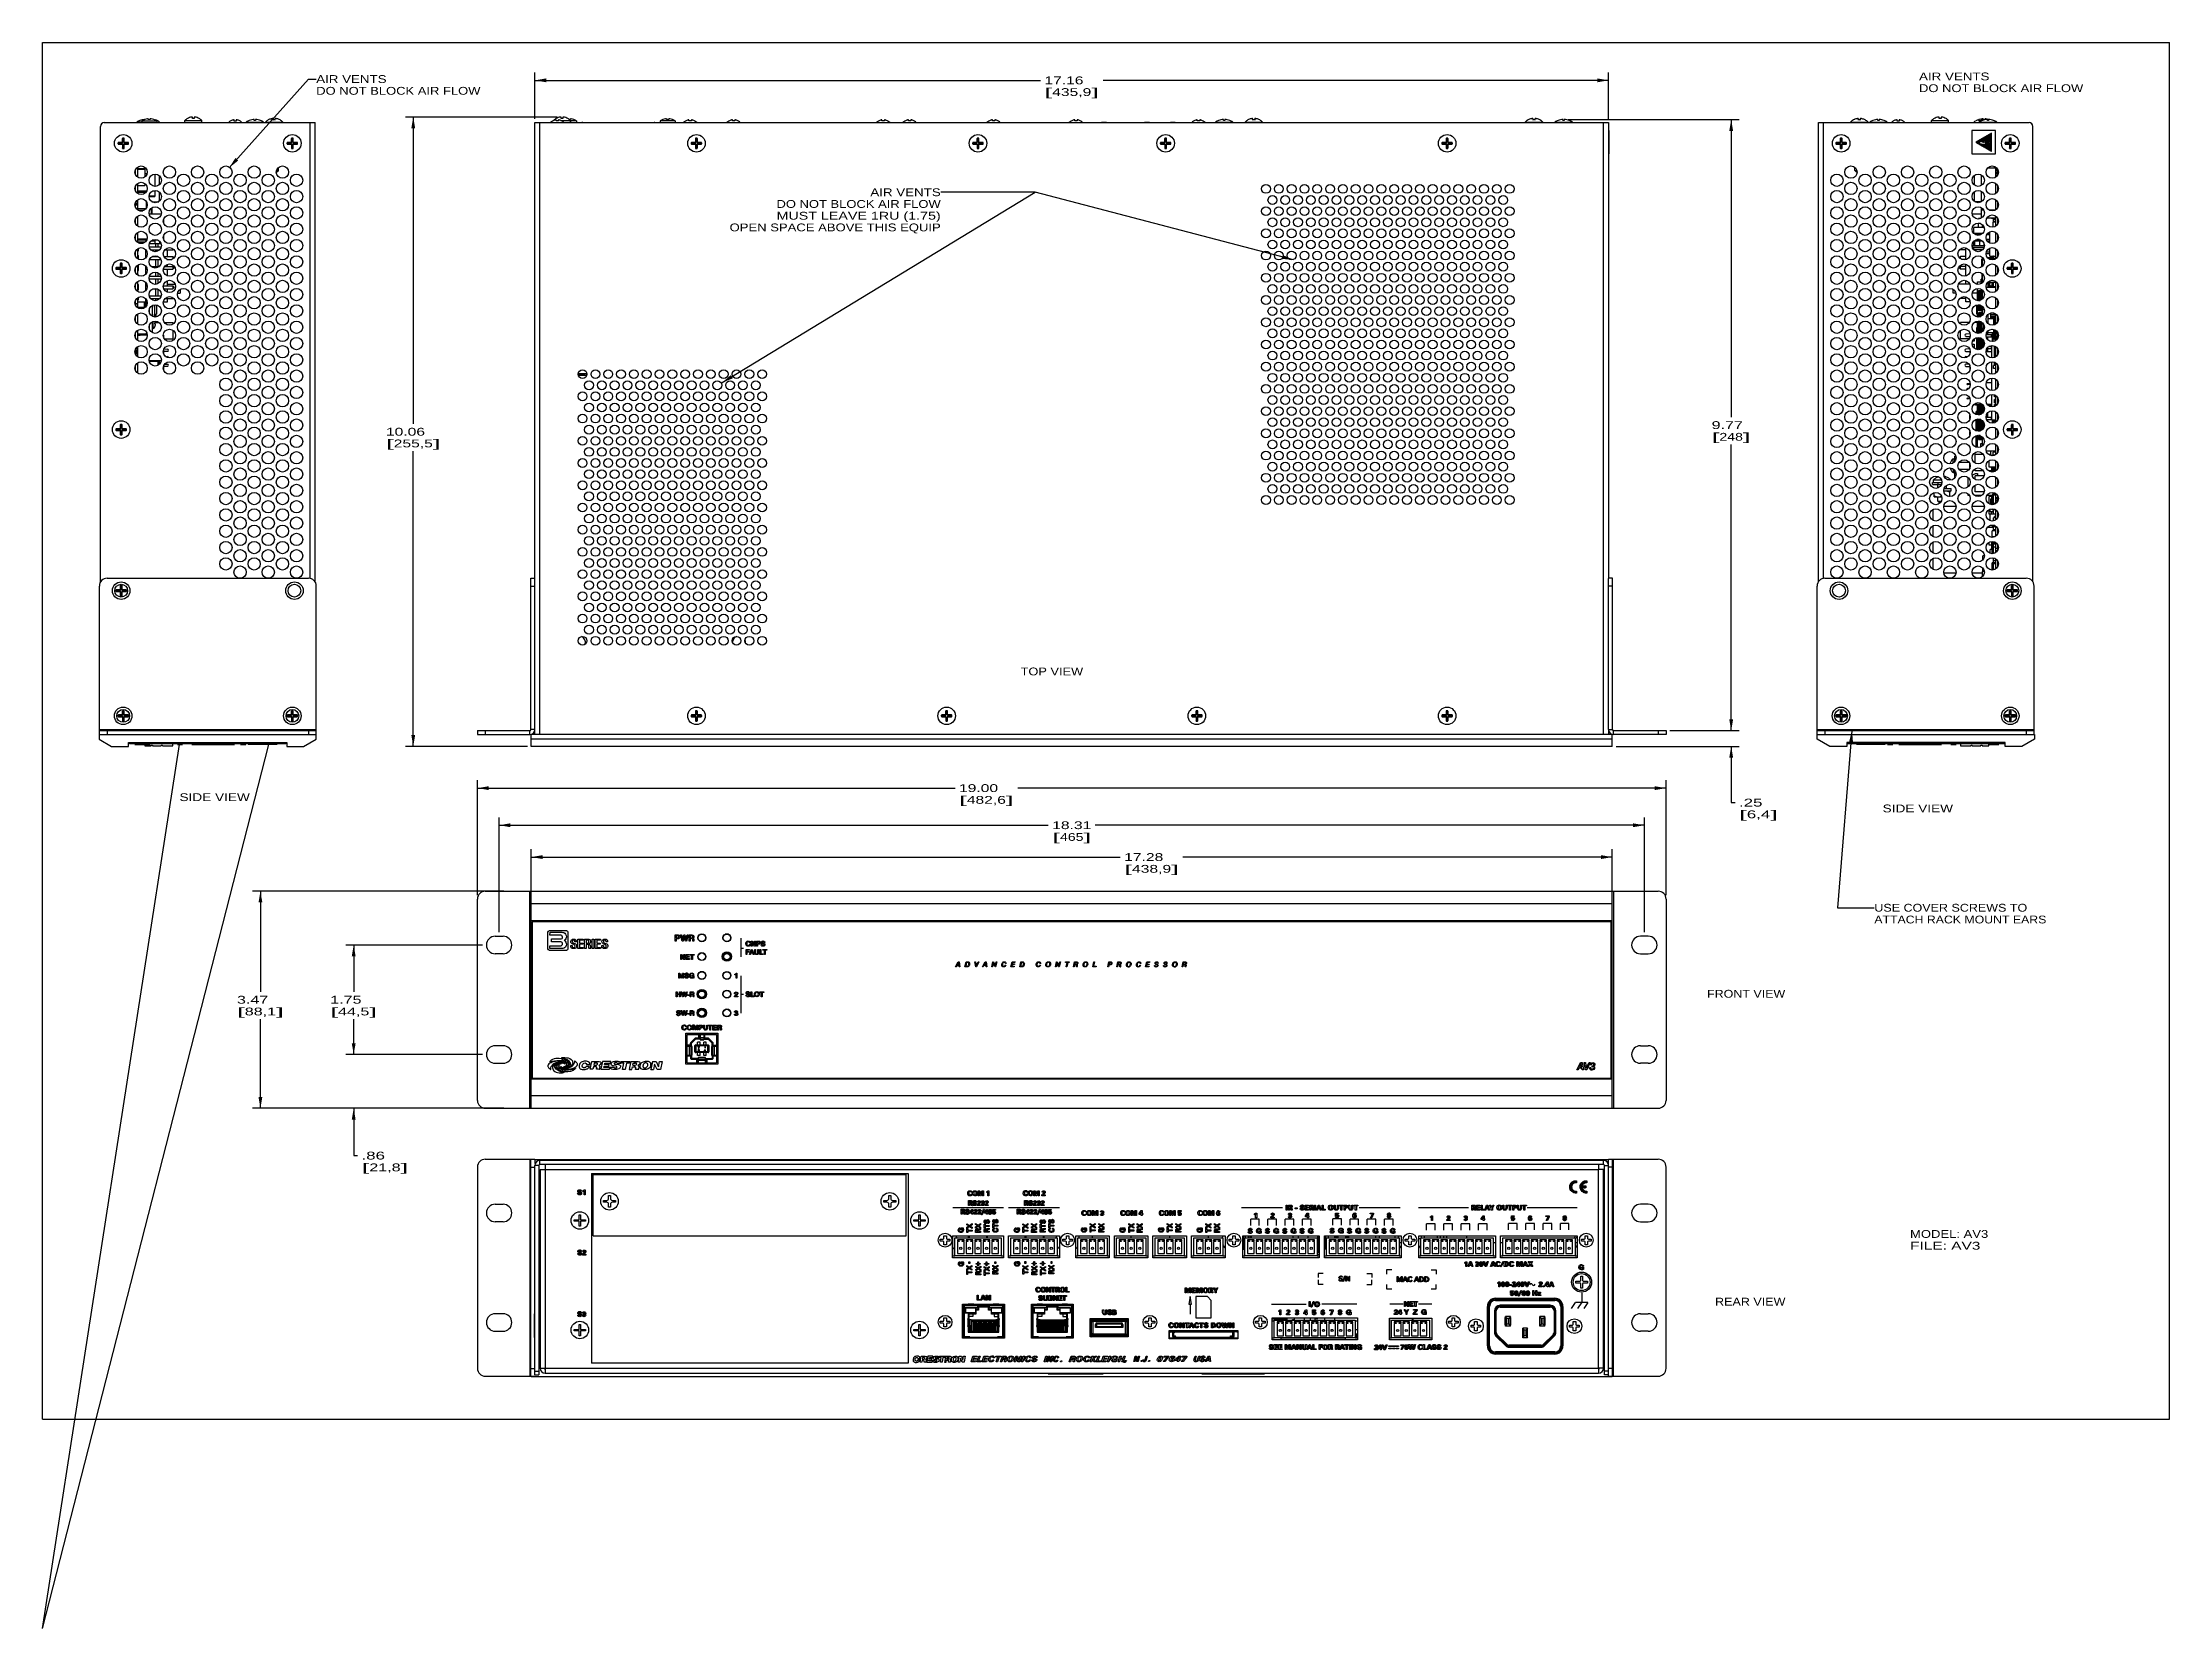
# Paper-space layout 'AV3_1' of a CAD drawing. Header units: inches. Extents: x 0 to 34, y -3.3 to 22.
import ezdxf
from ezdxf.enums import TextEntityAlignment as Align

# ---------------------------------------------------------------- set-up
doc = ezdxf.new("R2010")
doc.units = ezdxf.units.IN
doc.header["$LTSCALE"] = 1.87
doc.header["$MEASUREMENT"] = 0
doc.layers.get('0').update_dxf_attribs({"linetype": 'CONTINUOUS'})
for name, color, linetype in [('02___PRT_ALL_AXES', 7, 'CONTINUOUS'), ('3_ALL_AXES', 7, 'CONTINUOUS'), ('5_ALL_CURVES', 7, 'CONTINUOUS'), ('6_ALL_SURFS', 7, 'CONTINUOUS'), ('7_ALL_FEATURES', 7, 'CONTINUOUS'), ('DIM', 7, 'CONTINUOUS')]:
    doc.layers.add(name, color=color, linetype=linetype)
doc.dimstyles.new('DIMSTYLE_1', dxfattribs={"dimtxt": 0.125, "dimasz": 0.18, "dimexe": 0.125, "dimexo": 0.0625, "dimgap": 0.0625, "dimtad": 0, "dimtih": 1, "dimtoh": 1, "dimzin": 4, "dimdsep": 46, "dimtxsty": 'Standard', "dimblk": '_FILLED', "dimblk1": '_FILLED', "dimblk2": '_FILLED', "dimcen": 0.09, "dimadec": 0, "dimazin": 0, "dimtp": 0.01, "dimtm": 0.01, "dimtfac": 1, "dimtofl": 0, "dimtmove": 0, "dimatfit": 3, "dimldrblk": '_FILLED', "dimfxl": 0, "dimtolj": 1, "dimtzin": 4, "dimarcsym": 0})
doc.dimstyles.get("Standard").update_dxf_attribs({"dimtxt": 0.125, "dimasz": 0.18, "dimexe": 0.125, "dimexo": 0.0625, "dimgap": 0.09, "dimtad": 0, "dimtih": 1, "dimtoh": 1, "dimdec": 3, "dimzin": 4, "dimdsep": 46, "dimtxsty": 'Standard', "dimblk": '_FILLED', "dimblk1": '_FILLED', "dimblk2": '_FILLED', "dimcen": 0.09, "dimadec": 0, "dimazin": 0, "dimtol": 1, "dimtp": 0.001, "dimtm": 0.001, "dimtfac": 1, "dimtdec": 3, "dimtofl": 0, "dimtmove": 0, "dimatfit": 3, "dimldrblk": '_FILLED', "dimfxl": 0, "dimtolj": 1, "dimtzin": 4, "dimarcsym": 0})

psp = doc.layouts.new('AV3_1')

# ---------------------------------------------------------------- texts
at = {"layer": 'DIM', "color": 2, "linetype": 'Continuous'}
for s, width, p, p2 in [('AIR VENTS', 0.999925, (4.375, 21.354), (5.5, 21.354)), ('AIR VENTS', 0.999925, (29.997, 21.396), (31.122, 21.396)), ('DO NOT BLOCK AIR FLOW', 0.999968, (4.375, 21.166), (7, 21.166)), ('DO NOT BLOCK AIR FLOW', 0.999968, (29.997, 21.208), (32.622, 21.208)), ('DO NOT BLOCK AIR FLOW', 0.999968, (11.733, 19.358), (14.358, 19.358)), ('AIR VENTS', 0.999925, (13.233, 19.545), (14.358, 19.545)), ('OPEN SPACE ABOVE THIS EQUIP', 1.012457, (10.983, 18.983), (14.358, 18.983)), ('MUST LEAVE 1RU (1.75)', 1.08608, (11.733, 19.17), (14.358, 19.17)), ('TOP VIEW', 0.959896, (15.635, 11.887), (16.635, 11.887)), ('SIDE VIEW', 0.999849, (2.189, 9.878), (3.314, 9.878)), ('SIDE VIEW', 0.999849, (29.415, 9.698), (30.54, 9.698)), ('USE COVER SCREWS TO ', 0.967721, (29.282, 8.111), (31.782, 8.111)), ('FRONT VIEW', 0.967657, (26.608, 6.736), (27.858, 6.736)), ('MODEL: AV3', 1.034434, (29.853, 2.898), (31.103, 2.898)), ('FILE: AV3', 1.079883, (29.853, 2.71), (30.978, 2.71)), ('REAR VIEW', 0.964192, (26.736, 1.816), (27.861, 1.816))]:
    psp.add_text(s, height=0.125, dxfattribs=dict(at, width=width)).set_placement(p, p2, align=Align.FIT)
psp.add_text('ATTACH RACK MOUNT EARS', height=0.125, dxfattribs=at).set_placement((29.282, 7.923), (32.032, 7.923), align=Align.FIT)

# ---------------------------------------------------------------- blocks, each defined once
blk = doc.blocks.new('_FILLED')
at = {"color": 0, "linetype": 'ByBlock'}
blk.add_solid([(0, 0), (-1, 0.17), (-1, -0.17)], dxfattribs=at)
blk = doc.blocks.new('*D1')
at = {"layer": 'DIM', "color": 2, "linetype": 'Continuous'}
for p, q in [((8.225, 20.81), (5.801, 20.81)), ((5.926, 20.81), (5.926, 15.906)), ((5.926, 10.752), (5.926, 15.468)), ((7.75, 10.752), (5.801, 10.752))]:
    blk.add_line(p, q, dxfattribs=at)
at = {"layer": 'DIM', "color": 2, "linetype": 'Continuous', "xscale": 0.18, "yscale": 0.18, "zscale": 0.18}
for p, rotation in [((5.926, 20.81), 90), ((5.926, 10.752), 270)]:
    blk.add_blockref('_FILLED', p, dxfattribs=dict(at, rotation=rotation))
at = {"layer": 'DIM', "color": 2, "linetype": 'Continuous'}
for s, width, p, p2 in [('10.06', 1.362964, (5.489, 15.718), (6.114, 15.718)), ('[', 1.498984, (5.489, 15.531), (5.614, 15.531)), ('255,5', 1.111027, (5.614, 15.531), (6.239, 15.531)), (']', 1.498984, (6.239, 15.531), (6.364, 15.531))]:
    blk.add_text(s, height=0.125, dxfattribs=dict(at, width=width)).set_placement(p, p2, align=Align.FIT)
blk = doc.blocks.new('*D2')
at = {"layer": 'DIM', "color": 2, "linetype": 'Continuous'}
for p, q in [((7.871, 20.782), (7.871, 21.521)), ((25.034, 20.782), (25.034, 21.521)), ((7.871, 21.396), (15.953, 21.396)), ((25.034, 21.396), (16.953, 21.396))]:
    blk.add_line(p, q, dxfattribs=at)
at = {"layer": 'DIM', "color": 2, "linetype": 'Continuous', "xscale": 0.18, "yscale": 0.18, "zscale": 0.18, "rotation": 180}
blk.add_blockref('_FILLED', (7.871, 21.396), dxfattribs=at)
at = {"layer": 'DIM', "color": 2, "linetype": 'Continuous', "xscale": 0.18, "yscale": 0.18, "zscale": 0.18}
blk.add_blockref('_FILLED', (25.034, 21.396), dxfattribs=at)
at = {"layer": 'DIM', "color": 2, "linetype": 'Continuous'}
for s, width, p, p2 in [('17.16', 1.363216, (16.015, 21.333), (16.64, 21.333)), ('[', 1.498984, (16.015, 21.146), (16.14, 21.146)), ('435,9', 1.111027, (16.14, 21.146), (16.765, 21.146)), (']', 1.498984, (16.765, 21.146), (16.89, 21.146))]:
    blk.add_text(s, height=0.125, dxfattribs=dict(at, width=width)).set_placement(p, p2, align=Align.FIT)
blk = doc.blocks.new('*D3')
at = {"layer": 'DIM', "color": 2, "linetype": 'Continuous'}
for p, q in [((26.994, 11.004), (26.994, 11.379)), ((26.015, 11.004), (27.119, 11.004)), ((25.155, 10.752), (27.119, 10.752)), ((26.994, 10.752), (26.994, 9.854)), ((26.994, 9.854), (27.056, 9.854))]:
    blk.add_line(p, q, dxfattribs=at)
at = {"layer": 'DIM', "color": 2, "linetype": 'Continuous', "xscale": 0.18, "yscale": 0.18, "zscale": 0.18}
for p, rotation in [((26.994, 11.004), 270), ((26.994, 10.752), 90)]:
    blk.add_blockref('_FILLED', p, dxfattribs=dict(at, rotation=rotation))
at = {"layer": 'DIM', "color": 2, "linetype": 'Continuous'}
for s, width, p, p2 in [('.25', 1.28559, (27.119, 9.791), (27.494, 9.791)), ('[', 1.498984, (27.119, 9.604), (27.244, 9.604)), ('6,4', 1.199837, (27.244, 9.604), (27.619, 9.604)), (']', 1.498984, (27.619, 9.604), (27.744, 9.604))]:
    blk.add_text(s, height=0.125, dxfattribs=dict(at, width=width)).set_placement(p, p2, align=Align.FIT)
blk = doc.blocks.new('*D4')
at = {"layer": 'DIM', "color": 2, "linetype": 'Continuous'}
for p, q in [((24.388, 20.769), (27.119, 20.769)), ((26.994, 20.769), (26.994, 16.012)), ((26.994, 11.004), (26.994, 15.574)), ((26.015, 11.004), (27.119, 11.004))]:
    blk.add_line(p, q, dxfattribs=at)
at = {"layer": 'DIM', "color": 2, "linetype": 'Continuous', "xscale": 0.18, "yscale": 0.18, "zscale": 0.18}
for p, rotation in [((26.994, 20.769), 90), ((26.994, 11.004), 270)]:
    blk.add_blockref('_FILLED', p, dxfattribs=dict(at, rotation=rotation))
at = {"layer": 'DIM', "color": 2, "linetype": 'Continuous'}
for s, width, p, p2 in [('9.77', 1.199919, (26.681, 15.824), (27.181, 15.824)), ('[', 1.498984, (26.681, 15.637), (26.806, 15.637)), (']', 1.498984, (27.181, 15.637), (27.306, 15.637))]:
    blk.add_text(s, height=0.125, dxfattribs=dict(at, width=width)).set_placement(p, p2, align=Align.FIT)
blk.add_text('248', height=0.125, dxfattribs=at).set_placement((26.806, 15.637), (27.181, 15.637), align=Align.FIT)
blk = doc.blocks.new('*D5')
at = {"layer": 'DIM', "color": 2, "linetype": 'Continuous'}
for p, q in [((6.953, 8.375), (6.953, 10.21)), ((25.953, 8.375), (25.953, 10.21)), ((6.953, 10.085), (14.588, 10.085)), ((25.953, 10.085), (15.588, 10.085))]:
    blk.add_line(p, q, dxfattribs=at)
at = {"layer": 'DIM', "color": 2, "linetype": 'Continuous', "xscale": 0.18, "yscale": 0.18, "zscale": 0.18, "rotation": 180}
blk.add_blockref('_FILLED', (6.953, 10.085), dxfattribs=at)
at = {"layer": 'DIM', "color": 2, "linetype": 'Continuous', "xscale": 0.18, "yscale": 0.18, "zscale": 0.18}
blk.add_blockref('_FILLED', (25.953, 10.085), dxfattribs=at)
at = {"layer": 'DIM', "color": 2, "linetype": 'Continuous'}
for s, width, p, p2 in [('19.00', 1.362964, (14.65, 10.023), (15.275, 10.023)), ('[', 1.498984, (14.65, 9.835), (14.775, 9.835)), ('482,6', 1.111027, (14.775, 9.835), (15.4, 9.835)), (']', 1.498984, (15.4, 9.835), (15.525, 9.835))]:
    blk.add_text(s, height=0.125, dxfattribs=dict(at, width=width)).set_placement(p, p2, align=Align.FIT)
blk = doc.blocks.new('*D6')
at = {"layer": 'DIM', "color": 2, "linetype": 'Continuous'}
for p, q in [((7.299, 7.781), (7.299, 9.617)), ((25.606, 7.781), (25.606, 9.617)), ((7.299, 9.492), (16.078, 9.492)), ((25.606, 9.492), (16.828, 9.492))]:
    blk.add_line(p, q, dxfattribs=at)
at = {"layer": 'DIM', "color": 2, "linetype": 'Continuous', "xscale": 0.18, "yscale": 0.18, "zscale": 0.18, "rotation": 180}
blk.add_blockref('_FILLED', (7.299, 9.492), dxfattribs=at)
at = {"layer": 'DIM', "color": 2, "linetype": 'Continuous', "xscale": 0.18, "yscale": 0.18, "zscale": 0.18}
blk.add_blockref('_FILLED', (25.606, 9.492), dxfattribs=at)
at = {"layer": 'DIM', "color": 2, "linetype": 'Continuous'}
for s, width, p, p2 in [('18.31', 1.363216, (16.14, 9.43), (16.765, 9.43)), ('[', 1.498984, (16.14, 9.242), (16.265, 9.242)), (']', 1.498984, (16.64, 9.242), (16.765, 9.242))]:
    blk.add_text(s, height=0.125, dxfattribs=dict(at, width=width)).set_placement(p, p2, align=Align.FIT)
blk.add_text('465', height=0.125, dxfattribs=at).set_placement((16.265, 9.242), (16.64, 9.242), align=Align.FIT)
blk = doc.blocks.new('*D7')
at = {"layer": 'DIM', "color": 2, "linetype": 'Continuous'}
for p, q in [((7.813, 8.397), (7.813, 9.108)), ((7.813, 8.983), (17.229, 8.983)), ((25.093, 8.983), (18.229, 8.983)), ((25.093, 8.397), (25.093, 9.108))]:
    blk.add_line(p, q, dxfattribs=at)
at = {"layer": 'DIM', "color": 2, "linetype": 'Continuous', "xscale": 0.18, "yscale": 0.18, "zscale": 0.18, "rotation": 180}
blk.add_blockref('_FILLED', (7.813, 8.983), dxfattribs=at)
at = {"layer": 'DIM', "color": 2, "linetype": 'Continuous', "xscale": 0.18, "yscale": 0.18, "zscale": 0.18}
blk.add_blockref('_FILLED', (25.093, 8.983), dxfattribs=at)
at = {"layer": 'DIM', "color": 2, "linetype": 'Continuous'}
for s, width, p, p2 in [('17.28', 1.249788, (17.291, 8.921), (17.916, 8.921)), ('[', 1.498984, (17.291, 8.733), (17.416, 8.733)), ('438,9', 1.111027, (17.416, 8.733), (18.041, 8.733)), (']', 1.498984, (18.041, 8.733), (18.166, 8.733))]:
    blk.add_text(s, height=0.125, dxfattribs=dict(at, width=width)).set_placement(p, p2, align=Align.FIT)
blk = doc.blocks.new('*D8')
at = {"layer": 'DIM', "color": 2, "linetype": 'Continuous'}
for p, q in [((7.372, 8.438), (3.358, 8.438)), ((3.483, 8.438), (3.483, 6.828)), ((3.483, 4.969), (3.483, 6.391)), ((7.372, 4.969), (3.358, 4.969))]:
    blk.add_line(p, q, dxfattribs=at)
at = {"layer": 'DIM', "color": 2, "linetype": 'Continuous', "xscale": 0.18, "yscale": 0.18, "zscale": 0.18}
for p, rotation in [((3.483, 8.438), 90), ((3.483, 4.969), 270)]:
    blk.add_blockref('_FILLED', p, dxfattribs=dict(at, rotation=rotation))
at = {"layer": 'DIM', "color": 2, "linetype": 'Continuous'}
for s, width, p, p2 in [('3.47', 1.199919, (3.108, 6.641), (3.608, 6.641)), ('[', 1.498984, (3.108, 6.453), (3.233, 6.453)), ('88,1', 1.262842, (3.233, 6.453), (3.733, 6.453)), (']', 1.498984, (3.733, 6.453), (3.858, 6.453))]:
    blk.add_text(s, height=0.125, dxfattribs=dict(at, width=width)).set_placement(p, p2, align=Align.FIT)
blk = doc.blocks.new('*D9')
at = {"layer": 'DIM', "color": 2, "linetype": 'Continuous'}
for p, q in [((7.034, 7.578), (4.849, 7.578)), ((4.974, 7.578), (4.974, 6.828)), ((4.974, 5.828), (4.974, 6.391)), ((7.034, 5.828), (4.849, 5.828))]:
    blk.add_line(p, q, dxfattribs=at)
at = {"layer": 'DIM', "color": 2, "linetype": 'Continuous', "xscale": 0.18, "yscale": 0.18, "zscale": 0.18}
for p, rotation in [((4.974, 7.578), 90), ((4.974, 5.828), 270)]:
    blk.add_blockref('_FILLED', p, dxfattribs=dict(at, rotation=rotation))
at = {"layer": 'DIM', "color": 2, "linetype": 'Continuous'}
for s, width, p, p2 in [('1.75', 1.333032, (4.599, 6.641), (5.099, 6.641)), ('[', 1.498984, (4.599, 6.453), (4.724, 6.453)), ('44,5', 1.142746, (4.724, 6.453), (5.224, 6.453)), (']', 1.498984, (5.224, 6.453), (5.349, 6.453))]:
    blk.add_text(s, height=0.125, dxfattribs=dict(at, width=width)).set_placement(p, p2, align=Align.FIT)
blk = doc.blocks.new('*D10')
at = {"layer": 'DIM', "color": 2, "linetype": 'Continuous'}
for p, q in [((4.974, 5.828), (4.974, 6.203)), ((7.034, 5.828), (4.849, 5.828)), ((7.372, 4.969), (4.849, 4.969)), ((4.974, 4.969), (4.974, 4.212)), ((4.974, 4.212), (5.036, 4.212))]:
    blk.add_line(p, q, dxfattribs=at)
at = {"layer": 'DIM', "color": 2, "linetype": 'Continuous', "xscale": 0.18, "yscale": 0.18, "zscale": 0.18}
for p, rotation in [((4.974, 5.828), 270), ((4.974, 4.969), 90)]:
    blk.add_blockref('_FILLED', p, dxfattribs=dict(at, rotation=rotation))
at = {"layer": 'DIM', "color": 2, "linetype": 'Continuous'}
for s, width, p, p2 in [('.86', 1.28559, (5.099, 4.15), (5.474, 4.15)), ('[', 1.498984, (5.099, 3.962), (5.224, 3.962)), ('21,8', 1.262842, (5.224, 3.962), (5.724, 3.962)), (']', 1.498984, (5.724, 3.962), (5.849, 3.962))]:
    blk.add_text(s, height=0.125, dxfattribs=dict(at, width=width)).set_placement(p, p2, align=Align.FIT)

# ---------------------------------------------------------------- dimensions: what is measured, and where the dimension line sits
for base, p1, p2, picture, middle in [((25.034, 21.396), (7.871, 20.72), (25.034, 20.72), '*D2', (16.453, 21.302)), ((25.953, 10.085), (6.953, 8.313), (25.953, 8.313), '*D5', (15.088, 9.992)), ((25.606, 9.492), (7.299, 7.718), (25.606, 7.718), '*D6', (16.453, 9.399))]:
    dim = psp.add_linear_dim(base=base, p1=p1, p2=p2, dimstyle='DIMSTYLE_1', dxfattribs=at)
    dim.commit()
    dim.dimension.update_dxf_attribs({"geometry": picture, "text_midpoint": middle, "dimtype": 160})
for base, p1, p2, angle, picture, middle in [((5.926, 20.81), (7.813, 10.752), (8.288, 20.81), 90, '*D1', (5.926, 15.687)), ((26.9939, 20.7695), (25.9527, 11.0039), (24.3258, 20.7695), 90, '*D4', (26.9939, 15.7929)), ((26.994, 11.004), (25.093, 10.752), (25.953, 11.004), 90, '*D3', (27.431, 9.76)), ((7.813, 8.983), (25.093, 8.335), (7.813, 8.335), 180, '*D7', (17.729, 8.89)), ((3.483, 4.969), (7.434, 8.438), (7.434, 4.969), 270, '*D8', (3.483, 6.61)), ((4.974, 5.828), (7.096, 7.578), (7.096, 5.828), 270, '*D9', (4.974, 6.61)), ((4.974, 5.828), (7.434, 4.969), (7.096, 5.828), 90, '*D10', (5.474, 4.118))]:
    dim = psp.add_linear_dim(base=base, p1=p1, p2=p2, angle=angle, dimstyle='DIMSTYLE_1', dxfattribs=at)
    dim.commit()
    dim.dimension.update_dxf_attribs({"geometry": picture, "text_midpoint": middle, "dimtype": 160})

# ---------------------------------------------------------------- linework, layer by layer
at = {"color": 7, "linetype": 'Continuous'}
for p, q in [((0, 0), (0, 22)), ((0, 22), (34, 22)), ((34, 0), (34, 22)), ((1.589, 20.749), (1.589, 20.72)), ((1.589, 20.749), (1.825, 20.749)), ((1.635, 20.771), (1.635, 20.772)), ((1.691, 20.77), (1.691, 20.781)), ((1.723, 20.781), (1.723, 20.77)), ((1.78, 20.772), (1.78, 20.771)), ((1.825, 20.749), (1.825, 20.72)), ((1.842, 20.748), (1.842, 20.747)), ((2.396, 20.785), (2.396, 20.81)), ((2.426, 20.81), (2.426, 20.785)), ((3.009, 20.747), (3.009, 20.748)), ((3.065, 20.745), (3.065, 20.764)), ((3.097, 20.764), (3.097, 20.745)), ((3.154, 20.748), (3.154, 20.747)), ((8.151, 20.745), (8.151, 20.746)), ((8.168, 20.755), (8.168, 20.754)), ((8.208, 20.747), (8.208, 20.764)), ((8.248, 20.764), (8.248, 20.747)), ((8.288, 20.785), (8.288, 20.81)), ((8.304, 20.746), (8.304, 20.745)), ((8.318, 20.81), (8.318, 20.785)), ((8.438, 20.781), (8.438, 20.771)), ((8.438, 20.755), (8.438, 20.72)), ((8.536, 20.749), (8.438, 20.749)), ((8.494, 20.77), (8.494, 20.77)), ((8.536, 20.749), (8.536, 20.72)), ((9.875, 20.749), (9.875, 20.72)), ((10.111, 20.749), (9.875, 20.749)), ((9.916, 20.77), (9.916, 20.77)), ((9.973, 20.771), (9.973, 20.781)), ((10.013, 20.781), (10.013, 20.771)), ((10.069, 20.77), (10.069, 20.77)), ((10.111, 20.749), (10.111, 20.72)), ((10.276, 20.745), (10.276, 20.746)), ((10.333, 20.747), (10.333, 20.764)), ((10.373, 20.764), (10.373, 20.747)), ((10.429, 20.746), (10.429, 20.745)), ((10.97, 20.745), (10.97, 20.746)), ((11.027, 20.747), (11.027, 20.764)), ((11.067, 20.764), (11.067, 20.747)), ((11.123, 20.746), (11.123, 20.745)), ((13.361, 20.745), (13.361, 20.746)), ((13.418, 20.747), (13.418, 20.764)), ((13.458, 20.764), (13.458, 20.747)), ((13.514, 20.746), (13.514, 20.745)), ((13.784, 20.745), (13.784, 20.746)), ((13.841, 20.747), (13.841, 20.764)), ((13.881, 20.764), (13.881, 20.747)), ((13.937, 20.746), (13.937, 20.745)), ((15.126, 20.745), (15.126, 20.746)), ((15.183, 20.747), (15.183, 20.764)), ((15.223, 20.764), (15.223, 20.747)), ((15.279, 20.746), (15.279, 20.745)), ((16.443, 20.745), (16.443, 20.746)), ((16.5, 20.747), (16.5, 20.764)), ((16.54, 20.764), (16.54, 20.747)), ((16.596, 20.746), (16.596, 20.745)), ((18.401, 20.745), (18.401, 20.746)), ((18.458, 20.747), (18.458, 20.764)), ((18.498, 20.764), (18.498, 20.747)), ((18.554, 20.746), (18.554, 20.745)), ((29.59, 20.747), (29.59, 20.748)), ((29.647, 20.745), (29.647, 20.764)), ((29.679, 20.764), (29.679, 20.745)), ((29.736, 20.748), (29.736, 20.747)), ((30.318, 20.785), (30.318, 20.81)), ((30.348, 20.81), (30.348, 20.785)), ((30.902, 20.747), (30.902, 20.748)), ((30.959, 20.745), (30.959, 20.764)), ((30.991, 20.749), (30.959, 20.749)), ((30.964, 20.771), (30.964, 20.772)), ((30.991, 20.764), (30.991, 20.747)), ((31.021, 20.77), (31.021, 20.781)), ((31.053, 20.781), (31.053, 20.77)), ((31.11, 20.772), (31.11, 20.771)), ((0.927, 13.382), (0.927, 20.66)), ((0.987, 20.72), (4.356, 20.72)), ((1.266, 20.404), (1.212, 20.404)), ((1.276, 20.468), (1.276, 20.414)), ((1.299, 20.473), (1.281, 20.473)), ((1.304, 20.414), (1.304, 20.468)), ((1.368, 20.404), (1.314, 20.404)), ((1.925, 20.725), (1.925, 20.72)), ((1.925, 20.725), (1.999, 20.725)), ((1.994, 20.72), (1.994, 20.725)), ((1.999, 20.72), (1.999, 20.725)), ((3.968, 20.404), (3.914, 20.404)), ((3.978, 20.468), (3.978, 20.414)), ((4.001, 20.473), (3.983, 20.473)), ((4.006, 20.414), (4.006, 20.468)), ((4.07, 20.404), (4.016, 20.404)), ((4.356, 13.382), (4.356, 20.72)), ((7.871, 13.437), (7.871, 20.72)), ((7.871, 20.72), (25.034, 20.72)), ((8.636, 20.724), (9.775, 20.724)), ((10.429, 20.404), (10.375, 20.404)), ((10.439, 20.468), (10.439, 20.414)), ((10.462, 20.473), (10.444, 20.473)), ((10.467, 20.414), (10.467, 20.468)), ((10.531, 20.404), (10.477, 20.404)), ((14.929, 20.404), (14.875, 20.404)), ((14.939, 20.468), (14.939, 20.414)), ((14.962, 20.473), (14.944, 20.473)), ((14.967, 20.414), (14.967, 20.468)), ((15.031, 20.404), (14.977, 20.404)), ((17.929, 20.404), (17.875, 20.404)), ((17.939, 20.468), (17.939, 20.414)), ((17.962, 20.473), (17.944, 20.473)), ((17.967, 20.414), (17.967, 20.468)), ((18.031, 20.404), (17.977, 20.404)), ((22.429, 20.404), (22.375, 20.404)), ((22.439, 20.468), (22.439, 20.414)), ((22.462, 20.473), (22.444, 20.473)), ((22.467, 20.414), (22.467, 20.468)), ((22.531, 20.404), (22.477, 20.404)), ((25.034, 20.72), (25.034, 13.437)), ((25.034, 20.595), (25.039, 20.595)), ((25.039, 20.595), (25.039, 20.22)), ((28.388, 13.382), (28.388, 20.72)), ((28.388, 20.72), (31.757, 20.72)), ((28.728, 20.404), (28.674, 20.404)), ((28.738, 20.468), (28.738, 20.414)), ((28.761, 20.473), (28.743, 20.473)), ((28.766, 20.414), (28.766, 20.468)), ((28.83, 20.404), (28.776, 20.404)), ((30.746, 20.725), (30.746, 20.72)), ((30.746, 20.725), (30.82, 20.725)), ((30.751, 20.725), (30.751, 20.72)), ((30.82, 20.72), (30.82, 20.725)), ((30.842, 20.595), (30.842, 20.22)), ((31.217, 20.595), (30.842, 20.595)), ((31.217, 20.22), (31.217, 20.595)), ((31.431, 20.404), (31.377, 20.404)), ((31.441, 20.468), (31.441, 20.414)), ((31.464, 20.473), (31.446, 20.473)), ((31.469, 20.414), (31.469, 20.468)), ((31.533, 20.404), (31.479, 20.404)), ((31.817, 13.382), (31.817, 20.66)), ((1.207, 20.399), (1.207, 20.381)), ((1.212, 20.376), (1.266, 20.376)), ((1.276, 20.366), (1.276, 20.312)), ((1.281, 20.307), (1.299, 20.307)), ((1.304, 20.312), (1.304, 20.366)), ((1.314, 20.376), (1.368, 20.376)), ((1.373, 20.381), (1.373, 20.399)), ((3.909, 20.399), (3.909, 20.381)), ((3.914, 20.376), (3.968, 20.376)), ((3.978, 20.366), (3.978, 20.312)), ((3.983, 20.307), (4.001, 20.307)), ((4.006, 20.312), (4.006, 20.366)), ((4.016, 20.376), (4.07, 20.376)), ((4.075, 20.381), (4.075, 20.399)), ((10.37, 20.399), (10.37, 20.381)), ((10.375, 20.376), (10.429, 20.376)), ((10.439, 20.366), (10.439, 20.312)), ((10.444, 20.307), (10.462, 20.307)), ((10.467, 20.312), (10.467, 20.366)), ((10.477, 20.376), (10.531, 20.376)), ((10.536, 20.381), (10.536, 20.399)), ((14.87, 20.399), (14.87, 20.381)), ((14.875, 20.376), (14.929, 20.376)), ((14.939, 20.366), (14.939, 20.312)), ((14.944, 20.307), (14.962, 20.307)), ((14.967, 20.312), (14.967, 20.366)), ((14.977, 20.376), (15.031, 20.376)), ((15.036, 20.381), (15.036, 20.399)), ((17.87, 20.399), (17.87, 20.381)), ((17.875, 20.376), (17.929, 20.376)), ((17.939, 20.366), (17.939, 20.312)), ((17.944, 20.307), (17.962, 20.307)), ((17.967, 20.312), (17.967, 20.366)), ((17.977, 20.376), (18.031, 20.376)), ((18.036, 20.381), (18.036, 20.399)), ((22.37, 20.399), (22.37, 20.381)), ((22.375, 20.376), (22.429, 20.376)), ((22.439, 20.366), (22.439, 20.312)), ((22.444, 20.307), (22.462, 20.307)), ((22.467, 20.312), (22.467, 20.366)), ((22.477, 20.376), (22.531, 20.376)), ((22.536, 20.381), (22.536, 20.399)), ((25.034, 20.22), (25.039, 20.22)), ((28.669, 20.399), (28.669, 20.381)), ((28.674, 20.376), (28.728, 20.376)), ((28.738, 20.366), (28.738, 20.312)), ((28.743, 20.307), (28.761, 20.307)), ((28.766, 20.312), (28.766, 20.366)), ((28.776, 20.376), (28.83, 20.376)), ((28.835, 20.381), (28.835, 20.399)), ((30.842, 20.22), (31.217, 20.22)), ((31.372, 20.399), (31.372, 20.381)), ((31.377, 20.376), (31.431, 20.376)), ((31.441, 20.366), (31.441, 20.312)), ((31.446, 20.307), (31.464, 20.307)), ((31.469, 20.312), (31.469, 20.366)), ((31.479, 20.376), (31.533, 20.376)), ((31.538, 20.381), (31.538, 20.399)), ((1.519, 20.009), (1.519, 19.849)), ((1.519, 19.989), (1.654, 19.989)), ((1.519, 19.978), (1.637, 19.978)), ((1.519, 19.749), (1.519, 19.588)), ((1.555, 19.989), (1.555, 19.988)), ((1.637, 19.978), (1.637, 19.852)), ((1.637, 19.745), (1.637, 19.718)), ((1.862, 19.876), (1.862, 19.721)), ((1.946, 19.984), (1.952, 19.984)), ((1.952, 19.989), (1.952, 19.984)), ((30.792, 19.984), (30.792, 19.992)), ((30.798, 19.984), (30.792, 19.984)), ((30.882, 19.721), (30.882, 19.876)), ((30.995, 19.716), (30.995, 19.882)), ((31.225, 19.993), (31.094, 19.993)), ((31.107, 19.998), (31.098, 19.998)), ((31.107, 19.993), (31.107, 20.006)), ((31.201, 19.993), (31.201, 20.022)), ((1.519, 19.718), (1.637, 19.718)), ((1.519, 19.608), (1.653, 19.608)), ((1.519, 19.488), (1.519, 19.327)), ((1.657, 19.463), (1.657, 19.352)), ((1.657, 19.457), (1.661, 19.457)), ((1.746, 19.457), (1.857, 19.457)), ((1.749, 19.457), (1.749, 19.455)), ((1.862, 19.615), (1.862, 19.46)), ((30.882, 19.46), (30.882, 19.615)), ((30.995, 19.457), (30.887, 19.457)), ((30.995, 19.455), (30.995, 19.621)), ((1.519, 19.348), (1.654, 19.348)), ((1.519, 19.227), (1.519, 19.066)), ((1.526, 19.323), (1.626, 19.323)), ((1.549, 19.313), (1.602, 19.313)), ((1.657, 19.374), (1.668, 19.374)), ((1.736, 19.35), (1.736, 19.255)), ((1.736, 19.328), (1.749, 19.328)), ((1.749, 19.36), (1.749, 19.255)), ((30.875, 18.951), (30.875, 19.043)), ((31.037, 19.043), (30.875, 19.043)), ((30.995, 19.194), (30.995, 19.36)), ((31.029, 19.323), (30.995, 19.323)), ((31.009, 19.043), (31.009, 19.089)), ((31.225, 19.193), (31.082, 19.193)), ((31.218, 19.323), (31.119, 19.323)), ((31.155, 19.188), (31.155, 19.193)), ((31.186, 19.188), (31.155, 19.188)), ((31.182, 19.049), (31.182, 19.13)), ((31.225, 19.13), (31.182, 19.13)), ((31.186, 19.133), (31.186, 19.193)), ((31.199, 19.133), (31.186, 19.133)), ((31.199, 19.173), (31.199, 19.193)), ((31.225, 19.173), (31.199, 19.173)), ((31.199, 19.13), (31.199, 19.138)), ((31.225, 19.138), (31.199, 19.138)), ((1.519, 18.966), (1.519, 18.806)), ((1.519, 18.865), (1.672, 18.865)), ((1.519, 18.813), (1.642, 18.813)), ((1.519, 18.705), (1.519, 18.545)), ((1.534, 18.67), (1.534, 18.714)), ((1.602, 18.791), (1.55, 18.791)), ((1.706, 18.735), (1.898, 18.735)), ((1.71, 18.791), (1.893, 18.791)), ((1.809, 18.735), (1.809, 18.791)), ((1.869, 18.827), (1.869, 18.791)), ((1.869, 18.826), (1.87, 18.826)), ((2.084, 18.705), (2.084, 18.69)), ((30.66, 18.69), (30.66, 18.705)), ((30.745, 18.531), (30.745, 18.719)), ((30.851, 18.75), (30.845, 18.748)), ((30.875, 18.791), (30.851, 18.791)), ((30.851, 18.725), (30.851, 18.75)), ((31.041, 18.75), (30.851, 18.75)), ((31.036, 18.725), (30.851, 18.725)), ((31.016, 18.951), (30.869, 18.951)), ((31.011, 18.826), (30.874, 18.826)), ((30.875, 18.75), (30.875, 18.826)), ((30.875, 18.688), (30.875, 18.725)), ((30.889, 18.75), (30.889, 18.826)), ((30.982, 18.926), (30.903, 18.926)), ((30.964, 18.851), (30.921, 18.851)), ((30.969, 18.922), (30.969, 18.926)), ((30.969, 18.75), (30.969, 18.826)), ((31.038, 18.75), (31.038, 18.779)), ((31.127, 18.851), (31.076, 18.851)), ((31.127, 18.926), (31.079, 18.926)), ((31.127, 18.826), (31.09, 18.826)), ((31.127, 18.951), (31.095, 18.951)), ((31.127, 18.797), (31.127, 18.975)), ((31.127, 18.587), (31.127, 18.714)), ((1.174, 18.399), (1.174, 18.381)), ((1.233, 18.404), (1.179, 18.404)), ((1.179, 18.376), (1.233, 18.376)), ((1.243, 18.468), (1.243, 18.414)), ((1.243, 18.366), (1.243, 18.312)), ((1.266, 18.473), (1.248, 18.473)), ((1.271, 18.414), (1.271, 18.468)), ((1.271, 18.312), (1.271, 18.366)), ((1.335, 18.404), (1.281, 18.404)), ((1.281, 18.376), (1.335, 18.376)), ((1.34, 18.381), (1.34, 18.399)), ((1.534, 18.69), (1.519, 18.69)), ((1.519, 18.685), (1.534, 18.685)), ((1.519, 18.67), (1.534, 18.67)), ((1.519, 18.599), (1.534, 18.599)), ((1.534, 18.579), (1.519, 18.579)), ((1.519, 18.444), (1.519, 18.284)), ((1.519, 18.443), (1.534, 18.443)), ((1.534, 18.423), (1.519, 18.423)), ((1.534, 18.378), (1.519, 18.378)), ((1.534, 18.536), (1.534, 18.599)), ((1.534, 18.358), (1.534, 18.443)), ((1.649, 18.56), (1.649, 18.69)), ((1.649, 18.579), (1.663, 18.579)), ((1.649, 18.299), (1.649, 18.429)), ((1.649, 18.423), (1.654, 18.423)), ((1.649, 18.378), (1.673, 18.378)), ((1.712, 18.534), (1.892, 18.534)), ((1.728, 18.69), (1.875, 18.69)), ((1.734, 18.423), (1.87, 18.423)), ((1.752, 18.579), (1.851, 18.579)), ((1.809, 18.657), (1.809, 18.69)), ((1.809, 18.579), (1.809, 18.592)), ((1.809, 18.423), (1.809, 18.534)), ((1.93, 18.378), (2.084, 18.378)), ((1.941, 18.579), (2.084, 18.579)), ((1.949, 18.423), (2.084, 18.423)), ((1.954, 18.69), (2.084, 18.69)), ((1.989, 18.534), (2.066, 18.534)), ((1.999, 18.579), (1.999, 18.69)), ((1.999, 18.531), (1.999, 18.534)), ((1.999, 18.423), (1.999, 18.458)), ((1.999, 18.27), (1.999, 18.378)), ((2.093, 18.699), (2.084, 18.69)), ((2.084, 18.579), (2.084, 18.545)), ((2.099, 18.564), (2.084, 18.579)), ((2.084, 18.423), (2.084, 18.378)), ((2.099, 18.408), (2.084, 18.423)), ((2.099, 18.393), (2.084, 18.378)), ((2.099, 18.564), (2.099, 18.558)), ((2.099, 18.408), (2.099, 18.393)), ((30.645, 18.564), (30.66, 18.579)), ((30.645, 18.558), (30.645, 18.564)), ((30.645, 18.408), (30.66, 18.423)), ((30.645, 18.393), (30.645, 18.408)), ((30.645, 18.393), (30.66, 18.378)), ((30.652, 18.699), (30.66, 18.69)), ((30.745, 18.69), (30.66, 18.69)), ((30.66, 18.545), (30.66, 18.579)), ((30.745, 18.579), (30.66, 18.579)), ((30.66, 18.378), (30.66, 18.423)), ((30.745, 18.423), (30.66, 18.423)), ((30.745, 18.378), (30.66, 18.378)), ((30.745, 18.534), (30.678, 18.534)), ((30.745, 18.27), (30.745, 18.458)), ((31.018, 18.693), (30.875, 18.693)), ((31.014, 18.688), (30.875, 18.688)), ((30.998, 18.413), (30.998, 18.545)), ((30.998, 18.545), (31.027, 18.545)), ((31.005, 18.471), (30.998, 18.471)), ((31.005, 18.418), (31.005, 18.502)), ((31.009, 18.502), (31.005, 18.502)), ((31.009, 18.422), (31.009, 18.522)), ((31.037, 18.522), (31.009, 18.522)), ((31.127, 18.625), (31.07, 18.625)), ((31.127, 18.65), (31.073, 18.65)), ((31.127, 18.685), (31.091, 18.685)), ((31.127, 18.688), (31.093, 18.688)), ((31.127, 18.693), (31.097, 18.693)), ((31.165, 18.545), (31.116, 18.545)), ((31.191, 18.54), (31.119, 18.54)), ((31.127, 18.587), (31.225, 18.587)), ((31.128, 18.545), (31.128, 18.54)), ((31.165, 18.54), (31.165, 18.587)), ((31.186, 18.549), (31.165, 18.549)), ((31.178, 18.587), (31.178, 18.587)), ((31.186, 18.587), (31.178, 18.587)), ((31.186, 18.54), (31.186, 18.587)), ((31.225, 18.551), (31.186, 18.551)), ((31.188, 18.583), (31.188, 18.587)), ((31.225, 18.583), (31.188, 18.583)), ((31.191, 18.54), (31.191, 18.529)), ((31.194, 18.537), (31.191, 18.537)), ((31.194, 18.53), (31.194, 18.54)), ((31.201, 18.54), (31.194, 18.54)), ((31.201, 18.583), (31.201, 18.587)), ((31.201, 18.54), (31.201, 18.532)), ((31.204, 18.537), (31.201, 18.537)), ((31.204, 18.533), (31.204, 18.54)), ((31.218, 18.54), (31.204, 18.54)), ((31.404, 18.399), (31.404, 18.381)), ((31.463, 18.404), (31.409, 18.404)), ((31.409, 18.376), (31.463, 18.376)), ((31.473, 18.468), (31.473, 18.414)), ((31.473, 18.366), (31.473, 18.312)), ((31.496, 18.473), (31.478, 18.473)), ((31.501, 18.414), (31.501, 18.468)), ((31.501, 18.312), (31.501, 18.366)), ((31.565, 18.404), (31.511, 18.404)), ((31.511, 18.376), (31.565, 18.376)), ((31.57, 18.381), (31.57, 18.399)), ((1.248, 18.307), (1.266, 18.307)), ((1.519, 18.358), (1.534, 18.358)), ((1.519, 18.287), (1.534, 18.287)), ((1.519, 18.184), (1.519, 18.023)), ((1.519, 18.131), (1.534, 18.131)), ((1.534, 18.111), (1.519, 18.111)), ((1.534, 18.066), (1.519, 18.066)), ((1.519, 18.046), (1.534, 18.046)), ((1.534, 18.275), (1.534, 18.287)), ((1.534, 18.046), (1.534, 18.131)), ((1.649, 18.038), (1.649, 18.168)), ((1.649, 18.111), (1.674, 18.111)), ((1.649, 18.066), (1.667, 18.066)), ((1.704, 18.222), (1.899, 18.222)), ((1.709, 18.267), (1.894, 18.267)), ((1.772, 18.066), (1.832, 18.066)), ((1.809, 18.267), (1.809, 18.332)), ((1.809, 18.136), (1.809, 18.222)), ((1.809, 17.955), (1.809, 18.066)), ((1.93, 18.111), (2.084, 18.111)), ((1.936, 18.066), (2.084, 18.066)), ((1.999, 18.111), (1.999, 18.197)), ((1.999, 18.14), (2.119, 18.14)), ((1.999, 18.009), (1.999, 18.066)), ((2.084, 18.111), (2.084, 18.066)), ((2.099, 18.096), (2.084, 18.111)), ((2.099, 18.081), (2.084, 18.066)), ((2.099, 18.096), (2.099, 18.081)), ((2.2, 18.055), (2.2, 17.995)), ((30.544, 17.995), (30.544, 18.055)), ((30.808, 18.14), (30.626, 18.14)), ((30.745, 18.14), (30.745, 18.197)), ((30.934, 18.14), (30.912, 18.14)), ((30.934, 18.136), (30.934, 18.175)), ((30.934, 18.175), (30.998, 18.175)), ((30.934, 17.875), (30.934, 18.071)), ((30.95, 18.021), (30.95, 18.037)), ((30.95, 18.037), (30.998, 18.037)), ((30.95, 18.037), (30.953, 18.034)), ((30.953, 18.024), (30.95, 18.021)), ((30.998, 18.021), (30.95, 18.021)), ((30.953, 18.034), (30.953, 18.024)), ((30.953, 18.034), (30.998, 18.034)), ((30.998, 18.024), (30.953, 18.024)), ((30.978, 18.024), (30.978, 18.034)), ((30.983, 18.144), (30.983, 18.155)), ((30.983, 18.155), (30.998, 18.155)), ((30.998, 18.315), (30.998, 18.152)), ((30.998, 18.054), (30.998, 17.892)), ((31.009, 18.164), (31.009, 18.306)), ((31.009, 17.9), (31.009, 18.046)), ((31.01, 18.162), (31.01, 18.164)), ((31.225, 18.087), (31.072, 18.087)), ((31.225, 18.164), (31.091, 18.164)), ((31.1, 18.151), (31.124, 18.151)), ((31.1, 18.13), (31.124, 18.13)), ((31.1, 18.106), (31.14, 18.106)), ((31.124, 18.164), (31.124, 18.106)), ((31.124, 18.16), (31.139, 18.16)), ((31.124, 18.116), (31.139, 18.116)), ((31.139, 18.164), (31.139, 18.16)), ((31.139, 18.116), (31.139, 18.106)), ((31.14, 18.106), (31.14, 18.087)), ((31.165, 18.087), (31.165, 18.164)), ((31.186, 18.095), (31.186, 18.164)), ((31.225, 18.095), (31.186, 18.095)), ((31.188, 18.095), (31.188, 18.164)), ((31.478, 18.307), (31.496, 18.307)), ((1.519, 17.827), (1.479, 17.827)), ((1.519, 17.923), (1.519, 17.762)), ((1.534, 17.91), (1.519, 17.91)), ((1.519, 17.905), (1.534, 17.905)), ((1.519, 17.89), (1.534, 17.89)), ((1.519, 17.855), (1.673, 17.855)), ((1.519, 17.771), (1.626, 17.771)), ((1.534, 17.89), (1.534, 17.931)), ((1.626, 17.855), (1.626, 17.771)), ((1.626, 17.799), (1.664, 17.799)), ((1.645, 17.855), (1.645, 17.799)), ((1.649, 17.855), (1.649, 17.908)), ((1.649, 17.846), (1.649, 17.855)), ((1.667, 17.853), (1.649, 17.853)), ((1.649, 17.851), (1.667, 17.851)), ((1.649, 17.846), (1.667, 17.846)), ((1.649, 17.827), (1.649, 17.838)), ((1.667, 17.838), (1.649, 17.838)), ((1.667, 17.833), (1.649, 17.833)), ((1.649, 17.831), (1.667, 17.831)), ((1.649, 17.827), (1.667, 17.827)), ((1.649, 17.799), (1.649, 17.818)), ((1.649, 17.818), (1.667, 17.818)), ((1.667, 17.814), (1.649, 17.814)), ((1.657, 17.838), (1.657, 17.846)), ((1.657, 17.818), (1.657, 17.827)), ((1.661, 17.838), (1.661, 17.846)), ((1.661, 17.818), (1.661, 17.827)), ((1.667, 17.807), (1.667, 17.855)), ((1.671, 17.819), (1.671, 17.855)), ((1.705, 17.955), (1.898, 17.955)), ((1.726, 17.91), (1.878, 17.91)), ((1.754, 17.772), (1.756, 17.772)), ((1.756, 17.799), (1.756, 17.772)), ((1.789, 17.81), (1.789, 17.614)), ((1.809, 17.875), (1.809, 17.91)), ((1.824, 17.808), (1.824, 17.661)), ((1.93, 17.855), (1.999, 17.855)), ((1.957, 17.91), (2.084, 17.91)), ((1.999, 17.855), (1.999, 17.91)), ((2.084, 17.923), (2.084, 17.91)), ((2.091, 17.917), (2.084, 17.91)), ((2.158, 17.995), (2.2, 17.995)), ((30.586, 17.995), (30.544, 17.995)), ((30.653, 17.917), (30.66, 17.91)), ((30.66, 17.91), (30.66, 17.923)), ((30.745, 17.91), (30.66, 17.91)), ((30.745, 17.855), (30.745, 17.936)), ((30.814, 17.855), (30.745, 17.855)), ((30.934, 17.995), (30.847, 17.995)), ((30.921, 17.661), (30.921, 17.808)), ((30.934, 17.614), (30.934, 17.81)), ((30.95, 18.001), (30.95, 18.018)), ((30.95, 18.018), (30.998, 18.018)), ((30.953, 18.014), (30.95, 18.018)), ((30.95, 18.001), (30.953, 18.004)), ((30.998, 18.001), (30.95, 18.001)), ((30.95, 17.981), (30.95, 17.998)), ((30.953, 17.995), (30.95, 17.998)), ((30.95, 17.998), (30.998, 17.998)), ((30.95, 17.981), (30.953, 17.985)), ((30.998, 17.981), (30.95, 17.981)), ((30.95, 17.962), (30.95, 17.978)), ((30.953, 17.975), (30.95, 17.978)), ((30.95, 17.978), (30.998, 17.978)), ((30.95, 17.962), (30.953, 17.965)), ((30.998, 17.962), (30.95, 17.962)), ((30.95, 17.942), (30.95, 17.959)), ((30.953, 17.955), (30.95, 17.959)), ((30.95, 17.959), (30.998, 17.959)), ((30.95, 17.942), (30.953, 17.945)), ((30.998, 17.942), (30.95, 17.942)), ((30.95, 17.922), (30.95, 17.939)), ((30.95, 17.939), (30.998, 17.939)), ((30.953, 17.936), (30.95, 17.939)), ((30.95, 17.922), (30.953, 17.926)), ((30.998, 17.922), (30.95, 17.922)), ((30.95, 17.903), (30.95, 17.919)), ((30.95, 17.919), (30.998, 17.919)), ((30.953, 17.916), (30.95, 17.919)), ((30.95, 17.903), (30.953, 17.906)), ((30.998, 17.903), (30.95, 17.903)), ((30.95, 17.883), (30.95, 17.9)), ((30.95, 17.9), (30.998, 17.9)), ((30.953, 17.896), (30.95, 17.9)), ((30.95, 17.883), (30.953, 17.886)), ((30.983, 17.883), (30.95, 17.883)), ((30.95, 17.875), (30.95, 17.88)), ((30.95, 17.88), (30.974, 17.88)), ((30.953, 17.877), (30.95, 17.88)), ((30.95, 17.804), (30.95, 17.81)), ((30.95, 17.804), (30.953, 17.808)), ((30.976, 17.804), (30.95, 17.804)), ((30.95, 17.666), (30.95, 17.683)), ((30.95, 17.683), (30.998, 17.683)), ((30.953, 17.68), (30.95, 17.683)), ((30.953, 18.014), (30.953, 18.004)), ((30.998, 18.014), (30.953, 18.014)), ((30.953, 18.004), (30.998, 18.004)), ((30.953, 17.995), (30.953, 17.985)), ((30.998, 17.995), (30.953, 17.995)), ((30.953, 17.985), (30.998, 17.985)), ((30.953, 17.975), (30.953, 17.965)), ((30.998, 17.975), (30.953, 17.975)), ((30.953, 17.965), (30.998, 17.965)), ((30.953, 17.955), (30.953, 17.945)), ((30.998, 17.955), (30.953, 17.955)), ((30.953, 17.945), (30.998, 17.945)), ((30.953, 17.936), (30.953, 17.926)), ((30.998, 17.936), (30.953, 17.936)), ((30.953, 17.926), (30.998, 17.926)), ((30.953, 17.916), (30.953, 17.906)), ((30.998, 17.916), (30.953, 17.916)), ((30.953, 17.906), (30.998, 17.906)), ((30.953, 17.896), (30.953, 17.886)), ((30.998, 17.896), (30.953, 17.896)), ((30.953, 17.886), (30.989, 17.886)), ((30.954, 17.713), (30.954, 17.792)), ((30.954, 17.792), (30.998, 17.792)), ((30.998, 17.713), (30.954, 17.713)), ((30.955, 17.965), (30.955, 17.975)), ((30.955, 17.945), (30.955, 17.955)), ((30.955, 17.926), (30.955, 17.936)), ((30.955, 17.906), (30.955, 17.916)), ((30.955, 17.886), (30.955, 17.896)), ((30.955, 17.875), (30.955, 17.877)), ((30.961, 17.965), (30.961, 17.975)), ((30.961, 17.945), (30.961, 17.955)), ((30.967, 17.906), (30.967, 17.916)), ((30.967, 17.886), (30.967, 17.896)), ((30.967, 17.713), (30.967, 17.792)), ((30.967, 17.713), (30.967, 17.792)), ((30.978, 18.004), (30.978, 18.014)), ((30.978, 17.985), (30.978, 17.995)), ((30.991, 17.989), (30.978, 17.989)), ((30.991, 17.987), (30.978, 17.987)), ((30.978, 17.965), (30.978, 17.975)), ((30.978, 17.945), (30.978, 17.955)), ((30.978, 17.926), (30.978, 17.936)), ((30.991, 17.931), (30.978, 17.931)), ((30.998, 17.793), (30.998, 17.631)), ((31.009, 17.729), (31.009, 17.785)), ((31.039, 17.729), (31.009, 17.729)), ((31.01, 17.64), (31.01, 17.729)), ((1.519, 17.662), (1.519, 17.501)), ((1.519, 17.401), (1.519, 17.24)), ((1.519, 17.346), (1.671, 17.346)), ((1.543, 17.346), (1.543, 17.327)), ((1.543, 17.344), (1.579, 17.344)), ((1.579, 17.346), (1.579, 17.325)), ((1.645, 17.346), (1.645, 17.331)), ((1.649, 17.335), (1.649, 17.346)), ((1.667, 17.346), (1.649, 17.346)), ((1.667, 17.341), (1.649, 17.341)), ((1.657, 17.346), (1.657, 17.346)), ((1.661, 17.346), (1.661, 17.346)), ((1.667, 17.325), (1.667, 17.346)), ((1.671, 17.345), (1.667, 17.345)), ((1.789, 17.661), (1.824, 17.661)), ((1.789, 17.66), (1.791, 17.66)), ((1.791, 17.65), (1.789, 17.65)), ((1.789, 17.64), (1.791, 17.64)), ((1.791, 17.63), (1.789, 17.63)), ((1.789, 17.626), (1.793, 17.626)), ((1.791, 17.626), (1.791, 17.661)), ((1.793, 17.626), (1.793, 17.614)), ((1.793, 17.525), (1.803, 17.525)), ((1.803, 17.5), (1.793, 17.5)), ((1.794, 17.46), (1.793, 17.46)), ((1.803, 17.525), (1.803, 17.525)), ((1.803, 17.499), (1.803, 17.5)), ((1.804, 17.526), (1.866, 17.526)), ((1.811, 17.661), (1.811, 17.614)), ((1.811, 17.549), (1.811, 17.526)), ((1.947, 17.526), (2.084, 17.526)), ((2.084, 17.526), (2.084, 17.501)), ((2.084, 17.401), (2.084, 17.266)), ((30.661, 17.501), (30.661, 17.526)), ((30.797, 17.526), (30.661, 17.526)), ((30.661, 17.266), (30.661, 17.401)), ((30.934, 17.526), (30.879, 17.526)), ((30.92, 17.356), (30.92, 17.448)), ((30.934, 17.448), (30.92, 17.448)), ((30.934, 17.661), (30.921, 17.661)), ((30.934, 17.353), (30.934, 17.549)), ((30.953, 17.67), (30.95, 17.666)), ((30.998, 17.666), (30.95, 17.666)), ((30.95, 17.647), (30.95, 17.663)), ((30.95, 17.663), (30.998, 17.663)), ((30.953, 17.66), (30.95, 17.663)), ((30.953, 17.65), (30.95, 17.647)), ((30.998, 17.647), (30.95, 17.647)), ((30.95, 17.627), (30.95, 17.644)), ((30.95, 17.644), (30.998, 17.644)), ((30.953, 17.64), (30.95, 17.644)), ((30.953, 17.63), (30.95, 17.627)), ((30.992, 17.627), (30.95, 17.627)), ((30.95, 17.614), (30.95, 17.624)), ((30.95, 17.624), (30.986, 17.624)), ((30.953, 17.621), (30.95, 17.624)), ((30.95, 17.529), (30.95, 17.545)), ((30.95, 17.545), (30.971, 17.545)), ((30.953, 17.542), (30.95, 17.545)), ((30.953, 17.532), (30.95, 17.529)), ((30.998, 17.529), (30.95, 17.529)), ((30.95, 17.509), (30.95, 17.526)), ((30.95, 17.526), (30.998, 17.526)), ((30.953, 17.522), (30.95, 17.526)), ((30.953, 17.512), (30.95, 17.509)), ((30.998, 17.509), (30.95, 17.509)), ((30.95, 17.489), (30.95, 17.506)), ((30.95, 17.506), (30.998, 17.506)), ((30.953, 17.503), (30.95, 17.506)), ((30.953, 17.493), (30.95, 17.489)), ((30.998, 17.489), (30.95, 17.489)), ((30.95, 17.47), (30.95, 17.486)), ((30.95, 17.486), (30.998, 17.486)), ((30.953, 17.483), (30.95, 17.486)), ((30.953, 17.473), (30.95, 17.47)), ((30.998, 17.47), (30.95, 17.47)), ((30.95, 17.45), (30.95, 17.466)), ((30.95, 17.466), (30.998, 17.466)), ((30.953, 17.463), (30.95, 17.466)), ((30.953, 17.453), (30.95, 17.45)), ((30.998, 17.45), (30.95, 17.45)), ((30.95, 17.43), (30.95, 17.447)), ((30.95, 17.447), (30.998, 17.447)), ((30.953, 17.443), (30.95, 17.447)), ((30.953, 17.434), (30.95, 17.43)), ((30.998, 17.43), (30.95, 17.43)), ((30.95, 17.411), (30.95, 17.427)), ((30.95, 17.427), (30.998, 17.427)), ((30.953, 17.424), (30.95, 17.427)), ((30.953, 17.414), (30.95, 17.411)), ((30.998, 17.411), (30.95, 17.411)), ((30.95, 17.391), (30.95, 17.407)), ((30.95, 17.407), (30.998, 17.407)), ((30.953, 17.404), (30.95, 17.407)), ((30.953, 17.394), (30.95, 17.391)), ((30.998, 17.391), (30.95, 17.391)), ((30.95, 17.371), (30.95, 17.388)), ((30.95, 17.388), (30.998, 17.388)), ((30.953, 17.384), (30.95, 17.388)), ((30.953, 17.375), (30.95, 17.371)), ((30.998, 17.371), (30.95, 17.371)), ((30.95, 17.353), (30.95, 17.368)), ((30.95, 17.368), (30.995, 17.368)), ((30.953, 17.365), (30.95, 17.368)), ((30.953, 17.67), (30.953, 17.68)), ((30.998, 17.68), (30.953, 17.68)), ((30.953, 17.67), (30.998, 17.67)), ((30.953, 17.65), (30.953, 17.66)), ((30.953, 17.66), (30.998, 17.66)), ((30.998, 17.65), (30.953, 17.65)), ((30.953, 17.63), (30.953, 17.64)), ((30.953, 17.64), (30.998, 17.64)), ((30.997, 17.63), (30.953, 17.63)), ((30.953, 17.614), (30.953, 17.621)), ((30.953, 17.621), (30.979, 17.621)), ((30.953, 17.532), (30.953, 17.542)), ((30.953, 17.542), (30.981, 17.542)), ((30.998, 17.532), (30.953, 17.532)), ((30.953, 17.512), (30.953, 17.522)), ((30.953, 17.522), (30.998, 17.522)), ((30.998, 17.512), (30.953, 17.512)), ((30.953, 17.493), (30.953, 17.503)), ((30.953, 17.503), (30.998, 17.503)), ((30.998, 17.493), (30.953, 17.493)), ((30.953, 17.473), (30.953, 17.483)), ((30.953, 17.483), (30.998, 17.483)), ((30.991, 17.478), (30.953, 17.478)), ((30.998, 17.473), (30.953, 17.473)), ((30.953, 17.453), (30.953, 17.463)), ((30.953, 17.463), (30.998, 17.463)), ((30.998, 17.453), (30.953, 17.453)), ((30.953, 17.434), (30.953, 17.443)), ((30.953, 17.443), (30.998, 17.443)), ((30.998, 17.434), (30.953, 17.434)), ((30.953, 17.414), (30.953, 17.424)), ((30.953, 17.424), (30.998, 17.424)), ((30.998, 17.414), (30.953, 17.414)), ((30.953, 17.394), (30.953, 17.404)), ((30.953, 17.404), (30.998, 17.404)), ((30.998, 17.394), (30.953, 17.394)), ((30.953, 17.375), (30.953, 17.384)), ((30.953, 17.384), (30.998, 17.384)), ((30.998, 17.375), (30.953, 17.375)), ((30.953, 17.355), (30.953, 17.365)), ((30.953, 17.365), (30.989, 17.365)), ((30.955, 17.65), (30.955, 17.66)), ((30.955, 17.63), (30.955, 17.64)), ((30.978, 17.677), (30.978, 17.68)), ((30.991, 17.677), (30.978, 17.677)), ((30.978, 17.63), (30.978, 17.635)), ((30.991, 17.635), (30.978, 17.635)), ((30.978, 17.62), (30.978, 17.621)), ((30.978, 17.473), (30.978, 17.475)), ((30.991, 17.475), (30.978, 17.475)), ((30.978, 17.453), (30.978, 17.463)), ((30.978, 17.375), (30.978, 17.375)), ((30.991, 17.375), (30.978, 17.375)), ((30.978, 17.359), (30.978, 17.365)), ((30.998, 17.37), (30.998, 17.532)), ((30.998, 17.437), (31.025, 17.437)), ((31.009, 17.508), (31.009, 17.502)), ((31.023, 17.508), (31.009, 17.508)), ((31.009, 17.506), (31.023, 17.506)), ((31.009, 17.503), (31.023, 17.503)), ((31.025, 17.502), (31.009, 17.502)), ((31.021, 17.414), (31.021, 17.392)), ((31.025, 17.414), (31.021, 17.414)), ((31.025, 17.43), (31.025, 17.505)), ((31.025, 17.398), (31.025, 17.504)), ((31.025, 17.43), (31.025, 17.43)), ((31.076, 17.331), (31.076, 17.355)), ((31.078, 17.331), (31.078, 17.359)), ((31.224, 17.363), (31.08, 17.363)), ((31.099, 17.331), (31.099, 17.363)), ((31.099, 17.331), (31.099, 17.363)), ((31.1, 17.59), (31.14, 17.59)), ((31.103, 17.587), (31.1, 17.584)), ((31.103, 17.368), (31.1, 17.372)), ((31.1, 17.367), (31.1, 17.363)), ((31.103, 17.508), (31.103, 17.587)), ((31.191, 17.587), (31.103, 17.587)), ((31.103, 17.368), (31.103, 17.394)), ((31.103, 17.368), (31.191, 17.368)), ((31.104, 17.368), (31.104, 17.363)), ((31.116, 17.368), (31.116, 17.363)), ((31.128, 17.368), (31.128, 17.363)), ((31.14, 17.676), (31.14, 17.587)), ((31.2, 17.675), (31.14, 17.675)), ((31.22, 17.651), (31.14, 17.651)), ((31.22, 17.643), (31.14, 17.643)), ((31.22, 17.619), (31.14, 17.619)), ((31.22, 17.612), (31.14, 17.612)), ((31.22, 17.588), (31.14, 17.588)), ((31.173, 17.223), (31.173, 17.363)), ((31.174, 17.344), (31.174, 17.355)), ((31.174, 17.355), (31.185, 17.355)), ((31.201, 17.352), (31.174, 17.352)), ((31.174, 17.348), (31.201, 17.348)), ((31.174, 17.344), (31.201, 17.344)), ((31.177, 17.679), (31.177, 17.676)), ((31.197, 17.676), (31.177, 17.676)), ((31.177, 17.65), (31.177, 17.644)), ((31.224, 17.65), (31.177, 17.65)), ((31.224, 17.644), (31.177, 17.644)), ((31.177, 17.618), (31.177, 17.613)), ((31.224, 17.618), (31.177, 17.618)), ((31.224, 17.613), (31.177, 17.613)), ((31.185, 17.354), (31.185, 17.363)), ((31.201, 17.354), (31.185, 17.354)), ((31.191, 17.587), (31.191, 17.486)), ((31.194, 17.587), (31.191, 17.587)), ((31.194, 17.584), (31.191, 17.584)), ((31.191, 17.416), (31.191, 17.368)), ((31.194, 17.371), (31.191, 17.371)), ((31.194, 17.486), (31.194, 17.587)), ((31.201, 17.587), (31.194, 17.587)), ((31.194, 17.368), (31.194, 17.416)), ((31.194, 17.368), (31.201, 17.368)), ((31.201, 17.587), (31.201, 17.489)), ((31.204, 17.587), (31.201, 17.587)), ((31.204, 17.584), (31.201, 17.584)), ((31.201, 17.413), (31.201, 17.368)), ((31.204, 17.371), (31.201, 17.371)), ((31.201, 17.255), (31.201, 17.361)), ((31.225, 17.361), (31.201, 17.361)), ((31.204, 17.49), (31.204, 17.587)), ((31.222, 17.587), (31.204, 17.587)), ((31.204, 17.368), (31.204, 17.412)), ((31.204, 17.368), (31.222, 17.368)), ((31.214, 17.65), (31.214, 17.644)), ((31.214, 17.618), (31.214, 17.613)), ((31.22, 17.665), (31.22, 17.659)), ((31.224, 17.66), (31.22, 17.66)), ((31.22, 17.635), (31.22, 17.627)), ((31.224, 17.634), (31.22, 17.634)), ((31.224, 17.628), (31.22, 17.628)), ((31.22, 17.604), (31.22, 17.596)), ((31.224, 17.603), (31.22, 17.603)), ((31.224, 17.597), (31.22, 17.597)), ((31.22, 17.368), (31.22, 17.363)), ((31.221, 17.66), (31.221, 17.65)), ((31.221, 17.644), (31.221, 17.634)), ((31.221, 17.628), (31.221, 17.618)), ((31.225, 17.622), (31.221, 17.622)), ((31.221, 17.613), (31.221, 17.603)), ((31.221, 17.597), (31.221, 17.587)), ((31.224, 17.587), (31.224, 17.587)), ((1.519, 17.327), (1.543, 17.327)), ((1.519, 17.326), (1.558, 17.326)), ((1.519, 17.14), (1.519, 16.98)), ((1.558, 17.326), (1.558, 17.325)), ((1.645, 17.331), (1.579, 17.331)), ((1.649, 17.339), (1.667, 17.339)), ((1.667, 17.335), (1.649, 17.335)), ((1.649, 17.326), (1.649, 17.325)), ((1.667, 17.326), (1.649, 17.326)), ((1.657, 17.326), (1.657, 17.335)), ((1.661, 17.335), (1.661, 17.326)), ((1.946, 17.266), (2.084, 17.266)), ((30.798, 17.266), (30.661, 17.266)), ((30.812, 17.034), (30.812, 17.059)), ((30.815, 17.059), (30.812, 17.059)), ((30.92, 17.095), (30.92, 17.286)), ((30.931, 17.205), (30.931, 17.224)), ((30.934, 17.224), (30.931, 17.224)), ((30.934, 17.205), (30.931, 17.205)), ((30.934, 17.092), (30.934, 17.288)), ((30.95, 17.273), (30.95, 17.288)), ((30.953, 17.276), (30.95, 17.273)), ((30.996, 17.273), (30.95, 17.273)), ((30.95, 17.253), (30.95, 17.27)), ((30.95, 17.27), (31, 17.27)), ((30.953, 17.266), (30.95, 17.27)), ((30.953, 17.256), (30.95, 17.253)), ((31.018, 17.253), (30.95, 17.253)), ((30.95, 17.233), (30.95, 17.25)), ((30.95, 17.25), (31.021, 17.25)), ((30.953, 17.247), (30.95, 17.25)), ((30.953, 17.237), (30.95, 17.233)), ((31.031, 17.233), (30.95, 17.233)), ((30.95, 17.214), (30.95, 17.23)), ((30.95, 17.23), (31.032, 17.23)), ((30.953, 17.227), (30.95, 17.23)), ((30.953, 17.217), (30.95, 17.214)), ((31.038, 17.214), (30.95, 17.214)), ((30.95, 17.194), (30.95, 17.211)), ((30.95, 17.211), (31.039, 17.211)), ((30.953, 17.207), (30.95, 17.211)), ((30.953, 17.197), (30.95, 17.194)), ((31.041, 17.194), (30.95, 17.194)), ((30.95, 17.174), (30.95, 17.191)), ((30.95, 17.191), (31.041, 17.191)), ((30.953, 17.188), (30.95, 17.191)), ((30.953, 17.178), (30.95, 17.174)), ((31.04, 17.174), (30.95, 17.174)), ((30.95, 17.155), (30.95, 17.171)), ((30.95, 17.171), (31.039, 17.171)), ((30.953, 17.168), (30.95, 17.171)), ((30.953, 17.158), (30.95, 17.155)), ((31.034, 17.155), (30.95, 17.155)), ((30.95, 17.135), (30.95, 17.152)), ((30.95, 17.152), (31.033, 17.152)), ((30.953, 17.148), (30.95, 17.152)), ((30.953, 17.138), (30.95, 17.135)), ((31.024, 17.135), (30.95, 17.135)), ((30.95, 17.115), (30.95, 17.132)), ((30.95, 17.132), (31.022, 17.132)), ((30.953, 17.129), (30.95, 17.132)), ((30.953, 17.119), (30.95, 17.115)), ((31.006, 17.115), (30.95, 17.115)), ((30.95, 17.096), (30.95, 17.112)), ((30.95, 17.112), (31.002, 17.112)), ((30.953, 17.109), (30.95, 17.112)), ((30.953, 17.099), (30.95, 17.096)), ((30.969, 17.096), (30.95, 17.096)), ((30.953, 17.276), (30.953, 17.286)), ((30.99, 17.276), (30.953, 17.276)), ((30.953, 17.256), (30.953, 17.266)), ((30.953, 17.266), (31.005, 17.266)), ((31.015, 17.256), (30.953, 17.256)), ((30.953, 17.237), (30.953, 17.247)), ((30.953, 17.247), (31.023, 17.247)), ((31.024, 17.237), (30.953, 17.237)), ((30.953, 17.217), (30.953, 17.227)), ((30.953, 17.227), (31.024, 17.227)), ((30.967, 17.224), (30.953, 17.224)), ((30.967, 17.22), (30.953, 17.22)), ((31.024, 17.217), (30.953, 17.217)), ((30.953, 17.197), (30.953, 17.207)), ((30.953, 17.207), (31.024, 17.207)), ((30.978, 17.205), (30.953, 17.205)), ((31.024, 17.197), (30.953, 17.197)), ((30.953, 17.178), (30.953, 17.188)), ((30.953, 17.188), (31.024, 17.188)), ((31.024, 17.178), (30.953, 17.178)), ((30.953, 17.158), (30.953, 17.168)), ((30.953, 17.168), (31.024, 17.168)), ((31.024, 17.158), (30.953, 17.158)), ((30.953, 17.138), (30.953, 17.148)), ((30.953, 17.148), (31.024, 17.148)), ((31.024, 17.138), (30.953, 17.138)), ((30.953, 17.119), (30.953, 17.129)), ((30.953, 17.129), (31.019, 17.129)), ((31.01, 17.119), (30.953, 17.119)), ((30.953, 17.099), (30.953, 17.109)), ((30.953, 17.109), (30.997, 17.109)), ((30.979, 17.099), (30.953, 17.099)), ((30.967, 17.276), (30.967, 17.286)), ((30.967, 17.256), (30.967, 17.266)), ((30.967, 17.237), (30.967, 17.247)), ((30.967, 17.217), (30.967, 17.227)), ((30.967, 17.197), (30.967, 17.205)), ((30.967, 17.119), (30.967, 17.129)), ((30.967, 17.099), (30.967, 17.109)), ((30.978, 17.276), (30.978, 17.282)), ((30.978, 17.197), (30.978, 17.207)), ((30.978, 17.178), (30.978, 17.188)), ((30.978, 17.158), (30.978, 17.168)), ((30.991, 17.16), (30.978, 17.16)), ((30.978, 17.138), (30.978, 17.148)), ((30.978, 17.119), (30.978, 17.129)), ((31.009, 17.263), (31.009, 17.256)), ((31.009, 17.247), (31.009, 17.237)), ((31.009, 17.227), (31.009, 17.217)), ((31.009, 17.207), (31.009, 17.197)), ((31.009, 17.188), (31.009, 17.178)), ((31.009, 17.168), (31.009, 17.158)), ((31.009, 17.148), (31.009, 17.138)), ((31.009, 17.129), (31.009, 17.119)), ((31.024, 17.237), (31.024, 17.245)), ((31.024, 17.237), (31.029, 17.237)), ((31.024, 17.217), (31.024, 17.227)), ((31.024, 17.226), (31.034, 17.226)), ((31.024, 17.218), (31.037, 17.218)), ((31.024, 17.197), (31.024, 17.207)), ((31.024, 17.207), (31.039, 17.207)), ((31.024, 17.198), (31.04, 17.198)), ((31.024, 17.178), (31.024, 17.188)), ((31.024, 17.187), (31.041, 17.187)), ((31.024, 17.178), (31.04, 17.178)), ((31.024, 17.158), (31.024, 17.168)), ((31.024, 17.167), (31.038, 17.167)), ((31.024, 17.159), (31.036, 17.159)), ((31.024, 17.139), (31.024, 17.148)), ((31.024, 17.148), (31.031, 17.148)), ((31.039, 17.206), (31.038, 17.206)), ((31.038, 17.198), (31.04, 17.198)), ((31.041, 17.187), (31.038, 17.187)), ((31.038, 17.179), (31.04, 17.179)), ((31.162, 17.059), (31.07, 17.059)), ((31.173, 17.331), (31.076, 17.331)), ((31.076, 17.287), (31.076, 17.299)), ((31.076, 17.299), (31.173, 17.299)), ((31.076, 17.059), (31.076, 17.094)), ((31.078, 17.283), (31.078, 17.299)), ((31.078, 17.059), (31.078, 17.098)), ((31.084, 17.11), (31.162, 17.11)), ((31.099, 17.251), (31.099, 17.299)), ((31.099, 17.251), (31.099, 17.299)), ((31.099, 17.059), (31.099, 17.11)), ((31.099, 17.059), (31.099, 17.11)), ((31.162, 17.142), (31.114, 17.142)), ((31.157, 17.299), (31.157, 17.331)), ((31.157, 17.11), (31.157, 17.142)), ((31.162, 16.962), (31.162, 17.158)), ((31.174, 17.325), (31.174, 17.336)), ((31.174, 17.336), (31.201, 17.336)), ((31.182, 17.332), (31.174, 17.332)), ((31.174, 17.329), (31.182, 17.329)), ((31.174, 17.325), (31.182, 17.325)), ((31.174, 17.305), (31.174, 17.316)), ((31.174, 17.316), (31.182, 17.316)), ((31.182, 17.312), (31.174, 17.312)), ((31.174, 17.309), (31.182, 17.309)), ((31.174, 17.305), (31.182, 17.305)), ((31.174, 17.285), (31.174, 17.296)), ((31.174, 17.296), (31.182, 17.296)), ((31.182, 17.292), (31.174, 17.292)), ((31.174, 17.289), (31.182, 17.289)), ((31.174, 17.285), (31.182, 17.285)), ((31.174, 17.266), (31.174, 17.277)), ((31.174, 17.277), (31.182, 17.277)), ((31.182, 17.273), (31.174, 17.273)), ((31.174, 17.27), (31.182, 17.27)), ((31.174, 17.266), (31.182, 17.266)), ((31.174, 17.246), (31.174, 17.257)), ((31.174, 17.257), (31.182, 17.257)), ((31.182, 17.253), (31.174, 17.253)), ((31.174, 17.25), (31.182, 17.25)), ((31.174, 17.246), (31.182, 17.246)), ((31.174, 17.226), (31.174, 17.237)), ((31.174, 17.237), (31.182, 17.237)), ((31.182, 17.233), (31.174, 17.233)), ((31.174, 17.23), (31.182, 17.23)), ((31.174, 17.226), (31.182, 17.226)), ((31.182, 17.223), (31.182, 17.334)), ((31.201, 17.334), (31.182, 17.334)), ((31.225, 17.255), (31.201, 17.255)), ((31.201, 17.117), (31.201, 17.152)), ((31.225, 17.117), (31.201, 17.117)), ((31.201, 17.062), (31.201, 17.114)), ((31.225, 17.114), (31.201, 17.114)), ((31.225, 17.062), (31.201, 17.062)), ((31.201, 17.007), (31.201, 17.059)), ((31.225, 17.059), (31.201, 17.059)), ((31.225, 17.007), (31.201, 17.007)), ((31.201, 16.967), (31.201, 17.004)), ((31.225, 17.004), (31.201, 17.004)), ((1.519, 16.879), (1.519, 16.719)), ((1.706, 16.908), (1.844, 16.908)), ((1.754, 16.911), (1.814, 16.911)), ((1.767, 16.911), (1.767, 16.911)), ((1.814, 16.911), (1.814, 16.908)), ((1.825, 16.911), (1.825, 16.908)), ((1.844, 16.908), (1.844, 16.841)), ((1.844, 16.848), (1.849, 16.848)), ((1.849, 16.848), (1.849, 16.843)), ((1.933, 16.821), (1.933, 16.773)), ((8.563, 16.71), (8.698, 16.71)), ((8.563, 16.701), (8.666, 16.701)), ((8.666, 16.686), (8.564, 16.686)), ((8.698, 16.678), (8.567, 16.678)), ((8.698, 16.71), (8.666, 16.701)), ((8.666, 16.686), (8.666, 16.701)), ((8.666, 16.686), (8.698, 16.678)), ((8.698, 16.678), (8.698, 16.71)), ((30.812, 16.773), (30.812, 16.825)), ((31.162, 16.701), (31.162, 16.897)), ((31.185, 16.789), (31.185, 16.837)), ((31.225, 16.837), (31.185, 16.837)), ((31.225, 16.789), (31.185, 16.789)), ((31.201, 16.842), (31.201, 16.892)), ((31.225, 16.842), (31.201, 16.842)), ((31.162, 16.563), (31.073, 16.563)), ((31.162, 16.44), (31.162, 16.636)), ((31.162, 16.179), (31.162, 16.375)), ((31.201, 16.337), (31.201, 16.37)), ((31.225, 16.337), (31.201, 16.337)), ((30.811, 15.987), (30.811, 16.045)), ((30.9, 16.21), (30.867, 16.21)), ((31.011, 16.218), (30.875, 16.218)), ((30.895, 16.21), (30.895, 16.218)), ((30.9, 16.206), (30.9, 16.218)), ((30.931, 16.206), (30.9, 16.206)), ((30.934, 16.102), (30.912, 16.102)), ((30.912, 16.054), (30.912, 16.102)), ((30.934, 16.092), (30.928, 16.092)), ((30.928, 16.05), (30.928, 16.092)), ((30.928, 15.903), (30.928, 15.983)), ((30.931, 16.124), (30.931, 16.218)), ((30.934, 16.124), (30.931, 16.124)), ((30.934, 16.049), (30.934, 16.218)), ((30.934, 15.788), (30.934, 15.984)), ((30.95, 16.21), (30.95, 16.218)), ((30.953, 16.213), (30.95, 16.21)), ((31.018, 16.21), (30.95, 16.21)), ((30.95, 16.207), (31.021, 16.207)), ((30.95, 16.19), (30.95, 16.207)), ((30.953, 16.203), (30.95, 16.207)), ((30.953, 16.193), (30.95, 16.19)), ((31.031, 16.19), (30.95, 16.19)), ((30.95, 16.187), (31.032, 16.187)), ((30.95, 16.17), (30.95, 16.187)), ((30.953, 16.184), (30.95, 16.187)), ((30.953, 16.174), (30.95, 16.17)), ((31.038, 16.17), (30.95, 16.17)), ((30.95, 16.167), (31.039, 16.167)), ((30.95, 16.151), (30.95, 16.167)), ((30.953, 16.164), (30.95, 16.167)), ((30.953, 16.154), (30.95, 16.151)), ((31.041, 16.151), (30.95, 16.151)), ((30.95, 16.148), (31.041, 16.148)), ((30.95, 16.131), (30.95, 16.148)), ((30.953, 16.144), (30.95, 16.148)), ((30.953, 16.134), (30.95, 16.131)), ((31.04, 16.131), (30.95, 16.131)), ((30.95, 16.128), (31.039, 16.128)), ((30.95, 16.111), (30.95, 16.128)), ((30.953, 16.125), (30.95, 16.128)), ((30.953, 16.115), (30.95, 16.111)), ((31.034, 16.111), (30.95, 16.111)), ((30.95, 16.108), (31.033, 16.108)), ((30.95, 16.092), (30.95, 16.108)), ((30.953, 16.105), (30.95, 16.108)), ((30.953, 16.095), (30.95, 16.092)), ((31.024, 16.092), (30.95, 16.092)), ((30.95, 16.089), (31.022, 16.089)), ((30.95, 16.072), (30.95, 16.089)), ((30.953, 16.085), (30.95, 16.089)), ((30.953, 16.075), (30.95, 16.072)), ((31.006, 16.072), (30.95, 16.072)), ((30.95, 16.069), (31.003, 16.069)), ((30.95, 16.052), (30.95, 16.069)), ((30.953, 16.066), (30.95, 16.069)), ((30.953, 16.056), (30.95, 16.052)), ((30.97, 16.052), (30.95, 16.052)), ((30.95, 15.974), (30.95, 15.984)), ((30.953, 16.213), (30.953, 16.218)), ((31.015, 16.213), (30.953, 16.213)), ((30.953, 16.203), (31.023, 16.203)), ((30.953, 16.193), (30.953, 16.203)), ((31.024, 16.193), (30.953, 16.193)), ((30.953, 16.184), (31.024, 16.184)), ((30.953, 16.174), (30.953, 16.184)), ((31.024, 16.174), (30.953, 16.174)), ((30.953, 16.164), (31.024, 16.164)), ((30.953, 16.154), (30.953, 16.164)), ((30.978, 16.16), (30.953, 16.16)), ((31.024, 16.154), (30.953, 16.154)), ((30.953, 16.144), (31.024, 16.144)), ((30.953, 16.134), (30.953, 16.144)), ((31.024, 16.134), (30.953, 16.134)), ((30.953, 16.125), (31.024, 16.125)), ((30.953, 16.115), (30.953, 16.125)), ((30.991, 16.124), (30.953, 16.124)), ((31.024, 16.115), (30.953, 16.115)), ((30.953, 16.105), (31.024, 16.105)), ((30.953, 16.095), (30.953, 16.105)), ((30.991, 16.102), (30.953, 16.102)), ((31.024, 16.095), (30.953, 16.095)), ((30.953, 16.085), (31.019, 16.085)), ((30.953, 16.075), (30.953, 16.085)), ((31.01, 16.075), (30.953, 16.075)), ((30.953, 16.066), (30.998, 16.066)), ((30.953, 16.056), (30.953, 16.066)), ((30.979, 16.056), (30.953, 16.056)), ((30.953, 15.977), (30.953, 15.984)), ((30.967, 16.213), (30.967, 16.218)), ((30.967, 16.196), (30.967, 16.203)), ((30.978, 16.196), (30.967, 16.196)), ((30.967, 15.977), (30.967, 15.981)), ((30.978, 16.213), (30.978, 16.218)), ((30.978, 16.193), (30.978, 16.203)), ((30.978, 16.174), (30.978, 16.184)), ((30.978, 16.154), (30.978, 16.164)), ((30.978, 16.141), (30.978, 16.144)), ((30.991, 16.141), (30.978, 16.141)), ((30.989, 16.06), (30.978, 16.06)), ((30.978, 16.056), (30.978, 16.06)), ((31.009, 16.218), (31.009, 16.213)), ((31.009, 16.203), (31.009, 16.193)), ((31.009, 16.184), (31.009, 16.174)), ((31.009, 16.164), (31.009, 16.154)), ((31.009, 16.144), (31.009, 16.134)), ((31.009, 16.125), (31.009, 16.115)), ((31.009, 16.105), (31.009, 16.095)), ((31.009, 16.085), (31.009, 16.075)), ((31.024, 16.193), (31.024, 16.201)), ((31.024, 16.194), (31.029, 16.194)), ((31.024, 16.174), (31.024, 16.184)), ((31.024, 16.183), (31.034, 16.183)), ((31.024, 16.174), (31.037, 16.174)), ((31.024, 16.154), (31.024, 16.164)), ((31.024, 16.163), (31.039, 16.163)), ((31.024, 16.155), (31.04, 16.155)), ((31.024, 16.144), (31.041, 16.144)), ((31.024, 16.134), (31.024, 16.144)), ((31.024, 16.135), (31.04, 16.135)), ((31.024, 16.115), (31.024, 16.125)), ((31.024, 16.124), (31.038, 16.124)), ((31.024, 16.115), (31.036, 16.115)), ((31.024, 16.096), (31.024, 16.105)), ((31.024, 16.104), (31.031, 16.104)), ((31.039, 16.163), (31.038, 16.163)), ((31.038, 16.155), (31.04, 16.155)), ((31.041, 16.143), (31.038, 16.143)), ((31.038, 16.135), (31.04, 16.135)), ((31.076, 16.008), (31.076, 16.05)), ((31.162, 16.008), (31.076, 16.008)), ((31.078, 16.008), (31.078, 16.054)), ((31.162, 16.218), (31.09, 16.218)), ((31.099, 16.208), (31.099, 16.218)), ((31.099, 16.207), (31.099, 16.218)), ((31.099, 16.008), (31.099, 16.087)), ((31.099, 16.008), (31.099, 16.086)), ((31.162, 16.197), (31.112, 16.197)), ((31.157, 16.18), (31.157, 16.197)), ((31.157, 15.976), (31.157, 16.008)), ((31.162, 15.968), (31.162, 16.114)), ((31.225, 16.294), (31.201, 16.294)), ((31.201, 16.242), (31.201, 16.294)), ((31.225, 16.242), (31.201, 16.242)), ((31.225, 16.214), (31.201, 16.214)), ((31.201, 16.185), (31.201, 16.214)), ((1.174, 15.824), (1.174, 15.806)), ((1.233, 15.829), (1.179, 15.829)), ((1.179, 15.801), (1.233, 15.801)), ((1.243, 15.893), (1.243, 15.839)), ((1.243, 15.791), (1.243, 15.737)), ((1.266, 15.898), (1.248, 15.898)), ((1.248, 15.732), (1.266, 15.732)), ((1.271, 15.839), (1.271, 15.893)), ((1.271, 15.737), (1.271, 15.791)), ((1.335, 15.829), (1.281, 15.829)), ((1.281, 15.801), (1.335, 15.801)), ((1.34, 15.806), (1.34, 15.824)), ((30.811, 15.727), (30.811, 15.785)), ((30.912, 15.793), (30.912, 15.979)), ((30.928, 15.847), (30.912, 15.847)), ((30.912, 15.532), (30.912, 15.718)), ((30.934, 15.903), (30.928, 15.903)), ((30.934, 15.892), (30.928, 15.892)), ((30.928, 15.789), (30.928, 15.892)), ((30.928, 15.528), (30.928, 15.722)), ((30.934, 15.703), (30.928, 15.703)), ((30.934, 15.527), (30.934, 15.723)), ((30.953, 15.977), (30.95, 15.974)), ((30.987, 15.974), (30.95, 15.974)), ((30.95, 15.97), (30.993, 15.97)), ((30.953, 15.967), (30.95, 15.97)), ((30.95, 15.954), (30.95, 15.97)), ((30.953, 15.957), (30.95, 15.954)), ((31.014, 15.954), (30.95, 15.954)), ((30.95, 15.951), (31.016, 15.951)), ((30.953, 15.947), (30.95, 15.951)), ((30.95, 15.934), (30.95, 15.951)), ((30.953, 15.938), (30.95, 15.934)), ((31.028, 15.934), (30.95, 15.934)), ((30.95, 15.931), (31.03, 15.931)), ((30.953, 15.928), (30.95, 15.931)), ((30.95, 15.915), (30.95, 15.931)), ((30.953, 15.918), (30.95, 15.915)), ((31.037, 15.915), (30.95, 15.915)), ((30.95, 15.911), (31.038, 15.911)), ((30.953, 15.908), (30.95, 15.911)), ((30.95, 15.895), (30.95, 15.911)), ((30.953, 15.898), (30.95, 15.895)), ((31.04, 15.895), (30.95, 15.895)), ((30.95, 15.892), (31.041, 15.892)), ((30.953, 15.888), (30.95, 15.892)), ((30.95, 15.875), (30.95, 15.892)), ((30.953, 15.879), (30.95, 15.875)), ((31.04, 15.875), (30.95, 15.875)), ((30.95, 15.872), (31.04, 15.872)), ((30.953, 15.869), (30.95, 15.872)), ((30.95, 15.855), (30.95, 15.872)), ((30.953, 15.859), (30.95, 15.855)), ((31.036, 15.855), (30.95, 15.855)), ((30.95, 15.852), (31.035, 15.852)), ((30.953, 15.849), (30.95, 15.852)), ((30.95, 15.836), (30.95, 15.852)), ((30.953, 15.839), (30.95, 15.836)), ((31.009, 15.836), (30.95, 15.836)), ((30.95, 15.833), (31.009, 15.833)), ((30.953, 15.829), (30.95, 15.833)), ((30.95, 15.816), (30.95, 15.833)), ((30.953, 15.819), (30.95, 15.816)), ((31.009, 15.816), (30.95, 15.816)), ((30.95, 15.813), (31.008, 15.813)), ((30.953, 15.81), (30.95, 15.813)), ((30.95, 15.796), (30.95, 15.813)), ((30.953, 15.8), (30.95, 15.796)), ((30.983, 15.796), (30.95, 15.796)), ((30.95, 15.793), (30.975, 15.793)), ((30.953, 15.79), (30.95, 15.793)), ((30.95, 15.788), (30.95, 15.793)), ((30.95, 15.718), (30.95, 15.723)), ((30.953, 15.721), (30.95, 15.718)), ((30.976, 15.718), (30.95, 15.718)), ((30.95, 15.715), (30.983, 15.715)), ((30.953, 15.711), (30.95, 15.715)), ((30.95, 15.698), (30.95, 15.715)), ((30.953, 15.701), (30.95, 15.698)), ((31.008, 15.698), (30.95, 15.698)), ((30.95, 15.695), (31.009, 15.695)), ((30.95, 15.695), (30.953, 15.691)), ((30.95, 15.678), (30.95, 15.695)), ((30.953, 15.682), (30.95, 15.678)), ((31.009, 15.678), (30.95, 15.678)), ((30.95, 15.675), (31.009, 15.675)), ((30.95, 15.675), (30.953, 15.672)), ((30.95, 15.659), (30.95, 15.675)), ((30.953, 15.662), (30.95, 15.659)), ((30.95, 15.659), (31.009, 15.659)), ((30.98, 15.977), (30.953, 15.977)), ((30.953, 15.967), (30.998, 15.967)), ((30.953, 15.957), (30.953, 15.967)), ((31.01, 15.957), (30.953, 15.957)), ((30.953, 15.947), (31.019, 15.947)), ((30.953, 15.938), (30.953, 15.947)), ((31.024, 15.938), (30.953, 15.938)), ((30.953, 15.928), (31.024, 15.928)), ((30.953, 15.918), (30.953, 15.928)), ((31.024, 15.918), (30.953, 15.918)), ((30.953, 15.908), (31.024, 15.908)), ((30.953, 15.898), (30.953, 15.908)), ((30.991, 15.903), (30.953, 15.903)), ((31.024, 15.898), (30.953, 15.898)), ((30.953, 15.888), (31.024, 15.888)), ((30.953, 15.879), (30.953, 15.888)), ((31.024, 15.879), (30.953, 15.879)), ((30.953, 15.869), (31.024, 15.869)), ((30.953, 15.859), (30.953, 15.869)), ((31.024, 15.859), (30.953, 15.859)), ((30.953, 15.849), (31.024, 15.849)), ((30.953, 15.839), (30.953, 15.849)), ((31.024, 15.839), (30.953, 15.839)), ((30.953, 15.829), (31.009, 15.829)), ((30.953, 15.819), (30.953, 15.829)), ((31.009, 15.819), (30.953, 15.819)), ((30.953, 15.81), (31.004, 15.81)), ((30.953, 15.8), (30.953, 15.81)), ((30.99, 15.8), (30.953, 15.8)), ((30.953, 15.711), (30.99, 15.711)), ((30.953, 15.701), (30.953, 15.711)), ((31.005, 15.701), (30.953, 15.701)), ((30.953, 15.691), (31.009, 15.691)), ((30.953, 15.691), (30.953, 15.682)), ((31.009, 15.682), (30.953, 15.682)), ((30.953, 15.672), (31.009, 15.672)), ((30.953, 15.672), (30.953, 15.662)), ((31.009, 15.662), (30.953, 15.662)), ((30.991, 15.886), (30.967, 15.886)), ((30.967, 15.879), (30.967, 15.886)), ((30.967, 15.859), (30.967, 15.869)), ((30.967, 15.839), (30.967, 15.849)), ((30.967, 15.819), (30.967, 15.829)), ((30.967, 15.8), (30.967, 15.81)), ((30.967, 15.701), (30.967, 15.711)), ((30.967, 15.682), (30.967, 15.691)), ((31.009, 15.947), (31.009, 15.938)), ((31.009, 15.928), (31.009, 15.918)), ((31.009, 15.908), (31.009, 15.898)), ((31.009, 15.888), (31.009, 15.879)), ((31.009, 15.869), (31.009, 15.859)), ((31.009, 15.849), (31.009, 15.839)), ((31.028, 15.837), (31.009, 15.837)), ((31.009, 15.813), (31.009, 15.837)), ((31.009, 15.552), (31.009, 15.698)), ((31.024, 15.918), (31.024, 15.928)), ((31.024, 15.927), (31.032, 15.927)), ((31.024, 15.918), (31.035, 15.918)), ((31.024, 15.898), (31.024, 15.908)), ((31.024, 15.907), (31.038, 15.907)), ((31.024, 15.899), (31.04, 15.899)), ((31.024, 15.888), (31.041, 15.888)), ((31.024, 15.879), (31.024, 15.888)), ((31.024, 15.879), (31.04, 15.879)), ((31.024, 15.859), (31.024, 15.869)), ((31.024, 15.868), (31.039, 15.868)), ((31.024, 15.859), (31.037, 15.859)), ((31.024, 15.839), (31.024, 15.849)), ((31.024, 15.848), (31.034, 15.848)), ((31.024, 15.84), (31.029, 15.84)), ((31.038, 15.899), (31.04, 15.899)), ((31.041, 15.887), (31.038, 15.887)), ((31.038, 15.879), (31.041, 15.879)), ((31.039, 15.868), (31.038, 15.868)), ((31.079, 15.976), (31.162, 15.976)), ((31.099, 15.947), (31.099, 15.976)), ((31.099, 15.946), (31.099, 15.976)), ((31.225, 15.968), (31.162, 15.968)), ((31.173, 15.918), (31.173, 15.968)), ((31.174, 15.968), (31.174, 15.966)), ((31.174, 15.966), (31.205, 15.966)), ((31.174, 15.958), (31.201, 15.958)), ((31.174, 15.947), (31.174, 15.958)), ((31.201, 15.954), (31.174, 15.954)), ((31.174, 15.951), (31.185, 15.951)), ((31.174, 15.947), (31.185, 15.947)), ((31.174, 15.938), (31.185, 15.938)), ((31.174, 15.927), (31.174, 15.938)), ((31.185, 15.934), (31.174, 15.934)), ((31.174, 15.931), (31.185, 15.931)), ((31.174, 15.927), (31.185, 15.927)), ((31.201, 15.952), (31.185, 15.952)), ((31.185, 15.92), (31.185, 15.952)), ((31.225, 15.965), (31.201, 15.965)), ((31.201, 15.941), (31.201, 15.965)), ((31.225, 15.941), (31.201, 15.941)), ((31.205, 15.965), (31.205, 15.968)), ((31.221, 15.968), (31.221, 15.965)), ((31.404, 15.824), (31.404, 15.806)), ((31.463, 15.829), (31.409, 15.829)), ((31.409, 15.801), (31.463, 15.801)), ((31.473, 15.893), (31.473, 15.839)), ((31.473, 15.791), (31.473, 15.737)), ((31.496, 15.898), (31.478, 15.898)), ((31.478, 15.732), (31.496, 15.732)), ((31.501, 15.839), (31.501, 15.893)), ((31.501, 15.737), (31.501, 15.791)), ((31.565, 15.829), (31.511, 15.829)), ((31.511, 15.801), (31.565, 15.801)), ((31.57, 15.806), (31.57, 15.824)), ((30.509, 15.311), (30.511, 15.311)), ((30.542, 15.348), (30.568, 15.348)), ((30.542, 15.28), (30.542, 15.348)), ((30.895, 15.278), (30.895, 15.45)), ((31.025, 15.418), (30.895, 15.418)), ((30.983, 15.593), (31.009, 15.593)), ((30.983, 15.536), (30.983, 15.593)), ((31.225, 15.468), (31.074, 15.468)), ((31.142, 15.418), (31.107, 15.418)), ((31.119, 15.216), (31.119, 15.319)), ((31.142, 15.4), (31.142, 15.468)), ((31.203, 15.403), (31.155, 15.403)), ((31.155, 15.397), (31.155, 15.403)), ((31.212, 15.407), (31.174, 15.407)), ((31.174, 15.403), (31.174, 15.407)), ((31.225, 15.455), (31.182, 15.455)), ((31.182, 15.407), (31.182, 15.455)), ((30.21, 14.971), (30.363, 14.971)), ((30.21, 14.939), (30.21, 14.971)), ((30.304, 14.939), (30.304, 14.971)), ((30.511, 15.166), (30.509, 15.166)), ((30.542, 15.188), (30.542, 15.129)), ((30.542, 15.129), (30.568, 15.129)), ((30.633, 15.182), (30.8, 15.182)), ((30.639, 15.294), (30.794, 15.294)), ((30.782, 14.9), (30.782, 15.046)), ((30.795, 15.174), (30.795, 15.182)), ((30.805, 15.277), (30.805, 15.191)), ((30.846, 15.087), (30.898, 15.111)), ((30.895, 15.158), (30.895, 15.189)), ((31.024, 15.158), (30.895, 15.158)), ((31.038, 15.078), (30.895, 15.078)), ((30.895, 15.017), (30.895, 15.078)), ((30.898, 15.111), (30.93, 15.111)), ((30.93, 15.111), (30.93, 15.078)), ((31.162, 15.158), (31.106, 15.158)), ((31.225, 15.216), (31.119, 15.216)), ((31.155, 15.203), (31.155, 15.216)), ((31.201, 15.203), (31.155, 15.203)), ((31.162, 15.136), (31.162, 15.203)), ((31.165, 15.136), (31.165, 15.203)), ((31.177, 15.136), (31.177, 15.203)), ((31.186, 15.182), (31.185, 15.182)), ((31.185, 15.137), (31.185, 15.182)), ((31.201, 15.193), (31.186, 15.193)), ((31.186, 15.137), (31.186, 15.193)), ((31.225, 15.204), (31.201, 15.204)), ((31.201, 15.147), (31.201, 15.204)), ((31.222, 15.152), (31.201, 15.152)), ((31.214, 15.147), (31.201, 15.147)), ((30.241, 14.738), (30.241, 14.808)), ((30.241, 14.738), (30.36, 14.738)), ((30.491, 14.744), (30.491, 14.817)), ((30.782, 14.762), (30.782, 14.785)), ((30.801, 14.762), (30.782, 14.762)), ((30.999, 14.762), (30.886, 14.762)), ((30.895, 14.818), (30.895, 14.929)), ((31.038, 14.818), (30.895, 14.818)), ((31.165, 14.762), (31.084, 14.762)), ((31.162, 14.746), (31.119, 14.746)), ((31.119, 14.627), (31.119, 14.746)), ((31.165, 14.635), (31.135, 14.635)), ((31.135, 14.62), (31.135, 14.635)), ((31.165, 14.71), (31.146, 14.71)), ((31.146, 14.635), (31.146, 14.71)), ((31.15, 14.746), (31.15, 14.762)), ((31.162, 14.71), (31.162, 14.762)), ((31.182, 14.774), (31.165, 14.774)), ((31.165, 14.614), (31.165, 14.774)), ((31.182, 14.764), (31.165, 14.764)), ((31.182, 14.759), (31.165, 14.759)), ((31.176, 14.81), (31.176, 14.774)), ((31.176, 14.798), (31.217, 14.798)), ((31.182, 14.798), (31.182, 14.635)), ((31.225, 14.782), (31.182, 14.782)), ((31.225, 14.772), (31.182, 14.772)), ((31.225, 14.767), (31.182, 14.767)), ((31.225, 14.635), (31.182, 14.635)), ((31.192, 14.789), (31.192, 14.798)), ((31.225, 14.787), (31.194, 14.787)), ((31.201, 14.787), (31.201, 14.798)), ((31.211, 14.624), (31.201, 14.624)), ((31.201, 14.62), (31.201, 14.624)), ((30.225, 14.361), (30.225, 14.541)), ((30.225, 14.101), (30.225, 14.28)), ((30.589, 14.588), (30.393, 14.588)), ((31.041, 14.588), (30.845, 14.588)), ((31.119, 14.465), (31.119, 14.536)), ((31.186, 14.465), (31.119, 14.465)), ((31.135, 14.5), (31.135, 14.544)), ((31.186, 14.5), (31.135, 14.5)), ((31.135, 14.359), (31.135, 14.465)), ((31.208, 14.28), (31.135, 14.28)), ((31.146, 14.495), (31.146, 14.5)), ((31.186, 14.495), (31.146, 14.495)), ((31.152, 14.495), (31.152, 14.465)), ((31.193, 14.617), (31.165, 14.617)), ((31.165, 14.532), (31.165, 14.55)), ((31.186, 14.532), (31.165, 14.532)), ((31.165, 14.271), (31.165, 14.28)), ((31.182, 14.615), (31.182, 14.617)), ((31.223, 14.533), (31.186, 14.533)), ((31.186, 14.463), (31.186, 14.533)), ((31.225, 14.463), (31.186, 14.463)), ((31.225, 14.403), (31.186, 14.403)), ((31.186, 14.355), (31.186, 14.403)), ((31.213, 14.539), (31.201, 14.539)), ((31.201, 14.533), (31.201, 14.539)), ((31.225, 14.427), (31.201, 14.427)), ((31.201, 14.403), (31.201, 14.427)), ((31.225, 14.422), (31.201, 14.422)), ((31.201, 14.262), (31.201, 14.28)), ((30.225, 13.84), (30.225, 14.019)), ((31.185, 14.252), (31.092, 14.252)), ((31.119, 13.966), (31.119, 14.014)), ((31.162, 13.966), (31.119, 13.966)), ((31.162, 13.9), (31.162, 14.028)), ((31.201, 14.271), (31.165, 14.271)), ((31.225, 14.195), (31.165, 14.195)), ((31.165, 14.101), (31.165, 14.195)), ((31.208, 14.101), (31.165, 14.101)), ((31.207, 14.1), (31.165, 14.1)), ((31.165, 14.092), (31.165, 14.1)), ((31.165, 14.006), (31.165, 14.028)), ((31.225, 14.006), (31.165, 14.006)), ((31.18, 13.97), (31.165, 13.97)), ((31.165, 13.876), (31.165, 13.97)), ((31.225, 14.199), (31.18, 14.199)), ((31.18, 14.195), (31.18, 14.199)), ((31.18, 14.1), (31.18, 14.101)), ((31.18, 13.832), (31.18, 14.006)), ((31.225, 14.262), (31.185, 14.262)), ((31.185, 14.199), (31.185, 14.262)), ((31.225, 14.214), (31.185, 14.214)), ((31.225, 13.982), (31.185, 13.982)), ((31.185, 13.934), (31.185, 13.982)), ((31.186, 14.262), (31.186, 14.271)), ((30.225, 13.579), (30.225, 13.759)), ((31.165, 13.9), (31.135, 13.9)), ((31.135, 13.837), (31.135, 13.9)), ((31.18, 13.876), (31.165, 13.876)), ((31.18, 13.87), (31.165, 13.87)), ((31.165, 13.831), (31.165, 13.87)), ((31.225, 13.683), (31.165, 13.683)), ((31.165, 13.571), (31.165, 13.683)), ((31.225, 13.679), (31.177, 13.679)), ((31.177, 13.571), (31.177, 13.679)), ((31.188, 13.934), (31.185, 13.934)), ((31.188, 13.932), (31.185, 13.932)), ((31.185, 13.839), (31.185, 13.932)), ((31.188, 13.887), (31.185, 13.887)), ((31.188, 13.884), (31.185, 13.884)), ((31.188, 13.839), (31.185, 13.839)), ((31.188, 13.837), (31.185, 13.837)), ((31.185, 13.833), (31.185, 13.837)), ((31.186, 13.683), (31.186, 13.765)), ((31.225, 13.718), (31.186, 13.718)), ((31.225, 13.671), (31.186, 13.671)), ((31.186, 13.572), (31.186, 13.671)), ((31.225, 13.936), (31.188, 13.936)), ((31.188, 13.833), (31.188, 13.936)), ((0.908, 10.94), (0.908, 13.315)), ((1.033, 13.44), (4.251, 13.44)), ((1.243, 13.318), (1.243, 13.264)), ((1.266, 13.323), (1.248, 13.323)), ((1.271, 13.264), (1.271, 13.318)), ((4.376, 10.94), (4.376, 13.315)), ((7.807, 11.02), (7.807, 13.44)), ((7.807, 13.44), (7.871, 13.44)), ((25.098, 13.44), (25.034, 13.44)), ((25.098, 11.02), (25.098, 13.44)), ((28.368, 10.94), (28.368, 13.315)), ((28.493, 13.44), (31.712, 13.44)), ((30.587, 13.518), (30.395, 13.518)), ((31.009, 13.518), (30.847, 13.518)), ((31.04, 13.547), (31.009, 13.547)), ((31.009, 13.466), (31.009, 13.547)), ((31.473, 13.318), (31.473, 13.264)), ((31.496, 13.323), (31.478, 13.323)), ((31.501, 13.264), (31.501, 13.318)), ((31.837, 10.94), (31.837, 13.315)), ((1.174, 13.249), (1.174, 13.231)), ((1.233, 13.254), (1.179, 13.254)), ((1.179, 13.226), (1.233, 13.226)), ((1.243, 13.216), (1.243, 13.162)), ((1.248, 13.157), (1.266, 13.157)), ((1.271, 13.162), (1.271, 13.216)), ((1.335, 13.254), (1.281, 13.254)), ((1.281, 13.226), (1.335, 13.226)), ((1.34, 13.231), (1.34, 13.249)), ((31.404, 13.249), (31.404, 13.231)), ((31.463, 13.254), (31.409, 13.254)), ((31.409, 13.226), (31.463, 13.226)), ((31.473, 13.216), (31.473, 13.162)), ((31.478, 13.157), (31.496, 13.157)), ((31.501, 13.162), (31.501, 13.216)), ((31.565, 13.254), (31.511, 13.254)), ((31.511, 13.226), (31.565, 13.226)), ((31.57, 13.231), (31.57, 13.249)), ((1.207, 11.249), (1.207, 11.231)), ((1.266, 11.254), (1.212, 11.254)), ((1.212, 11.226), (1.266, 11.226)), ((1.276, 11.318), (1.276, 11.264)), ((1.299, 11.323), (1.281, 11.323)), ((1.304, 11.264), (1.304, 11.318)), ((1.368, 11.254), (1.314, 11.254)), ((1.314, 11.226), (1.368, 11.226)), ((1.373, 11.231), (1.373, 11.249)), ((3.909, 11.249), (3.909, 11.231)), ((3.968, 11.254), (3.914, 11.254)), ((3.914, 11.226), (3.968, 11.226)), ((3.978, 11.318), (3.978, 11.264)), ((4.001, 11.323), (3.983, 11.323)), ((4.006, 11.264), (4.006, 11.318)), ((4.07, 11.254), (4.016, 11.254)), ((4.016, 11.226), (4.07, 11.226)), ((4.075, 11.231), (4.075, 11.249)), ((10.37, 11.249), (10.37, 11.231)), ((10.429, 11.254), (10.375, 11.254)), ((10.375, 11.226), (10.429, 11.226)), ((10.439, 11.318), (10.439, 11.264)), ((10.462, 11.323), (10.444, 11.323)), ((10.467, 11.264), (10.467, 11.318)), ((10.531, 11.254), (10.477, 11.254)), ((10.477, 11.226), (10.531, 11.226)), ((10.536, 11.231), (10.536, 11.249)), ((14.37, 11.249), (14.37, 11.231)), ((14.429, 11.254), (14.375, 11.254)), ((14.375, 11.226), (14.429, 11.226)), ((14.439, 11.318), (14.439, 11.264)), ((14.462, 11.323), (14.444, 11.323)), ((14.467, 11.264), (14.467, 11.318)), ((14.531, 11.254), (14.477, 11.254)), ((14.477, 11.226), (14.531, 11.226)), ((14.536, 11.231), (14.536, 11.249)), ((18.37, 11.249), (18.37, 11.231)), ((18.429, 11.254), (18.375, 11.254)), ((18.375, 11.226), (18.429, 11.226)), ((18.439, 11.318), (18.439, 11.264)), ((18.462, 11.323), (18.444, 11.323)), ((18.467, 11.264), (18.467, 11.318)), ((18.531, 11.254), (18.477, 11.254)), ((18.477, 11.226), (18.531, 11.226)), ((18.536, 11.231), (18.536, 11.249)), ((22.37, 11.249), (22.37, 11.231)), ((22.429, 11.254), (22.375, 11.254)), ((22.375, 11.226), (22.429, 11.226)), ((22.439, 11.318), (22.439, 11.264)), ((22.462, 11.323), (22.444, 11.323)), ((22.467, 11.264), (22.467, 11.318)), ((22.531, 11.254), (22.477, 11.254)), ((22.477, 11.226), (22.531, 11.226)), ((22.536, 11.231), (22.536, 11.249)), ((28.669, 11.249), (28.669, 11.231)), ((28.728, 11.254), (28.674, 11.254)), ((28.674, 11.226), (28.728, 11.226)), ((28.738, 11.318), (28.738, 11.264)), ((28.761, 11.323), (28.743, 11.323)), ((28.766, 11.264), (28.766, 11.318)), ((28.83, 11.254), (28.776, 11.254)), ((28.776, 11.226), (28.83, 11.226)), ((28.835, 11.231), (28.835, 11.249)), ((31.372, 11.249), (31.372, 11.231)), ((31.431, 11.254), (31.377, 11.254)), ((31.377, 11.226), (31.431, 11.226)), ((31.441, 11.318), (31.441, 11.264)), ((31.464, 11.323), (31.446, 11.323)), ((31.469, 11.264), (31.469, 11.318)), ((31.533, 11.254), (31.479, 11.254)), ((31.479, 11.226), (31.533, 11.226)), ((31.538, 11.231), (31.538, 11.249)), ((0.908, 10.94), (0.904, 10.94)), ((0.904, 10.94), (0.904, 10.868)), ((0.908, 11.004), (4.376, 11.004)), ((1.276, 11.216), (1.276, 11.162)), ((1.281, 11.157), (1.299, 11.157)), ((1.304, 11.162), (1.304, 11.216)), ((3.978, 11.216), (3.978, 11.162)), ((3.983, 11.157), (4.001, 11.157)), ((4.006, 11.162), (4.006, 11.216)), ((4.373, 10.868), (4.373, 10.94)), ((6.953, 11.004), (6.953, 10.94)), ((6.953, 11.004), (7.791, 11.004)), ((7.813, 10.752), (7.813, 10.94)), ((25.093, 10.94), (7.813, 10.94)), ((7.871, 10.94), (7.871, 11.02)), ((10.439, 11.216), (10.439, 11.162)), ((10.444, 11.157), (10.462, 11.157)), ((10.467, 11.162), (10.467, 11.216)), ((14.439, 11.216), (14.439, 11.162)), ((14.444, 11.157), (14.462, 11.157)), ((14.467, 11.162), (14.467, 11.216)), ((18.439, 11.216), (18.439, 11.162)), ((18.444, 11.157), (18.462, 11.157)), ((18.467, 11.162), (18.467, 11.216)), ((22.439, 11.216), (22.439, 11.162)), ((22.444, 11.157), (22.462, 11.157)), ((22.467, 11.162), (22.467, 11.216)), ((25.034, 11.02), (25.034, 10.94)), ((25.093, 10.752), (25.093, 10.94)), ((25.114, 11.004), (25.953, 11.004)), ((25.953, 11.004), (25.953, 10.94)), ((28.368, 11.004), (31.837, 11.004)), ((28.371, 10.868), (28.371, 10.94)), ((28.738, 11.216), (28.738, 11.162)), ((28.743, 11.157), (28.761, 11.157)), ((28.766, 11.162), (28.766, 11.216)), ((31.441, 11.216), (31.441, 11.162)), ((31.446, 11.157), (31.464, 11.157)), ((31.469, 11.162), (31.469, 11.216)), ((31.837, 10.94), (31.84, 10.94)), ((31.84, 10.94), (31.84, 10.868)), ((0.904, 10.868), (1.104, 10.752)), ((1.104, 10.752), (1.373, 10.752)), ((1.373, 10.815), (3.904, 10.815)), ((1.373, 10.752), (1.373, 10.815)), ((1.388, 10.794), (1.388, 10.815)), ((1.633, 10.794), (1.633, 10.762)), ((1.633, 10.762), (1.739, 10.762)), ((1.739, 10.774), (1.759, 10.774)), ((1.739, 10.762), (1.739, 10.774)), ((1.759, 10.774), (1.759, 10.762)), ((1.759, 10.762), (1.896, 10.762)), ((1.896, 10.774), (1.916, 10.774)), ((1.896, 10.774), (1.896, 10.762)), ((1.916, 10.762), (1.916, 10.774)), ((1.916, 10.762), (2.084, 10.762)), ((2.084, 10.762), (2.084, 10.794)), ((3.888, 10.794), (3.888, 10.815)), ((3.904, 10.815), (3.904, 10.752)), ((3.904, 10.752), (4.173, 10.752)), ((4.173, 10.752), (4.373, 10.868)), ((25.093, 10.868), (7.813, 10.868)), ((25.093, 10.752), (7.813, 10.752)), ((28.571, 10.752), (28.371, 10.868)), ((28.84, 10.752), (28.571, 10.752)), ((31.371, 10.815), (28.84, 10.815)), ((28.84, 10.815), (28.84, 10.752)), ((28.856, 10.794), (28.856, 10.815)), ((30.66, 10.794), (30.66, 10.762)), ((30.66, 10.762), (30.828, 10.762)), ((30.828, 10.774), (30.848, 10.774)), ((30.828, 10.762), (30.828, 10.774)), ((30.848, 10.762), (30.848, 10.774)), ((30.848, 10.762), (30.986, 10.762)), ((30.986, 10.774), (31.005, 10.774)), ((30.986, 10.762), (30.986, 10.774)), ((31.005, 10.774), (31.005, 10.762)), ((31.005, 10.762), (31.111, 10.762)), ((31.111, 10.762), (31.111, 10.794)), ((31.356, 10.794), (31.356, 10.815)), ((31.371, 10.752), (31.371, 10.815)), ((31.64, 10.752), (31.371, 10.752)), ((31.84, 10.868), (31.64, 10.752)), ((7.813, 4.966), (7.813, 8.435)), ((25.093, 8.435), (7.813, 8.435)), ((25.093, 8.235), (7.813, 8.235)), ((25.093, 4.966), (25.093, 8.435)), ((25.093, 7.966), (7.813, 7.966)), ((10.965, 7.751), (10.914, 7.751)), ((10.923, 7.755), (10.923, 7.751)), ((10.955, 7.751), (10.955, 7.755)), ((10.565, 7.151), (10.514, 7.151)), ((10.523, 7.155), (10.523, 7.151)), ((10.555, 7.151), (10.555, 7.155)), ((10.303, 5.695), (10.303, 6.146)), ((10.303, 6.146), (10.776, 6.146)), ((10.49, 6.074), (10.49, 6.146)), ((10.49, 6.133), (10.51, 6.133)), ((10.49, 6.13), (10.51, 6.13)), ((10.51, 6.146), (10.51, 6.075)), ((10.569, 6.146), (10.569, 6.061)), ((10.569, 6.133), (10.588, 6.133)), ((10.569, 6.13), (10.588, 6.13)), ((10.588, 6.074), (10.588, 6.146)), ((10.776, 6.146), (10.776, 5.695)), ((10.298, 5.994), (10.298, 6.044)), ((10.303, 6.044), (10.298, 6.044)), ((10.303, 5.994), (10.298, 5.994)), ((10.298, 5.847), (10.298, 5.797)), ((10.303, 5.847), (10.298, 5.847)), ((10.303, 5.797), (10.298, 5.797)), ((10.298, 5.784), (10.298, 5.725)), ((10.303, 5.784), (10.298, 5.784)), ((10.358, 5.978), (10.303, 5.978)), ((10.387, 5.958), (10.303, 5.958)), ((10.303, 5.82), (10.387, 5.82)), ((10.358, 5.8), (10.303, 5.8)), ((10.315, 5.958), (10.315, 5.978)), ((10.315, 5.8), (10.315, 5.82)), ((10.319, 5.958), (10.319, 5.978)), ((10.319, 5.8), (10.319, 5.82)), ((10.331, 5.958), (10.331, 5.978)), ((10.331, 5.8), (10.331, 5.82)), ((10.337, 5.973), (10.337, 5.958)), ((10.349, 5.961), (10.337, 5.973)), ((10.337, 5.973), (10.358, 5.973)), ((10.337, 5.82), (10.337, 5.805)), ((10.337, 5.805), (10.349, 5.817)), ((10.358, 5.805), (10.337, 5.805)), ((10.349, 5.961), (10.349, 5.958)), ((10.349, 5.961), (10.373, 5.961)), ((10.349, 5.82), (10.349, 5.817)), ((10.349, 5.817), (10.373, 5.817)), ((10.358, 5.973), (10.358, 6.009)), ((10.37, 5.961), (10.358, 5.973)), ((10.37, 5.817), (10.358, 5.805)), ((10.358, 5.805), (10.358, 5.769)), ((10.363, 6.021), (10.426, 6.084)), ((10.366, 5.958), (10.366, 5.82)), ((10.373, 5.961), (10.373, 6.009)), ((10.373, 5.817), (10.373, 5.769)), ((10.373, 6.01), (10.436, 6.073)), ((10.387, 5.82), (10.387, 5.958)), ((10.425, 5.923), (10.429, 5.926)), ((10.429, 5.915), (10.425, 5.918)), ((10.429, 5.926), (10.429, 5.971)), ((10.429, 5.87), (10.429, 5.915)), ((10.435, 5.982), (10.449, 5.968)), ((10.449, 5.873), (10.435, 5.859)), ((10.51, 6.089), (10.438, 6.089)), ((10.51, 6.074), (10.438, 6.074)), ((10.441, 5.983), (10.638, 5.983)), ((10.638, 5.858), (10.441, 5.858)), ((10.449, 5.873), (10.449, 5.968)), ((10.63, 5.968), (10.449, 5.968)), ((10.63, 5.873), (10.449, 5.873)), ((10.47, 5.983), (10.47, 6.028)), ((10.51, 6.028), (10.47, 6.028)), ((10.47, 5.813), (10.47, 5.858)), ((10.51, 5.813), (10.47, 5.813)), ((10.48, 5.935), (10.495, 5.948)), ((10.48, 5.935), (10.48, 5.932)), ((10.48, 5.932), (10.499, 5.932)), ((10.481, 5.885), (10.48, 5.887)), ((10.483, 5.887), (10.48, 5.887)), ((10.48, 5.78), (10.48, 5.695)), ((10.598, 5.78), (10.48, 5.78)), ((10.481, 5.954), (10.483, 5.956)), ((10.481, 5.952), (10.481, 5.954)), ((10.481, 5.952), (10.483, 5.952)), ((10.481, 5.903), (10.483, 5.905)), ((10.481, 5.9), (10.481, 5.903)), ((10.481, 5.9), (10.483, 5.9)), ((10.482, 5.884), (10.481, 5.885)), ((10.483, 5.883), (10.482, 5.884)), ((10.483, 5.956), (10.485, 5.957)), ((10.484, 5.953), (10.483, 5.952)), ((10.483, 5.905), (10.485, 5.906)), ((10.484, 5.902), (10.483, 5.9)), ((10.483, 5.887), (10.483, 5.886)), ((10.483, 5.886), (10.484, 5.885)), ((10.485, 5.882), (10.483, 5.883)), ((10.486, 5.954), (10.484, 5.953)), ((10.498, 5.947), (10.484, 5.935)), ((10.499, 5.935), (10.484, 5.935)), ((10.486, 5.903), (10.484, 5.902)), ((10.484, 5.885), (10.485, 5.884)), ((10.485, 5.957), (10.489, 5.958)), ((10.485, 5.906), (10.489, 5.906)), ((10.485, 5.884), (10.488, 5.884)), ((10.488, 5.881), (10.485, 5.882)), ((10.489, 5.955), (10.486, 5.954)), ((10.489, 5.904), (10.486, 5.903)), ((10.491, 5.884), (10.488, 5.884)), ((10.488, 5.881), (10.492, 5.881)), ((10.491, 5.958), (10.489, 5.958)), ((10.489, 5.955), (10.491, 5.955)), ((10.49, 5.906), (10.489, 5.906)), ((10.489, 5.904), (10.491, 5.904)), ((10.489, 5.895), (10.489, 5.893)), ((10.491, 5.895), (10.489, 5.895)), ((10.489, 5.893), (10.491, 5.893)), ((10.49, 6.118), (10.51, 6.118)), ((10.51, 6.1), (10.49, 6.1)), ((10.49, 5.906), (10.494, 5.906)), ((10.491, 5.958), (10.494, 5.957)), ((10.493, 5.954), (10.491, 5.955)), ((10.493, 5.903), (10.491, 5.904)), ((10.491, 5.895), (10.494, 5.896)), ((10.494, 5.892), (10.491, 5.893)), ((10.491, 5.884), (10.494, 5.884)), ((10.494, 5.882), (10.492, 5.881)), ((10.495, 5.953), (10.493, 5.954)), ((10.495, 5.902), (10.493, 5.903)), ((10.494, 5.957), (10.496, 5.956)), ((10.494, 5.906), (10.496, 5.905)), ((10.494, 5.896), (10.495, 5.897)), ((10.495, 5.891), (10.494, 5.892)), ((10.494, 5.884), (10.495, 5.885)), ((10.496, 5.883), (10.494, 5.882)), ((10.496, 5.952), (10.495, 5.953)), ((10.495, 5.948), (10.496, 5.951)), ((10.496, 5.9), (10.495, 5.902)), ((10.495, 5.897), (10.496, 5.899)), ((10.497, 5.896), (10.495, 5.894)), ((10.495, 5.894), (10.498, 5.893)), ((10.496, 5.889), (10.495, 5.891)), ((10.495, 5.885), (10.496, 5.886)), ((10.496, 5.956), (10.499, 5.954)), ((10.496, 5.952), (10.496, 5.951)), ((10.496, 5.905), (10.498, 5.903)), ((10.496, 5.9), (10.496, 5.899)), ((10.496, 5.889), (10.496, 5.887)), ((10.496, 5.886), (10.496, 5.887)), ((10.498, 5.884), (10.496, 5.883)), ((10.498, 5.897), (10.497, 5.896)), ((10.499, 5.948), (10.498, 5.947)), ((10.498, 5.903), (10.499, 5.9)), ((10.499, 5.899), (10.498, 5.897)), ((10.498, 5.893), (10.499, 5.891)), ((10.499, 5.885), (10.498, 5.884)), ((10.499, 5.954), (10.499, 5.952)), ((10.499, 5.951), (10.499, 5.952)), ((10.499, 5.951), (10.499, 5.948)), ((10.499, 5.932), (10.499, 5.935)), ((10.499, 5.899), (10.499, 5.9)), ((10.499, 5.891), (10.499, 5.889)), ((10.499, 5.887), (10.499, 5.889)), ((10.499, 5.887), (10.499, 5.885)), ((10.51, 6.075), (10.569, 6.075)), ((10.51, 6.074), (10.51, 6.061)), ((10.51, 6.061), (10.569, 6.061)), ((10.51, 5.983), (10.51, 6.028)), ((10.51, 5.813), (10.51, 5.858)), ((10.569, 6.118), (10.588, 6.118)), ((10.588, 6.1), (10.569, 6.1)), ((10.641, 6.089), (10.569, 6.089)), ((10.569, 6.074), (10.641, 6.074)), ((10.569, 5.983), (10.569, 6.028)), ((10.608, 6.028), (10.569, 6.028)), ((10.569, 5.813), (10.569, 5.858)), ((10.608, 5.813), (10.569, 5.813)), ((10.579, 5.892), (10.591, 5.906)), ((10.579, 5.892), (10.579, 5.889)), ((10.579, 5.889), (10.591, 5.889)), ((10.591, 5.902), (10.582, 5.892)), ((10.591, 5.892), (10.582, 5.892)), ((10.586, 5.954), (10.59, 5.958)), ((10.586, 5.954), (10.586, 5.949)), ((10.59, 5.953), (10.586, 5.949)), ((10.593, 5.958), (10.59, 5.958)), ((10.59, 5.953), (10.59, 5.932)), ((10.59, 5.932), (10.593, 5.932)), ((10.594, 5.906), (10.591, 5.906)), ((10.591, 5.902), (10.591, 5.892)), ((10.591, 5.889), (10.591, 5.881)), ((10.591, 5.881), (10.594, 5.881)), ((10.593, 5.932), (10.593, 5.958)), ((10.594, 5.892), (10.594, 5.906)), ((10.6, 5.892), (10.594, 5.892)), ((10.594, 5.881), (10.594, 5.889)), ((10.594, 5.889), (10.6, 5.889)), ((10.598, 5.695), (10.598, 5.78)), ((10.6, 5.889), (10.6, 5.892)), ((10.608, 5.983), (10.608, 6.028)), ((10.608, 5.813), (10.608, 5.858)), ((10.63, 5.968), (10.643, 5.982)), ((10.63, 5.968), (10.63, 5.873)), ((10.643, 5.859), (10.63, 5.873)), ((10.642, 6.073), (10.705, 6.01)), ((10.649, 5.971), (10.649, 5.926)), ((10.649, 5.926), (10.653, 5.923)), ((10.653, 5.918), (10.649, 5.915)), ((10.649, 5.915), (10.649, 5.87)), ((10.653, 6.084), (10.716, 6.021)), ((10.692, 5.958), (10.692, 5.82)), ((10.776, 5.958), (10.692, 5.958)), ((10.692, 5.82), (10.776, 5.82)), ((10.706, 5.961), (10.706, 6.009)), ((10.706, 5.961), (10.73, 5.961)), ((10.706, 5.817), (10.706, 5.769)), ((10.706, 5.817), (10.73, 5.817)), ((10.709, 5.961), (10.721, 5.973)), ((10.721, 5.805), (10.709, 5.817)), ((10.712, 5.958), (10.712, 5.82)), ((10.721, 5.973), (10.721, 6.009)), ((10.721, 5.978), (10.776, 5.978)), ((10.721, 5.973), (10.742, 5.973)), ((10.721, 5.769), (10.721, 5.805)), ((10.742, 5.805), (10.721, 5.805)), ((10.776, 5.8), (10.721, 5.8)), ((10.73, 5.961), (10.742, 5.973)), ((10.73, 5.958), (10.73, 5.961)), ((10.73, 5.817), (10.73, 5.82)), ((10.73, 5.817), (10.742, 5.805)), ((10.742, 5.958), (10.742, 5.973)), ((10.742, 5.805), (10.742, 5.82)), ((10.748, 5.978), (10.748, 5.958)), ((10.748, 5.82), (10.748, 5.8)), ((10.76, 5.958), (10.76, 5.978)), ((10.76, 5.8), (10.76, 5.82)), ((10.763, 5.978), (10.763, 5.958)), ((10.763, 5.82), (10.763, 5.8)), ((10.781, 6.044), (10.776, 6.044)), ((10.781, 5.994), (10.776, 5.994)), ((10.776, 5.915), (10.788, 5.915)), ((10.781, 5.847), (10.776, 5.847)), ((10.781, 5.797), (10.776, 5.797)), ((10.776, 5.784), (10.781, 5.784)), ((10.781, 5.994), (10.781, 6.044)), ((10.781, 5.797), (10.781, 5.847)), ((10.781, 5.835), (10.788, 5.835)), ((10.781, 5.784), (10.781, 5.725)), ((10.303, 5.725), (10.298, 5.725)), ((10.303, 5.695), (10.776, 5.695)), ((10.477, 5.767), (10.375, 5.767)), ((10.375, 5.752), (10.477, 5.752)), ((10.461, 5.695), (10.461, 5.752)), ((10.48, 5.723), (10.461, 5.723)), ((10.48, 5.711), (10.461, 5.711)), ((10.461, 5.708), (10.48, 5.708)), ((10.477, 5.731), (10.477, 5.767)), ((10.477, 5.743), (10.48, 5.743)), ((10.477, 5.731), (10.48, 5.731)), ((10.48, 5.759), (10.598, 5.759)), ((10.598, 5.743), (10.602, 5.743)), ((10.598, 5.731), (10.602, 5.731)), ((10.618, 5.723), (10.598, 5.723)), ((10.618, 5.711), (10.598, 5.711)), ((10.598, 5.708), (10.618, 5.708)), ((10.602, 5.731), (10.602, 5.767)), ((10.602, 5.767), (10.704, 5.767)), ((10.602, 5.752), (10.704, 5.752)), ((10.618, 5.752), (10.618, 5.695)), ((10.776, 5.725), (10.781, 5.725)), ((25.093, 5.435), (7.813, 5.435)), ((25.093, 5.166), (7.813, 5.166)), ((25.093, 4.966), (7.813, 4.966)), ((7.078, 4.155), (7.871, 4.155)), ((7.807, 0.687), (7.807, 4.155)), ((7.871, 4.153), (25.034, 4.153)), ((24.954, 4.136), (7.951, 4.136)), ((25.034, 4.155), (25.828, 4.155)), ((25.098, 0.687), (25.098, 4.155)), ((6.953, 4.03), (6.953, 0.812)), ((7.871, 0.707), (7.871, 4.056)), ((7.953, 3.841), (7.935, 3.841)), ((8.804, 2.932), (8.804, 3.912)), ((8.804, 3.912), (13.804, 3.912)), ((13.804, 2.932), (13.804, 3.912)), ((24.97, 3.841), (24.953, 3.841)), ((25.034, 0.72), (25.034, 4.056)), ((25.953, 0.812), (25.953, 4.03)), ((7.953, 3.703), (7.935, 3.703)), ((24.97, 3.703), (24.953, 3.703)), ((14.351, 2.845), (14.351, 2.877)), ((14.351, 2.877), (14.395, 2.877)), ((14.395, 2.845), (14.351, 2.845)), ((14.408, 2.89), (14.408, 2.933)), ((14.408, 2.933), (14.448, 2.933)), ((14.408, 2.788), (14.408, 2.832)), ((14.448, 2.788), (14.408, 2.788)), ((14.448, 2.933), (14.448, 2.89)), ((14.448, 2.832), (14.448, 2.788)), ((14.461, 2.877), (14.504, 2.877)), ((14.504, 2.845), (14.461, 2.845)), ((14.504, 2.877), (14.504, 2.845)), ((14.803, 2.896), (14.803, 2.929)), ((14.817, 2.896), (14.817, 2.929)), ((15.094, 2.896), (15.094, 2.929)), ((15.104, 2.896), (15.104, 2.929)), ((15.708, 2.896), (15.708, 2.929)), ((15.722, 2.896), (15.722, 2.929)), ((15.999, 2.896), (15.999, 2.929)), ((16.009, 2.896), (16.009, 2.929)), ((16.309, 2.845), (16.309, 2.877)), ((16.309, 2.877), (16.353, 2.877)), ((16.353, 2.845), (16.309, 2.845)), ((16.366, 2.89), (16.366, 2.933)), ((16.366, 2.933), (16.406, 2.933)), ((16.366, 2.788), (16.366, 2.832)), ((16.406, 2.788), (16.366, 2.788)), ((16.406, 2.933), (16.406, 2.89)), ((16.406, 2.832), (16.406, 2.788)), ((16.419, 2.877), (16.462, 2.877)), ((16.462, 2.845), (16.419, 2.845)), ((16.462, 2.877), (16.462, 2.845)), ((16.786, 2.896), (16.786, 2.929)), ((16.786, 2.896), (16.786, 2.929)), ((17.403, 2.896), (17.403, 2.929)), ((17.403, 2.896), (17.403, 2.929)), ((18.02, 2.896), (18.02, 2.929)), ((18.02, 2.896), (18.02, 2.929)), ((18.637, 2.896), (18.637, 2.929)), ((18.637, 2.896), (18.637, 2.929)), ((18.968, 2.877), (19.012, 2.877)), ((18.968, 2.845), (18.968, 2.877)), ((19.012, 2.845), (18.968, 2.845)), ((19.025, 2.933), (19.065, 2.933)), ((19.025, 2.89), (19.025, 2.933)), ((19.025, 2.788), (19.025, 2.832)), ((19.065, 2.788), (19.025, 2.788)), ((19.065, 2.933), (19.065, 2.89)), ((19.065, 2.832), (19.065, 2.788)), ((19.078, 2.877), (19.121, 2.877)), ((19.121, 2.845), (19.078, 2.845)), ((19.121, 2.877), (19.121, 2.845)), ((19.185, 2.721), (19.219, 2.721)), ((19.204, 2.721), (19.204, 2.929)), ((19.279, 2.896), (19.279, 2.929)), ((19.304, 2.896), (19.304, 2.929)), ((19.322, 2.929), (19.322, 2.896)), ((19.992, 2.896), (19.992, 2.929)), ((20.077, 2.896), (20.077, 2.929)), ((20.234, 2.896), (20.234, 2.929)), ((20.493, 2.721), (20.527, 2.721)), ((20.515, 2.721), (20.515, 2.929)), ((20.527, 2.766), (20.515, 2.766)), ((20.554, 2.929), (20.554, 2.896)), ((20.667, 2.896), (20.673, 2.898)), ((20.673, 2.896), (20.68, 2.898)), ((20.688, 2.929), (20.688, 2.901)), ((20.688, 2.901), (20.695, 2.901)), ((20.695, 2.901), (20.695, 2.929)), ((20.712, 2.896), (20.712, 2.929)), ((20.83, 2.929), (20.83, 2.896)), ((20.869, 2.924), (20.83, 2.924)), ((20.869, 2.91), (20.83, 2.91)), ((20.869, 2.924), (20.869, 2.91)), ((21.315, 2.896), (21.315, 2.929)), ((21.365, 2.929), (21.365, 2.896)), ((21.625, 2.896), (21.625, 2.929)), ((21.675, 2.896), (21.675, 2.929)), ((21.684, 2.823), (21.718, 2.823)), ((21.782, 2.877), (21.826, 2.877)), ((21.782, 2.845), (21.782, 2.877)), ((21.826, 2.845), (21.782, 2.845)), ((21.839, 2.933), (21.879, 2.933)), ((21.839, 2.89), (21.839, 2.933)), ((21.839, 2.788), (21.839, 2.832)), ((21.879, 2.788), (21.839, 2.788)), ((21.879, 2.933), (21.879, 2.89)), ((21.879, 2.832), (21.879, 2.788)), ((21.892, 2.877), (21.935, 2.877)), ((21.935, 2.845), (21.892, 2.845)), ((21.935, 2.877), (21.935, 2.845)), ((22, 2.89), (22.034, 2.89)), ((22.093, 2.896), (22.093, 2.929)), ((22.294, 2.929), (22.294, 2.896)), ((22.346, 2.896), (22.346, 2.929)), ((22.394, 2.929), (22.394, 2.896)), ((22.446, 2.896), (22.446, 2.929)), ((22.765, 2.929), (22.765, 2.896)), ((23.191, 2.823), (23.225, 2.823)), ((23.307, 2.823), (23.341, 2.823)), ((24.498, 2.823), (24.532, 2.823)), ((24.601, 2.877), (24.645, 2.877)), ((24.601, 2.845), (24.601, 2.877)), ((24.645, 2.845), (24.601, 2.845)), ((24.658, 2.933), (24.698, 2.933)), ((24.658, 2.89), (24.658, 2.933)), ((24.658, 2.788), (24.658, 2.832)), ((24.698, 2.788), (24.658, 2.788)), ((24.698, 2.933), (24.698, 2.89)), ((24.698, 2.832), (24.698, 2.788)), ((24.711, 2.877), (24.754, 2.877)), ((24.754, 2.845), (24.711, 2.845)), ((24.754, 2.877), (24.754, 2.845)), ((14.548, 2.611), (14.582, 2.611)), ((15.326, 2.611), (15.36, 2.611)), ((15.443, 2.611), (15.477, 2.611)), ((16.221, 2.611), (16.255, 2.611)), ((16.517, 2.611), (16.551, 2.611)), ((17.018, 2.611), (17.052, 2.611)), ((17.134, 2.611), (17.168, 2.611)), ((17.635, 2.611), (17.669, 2.611)), ((17.751, 2.611), (17.785, 2.611)), ((18.252, 2.611), (18.286, 2.611)), ((18.368, 2.611), (18.402, 2.611)), ((18.869, 2.611), (18.903, 2.611)), ((19.219, 2.711), (19.185, 2.711)), ((19.185, 2.611), (19.219, 2.611)), ((20.376, 2.671), (20.41, 2.671)), ((20.376, 2.635), (20.41, 2.635)), ((20.376, 2.611), (20.41, 2.611)), ((20.493, 2.611), (20.527, 2.611)), ((21.684, 2.611), (21.718, 2.611)), ((22, 2.611), (22.034, 2.611)), ((23.191, 2.611), (23.225, 2.611)), ((23.307, 2.611), (23.341, 2.611)), ((24.498, 2.611), (24.532, 2.611)), ((24.508, 2.206), (24.578, 2.206)), ((24.578, 2.176), (24.508, 2.176)), ((24.588, 2.216), (24.588, 2.286)), ((24.588, 2.096), (24.588, 2.166)), ((24.618, 2.286), (24.618, 2.216)), ((24.618, 2.166), (24.618, 2.096)), ((24.628, 2.206), (24.698, 2.206)), ((24.698, 2.176), (24.628, 2.176)), ((14.718, 1.74), (14.718, 1.839)), ((14.723, 1.299), (14.723, 1.824)), ((14.723, 1.824), (15.363, 1.824)), ((14.73, 1.812), (14.73, 1.813)), ((14.73, 1.812), (14.733, 1.812)), ((14.75, 1.779), (14.75, 1.699)), ((14.948, 1.779), (14.75, 1.779)), ((14.756, 1.704), (14.756, 1.779)), ((14.756, 1.704), (14.916, 1.704)), ((14.759, 1.704), (14.759, 1.778)), ((14.916, 1.778), (14.759, 1.778)), ((14.916, 1.773), (14.759, 1.773)), ((14.793, 1.824), (14.794, 1.824)), ((14.794, 1.824), (14.794, 1.824)), ((14.909, 1.704), (14.909, 1.689)), ((14.916, 1.778), (14.916, 1.704)), ((14.919, 1.779), (14.919, 1.755)), ((14.953, 1.755), (14.919, 1.755)), ((14.919, 1.745), (14.919, 1.679)), ((14.963, 1.745), (14.919, 1.745)), ((14.948, 1.824), (14.948, 1.779)), ((15.138, 1.823), (14.948, 1.823)), ((14.953, 1.8), (14.953, 1.755)), ((14.953, 1.8), (14.963, 1.79)), ((15.133, 1.8), (14.953, 1.8)), ((14.953, 1.755), (14.963, 1.745)), ((14.963, 1.79), (14.963, 1.745)), ((15.123, 1.79), (14.963, 1.79)), ((15.133, 1.8), (15.123, 1.79)), ((15.123, 1.745), (15.123, 1.79)), ((15.133, 1.755), (15.123, 1.745)), ((15.167, 1.745), (15.123, 1.745)), ((15.133, 1.755), (15.133, 1.8)), ((15.167, 1.755), (15.133, 1.755)), ((15.138, 1.779), (15.138, 1.824)), ((15.335, 1.779), (15.138, 1.779)), ((15.167, 1.755), (15.167, 1.779)), ((15.167, 1.679), (15.167, 1.745)), ((15.17, 1.704), (15.17, 1.778)), ((15.327, 1.778), (15.17, 1.778)), ((15.327, 1.773), (15.17, 1.773)), ((15.17, 1.704), (15.33, 1.704)), ((15.177, 1.689), (15.177, 1.704)), ((15.193, 1.824), (15.194, 1.824)), ((15.194, 1.824), (15.194, 1.824)), ((15.327, 1.778), (15.327, 1.704)), ((15.33, 1.779), (15.33, 1.704)), ((15.335, 1.699), (15.335, 1.779)), ((15.353, 1.812), (15.355, 1.812)), ((15.355, 1.813), (15.355, 1.812)), ((15.363, 1.824), (15.363, 1.299)), ((15.364, 1.742), (15.378, 1.742)), ((15.807, 1.742), (15.82, 1.742)), ((15.822, 1.299), (15.822, 1.824)), ((15.822, 1.824), (16.462, 1.824)), ((15.829, 1.812), (15.829, 1.813)), ((15.829, 1.812), (15.832, 1.812)), ((15.849, 1.779), (15.849, 1.699)), ((16.047, 1.779), (15.849, 1.779)), ((15.855, 1.704), (15.855, 1.779)), ((15.855, 1.704), (16.015, 1.704)), ((15.858, 1.704), (15.858, 1.778)), ((16.015, 1.778), (15.858, 1.778)), ((16.015, 1.773), (15.858, 1.773)), ((15.892, 1.824), (15.893, 1.824)), ((15.893, 1.824), (15.893, 1.824)), ((16.008, 1.704), (16.008, 1.689)), ((16.015, 1.778), (16.015, 1.704)), ((16.018, 1.779), (16.018, 1.755)), ((16.052, 1.755), (16.018, 1.755)), ((16.062, 1.745), (16.018, 1.745)), ((16.018, 1.745), (16.018, 1.679)), ((16.047, 1.824), (16.047, 1.779)), ((16.237, 1.823), (16.047, 1.823)), ((16.232, 1.8), (16.052, 1.8)), ((16.052, 1.8), (16.062, 1.79)), ((16.052, 1.8), (16.052, 1.755)), ((16.052, 1.755), (16.062, 1.745)), ((16.222, 1.79), (16.062, 1.79)), ((16.062, 1.79), (16.062, 1.745)), ((16.232, 1.8), (16.222, 1.79)), ((16.222, 1.745), (16.222, 1.79)), ((16.232, 1.755), (16.222, 1.745)), ((16.266, 1.745), (16.222, 1.745)), ((16.232, 1.755), (16.232, 1.8)), ((16.266, 1.755), (16.232, 1.755)), ((16.237, 1.779), (16.237, 1.824)), ((16.434, 1.779), (16.237, 1.779)), ((16.266, 1.755), (16.266, 1.779)), ((16.266, 1.679), (16.266, 1.745)), ((16.426, 1.778), (16.269, 1.778)), ((16.269, 1.704), (16.269, 1.778)), ((16.426, 1.773), (16.269, 1.773)), ((16.269, 1.704), (16.429, 1.704)), ((16.276, 1.689), (16.276, 1.704)), ((16.292, 1.824), (16.293, 1.824)), ((16.293, 1.824), (16.293, 1.824)), ((16.426, 1.778), (16.426, 1.704)), ((16.429, 1.779), (16.429, 1.704)), ((16.434, 1.699), (16.434, 1.779)), ((16.452, 1.812), (16.454, 1.812)), ((16.454, 1.813), (16.454, 1.812)), ((16.462, 1.824), (16.462, 1.299)), ((16.463, 1.742), (16.477, 1.742)), ((23.11, 1.172), (23.11, 1.802)), ((23.22, 1.385), (23.22, 1.731)), ((23.226, 1.731), (23.226, 1.385)), ((23.228, 1.92), (24.173, 1.92)), ((23.299, 1.809), (24.102, 1.809)), ((24.102, 1.804), (23.299, 1.804)), ((24.175, 1.385), (24.175, 1.731)), ((24.18, 1.731), (24.18, 1.385)), ((24.291, 1.802), (24.291, 1.172)), ((7.866, 1.307), (7.866, 1.682)), ((7.871, 1.682), (7.866, 1.682)), ((14.351, 1.533), (14.351, 1.565)), ((14.351, 1.565), (14.395, 1.565)), ((14.395, 1.533), (14.351, 1.533)), ((14.408, 1.578), (14.408, 1.621)), ((14.408, 1.621), (14.448, 1.621)), ((14.408, 1.476), (14.408, 1.52)), ((14.448, 1.476), (14.408, 1.476)), ((14.448, 1.621), (14.448, 1.578)), ((14.448, 1.52), (14.448, 1.476)), ((14.461, 1.565), (14.504, 1.565)), ((14.504, 1.533), (14.461, 1.533)), ((14.504, 1.565), (14.504, 1.533)), ((14.713, 1.478), (14.713, 1.529)), ((14.713, 1.529), (14.72, 1.529)), ((14.713, 1.299), (14.713, 1.389)), ((14.715, 1.362), (14.715, 1.299)), ((14.715, 1.362), (14.723, 1.362)), ((14.718, 1.529), (14.718, 1.647)), ((14.72, 1.481), (14.72, 1.646)), ((14.75, 1.699), (14.798, 1.699)), ((14.798, 1.699), (14.798, 1.589)), ((14.798, 1.689), (14.798, 1.604)), ((14.909, 1.689), (14.798, 1.689)), ((14.798, 1.604), (14.798, 1.604)), ((14.808, 1.603), (14.798, 1.603)), ((14.847, 1.589), (14.798, 1.589)), ((14.798, 1.499), (14.798, 1.389)), ((14.798, 1.499), (14.847, 1.499)), ((14.798, 1.494), (14.798, 1.389)), ((14.808, 1.494), (14.798, 1.494)), ((14.798, 1.493), (14.808, 1.493)), ((14.798, 1.389), (15.288, 1.389)), ((14.808, 1.679), (14.808, 1.589)), ((14.919, 1.679), (14.808, 1.679)), ((14.873, 1.641), (14.808, 1.641)), ((14.808, 1.499), (14.808, 1.39)), ((14.808, 1.408), (15.277, 1.408)), ((14.813, 1.39), (14.808, 1.39)), ((14.813, 1.407), (14.813, 1.39)), ((14.813, 1.407), (14.892, 1.407)), ((14.83, 1.408), (14.83, 1.499)), ((14.847, 1.499), (14.847, 1.589)), ((14.847, 1.587), (14.852, 1.587)), ((14.852, 1.567), (14.847, 1.567)), ((14.847, 1.566), (15.238, 1.566)), ((14.852, 1.408), (14.852, 1.587)), ((14.852, 1.586), (14.874, 1.586)), ((14.868, 1.389), (14.868, 1.408)), ((14.873, 1.679), (14.873, 1.641)), ((14.874, 1.408), (14.874, 1.587)), ((14.874, 1.587), (14.892, 1.587)), ((14.892, 1.567), (14.874, 1.567)), ((14.892, 1.408), (14.892, 1.587)), ((14.892, 1.586), (14.914, 1.586)), ((14.892, 1.407), (14.892, 1.389)), ((14.896, 1.408), (14.896, 1.536)), ((14.909, 1.689), (14.919, 1.679)), ((14.91, 1.408), (14.91, 1.536)), ((14.914, 1.408), (14.914, 1.587)), ((14.914, 1.587), (14.932, 1.587)), ((14.932, 1.567), (14.914, 1.567)), ((14.914, 1.389), (14.914, 1.407)), ((14.914, 1.407), (14.932, 1.407)), ((14.932, 1.408), (14.932, 1.587)), ((14.932, 1.586), (14.954, 1.586)), ((14.932, 1.389), (14.932, 1.407)), ((14.936, 1.408), (14.936, 1.536)), ((14.95, 1.408), (14.95, 1.536)), ((14.954, 1.408), (14.954, 1.587)), ((14.954, 1.587), (14.972, 1.587)), ((14.972, 1.567), (14.954, 1.567)), ((14.954, 1.389), (14.954, 1.407)), ((14.954, 1.407), (14.972, 1.407)), ((14.972, 1.408), (14.972, 1.587)), ((14.972, 1.586), (14.994, 1.586)), ((14.972, 1.389), (14.972, 1.407)), ((14.976, 1.408), (14.976, 1.536)), ((14.99, 1.408), (14.99, 1.536)), ((14.994, 1.408), (14.994, 1.587)), ((14.994, 1.587), (15.012, 1.587)), ((15.012, 1.567), (14.994, 1.567)), ((14.994, 1.389), (14.994, 1.407)), ((14.994, 1.407), (15.012, 1.407)), ((15.012, 1.408), (15.012, 1.587)), ((15.012, 1.586), (15.034, 1.586)), ((15.012, 1.389), (15.012, 1.407)), ((15.016, 1.408), (15.016, 1.536)), ((15.03, 1.408), (15.03, 1.536)), ((15.034, 1.408), (15.034, 1.587)), ((15.034, 1.587), (15.052, 1.587)), ((15.052, 1.567), (15.034, 1.567)), ((15.034, 1.389), (15.034, 1.407)), ((15.034, 1.407), (15.052, 1.407)), ((15.052, 1.408), (15.052, 1.587)), ((15.052, 1.586), (15.074, 1.586)), ((15.052, 1.389), (15.052, 1.407)), ((15.056, 1.408), (15.056, 1.536)), ((15.07, 1.408), (15.07, 1.536)), ((15.074, 1.408), (15.074, 1.587)), ((15.074, 1.587), (15.092, 1.587)), ((15.092, 1.567), (15.074, 1.567)), ((15.074, 1.389), (15.074, 1.407)), ((15.074, 1.407), (15.092, 1.407)), ((15.092, 1.408), (15.092, 1.587)), ((15.092, 1.586), (15.114, 1.586)), ((15.092, 1.389), (15.092, 1.407)), ((15.096, 1.408), (15.096, 1.536)), ((15.11, 1.408), (15.11, 1.536)), ((15.114, 1.408), (15.114, 1.587)), ((15.114, 1.587), (15.132, 1.587)), ((15.132, 1.567), (15.114, 1.567)), ((15.114, 1.389), (15.114, 1.407)), ((15.114, 1.407), (15.132, 1.407)), ((15.132, 1.408), (15.132, 1.587)), ((15.132, 1.586), (15.154, 1.586)), ((15.132, 1.389), (15.132, 1.407)), ((15.136, 1.408), (15.136, 1.536)), ((15.15, 1.408), (15.15, 1.536)), ((15.154, 1.408), (15.154, 1.587)), ((15.154, 1.587), (15.172, 1.587)), ((15.172, 1.567), (15.154, 1.567)), ((15.154, 1.389), (15.154, 1.407)), ((15.154, 1.407), (15.172, 1.407)), ((15.177, 1.689), (15.167, 1.679)), ((15.277, 1.679), (15.167, 1.679)), ((15.172, 1.408), (15.172, 1.587)), ((15.172, 1.586), (15.194, 1.586)), ((15.172, 1.407), (15.172, 1.389)), ((15.176, 1.408), (15.176, 1.536)), ((15.287, 1.689), (15.177, 1.689)), ((15.19, 1.408), (15.19, 1.536)), ((15.194, 1.408), (15.194, 1.587)), ((15.194, 1.587), (15.212, 1.587)), ((15.212, 1.567), (15.194, 1.567)), ((15.194, 1.389), (15.194, 1.407)), ((15.194, 1.407), (15.273, 1.407)), ((15.212, 1.408), (15.212, 1.587)), ((15.212, 1.586), (15.234, 1.586)), ((15.213, 1.679), (15.213, 1.641)), ((15.213, 1.641), (15.277, 1.641)), ((15.218, 1.389), (15.218, 1.408)), ((15.234, 1.408), (15.234, 1.587)), ((15.234, 1.587), (15.238, 1.587)), ((15.238, 1.567), (15.234, 1.567)), ((15.238, 1.499), (15.238, 1.589)), ((15.288, 1.589), (15.238, 1.589)), ((15.238, 1.499), (15.288, 1.499)), ((15.255, 1.499), (15.255, 1.408)), ((15.273, 1.407), (15.273, 1.389)), ((15.277, 1.589), (15.277, 1.679)), ((15.288, 1.603), (15.277, 1.603)), ((15.277, 1.389), (15.277, 1.499)), ((15.288, 1.494), (15.277, 1.494)), ((15.277, 1.493), (15.288, 1.493)), ((15.287, 1.604), (15.287, 1.689)), ((15.287, 1.604), (15.288, 1.604)), ((15.287, 1.389), (15.287, 1.494)), ((15.288, 1.589), (15.288, 1.699)), ((15.288, 1.699), (15.335, 1.699)), ((15.288, 1.389), (15.288, 1.499)), ((15.363, 1.362), (15.37, 1.362)), ((15.365, 1.481), (15.365, 1.646)), ((15.365, 1.625), (15.378, 1.625)), ((15.365, 1.594), (15.378, 1.594)), ((15.365, 1.529), (15.378, 1.529)), ((15.37, 1.362), (15.37, 1.299)), ((15.807, 1.625), (15.819, 1.625)), ((15.807, 1.594), (15.819, 1.594)), ((15.807, 1.529), (15.819, 1.529)), ((15.814, 1.362), (15.814, 1.299)), ((15.814, 1.362), (15.822, 1.362)), ((15.819, 1.481), (15.819, 1.646)), ((15.849, 1.699), (15.897, 1.699)), ((15.897, 1.699), (15.897, 1.589)), ((16.008, 1.689), (15.897, 1.689)), ((15.897, 1.689), (15.897, 1.604)), ((15.897, 1.604), (15.897, 1.604)), ((15.907, 1.603), (15.897, 1.603)), ((15.946, 1.589), (15.897, 1.589)), ((15.897, 1.499), (15.946, 1.499)), ((15.897, 1.499), (15.897, 1.389)), ((15.907, 1.494), (15.897, 1.494)), ((15.897, 1.494), (15.897, 1.389)), ((15.897, 1.493), (15.907, 1.493)), ((15.897, 1.389), (16.387, 1.389)), ((16.018, 1.679), (15.907, 1.679)), ((15.907, 1.679), (15.907, 1.589)), ((15.972, 1.641), (15.907, 1.641)), ((15.907, 1.499), (15.907, 1.39)), ((15.907, 1.408), (16.376, 1.408)), ((15.912, 1.39), (15.907, 1.39)), ((15.912, 1.407), (15.991, 1.407)), ((15.912, 1.407), (15.912, 1.39)), ((15.929, 1.408), (15.929, 1.499)), ((15.946, 1.499), (15.946, 1.589)), ((15.946, 1.587), (15.951, 1.587)), ((15.951, 1.567), (15.946, 1.567)), ((15.946, 1.566), (16.337, 1.566)), ((15.951, 1.408), (15.951, 1.587)), ((15.951, 1.586), (15.973, 1.586)), ((15.967, 1.389), (15.967, 1.408)), ((15.972, 1.679), (15.972, 1.641)), ((15.973, 1.587), (15.991, 1.587)), ((15.973, 1.408), (15.973, 1.587)), ((15.991, 1.567), (15.973, 1.567)), ((15.991, 1.408), (15.991, 1.587)), ((15.991, 1.586), (16.013, 1.586)), ((15.991, 1.407), (15.991, 1.389)), ((15.995, 1.408), (15.995, 1.536)), ((16.008, 1.689), (16.018, 1.679)), ((16.009, 1.408), (16.009, 1.536)), ((16.013, 1.587), (16.031, 1.587)), ((16.013, 1.408), (16.013, 1.587)), ((16.031, 1.567), (16.013, 1.567)), ((16.013, 1.407), (16.031, 1.407)), ((16.013, 1.389), (16.013, 1.407)), ((16.031, 1.408), (16.031, 1.587)), ((16.031, 1.586), (16.053, 1.586)), ((16.031, 1.389), (16.031, 1.407)), ((16.035, 1.408), (16.035, 1.536)), ((16.049, 1.408), (16.049, 1.536)), ((16.053, 1.587), (16.071, 1.587)), ((16.053, 1.408), (16.053, 1.587)), ((16.071, 1.567), (16.053, 1.567)), ((16.053, 1.407), (16.071, 1.407)), ((16.053, 1.389), (16.053, 1.407)), ((16.071, 1.408), (16.071, 1.587)), ((16.071, 1.586), (16.093, 1.586)), ((16.071, 1.389), (16.071, 1.407)), ((16.075, 1.408), (16.075, 1.536)), ((16.089, 1.408), (16.089, 1.536)), ((16.093, 1.587), (16.111, 1.587)), ((16.093, 1.408), (16.093, 1.587)), ((16.111, 1.567), (16.093, 1.567)), ((16.093, 1.407), (16.111, 1.407)), ((16.093, 1.389), (16.093, 1.407)), ((16.111, 1.408), (16.111, 1.587)), ((16.111, 1.586), (16.133, 1.586)), ((16.111, 1.389), (16.111, 1.407)), ((16.115, 1.408), (16.115, 1.536)), ((16.129, 1.408), (16.129, 1.536)), ((16.133, 1.587), (16.151, 1.587)), ((16.133, 1.408), (16.133, 1.587)), ((16.151, 1.567), (16.133, 1.567)), ((16.133, 1.407), (16.151, 1.407)), ((16.133, 1.389), (16.133, 1.407)), ((16.151, 1.408), (16.151, 1.587)), ((16.151, 1.586), (16.173, 1.586)), ((16.151, 1.389), (16.151, 1.407)), ((16.155, 1.408), (16.155, 1.536)), ((16.169, 1.408), (16.169, 1.536)), ((16.173, 1.587), (16.191, 1.587)), ((16.173, 1.408), (16.173, 1.587)), ((16.191, 1.567), (16.173, 1.567)), ((16.173, 1.407), (16.191, 1.407)), ((16.173, 1.389), (16.173, 1.407)), ((16.191, 1.408), (16.191, 1.587)), ((16.191, 1.586), (16.213, 1.586)), ((16.191, 1.389), (16.191, 1.407)), ((16.195, 1.408), (16.195, 1.536)), ((16.209, 1.408), (16.209, 1.536)), ((16.213, 1.587), (16.231, 1.587)), ((16.213, 1.408), (16.213, 1.587)), ((16.231, 1.567), (16.213, 1.567)), ((16.213, 1.407), (16.231, 1.407)), ((16.213, 1.389), (16.213, 1.407)), ((16.231, 1.408), (16.231, 1.587)), ((16.231, 1.586), (16.253, 1.586)), ((16.231, 1.389), (16.231, 1.407)), ((16.235, 1.408), (16.235, 1.536)), ((16.249, 1.408), (16.249, 1.536)), ((16.253, 1.587), (16.271, 1.587)), ((16.253, 1.408), (16.253, 1.587)), ((16.271, 1.567), (16.253, 1.567)), ((16.253, 1.407), (16.271, 1.407)), ((16.253, 1.389), (16.253, 1.407)), ((16.276, 1.689), (16.266, 1.679)), ((16.376, 1.679), (16.266, 1.679)), ((16.271, 1.408), (16.271, 1.587)), ((16.271, 1.586), (16.293, 1.586)), ((16.271, 1.407), (16.271, 1.389)), ((16.275, 1.408), (16.275, 1.536)), ((16.386, 1.689), (16.276, 1.689)), ((16.289, 1.408), (16.289, 1.536)), ((16.293, 1.587), (16.311, 1.587)), ((16.293, 1.408), (16.293, 1.587)), ((16.311, 1.567), (16.293, 1.567)), ((16.293, 1.407), (16.372, 1.407)), ((16.293, 1.389), (16.293, 1.407)), ((16.311, 1.408), (16.311, 1.587)), ((16.311, 1.586), (16.333, 1.586)), ((16.312, 1.679), (16.312, 1.641)), ((16.312, 1.641), (16.376, 1.641)), ((16.317, 1.389), (16.317, 1.408)), ((16.333, 1.587), (16.337, 1.587)), ((16.333, 1.408), (16.333, 1.587)), ((16.337, 1.567), (16.333, 1.567)), ((16.387, 1.589), (16.337, 1.589)), ((16.337, 1.499), (16.337, 1.589)), ((16.337, 1.499), (16.387, 1.499)), ((16.354, 1.499), (16.354, 1.408)), ((16.372, 1.407), (16.372, 1.389)), ((16.376, 1.589), (16.376, 1.679)), ((16.387, 1.603), (16.376, 1.603)), ((16.376, 1.389), (16.376, 1.499)), ((16.387, 1.494), (16.376, 1.494)), ((16.376, 1.493), (16.387, 1.493)), ((16.386, 1.604), (16.386, 1.689)), ((16.386, 1.604), (16.387, 1.604)), ((16.386, 1.389), (16.386, 1.494)), ((16.387, 1.699), (16.434, 1.699)), ((16.387, 1.589), (16.387, 1.699)), ((16.387, 1.389), (16.387, 1.499)), ((16.462, 1.362), (16.469, 1.362)), ((16.464, 1.481), (16.464, 1.646)), ((16.464, 1.529), (16.477, 1.529)), ((16.469, 1.362), (16.469, 1.299)), ((16.471, 1.649), (16.477, 1.649)), ((16.777, 1.607), (16.748, 1.578)), ((16.792, 1.55), (16.792, 1.373)), ((17.297, 1.562), (16.804, 1.562)), ((17.297, 1.361), (16.804, 1.361)), ((16.83, 1.464), (16.83, 1.515)), ((16.83, 1.464), (16.85, 1.484)), ((17.271, 1.464), (16.83, 1.464)), ((16.85, 1.515), (16.85, 1.484)), ((16.85, 1.484), (17.251, 1.484)), ((16.854, 1.539), (17.247, 1.539)), ((17.247, 1.52), (16.854, 1.52)), ((17.251, 1.484), (17.251, 1.515)), ((17.271, 1.464), (17.251, 1.484)), ((17.271, 1.515), (17.271, 1.464)), ((17.309, 1.55), (17.309, 1.373)), ((17.353, 1.577), (17.324, 1.607)), ((17.626, 1.565), (17.67, 1.565)), ((17.626, 1.533), (17.626, 1.565)), ((17.67, 1.533), (17.626, 1.533)), ((17.683, 1.621), (17.723, 1.621)), ((17.683, 1.578), (17.683, 1.621)), ((17.683, 1.476), (17.683, 1.52)), ((17.723, 1.476), (17.683, 1.476)), ((17.723, 1.621), (17.723, 1.578)), ((17.723, 1.52), (17.723, 1.476)), ((17.736, 1.565), (17.779, 1.565)), ((17.779, 1.533), (17.736, 1.533)), ((17.779, 1.565), (17.779, 1.533)), ((18.01, 1.395), (18.009, 1.395)), ((18.009, 1.395), (18.01, 1.395)), ((18.01, 1.371), (18.01, 1.314)), ((18.012, 1.395), (18.059, 1.395)), ((18.012, 1.299), (18.012, 1.395)), ((18.012, 1.314), (18.012, 1.383)), ((18.014, 1.299), (18.014, 1.395)), ((18.018, 1.403), (19.106, 1.403)), ((18.063, 1.395), (19.051, 1.395)), ((18.063, 1.395), (18.063, 1.32)), ((18.081, 1.395), (18.081, 1.332)), ((18.081, 1.392), (18.101, 1.392)), ((18.101, 1.395), (18.101, 1.392)), ((18.513, 1.418), (18.513, 1.403)), ((18.513, 1.409), (18.673, 1.409)), ((18.53, 1.409), (18.53, 1.418)), ((18.555, 1.409), (18.555, 1.418)), ((18.63, 1.409), (18.63, 1.418)), ((18.655, 1.409), (18.655, 1.418)), ((18.673, 1.418), (18.673, 1.403)), ((19.014, 1.403), (19.014, 1.418)), ((19.029, 1.356), (19.029, 1.395)), ((19.03, 1.332), (19.03, 1.395)), ((19.051, 1.32), (19.051, 1.395)), ((19.09, 1.395), (19.106, 1.395)), ((19.096, 1.395), (19.096, 1.403)), ((19.391, 1.565), (19.435, 1.565)), ((19.391, 1.533), (19.391, 1.565)), ((19.435, 1.533), (19.391, 1.533)), ((19.448, 1.621), (19.488, 1.621)), ((19.448, 1.578), (19.448, 1.621)), ((19.448, 1.476), (19.448, 1.52)), ((19.488, 1.476), (19.448, 1.476)), ((19.488, 1.621), (19.488, 1.578)), ((19.488, 1.52), (19.488, 1.476)), ((19.501, 1.565), (19.544, 1.565)), ((19.544, 1.533), (19.501, 1.533)), ((19.544, 1.565), (19.544, 1.533)), ((19.655, 1.604), (19.897, 1.604)), ((19.867, 1.604), (19.867, 1.618)), ((19.897, 1.584), (19.897, 1.604)), ((19.979, 1.593), (20.015, 1.593)), ((19.979, 1.584), (19.979, 1.593)), ((20.015, 1.584), (20.015, 1.618)), ((20.175, 1.584), (20.175, 1.618)), ((20.27, 1.584), (20.27, 1.618)), ((20.343, 1.584), (20.343, 1.618)), ((20.5, 1.584), (20.5, 1.618)), ((20.985, 1.436), (21.018, 1.436)), ((20.985, 1.366), (21.018, 1.366)), ((21.008, 1.362), (21.018, 1.362)), ((21.008, 1.299), (21.008, 1.362)), ((21.531, 1.456), (21.537, 1.456)), ((21.537, 1.299), (21.537, 1.617)), ((21.901, 1.584), (21.901, 1.617)), ((21.909, 1.584), (21.909, 1.617)), ((22.476, 1.565), (22.52, 1.565)), ((22.476, 1.533), (22.476, 1.565)), ((22.52, 1.533), (22.476, 1.533)), ((22.533, 1.621), (22.573, 1.621)), ((22.533, 1.578), (22.533, 1.621)), ((22.533, 1.476), (22.533, 1.52)), ((22.573, 1.476), (22.533, 1.476)), ((22.573, 1.621), (22.573, 1.578)), ((22.573, 1.52), (22.573, 1.476)), ((22.586, 1.565), (22.629, 1.565)), ((22.629, 1.533), (22.586, 1.533)), ((22.629, 1.565), (22.629, 1.533)), ((22.836, 1.503), (22.88, 1.503)), ((22.836, 1.471), (22.836, 1.503)), ((22.88, 1.471), (22.836, 1.471)), ((22.893, 1.559), (22.933, 1.559)), ((22.893, 1.516), (22.893, 1.559)), ((22.893, 1.414), (22.893, 1.458)), ((22.933, 1.414), (22.893, 1.414)), ((22.933, 1.559), (22.933, 1.516)), ((22.933, 1.458), (22.933, 1.414)), ((22.946, 1.503), (22.989, 1.503)), ((22.989, 1.471), (22.946, 1.471)), ((22.989, 1.503), (22.989, 1.471)), ((23.383, 1.624), (23.385, 1.624)), ((23.383, 1.506), (23.383, 1.624)), ((23.385, 1.613), (23.383, 1.613)), ((23.385, 1.605), (23.383, 1.607)), ((23.383, 1.524), (23.385, 1.526)), ((23.385, 1.518), (23.383, 1.518)), ((23.383, 1.513), (23.385, 1.511)), ((23.385, 1.506), (23.383, 1.506)), ((23.464, 1.644), (23.385, 1.644)), ((23.41, 1.611), (23.385, 1.644)), ((23.385, 1.487), (23.385, 1.644)), ((23.385, 1.487), (23.41, 1.52)), ((23.464, 1.487), (23.385, 1.487)), ((23.439, 1.611), (23.41, 1.611)), ((23.41, 1.52), (23.41, 1.611)), ((23.439, 1.52), (23.41, 1.52)), ((23.464, 1.644), (23.439, 1.611)), ((23.439, 1.52), (23.439, 1.611)), ((23.439, 1.52), (23.464, 1.487)), ((23.464, 1.487), (23.464, 1.644)), ((23.464, 1.624), (23.466, 1.624)), ((23.466, 1.613), (23.464, 1.613)), ((23.466, 1.607), (23.464, 1.605)), ((23.464, 1.526), (23.466, 1.524)), ((23.466, 1.518), (23.464, 1.518)), ((23.466, 1.506), (23.464, 1.506)), ((23.466, 1.624), (23.466, 1.506)), ((23.934, 1.624), (23.936, 1.624)), ((23.934, 1.506), (23.934, 1.624)), ((23.936, 1.613), (23.934, 1.613)), ((23.936, 1.605), (23.934, 1.607)), ((23.934, 1.524), (23.936, 1.526)), ((23.936, 1.518), (23.934, 1.518)), ((23.936, 1.506), (23.934, 1.506)), ((24.015, 1.644), (23.936, 1.644)), ((23.961, 1.611), (23.936, 1.644)), ((23.936, 1.487), (23.936, 1.644)), ((23.936, 1.487), (23.961, 1.52)), ((24.015, 1.487), (23.936, 1.487)), ((23.991, 1.611), (23.961, 1.611)), ((23.961, 1.52), (23.961, 1.611)), ((23.991, 1.52), (23.961, 1.52)), ((24.015, 1.644), (23.991, 1.611)), ((23.991, 1.52), (23.991, 1.611)), ((23.991, 1.52), (24.015, 1.487)), ((24.015, 1.487), (24.015, 1.644)), ((24.015, 1.624), (24.017, 1.624)), ((24.017, 1.613), (24.015, 1.613)), ((24.017, 1.607), (24.015, 1.605)), ((24.015, 1.526), (24.017, 1.524)), ((24.017, 1.518), (24.015, 1.518)), ((24.015, 1.511), (24.017, 1.513)), ((24.017, 1.506), (24.015, 1.506)), ((24.017, 1.624), (24.017, 1.506)), ((24.411, 1.503), (24.455, 1.503)), ((24.411, 1.471), (24.411, 1.503)), ((24.455, 1.471), (24.411, 1.471)), ((24.468, 1.559), (24.508, 1.559)), ((24.468, 1.516), (24.468, 1.559)), ((24.468, 1.414), (24.468, 1.458)), ((24.508, 1.414), (24.468, 1.414)), ((24.508, 1.559), (24.508, 1.516)), ((24.508, 1.458), (24.508, 1.414)), ((24.521, 1.503), (24.564, 1.503)), ((24.564, 1.471), (24.521, 1.471)), ((24.564, 1.503), (24.564, 1.471)), ((7.871, 1.307), (7.866, 1.307)), ((7.953, 1.138), (7.935, 1.138)), ((14.708, 1.342), (14.713, 1.342)), ((14.823, 1.316), (14.723, 1.316)), ((14.73, 1.316), (14.73, 1.299)), ((14.823, 1.311), (14.731, 1.311)), ((14.733, 1.311), (14.733, 1.316)), ((14.733, 1.305), (14.735, 1.305)), ((14.735, 1.299), (14.735, 1.311)), ((14.778, 1.311), (14.778, 1.299)), ((14.793, 1.299), (14.793, 1.311)), ((14.808, 1.311), (14.808, 1.299)), ((14.823, 1.299), (14.823, 1.316)), ((15.263, 1.299), (14.823, 1.299)), ((15.263, 1.299), (15.263, 1.316)), ((15.363, 1.316), (15.263, 1.316)), ((15.354, 1.311), (15.263, 1.311)), ((15.277, 1.299), (15.277, 1.311)), ((15.277, 1.311), (15.277, 1.299)), ((15.292, 1.299), (15.292, 1.311)), ((15.307, 1.299), (15.307, 1.311)), ((15.35, 1.299), (15.35, 1.311)), ((15.35, 1.305), (15.353, 1.305)), ((15.353, 1.316), (15.353, 1.311)), ((15.355, 1.299), (15.355, 1.316)), ((15.922, 1.316), (15.822, 1.316)), ((15.829, 1.316), (15.829, 1.299)), ((15.922, 1.311), (15.83, 1.311)), ((15.832, 1.311), (15.832, 1.316)), ((15.832, 1.305), (15.834, 1.305)), ((15.834, 1.299), (15.834, 1.311)), ((15.877, 1.311), (15.877, 1.299)), ((15.892, 1.299), (15.892, 1.311)), ((15.907, 1.311), (15.907, 1.299)), ((15.922, 1.299), (15.922, 1.316)), ((16.362, 1.299), (15.922, 1.299)), ((16.462, 1.316), (16.362, 1.316)), ((16.362, 1.299), (16.362, 1.316)), ((16.453, 1.311), (16.362, 1.311)), ((16.376, 1.311), (16.376, 1.299)), ((16.391, 1.299), (16.391, 1.311)), ((16.406, 1.299), (16.406, 1.311)), ((16.449, 1.299), (16.449, 1.311)), ((16.449, 1.305), (16.452, 1.305)), ((16.452, 1.316), (16.452, 1.311)), ((16.454, 1.299), (16.454, 1.316)), ((16.748, 1.345), (16.777, 1.317)), ((16.773, 1.317), (16.773, 1.321)), ((17.324, 1.317), (17.353, 1.346)), ((17.345, 1.338), (17.353, 1.338)), ((18.008, 1.308), (18.012, 1.308)), ((18.012, 1.307), (18.008, 1.307)), ((18.01, 1.308), (18.01, 1.314)), ((18.01, 1.308), (18.01, 1.307)), ((18.012, 1.314), (18.012, 1.308)), ((18.014, 1.299), (18.11, 1.299)), ((18.063, 1.32), (18.081, 1.332)), ((18.063, 1.32), (18.11, 1.32)), ((18.081, 1.332), (18.109, 1.332)), ((18.11, 1.32), (18.109, 1.332)), ((18.11, 1.32), (18.11, 1.299)), ((18.11, 1.31), (18.997, 1.31)), ((18.182, 1.299), (18.182, 1.31)), ((18.989, 1.332), (19.03, 1.332)), ((18.989, 1.31), (18.989, 1.332)), ((19.002, 1.332), (19.004, 1.32)), ((19.004, 1.32), (19.051, 1.32)), ((19.004, 1.299), (19.004, 1.32)), ((19.029, 1.356), (19.028, 1.356)), ((19.028, 1.356), (19.028, 1.332)), ((19.051, 1.32), (19.03, 1.332)), ((19.798, 1.268), (19.798, 1.299)), ((20.828, 1.268), (20.828, 1.299)), ((24.173, 1.054), (23.228, 1.054)), ((23.399, 1.181), (23.237, 1.343)), ((23.241, 1.347), (23.403, 1.185)), ((23.441, 1.17), (23.959, 1.17)), ((23.959, 1.164), (23.441, 1.164)), ((23.997, 1.185), (24.159, 1.347)), ((24.163, 1.343), (24.001, 1.181)), ((24.97, 1.138), (24.953, 1.138)), ((7.078, 0.687), (7.871, 0.687)), ((7.813, 0.687), (7.813, 0.684)), ((7.813, 0.684), (25.093, 0.684)), ((7.871, 0.707), (7.935, 0.707)), ((7.953, 1), (7.935, 1)), ((7.953, 0.968), (7.935, 0.968)), ((16.078, 0.734), (16.078, 0.727)), ((16.078, 0.727), (16.953, 0.727)), ((16.953, 0.734), (16.953, 0.727)), ((18.534, 0.727), (18.534, 0.737)), ((18.534, 0.727), (19.534, 0.727)), ((19.534, 0.727), (19.534, 0.737)), ((24.97, 1), (24.953, 1)), ((24.97, 0.968), (24.953, 0.968)), ((25.034, 0.707), (24.97, 0.707)), ((25.034, 0.687), (25.828, 0.687)), ((25.093, 0.687), (25.093, 0.684)), ((0, 0), (34, 0))]:
    psp.add_line(p, q, dxfattribs=at)
at = {"color": 9, "linetype": 'Continuous'}
for p, q in [((1.212, 20.404), (1.212, 20.401)), ((1.215, 20.379), (1.215, 20.4)), ((1.215, 20.4), (1.266, 20.4)), ((1.266, 20.395), (1.266, 20.404)), ((1.276, 20.468), (1.279, 20.468)), ((1.284, 20.414), (1.276, 20.414)), ((1.279, 20.414), (1.279, 20.464)), ((1.279, 20.464), (1.3, 20.464)), ((1.281, 20.473), (1.281, 20.47)), ((1.284, 20.414), (1.284, 20.469)), ((1.284, 20.469), (1.295, 20.469)), ((1.295, 20.414), (1.295, 20.469)), ((1.295, 20.414), (1.304, 20.414)), ((1.299, 20.473), (1.299, 20.47)), ((1.3, 20.464), (1.3, 20.414)), ((1.304, 20.468), (1.301, 20.468)), ((1.314, 20.395), (1.314, 20.404)), ((1.314, 20.4), (1.364, 20.4)), ((1.364, 20.379), (1.364, 20.4)), ((1.368, 20.404), (1.368, 20.401)), ((3.914, 20.404), (3.914, 20.401)), ((3.918, 20.379), (3.918, 20.4)), ((3.918, 20.4), (3.968, 20.4)), ((3.968, 20.395), (3.968, 20.404)), ((3.978, 20.468), (3.981, 20.468)), ((3.987, 20.414), (3.978, 20.414)), ((3.982, 20.414), (3.982, 20.464)), ((3.982, 20.464), (4.003, 20.464)), ((3.983, 20.473), (3.983, 20.47)), ((3.987, 20.414), (3.987, 20.469)), ((3.987, 20.469), (3.998, 20.469)), ((3.998, 20.414), (3.998, 20.469)), ((3.998, 20.414), (4.006, 20.414)), ((4.001, 20.473), (4.001, 20.47)), ((4.006, 20.468), (4.003, 20.468)), ((4.003, 20.464), (4.003, 20.414)), ((4.016, 20.395), (4.016, 20.404)), ((4.016, 20.4), (4.067, 20.4)), ((4.067, 20.379), (4.067, 20.4)), ((4.07, 20.404), (4.07, 20.401)), ((4.276, 13.437), (4.276, 20.72)), ((7.951, 10.94), (7.951, 20.72)), ((8.733, 20.72), (8.733, 20.724)), ((9.678, 20.724), (9.678, 20.72)), ((10.375, 20.404), (10.375, 20.401)), ((10.378, 20.379), (10.378, 20.4)), ((10.378, 20.4), (10.429, 20.4)), ((10.429, 20.395), (10.429, 20.404)), ((10.439, 20.468), (10.442, 20.468)), ((10.447, 20.414), (10.439, 20.414)), ((10.442, 20.414), (10.442, 20.464)), ((10.442, 20.464), (10.463, 20.464)), ((10.444, 20.473), (10.444, 20.47)), ((10.447, 20.414), (10.447, 20.469)), ((10.447, 20.469), (10.458, 20.469)), ((10.458, 20.414), (10.458, 20.469)), ((10.458, 20.414), (10.467, 20.414)), ((10.462, 20.473), (10.462, 20.47)), ((10.463, 20.464), (10.463, 20.414)), ((10.467, 20.468), (10.464, 20.468)), ((10.477, 20.395), (10.477, 20.404)), ((10.477, 20.4), (10.527, 20.4)), ((10.527, 20.379), (10.527, 20.4)), ((10.531, 20.404), (10.531, 20.401)), ((14.875, 20.404), (14.875, 20.401)), ((14.878, 20.379), (14.878, 20.4)), ((14.878, 20.4), (14.929, 20.4)), ((14.929, 20.395), (14.929, 20.404)), ((14.939, 20.468), (14.942, 20.468)), ((14.947, 20.414), (14.939, 20.414)), ((14.942, 20.414), (14.942, 20.464)), ((14.942, 20.464), (14.963, 20.464)), ((14.944, 20.473), (14.944, 20.47)), ((14.947, 20.414), (14.947, 20.469)), ((14.947, 20.469), (14.958, 20.469)), ((14.958, 20.414), (14.958, 20.469)), ((14.958, 20.414), (14.967, 20.414)), ((14.962, 20.473), (14.962, 20.47)), ((14.963, 20.464), (14.963, 20.414)), ((14.967, 20.468), (14.964, 20.468)), ((14.977, 20.395), (14.977, 20.404)), ((14.977, 20.4), (15.027, 20.4)), ((15.027, 20.379), (15.027, 20.4)), ((15.031, 20.404), (15.031, 20.401)), ((17.875, 20.404), (17.875, 20.401)), ((17.878, 20.379), (17.878, 20.4)), ((17.878, 20.4), (17.929, 20.4)), ((17.929, 20.395), (17.929, 20.404)), ((17.939, 20.468), (17.942, 20.468)), ((17.947, 20.414), (17.939, 20.414)), ((17.942, 20.414), (17.942, 20.464)), ((17.942, 20.464), (17.963, 20.464)), ((17.944, 20.473), (17.944, 20.47)), ((17.947, 20.414), (17.947, 20.469)), ((17.947, 20.469), (17.958, 20.469)), ((17.958, 20.414), (17.958, 20.469)), ((17.958, 20.414), (17.967, 20.414)), ((17.962, 20.473), (17.962, 20.47)), ((17.963, 20.464), (17.963, 20.414)), ((17.967, 20.468), (17.964, 20.468)), ((17.977, 20.395), (17.977, 20.404)), ((17.977, 20.4), (18.027, 20.4)), ((18.027, 20.379), (18.027, 20.4)), ((18.031, 20.404), (18.031, 20.401)), ((22.375, 20.404), (22.375, 20.401)), ((22.378, 20.4), (22.429, 20.4)), ((22.378, 20.379), (22.378, 20.4)), ((22.429, 20.395), (22.429, 20.404)), ((22.439, 20.468), (22.442, 20.468)), ((22.447, 20.414), (22.439, 20.414)), ((22.442, 20.464), (22.463, 20.464)), ((22.442, 20.414), (22.442, 20.464)), ((22.444, 20.473), (22.444, 20.47)), ((22.447, 20.469), (22.458, 20.469)), ((22.447, 20.414), (22.447, 20.469)), ((22.458, 20.414), (22.458, 20.469)), ((22.458, 20.414), (22.467, 20.414)), ((22.462, 20.473), (22.462, 20.47)), ((22.463, 20.464), (22.463, 20.414)), ((22.467, 20.468), (22.464, 20.468)), ((22.477, 20.395), (22.477, 20.404)), ((22.477, 20.4), (22.527, 20.4)), ((22.527, 20.379), (22.527, 20.4)), ((22.531, 20.404), (22.531, 20.401)), ((24.954, 10.94), (24.954, 20.72)), ((28.468, 13.437), (28.468, 20.72)), ((28.674, 20.404), (28.674, 20.401)), ((28.678, 20.379), (28.678, 20.4)), ((28.678, 20.4), (28.728, 20.4)), ((28.728, 20.395), (28.728, 20.404)), ((28.738, 20.468), (28.741, 20.468)), ((28.747, 20.414), (28.738, 20.414)), ((28.742, 20.414), (28.742, 20.464)), ((28.742, 20.464), (28.762, 20.464)), ((28.743, 20.473), (28.743, 20.47)), ((28.747, 20.414), (28.747, 20.469)), ((28.747, 20.469), (28.757, 20.469)), ((28.757, 20.414), (28.757, 20.469)), ((28.757, 20.414), (28.766, 20.414)), ((28.761, 20.473), (28.761, 20.47)), ((28.762, 20.464), (28.762, 20.414)), ((28.766, 20.468), (28.763, 20.468)), ((28.776, 20.395), (28.776, 20.404)), ((28.776, 20.4), (28.826, 20.4)), ((28.826, 20.379), (28.826, 20.4)), ((28.83, 20.404), (28.83, 20.401)), ((31.377, 20.404), (31.377, 20.401)), ((31.38, 20.379), (31.38, 20.4)), ((31.38, 20.4), (31.431, 20.4)), ((31.431, 20.395), (31.431, 20.404)), ((31.441, 20.468), (31.444, 20.468)), ((31.449, 20.414), (31.441, 20.414)), ((31.444, 20.414), (31.444, 20.464)), ((31.444, 20.464), (31.465, 20.464)), ((31.446, 20.473), (31.446, 20.47)), ((31.449, 20.414), (31.449, 20.469)), ((31.449, 20.469), (31.46, 20.469)), ((31.46, 20.414), (31.46, 20.469)), ((31.46, 20.414), (31.469, 20.414)), ((31.464, 20.473), (31.464, 20.47)), ((31.469, 20.468), (31.465, 20.468)), ((31.465, 20.464), (31.465, 20.414)), ((31.479, 20.395), (31.479, 20.404)), ((31.479, 20.4), (31.529, 20.4)), ((31.529, 20.379), (31.529, 20.4)), ((31.533, 20.404), (31.533, 20.401)), ((1.207, 20.399), (1.21, 20.399)), ((1.207, 20.381), (1.21, 20.381)), ((1.21, 20.384), (1.21, 20.395)), ((1.21, 20.395), (1.266, 20.395)), ((1.21, 20.384), (1.266, 20.384)), ((1.212, 20.376), (1.212, 20.379)), ((1.215, 20.379), (1.266, 20.379)), ((1.266, 20.376), (1.266, 20.384)), ((1.276, 20.366), (1.284, 20.366)), ((1.276, 20.312), (1.279, 20.312)), ((1.279, 20.366), (1.279, 20.315)), ((1.279, 20.315), (1.3, 20.315)), ((1.281, 20.307), (1.281, 20.31)), ((1.284, 20.366), (1.284, 20.31)), ((1.295, 20.31), (1.284, 20.31)), ((1.295, 20.366), (1.295, 20.31)), ((1.295, 20.366), (1.304, 20.366)), ((1.299, 20.307), (1.299, 20.31)), ((1.3, 20.366), (1.3, 20.315)), ((1.304, 20.312), (1.301, 20.312)), ((1.314, 20.395), (1.369, 20.395)), ((1.314, 20.384), (1.314, 20.376)), ((1.314, 20.384), (1.369, 20.384)), ((1.364, 20.379), (1.314, 20.379)), ((1.368, 20.376), (1.368, 20.379)), ((1.369, 20.395), (1.369, 20.384)), ((1.373, 20.399), (1.37, 20.399)), ((1.373, 20.381), (1.37, 20.381)), ((3.909, 20.399), (3.912, 20.399)), ((3.909, 20.381), (3.912, 20.381)), ((3.913, 20.384), (3.913, 20.395)), ((3.913, 20.395), (3.968, 20.395)), ((3.913, 20.384), (3.968, 20.384)), ((3.914, 20.376), (3.914, 20.379)), ((3.918, 20.379), (3.968, 20.379)), ((3.968, 20.376), (3.968, 20.384)), ((3.978, 20.366), (3.987, 20.366)), ((3.978, 20.312), (3.981, 20.312)), ((3.982, 20.366), (3.982, 20.315)), ((3.982, 20.315), (4.003, 20.315)), ((3.983, 20.307), (3.983, 20.31)), ((3.987, 20.366), (3.987, 20.31)), ((3.998, 20.31), (3.987, 20.31)), ((3.998, 20.366), (3.998, 20.31)), ((3.998, 20.366), (4.006, 20.366)), ((4.001, 20.307), (4.001, 20.31)), ((4.003, 20.366), (4.003, 20.315)), ((4.006, 20.312), (4.003, 20.312)), ((4.016, 20.395), (4.072, 20.395)), ((4.016, 20.384), (4.016, 20.376)), ((4.016, 20.384), (4.072, 20.384)), ((4.067, 20.379), (4.016, 20.379)), ((4.07, 20.376), (4.07, 20.379)), ((4.075, 20.399), (4.072, 20.399)), ((4.072, 20.395), (4.072, 20.384)), ((4.075, 20.381), (4.072, 20.381)), ((10.37, 20.399), (10.373, 20.399)), ((10.37, 20.381), (10.373, 20.381)), ((10.373, 20.384), (10.373, 20.395)), ((10.373, 20.395), (10.429, 20.395)), ((10.373, 20.384), (10.429, 20.384)), ((10.375, 20.376), (10.375, 20.379)), ((10.378, 20.379), (10.429, 20.379)), ((10.429, 20.376), (10.429, 20.384)), ((10.439, 20.366), (10.447, 20.366)), ((10.439, 20.312), (10.442, 20.312)), ((10.442, 20.366), (10.442, 20.315)), ((10.442, 20.315), (10.463, 20.315)), ((10.444, 20.307), (10.444, 20.31)), ((10.447, 20.366), (10.447, 20.31)), ((10.458, 20.31), (10.447, 20.31)), ((10.458, 20.366), (10.458, 20.31)), ((10.458, 20.366), (10.467, 20.366)), ((10.462, 20.307), (10.462, 20.31)), ((10.463, 20.366), (10.463, 20.315)), ((10.467, 20.312), (10.464, 20.312)), ((10.477, 20.395), (10.532, 20.395)), ((10.477, 20.384), (10.477, 20.376)), ((10.477, 20.384), (10.532, 20.384)), ((10.527, 20.379), (10.477, 20.379)), ((10.531, 20.376), (10.531, 20.379)), ((10.532, 20.395), (10.532, 20.384)), ((10.536, 20.399), (10.533, 20.399)), ((10.536, 20.381), (10.533, 20.381)), ((14.87, 20.399), (14.873, 20.399)), ((14.87, 20.381), (14.873, 20.381)), ((14.873, 20.384), (14.873, 20.395)), ((14.873, 20.395), (14.929, 20.395)), ((14.873, 20.384), (14.929, 20.384)), ((14.875, 20.376), (14.875, 20.379)), ((14.878, 20.379), (14.929, 20.379)), ((14.929, 20.376), (14.929, 20.384)), ((14.939, 20.366), (14.947, 20.366)), ((14.939, 20.312), (14.942, 20.312)), ((14.942, 20.366), (14.942, 20.315)), ((14.942, 20.315), (14.963, 20.315)), ((14.944, 20.307), (14.944, 20.31)), ((14.947, 20.366), (14.947, 20.31)), ((14.958, 20.31), (14.947, 20.31)), ((14.958, 20.366), (14.958, 20.31)), ((14.958, 20.366), (14.967, 20.366)), ((14.962, 20.307), (14.962, 20.31)), ((14.963, 20.366), (14.963, 20.315)), ((14.967, 20.312), (14.964, 20.312)), ((14.977, 20.395), (15.032, 20.395)), ((14.977, 20.384), (14.977, 20.376)), ((14.977, 20.384), (15.032, 20.384)), ((15.027, 20.379), (14.977, 20.379)), ((15.031, 20.376), (15.031, 20.379)), ((15.032, 20.395), (15.032, 20.384)), ((15.036, 20.399), (15.033, 20.399)), ((15.036, 20.381), (15.033, 20.381)), ((17.87, 20.399), (17.873, 20.399)), ((17.87, 20.381), (17.873, 20.381)), ((17.873, 20.384), (17.873, 20.395)), ((17.873, 20.395), (17.929, 20.395)), ((17.873, 20.384), (17.929, 20.384)), ((17.875, 20.376), (17.875, 20.379)), ((17.878, 20.379), (17.929, 20.379)), ((17.929, 20.376), (17.929, 20.384)), ((17.939, 20.366), (17.947, 20.366)), ((17.939, 20.312), (17.942, 20.312)), ((17.942, 20.366), (17.942, 20.315)), ((17.942, 20.315), (17.963, 20.315)), ((17.944, 20.307), (17.944, 20.31)), ((17.947, 20.366), (17.947, 20.31)), ((17.958, 20.31), (17.947, 20.31)), ((17.958, 20.366), (17.958, 20.31)), ((17.958, 20.366), (17.967, 20.366)), ((17.962, 20.307), (17.962, 20.31)), ((17.963, 20.366), (17.963, 20.315)), ((17.967, 20.312), (17.964, 20.312)), ((17.977, 20.395), (18.032, 20.395)), ((17.977, 20.384), (17.977, 20.376)), ((17.977, 20.384), (18.032, 20.384)), ((18.027, 20.379), (17.977, 20.379)), ((18.031, 20.376), (18.031, 20.379)), ((18.032, 20.395), (18.032, 20.384)), ((18.036, 20.399), (18.033, 20.399)), ((18.036, 20.381), (18.033, 20.381)), ((22.37, 20.399), (22.373, 20.399)), ((22.37, 20.381), (22.373, 20.381)), ((22.373, 20.395), (22.429, 20.395)), ((22.373, 20.384), (22.373, 20.395)), ((22.373, 20.384), (22.429, 20.384)), ((22.375, 20.376), (22.375, 20.379)), ((22.378, 20.379), (22.429, 20.379)), ((22.429, 20.376), (22.429, 20.384)), ((22.439, 20.366), (22.447, 20.366)), ((22.439, 20.312), (22.442, 20.312)), ((22.442, 20.366), (22.442, 20.315)), ((22.442, 20.315), (22.463, 20.315)), ((22.444, 20.307), (22.444, 20.31)), ((22.447, 20.366), (22.447, 20.31)), ((22.458, 20.31), (22.447, 20.31)), ((22.458, 20.366), (22.467, 20.366)), ((22.458, 20.366), (22.458, 20.31)), ((22.462, 20.307), (22.462, 20.31)), ((22.463, 20.366), (22.463, 20.315)), ((22.467, 20.312), (22.464, 20.312)), ((22.477, 20.395), (22.532, 20.395)), ((22.477, 20.384), (22.532, 20.384)), ((22.477, 20.384), (22.477, 20.376)), ((22.527, 20.379), (22.477, 20.379)), ((22.531, 20.376), (22.531, 20.379)), ((22.532, 20.395), (22.532, 20.384)), ((22.536, 20.399), (22.533, 20.399)), ((22.536, 20.381), (22.533, 20.381)), ((28.669, 20.399), (28.672, 20.399)), ((28.669, 20.381), (28.672, 20.381)), ((28.673, 20.384), (28.673, 20.395)), ((28.673, 20.395), (28.728, 20.395)), ((28.673, 20.384), (28.728, 20.384)), ((28.674, 20.376), (28.674, 20.379)), ((28.678, 20.379), (28.728, 20.379)), ((28.728, 20.376), (28.728, 20.384)), ((28.738, 20.366), (28.747, 20.366)), ((28.738, 20.312), (28.741, 20.312)), ((28.742, 20.366), (28.742, 20.315)), ((28.742, 20.315), (28.762, 20.315)), ((28.743, 20.307), (28.743, 20.31)), ((28.747, 20.366), (28.747, 20.31)), ((28.757, 20.31), (28.747, 20.31)), ((28.757, 20.366), (28.757, 20.31)), ((28.757, 20.366), (28.766, 20.366)), ((28.761, 20.307), (28.761, 20.31)), ((28.762, 20.366), (28.762, 20.315)), ((28.766, 20.312), (28.763, 20.312)), ((28.776, 20.395), (28.831, 20.395)), ((28.776, 20.384), (28.776, 20.376)), ((28.776, 20.384), (28.831, 20.384)), ((28.826, 20.379), (28.776, 20.379)), ((28.83, 20.376), (28.83, 20.379)), ((28.831, 20.395), (28.831, 20.384)), ((28.835, 20.399), (28.832, 20.399)), ((28.835, 20.381), (28.832, 20.381)), ((31.372, 20.399), (31.375, 20.399)), ((31.372, 20.381), (31.375, 20.381)), ((31.375, 20.384), (31.375, 20.395)), ((31.375, 20.395), (31.431, 20.395)), ((31.375, 20.384), (31.431, 20.384)), ((31.377, 20.376), (31.377, 20.379)), ((31.38, 20.379), (31.431, 20.379)), ((31.431, 20.376), (31.431, 20.384)), ((31.441, 20.366), (31.449, 20.366)), ((31.441, 20.312), (31.444, 20.312)), ((31.444, 20.366), (31.444, 20.315)), ((31.444, 20.315), (31.465, 20.315)), ((31.446, 20.307), (31.446, 20.31)), ((31.449, 20.366), (31.449, 20.31)), ((31.46, 20.31), (31.449, 20.31)), ((31.46, 20.366), (31.46, 20.31)), ((31.46, 20.366), (31.469, 20.366)), ((31.464, 20.307), (31.464, 20.31)), ((31.465, 20.366), (31.465, 20.315)), ((31.469, 20.312), (31.465, 20.312)), ((31.479, 20.395), (31.534, 20.395)), ((31.479, 20.384), (31.479, 20.376)), ((31.479, 20.384), (31.534, 20.384)), ((31.529, 20.379), (31.479, 20.379)), ((31.533, 20.376), (31.533, 20.379)), ((31.538, 20.399), (31.534, 20.399)), ((31.534, 20.395), (31.534, 20.384)), ((31.538, 20.381), (31.534, 20.381)), ((1.85, 18.735), (1.85, 18.791)), ((1.174, 18.399), (1.177, 18.399)), ((1.174, 18.381), (1.177, 18.381)), ((1.178, 18.384), (1.178, 18.395)), ((1.178, 18.395), (1.233, 18.395)), ((1.178, 18.384), (1.233, 18.384)), ((1.179, 18.404), (1.179, 18.401)), ((1.179, 18.376), (1.179, 18.379)), ((1.183, 18.379), (1.183, 18.4)), ((1.183, 18.4), (1.233, 18.4)), ((1.183, 18.379), (1.233, 18.379)), ((1.233, 18.395), (1.233, 18.404)), ((1.233, 18.376), (1.233, 18.384)), ((1.243, 18.468), (1.246, 18.468)), ((1.252, 18.414), (1.243, 18.414)), ((1.243, 18.366), (1.252, 18.366)), ((1.247, 18.414), (1.247, 18.464)), ((1.247, 18.464), (1.268, 18.464)), ((1.247, 18.366), (1.247, 18.315)), ((1.248, 18.473), (1.248, 18.47)), ((1.252, 18.414), (1.252, 18.469)), ((1.252, 18.469), (1.263, 18.469)), ((1.252, 18.366), (1.252, 18.31)), ((1.263, 18.414), (1.263, 18.469)), ((1.263, 18.414), (1.271, 18.414)), ((1.263, 18.366), (1.263, 18.31)), ((1.263, 18.366), (1.271, 18.366)), ((1.266, 18.473), (1.266, 18.47)), ((1.271, 18.468), (1.268, 18.468)), ((1.268, 18.464), (1.268, 18.414)), ((1.268, 18.366), (1.268, 18.315)), ((1.281, 18.395), (1.281, 18.404)), ((1.281, 18.4), (1.332, 18.4)), ((1.281, 18.395), (1.337, 18.395)), ((1.281, 18.384), (1.281, 18.376)), ((1.281, 18.384), (1.337, 18.384)), ((1.332, 18.379), (1.281, 18.379)), ((1.332, 18.379), (1.332, 18.4)), ((1.335, 18.404), (1.335, 18.401)), ((1.335, 18.376), (1.335, 18.379)), ((1.34, 18.399), (1.337, 18.399)), ((1.337, 18.395), (1.337, 18.384)), ((1.34, 18.381), (1.337, 18.381)), ((1.85, 18.67), (1.85, 18.69)), ((1.85, 18.579), (1.85, 18.58)), ((1.85, 18.423), (1.85, 18.534)), ((31.017, 18.522), (31.017, 18.545)), ((31.404, 18.399), (31.407, 18.399)), ((31.404, 18.381), (31.407, 18.381)), ((31.408, 18.384), (31.408, 18.395)), ((31.408, 18.395), (31.463, 18.395)), ((31.408, 18.384), (31.463, 18.384)), ((31.409, 18.404), (31.409, 18.401)), ((31.409, 18.376), (31.409, 18.379)), ((31.413, 18.379), (31.413, 18.4)), ((31.413, 18.4), (31.463, 18.4)), ((31.413, 18.379), (31.463, 18.379)), ((31.463, 18.395), (31.463, 18.404)), ((31.463, 18.376), (31.463, 18.384)), ((31.473, 18.468), (31.476, 18.468)), ((31.482, 18.414), (31.473, 18.414)), ((31.473, 18.366), (31.482, 18.366)), ((31.477, 18.414), (31.477, 18.464)), ((31.477, 18.464), (31.497, 18.464)), ((31.477, 18.366), (31.477, 18.315)), ((31.478, 18.473), (31.478, 18.47)), ((31.482, 18.414), (31.482, 18.469)), ((31.482, 18.469), (31.492, 18.469)), ((31.482, 18.366), (31.482, 18.31)), ((31.492, 18.414), (31.492, 18.469)), ((31.492, 18.414), (31.501, 18.414)), ((31.492, 18.366), (31.492, 18.31)), ((31.492, 18.366), (31.501, 18.366)), ((31.496, 18.473), (31.496, 18.47)), ((31.497, 18.464), (31.497, 18.414)), ((31.497, 18.366), (31.497, 18.315)), ((31.501, 18.468), (31.498, 18.468)), ((31.511, 18.395), (31.511, 18.404)), ((31.511, 18.4), (31.561, 18.4)), ((31.511, 18.395), (31.566, 18.395)), ((31.511, 18.384), (31.511, 18.376)), ((31.511, 18.384), (31.566, 18.384)), ((31.561, 18.379), (31.511, 18.379)), ((31.561, 18.379), (31.561, 18.4)), ((31.565, 18.404), (31.565, 18.401)), ((31.565, 18.376), (31.565, 18.379)), ((31.566, 18.395), (31.566, 18.384)), ((31.57, 18.399), (31.567, 18.399)), ((31.57, 18.381), (31.567, 18.381)), ((1.243, 18.312), (1.246, 18.312)), ((1.247, 18.315), (1.268, 18.315)), ((1.248, 18.307), (1.248, 18.31)), ((1.263, 18.31), (1.252, 18.31)), ((1.266, 18.307), (1.266, 18.31)), ((1.271, 18.312), (1.268, 18.312)), ((1.85, 18.267), (1.85, 18.319)), ((1.85, 18.148), (1.85, 18.222)), ((1.85, 17.955), (1.85, 18.058)), ((31.473, 18.312), (31.476, 18.312)), ((31.477, 18.315), (31.497, 18.315)), ((31.478, 18.307), (31.478, 18.31)), ((31.492, 18.31), (31.482, 18.31)), ((31.496, 18.307), (31.496, 18.31)), ((31.501, 18.312), (31.498, 18.312)), ((1.85, 17.887), (1.85, 17.91)), ((30.956, 17.713), (30.956, 17.792)), ((30.987, 17.792), (30.987, 17.713)), ((31.017, 17.387), (31.017, 17.437)), ((31.221, 17.664), (31.221, 17.66)), ((31.221, 17.634), (31.221, 17.628)), ((31.221, 17.603), (31.221, 17.597)), ((31.222, 17.499), (31.222, 17.587)), ((31.222, 17.368), (31.222, 17.403)), ((1.174, 15.824), (1.177, 15.824)), ((1.174, 15.806), (1.177, 15.806)), ((1.178, 15.809), (1.178, 15.82)), ((1.178, 15.82), (1.233, 15.82)), ((1.178, 15.809), (1.233, 15.809)), ((1.179, 15.829), (1.179, 15.826)), ((1.179, 15.801), (1.179, 15.804)), ((1.183, 15.804), (1.183, 15.825)), ((1.183, 15.825), (1.233, 15.825)), ((1.183, 15.804), (1.233, 15.804)), ((1.233, 15.82), (1.233, 15.829)), ((1.233, 15.801), (1.233, 15.809)), ((1.243, 15.893), (1.246, 15.893)), ((1.252, 15.839), (1.243, 15.839)), ((1.243, 15.791), (1.252, 15.791)), ((1.243, 15.737), (1.246, 15.737)), ((1.247, 15.839), (1.247, 15.889)), ((1.247, 15.889), (1.268, 15.889)), ((1.247, 15.791), (1.247, 15.74)), ((1.247, 15.74), (1.268, 15.74)), ((1.248, 15.898), (1.248, 15.895)), ((1.248, 15.732), (1.248, 15.735)), ((1.252, 15.839), (1.252, 15.894)), ((1.252, 15.894), (1.263, 15.894)), ((1.252, 15.791), (1.252, 15.735)), ((1.263, 15.735), (1.252, 15.735)), ((1.263, 15.839), (1.263, 15.894)), ((1.263, 15.839), (1.271, 15.839)), ((1.263, 15.791), (1.263, 15.735)), ((1.263, 15.791), (1.271, 15.791)), ((1.266, 15.898), (1.266, 15.895)), ((1.266, 15.732), (1.266, 15.735)), ((1.271, 15.893), (1.268, 15.893)), ((1.268, 15.889), (1.268, 15.839)), ((1.268, 15.791), (1.268, 15.74)), ((1.271, 15.737), (1.268, 15.737)), ((1.281, 15.82), (1.281, 15.829)), ((1.281, 15.825), (1.332, 15.825)), ((1.281, 15.82), (1.337, 15.82)), ((1.281, 15.809), (1.281, 15.801)), ((1.281, 15.809), (1.337, 15.809)), ((1.332, 15.804), (1.281, 15.804)), ((1.332, 15.804), (1.332, 15.825)), ((1.335, 15.829), (1.335, 15.826)), ((1.335, 15.801), (1.335, 15.804)), ((1.34, 15.824), (1.337, 15.824)), ((1.337, 15.82), (1.337, 15.809)), ((1.34, 15.806), (1.337, 15.806)), ((31.404, 15.824), (31.407, 15.824)), ((31.404, 15.806), (31.407, 15.806)), ((31.408, 15.82), (31.463, 15.82)), ((31.408, 15.809), (31.408, 15.82)), ((31.408, 15.809), (31.463, 15.809)), ((31.409, 15.829), (31.409, 15.826)), ((31.409, 15.801), (31.409, 15.804)), ((31.413, 15.825), (31.463, 15.825)), ((31.413, 15.804), (31.413, 15.825)), ((31.413, 15.804), (31.463, 15.804)), ((31.463, 15.82), (31.463, 15.829)), ((31.463, 15.801), (31.463, 15.809)), ((31.473, 15.893), (31.476, 15.893)), ((31.482, 15.839), (31.473, 15.839)), ((31.473, 15.791), (31.482, 15.791)), ((31.473, 15.737), (31.476, 15.737)), ((31.477, 15.889), (31.497, 15.889)), ((31.477, 15.839), (31.477, 15.889)), ((31.477, 15.791), (31.477, 15.74)), ((31.477, 15.74), (31.497, 15.74)), ((31.478, 15.898), (31.478, 15.895)), ((31.478, 15.732), (31.478, 15.735)), ((31.482, 15.894), (31.492, 15.894)), ((31.482, 15.839), (31.482, 15.894)), ((31.482, 15.791), (31.482, 15.735)), ((31.492, 15.735), (31.482, 15.735)), ((31.492, 15.839), (31.492, 15.894)), ((31.492, 15.839), (31.501, 15.839)), ((31.492, 15.791), (31.501, 15.791)), ((31.492, 15.791), (31.492, 15.735)), ((31.496, 15.898), (31.496, 15.895)), ((31.496, 15.732), (31.496, 15.735)), ((31.497, 15.889), (31.497, 15.839)), ((31.497, 15.791), (31.497, 15.74)), ((31.501, 15.893), (31.498, 15.893)), ((31.501, 15.737), (31.498, 15.737)), ((31.511, 15.82), (31.511, 15.829)), ((31.511, 15.825), (31.561, 15.825)), ((31.511, 15.82), (31.566, 15.82)), ((31.511, 15.809), (31.566, 15.809)), ((31.511, 15.809), (31.511, 15.801)), ((31.561, 15.804), (31.511, 15.804)), ((31.561, 15.804), (31.561, 15.825)), ((31.565, 15.829), (31.565, 15.826)), ((31.565, 15.801), (31.565, 15.804)), ((31.566, 15.82), (31.566, 15.809)), ((31.57, 15.824), (31.567, 15.824)), ((31.57, 15.806), (31.567, 15.806)), ((1.243, 13.318), (1.246, 13.318)), ((1.252, 13.264), (1.243, 13.264)), ((1.247, 13.314), (1.268, 13.314)), ((1.247, 13.264), (1.247, 13.314)), ((1.248, 13.323), (1.248, 13.32)), ((1.252, 13.319), (1.263, 13.319)), ((1.252, 13.264), (1.252, 13.319)), ((1.263, 13.264), (1.263, 13.319)), ((1.263, 13.264), (1.271, 13.264)), ((1.266, 13.323), (1.266, 13.32)), ((1.271, 13.318), (1.268, 13.318)), ((1.268, 13.314), (1.268, 13.264)), ((7.807, 13.315), (7.871, 13.315)), ((25.098, 13.315), (25.034, 13.315)), ((31.473, 13.318), (31.476, 13.318)), ((31.482, 13.264), (31.473, 13.264)), ((31.477, 13.314), (31.497, 13.314)), ((31.477, 13.264), (31.477, 13.314)), ((31.478, 13.323), (31.478, 13.32)), ((31.482, 13.319), (31.492, 13.319)), ((31.482, 13.264), (31.482, 13.319)), ((31.492, 13.264), (31.492, 13.319)), ((31.492, 13.264), (31.501, 13.264)), ((31.496, 13.323), (31.496, 13.32)), ((31.497, 13.314), (31.497, 13.264)), ((31.501, 13.318), (31.498, 13.318)), ((1.174, 13.249), (1.177, 13.249)), ((1.174, 13.231), (1.177, 13.231)), ((1.178, 13.245), (1.233, 13.245)), ((1.178, 13.234), (1.178, 13.245)), ((1.178, 13.234), (1.233, 13.234)), ((1.179, 13.254), (1.179, 13.251)), ((1.179, 13.226), (1.179, 13.229)), ((1.183, 13.25), (1.233, 13.25)), ((1.183, 13.229), (1.183, 13.25)), ((1.183, 13.229), (1.233, 13.229)), ((1.233, 13.245), (1.233, 13.254)), ((1.233, 13.226), (1.233, 13.234)), ((1.243, 13.216), (1.252, 13.216)), ((1.243, 13.162), (1.246, 13.162)), ((1.247, 13.216), (1.247, 13.165)), ((1.247, 13.165), (1.268, 13.165)), ((1.248, 13.157), (1.248, 13.16)), ((1.252, 13.216), (1.252, 13.16)), ((1.263, 13.16), (1.252, 13.16)), ((1.263, 13.216), (1.271, 13.216)), ((1.263, 13.216), (1.263, 13.16)), ((1.266, 13.157), (1.266, 13.16)), ((1.268, 13.216), (1.268, 13.165)), ((1.271, 13.162), (1.268, 13.162)), ((1.281, 13.245), (1.281, 13.254)), ((1.281, 13.25), (1.332, 13.25)), ((1.281, 13.245), (1.337, 13.245)), ((1.281, 13.234), (1.337, 13.234)), ((1.281, 13.234), (1.281, 13.226)), ((1.332, 13.229), (1.281, 13.229)), ((1.332, 13.229), (1.332, 13.25)), ((1.335, 13.254), (1.335, 13.251)), ((1.335, 13.226), (1.335, 13.229)), ((1.34, 13.249), (1.337, 13.249)), ((1.337, 13.245), (1.337, 13.234)), ((1.34, 13.231), (1.337, 13.231)), ((31.404, 13.249), (31.407, 13.249)), ((31.404, 13.231), (31.407, 13.231)), ((31.408, 13.245), (31.463, 13.245)), ((31.408, 13.234), (31.408, 13.245)), ((31.408, 13.234), (31.463, 13.234)), ((31.409, 13.254), (31.409, 13.251)), ((31.409, 13.226), (31.409, 13.229)), ((31.413, 13.25), (31.463, 13.25)), ((31.413, 13.229), (31.413, 13.25)), ((31.413, 13.229), (31.463, 13.229)), ((31.463, 13.245), (31.463, 13.254)), ((31.463, 13.226), (31.463, 13.234)), ((31.473, 13.216), (31.482, 13.216)), ((31.473, 13.162), (31.476, 13.162)), ((31.477, 13.216), (31.477, 13.165)), ((31.477, 13.165), (31.497, 13.165)), ((31.478, 13.157), (31.478, 13.16)), ((31.482, 13.216), (31.482, 13.16)), ((31.492, 13.16), (31.482, 13.16)), ((31.492, 13.216), (31.501, 13.216)), ((31.492, 13.216), (31.492, 13.16)), ((31.496, 13.157), (31.496, 13.16)), ((31.497, 13.216), (31.497, 13.165)), ((31.501, 13.162), (31.498, 13.162)), ((31.511, 13.245), (31.511, 13.254)), ((31.511, 13.25), (31.561, 13.25)), ((31.511, 13.245), (31.566, 13.245)), ((31.511, 13.234), (31.566, 13.234)), ((31.511, 13.234), (31.511, 13.226)), ((31.561, 13.229), (31.511, 13.229)), ((31.561, 13.229), (31.561, 13.25)), ((31.565, 13.254), (31.565, 13.251)), ((31.565, 13.226), (31.565, 13.229)), ((31.566, 13.245), (31.566, 13.234)), ((31.57, 13.249), (31.567, 13.249)), ((31.57, 13.231), (31.567, 13.231)), ((1.207, 11.249), (1.21, 11.249)), ((1.207, 11.231), (1.21, 11.231)), ((1.21, 11.245), (1.266, 11.245)), ((1.21, 11.234), (1.21, 11.245)), ((1.21, 11.234), (1.266, 11.234)), ((1.212, 11.254), (1.212, 11.251)), ((1.212, 11.226), (1.212, 11.229)), ((1.215, 11.25), (1.266, 11.25)), ((1.215, 11.229), (1.215, 11.25)), ((1.215, 11.229), (1.266, 11.229)), ((1.266, 11.245), (1.266, 11.254)), ((1.266, 11.226), (1.266, 11.234)), ((1.276, 11.318), (1.279, 11.318)), ((1.284, 11.264), (1.276, 11.264)), ((1.279, 11.314), (1.3, 11.314)), ((1.279, 11.264), (1.279, 11.314)), ((1.281, 11.323), (1.281, 11.32)), ((1.284, 11.319), (1.295, 11.319)), ((1.284, 11.264), (1.284, 11.319)), ((1.295, 11.264), (1.295, 11.319)), ((1.295, 11.264), (1.304, 11.264)), ((1.299, 11.323), (1.299, 11.32)), ((1.3, 11.314), (1.3, 11.264)), ((1.304, 11.318), (1.301, 11.318)), ((1.314, 11.245), (1.314, 11.254)), ((1.314, 11.25), (1.364, 11.25)), ((1.314, 11.245), (1.369, 11.245)), ((1.314, 11.234), (1.369, 11.234)), ((1.314, 11.234), (1.314, 11.226)), ((1.364, 11.229), (1.314, 11.229)), ((1.364, 11.229), (1.364, 11.25)), ((1.368, 11.254), (1.368, 11.251)), ((1.368, 11.226), (1.368, 11.229)), ((1.369, 11.245), (1.369, 11.234)), ((1.373, 11.249), (1.37, 11.249)), ((1.373, 11.231), (1.37, 11.231)), ((3.909, 11.249), (3.912, 11.249)), ((3.909, 11.231), (3.912, 11.231)), ((3.913, 11.245), (3.968, 11.245)), ((3.913, 11.234), (3.913, 11.245)), ((3.913, 11.234), (3.968, 11.234)), ((3.914, 11.254), (3.914, 11.251)), ((3.914, 11.226), (3.914, 11.229)), ((3.918, 11.25), (3.968, 11.25)), ((3.918, 11.229), (3.918, 11.25)), ((3.918, 11.229), (3.968, 11.229)), ((3.968, 11.245), (3.968, 11.254)), ((3.968, 11.226), (3.968, 11.234)), ((3.978, 11.318), (3.981, 11.318)), ((3.987, 11.264), (3.978, 11.264)), ((3.982, 11.314), (4.003, 11.314)), ((3.982, 11.264), (3.982, 11.314)), ((3.983, 11.323), (3.983, 11.32)), ((3.987, 11.319), (3.998, 11.319)), ((3.987, 11.264), (3.987, 11.319)), ((3.998, 11.264), (3.998, 11.319)), ((3.998, 11.264), (4.006, 11.264)), ((4.001, 11.323), (4.001, 11.32)), ((4.006, 11.318), (4.003, 11.318)), ((4.003, 11.314), (4.003, 11.264)), ((4.016, 11.245), (4.016, 11.254)), ((4.016, 11.25), (4.067, 11.25)), ((4.016, 11.245), (4.072, 11.245)), ((4.016, 11.234), (4.072, 11.234)), ((4.016, 11.234), (4.016, 11.226)), ((4.067, 11.229), (4.016, 11.229)), ((4.067, 11.229), (4.067, 11.25)), ((4.07, 11.254), (4.07, 11.251)), ((4.07, 11.226), (4.07, 11.229)), ((4.075, 11.249), (4.072, 11.249)), ((4.072, 11.245), (4.072, 11.234)), ((4.075, 11.231), (4.072, 11.231)), ((10.37, 11.249), (10.373, 11.249)), ((10.37, 11.231), (10.373, 11.231)), ((10.373, 11.234), (10.373, 11.245)), ((10.373, 11.245), (10.429, 11.245)), ((10.373, 11.234), (10.429, 11.234)), ((10.375, 11.254), (10.375, 11.251)), ((10.375, 11.226), (10.375, 11.229)), ((10.378, 11.229), (10.378, 11.25)), ((10.378, 11.25), (10.429, 11.25)), ((10.378, 11.229), (10.429, 11.229)), ((10.429, 11.245), (10.429, 11.254)), ((10.429, 11.226), (10.429, 11.234)), ((10.439, 11.318), (10.442, 11.318)), ((10.447, 11.264), (10.439, 11.264)), ((10.442, 11.264), (10.442, 11.314)), ((10.442, 11.314), (10.463, 11.314)), ((10.444, 11.323), (10.444, 11.32)), ((10.447, 11.264), (10.447, 11.319)), ((10.447, 11.319), (10.458, 11.319)), ((10.458, 11.264), (10.458, 11.319)), ((10.458, 11.264), (10.467, 11.264)), ((10.462, 11.323), (10.462, 11.32)), ((10.463, 11.314), (10.463, 11.264)), ((10.467, 11.318), (10.464, 11.318)), ((10.477, 11.245), (10.477, 11.254)), ((10.477, 11.25), (10.527, 11.25)), ((10.477, 11.245), (10.532, 11.245)), ((10.477, 11.234), (10.477, 11.226)), ((10.477, 11.234), (10.532, 11.234)), ((10.527, 11.229), (10.477, 11.229)), ((10.527, 11.229), (10.527, 11.25)), ((10.531, 11.254), (10.531, 11.251)), ((10.531, 11.226), (10.531, 11.229)), ((10.532, 11.245), (10.532, 11.234)), ((10.536, 11.249), (10.533, 11.249)), ((10.536, 11.231), (10.533, 11.231)), ((14.37, 11.249), (14.373, 11.249)), ((14.37, 11.231), (14.373, 11.231)), ((14.373, 11.245), (14.429, 11.245)), ((14.373, 11.234), (14.373, 11.245)), ((14.373, 11.234), (14.429, 11.234)), ((14.375, 11.254), (14.375, 11.251)), ((14.375, 11.226), (14.375, 11.229)), ((14.378, 11.25), (14.429, 11.25)), ((14.378, 11.229), (14.378, 11.25)), ((14.378, 11.229), (14.429, 11.229)), ((14.429, 11.245), (14.429, 11.254)), ((14.429, 11.226), (14.429, 11.234)), ((14.439, 11.318), (14.442, 11.318)), ((14.447, 11.264), (14.439, 11.264)), ((14.442, 11.314), (14.463, 11.314)), ((14.442, 11.264), (14.442, 11.314)), ((14.444, 11.323), (14.444, 11.32)), ((14.447, 11.319), (14.458, 11.319)), ((14.447, 11.264), (14.447, 11.319)), ((14.458, 11.264), (14.458, 11.319)), ((14.458, 11.264), (14.467, 11.264)), ((14.462, 11.323), (14.462, 11.32)), ((14.463, 11.314), (14.463, 11.264)), ((14.467, 11.318), (14.464, 11.318)), ((14.477, 11.245), (14.477, 11.254)), ((14.477, 11.25), (14.527, 11.25)), ((14.477, 11.245), (14.532, 11.245)), ((14.477, 11.234), (14.532, 11.234)), ((14.477, 11.234), (14.477, 11.226)), ((14.527, 11.229), (14.477, 11.229)), ((14.527, 11.229), (14.527, 11.25)), ((14.531, 11.254), (14.531, 11.251)), ((14.531, 11.226), (14.531, 11.229)), ((14.532, 11.245), (14.532, 11.234)), ((14.536, 11.249), (14.533, 11.249)), ((14.536, 11.231), (14.533, 11.231)), ((18.37, 11.249), (18.373, 11.249)), ((18.37, 11.231), (18.373, 11.231)), ((18.373, 11.245), (18.429, 11.245)), ((18.373, 11.234), (18.373, 11.245)), ((18.373, 11.234), (18.429, 11.234)), ((18.375, 11.254), (18.375, 11.251)), ((18.375, 11.226), (18.375, 11.229)), ((18.378, 11.25), (18.429, 11.25)), ((18.378, 11.229), (18.378, 11.25)), ((18.378, 11.229), (18.429, 11.229)), ((18.429, 11.245), (18.429, 11.254)), ((18.429, 11.226), (18.429, 11.234)), ((18.439, 11.318), (18.442, 11.318)), ((18.447, 11.264), (18.439, 11.264)), ((18.442, 11.314), (18.463, 11.314)), ((18.442, 11.264), (18.442, 11.314)), ((18.444, 11.323), (18.444, 11.32)), ((18.447, 11.319), (18.458, 11.319)), ((18.447, 11.264), (18.447, 11.319)), ((18.458, 11.264), (18.458, 11.319)), ((18.458, 11.264), (18.467, 11.264)), ((18.462, 11.323), (18.462, 11.32)), ((18.463, 11.314), (18.463, 11.264)), ((18.467, 11.318), (18.464, 11.318)), ((18.477, 11.245), (18.477, 11.254)), ((18.477, 11.25), (18.527, 11.25)), ((18.477, 11.245), (18.532, 11.245)), ((18.477, 11.234), (18.532, 11.234)), ((18.477, 11.234), (18.477, 11.226)), ((18.527, 11.229), (18.477, 11.229)), ((18.527, 11.229), (18.527, 11.25)), ((18.531, 11.254), (18.531, 11.251)), ((18.531, 11.226), (18.531, 11.229)), ((18.532, 11.245), (18.532, 11.234)), ((18.536, 11.249), (18.533, 11.249)), ((18.536, 11.231), (18.533, 11.231)), ((22.37, 11.249), (22.373, 11.249)), ((22.37, 11.231), (22.373, 11.231)), ((22.373, 11.245), (22.429, 11.245)), ((22.373, 11.234), (22.373, 11.245)), ((22.373, 11.234), (22.429, 11.234)), ((22.375, 11.254), (22.375, 11.251)), ((22.375, 11.226), (22.375, 11.229)), ((22.378, 11.25), (22.429, 11.25)), ((22.378, 11.229), (22.378, 11.25)), ((22.378, 11.229), (22.429, 11.229)), ((22.429, 11.245), (22.429, 11.254)), ((22.429, 11.226), (22.429, 11.234)), ((22.439, 11.318), (22.442, 11.318)), ((22.447, 11.264), (22.439, 11.264)), ((22.442, 11.314), (22.463, 11.314)), ((22.442, 11.264), (22.442, 11.314)), ((22.444, 11.323), (22.444, 11.32)), ((22.447, 11.319), (22.458, 11.319)), ((22.447, 11.264), (22.447, 11.319)), ((22.458, 11.264), (22.458, 11.319)), ((22.458, 11.264), (22.467, 11.264)), ((22.462, 11.323), (22.462, 11.32)), ((22.463, 11.314), (22.463, 11.264)), ((22.467, 11.318), (22.464, 11.318)), ((22.477, 11.245), (22.477, 11.254)), ((22.477, 11.25), (22.527, 11.25)), ((22.477, 11.245), (22.532, 11.245)), ((22.477, 11.234), (22.532, 11.234)), ((22.477, 11.234), (22.477, 11.226)), ((22.527, 11.229), (22.477, 11.229)), ((22.527, 11.229), (22.527, 11.25)), ((22.531, 11.254), (22.531, 11.251)), ((22.531, 11.226), (22.531, 11.229)), ((22.532, 11.245), (22.532, 11.234)), ((22.536, 11.249), (22.533, 11.249)), ((22.536, 11.231), (22.533, 11.231)), ((28.669, 11.249), (28.672, 11.249)), ((28.669, 11.231), (28.672, 11.231)), ((28.673, 11.245), (28.728, 11.245)), ((28.673, 11.234), (28.673, 11.245)), ((28.673, 11.234), (28.728, 11.234)), ((28.674, 11.254), (28.674, 11.251)), ((28.674, 11.226), (28.674, 11.229)), ((28.678, 11.25), (28.728, 11.25)), ((28.678, 11.229), (28.678, 11.25)), ((28.678, 11.229), (28.728, 11.229)), ((28.728, 11.245), (28.728, 11.254)), ((28.728, 11.226), (28.728, 11.234)), ((28.738, 11.318), (28.741, 11.318)), ((28.747, 11.264), (28.738, 11.264)), ((28.742, 11.314), (28.762, 11.314)), ((28.742, 11.264), (28.742, 11.314)), ((28.743, 11.323), (28.743, 11.32)), ((28.747, 11.319), (28.757, 11.319)), ((28.747, 11.264), (28.747, 11.319)), ((28.757, 11.264), (28.757, 11.319)), ((28.757, 11.264), (28.766, 11.264)), ((28.761, 11.323), (28.761, 11.32)), ((28.762, 11.314), (28.762, 11.264)), ((28.766, 11.318), (28.763, 11.318)), ((28.776, 11.245), (28.776, 11.254)), ((28.776, 11.25), (28.826, 11.25)), ((28.776, 11.245), (28.831, 11.245)), ((28.776, 11.234), (28.831, 11.234)), ((28.776, 11.234), (28.776, 11.226)), ((28.826, 11.229), (28.776, 11.229)), ((28.826, 11.229), (28.826, 11.25)), ((28.83, 11.254), (28.83, 11.251)), ((28.83, 11.226), (28.83, 11.229)), ((28.831, 11.245), (28.831, 11.234)), ((28.835, 11.249), (28.832, 11.249)), ((28.835, 11.231), (28.832, 11.231)), ((31.372, 11.249), (31.375, 11.249)), ((31.372, 11.231), (31.375, 11.231)), ((31.375, 11.245), (31.431, 11.245)), ((31.375, 11.234), (31.375, 11.245)), ((31.375, 11.234), (31.431, 11.234)), ((31.377, 11.254), (31.377, 11.251)), ((31.377, 11.226), (31.377, 11.229)), ((31.38, 11.25), (31.431, 11.25)), ((31.38, 11.229), (31.38, 11.25)), ((31.38, 11.229), (31.431, 11.229)), ((31.431, 11.245), (31.431, 11.254)), ((31.431, 11.226), (31.431, 11.234)), ((31.441, 11.318), (31.444, 11.318)), ((31.449, 11.264), (31.441, 11.264)), ((31.444, 11.314), (31.465, 11.314)), ((31.444, 11.264), (31.444, 11.314)), ((31.446, 11.323), (31.446, 11.32)), ((31.449, 11.319), (31.46, 11.319)), ((31.449, 11.264), (31.449, 11.319)), ((31.46, 11.264), (31.46, 11.319)), ((31.46, 11.264), (31.469, 11.264)), ((31.464, 11.323), (31.464, 11.32)), ((31.469, 11.318), (31.465, 11.318)), ((31.465, 11.314), (31.465, 11.264)), ((31.479, 11.245), (31.479, 11.254)), ((31.479, 11.25), (31.529, 11.25)), ((31.479, 11.245), (31.534, 11.245)), ((31.479, 11.234), (31.534, 11.234)), ((31.479, 11.234), (31.479, 11.226)), ((31.529, 11.229), (31.479, 11.229)), ((31.529, 11.229), (31.529, 11.25)), ((31.533, 11.254), (31.533, 11.251)), ((31.533, 11.226), (31.533, 11.229)), ((31.538, 11.249), (31.534, 11.249)), ((31.534, 11.245), (31.534, 11.234)), ((31.538, 11.231), (31.534, 11.231)), ((0.908, 11.02), (4.376, 11.02)), ((1.033, 11.004), (1.033, 10.94)), ((1.276, 11.216), (1.284, 11.216)), ((1.276, 11.162), (1.279, 11.162)), ((1.279, 11.216), (1.279, 11.165)), ((1.279, 11.165), (1.3, 11.165)), ((1.281, 11.157), (1.281, 11.16)), ((1.284, 11.216), (1.284, 11.16)), ((1.295, 11.16), (1.284, 11.16)), ((1.295, 11.216), (1.304, 11.216)), ((1.295, 11.216), (1.295, 11.16)), ((1.299, 11.157), (1.299, 11.16)), ((1.3, 11.216), (1.3, 11.165)), ((1.304, 11.162), (1.301, 11.162)), ((3.978, 11.216), (3.987, 11.216)), ((3.978, 11.162), (3.981, 11.162)), ((3.982, 11.216), (3.982, 11.165)), ((3.982, 11.165), (4.003, 11.165)), ((3.983, 11.157), (3.983, 11.16)), ((3.987, 11.216), (3.987, 11.16)), ((3.998, 11.16), (3.987, 11.16)), ((3.998, 11.216), (4.006, 11.216)), ((3.998, 11.216), (3.998, 11.16)), ((4.001, 11.157), (4.001, 11.16)), ((4.003, 11.216), (4.003, 11.165)), ((4.006, 11.162), (4.003, 11.162)), ((4.251, 11.004), (4.251, 10.94)), ((7.078, 11.004), (7.078, 10.94)), ((7.791, 10.94), (7.791, 11.004)), ((7.871, 11.02), (7.807, 11.02)), ((10.439, 11.216), (10.447, 11.216)), ((10.439, 11.162), (10.442, 11.162)), ((10.442, 11.216), (10.442, 11.165)), ((10.442, 11.165), (10.463, 11.165)), ((10.444, 11.157), (10.444, 11.16)), ((10.447, 11.216), (10.447, 11.16)), ((10.458, 11.16), (10.447, 11.16)), ((10.458, 11.216), (10.458, 11.16)), ((10.458, 11.216), (10.467, 11.216)), ((10.462, 11.157), (10.462, 11.16)), ((10.463, 11.216), (10.463, 11.165)), ((10.467, 11.162), (10.464, 11.162)), ((14.439, 11.216), (14.447, 11.216)), ((14.439, 11.162), (14.442, 11.162)), ((14.442, 11.216), (14.442, 11.165)), ((14.442, 11.165), (14.463, 11.165)), ((14.444, 11.157), (14.444, 11.16)), ((14.447, 11.216), (14.447, 11.16)), ((14.458, 11.16), (14.447, 11.16)), ((14.458, 11.216), (14.467, 11.216)), ((14.458, 11.216), (14.458, 11.16)), ((14.462, 11.157), (14.462, 11.16)), ((14.463, 11.216), (14.463, 11.165)), ((14.467, 11.162), (14.464, 11.162)), ((18.439, 11.216), (18.447, 11.216)), ((18.439, 11.162), (18.442, 11.162)), ((18.442, 11.216), (18.442, 11.165)), ((18.442, 11.165), (18.463, 11.165)), ((18.444, 11.157), (18.444, 11.16)), ((18.447, 11.216), (18.447, 11.16)), ((18.458, 11.16), (18.447, 11.16)), ((18.458, 11.216), (18.467, 11.216)), ((18.458, 11.216), (18.458, 11.16)), ((18.462, 11.157), (18.462, 11.16)), ((18.463, 11.216), (18.463, 11.165)), ((18.467, 11.162), (18.464, 11.162)), ((22.439, 11.216), (22.447, 11.216)), ((22.439, 11.162), (22.442, 11.162)), ((22.442, 11.216), (22.442, 11.165)), ((22.442, 11.165), (22.463, 11.165)), ((22.444, 11.157), (22.444, 11.16)), ((22.447, 11.216), (22.447, 11.16)), ((22.458, 11.16), (22.447, 11.16)), ((22.458, 11.216), (22.467, 11.216)), ((22.458, 11.216), (22.458, 11.16)), ((22.462, 11.157), (22.462, 11.16)), ((22.463, 11.216), (22.463, 11.165)), ((22.467, 11.162), (22.464, 11.162)), ((25.034, 11.02), (25.098, 11.02)), ((25.114, 10.94), (25.114, 11.004)), ((25.828, 11.004), (25.828, 10.94)), ((28.368, 11.02), (31.837, 11.02)), ((28.493, 11.004), (28.493, 10.94)), ((28.738, 11.216), (28.747, 11.216)), ((28.738, 11.162), (28.741, 11.162)), ((28.742, 11.216), (28.742, 11.165)), ((28.742, 11.165), (28.762, 11.165)), ((28.743, 11.157), (28.743, 11.16)), ((28.747, 11.216), (28.747, 11.16)), ((28.757, 11.16), (28.747, 11.16)), ((28.757, 11.216), (28.766, 11.216)), ((28.757, 11.216), (28.757, 11.16)), ((28.761, 11.157), (28.761, 11.16)), ((28.762, 11.216), (28.762, 11.165)), ((28.766, 11.162), (28.763, 11.162)), ((31.441, 11.216), (31.449, 11.216)), ((31.441, 11.162), (31.444, 11.162)), ((31.444, 11.216), (31.444, 11.165)), ((31.444, 11.165), (31.465, 11.165)), ((31.446, 11.157), (31.446, 11.16)), ((31.449, 11.216), (31.449, 11.16)), ((31.46, 11.16), (31.449, 11.16)), ((31.46, 11.216), (31.469, 11.216)), ((31.46, 11.216), (31.46, 11.16)), ((31.464, 11.157), (31.464, 11.16)), ((31.465, 11.216), (31.465, 11.165)), ((31.469, 11.162), (31.465, 11.162)), ((31.712, 11.004), (31.712, 10.94)), ((7.791, 4.969), (7.791, 8.438)), ((25.114, 8.438), (25.114, 4.969)), ((10.341, 5.82), (10.341, 5.958)), ((10.358, 6.009), (10.373, 6.009)), ((10.373, 6.01), (10.363, 6.021)), ((10.426, 6.084), (10.436, 6.073)), ((10.438, 6.074), (10.438, 6.089)), ((10.51, 6.1), (10.569, 6.1)), ((10.641, 6.089), (10.641, 6.074)), ((10.642, 6.073), (10.653, 6.084)), ((10.716, 6.021), (10.705, 6.01)), ((10.706, 6.009), (10.721, 6.009)), ((10.737, 5.958), (10.737, 5.82)), ((10.373, 5.769), (10.358, 5.769)), ((10.375, 5.752), (10.375, 5.767)), ((10.598, 5.734), (10.48, 5.734)), ((10.704, 5.767), (10.704, 5.752)), ((10.721, 5.769), (10.706, 5.769)), ((7.791, 4.155), (7.791, 0.687)), ((7.951, 4.072), (7.951, 4.136)), ((24.954, 4.072), (24.954, 4.136)), ((25.114, 0.687), (25.114, 4.155)), ((7.807, 4.03), (7.871, 4.03)), ((7.935, 4.056), (7.871, 4.056)), ((8.033, 3.992), (8.033, 0.817)), ((24.873, 0.817), (24.873, 3.992)), ((24.97, 4.056), (25.034, 4.056)), ((25.098, 4.03), (25.034, 4.03)), ((20.515, 2.793), (20.527, 2.793)), ((20.654, 2.929), (20.654, 2.896)), ((20.673, 2.929), (20.673, 2.898)), ((20.673, 2.898), (20.68, 2.898)), ((14.712, 1.649), (14.712, 1.738)), ((14.948, 1.813), (14.73, 1.813)), ((14.733, 1.812), (14.733, 1.316)), ((14.887, 1.836), (14.798, 1.836)), ((15.355, 1.813), (15.138, 1.813)), ((15.287, 1.836), (15.198, 1.836)), ((15.353, 1.316), (15.353, 1.812)), ((15.373, 1.649), (15.373, 1.738)), ((15.811, 1.649), (15.811, 1.738)), ((16.047, 1.813), (15.829, 1.813)), ((15.832, 1.812), (15.832, 1.316)), ((15.986, 1.836), (15.897, 1.836)), ((16.454, 1.813), (16.237, 1.813)), ((16.386, 1.836), (16.297, 1.836)), ((16.452, 1.316), (16.452, 1.812)), ((16.472, 1.649), (16.472, 1.738)), ((23.11, 1.802), (23.131, 1.802)), ((23.111, 1.802), (23.111, 1.172)), ((23.131, 1.172), (23.131, 1.802)), ((23.208, 1.731), (23.237, 1.731)), ((23.208, 1.731), (23.208, 1.385)), ((23.228, 1.899), (23.228, 1.92)), ((24.173, 1.918), (23.228, 1.918)), ((23.228, 1.899), (24.173, 1.899)), ((23.237, 1.385), (23.237, 1.731)), ((24.102, 1.821), (23.299, 1.821)), ((23.299, 1.792), (23.299, 1.821)), ((23.299, 1.792), (24.102, 1.792)), ((24.102, 1.821), (24.102, 1.792)), ((24.163, 1.731), (24.192, 1.731)), ((24.163, 1.731), (24.163, 1.385)), ((24.173, 1.92), (24.173, 1.899)), ((24.192, 1.385), (24.192, 1.731)), ((24.27, 1.802), (24.291, 1.802)), ((24.27, 1.802), (24.27, 1.172)), ((24.289, 1.172), (24.289, 1.802)), ((14.712, 1.389), (14.712, 1.478)), ((14.798, 1.499), (14.798, 1.589)), ((14.799, 1.499), (14.799, 1.589)), ((14.815, 1.589), (14.815, 1.499)), ((14.843, 1.499), (14.843, 1.589)), ((15.243, 1.589), (15.243, 1.499)), ((15.27, 1.499), (15.27, 1.589)), ((15.287, 1.589), (15.287, 1.499)), ((15.288, 1.589), (15.288, 1.499)), ((15.373, 1.389), (15.373, 1.478)), ((15.811, 1.389), (15.811, 1.478)), ((15.897, 1.499), (15.897, 1.589)), ((15.898, 1.499), (15.898, 1.589)), ((15.914, 1.589), (15.914, 1.499)), ((15.942, 1.499), (15.942, 1.589)), ((16.342, 1.589), (16.342, 1.499)), ((16.369, 1.499), (16.369, 1.589)), ((16.386, 1.589), (16.386, 1.499)), ((16.387, 1.589), (16.387, 1.499)), ((16.472, 1.389), (16.472, 1.478)), ((16.768, 1.587), (17.333, 1.587)), ((16.768, 1.336), (16.768, 1.587)), ((16.768, 1.587), (16.804, 1.562)), ((16.768, 1.587), (16.792, 1.55)), ((16.768, 1.336), (16.792, 1.373)), ((16.768, 1.336), (16.804, 1.361)), ((16.83, 1.515), (16.85, 1.515)), ((16.854, 1.539), (16.854, 1.52)), ((17.247, 1.539), (17.247, 1.52)), ((17.251, 1.515), (17.271, 1.515)), ((17.333, 1.587), (17.297, 1.562)), ((17.297, 1.361), (17.333, 1.336)), ((17.333, 1.587), (17.309, 1.55)), ((17.333, 1.336), (17.309, 1.373)), ((17.333, 1.587), (17.333, 1.336)), ((18.012, 1.383), (18.008, 1.383)), ((18.046, 1.395), (18.046, 1.403)), ((18.052, 1.403), (18.052, 1.395)), ((18.053, 1.395), (18.053, 1.403)), ((18.059, 1.403), (18.059, 1.395)), ((18.095, 1.392), (18.095, 1.395)), ((18.165, 1.395), (18.165, 1.403)), ((18.204, 1.403), (18.204, 1.395)), ((18.909, 1.395), (18.909, 1.403)), ((18.949, 1.403), (18.949, 1.395)), ((19.09, 1.395), (19.09, 1.403)), ((19.101, 1.403), (19.101, 1.395)), ((23.237, 1.385), (23.208, 1.385)), ((24.192, 1.385), (24.163, 1.385)), ((14.723, 1.346), (14.715, 1.346)), ((14.749, 1.311), (14.749, 1.299)), ((14.798, 1.311), (14.798, 1.299)), ((14.823, 1.309), (15.263, 1.309)), ((15.288, 1.299), (15.288, 1.311)), ((15.336, 1.299), (15.336, 1.311)), ((15.37, 1.346), (15.363, 1.346)), ((15.822, 1.346), (15.814, 1.346)), ((15.848, 1.311), (15.848, 1.299)), ((15.897, 1.311), (15.897, 1.299)), ((15.922, 1.309), (16.362, 1.309)), ((16.387, 1.299), (16.387, 1.311)), ((16.435, 1.299), (16.435, 1.311)), ((16.469, 1.346), (16.462, 1.346)), ((17.333, 1.336), (16.768, 1.336)), ((18.01, 1.314), (18.008, 1.314)), ((18.135, 1.31), (18.135, 1.299)), ((18.15, 1.299), (18.15, 1.31)), ((18.258, 1.31), (18.258, 1.299)), ((18.836, 1.299), (18.836, 1.31)), ((18.916, 1.31), (18.916, 1.299)), ((18.918, 1.299), (18.918, 1.31)), ((18.95, 1.31), (18.95, 1.299)), ((18.965, 1.299), (18.965, 1.31)), ((18.997, 1.31), (18.997, 1.299)), ((20.828, 1.294), (19.798, 1.294)), ((23.131, 1.172), (23.11, 1.172)), ((24.173, 1.075), (23.228, 1.075)), ((23.228, 1.054), (23.228, 1.075)), ((23.228, 1.055), (24.173, 1.055)), ((23.229, 1.335), (23.25, 1.356)), ((23.391, 1.173), (23.229, 1.335)), ((23.25, 1.356), (23.412, 1.193)), ((23.412, 1.193), (23.391, 1.173)), ((23.959, 1.181), (23.441, 1.181)), ((23.441, 1.152), (23.441, 1.181)), ((23.441, 1.152), (23.959, 1.152)), ((23.959, 1.181), (23.959, 1.152)), ((23.989, 1.193), (24.151, 1.356)), ((24.009, 1.173), (23.989, 1.193)), ((24.171, 1.335), (24.009, 1.173)), ((24.151, 1.356), (24.171, 1.335)), ((24.173, 1.075), (24.173, 1.054)), ((24.291, 1.172), (24.27, 1.172)), ((7.807, 0.812), (7.871, 0.812)), ((7.871, 0.767), (7.935, 0.767)), ((16.128, 0.734), (16.128, 0.727)), ((16.903, 0.734), (16.903, 0.727)), ((18.659, 0.727), (18.659, 0.737)), ((19.409, 0.727), (19.409, 0.737)), ((25.034, 0.767), (24.97, 0.767)), ((25.098, 0.812), (25.034, 0.812))]:
    psp.add_line(p, q, dxfattribs=at)
at = {"color": 2, "linetype": 'Continuous'}
for p, q in [((31.155, 20.552), (30.905, 20.407)), ((30.905, 20.407), (31.155, 20.263)), ((30.906, 20.408), (30.906, 20.406)), ((30.906, 20.408), (30.961, 20.408)), ((30.907, 20.406), (30.961, 20.406)), ((30.909, 20.41), (30.909, 20.405)), ((30.91, 20.411), (30.961, 20.411)), ((30.911, 20.411), (30.911, 20.404)), ((30.911, 20.404), (30.961, 20.404)), ((30.913, 20.412), (30.913, 20.402)), ((30.914, 20.413), (30.961, 20.413)), ((30.915, 20.401), (30.961, 20.401)), ((30.916, 20.414), (30.916, 20.401)), ((30.918, 20.415), (30.918, 20.4)), ((30.918, 20.415), (30.961, 20.415)), ((30.92, 20.416), (30.92, 20.398)), ((30.922, 20.418), (30.961, 20.418)), ((30.923, 20.418), (30.923, 20.397)), ((30.925, 20.419), (30.925, 20.396)), ((30.926, 20.42), (30.961, 20.42)), ((30.927, 20.421), (30.927, 20.394)), ((30.93, 20.422), (30.93, 20.393)), ((30.931, 20.422), (30.961, 20.422)), ((30.932, 20.423), (30.932, 20.392)), ((30.934, 20.425), (30.934, 20.39)), ((30.935, 20.425), (30.961, 20.425)), ((30.937, 20.426), (30.937, 20.389)), ((30.939, 20.427), (30.939, 20.387)), ((30.939, 20.427), (30.961, 20.427)), ((30.941, 20.429), (30.941, 20.386)), ((30.943, 20.429), (30.961, 20.429)), ((30.944, 20.43), (30.944, 20.385)), ((30.946, 20.431), (30.946, 20.383)), ((30.947, 20.432), (31.024, 20.432)), ((30.948, 20.433), (30.948, 20.382)), ((30.951, 20.434), (30.951, 20.381)), ((30.951, 20.434), (31.023, 20.434)), ((30.953, 20.435), (30.953, 20.379)), ((30.955, 20.437), (30.955, 20.378)), ((30.955, 20.436), (31.022, 20.436)), ((30.958, 20.438), (30.958, 20.377)), ((30.959, 20.439), (31.021, 20.439)), ((30.96, 20.439), (30.96, 20.375)), ((30.961, 20.43), (30.961, 20.385)), ((31.035, 20.406), (30.961, 20.43)), ((30.962, 20.441), (30.962, 20.43)), ((30.963, 20.441), (31.02, 20.441)), ((30.965, 20.442), (30.965, 20.429)), ((30.965, 20.429), (31.025, 20.429)), ((30.967, 20.444), (30.967, 20.429)), ((30.967, 20.443), (31.019, 20.443)), ((30.969, 20.445), (30.969, 20.428)), ((30.971, 20.446), (31.019, 20.446)), ((30.972, 20.446), (30.972, 20.427)), ((30.972, 20.427), (31.026, 20.427)), ((30.974, 20.448), (30.974, 20.426)), ((30.975, 20.448), (31.018, 20.448)), ((30.977, 20.449), (30.977, 20.425)), ((30.979, 20.45), (30.979, 20.425)), ((30.979, 20.45), (31.155, 20.45)), ((30.979, 20.425), (31.027, 20.425)), ((30.981, 20.452), (30.981, 20.424)), ((30.983, 20.453), (31.155, 20.453)), ((30.984, 20.453), (30.984, 20.423)), ((30.986, 20.454), (30.986, 20.422)), ((30.986, 20.422), (31.028, 20.422)), ((30.987, 20.455), (31.155, 20.455)), ((30.988, 20.456), (30.988, 20.421)), ((30.991, 20.457), (30.991, 20.421)), ((30.991, 20.457), (31.155, 20.457)), ((30.993, 20.458), (30.993, 20.42)), ((30.993, 20.42), (31.029, 20.42)), ((30.995, 20.46), (30.995, 20.419)), ((30.995, 20.46), (31.155, 20.46)), ((30.998, 20.461), (30.998, 20.418)), ((30.999, 20.462), (31.155, 20.462)), ((31, 20.462), (31, 20.418)), ((31, 20.418), (31.03, 20.418)), ((31.002, 20.464), (31.002, 20.417)), ((31.004, 20.465), (31.155, 20.464)), ((31.005, 20.465), (31.005, 20.416)), ((31.007, 20.466), (31.007, 20.415)), ((31.007, 20.415), (31.031, 20.415)), ((31.008, 20.467), (31.155, 20.467)), ((31.009, 20.468), (31.009, 20.414)), ((31.012, 20.469), (31.012, 20.414)), ((31.012, 20.469), (31.155, 20.469)), ((31.013, 20.413), (31.032, 20.413)), ((31.014, 20.471), (31.014, 20.413)), ((31.016, 20.472), (31.016, 20.412)), ((31.016, 20.472), (31.155, 20.471)), ((31.017, 20.449), (31.035, 20.406)), ((31.113, 20.412), (31.017, 20.449)), ((31.019, 20.473), (31.019, 20.449)), ((31.019, 20.445), (31.019, 20.411)), ((31.02, 20.474), (31.155, 20.474)), ((31.02, 20.448), (31.155, 20.448)), ((31.02, 20.411), (31.033, 20.411)), ((31.021, 20.475), (31.021, 20.448)), ((31.021, 20.44), (31.021, 20.41)), ((31.023, 20.476), (31.023, 20.447)), ((31.023, 20.434), (31.023, 20.41)), ((31.024, 20.476), (31.155, 20.476)), ((31.026, 20.477), (31.026, 20.446)), ((31.026, 20.446), (31.155, 20.446)), ((31.026, 20.428), (31.026, 20.409)), ((31.027, 20.408), (31.034, 20.408)), ((31.028, 20.479), (31.028, 20.445)), ((31.028, 20.479), (31.155, 20.479)), ((31.028, 20.422), (31.028, 20.408)), ((31.03, 20.48), (31.03, 20.444)), ((31.03, 20.417), (31.03, 20.407)), ((31.032, 20.481), (31.155, 20.481)), ((31.032, 20.443), (31.155, 20.443)), ((31.033, 20.481), (31.033, 20.443)), ((31.033, 20.411), (31.033, 20.407)), ((31.034, 20.406), (31.035, 20.406)), ((31.035, 20.483), (31.035, 20.442)), ((31.036, 20.483), (31.155, 20.483)), ((31.037, 20.484), (31.037, 20.441)), ((31.038, 20.441), (31.155, 20.441)), ((31.04, 20.486), (31.155, 20.486)), ((31.04, 20.485), (31.04, 20.44)), ((31.042, 20.487), (31.042, 20.439)), ((31.044, 20.488), (31.044, 20.439)), ((31.044, 20.488), (31.155, 20.488)), ((31.044, 20.439), (31.155, 20.439)), ((31.047, 20.489), (31.047, 20.438)), ((31.047, 20.417), (31.047, 20.416)), ((31.064, 20.371), (31.047, 20.417)), ((31.047, 20.417), (31.111, 20.395)), ((31.047, 20.415), (31.051, 20.415)), ((31.048, 20.49), (31.155, 20.49)), ((31.048, 20.413), (31.058, 20.413)), ((31.049, 20.491), (31.049, 20.437)), ((31.049, 20.416), (31.049, 20.41)), ((31.049, 20.411), (31.065, 20.411)), ((31.05, 20.436), (31.155, 20.436)), ((31.05, 20.408), (31.072, 20.408)), ((31.051, 20.492), (31.051, 20.436)), ((31.051, 20.415), (31.051, 20.404)), ((31.051, 20.406), (31.079, 20.406)), ((31.052, 20.493), (31.155, 20.493)), ((31.052, 20.404), (31.086, 20.404)), ((31.053, 20.401), (31.092, 20.401)), ((31.054, 20.494), (31.054, 20.435)), ((31.054, 20.414), (31.054, 20.398)), ((31.056, 20.495), (31.056, 20.434)), ((31.056, 20.495), (31.155, 20.495)), ((31.056, 20.434), (31.155, 20.434)), ((31.056, 20.414), (31.056, 20.392)), ((31.059, 20.496), (31.059, 20.433)), ((31.059, 20.413), (31.059, 20.386)), ((31.06, 20.497), (31.155, 20.497)), ((31.061, 20.498), (31.061, 20.432)), ((31.061, 20.412), (31.061, 20.38)), ((31.062, 20.432), (31.155, 20.432)), ((31.063, 20.499), (31.063, 20.431)), ((31.063, 20.411), (31.063, 20.373)), ((31.064, 20.5), (31.155, 20.5)), ((31.066, 20.5), (31.066, 20.43)), ((31.066, 20.41), (31.066, 20.314)), ((31.068, 20.502), (31.068, 20.429)), ((31.068, 20.502), (31.155, 20.502)), ((31.068, 20.429), (31.155, 20.429)), ((31.068, 20.41), (31.068, 20.313)), ((31.07, 20.503), (31.07, 20.428)), ((31.07, 20.409), (31.07, 20.312)), ((31.072, 20.504), (31.155, 20.504)), ((31.073, 20.504), (31.073, 20.427)), ((31.073, 20.408), (31.073, 20.31)), ((31.074, 20.427), (31.155, 20.427)), ((31.075, 20.506), (31.075, 20.427)), ((31.075, 20.407), (31.075, 20.309)), ((31.077, 20.507), (31.077, 20.426)), ((31.077, 20.507), (31.155, 20.507)), ((31.077, 20.406), (31.077, 20.308)), ((31.08, 20.508), (31.08, 20.425)), ((31.08, 20.425), (31.11, 20.425)), ((31.08, 20.406), (31.08, 20.306)), ((31.081, 20.509), (31.155, 20.509)), ((31.082, 20.51), (31.082, 20.424)), ((31.082, 20.405), (31.082, 20.305)), ((31.084, 20.511), (31.084, 20.423)), ((31.084, 20.404), (31.084, 20.304)), ((31.085, 20.511), (31.155, 20.511)), ((31.086, 20.422), (31.111, 20.422)), ((31.087, 20.512), (31.087, 20.422)), ((31.087, 20.403), (31.087, 20.302)), ((31.089, 20.514), (31.089, 20.421)), ((31.089, 20.514), (31.155, 20.514)), ((31.089, 20.402), (31.089, 20.301)), ((31.091, 20.515), (31.091, 20.42)), ((31.091, 20.402), (31.091, 20.3)), ((31.092, 20.42), (31.111, 20.42)), ((31.093, 20.516), (31.155, 20.516)), ((31.094, 20.517), (31.094, 20.419)), ((31.094, 20.401), (31.094, 20.298)), ((31.096, 20.518), (31.096, 20.418)), ((31.096, 20.4), (31.096, 20.297)), ((31.097, 20.518), (31.155, 20.518)), ((31.098, 20.519), (31.098, 20.417)), ((31.098, 20.418), (31.112, 20.418)), ((31.101, 20.521), (31.101, 20.416)), ((31.101, 20.521), (31.155, 20.521)), ((31.103, 20.522), (31.103, 20.415)), ((31.103, 20.415), (31.112, 20.415)), ((31.105, 20.523), (31.105, 20.415)), ((31.105, 20.523), (31.155, 20.523)), ((31.108, 20.525), (31.108, 20.414)), ((31.109, 20.525), (31.155, 20.525)), ((31.109, 20.413), (31.112, 20.413)), ((31.11, 20.526), (31.11, 20.413)), ((31.11, 20.426), (31.113, 20.412)), ((31.149, 20.391), (31.11, 20.426)), ((31.112, 20.527), (31.112, 20.424)), ((31.112, 20.425), (31.155, 20.425)), ((31.112, 20.413), (31.112, 20.412)), ((31.113, 20.528), (31.155, 20.528)), ((31.114, 20.422), (31.155, 20.422)), ((31.115, 20.529), (31.115, 20.422)), ((31.117, 20.53), (31.117, 20.42)), ((31.117, 20.53), (31.155, 20.53)), ((31.117, 20.42), (31.155, 20.42)), ((31.119, 20.531), (31.119, 20.418)), ((31.119, 20.418), (31.155, 20.418)), ((31.121, 20.532), (31.155, 20.532)), ((31.122, 20.533), (31.122, 20.416)), ((31.122, 20.415), (31.155, 20.415)), ((31.124, 20.534), (31.124, 20.413)), ((31.125, 20.535), (31.155, 20.535)), ((31.125, 20.413), (31.155, 20.413)), ((31.126, 20.535), (31.126, 20.411)), ((31.127, 20.411), (31.155, 20.411)), ((31.129, 20.537), (31.129, 20.409)), ((31.129, 20.537), (31.155, 20.537)), ((31.13, 20.408), (31.155, 20.408)), ((31.131, 20.538), (31.131, 20.407)), ((31.132, 20.406), (31.155, 20.406)), ((31.133, 20.54), (31.133, 20.405)), ((31.133, 20.539), (31.155, 20.539)), ((31.135, 20.404), (31.155, 20.404)), ((31.136, 20.541), (31.136, 20.403)), ((31.137, 20.542), (31.155, 20.542)), ((31.137, 20.401), (31.155, 20.401)), ((31.138, 20.542), (31.138, 20.401)), ((31.14, 20.544), (31.14, 20.398)), ((31.141, 20.544), (31.155, 20.544)), ((31.143, 20.545), (31.143, 20.396)), ((31.145, 20.546), (31.145, 20.394)), ((31.145, 20.546), (31.155, 20.546)), ((31.148, 20.548), (31.148, 20.392)), ((31.15, 20.549), (31.15, 20.266)), ((31.15, 20.549), (31.155, 20.549)), ((31.152, 20.55), (31.152, 20.264)), ((31.154, 20.551), (31.155, 20.551)), ((31.155, 20.263), (31.155, 20.552)), ((30.919, 20.399), (30.961, 20.399)), ((30.923, 20.397), (30.961, 20.397)), ((30.927, 20.394), (30.961, 20.394)), ((30.931, 20.392), (30.961, 20.392)), ((30.935, 20.39), (30.961, 20.39)), ((30.939, 20.387), (30.961, 20.387)), ((30.943, 20.385), (30.964, 20.385)), ((30.948, 20.383), (30.981, 20.383)), ((30.952, 20.38), (30.997, 20.38)), ((30.956, 20.378), (31.014, 20.378)), ((30.96, 20.376), (31.03, 20.375)), ((30.961, 20.385), (31.064, 20.371)), ((30.962, 20.385), (30.962, 20.374)), ((30.964, 20.373), (31.047, 20.373)), ((30.965, 20.385), (30.965, 20.373)), ((30.967, 20.384), (30.967, 20.371)), ((30.968, 20.371), (31.063, 20.371)), ((30.969, 20.384), (30.969, 20.37)), ((30.972, 20.384), (30.972, 20.369)), ((30.972, 20.368), (31.125, 20.368)), ((30.974, 20.383), (30.974, 20.367)), ((30.976, 20.366), (31.125, 20.366)), ((30.977, 20.383), (30.977, 20.366)), ((30.979, 20.383), (30.979, 20.364)), ((30.98, 20.364), (31.126, 20.364)), ((30.981, 20.382), (30.981, 20.363)), ((30.984, 20.382), (30.984, 20.362)), ((30.984, 20.361), (31.127, 20.361)), ((30.986, 20.382), (30.986, 20.36)), ((30.988, 20.381), (30.988, 20.359)), ((30.988, 20.359), (31.127, 20.359)), ((30.991, 20.381), (30.991, 20.358)), ((30.992, 20.357), (31.155, 20.357)), ((30.993, 20.381), (30.993, 20.356)), ((30.995, 20.38), (30.995, 20.355)), ((30.996, 20.354), (31.129, 20.354)), ((30.998, 20.38), (30.998, 20.354)), ((31, 20.38), (31, 20.352)), ((31, 20.352), (31.129, 20.352)), ((31.002, 20.379), (31.002, 20.351)), ((31.004, 20.35), (31.13, 20.35)), ((31.005, 20.379), (31.005, 20.35)), ((31.007, 20.379), (31.007, 20.348)), ((31.008, 20.347), (31.155, 20.347)), ((31.009, 20.378), (31.009, 20.347)), ((31.012, 20.378), (31.012, 20.346)), ((31.012, 20.345), (31.131, 20.345)), ((31.014, 20.378), (31.014, 20.344)), ((31.016, 20.377), (31.016, 20.343)), ((31.017, 20.343), (31.132, 20.343)), ((31.019, 20.377), (31.019, 20.341)), ((31.021, 20.377), (31.021, 20.34)), ((31.021, 20.34), (31.155, 20.34)), ((31.023, 20.376), (31.023, 20.339)), ((31.025, 20.338), (31.155, 20.338)), ((31.026, 20.376), (31.026, 20.337)), ((31.028, 20.376), (31.028, 20.336)), ((31.029, 20.336), (31.134, 20.336)), ((31.03, 20.375), (31.03, 20.335)), ((31.033, 20.375), (31.033, 20.333)), ((31.033, 20.333), (31.155, 20.333)), ((31.035, 20.375), (31.035, 20.332)), ((31.037, 20.374), (31.037, 20.331)), ((31.037, 20.331), (31.155, 20.331)), ((31.04, 20.374), (31.04, 20.329)), ((31.041, 20.329), (31.155, 20.329)), ((31.042, 20.374), (31.042, 20.328)), ((31.044, 20.373), (31.044, 20.327)), ((31.045, 20.326), (31.137, 20.326)), ((31.047, 20.373), (31.047, 20.325)), ((31.049, 20.373), (31.049, 20.324)), ((31.049, 20.324), (31.137, 20.324)), ((31.051, 20.372), (31.051, 20.323)), ((31.053, 20.399), (31.099, 20.399)), ((31.053, 20.322), (31.138, 20.322)), ((31.054, 20.397), (31.106, 20.397)), ((31.054, 20.372), (31.054, 20.321)), ((31.055, 20.394), (31.11, 20.394)), ((31.056, 20.392), (31.107, 20.392)), ((31.056, 20.372), (31.056, 20.32)), ((31.057, 20.39), (31.104, 20.39)), ((31.057, 20.319), (31.139, 20.319)), ((31.058, 20.387), (31.101, 20.387)), ((31.059, 20.385), (31.099, 20.385)), ((31.059, 20.371), (31.059, 20.318)), ((31.06, 20.383), (31.121, 20.382)), ((31.061, 20.38), (31.122, 20.38)), ((31.061, 20.378), (31.122, 20.378)), ((31.061, 20.371), (31.061, 20.317)), ((31.061, 20.317), (31.139, 20.317)), ((31.062, 20.375), (31.123, 20.375)), ((31.063, 20.373), (31.124, 20.373)), ((31.063, 20.371), (31.063, 20.316)), ((31.064, 20.371), (31.155, 20.371)), ((31.065, 20.315), (31.14, 20.315)), ((31.069, 20.312), (31.155, 20.312)), ((31.073, 20.31), (31.141, 20.31)), ((31.077, 20.308), (31.155, 20.308)), ((31.081, 20.305), (31.143, 20.305)), ((31.086, 20.303), (31.143, 20.303)), ((31.09, 20.301), (31.144, 20.301)), ((31.094, 20.298), (31.155, 20.298)), ((31.098, 20.399), (31.098, 20.384)), ((31.111, 20.395), (31.098, 20.384)), ((31.098, 20.384), (31.149, 20.391)), ((31.098, 20.384), (31.098, 20.295)), ((31.098, 20.296), (31.155, 20.296)), ((31.101, 20.398), (31.101, 20.386)), ((31.101, 20.385), (31.101, 20.294)), ((31.102, 20.385), (31.12, 20.385)), ((31.102, 20.293), (31.155, 20.293)), ((31.103, 20.398), (31.103, 20.389)), ((31.103, 20.385), (31.103, 20.293)), ((31.105, 20.397), (31.105, 20.391)), ((31.105, 20.385), (31.105, 20.291)), ((31.106, 20.291), (31.155, 20.291)), ((31.108, 20.396), (31.108, 20.393)), ((31.108, 20.386), (31.108, 20.29)), ((31.11, 20.395), (31.11, 20.395)), ((31.11, 20.386), (31.11, 20.289)), ((31.11, 20.289), (31.155, 20.289)), ((31.112, 20.386), (31.112, 20.287)), ((31.114, 20.286), (31.155, 20.286)), ((31.115, 20.386), (31.115, 20.286)), ((31.117, 20.387), (31.117, 20.285)), ((31.118, 20.284), (31.155, 20.284)), ((31.119, 20.387), (31.119, 20.283)), ((31.12, 20.387), (31.155, 20.387)), ((31.12, 20.385), (31.155, 20.385)), ((31.121, 20.382), (31.155, 20.382)), ((31.122, 20.387), (31.122, 20.282)), ((31.122, 20.38), (31.155, 20.38)), ((31.122, 20.378), (31.155, 20.378)), ((31.122, 20.282), (31.155, 20.282)), ((31.123, 20.375), (31.155, 20.375)), ((31.124, 20.388), (31.124, 20.281)), ((31.124, 20.373), (31.155, 20.373)), ((31.125, 20.368), (31.155, 20.368)), ((31.125, 20.366), (31.155, 20.366)), ((31.126, 20.388), (31.126, 20.279)), ((31.126, 20.364), (31.155, 20.364)), ((31.126, 20.279), (31.155, 20.279)), ((31.127, 20.361), (31.155, 20.361)), ((31.127, 20.359), (31.155, 20.359)), ((31.129, 20.388), (31.129, 20.278)), ((31.129, 20.354), (31.155, 20.354)), ((31.129, 20.352), (31.155, 20.352)), ((31.13, 20.35), (31.155, 20.35)), ((31.13, 20.277), (31.155, 20.277)), ((31.131, 20.389), (31.131, 20.277)), ((31.131, 20.345), (31.155, 20.345)), ((31.132, 20.343), (31.155, 20.343)), ((31.133, 20.389), (31.133, 20.275)), ((31.134, 20.336), (31.155, 20.336)), ((31.134, 20.275), (31.155, 20.275)), ((31.136, 20.389), (31.136, 20.274)), ((31.137, 20.326), (31.155, 20.326)), ((31.137, 20.324), (31.155, 20.324)), ((31.138, 20.39), (31.138, 20.272)), ((31.138, 20.39), (31.155, 20.39)), ((31.138, 20.322), (31.155, 20.322)), ((31.138, 20.272), (31.155, 20.272)), ((31.139, 20.319), (31.155, 20.319)), ((31.139, 20.317), (31.155, 20.317)), ((31.14, 20.399), (31.155, 20.399)), ((31.14, 20.39), (31.14, 20.271)), ((31.14, 20.315), (31.155, 20.315)), ((31.141, 20.31), (31.155, 20.31)), ((31.142, 20.27), (31.155, 20.27)), ((31.143, 20.397), (31.155, 20.397)), ((31.143, 20.39), (31.143, 20.27)), ((31.143, 20.305), (31.155, 20.305)), ((31.143, 20.303), (31.155, 20.303)), ((31.144, 20.301), (31.155, 20.301)), ((31.145, 20.394), (31.155, 20.394)), ((31.145, 20.391), (31.145, 20.268)), ((31.146, 20.268), (31.155, 20.268)), ((31.148, 20.392), (31.155, 20.392)), ((31.148, 20.391), (31.148, 20.267)), ((31.15, 20.265), (31.155, 20.265)), ((0, -3.344), (2.189, 10.784)), ((0, -3.344), (3.617, 10.784)), ((1.473, 10.784), (1.718, 10.784)), ((2.156, 10.784), (2.24, 10.784)), ((2.386, 10.784), (3.07, 10.784)), ((3.164, 10.784), (3.249, 10.784)), ((3.748, 10.784), (3.287, 10.784)), ((29.457, 10.784), (28.996, 10.784)), ((29.495, 10.784), (29.58, 10.784)), ((29.675, 10.784), (30.358, 10.784)), ((30.504, 10.784), (30.589, 10.784)), ((31.104, 10.784), (31.271, 10.784)), ((8.08, 7.517), (8.08, 7.784)), ((8.106, 7.81), (8.374, 7.81)), ((8.374, 7.491), (8.106, 7.491)), ((8.112, 7.736), (8.113, 7.782)), ((8.271, 7.735), (8.112, 7.736)), ((8.112, 7.52), (8.112, 7.566)), ((8.112, 7.566), (8.271, 7.566)), ((8.274, 7.52), (8.112, 7.52)), ((8.113, 7.782), (8.281, 7.782)), ((8.137, 7.629), (8.137, 7.675)), ((8.137, 7.675), (8.271, 7.675)), ((8.271, 7.629), (8.137, 7.629)), ((8.399, 7.784), (8.399, 7.516)), ((8.443, 7.565), (8.443, 7.569)), ((8.443, 7.569), (8.466, 7.569)), ((8.466, 7.569), (8.466, 7.565)), ((8.492, 7.585), (8.476, 7.591)), ((8.491, 7.609), (8.507, 7.603)), ((8.509, 7.631), (8.509, 7.634)), ((8.533, 7.631), (8.509, 7.631)), ((8.533, 7.634), (8.533, 7.631)), ((8.559, 7.52), (8.559, 7.673)), ((8.559, 7.673), (8.642, 7.673)), ((8.644, 7.52), (8.559, 7.52)), ((8.584, 7.59), (8.583, 7.54)), ((8.583, 7.54), (8.644, 7.54)), ((8.584, 7.653), (8.584, 7.61)), ((8.642, 7.653), (8.584, 7.653)), ((8.584, 7.61), (8.639, 7.61)), ((8.639, 7.589), (8.584, 7.59)), ((8.639, 7.61), (8.639, 7.589)), ((8.642, 7.673), (8.642, 7.653)), ((8.644, 7.54), (8.644, 7.52)), ((8.666, 7.52), (8.666, 7.673)), ((8.666, 7.673), (8.72, 7.673)), ((8.69, 7.52), (8.666, 7.52)), ((8.691, 7.655), (8.69, 7.605)), ((8.69, 7.605), (8.71, 7.605)), ((8.69, 7.586), (8.69, 7.52)), ((8.711, 7.586), (8.69, 7.586)), ((8.711, 7.655), (8.691, 7.655)), ((8.766, 7.52), (8.738, 7.52)), ((8.788, 7.52), (8.788, 7.673)), ((8.788, 7.673), (8.812, 7.673)), ((8.812, 7.52), (8.788, 7.52)), ((8.812, 7.673), (8.812, 7.52)), ((8.834, 7.52), (8.834, 7.673)), ((8.834, 7.673), (8.918, 7.673)), ((8.919, 7.52), (8.834, 7.52)), ((8.859, 7.653), (8.859, 7.61)), ((8.918, 7.653), (8.859, 7.653)), ((8.859, 7.61), (8.914, 7.61)), ((8.859, 7.589), (8.859, 7.54)), ((8.914, 7.589), (8.859, 7.589)), ((8.859, 7.54), (8.919, 7.54)), ((8.914, 7.61), (8.914, 7.589)), ((8.918, 7.673), (8.918, 7.653)), ((8.919, 7.54), (8.919, 7.52)), ((8.941, 7.565), (8.941, 7.568)), ((8.941, 7.568), (8.965, 7.568)), ((8.965, 7.568), (8.965, 7.565)), ((8.99, 7.585), (8.974, 7.591)), ((8.989, 7.609), (9.005, 7.603)), ((9.008, 7.631), (9.008, 7.634)), ((9.032, 7.631), (9.008, 7.631)), ((9.032, 7.634), (9.032, 7.631)), ((10.112, 7.639), (10.113, 7.739)), ((10.129, 7.639), (10.112, 7.639)), ((10.113, 7.739), (10.151, 7.739)), ((10.129, 7.724), (10.129, 7.693)), ((10.152, 7.724), (10.129, 7.724)), ((10.129, 7.693), (10.151, 7.693)), ((10.129, 7.678), (10.129, 7.639)), ((10.152, 7.678), (10.129, 7.678)), ((10.223, 7.639), (10.196, 7.739)), ((10.196, 7.739), (10.213, 7.739)), ((10.213, 7.739), (10.232, 7.663)), ((10.239, 7.639), (10.223, 7.639)), ((10.232, 7.663), (10.25, 7.739)), ((10.259, 7.719), (10.239, 7.639)), ((10.25, 7.739), (10.267, 7.739)), ((10.278, 7.639), (10.259, 7.719)), ((10.267, 7.739), (10.286, 7.663)), ((10.294, 7.639), (10.278, 7.639)), ((10.286, 7.663), (10.305, 7.739)), ((10.322, 7.739), (10.294, 7.639)), ((10.305, 7.739), (10.322, 7.739)), ((10.336, 7.639), (10.337, 7.739)), ((10.353, 7.639), (10.336, 7.639)), ((10.337, 7.739), (10.38, 7.739)), ((10.353, 7.725), (10.353, 7.694)), ((10.377, 7.725), (10.353, 7.725)), ((10.353, 7.694), (10.377, 7.694)), ((10.353, 7.68), (10.353, 7.639)), ((10.378, 7.68), (10.353, 7.68)), ((10.38, 7.739), (10.385, 7.738)), ((10.395, 7.652), (10.394, 7.664)), ((10.416, 7.639), (10.397, 7.639)), ((10.411, 7.667), (10.411, 7.653)), ((11.163, 7.689), (11.163, 7.389)), ((11.164, 7.529), (11.206, 7.529)), ((11.247, 7.427), (11.247, 7.507)), ((11.247, 7.507), (11.301, 7.507)), ((11.26, 7.495), (11.26, 7.474)), ((11.301, 7.495), (11.26, 7.495)), ((11.314, 7.615), (11.301, 7.615)), ((11.301, 7.507), (11.301, 7.495)), ((11.302, 7.589), (11.315, 7.589)), ((11.302, 7.427), (11.331, 7.507)), ((11.339, 7.493), (11.327, 7.459)), ((11.33, 7.56), (11.33, 7.64)), ((11.33, 7.64), (11.344, 7.64)), ((11.343, 7.56), (11.33, 7.56)), ((11.331, 7.507), (11.346, 7.507)), ((11.351, 7.459), (11.339, 7.493)), ((11.343, 7.62), (11.343, 7.56)), ((11.381, 7.56), (11.343, 7.62)), ((11.344, 7.64), (11.382, 7.58)), ((11.346, 7.507), (11.376, 7.427)), ((11.395, 7.56), (11.381, 7.56)), ((11.382, 7.58), (11.382, 7.64)), ((11.382, 7.64), (11.395, 7.64)), ((11.384, 7.456), (11.384, 7.507)), ((11.384, 7.507), (11.397, 7.507)), ((11.395, 7.64), (11.395, 7.56)), ((11.397, 7.507), (11.397, 7.457)), ((11.414, 7.56), (11.414, 7.64)), ((11.414, 7.64), (11.445, 7.64)), ((11.428, 7.56), (11.414, 7.56)), ((11.428, 7.629), (11.428, 7.603)), ((11.446, 7.629), (11.428, 7.629)), ((11.428, 7.603), (11.445, 7.603)), ((11.428, 7.592), (11.428, 7.56)), ((11.446, 7.592), (11.428, 7.592)), ((11.434, 7.457), (11.434, 7.507)), ((11.434, 7.507), (11.447, 7.507)), ((11.447, 7.507), (11.447, 7.456)), ((11.467, 7.427), (11.467, 7.507)), ((11.467, 7.507), (11.48, 7.507)), ((11.48, 7.507), (11.48, 7.439)), ((11.485, 7.586), (11.498, 7.586)), ((11.514, 7.495), (11.514, 7.507)), ((11.514, 7.507), (11.577, 7.507)), ((11.539, 7.495), (11.514, 7.495)), ((11.546, 7.617), (11.533, 7.617)), ((11.539, 7.427), (11.539, 7.495)), ((11.552, 7.495), (11.552, 7.427)), ((11.577, 7.495), (11.552, 7.495)), ((11.577, 7.507), (11.577, 7.495)), ((10.201, 7.349), (10.201, 7.429)), ((10.201, 7.429), (10.215, 7.429)), ((10.214, 7.349), (10.201, 7.349)), ((10.214, 7.409), (10.214, 7.349)), ((10.251, 7.349), (10.214, 7.409)), ((10.215, 7.429), (10.252, 7.369)), ((10.265, 7.349), (10.251, 7.349)), ((10.252, 7.369), (10.252, 7.429)), ((10.252, 7.429), (10.265, 7.429)), ((10.265, 7.429), (10.265, 7.349)), ((10.285, 7.349), (10.285, 7.429)), ((10.285, 7.429), (10.342, 7.429)), ((10.343, 7.349), (10.285, 7.349)), ((10.298, 7.417), (10.298, 7.396)), ((10.342, 7.417), (10.298, 7.417)), ((10.298, 7.396), (10.339, 7.396)), ((10.298, 7.385), (10.298, 7.361)), ((10.339, 7.385), (10.298, 7.385)), ((10.298, 7.361), (10.343, 7.361)), ((10.339, 7.396), (10.339, 7.385)), ((10.342, 7.429), (10.342, 7.417)), ((10.343, 7.361), (10.343, 7.349)), ((10.352, 7.417), (10.352, 7.429)), ((10.352, 7.429), (10.414, 7.429)), ((10.376, 7.417), (10.352, 7.417)), ((10.376, 7.349), (10.376, 7.417)), ((10.39, 7.349), (10.376, 7.349)), ((10.39, 7.417), (10.39, 7.349)), ((10.414, 7.417), (10.39, 7.417)), ((10.414, 7.429), (10.414, 7.417)), ((11.26, 7.427), (11.247, 7.427)), ((11.26, 7.474), (11.296, 7.474)), ((11.26, 7.462), (11.26, 7.427)), ((11.296, 7.462), (11.26, 7.462)), ((11.296, 7.474), (11.296, 7.462)), ((11.316, 7.427), (11.302, 7.427)), ((11.323, 7.448), (11.316, 7.427)), ((11.354, 7.448), (11.323, 7.448)), ((11.327, 7.459), (11.351, 7.459)), ((11.361, 7.427), (11.354, 7.448)), ((11.376, 7.427), (11.361, 7.427)), ((11.519, 7.427), (11.467, 7.427)), ((11.48, 7.439), (11.519, 7.439)), ((11.519, 7.439), (11.519, 7.427)), ((11.552, 7.427), (11.539, 7.427)), ((14.596, 7.23), (14.639, 7.31)), ((14.607, 7.23), (14.596, 7.23)), ((14.619, 7.252), (14.607, 7.23)), ((14.651, 7.252), (14.619, 7.252)), ((14.644, 7.299), (14.624, 7.262)), ((14.624, 7.262), (14.649, 7.262)), ((14.639, 7.31), (14.652, 7.31)), ((14.649, 7.262), (14.644, 7.299)), ((14.655, 7.23), (14.651, 7.252)), ((14.652, 7.31), (14.665, 7.23)), ((14.665, 7.23), (14.655, 7.23)), ((14.746, 7.23), (14.763, 7.31)), ((14.776, 7.23), (14.746, 7.23)), ((14.772, 7.3), (14.758, 7.239)), ((14.758, 7.239), (14.774, 7.239)), ((14.763, 7.31), (14.786, 7.31)), ((14.784, 7.3), (14.772, 7.3)), ((14.918, 7.23), (14.904, 7.309)), ((14.904, 7.309), (14.915, 7.309)), ((14.915, 7.309), (14.925, 7.243)), ((14.929, 7.23), (14.918, 7.23)), ((14.925, 7.243), (14.957, 7.309)), ((14.968, 7.309), (14.929, 7.23)), ((14.957, 7.309), (14.968, 7.309)), ((15.025, 7.23), (15.069, 7.309)), ((15.037, 7.23), (15.025, 7.23)), ((15.049, 7.252), (15.037, 7.23)), ((15.081, 7.252), (15.049, 7.252)), ((15.074, 7.298), (15.054, 7.261)), ((15.054, 7.261), (15.079, 7.261)), ((15.069, 7.309), (15.082, 7.309)), ((15.079, 7.261), (15.074, 7.298)), ((15.084, 7.229), (15.081, 7.252)), ((15.082, 7.309), (15.095, 7.229)), ((15.095, 7.229), (15.084, 7.229)), ((15.176, 7.229), (15.193, 7.309)), ((15.186, 7.229), (15.176, 7.229)), ((15.199, 7.292), (15.186, 7.229)), ((15.193, 7.309), (15.203, 7.309)), ((15.226, 7.229), (15.199, 7.292)), ((15.203, 7.309), (15.229, 7.246)), ((15.236, 7.229), (15.226, 7.229)), ((15.229, 7.246), (15.242, 7.309)), ((15.253, 7.309), (15.236, 7.229)), ((15.242, 7.309), (15.253, 7.309)), ((15.39, 7.258), (15.4, 7.258)), ((15.404, 7.283), (15.393, 7.283)), ((15.481, 7.229), (15.498, 7.309)), ((15.532, 7.229), (15.481, 7.229)), ((15.499, 7.266), (15.494, 7.239)), ((15.494, 7.239), (15.534, 7.239)), ((15.498, 7.309), (15.546, 7.309)), ((15.536, 7.266), (15.499, 7.266)), ((15.507, 7.299), (15.501, 7.275)), ((15.501, 7.275), (15.538, 7.275)), ((15.544, 7.299), (15.507, 7.299)), ((15.534, 7.239), (15.532, 7.229)), ((15.538, 7.275), (15.536, 7.266)), ((15.546, 7.309), (15.544, 7.299)), ((15.621, 7.229), (15.638, 7.309)), ((15.651, 7.229), (15.621, 7.229)), ((15.647, 7.3), (15.634, 7.238)), ((15.634, 7.238), (15.649, 7.238)), ((15.638, 7.309), (15.661, 7.309)), ((15.66, 7.3), (15.647, 7.3)), ((15.942, 7.258), (15.952, 7.258)), ((15.956, 7.282), (15.945, 7.282)), ((16.193, 7.229), (16.21, 7.309)), ((16.204, 7.229), (16.193, 7.229)), ((16.217, 7.292), (16.204, 7.229)), ((16.21, 7.309), (16.221, 7.309)), ((16.243, 7.229), (16.217, 7.292)), ((16.221, 7.309), (16.247, 7.246)), ((16.254, 7.229), (16.243, 7.229)), ((16.247, 7.246), (16.26, 7.309)), ((16.271, 7.309), (16.254, 7.229)), ((16.26, 7.309), (16.271, 7.309)), ((16.353, 7.3), (16.355, 7.309)), ((16.377, 7.3), (16.353, 7.3)), ((16.355, 7.309), (16.412, 7.309)), ((16.362, 7.229), (16.377, 7.3)), ((16.373, 7.229), (16.362, 7.229)), ((16.388, 7.3), (16.373, 7.229)), ((16.41, 7.3), (16.388, 7.3)), ((16.412, 7.309), (16.41, 7.3)), ((16.48, 7.229), (16.498, 7.309)), ((16.491, 7.229), (16.48, 7.229)), ((16.498, 7.263), (16.491, 7.229)), ((16.498, 7.309), (16.525, 7.309)), ((16.515, 7.263), (16.498, 7.263)), ((16.506, 7.299), (16.5, 7.273)), ((16.5, 7.273), (16.52, 7.273)), ((16.525, 7.299), (16.506, 7.299)), ((16.529, 7.241), (16.53, 7.25)), ((16.543, 7.229), (16.53, 7.229)), ((16.541, 7.252), (16.541, 7.244)), ((16.789, 7.229), (16.806, 7.309)), ((16.841, 7.229), (16.789, 7.229)), ((16.816, 7.309), (16.801, 7.239)), ((16.801, 7.239), (16.843, 7.239)), ((16.806, 7.309), (16.816, 7.309)), ((16.843, 7.239), (16.841, 7.229)), ((17.03, 7.229), (17.047, 7.308)), ((17.041, 7.229), (17.03, 7.229)), ((17.048, 7.262), (17.041, 7.229)), ((17.047, 7.308), (17.074, 7.308)), ((17.065, 7.262), (17.048, 7.262)), ((17.056, 7.299), (17.05, 7.271)), ((17.05, 7.271), (17.066, 7.271)), ((17.072, 7.299), (17.056, 7.299)), ((17.173, 7.229), (17.19, 7.308)), ((17.184, 7.229), (17.173, 7.229)), ((17.191, 7.263), (17.184, 7.229)), ((17.19, 7.308), (17.218, 7.308)), ((17.208, 7.263), (17.191, 7.263)), ((17.199, 7.299), (17.193, 7.272)), ((17.193, 7.272), (17.212, 7.272)), ((17.217, 7.299), (17.199, 7.299)), ((17.222, 7.241), (17.223, 7.25)), ((17.235, 7.228), (17.223, 7.228)), ((17.234, 7.251), (17.233, 7.243)), ((17.543, 7.257), (17.553, 7.257)), ((17.557, 7.282), (17.546, 7.282)), ((17.634, 7.228), (17.651, 7.308)), ((17.686, 7.228), (17.634, 7.228)), ((17.653, 7.265), (17.647, 7.238)), ((17.647, 7.238), (17.688, 7.238)), ((17.651, 7.308), (17.7, 7.308)), ((17.689, 7.265), (17.653, 7.265)), ((17.66, 7.298), (17.655, 7.274)), ((17.655, 7.274), (17.691, 7.274)), ((17.698, 7.298), (17.66, 7.298)), ((17.688, 7.238), (17.686, 7.228)), ((17.691, 7.274), (17.689, 7.265)), ((17.7, 7.308), (17.698, 7.298)), ((17.775, 7.253), (17.785, 7.253)), ((17.838, 7.285), (17.828, 7.285)), ((17.918, 7.253), (17.928, 7.253)), ((17.981, 7.285), (17.971, 7.285)), ((18.218, 7.228), (18.236, 7.308)), ((18.229, 7.228), (18.218, 7.228)), ((18.236, 7.263), (18.229, 7.228)), ((18.236, 7.308), (18.263, 7.308)), ((18.253, 7.263), (18.236, 7.263)), ((18.244, 7.299), (18.238, 7.272)), ((18.238, 7.272), (18.258, 7.272)), ((18.263, 7.299), (18.244, 7.299)), ((18.267, 7.24), (18.268, 7.249)), ((18.281, 7.228), (18.268, 7.228)), ((18.279, 7.251), (18.279, 7.243)), ((10.13, 6.749), (10.13, 6.829)), ((10.13, 6.829), (10.143, 6.829)), ((10.143, 6.829), (10.143, 6.798)), ((10.17, 7.049), (10.17, 7.129)), ((10.17, 7.129), (10.19, 7.129)), ((10.183, 7.049), (10.17, 7.049)), ((10.181, 6.798), (10.181, 6.829)), ((10.181, 6.829), (10.194, 6.829)), ((10.183, 7.115), (10.183, 7.049)), ((10.202, 7.049), (10.183, 7.115)), ((10.19, 7.129), (10.209, 7.065)), ((10.194, 6.829), (10.194, 6.749)), ((10.215, 7.049), (10.202, 7.049)), ((10.228, 6.749), (10.206, 6.829)), ((10.206, 6.829), (10.219, 6.829)), ((10.209, 7.065), (10.228, 7.129)), ((10.235, 7.115), (10.215, 7.049)), ((10.219, 6.829), (10.234, 6.769)), ((10.228, 7.129), (10.248, 7.129)), ((10.234, 6.769), (10.249, 6.829)), ((10.235, 7.049), (10.235, 7.115)), ((10.248, 7.049), (10.235, 7.049)), ((10.256, 6.813), (10.241, 6.749)), ((10.248, 7.129), (10.248, 7.049)), ((10.249, 6.829), (10.263, 6.829)), ((10.272, 6.749), (10.256, 6.813)), ((10.263, 6.829), (10.278, 6.769)), ((10.264, 7.075), (10.277, 7.075)), ((10.278, 6.769), (10.293, 6.829)), ((10.306, 6.829), (10.284, 6.749)), ((10.293, 6.829), (10.306, 6.829)), ((10.324, 7.106), (10.312, 7.106)), ((10.353, 6.749), (10.353, 6.829)), ((10.353, 6.829), (10.387, 6.829)), ((10.366, 6.818), (10.366, 6.793)), ((10.385, 6.818), (10.366, 6.818)), ((10.378, 7.081), (10.378, 7.092)), ((10.378, 7.092), (10.413, 7.092)), ((10.4, 7.081), (10.378, 7.081)), ((10.387, 6.829), (10.392, 6.829)), ((10.412, 7.105), (10.399, 7.105)), ((10.404, 7.049), (10.402, 7.059)), ((10.413, 7.049), (10.404, 7.049)), ((10.413, 7.092), (10.413, 7.049)), ((11.067, 7.104), (11.067, 7.113)), ((11.086, 7.104), (11.067, 7.104)), ((11.086, 7.05), (11.086, 7.104)), ((11.098, 7.05), (11.086, 7.05)), ((11.088, 7.128), (11.098, 7.128)), ((11.098, 7.128), (11.098, 7.05)), ((11.163, 7.088), (11.163, 6.488)), ((11.305, 6.809), (11.292, 6.809)), ((11.323, 6.752), (11.323, 6.832)), ((11.323, 6.832), (11.337, 6.832)), ((11.337, 6.832), (11.337, 6.764)), ((11.466, 6.82), (11.466, 6.832)), ((11.466, 6.832), (11.528, 6.832)), ((11.49, 6.82), (11.466, 6.82)), ((11.49, 6.752), (11.49, 6.82)), ((11.504, 6.82), (11.504, 6.752)), ((11.528, 6.82), (11.504, 6.82)), ((11.528, 6.832), (11.528, 6.82)), ((10.143, 6.749), (10.13, 6.749)), ((10.134, 6.475), (10.147, 6.475)), ((10.143, 6.798), (10.181, 6.798)), ((10.143, 6.786), (10.143, 6.749)), ((10.181, 6.786), (10.143, 6.786)), ((10.181, 6.749), (10.181, 6.786)), ((10.194, 6.749), (10.181, 6.749)), ((10.195, 6.506), (10.183, 6.506)), ((10.228, 6.45), (10.206, 6.529)), ((10.206, 6.529), (10.219, 6.529)), ((10.219, 6.529), (10.234, 6.469)), ((10.241, 6.749), (10.228, 6.749)), ((10.234, 6.469), (10.249, 6.529)), ((10.256, 6.513), (10.241, 6.45)), ((10.249, 6.529), (10.263, 6.529)), ((10.272, 6.45), (10.256, 6.513)), ((10.263, 6.529), (10.278, 6.469)), ((10.284, 6.749), (10.272, 6.749)), ((10.278, 6.469), (10.293, 6.529)), ((10.306, 6.529), (10.284, 6.45)), ((10.293, 6.529), (10.306, 6.529)), ((10.31, 6.773), (10.31, 6.785)), ((10.31, 6.785), (10.338, 6.784)), ((10.338, 6.773), (10.31, 6.773)), ((10.31, 6.473), (10.31, 6.485)), ((10.31, 6.485), (10.338, 6.485)), ((10.338, 6.473), (10.31, 6.473)), ((10.338, 6.784), (10.338, 6.773)), ((10.338, 6.485), (10.338, 6.473)), ((10.366, 6.749), (10.353, 6.749)), ((10.353, 6.449), (10.353, 6.529)), ((10.353, 6.529), (10.387, 6.529)), ((10.366, 6.793), (10.385, 6.793)), ((10.366, 6.782), (10.366, 6.749)), ((10.384, 6.782), (10.366, 6.782)), ((10.366, 6.518), (10.366, 6.494)), ((10.385, 6.518), (10.366, 6.518)), ((10.366, 6.494), (10.385, 6.494)), ((10.366, 6.482), (10.366, 6.449)), ((10.384, 6.482), (10.366, 6.482)), ((10.387, 6.529), (10.391, 6.529)), ((10.399, 6.76), (10.399, 6.769)), ((10.399, 6.46), (10.399, 6.47)), ((10.416, 6.749), (10.401, 6.749)), ((10.412, 6.772), (10.413, 6.761)), ((10.412, 6.472), (10.413, 6.461)), ((11.06, 6.475), (11.072, 6.475)), ((11.114, 6.75), (11.061, 6.75)), ((11.074, 6.8), (11.062, 6.8)), ((11.074, 6.504), (11.062, 6.504)), ((11.075, 6.761), (11.114, 6.761)), ((11.082, 6.486), (11.082, 6.496)), ((11.114, 6.761), (11.114, 6.75)), ((11.156, 6.79), (11.206, 6.79)), ((11.244, 6.778), (11.257, 6.778)), ((11.376, 6.752), (11.323, 6.752)), ((11.337, 6.764), (11.376, 6.764)), ((11.376, 6.764), (11.376, 6.752)), ((11.504, 6.752), (11.49, 6.752)), ((10.241, 6.45), (10.228, 6.45)), ((10.284, 6.45), (10.272, 6.45)), ((10.291, 6.275), (10.277, 6.275)), ((10.278, 6.248), (10.291, 6.248)), ((10.366, 6.449), (10.353, 6.449)), ((10.396, 6.22), (10.396, 6.3)), ((10.396, 6.3), (10.415, 6.3)), ((10.408, 6.22), (10.396, 6.22)), ((10.416, 6.449), (10.401, 6.449)), ((10.408, 6.286), (10.408, 6.22)), ((10.428, 6.22), (10.408, 6.286)), ((10.415, 6.3), (10.435, 6.236)), ((10.441, 6.22), (10.428, 6.22)), ((10.435, 6.236), (10.454, 6.299)), ((10.461, 6.286), (10.441, 6.22)), ((10.454, 6.299), (10.473, 6.299)), ((10.461, 6.22), (10.461, 6.286)), ((10.473, 6.22), (10.461, 6.22)), ((10.473, 6.299), (10.473, 6.22)), ((10.493, 6.22), (10.493, 6.299)), ((10.493, 6.299), (10.523, 6.299)), ((10.506, 6.22), (10.493, 6.22)), ((10.506, 6.288), (10.506, 6.263)), ((10.524, 6.288), (10.506, 6.288)), ((10.506, 6.263), (10.524, 6.263)), ((10.506, 6.251), (10.506, 6.22)), ((10.524, 6.251), (10.506, 6.251)), ((10.567, 6.249), (10.567, 6.299)), ((10.567, 6.299), (10.58, 6.299)), ((10.58, 6.299), (10.58, 6.25)), ((10.617, 6.25), (10.617, 6.299)), ((10.617, 6.299), (10.63, 6.299)), ((10.63, 6.299), (10.63, 6.249)), ((10.642, 6.288), (10.642, 6.299)), ((10.642, 6.299), (10.705, 6.299)), ((10.667, 6.288), (10.642, 6.288)), ((10.667, 6.219), (10.667, 6.288)), ((10.68, 6.219), (10.667, 6.219)), ((10.68, 6.288), (10.68, 6.219)), ((10.705, 6.288), (10.68, 6.288)), ((10.705, 6.299), (10.705, 6.288)), ((10.717, 6.219), (10.717, 6.299)), ((10.717, 6.299), (10.774, 6.299)), ((10.776, 6.219), (10.717, 6.219)), ((10.73, 6.288), (10.73, 6.267)), ((10.774, 6.288), (10.73, 6.288)), ((10.73, 6.267), (10.771, 6.267)), ((10.73, 6.256), (10.73, 6.231)), ((10.771, 6.256), (10.73, 6.256)), ((10.73, 6.231), (10.776, 6.231)), ((10.771, 6.267), (10.771, 6.256)), ((10.774, 6.299), (10.774, 6.288)), ((10.776, 6.231), (10.776, 6.219)), ((10.791, 6.219), (10.791, 6.299)), ((10.791, 6.299), (10.826, 6.299)), ((10.805, 6.219), (10.791, 6.219)), ((10.804, 6.288), (10.804, 6.264)), ((10.824, 6.288), (10.804, 6.288)), ((10.804, 6.264), (10.823, 6.264)), ((10.805, 6.252), (10.805, 6.219)), ((10.822, 6.252), (10.805, 6.252)), ((10.826, 6.299), (10.83, 6.299)), ((10.838, 6.23), (10.837, 6.239)), ((10.855, 6.219), (10.84, 6.219)), ((10.851, 6.242), (10.851, 6.231)), ((8.078, 5.647), (8.078, 5.644)), ((8.314, 5.779), (8.314, 5.771)), ((8.314, 5.73), (8.314, 5.755)), ((8.314, 5.71), (8.314, 5.72)), ((8.314, 5.692), (8.314, 5.698)), ((8.314, 5.623), (8.314, 5.617)), ((8.314, 5.595), (8.314, 5.604)), ((8.314, 5.56), (8.314, 5.585)), ((8.314, 5.536), (8.314, 5.544)), ((8.35, 5.779), (8.35, 5.758)), ((8.35, 5.742), (8.35, 5.721)), ((8.35, 5.709), (8.35, 5.698)), ((8.35, 5.62), (8.35, 5.613)), ((8.361, 5.603), (8.35, 5.602)), ((8.35, 5.602), (8.35, 5.591)), ((8.35, 5.581), (8.35, 5.552)), ((8.55, 5.668), (8.55, 5.671)), ((8.744, 5.637), (8.692, 5.637)), ((8.699, 5.669), (8.751, 5.668)), ((8.753, 5.592), (8.779, 5.717)), ((8.798, 5.592), (8.753, 5.592)), ((8.779, 5.717), (8.877, 5.717)), ((8.806, 5.632), (8.798, 5.592)), ((8.84, 5.632), (8.806, 5.632)), ((8.819, 5.69), (8.812, 5.66)), ((8.812, 5.66), (8.846, 5.66)), ((8.85, 5.69), (8.819, 5.69)), ((8.843, 5.632), (8.84, 5.632)), ((8.843, 5.717), (8.843, 5.69)), ((8.843, 5.66), (8.843, 5.632)), ((8.899, 5.655), (8.891, 5.652)), ((8.891, 5.652), (8.899, 5.648)), ((8.925, 5.597), (8.924, 5.592)), ((8.924, 5.592), (9.062, 5.592)), ((8.951, 5.717), (8.925, 5.597)), ((8.925, 5.701), (8.925, 5.685)), ((8.925, 5.597), (8.925, 5.592)), ((9.084, 5.717), (8.951, 5.717)), ((8.975, 5.619), (8.98, 5.643)), ((9.068, 5.619), (8.975, 5.619)), ((8.98, 5.643), (9.052, 5.643)), ((8.985, 5.669), (8.99, 5.691)), ((9.057, 5.669), (8.985, 5.669)), ((8.99, 5.691), (9.079, 5.691)), ((9.052, 5.643), (9.057, 5.669)), ((9.062, 5.592), (9.068, 5.619)), ((9.076, 5.622), (9.076, 5.625)), ((9.076, 5.625), (9.133, 5.625)), ((9.076, 5.617), (9.076, 5.621)), ((9.079, 5.691), (9.08, 5.697)), ((9.08, 5.717), (9.08, 5.697)), ((9.08, 5.697), (9.084, 5.717)), ((9.08, 5.625), (9.08, 5.607)), ((9.163, 5.641), (9.126, 5.645)), ((9.16, 5.673), (9.205, 5.667)), ((9.243, 5.687), (9.189, 5.685)), ((9.24, 5.7), (9.245, 5.692)), ((9.243, 5.69), (9.243, 5.687)), ((9.292, 5.69), (9.243, 5.69)), ((9.245, 5.692), (9.25, 5.717)), ((9.25, 5.717), (9.39, 5.717)), ((9.271, 5.591), (9.292, 5.69)), ((9.315, 5.591), (9.271, 5.591)), ((9.337, 5.69), (9.315, 5.591)), ((9.385, 5.69), (9.337, 5.69)), ((9.384, 5.622), (9.377, 5.591)), ((9.377, 5.591), (9.422, 5.591)), ((9.384, 5.717), (9.384, 5.69)), ((9.404, 5.717), (9.384, 5.622)), ((9.384, 5.622), (9.384, 5.591)), ((9.39, 5.717), (9.385, 5.69)), ((9.404, 5.717), (9.502, 5.717)), ((9.422, 5.591), (9.431, 5.632)), ((9.431, 5.632), (9.464, 5.632)), ((9.437, 5.66), (9.443, 5.69)), ((9.437, 5.66), (9.471, 5.66)), ((9.443, 5.69), (9.475, 5.69)), ((9.464, 5.632), (9.468, 5.632)), ((9.468, 5.69), (9.468, 5.717)), ((9.468, 5.632), (9.468, 5.66)), ((9.523, 5.654), (9.516, 5.652)), ((9.516, 5.652), (9.523, 5.648)), ((9.551, 5.697), (9.551, 5.689)), ((9.551, 5.63), (9.551, 5.642)), ((9.636, 5.72), (9.636, 5.693)), ((9.636, 5.616), (9.636, 5.588)), ((9.751, 5.717), (9.724, 5.591)), ((9.724, 5.591), (9.766, 5.591)), ((9.725, 5.682), (9.725, 5.661)), ((9.725, 5.591), (9.725, 5.595)), ((9.751, 5.717), (9.807, 5.717)), ((9.784, 5.675), (9.766, 5.591)), ((9.826, 5.591), (9.784, 5.675)), ((9.807, 5.717), (9.845, 5.633)), ((9.879, 5.591), (9.826, 5.591)), ((9.845, 5.633), (9.863, 5.717)), ((9.863, 5.717), (9.906, 5.717)), ((9.906, 5.717), (9.879, 5.591)), ((24.524, 5.582), (24.587, 5.702)), ((24.545, 5.582), (24.524, 5.582)), ((24.56, 5.612), (24.545, 5.582)), ((24.607, 5.612), (24.56, 5.612)), ((24.597, 5.682), (24.569, 5.629)), ((24.569, 5.629), (24.604, 5.629)), ((24.587, 5.702), (24.611, 5.702)), ((24.604, 5.629), (24.597, 5.682)), ((24.611, 5.582), (24.607, 5.612)), ((24.611, 5.702), (24.631, 5.582)), ((24.631, 5.582), (24.611, 5.582)), ((24.644, 5.702), (24.664, 5.702)), ((24.664, 5.582), (24.644, 5.702)), ((24.664, 5.702), (24.678, 5.608)), ((24.684, 5.582), (24.664, 5.582)), ((24.678, 5.608), (24.722, 5.702)), ((24.742, 5.702), (24.684, 5.582)), ((24.722, 5.702), (24.742, 5.702)), ((24.732, 5.619), (24.75, 5.619)), ((24.76, 5.663), (24.742, 5.663)), ((24.768, 5.634), (24.771, 5.649)), ((24.771, 5.649), (24.774, 5.649)), ((24.413, 3.72), (24.504, 3.81)), ((24.413, 3.718), (24.505, 3.81)), ((24.413, 3.716), (24.507, 3.81)), ((24.413, 3.715), (24.509, 3.81)), ((24.413, 3.713), (24.511, 3.81)), ((24.413, 3.711), (24.461, 3.759)), ((24.413, 3.709), (24.454, 3.751)), ((24.413, 3.708), (24.452, 3.746)), ((24.413, 3.706), (24.45, 3.742)), ((24.414, 3.726), (24.498, 3.81)), ((24.414, 3.724), (24.5, 3.81)), ((24.414, 3.722), (24.502, 3.81)), ((24.414, 3.728), (24.496, 3.809)), ((24.415, 3.73), (24.493, 3.809)), ((24.415, 3.732), (24.491, 3.808)), ((24.416, 3.734), (24.489, 3.808)), ((24.416, 3.737), (24.487, 3.807)), ((24.417, 3.739), (24.484, 3.807)), ((24.418, 3.742), (24.482, 3.806)), ((24.418, 3.744), (24.479, 3.805)), ((24.419, 3.747), (24.477, 3.804)), ((24.421, 3.75), (24.474, 3.803)), ((24.422, 3.753), (24.471, 3.802)), ((24.424, 3.756), (24.467, 3.8)), ((24.426, 3.76), (24.464, 3.798)), ((24.428, 3.764), (24.459, 3.795)), ((24.432, 3.77), (24.454, 3.792)), ((24.44, 3.78), (24.444, 3.784)), ((24.464, 3.762), (24.513, 3.81)), ((24.473, 3.769), (24.514, 3.81)), ((24.478, 3.772), (24.516, 3.81)), ((24.481, 3.774), (24.518, 3.81)), ((24.484, 3.775), (24.519, 3.81)), ((24.487, 3.777), (24.521, 3.81)), ((24.49, 3.778), (24.521, 3.809)), ((24.493, 3.778), (24.521, 3.807)), ((24.495, 3.779), (24.521, 3.805)), ((24.497, 3.779), (24.521, 3.804)), ((24.499, 3.78), (24.521, 3.802)), ((24.501, 3.78), (24.521, 3.8)), ((24.503, 3.78), (24.521, 3.798)), ((24.505, 3.781), (24.521, 3.797)), ((24.507, 3.781), (24.521, 3.795)), ((24.509, 3.781), (24.521, 3.793)), ((24.511, 3.781), (24.521, 3.791)), ((24.513, 3.781), (24.521, 3.79)), ((24.514, 3.781), (24.521, 3.788)), ((24.516, 3.781), (24.521, 3.786)), ((24.518, 3.781), (24.521, 3.784)), ((24.519, 3.781), (24.521, 3.783)), ((24.521, 3.81), (24.521, 3.78)), ((24.58, 3.717), (24.674, 3.81)), ((24.58, 3.715), (24.676, 3.81)), ((24.58, 3.713), (24.678, 3.81)), ((24.58, 3.711), (24.68, 3.81)), ((24.58, 3.71), (24.622, 3.752)), ((24.58, 3.708), (24.619, 3.747)), ((24.581, 3.724), (24.667, 3.81)), ((24.581, 3.722), (24.669, 3.81)), ((24.581, 3.72), (24.671, 3.81)), ((24.581, 3.718), (24.672, 3.81)), ((24.581, 3.726), (24.665, 3.809)), ((24.581, 3.706), (24.617, 3.743)), ((24.582, 3.73), (24.66, 3.809)), ((24.582, 3.728), (24.663, 3.809)), ((24.583, 3.735), (24.656, 3.808)), ((24.583, 3.733), (24.658, 3.808)), ((24.584, 3.74), (24.651, 3.807)), ((24.584, 3.737), (24.654, 3.807)), ((24.585, 3.742), (24.649, 3.806)), ((24.586, 3.745), (24.646, 3.805)), ((24.587, 3.747), (24.643, 3.804)), ((24.588, 3.75), (24.64, 3.803)), ((24.59, 3.754), (24.637, 3.801)), ((24.591, 3.757), (24.634, 3.8)), ((24.593, 3.761), (24.63, 3.798)), ((24.596, 3.765), (24.626, 3.795)), ((24.6, 3.771), (24.62, 3.791)), ((24.639, 3.769), (24.681, 3.81)), ((24.644, 3.772), (24.683, 3.81)), ((24.648, 3.774), (24.685, 3.81)), ((24.651, 3.775), (24.686, 3.81)), ((24.654, 3.776), (24.688, 3.81)), ((24.657, 3.777), (24.689, 3.809)), ((24.659, 3.778), (24.689, 3.807)), ((24.662, 3.779), (24.689, 3.806)), ((24.664, 3.779), (24.689, 3.804)), ((24.666, 3.78), (24.689, 3.802)), ((24.668, 3.78), (24.689, 3.8)), ((24.67, 3.78), (24.689, 3.799)), ((24.672, 3.781), (24.689, 3.797)), ((24.674, 3.781), (24.689, 3.795)), ((24.676, 3.781), (24.689, 3.793)), ((24.678, 3.781), (24.689, 3.792)), ((24.68, 3.781), (24.689, 3.79)), ((24.681, 3.781), (24.689, 3.788)), ((24.683, 3.781), (24.689, 3.787)), ((24.685, 3.781), (24.689, 3.785)), ((24.686, 3.781), (24.689, 3.783)), ((24.689, 3.81), (24.689, 3.78)), ((8.554, 3.612), (8.571, 3.612)), ((8.614, 3.644), (8.6, 3.644)), ((8.638, 3.637), (8.638, 3.652)), ((8.656, 3.586), (8.656, 3.646)), ((8.672, 3.586), (8.656, 3.586)), ((8.657, 3.664), (8.672, 3.664)), ((8.672, 3.664), (8.672, 3.586)), ((14.8, 3.414), (14.8, 3.494)), ((14.8, 3.494), (14.833, 3.494)), ((14.817, 3.414), (14.8, 3.414)), ((14.817, 3.482), (14.817, 3.459)), ((14.827, 3.482), (14.817, 3.482)), ((14.817, 3.459), (14.827, 3.459)), ((14.817, 3.446), (14.817, 3.414)), ((14.832, 3.446), (14.817, 3.446)), ((14.857, 3.628), (14.842, 3.628)), ((14.842, 3.595), (14.858, 3.595)), ((14.843, 3.424), (14.842, 3.436)), ((14.864, 3.414), (14.845, 3.414)), ((14.859, 3.439), (14.86, 3.428)), ((14.87, 3.44), (14.887, 3.44)), ((14.931, 3.472), (14.916, 3.472)), ((14.943, 3.43), (14.947, 3.434)), ((14.943, 3.414), (14.943, 3.43)), ((14.996, 3.414), (14.943, 3.414)), ((14.961, 3.47), (14.946, 3.47)), ((14.956, 3.571), (14.956, 3.651)), ((14.956, 3.651), (14.983, 3.651)), ((14.971, 3.571), (14.956, 3.571)), ((14.961, 3.427), (14.996, 3.427)), ((14.971, 3.639), (14.971, 3.571)), ((14.992, 3.571), (14.971, 3.639)), ((14.983, 3.651), (15, 3.593)), ((15.007, 3.571), (14.992, 3.571)), ((14.996, 3.427), (14.996, 3.414)), ((15, 3.593), (15.016, 3.651)), ((15.02, 3.471), (15.005, 3.471)), ((15.005, 3.435), (15.02, 3.435)), ((15.028, 3.639), (15.007, 3.571)), ((15.016, 3.651), (15.044, 3.651)), ((15.02, 3.446), (15.02, 3.459)), ((15.02, 3.459), (15.026, 3.459)), ((15.026, 3.446), (15.02, 3.446)), ((15.028, 3.571), (15.028, 3.639)), ((15.044, 3.571), (15.028, 3.571)), ((15.044, 3.651), (15.044, 3.571)), ((15.066, 3.43), (15.07, 3.434)), ((15.066, 3.414), (15.066, 3.43)), ((15.119, 3.414), (15.066, 3.414)), ((15.084, 3.47), (15.069, 3.47)), ((15.084, 3.427), (15.119, 3.427)), ((15.094, 3.621), (15.094, 3.637)), ((15.111, 3.571), (15.111, 3.631)), ((15.128, 3.571), (15.111, 3.571)), ((15.113, 3.648), (15.128, 3.648)), ((15.119, 3.427), (15.119, 3.414)), ((15.128, 3.648), (15.128, 3.571)), ((15.695, 3.414), (15.695, 3.494)), ((15.695, 3.494), (15.728, 3.494)), ((15.711, 3.414), (15.695, 3.414)), ((15.711, 3.482), (15.711, 3.459)), ((15.721, 3.482), (15.711, 3.482)), ((15.711, 3.459), (15.721, 3.459)), ((15.711, 3.446), (15.711, 3.414)), ((15.726, 3.446), (15.711, 3.446)), ((15.746, 3.629), (15.731, 3.629)), ((15.731, 3.596), (15.747, 3.596)), ((15.738, 3.424), (15.737, 3.436)), ((15.758, 3.414), (15.74, 3.414)), ((15.753, 3.439), (15.754, 3.428)), ((15.765, 3.44), (15.781, 3.44)), ((15.825, 3.472), (15.81, 3.472)), ((15.837, 3.43), (15.842, 3.434)), ((15.837, 3.414), (15.837, 3.43)), ((15.891, 3.414), (15.837, 3.414)), ((15.855, 3.47), (15.84, 3.47)), ((15.845, 3.572), (15.845, 3.652)), ((15.845, 3.652), (15.872, 3.652)), ((15.86, 3.572), (15.845, 3.572)), ((15.855, 3.427), (15.891, 3.427)), ((15.86, 3.64), (15.86, 3.572)), ((15.881, 3.572), (15.86, 3.64)), ((15.872, 3.652), (15.889, 3.594)), ((15.896, 3.572), (15.881, 3.572)), ((15.889, 3.594), (15.905, 3.652)), ((15.891, 3.427), (15.891, 3.414)), ((15.917, 3.64), (15.896, 3.572)), ((15.914, 3.471), (15.899, 3.471)), ((15.9, 3.435), (15.914, 3.435)), ((15.905, 3.652), (15.933, 3.652)), ((15.914, 3.446), (15.914, 3.459)), ((15.914, 3.459), (15.92, 3.459)), ((15.92, 3.446), (15.914, 3.446)), ((15.917, 3.572), (15.917, 3.64)), ((15.933, 3.572), (15.917, 3.572)), ((15.933, 3.652), (15.933, 3.572)), ((15.96, 3.43), (15.965, 3.434)), ((15.96, 3.414), (15.96, 3.43)), ((16.014, 3.414), (15.96, 3.414)), ((15.978, 3.47), (15.963, 3.47)), ((15.975, 3.588), (15.98, 3.593)), ((15.975, 3.572), (15.975, 3.588)), ((16.029, 3.572), (15.975, 3.572)), ((15.993, 3.628), (15.978, 3.628)), ((15.978, 3.427), (16.014, 3.427)), ((15.993, 3.585), (16.029, 3.585)), ((16.014, 3.427), (16.014, 3.414)), ((16.029, 3.585), (16.029, 3.572)), ((19.878, 3.423), (19.895, 3.423)), ((19.878, 3.343), (19.878, 3.423)), ((19.895, 3.423), (19.895, 3.343)), ((19.915, 3.423), (19.948, 3.423)), ((19.915, 3.343), (19.915, 3.423)), ((19.942, 3.41), (19.932, 3.41)), ((19.932, 3.41), (19.932, 3.388)), ((20.164, 3.4), (20.149, 3.4)), ((20.184, 3.423), (20.238, 3.423)), ((20.184, 3.343), (20.184, 3.423)), ((20.238, 3.409), (20.202, 3.409)), ((20.202, 3.409), (20.202, 3.391)), ((20.238, 3.423), (20.238, 3.409)), ((20.256, 3.423), (20.289, 3.423)), ((20.256, 3.343), (20.256, 3.423)), ((20.283, 3.41), (20.272, 3.41)), ((20.272, 3.41), (20.272, 3.388)), ((20.334, 3.423), (20.351, 3.423)), ((20.334, 3.343), (20.334, 3.423)), ((20.351, 3.423), (20.351, 3.343)), ((20.363, 3.343), (20.392, 3.423)), ((20.402, 3.407), (20.39, 3.373)), ((20.392, 3.423), (20.412, 3.423)), ((20.413, 3.373), (20.402, 3.407)), ((20.412, 3.423), (20.44, 3.343)), ((20.453, 3.423), (20.47, 3.423)), ((20.453, 3.343), (20.453, 3.423)), ((20.47, 3.423), (20.47, 3.356)), ((20.647, 3.423), (20.664, 3.423)), ((20.647, 3.373), (20.647, 3.423)), ((20.664, 3.423), (20.664, 3.372)), ((20.7, 3.423), (20.716, 3.423)), ((20.7, 3.373), (20.7, 3.423)), ((20.716, 3.423), (20.716, 3.373)), ((20.729, 3.423), (20.794, 3.423)), ((20.729, 3.41), (20.729, 3.423)), ((20.753, 3.41), (20.729, 3.41)), ((20.753, 3.343), (20.753, 3.41)), ((20.794, 3.41), (20.77, 3.41)), ((20.77, 3.41), (20.77, 3.343)), ((20.794, 3.423), (20.794, 3.41)), ((20.807, 3.423), (20.831, 3.423)), ((20.807, 3.343), (20.807, 3.423)), ((20.832, 3.409), (20.824, 3.409)), ((20.824, 3.409), (20.824, 3.387)), ((20.879, 3.423), (20.896, 3.423)), ((20.879, 3.373), (20.879, 3.423)), ((20.896, 3.423), (20.896, 3.372)), ((20.931, 3.423), (20.948, 3.423)), ((20.931, 3.373), (20.931, 3.423)), ((20.948, 3.423), (20.948, 3.373)), ((20.961, 3.423), (21.025, 3.423)), ((20.961, 3.41), (20.961, 3.423)), ((20.985, 3.41), (20.961, 3.41)), ((20.985, 3.343), (20.985, 3.41)), ((21.025, 3.41), (21.002, 3.41)), ((21.002, 3.41), (21.002, 3.343)), ((21.025, 3.423), (21.025, 3.41)), ((22.846, 3.423), (22.879, 3.423)), ((22.846, 3.343), (22.846, 3.423)), ((22.873, 3.411), (22.862, 3.411)), ((22.862, 3.411), (22.862, 3.388)), ((22.924, 3.423), (22.977, 3.423)), ((22.924, 3.343), (22.924, 3.423)), ((22.977, 3.41), (22.941, 3.41)), ((22.941, 3.41), (22.941, 3.391)), ((22.977, 3.423), (22.977, 3.41)), ((22.995, 3.423), (23.012, 3.423)), ((22.995, 3.343), (22.995, 3.423)), ((23.012, 3.423), (23.012, 3.356)), ((23.055, 3.343), (23.084, 3.423)), ((23.094, 3.407), (23.082, 3.373)), ((23.084, 3.423), (23.105, 3.423)), ((23.105, 3.373), (23.094, 3.407)), ((23.105, 3.423), (23.132, 3.343)), ((23.131, 3.423), (23.15, 3.423)), ((23.159, 3.372), (23.131, 3.423)), ((23.15, 3.423), (23.168, 3.389)), ((23.168, 3.389), (23.184, 3.423)), ((23.202, 3.423), (23.176, 3.372)), ((23.184, 3.423), (23.202, 3.423)), ((23.342, 3.423), (23.359, 3.423)), ((23.342, 3.374), (23.342, 3.423)), ((23.359, 3.423), (23.359, 3.372)), ((23.395, 3.423), (23.411, 3.423)), ((23.395, 3.373), (23.395, 3.423)), ((23.411, 3.423), (23.411, 3.374)), ((23.425, 3.423), (23.489, 3.423)), ((23.425, 3.41), (23.425, 3.423)), ((23.448, 3.41), (23.425, 3.41)), ((23.448, 3.343), (23.448, 3.41)), ((23.489, 3.41), (23.465, 3.41)), ((23.465, 3.41), (23.465, 3.343)), ((23.489, 3.423), (23.489, 3.41)), ((23.502, 3.423), (23.526, 3.423)), ((23.502, 3.343), (23.502, 3.423)), ((23.527, 3.41), (23.519, 3.41)), ((23.519, 3.41), (23.519, 3.387)), ((23.574, 3.423), (23.591, 3.423)), ((23.574, 3.374), (23.574, 3.423)), ((23.591, 3.423), (23.591, 3.372)), ((23.626, 3.423), (23.643, 3.423)), ((23.626, 3.373), (23.626, 3.423)), ((23.643, 3.423), (23.643, 3.374)), ((23.656, 3.423), (23.72, 3.423)), ((23.656, 3.41), (23.656, 3.423)), ((23.68, 3.41), (23.656, 3.41)), ((23.68, 3.343), (23.68, 3.41)), ((23.72, 3.41), (23.697, 3.41)), ((23.697, 3.41), (23.697, 3.343)), ((23.72, 3.423), (23.72, 3.41)), ((24.413, 3.704), (24.448, 3.739)), ((24.414, 3.703), (24.447, 3.736)), ((24.414, 3.701), (24.446, 3.734)), ((24.414, 3.7), (24.445, 3.731)), ((24.414, 3.698), (24.445, 3.729)), ((24.414, 3.697), (24.444, 3.726)), ((24.415, 3.695), (24.444, 3.724)), ((24.415, 3.694), (24.443, 3.722)), ((24.415, 3.692), (24.443, 3.72)), ((24.415, 3.691), (24.443, 3.718)), ((24.416, 3.689), (24.443, 3.716)), ((24.416, 3.688), (24.443, 3.714)), ((24.416, 3.687), (24.443, 3.713)), ((24.417, 3.685), (24.443, 3.711)), ((24.417, 3.684), (24.443, 3.709)), ((24.418, 3.683), (24.443, 3.708)), ((24.418, 3.681), (24.443, 3.706)), ((24.418, 3.68), (24.443, 3.704)), ((24.419, 3.679), (24.443, 3.703)), ((24.419, 3.677), (24.443, 3.701)), ((24.42, 3.676), (24.444, 3.7)), ((24.42, 3.675), (24.444, 3.698)), ((24.421, 3.674), (24.444, 3.697)), ((24.421, 3.672), (24.445, 3.696)), ((24.422, 3.671), (24.445, 3.694)), ((24.423, 3.67), (24.445, 3.693)), ((24.423, 3.669), (24.446, 3.691)), ((24.424, 3.668), (24.446, 3.69)), ((24.424, 3.667), (24.447, 3.689)), ((24.425, 3.665), (24.447, 3.688)), ((24.425, 3.664), (24.448, 3.686)), ((24.426, 3.663), (24.448, 3.685)), ((24.427, 3.662), (24.449, 3.684)), ((24.427, 3.661), (24.449, 3.683)), ((24.428, 3.66), (24.45, 3.682)), ((24.429, 3.659), (24.45, 3.68)), ((24.429, 3.658), (24.451, 3.679)), ((24.43, 3.657), (24.452, 3.678)), ((24.431, 3.656), (24.452, 3.677)), ((24.432, 3.655), (24.453, 3.676)), ((24.432, 3.654), (24.453, 3.675)), ((24.433, 3.653), (24.454, 3.674)), ((24.434, 3.652), (24.455, 3.673)), ((24.435, 3.651), (24.456, 3.672)), ((24.435, 3.65), (24.456, 3.671)), ((24.436, 3.649), (24.457, 3.67)), ((24.437, 3.648), (24.458, 3.669)), ((24.438, 3.647), (24.459, 3.668)), ((24.439, 3.646), (24.459, 3.667)), ((24.439, 3.645), (24.46, 3.666)), ((24.44, 3.644), (24.461, 3.665)), ((24.441, 3.643), (24.462, 3.664)), ((24.442, 3.642), (24.463, 3.663)), ((24.443, 3.642), (24.464, 3.662)), ((24.444, 3.641), (24.465, 3.662)), ((24.445, 3.64), (24.465, 3.661)), ((24.445, 3.639), (24.466, 3.66)), ((24.446, 3.638), (24.467, 3.659)), ((24.447, 3.637), (24.468, 3.658)), ((24.448, 3.637), (24.469, 3.658)), ((24.449, 3.636), (24.47, 3.657)), ((24.45, 3.635), (24.471, 3.656)), ((24.451, 3.634), (24.472, 3.655)), ((24.452, 3.634), (24.473, 3.655)), ((24.453, 3.633), (24.474, 3.654)), ((24.454, 3.632), (24.475, 3.653)), ((24.455, 3.631), (24.477, 3.653)), ((24.456, 3.631), (24.478, 3.652)), ((24.457, 3.63), (24.479, 3.651)), ((24.458, 3.629), (24.48, 3.651)), ((24.459, 3.629), (24.481, 3.65)), ((24.46, 3.628), (24.482, 3.65)), ((24.462, 3.627), (24.483, 3.649)), ((24.463, 3.627), (24.485, 3.649)), ((24.464, 3.626), (24.486, 3.648)), ((24.465, 3.625), (24.487, 3.648)), ((24.466, 3.625), (24.488, 3.647)), ((24.467, 3.624), (24.49, 3.647)), ((24.468, 3.624), (24.491, 3.646)), ((24.47, 3.623), (24.492, 3.646)), ((24.471, 3.622), (24.494, 3.646)), ((24.472, 3.622), (24.495, 3.645)), ((24.473, 3.621), (24.496, 3.645)), ((24.474, 3.621), (24.498, 3.645)), ((24.476, 3.62), (24.499, 3.644)), ((24.477, 3.62), (24.501, 3.644)), ((24.478, 3.619), (24.502, 3.644)), ((24.479, 3.619), (24.504, 3.644)), ((24.481, 3.619), (24.506, 3.643)), ((24.482, 3.618), (24.507, 3.643)), ((24.483, 3.618), (24.509, 3.643)), ((24.485, 3.617), (24.511, 3.643)), ((24.486, 3.617), (24.512, 3.643)), ((24.487, 3.617), (24.514, 3.643)), ((24.489, 3.616), (24.516, 3.643)), ((24.49, 3.616), (24.518, 3.643)), ((24.492, 3.616), (24.52, 3.644)), ((24.493, 3.615), (24.521, 3.644)), ((24.495, 3.615), (24.521, 3.642)), ((24.496, 3.615), (24.521, 3.64)), ((24.498, 3.615), (24.521, 3.638)), ((24.499, 3.614), (24.521, 3.637)), ((24.501, 3.614), (24.521, 3.635)), ((24.502, 3.614), (24.521, 3.633)), ((24.504, 3.614), (24.521, 3.631)), ((24.506, 3.614), (24.521, 3.63)), ((24.507, 3.614), (24.521, 3.628)), ((24.509, 3.614), (24.521, 3.626)), ((24.511, 3.614), (24.521, 3.624)), ((24.512, 3.614), (24.521, 3.623)), ((24.514, 3.614), (24.521, 3.621)), ((24.516, 3.614), (24.521, 3.619)), ((24.518, 3.614), (24.521, 3.617)), ((24.521, 3.644), (24.521, 3.614)), ((24.581, 3.705), (24.616, 3.74)), ((24.581, 3.703), (24.614, 3.737)), ((24.581, 3.701), (24.613, 3.734)), ((24.581, 3.7), (24.613, 3.731)), ((24.581, 3.698), (24.612, 3.729)), ((24.582, 3.697), (24.612, 3.727)), ((24.582, 3.695), (24.613, 3.727)), ((24.582, 3.694), (24.615, 3.727)), ((24.582, 3.692), (24.617, 3.727)), ((24.583, 3.691), (24.619, 3.727)), ((24.583, 3.69), (24.62, 3.727)), ((24.583, 3.688), (24.622, 3.727)), ((24.584, 3.687), (24.624, 3.727)), ((24.584, 3.685), (24.625, 3.727)), ((24.584, 3.684), (24.627, 3.727)), ((24.585, 3.683), (24.629, 3.727)), ((24.585, 3.681), (24.631, 3.727)), ((24.586, 3.68), (24.632, 3.727)), ((24.586, 3.679), (24.634, 3.727)), ((24.587, 3.678), (24.636, 3.727)), ((24.587, 3.676), (24.638, 3.727)), ((24.588, 3.675), (24.639, 3.727)), ((24.588, 3.674), (24.612, 3.697)), ((24.589, 3.673), (24.612, 3.696)), ((24.589, 3.671), (24.612, 3.694)), ((24.59, 3.67), (24.613, 3.693)), ((24.59, 3.669), (24.613, 3.692)), ((24.591, 3.668), (24.613, 3.69)), ((24.591, 3.667), (24.614, 3.689)), ((24.592, 3.666), (24.614, 3.688)), ((24.593, 3.664), (24.615, 3.687)), ((24.593, 3.663), (24.615, 3.685)), ((24.594, 3.662), (24.616, 3.684)), ((24.595, 3.661), (24.616, 3.683)), ((24.595, 3.66), (24.617, 3.682)), ((24.596, 3.659), (24.618, 3.681)), ((24.597, 3.658), (24.618, 3.679)), ((24.597, 3.657), (24.619, 3.678)), ((24.598, 3.656), (24.619, 3.677)), ((24.599, 3.655), (24.62, 3.676)), ((24.599, 3.654), (24.621, 3.675)), ((24.6, 3.653), (24.621, 3.674)), ((24.601, 3.652), (24.622, 3.673)), ((24.602, 3.651), (24.623, 3.672)), ((24.602, 3.65), (24.624, 3.671)), ((24.603, 3.649), (24.624, 3.67)), ((24.604, 3.648), (24.625, 3.669)), ((24.605, 3.647), (24.626, 3.668)), ((24.606, 3.646), (24.627, 3.667)), ((24.607, 3.645), (24.627, 3.666)), ((24.607, 3.644), (24.628, 3.665)), ((24.608, 3.643), (24.629, 3.664)), ((24.609, 3.643), (24.63, 3.663)), ((24.61, 3.642), (24.631, 3.663)), ((24.611, 3.641), (24.632, 3.662)), ((24.612, 3.727), (24.669, 3.727)), ((24.612, 3.697), (24.641, 3.727)), ((24.669, 3.697), (24.612, 3.697)), ((24.612, 3.64), (24.633, 3.661)), ((24.613, 3.697), (24.643, 3.727)), ((24.613, 3.639), (24.634, 3.66)), ((24.614, 3.638), (24.635, 3.659)), ((24.615, 3.697), (24.645, 3.727)), ((24.615, 3.638), (24.635, 3.659)), ((24.615, 3.637), (24.636, 3.658)), ((24.616, 3.636), (24.637, 3.657)), ((24.617, 3.697), (24.646, 3.727)), ((24.617, 3.635), (24.638, 3.656)), ((24.618, 3.634), (24.639, 3.656)), ((24.619, 3.697), (24.648, 3.727)), ((24.619, 3.634), (24.64, 3.655)), ((24.62, 3.697), (24.65, 3.727)), ((24.62, 3.633), (24.642, 3.654)), ((24.621, 3.632), (24.643, 3.653)), ((24.622, 3.697), (24.652, 3.727)), ((24.622, 3.631), (24.644, 3.653)), ((24.623, 3.631), (24.645, 3.652)), ((24.624, 3.697), (24.653, 3.727)), ((24.624, 3.63), (24.646, 3.652)), ((24.625, 3.629), (24.647, 3.651)), ((24.626, 3.697), (24.655, 3.727)), ((24.627, 3.697), (24.657, 3.727)), ((24.627, 3.629), (24.648, 3.65)), ((24.628, 3.628), (24.649, 3.65)), ((24.629, 3.697), (24.659, 3.727)), ((24.629, 3.627), (24.651, 3.649)), ((24.63, 3.627), (24.652, 3.649)), ((24.631, 3.697), (24.66, 3.727)), ((24.631, 3.626), (24.653, 3.648)), ((24.632, 3.697), (24.662, 3.727)), ((24.632, 3.625), (24.654, 3.648)), ((24.633, 3.625), (24.656, 3.647)), ((24.634, 3.697), (24.664, 3.727)), ((24.634, 3.624), (24.657, 3.647)), ((24.635, 3.624), (24.658, 3.646)), ((24.636, 3.697), (24.666, 3.727)), ((24.637, 3.623), (24.659, 3.646)), ((24.638, 3.697), (24.667, 3.727)), ((24.638, 3.623), (24.661, 3.646)), ((24.639, 3.697), (24.669, 3.727)), ((24.639, 3.622), (24.662, 3.645)), ((24.64, 3.622), (24.664, 3.645)), ((24.641, 3.697), (24.669, 3.725)), ((24.641, 3.621), (24.665, 3.645)), ((24.643, 3.697), (24.669, 3.723)), ((24.643, 3.621), (24.666, 3.644)), ((24.644, 3.62), (24.668, 3.644)), ((24.645, 3.697), (24.669, 3.722)), ((24.645, 3.62), (24.669, 3.644)), ((24.646, 3.697), (24.669, 3.72)), ((24.647, 3.619), (24.671, 3.644)), ((24.648, 3.697), (24.669, 3.718)), ((24.648, 3.619), (24.673, 3.643)), ((24.649, 3.618), (24.674, 3.643)), ((24.65, 3.697), (24.669, 3.716)), ((24.65, 3.618), (24.676, 3.643)), ((24.652, 3.697), (24.669, 3.715)), ((24.652, 3.617), (24.678, 3.643)), ((24.653, 3.697), (24.669, 3.713)), ((24.653, 3.617), (24.679, 3.643)), ((24.655, 3.697), (24.669, 3.711)), ((24.655, 3.617), (24.681, 3.643)), ((24.656, 3.616), (24.683, 3.643)), ((24.657, 3.697), (24.669, 3.709)), ((24.657, 3.616), (24.685, 3.643)), ((24.659, 3.697), (24.669, 3.708)), ((24.659, 3.616), (24.687, 3.644)), ((24.66, 3.697), (24.669, 3.706)), ((24.66, 3.615), (24.689, 3.644)), ((24.662, 3.697), (24.669, 3.704)), ((24.662, 3.615), (24.689, 3.642)), ((24.663, 3.615), (24.689, 3.64)), ((24.664, 3.697), (24.669, 3.702)), ((24.665, 3.615), (24.689, 3.639)), ((24.666, 3.697), (24.669, 3.701)), ((24.666, 3.614), (24.689, 3.637)), ((24.668, 3.614), (24.689, 3.635)), ((24.669, 3.727), (24.669, 3.697)), ((24.669, 3.614), (24.689, 3.633)), ((24.671, 3.614), (24.689, 3.632)), ((24.673, 3.614), (24.689, 3.63)), ((24.674, 3.614), (24.689, 3.628)), ((24.676, 3.614), (24.689, 3.626)), ((24.678, 3.614), (24.689, 3.625)), ((24.679, 3.614), (24.689, 3.623)), ((24.681, 3.614), (24.689, 3.621)), ((24.683, 3.614), (24.689, 3.619)), ((24.685, 3.614), (24.689, 3.618)), ((24.689, 3.644), (24.689, 3.614)), ((14.55, 3.383), (15.362, 3.383)), ((14.684, 3.275), (14.684, 3.355)), ((14.684, 3.355), (14.717, 3.355)), ((14.7, 3.275), (14.684, 3.275)), ((14.7, 3.342), (14.7, 3.32)), ((14.711, 3.342), (14.7, 3.342)), ((14.7, 3.32), (14.711, 3.32)), ((14.7, 3.307), (14.7, 3.275)), ((14.715, 3.307), (14.7, 3.307)), ((14.727, 3.284), (14.726, 3.296)), ((14.748, 3.275), (14.729, 3.275)), ((14.742, 3.3), (14.743, 3.288)), ((14.754, 3.301), (14.771, 3.301)), ((14.778, 3.106), (14.778, 3.124)), ((14.778, 3.124), (14.816, 3.098)), ((14.806, 3.088), (14.778, 3.106)), ((14.778, 3.071), (14.806, 3.088)), ((14.817, 3.077), (14.778, 3.052)), ((14.778, 3.052), (14.778, 3.071)), ((14.814, 3.332), (14.799, 3.332)), ((14.816, 3.098), (14.858, 3.125)), ((14.858, 3.05), (14.817, 3.077)), ((14.825, 3.307), (14.855, 3.352)), ((14.825, 3.291), (14.825, 3.307)), ((14.856, 3.291), (14.825, 3.291)), ((14.858, 3.105), (14.828, 3.087)), ((14.828, 3.087), (14.858, 3.068)), ((14.856, 3.334), (14.837, 3.304)), ((14.837, 3.304), (14.856, 3.304)), ((14.855, 3.352), (14.872, 3.352)), ((14.856, 3.304), (14.856, 3.334)), ((14.856, 3.275), (14.856, 3.291)), ((14.872, 3.275), (14.856, 3.275)), ((14.858, 3.125), (14.858, 3.105)), ((14.858, 3.068), (14.858, 3.05)), ((14.872, 3.352), (14.872, 3.304)), ((14.872, 3.304), (14.882, 3.304)), ((14.872, 3.291), (14.872, 3.275)), ((14.882, 3.291), (14.872, 3.291)), ((14.882, 3.304), (14.882, 3.291)), ((14.888, 3.291), (14.892, 3.295)), ((14.888, 3.275), (14.888, 3.291)), ((14.941, 3.275), (14.888, 3.275)), ((14.906, 3.33), (14.891, 3.33)), ((14.906, 3.288), (14.941, 3.288)), ((14.916, 3.109), (14.916, 3.127)), ((14.916, 3.127), (14.954, 3.101)), ((14.944, 3.091), (14.916, 3.109)), ((14.916, 3.074), (14.944, 3.091)), ((14.955, 3.08), (14.916, 3.055)), ((14.916, 3.055), (14.916, 3.074)), ((14.941, 3.288), (14.941, 3.275)), ((14.949, 3.291), (14.954, 3.295)), ((14.949, 3.275), (14.949, 3.291)), ((15.003, 3.275), (14.949, 3.275)), ((14.967, 3.33), (14.952, 3.33)), ((14.954, 3.101), (14.996, 3.128)), ((14.996, 3.053), (14.955, 3.08)), ((14.996, 3.108), (14.966, 3.09)), ((14.966, 3.09), (14.996, 3.071)), ((14.967, 3.288), (15.003, 3.288)), ((14.996, 3.128), (14.996, 3.108)), ((14.996, 3.071), (14.996, 3.053)), ((15.003, 3.288), (15.003, 3.275)), ((15.009, 3.268), (15.042, 3.356)), ((15.018, 3.268), (15.009, 3.268)), ((15.051, 3.356), (15.018, 3.268)), ((15.042, 3.356), (15.051, 3.356)), ((15.054, 3.055), (15.054, 3.119)), ((15.054, 3.119), (15.067, 3.119)), ((15.058, 3.307), (15.088, 3.352)), ((15.058, 3.291), (15.058, 3.307)), ((15.089, 3.291), (15.058, 3.291)), ((15.067, 3.119), (15.067, 3.096)), ((15.067, 3.096), (15.134, 3.096)), ((15.067, 3.079), (15.067, 3.055)), ((15.134, 3.079), (15.067, 3.079)), ((15.089, 3.334), (15.07, 3.304)), ((15.07, 3.304), (15.089, 3.304)), ((15.076, 3.186), (15.076, 3.171)), ((15.088, 3.352), (15.105, 3.352)), ((15.089, 3.304), (15.089, 3.334)), ((15.089, 3.275), (15.089, 3.291)), ((15.105, 3.275), (15.089, 3.275)), ((15.105, 3.352), (15.105, 3.304)), ((15.105, 3.304), (15.115, 3.304)), ((15.105, 3.291), (15.105, 3.275)), ((15.115, 3.291), (15.105, 3.291)), ((15.108, 3.125), (15.108, 3.142)), ((15.115, 3.304), (15.115, 3.291)), ((15.134, 3.096), (15.134, 3.079)), ((15.183, 3.306), (15.185, 3.352)), ((15.199, 3.306), (15.183, 3.306)), ((15.183, 3.294), (15.199, 3.294)), ((15.185, 3.352), (15.231, 3.352)), ((15.192, 3.061), (15.192, 3.125)), ((15.192, 3.125), (15.205, 3.125)), ((15.205, 3.061), (15.192, 3.061)), ((15.199, 3.339), (15.198, 3.321)), ((15.231, 3.339), (15.199, 3.339)), ((15.205, 3.125), (15.205, 3.101)), ((15.205, 3.101), (15.272, 3.101)), ((15.205, 3.084), (15.205, 3.061)), ((15.272, 3.084), (15.205, 3.084)), ((15.214, 3.191), (15.214, 3.177)), ((15.231, 3.352), (15.231, 3.339)), ((15.246, 3.131), (15.246, 3.148)), ((15.272, 3.101), (15.272, 3.084)), ((15.444, 3.383), (16.256, 3.383)), ((15.578, 3.275), (15.578, 3.355)), ((15.578, 3.355), (15.611, 3.355)), ((15.595, 3.275), (15.578, 3.275)), ((15.595, 3.342), (15.595, 3.32)), ((15.605, 3.342), (15.595, 3.342)), ((15.595, 3.32), (15.605, 3.32)), ((15.595, 3.307), (15.595, 3.275)), ((15.61, 3.307), (15.595, 3.307)), ((15.621, 3.284), (15.62, 3.296)), ((15.642, 3.275), (15.623, 3.275)), ((15.636, 3.3), (15.638, 3.288)), ((15.648, 3.301), (15.665, 3.301)), ((15.673, 3.105), (15.673, 3.123)), ((15.673, 3.123), (15.712, 3.097)), ((15.701, 3.088), (15.673, 3.105)), ((15.673, 3.071), (15.701, 3.088)), ((15.712, 3.077), (15.673, 3.051)), ((15.673, 3.051), (15.673, 3.071)), ((15.709, 3.332), (15.694, 3.332)), ((15.712, 3.097), (15.753, 3.125)), ((15.753, 3.05), (15.712, 3.077)), ((15.719, 3.307), (15.749, 3.352)), ((15.719, 3.291), (15.719, 3.307)), ((15.751, 3.291), (15.719, 3.291)), ((15.753, 3.105), (15.723, 3.086)), ((15.723, 3.086), (15.753, 3.067)), ((15.751, 3.334), (15.731, 3.304)), ((15.731, 3.304), (15.751, 3.304)), ((15.749, 3.352), (15.766, 3.352)), ((15.751, 3.304), (15.751, 3.334)), ((15.751, 3.275), (15.751, 3.291)), ((15.766, 3.275), (15.751, 3.275)), ((15.753, 3.125), (15.753, 3.105)), ((15.753, 3.067), (15.753, 3.05)), ((15.766, 3.352), (15.766, 3.304)), ((15.766, 3.304), (15.776, 3.304)), ((15.766, 3.291), (15.766, 3.275)), ((15.776, 3.291), (15.766, 3.291)), ((15.776, 3.304), (15.776, 3.291)), ((15.782, 3.291), (15.787, 3.295)), ((15.782, 3.275), (15.782, 3.291)), ((15.836, 3.275), (15.782, 3.275)), ((15.8, 3.33), (15.785, 3.33)), ((15.8, 3.288), (15.836, 3.288)), ((15.811, 3.109), (15.811, 3.126)), ((15.811, 3.126), (15.85, 3.1)), ((15.839, 3.091), (15.811, 3.109)), ((15.811, 3.074), (15.839, 3.091)), ((15.85, 3.08), (15.811, 3.055)), ((15.811, 3.055), (15.811, 3.074)), ((15.836, 3.288), (15.836, 3.275)), ((15.844, 3.291), (15.848, 3.295)), ((15.844, 3.275), (15.844, 3.291)), ((15.897, 3.275), (15.844, 3.275)), ((15.861, 3.33), (15.847, 3.33)), ((15.85, 3.1), (15.891, 3.128)), ((15.891, 3.053), (15.85, 3.08)), ((15.861, 3.288), (15.897, 3.288)), ((15.891, 3.108), (15.861, 3.089)), ((15.861, 3.089), (15.891, 3.07)), ((15.891, 3.128), (15.891, 3.108)), ((15.891, 3.07), (15.891, 3.053)), ((15.897, 3.288), (15.897, 3.275)), ((15.903, 3.268), (15.937, 3.356)), ((15.912, 3.268), (15.903, 3.268)), ((15.945, 3.356), (15.912, 3.268)), ((15.937, 3.356), (15.945, 3.356)), ((15.949, 3.055), (15.949, 3.119)), ((15.949, 3.119), (15.962, 3.119)), ((15.952, 3.307), (15.983, 3.352)), ((15.952, 3.291), (15.952, 3.307)), ((15.984, 3.291), (15.952, 3.291)), ((15.962, 3.119), (15.962, 3.096)), ((15.962, 3.096), (16.029, 3.096)), ((15.962, 3.078), (15.962, 3.055)), ((16.029, 3.078), (15.962, 3.078)), ((15.984, 3.334), (15.964, 3.304)), ((15.964, 3.304), (15.984, 3.304)), ((15.972, 3.186), (15.972, 3.171)), ((15.983, 3.352), (15.999, 3.352)), ((15.984, 3.304), (15.984, 3.334)), ((15.984, 3.275), (15.984, 3.291)), ((15.999, 3.275), (15.984, 3.275)), ((15.999, 3.352), (15.999, 3.304)), ((15.999, 3.304), (16.009, 3.304)), ((15.999, 3.291), (15.999, 3.275)), ((16.009, 3.291), (15.999, 3.291)), ((16.003, 3.125), (16.003, 3.142)), ((16.009, 3.304), (16.009, 3.291)), ((16.029, 3.096), (16.029, 3.078)), ((16.077, 3.306), (16.079, 3.352)), ((16.094, 3.306), (16.077, 3.306)), ((16.077, 3.294), (16.094, 3.294)), ((16.079, 3.352), (16.125, 3.352)), ((16.087, 3.06), (16.087, 3.125)), ((16.087, 3.125), (16.1, 3.125)), ((16.1, 3.06), (16.087, 3.06)), ((16.094, 3.339), (16.093, 3.321)), ((16.125, 3.339), (16.094, 3.339)), ((16.1, 3.125), (16.1, 3.101)), ((16.1, 3.101), (16.167, 3.101)), ((16.1, 3.084), (16.1, 3.06)), ((16.167, 3.084), (16.1, 3.084)), ((16.11, 3.191), (16.11, 3.176)), ((16.125, 3.352), (16.125, 3.339)), ((16.141, 3.131), (16.141, 3.147)), ((16.167, 3.101), (16.167, 3.084)), ((16.632, 3.061), (16.632, 3.045)), ((16.645, 3.029), (16.645, 3.061)), ((16.645, 3.061), (16.682, 3.061)), ((16.682, 3.312), (16.667, 3.312)), ((16.667, 3.279), (16.683, 3.279)), ((16.746, 3.11), (16.746, 3.128)), ((16.746, 3.128), (16.784, 3.102)), ((16.774, 3.093), (16.746, 3.11)), ((16.746, 3.076), (16.774, 3.093)), ((16.785, 3.082), (16.746, 3.056)), ((16.746, 3.056), (16.746, 3.076)), ((16.781, 3.255), (16.781, 3.335)), ((16.781, 3.335), (16.808, 3.335)), ((16.796, 3.255), (16.781, 3.255)), ((16.784, 3.102), (16.826, 3.129)), ((16.826, 3.054), (16.785, 3.082)), ((16.796, 3.323), (16.796, 3.255)), ((16.817, 3.255), (16.796, 3.323)), ((16.826, 3.11), (16.796, 3.091)), ((16.796, 3.091), (16.826, 3.072)), ((16.808, 3.335), (16.825, 3.277)), ((16.832, 3.255), (16.817, 3.255)), ((16.825, 3.277), (16.841, 3.335)), ((16.826, 3.129), (16.826, 3.11)), ((16.826, 3.072), (16.826, 3.054)), ((16.853, 3.323), (16.832, 3.255)), ((16.841, 3.335), (16.869, 3.335)), ((16.853, 3.255), (16.853, 3.323)), ((16.869, 3.255), (16.853, 3.255)), ((16.869, 3.335), (16.869, 3.255)), ((16.883, 3.111), (16.883, 3.129)), ((16.883, 3.129), (16.922, 3.103)), ((16.911, 3.093), (16.883, 3.111)), ((16.883, 3.076), (16.911, 3.093)), ((16.922, 3.082), (16.883, 3.057)), ((16.883, 3.057), (16.883, 3.076)), ((16.927, 3.312), (16.912, 3.312)), ((16.912, 3.276), (16.927, 3.276)), ((16.922, 3.103), (16.963, 3.13)), ((16.963, 3.055), (16.922, 3.082)), ((16.927, 3.287), (16.927, 3.3)), ((16.927, 3.3), (16.933, 3.3)), ((16.933, 3.287), (16.927, 3.287)), ((16.963, 3.11), (16.933, 3.092)), ((16.933, 3.092), (16.963, 3.073)), ((16.963, 3.13), (16.963, 3.11)), ((16.963, 3.073), (16.963, 3.055)), ((17.303, 3.312), (17.287, 3.312)), ((17.288, 3.279), (17.304, 3.279)), ((17.363, 3.107), (17.363, 3.125)), ((17.363, 3.125), (17.401, 3.099)), ((17.39, 3.089), (17.363, 3.107)), ((17.363, 3.073), (17.39, 3.089)), ((17.401, 3.079), (17.363, 3.053)), ((17.363, 3.053), (17.363, 3.073)), ((17.401, 3.099), (17.443, 3.126)), ((17.443, 3.051), (17.401, 3.079)), ((17.402, 3.255), (17.402, 3.335)), ((17.402, 3.335), (17.429, 3.335)), ((17.417, 3.255), (17.402, 3.255)), ((17.443, 3.107), (17.412, 3.088)), ((17.412, 3.088), (17.443, 3.069)), ((17.417, 3.323), (17.417, 3.255)), ((17.438, 3.255), (17.417, 3.323)), ((17.429, 3.335), (17.446, 3.277)), ((17.453, 3.255), (17.438, 3.255)), ((17.443, 3.126), (17.443, 3.107)), ((17.443, 3.069), (17.443, 3.051)), ((17.446, 3.277), (17.462, 3.335)), ((17.474, 3.323), (17.453, 3.255)), ((17.462, 3.335), (17.49, 3.335)), ((17.474, 3.255), (17.474, 3.323)), ((17.49, 3.255), (17.474, 3.255)), ((17.49, 3.335), (17.49, 3.255)), ((17.5, 3.108), (17.5, 3.125)), ((17.5, 3.125), (17.538, 3.099)), ((17.528, 3.09), (17.5, 3.108)), ((17.5, 3.073), (17.528, 3.09)), ((17.539, 3.079), (17.5, 3.054)), ((17.5, 3.054), (17.5, 3.073)), ((17.531, 3.287), (17.561, 3.333)), ((17.531, 3.272), (17.531, 3.287)), ((17.562, 3.272), (17.531, 3.272)), ((17.538, 3.099), (17.58, 3.127)), ((17.58, 3.052), (17.539, 3.079)), ((17.562, 3.314), (17.543, 3.285)), ((17.543, 3.285), (17.562, 3.285)), ((17.58, 3.107), (17.55, 3.088)), ((17.55, 3.088), (17.58, 3.069)), ((17.561, 3.333), (17.578, 3.333)), ((17.562, 3.285), (17.562, 3.314)), ((17.562, 3.255), (17.562, 3.272)), ((17.578, 3.255), (17.562, 3.255)), ((17.578, 3.333), (17.578, 3.285)), ((17.578, 3.285), (17.588, 3.285)), ((17.578, 3.272), (17.578, 3.255)), ((17.588, 3.272), (17.578, 3.272)), ((17.58, 3.127), (17.58, 3.107)), ((17.58, 3.069), (17.58, 3.052)), ((17.588, 3.285), (17.588, 3.272)), ((17.866, 3.061), (17.866, 3.045)), ((17.878, 3.061), (17.916, 3.061)), ((17.878, 3.029), (17.878, 3.061)), ((17.921, 3.312), (17.906, 3.312)), ((17.906, 3.279), (17.922, 3.279)), ((17.98, 3.11), (17.98, 3.128)), ((17.98, 3.128), (18.018, 3.102)), ((18.007, 3.093), (17.98, 3.11)), ((17.98, 3.076), (18.007, 3.093)), ((18.018, 3.082), (17.98, 3.056)), ((17.98, 3.056), (17.98, 3.076)), ((18.018, 3.102), (18.06, 3.129)), ((18.06, 3.054), (18.018, 3.082)), ((18.02, 3.335), (18.047, 3.335)), ((18.02, 3.255), (18.02, 3.335)), ((18.035, 3.255), (18.02, 3.255)), ((18.06, 3.11), (18.029, 3.091)), ((18.029, 3.091), (18.06, 3.072)), ((18.035, 3.323), (18.035, 3.255)), ((18.056, 3.255), (18.035, 3.323)), ((18.047, 3.335), (18.064, 3.277)), ((18.071, 3.255), (18.056, 3.255)), ((18.06, 3.129), (18.06, 3.11)), ((18.06, 3.072), (18.06, 3.054)), ((18.064, 3.277), (18.08, 3.335)), ((18.092, 3.323), (18.071, 3.255)), ((18.08, 3.335), (18.108, 3.335)), ((18.092, 3.255), (18.092, 3.323)), ((18.108, 3.255), (18.092, 3.255)), ((18.108, 3.335), (18.108, 3.255)), ((18.117, 3.111), (18.117, 3.129)), ((18.117, 3.129), (18.155, 3.103)), ((18.145, 3.093), (18.117, 3.111)), ((18.117, 3.076), (18.145, 3.093)), ((18.156, 3.082), (18.117, 3.057)), ((18.117, 3.057), (18.117, 3.076)), ((18.151, 3.287), (18.153, 3.333)), ((18.167, 3.287), (18.151, 3.287)), ((18.151, 3.275), (18.168, 3.275)), ((18.153, 3.333), (18.199, 3.333)), ((18.155, 3.103), (18.197, 3.13)), ((18.197, 3.055), (18.156, 3.082)), ((18.167, 3.32), (18.166, 3.301)), ((18.199, 3.32), (18.167, 3.32)), ((18.197, 3.11), (18.167, 3.092)), ((18.167, 3.092), (18.197, 3.073)), ((18.197, 3.13), (18.197, 3.11)), ((18.197, 3.073), (18.197, 3.055)), ((18.199, 3.333), (18.199, 3.32)), ((18.538, 3.312), (18.522, 3.312)), ((18.523, 3.279), (18.539, 3.279)), ((18.597, 3.125), (18.635, 3.099)), ((18.597, 3.107), (18.597, 3.125)), ((18.625, 3.089), (18.597, 3.107)), ((18.597, 3.073), (18.625, 3.089)), ((18.636, 3.079), (18.597, 3.053)), ((18.597, 3.053), (18.597, 3.073)), ((18.635, 3.099), (18.677, 3.126)), ((18.677, 3.051), (18.636, 3.079)), ((18.637, 3.335), (18.664, 3.335)), ((18.637, 3.255), (18.637, 3.335)), ((18.652, 3.255), (18.637, 3.255)), ((18.677, 3.107), (18.647, 3.088)), ((18.647, 3.088), (18.677, 3.069)), ((18.652, 3.323), (18.652, 3.255)), ((18.673, 3.255), (18.652, 3.323)), ((18.664, 3.335), (18.681, 3.277)), ((18.688, 3.255), (18.673, 3.255)), ((18.677, 3.126), (18.677, 3.107)), ((18.677, 3.069), (18.677, 3.051)), ((18.681, 3.277), (18.697, 3.335)), ((18.709, 3.323), (18.688, 3.255)), ((18.697, 3.335), (18.725, 3.335)), ((18.709, 3.255), (18.709, 3.323)), ((18.725, 3.255), (18.709, 3.255)), ((18.725, 3.335), (18.725, 3.255)), ((18.734, 3.125), (18.773, 3.099)), ((18.734, 3.108), (18.734, 3.125)), ((18.762, 3.09), (18.734, 3.108)), ((18.734, 3.073), (18.762, 3.09)), ((18.773, 3.079), (18.734, 3.054)), ((18.734, 3.054), (18.734, 3.073)), ((18.773, 3.099), (18.814, 3.127)), ((18.814, 3.052), (18.773, 3.079)), ((18.814, 3.107), (18.784, 3.088)), ((18.784, 3.088), (18.814, 3.069)), ((18.819, 3.314), (18.804, 3.314)), ((18.814, 3.127), (18.814, 3.107)), ((18.814, 3.069), (18.814, 3.052)), ((19.168, 3.383), (19.823, 3.383)), ((19.451, 3.198), (19.313, 3.198)), ((19.313, 3.098), (19.313, 3.198)), ((19.375, 3.267), (19.375, 3.283)), ((19.392, 3.217), (19.392, 3.277)), ((19.409, 3.217), (19.392, 3.217)), ((19.394, 3.294), (19.409, 3.294)), ((19.409, 3.294), (19.409, 3.217)), ((19.451, 3.098), (19.451, 3.198)), ((19.727, 3.198), (19.589, 3.198)), ((19.589, 3.098), (19.589, 3.198)), ((19.636, 3.233), (19.641, 3.237)), ((19.636, 3.216), (19.636, 3.233)), ((19.69, 3.216), (19.636, 3.216)), ((19.654, 3.272), (19.639, 3.272)), ((19.654, 3.23), (19.69, 3.23)), ((19.69, 3.23), (19.69, 3.216)), ((19.727, 3.098), (19.727, 3.198)), ((20.003, 3.198), (19.865, 3.198)), ((19.865, 3.098), (19.865, 3.198)), ((19.895, 3.343), (19.878, 3.343)), ((19.932, 3.343), (19.915, 3.343)), ((19.929, 3.274), (19.915, 3.274)), ((19.915, 3.238), (19.93, 3.238)), ((19.93, 3.262), (19.936, 3.262)), ((19.93, 3.249), (19.93, 3.262)), ((19.935, 3.249), (19.93, 3.249)), ((19.932, 3.388), (19.942, 3.388)), ((19.946, 3.375), (19.932, 3.375)), ((19.932, 3.375), (19.932, 3.343)), ((19.958, 3.352), (19.957, 3.365)), ((19.979, 3.343), (19.96, 3.343)), ((19.973, 3.368), (19.975, 3.356)), ((20.003, 3.098), (20.003, 3.198)), ((20.025, 3.379), (20.054, 3.379)), ((20.025, 3.364), (20.025, 3.379)), ((20.054, 3.364), (20.025, 3.364)), ((20.054, 3.379), (20.054, 3.364)), ((20.104, 3.369), (20.12, 3.369)), ((20.279, 3.198), (20.141, 3.198)), ((20.141, 3.098), (20.141, 3.198)), ((20.239, 3.343), (20.184, 3.343)), ((20.188, 3.249), (20.218, 3.294)), ((20.188, 3.234), (20.188, 3.249)), ((20.219, 3.234), (20.188, 3.234)), ((20.219, 3.276), (20.2, 3.247)), ((20.2, 3.247), (20.219, 3.247)), ((20.202, 3.391), (20.235, 3.391)), ((20.235, 3.378), (20.202, 3.378)), ((20.202, 3.378), (20.202, 3.356)), ((20.202, 3.356), (20.239, 3.356)), ((20.218, 3.294), (20.235, 3.294)), ((20.219, 3.247), (20.219, 3.276)), ((20.219, 3.217), (20.219, 3.234)), ((20.235, 3.217), (20.219, 3.217)), ((20.235, 3.391), (20.235, 3.378)), ((20.235, 3.294), (20.235, 3.247)), ((20.235, 3.247), (20.245, 3.247)), ((20.245, 3.234), (20.235, 3.234)), ((20.235, 3.234), (20.235, 3.217)), ((20.239, 3.356), (20.239, 3.343)), ((20.245, 3.247), (20.245, 3.234)), ((20.272, 3.343), (20.256, 3.343)), ((20.272, 3.388), (20.283, 3.388)), ((20.287, 3.375), (20.272, 3.375)), ((20.272, 3.375), (20.272, 3.343)), ((20.279, 3.098), (20.279, 3.198)), ((20.299, 3.352), (20.298, 3.365)), ((20.32, 3.343), (20.301, 3.343)), ((20.314, 3.368), (20.315, 3.356)), ((20.351, 3.343), (20.334, 3.343)), ((20.379, 3.343), (20.363, 3.343)), ((20.386, 3.36), (20.379, 3.343)), ((20.417, 3.36), (20.386, 3.36)), ((20.39, 3.373), (20.413, 3.373)), ((20.423, 3.343), (20.417, 3.36)), ((20.44, 3.343), (20.423, 3.343)), ((20.506, 3.343), (20.453, 3.343)), ((20.47, 3.356), (20.506, 3.356)), ((20.506, 3.356), (20.506, 3.343)), ((20.762, 3.201), (20.624, 3.201)), ((20.624, 3.101), (20.624, 3.201)), ((20.668, 3.25), (20.67, 3.295)), ((20.685, 3.25), (20.668, 3.25)), ((20.668, 3.237), (20.685, 3.237)), ((20.67, 3.295), (20.716, 3.295)), ((20.685, 3.283), (20.684, 3.264)), ((20.716, 3.283), (20.685, 3.283)), ((20.716, 3.295), (20.716, 3.283)), ((20.77, 3.343), (20.753, 3.343)), ((20.762, 3.101), (20.762, 3.201)), ((20.824, 3.343), (20.807, 3.343)), ((20.824, 3.387), (20.832, 3.387)), ((20.835, 3.374), (20.824, 3.374)), ((20.824, 3.374), (20.824, 3.343)), ((21.039, 3.199), (20.901, 3.199)), ((20.901, 3.099), (20.901, 3.199)), ((20.998, 3.276), (20.984, 3.276)), ((21.002, 3.343), (20.985, 3.343)), ((21.039, 3.099), (21.039, 3.199)), ((21.045, 3.383), (21.7, 3.383)), ((21.315, 3.199), (21.177, 3.199)), ((21.177, 3.099), (21.177, 3.199)), ((21.222, 3.294), (21.274, 3.294)), ((21.222, 3.281), (21.222, 3.294)), ((21.258, 3.281), (21.222, 3.281)), ((21.23, 3.217), (21.258, 3.281)), ((21.248, 3.217), (21.23, 3.217)), ((21.274, 3.28), (21.248, 3.217)), ((21.274, 3.294), (21.274, 3.28)), ((21.315, 3.099), (21.315, 3.199)), ((21.59, 3.198), (21.452, 3.198)), ((21.452, 3.098), (21.452, 3.198)), ((21.59, 3.098), (21.59, 3.198)), ((21.998, 3.383), (22.795, 3.383)), ((22.264, 3.123), (22.126, 3.123)), ((22.126, 3.023), (22.126, 3.123)), ((22.186, 3.224), (22.186, 3.24)), ((22.204, 3.174), (22.204, 3.234)), ((22.22, 3.174), (22.204, 3.174)), ((22.205, 3.251), (22.22, 3.251)), ((22.22, 3.251), (22.22, 3.174)), ((22.264, 3.023), (22.264, 3.123)), ((22.54, 3.123), (22.402, 3.123)), ((22.402, 3.023), (22.402, 3.123)), ((22.448, 3.189), (22.452, 3.193)), ((22.448, 3.173), (22.448, 3.189)), ((22.501, 3.173), (22.448, 3.173)), ((22.466, 3.229), (22.451, 3.229)), ((22.466, 3.186), (22.501, 3.186)), ((22.501, 3.186), (22.501, 3.173)), ((22.54, 3.023), (22.54, 3.123)), ((22.816, 3.123), (22.678, 3.123)), ((22.678, 3.023), (22.678, 3.123)), ((22.739, 3.231), (22.724, 3.231)), ((22.725, 3.194), (22.739, 3.194)), ((22.739, 3.219), (22.745, 3.219)), ((22.739, 3.206), (22.739, 3.219)), ((22.745, 3.206), (22.739, 3.206)), ((22.816, 3.023), (22.816, 3.123)), ((22.862, 3.343), (22.846, 3.343)), ((22.862, 3.388), (22.873, 3.388)), ((22.877, 3.375), (22.862, 3.375)), ((22.862, 3.375), (22.862, 3.343)), ((22.889, 3.353), (22.888, 3.365)), ((22.91, 3.343), (22.891, 3.343)), ((22.904, 3.368), (22.905, 3.356)), ((22.978, 3.343), (22.924, 3.343)), ((22.941, 3.391), (22.974, 3.391)), ((22.974, 3.378), (22.941, 3.378)), ((22.941, 3.378), (22.941, 3.356)), ((22.941, 3.356), (22.978, 3.356)), ((23.092, 3.123), (22.954, 3.123)), ((22.954, 3.023), (22.954, 3.123)), ((22.974, 3.391), (22.974, 3.378)), ((22.978, 3.356), (22.978, 3.343)), ((23.048, 3.343), (22.995, 3.343)), ((22.997, 3.206), (23.027, 3.251)), ((22.997, 3.19), (22.997, 3.206)), ((23.028, 3.19), (22.997, 3.19)), ((23.028, 3.233), (23.009, 3.203)), ((23.009, 3.203), (23.028, 3.203)), ((23.012, 3.356), (23.048, 3.356)), ((23.027, 3.251), (23.044, 3.251)), ((23.028, 3.203), (23.028, 3.233)), ((23.028, 3.174), (23.028, 3.19)), ((23.044, 3.174), (23.028, 3.174)), ((23.044, 3.251), (23.044, 3.203)), ((23.044, 3.203), (23.054, 3.203)), ((23.054, 3.19), (23.044, 3.19)), ((23.044, 3.19), (23.044, 3.174)), ((23.048, 3.356), (23.048, 3.343)), ((23.054, 3.203), (23.054, 3.19)), ((23.071, 3.343), (23.055, 3.343)), ((23.078, 3.36), (23.071, 3.343)), ((23.109, 3.36), (23.078, 3.36)), ((23.082, 3.373), (23.105, 3.373)), ((23.092, 3.023), (23.092, 3.123)), ((23.115, 3.343), (23.109, 3.36)), ((23.132, 3.343), (23.115, 3.343)), ((23.159, 3.343), (23.159, 3.372)), ((23.176, 3.343), (23.159, 3.343)), ((23.176, 3.372), (23.176, 3.343)), ((23.573, 3.126), (23.435, 3.126)), ((23.435, 3.026), (23.435, 3.126)), ((23.465, 3.343), (23.448, 3.343)), ((23.478, 3.206), (23.48, 3.252)), ((23.494, 3.206), (23.478, 3.206)), ((23.478, 3.194), (23.495, 3.194)), ((23.48, 3.252), (23.526, 3.252)), ((23.494, 3.239), (23.493, 3.22)), ((23.526, 3.239), (23.494, 3.239)), ((23.519, 3.343), (23.502, 3.343)), ((23.519, 3.387), (23.527, 3.387)), ((23.531, 3.374), (23.519, 3.374)), ((23.519, 3.374), (23.519, 3.343)), ((23.526, 3.252), (23.526, 3.239)), ((23.573, 3.026), (23.573, 3.126)), ((23.697, 3.343), (23.68, 3.343)), ((23.849, 3.126), (23.711, 3.126)), ((23.711, 3.026), (23.711, 3.126)), ((23.732, 3.383), (24.53, 3.383)), ((23.804, 3.233), (23.79, 3.233)), ((23.849, 3.026), (23.849, 3.126)), ((24.125, 3.126), (23.987, 3.126)), ((23.987, 3.026), (23.987, 3.126)), ((24.031, 3.251), (24.082, 3.251)), ((24.031, 3.238), (24.031, 3.251)), ((24.067, 3.238), (24.031, 3.238)), ((24.038, 3.174), (24.067, 3.238)), ((24.057, 3.174), (24.038, 3.174)), ((24.082, 3.236), (24.057, 3.174)), ((24.082, 3.251), (24.082, 3.236)), ((24.125, 3.026), (24.125, 3.126)), ((24.401, 3.126), (24.263, 3.126)), ((24.263, 3.026), (24.263, 3.126)), ((24.401, 3.026), (24.401, 3.126)), ((14.665, 3.059), (14.665, 3.043)), ((14.677, 3.027), (14.677, 3.059)), ((14.677, 3.059), (14.715, 3.059)), ((14.69, 3.027), (14.677, 3.027)), ((14.69, 3.042), (14.69, 3.027)), ((14.707, 3.042), (14.69, 3.042)), ((14.778, 2.983), (14.778, 3.047)), ((14.778, 3.047), (14.791, 3.047)), ((14.791, 2.983), (14.778, 2.983)), ((14.791, 3.047), (14.791, 3.023)), ((14.791, 3.023), (14.858, 3.023)), ((14.791, 3.006), (14.791, 2.983)), ((14.858, 3.006), (14.791, 3.006)), ((14.858, 3.023), (14.858, 3.006)), ((14.916, 2.986), (14.916, 3.019)), ((14.996, 2.986), (14.916, 2.986)), ((14.928, 3.013), (14.928, 3.003)), ((14.928, 3.003), (14.951, 3.003)), ((14.951, 3.003), (14.951, 3.013)), ((14.964, 3.017), (14.964, 3.003)), ((14.964, 3.003), (14.996, 3.003)), ((14.971, 3.044), (14.982, 3.046)), ((14.986, 3.029), (14.974, 3.028)), ((14.996, 3.05), (14.996, 3.031)), ((14.996, 3.003), (14.996, 2.986)), ((15.067, 3.055), (15.054, 3.055)), ((15.054, 2.988), (15.054, 3.021)), ((15.134, 2.988), (15.054, 2.988)), ((15.066, 3.015), (15.066, 3.005)), ((15.066, 3.005), (15.089, 3.005)), ((15.089, 3.005), (15.089, 3.015)), ((15.102, 3.02), (15.102, 3.005)), ((15.102, 3.005), (15.134, 3.005)), ((15.109, 3.046), (15.121, 3.048)), ((15.124, 3.031), (15.112, 3.03)), ((15.134, 3.052), (15.134, 3.033)), ((15.134, 3.005), (15.134, 2.988)), ((15.215, 3.055), (15.215, 3.039)), ((15.248, 3.039), (15.248, 3.056)), ((15.56, 3.059), (15.56, 3.042)), ((15.573, 3.026), (15.573, 3.058)), ((15.573, 3.058), (15.61, 3.058)), ((15.585, 3.026), (15.573, 3.026)), ((15.585, 3.042), (15.585, 3.026)), ((15.603, 3.042), (15.585, 3.042)), ((15.673, 2.982), (15.673, 3.047)), ((15.673, 3.047), (15.686, 3.047)), ((15.686, 2.982), (15.673, 2.982)), ((15.686, 3.047), (15.686, 3.023)), ((15.686, 3.023), (15.753, 3.023)), ((15.686, 3.006), (15.686, 2.982)), ((15.753, 3.006), (15.686, 3.006)), ((15.753, 3.023), (15.753, 3.006)), ((15.811, 2.986), (15.811, 3.019)), ((15.891, 2.986), (15.811, 2.986)), ((15.824, 3.012), (15.824, 3.002)), ((15.824, 3.002), (15.846, 3.002)), ((15.846, 3.002), (15.846, 3.012)), ((15.859, 3.017), (15.859, 3.002)), ((15.859, 3.002), (15.891, 3.002)), ((15.866, 3.044), (15.878, 3.045)), ((15.881, 3.029), (15.869, 3.028)), ((15.891, 3.049), (15.891, 3.031)), ((15.891, 3.002), (15.891, 2.986)), ((15.962, 3.055), (15.949, 3.055)), ((15.949, 2.988), (15.949, 3.021)), ((16.029, 2.988), (15.949, 2.988)), ((15.962, 3.015), (15.962, 3.005)), ((15.962, 3.005), (15.984, 3.005)), ((15.984, 3.005), (15.984, 3.015)), ((15.997, 3.019), (15.997, 3.005)), ((15.997, 3.005), (16.029, 3.005)), ((16.004, 3.046), (16.016, 3.048)), ((16.019, 3.031), (16.007, 3.03)), ((16.029, 3.052), (16.029, 3.033)), ((16.029, 3.005), (16.029, 2.988)), ((16.11, 3.055), (16.11, 3.039)), ((16.143, 3.039), (16.143, 3.055)), ((16.658, 3.029), (16.645, 3.029)), ((16.658, 3.045), (16.658, 3.029)), ((16.675, 3.045), (16.658, 3.045)), ((16.746, 2.987), (16.746, 3.051)), ((16.746, 3.051), (16.759, 3.051)), ((16.759, 2.987), (16.746, 2.987)), ((16.759, 3.051), (16.759, 3.028)), ((16.759, 3.028), (16.826, 3.028)), ((16.759, 3.011), (16.759, 2.987)), ((16.826, 3.011), (16.759, 3.011)), ((16.826, 3.028), (16.826, 3.011)), ((16.883, 2.988), (16.883, 3.021)), ((16.963, 2.988), (16.883, 2.988)), ((16.896, 3.015), (16.896, 3.004)), ((16.896, 3.004), (16.918, 3.004)), ((16.918, 3.004), (16.918, 3.015)), ((16.931, 3.019), (16.931, 3.004)), ((16.931, 3.004), (16.963, 3.004)), ((16.938, 3.046), (16.95, 3.047)), ((16.954, 3.031), (16.942, 3.03)), ((16.963, 3.052), (16.963, 3.033)), ((16.963, 3.004), (16.963, 2.988)), ((17.249, 3.058), (17.249, 3.042)), ((17.261, 3.058), (17.299, 3.058)), ((17.261, 3.026), (17.261, 3.058)), ((17.274, 3.026), (17.261, 3.026)), ((17.291, 3.041), (17.274, 3.042)), ((17.274, 3.042), (17.274, 3.026)), ((17.363, 3.048), (17.376, 3.048)), ((17.363, 2.984), (17.363, 3.048)), ((17.376, 2.984), (17.363, 2.984)), ((17.376, 3.048), (17.376, 3.025)), ((17.376, 3.025), (17.443, 3.025)), ((17.443, 3.007), (17.376, 3.007)), ((17.376, 3.007), (17.376, 2.984)), ((17.443, 3.025), (17.443, 3.007)), ((17.5, 2.985), (17.5, 3.018)), ((17.58, 2.985), (17.5, 2.985)), ((17.512, 3.011), (17.512, 3.001)), ((17.512, 3.001), (17.535, 3.001)), ((17.535, 3.001), (17.535, 3.011)), ((17.548, 3.016), (17.548, 3.001)), ((17.548, 3.001), (17.58, 3.001)), ((17.555, 3.043), (17.566, 3.044)), ((17.57, 3.028), (17.558, 3.027)), ((17.58, 3.048), (17.58, 3.03)), ((17.58, 3.001), (17.58, 2.985)), ((17.891, 3.029), (17.878, 3.029)), ((17.909, 3.045), (17.891, 3.045)), ((17.891, 3.045), (17.891, 3.029)), ((17.98, 3.051), (17.993, 3.051)), ((17.98, 2.987), (17.98, 3.051)), ((17.993, 2.987), (17.98, 2.987)), ((17.993, 3.051), (17.993, 3.028)), ((17.993, 3.028), (18.06, 3.028)), ((18.06, 3.011), (17.993, 3.011)), ((17.993, 3.011), (17.993, 2.987)), ((18.06, 3.028), (18.06, 3.011)), ((18.117, 2.988), (18.117, 3.021)), ((18.197, 2.988), (18.117, 2.988)), ((18.129, 3.015), (18.129, 3.004)), ((18.129, 3.004), (18.152, 3.004)), ((18.152, 3.004), (18.152, 3.015)), ((18.165, 3.019), (18.165, 3.004)), ((18.165, 3.004), (18.197, 3.004)), ((18.172, 3.046), (18.184, 3.047)), ((18.187, 3.031), (18.175, 3.03)), ((18.197, 3.052), (18.197, 3.033)), ((18.197, 3.004), (18.197, 2.988)), ((18.483, 3.058), (18.483, 3.042)), ((18.496, 3.058), (18.533, 3.058)), ((18.496, 3.026), (18.496, 3.058)), ((18.508, 3.026), (18.496, 3.026)), ((18.526, 3.041), (18.508, 3.042)), ((18.508, 3.042), (18.508, 3.026)), ((18.597, 3.048), (18.61, 3.048)), ((18.597, 2.984), (18.597, 3.048)), ((18.61, 2.984), (18.597, 2.984)), ((18.61, 3.048), (18.61, 3.025)), ((18.61, 3.025), (18.677, 3.025)), ((18.677, 3.007), (18.61, 3.007)), ((18.61, 3.007), (18.61, 2.984)), ((18.677, 3.025), (18.677, 3.007)), ((18.734, 2.985), (18.734, 3.018)), ((18.814, 2.985), (18.734, 2.985)), ((18.747, 3.011), (18.747, 3.001)), ((18.747, 3.001), (18.769, 3.001)), ((18.769, 3.001), (18.769, 3.011)), ((18.782, 3.016), (18.782, 3.001)), ((18.782, 3.001), (18.814, 3.001)), ((18.789, 3.043), (18.801, 3.044)), ((18.805, 3.028), (18.792, 3.027)), ((18.814, 3.048), (18.814, 3.03)), ((18.814, 3.001), (18.814, 2.985)), ((19.273, 2.996), (19.29, 2.996)), ((19.334, 3.028), (19.319, 3.028)), ((19.448, 3.013), (19.48, 3.013)), ((19.448, 3), (19.448, 3.013)), ((19.463, 3), (19.448, 3)), ((19.463, 2.982), (19.463, 3)), ((19.48, 3.025), (19.464, 3.025)), ((19.48, 3.013), (19.48, 2.975)), ((19.549, 2.996), (19.566, 2.996)), ((19.61, 3.028), (19.595, 3.028)), ((19.724, 3.013), (19.756, 3.013)), ((19.724, 3), (19.724, 3.013)), ((19.739, 3), (19.724, 3)), ((19.739, 2.982), (19.739, 3)), ((19.756, 3.025), (19.74, 3.025)), ((19.756, 3.013), (19.756, 2.975)), ((19.825, 2.996), (19.842, 2.996)), ((19.886, 3.028), (19.871, 3.028)), ((20, 3.013), (20.032, 3.013)), ((20, 3), (20, 3.013)), ((20.015, 3), (20, 3)), ((20.015, 2.982), (20.015, 3)), ((20.032, 3.025), (20.016, 3.025)), ((20.032, 3.013), (20.032, 2.975)), ((20.101, 2.996), (20.118, 2.996)), ((20.162, 3.028), (20.147, 3.028)), ((20.276, 3.013), (20.308, 3.013)), ((20.276, 3), (20.276, 3.013)), ((20.291, 3), (20.276, 3)), ((20.291, 2.982), (20.291, 3)), ((20.308, 3.025), (20.292, 3.025)), ((20.308, 3.013), (20.308, 2.975)), ((20.583, 2.999), (20.599, 2.999)), ((20.643, 3.03), (20.628, 3.03)), ((20.759, 3.015), (20.791, 3.015)), ((20.759, 3.003), (20.759, 3.015)), ((20.774, 3.003), (20.759, 3.003)), ((20.774, 2.985), (20.774, 3.003)), ((20.791, 3.028), (20.775, 3.028)), ((20.791, 3.015), (20.791, 2.978)), ((20.861, 2.997), (20.878, 2.997)), ((20.922, 3.028), (20.907, 3.028)), ((21.036, 3.013), (21.068, 3.013)), ((21.036, 3.001), (21.036, 3.013)), ((21.051, 3.001), (21.036, 3.001)), ((21.051, 2.983), (21.051, 3.001)), ((21.068, 3.026), (21.052, 3.026)), ((21.068, 3.013), (21.068, 2.976)), ((21.137, 2.997), (21.154, 2.997)), ((21.198, 3.028), (21.183, 3.028)), ((21.312, 3.013), (21.344, 3.013)), ((21.312, 3.001), (21.312, 3.013)), ((21.327, 3.001), (21.312, 3.001)), ((21.327, 2.983), (21.327, 3.001)), ((21.344, 3.026), (21.328, 3.026)), ((21.344, 3.013), (21.344, 2.976)), ((21.412, 2.996), (21.429, 2.996)), ((21.472, 3.028), (21.458, 3.028)), ((21.587, 3.013), (21.619, 3.013)), ((21.587, 3), (21.587, 3.013)), ((21.602, 3), (21.587, 3)), ((21.602, 2.982), (21.602, 3)), ((21.619, 3.025), (21.603, 3.025)), ((21.619, 3.013), (21.619, 2.975)), ((24.498, 2.883), (24.532, 2.917)), ((8.555, 2.65), (8.571, 2.65)), ((8.615, 2.682), (8.6, 2.682)), ((8.632, 2.64), (8.636, 2.645)), ((8.632, 2.624), (8.632, 2.64)), ((8.685, 2.624), (8.632, 2.624)), ((8.65, 2.68), (8.635, 2.68)), ((8.65, 2.637), (8.685, 2.637)), ((8.685, 2.637), (8.685, 2.624)), ((14.667, 2.517), (14.667, 2.501)), ((14.68, 2.485), (14.68, 2.517)), ((14.68, 2.517), (14.717, 2.517)), ((14.693, 2.485), (14.68, 2.485)), ((14.693, 2.5), (14.693, 2.485)), ((14.71, 2.5), (14.693, 2.5)), ((14.775, 2.437), (14.775, 2.455)), ((14.775, 2.455), (14.813, 2.429)), ((14.802, 2.419), (14.775, 2.437)), ((14.775, 2.403), (14.802, 2.419)), ((14.813, 2.409), (14.775, 2.383)), ((14.775, 2.383), (14.775, 2.403)), ((14.808, 2.489), (14.808, 2.517)), ((14.808, 2.517), (14.823, 2.517)), ((14.823, 2.489), (14.808, 2.489)), ((14.813, 2.429), (14.855, 2.456)), ((14.855, 2.381), (14.813, 2.409)), ((14.823, 2.517), (14.823, 2.489)), ((14.855, 2.436), (14.824, 2.418)), ((14.824, 2.418), (14.855, 2.399)), ((14.855, 2.456), (14.855, 2.436)), ((14.855, 2.399), (14.855, 2.381)), ((14.918, 2.428), (14.918, 2.446)), ((14.918, 2.446), (14.956, 2.42)), ((14.946, 2.41), (14.918, 2.428)), ((14.918, 2.393), (14.946, 2.41)), ((14.957, 2.399), (14.918, 2.374)), ((14.918, 2.374), (14.918, 2.393)), ((14.923, 2.479), (14.923, 2.49)), ((14.923, 2.49), (14.951, 2.49)), ((14.951, 2.479), (14.923, 2.479)), ((14.951, 2.49), (14.951, 2.517)), ((14.951, 2.517), (14.961, 2.517)), ((14.951, 2.452), (14.951, 2.479)), ((14.961, 2.452), (14.951, 2.452)), ((14.956, 2.42), (14.998, 2.447)), ((14.998, 2.372), (14.957, 2.399)), ((14.961, 2.517), (14.961, 2.49)), ((14.961, 2.49), (14.989, 2.49)), ((14.961, 2.479), (14.961, 2.452)), ((14.989, 2.479), (14.961, 2.479)), ((14.998, 2.427), (14.968, 2.409)), ((14.968, 2.409), (14.998, 2.39)), ((14.989, 2.49), (14.989, 2.479)), ((14.998, 2.447), (14.998, 2.427)), ((14.998, 2.39), (14.998, 2.372)), ((15.055, 2.421), (15.055, 2.439)), ((15.055, 2.439), (15.093, 2.413)), ((15.083, 2.404), (15.055, 2.421)), ((15.055, 2.387), (15.083, 2.404)), ((15.094, 2.393), (15.055, 2.367)), ((15.055, 2.367), (15.055, 2.387)), ((15.058, 2.479), (15.058, 2.49)), ((15.058, 2.49), (15.086, 2.49)), ((15.086, 2.479), (15.058, 2.479)), ((15.086, 2.49), (15.086, 2.517)), ((15.086, 2.517), (15.097, 2.517)), ((15.086, 2.452), (15.086, 2.479)), ((15.097, 2.452), (15.086, 2.452)), ((15.093, 2.413), (15.135, 2.441)), ((15.135, 2.366), (15.094, 2.393)), ((15.097, 2.517), (15.097, 2.49)), ((15.097, 2.49), (15.125, 2.49)), ((15.097, 2.479), (15.097, 2.452)), ((15.125, 2.479), (15.097, 2.479)), ((15.135, 2.421), (15.105, 2.402)), ((15.105, 2.402), (15.135, 2.383)), ((15.125, 2.49), (15.125, 2.479)), ((15.135, 2.441), (15.135, 2.421)), ((15.135, 2.383), (15.135, 2.366)), ((15.189, 2.443), (15.189, 2.461)), ((15.189, 2.461), (15.227, 2.435)), ((15.217, 2.426), (15.189, 2.443)), ((15.189, 2.409), (15.217, 2.426)), ((15.228, 2.415), (15.189, 2.389)), ((15.189, 2.389), (15.189, 2.409)), ((15.224, 2.489), (15.224, 2.517)), ((15.224, 2.517), (15.239, 2.517)), ((15.239, 2.489), (15.224, 2.489)), ((15.227, 2.435), (15.269, 2.462)), ((15.269, 2.387), (15.228, 2.415)), ((15.239, 2.517), (15.239, 2.489)), ((15.269, 2.443), (15.239, 2.424)), ((15.239, 2.424), (15.269, 2.405)), ((15.269, 2.462), (15.269, 2.443)), ((15.269, 2.405), (15.269, 2.387)), ((15.269, 2.384), (15.269, 2.365)), ((15.564, 2.519), (15.564, 2.503)), ((15.577, 2.487), (15.577, 2.519)), ((15.577, 2.519), (15.614, 2.519)), ((15.589, 2.487), (15.577, 2.487)), ((15.589, 2.502), (15.589, 2.487)), ((15.607, 2.502), (15.589, 2.502)), ((15.672, 2.439), (15.672, 2.457)), ((15.672, 2.457), (15.71, 2.43)), ((15.699, 2.421), (15.672, 2.439)), ((15.672, 2.404), (15.699, 2.421)), ((15.71, 2.41), (15.672, 2.385)), ((15.672, 2.385), (15.672, 2.404)), ((15.705, 2.49), (15.705, 2.519)), ((15.705, 2.519), (15.719, 2.519)), ((15.719, 2.49), (15.705, 2.49)), ((15.71, 2.43), (15.752, 2.458)), ((15.752, 2.383), (15.71, 2.41)), ((15.719, 2.519), (15.719, 2.49)), ((15.752, 2.438), (15.721, 2.42)), ((15.721, 2.42), (15.752, 2.4)), ((15.752, 2.458), (15.752, 2.438)), ((15.752, 2.4), (15.752, 2.383)), ((15.815, 2.429), (15.815, 2.447)), ((15.815, 2.447), (15.853, 2.421)), ((15.843, 2.412), (15.815, 2.429)), ((15.815, 2.395), (15.843, 2.412)), ((15.854, 2.401), (15.815, 2.375)), ((15.815, 2.375), (15.815, 2.395)), ((15.82, 2.481), (15.82, 2.492)), ((15.82, 2.492), (15.847, 2.492)), ((15.847, 2.481), (15.82, 2.481)), ((15.847, 2.492), (15.847, 2.519)), ((15.847, 2.519), (15.858, 2.519)), ((15.847, 2.454), (15.847, 2.481)), ((15.858, 2.454), (15.847, 2.454)), ((15.853, 2.421), (15.895, 2.449)), ((15.895, 2.374), (15.854, 2.401)), ((15.858, 2.519), (15.858, 2.492)), ((15.858, 2.492), (15.886, 2.492)), ((15.858, 2.481), (15.858, 2.454)), ((15.886, 2.481), (15.858, 2.481)), ((15.895, 2.429), (15.865, 2.41)), ((15.865, 2.41), (15.895, 2.391)), ((15.886, 2.492), (15.886, 2.481)), ((15.895, 2.449), (15.895, 2.429)), ((15.895, 2.391), (15.895, 2.374)), ((15.952, 2.423), (15.952, 2.441)), ((15.952, 2.441), (15.99, 2.415)), ((15.979, 2.406), (15.952, 2.423)), ((15.952, 2.389), (15.979, 2.406)), ((15.99, 2.395), (15.952, 2.369)), ((15.952, 2.369), (15.952, 2.389)), ((15.955, 2.481), (15.955, 2.492)), ((15.955, 2.492), (15.983, 2.492)), ((15.983, 2.481), (15.955, 2.481)), ((15.983, 2.492), (15.983, 2.519)), ((15.983, 2.519), (15.994, 2.519)), ((15.983, 2.454), (15.983, 2.481)), ((15.994, 2.454), (15.983, 2.454)), ((15.99, 2.415), (16.032, 2.442)), ((16.032, 2.367), (15.99, 2.395)), ((15.994, 2.519), (15.994, 2.492)), ((15.994, 2.492), (16.022, 2.492)), ((15.994, 2.481), (15.994, 2.454)), ((16.022, 2.481), (15.994, 2.481)), ((16.032, 2.423), (16.001, 2.404)), ((16.001, 2.404), (16.032, 2.385)), ((16.022, 2.492), (16.022, 2.481)), ((16.032, 2.442), (16.032, 2.423)), ((16.032, 2.385), (16.032, 2.367)), ((16.086, 2.445), (16.086, 2.463)), ((16.086, 2.463), (16.124, 2.437)), ((16.114, 2.427), (16.086, 2.445)), ((16.086, 2.411), (16.114, 2.427)), ((16.125, 2.417), (16.086, 2.391)), ((16.086, 2.391), (16.086, 2.411)), ((16.121, 2.49), (16.121, 2.519)), ((16.121, 2.519), (16.136, 2.519)), ((16.136, 2.49), (16.121, 2.49)), ((16.124, 2.437), (16.166, 2.464)), ((16.166, 2.389), (16.125, 2.417)), ((16.136, 2.519), (16.136, 2.49)), ((16.166, 2.444), (16.136, 2.426)), ((16.136, 2.426), (16.166, 2.407)), ((16.141, 2.38), (16.153, 2.382)), ((16.166, 2.464), (16.166, 2.444)), ((16.166, 2.407), (16.166, 2.389)), ((16.166, 2.386), (16.166, 2.367)), ((21.568, 2.387), (21.485, 2.387)), ((21.485, 2.387), (21.485, 2.317)), ((22.198, 2.387), (22.279, 2.387)), ((22.279, 2.387), (22.279, 2.317)), ((22.735, 2.49), (22.735, 2.506)), ((22.752, 2.44), (22.752, 2.5)), ((22.769, 2.44), (22.752, 2.44)), ((22.754, 2.517), (22.769, 2.517)), ((22.769, 2.517), (22.769, 2.44)), ((22.789, 2.44), (22.818, 2.52)), ((22.805, 2.44), (22.789, 2.44)), ((22.811, 2.457), (22.805, 2.44)), ((22.843, 2.457), (22.811, 2.457)), ((22.827, 2.504), (22.815, 2.47)), ((22.815, 2.47), (22.838, 2.47)), ((22.818, 2.52), (22.838, 2.52)), ((22.838, 2.47), (22.827, 2.504)), ((22.838, 2.52), (22.866, 2.44)), ((22.848, 2.44), (22.843, 2.457)), ((22.866, 2.44), (22.848, 2.44)), ((22.922, 2.497), (22.908, 2.497)), ((22.908, 2.461), (22.922, 2.461)), ((22.922, 2.485), (22.928, 2.485)), ((22.922, 2.472), (22.922, 2.485)), ((22.928, 2.472), (22.922, 2.472)), ((23.033, 2.52), (23.051, 2.52)), ((23.062, 2.44), (23.033, 2.52)), ((23.051, 2.52), (23.073, 2.457)), ((23.081, 2.44), (23.062, 2.44)), ((23.073, 2.457), (23.093, 2.52)), ((23.111, 2.52), (23.081, 2.44)), ((23.093, 2.52), (23.111, 2.52)), ((23.149, 2.44), (23.178, 2.52)), ((23.165, 2.44), (23.149, 2.44)), ((23.171, 2.457), (23.165, 2.44)), ((23.203, 2.457), (23.171, 2.457)), ((23.187, 2.504), (23.175, 2.47)), ((23.175, 2.47), (23.198, 2.47)), ((23.178, 2.52), (23.198, 2.52)), ((23.198, 2.47), (23.187, 2.504)), ((23.198, 2.52), (23.226, 2.44)), ((23.208, 2.44), (23.203, 2.457)), ((23.226, 2.44), (23.208, 2.44)), ((23.301, 2.497), (23.285, 2.497)), ((23.285, 2.464), (23.301, 2.464)), ((23.31, 2.433), (23.343, 2.521)), ((23.319, 2.433), (23.31, 2.433)), ((23.352, 2.521), (23.319, 2.433)), ((23.343, 2.521), (23.352, 2.521)), ((23.367, 2.52), (23.392, 2.52)), ((23.367, 2.44), (23.367, 2.52)), ((23.392, 2.44), (23.367, 2.44)), ((23.393, 2.507), (23.384, 2.507)), ((23.384, 2.507), (23.384, 2.453)), ((23.384, 2.453), (23.393, 2.453)), ((23.516, 2.497), (23.5, 2.497)), ((23.501, 2.464), (23.517, 2.464)), ((23.565, 2.52), (23.592, 2.52)), ((23.565, 2.44), (23.565, 2.52)), ((23.58, 2.44), (23.565, 2.44)), ((23.58, 2.508), (23.58, 2.44)), ((23.601, 2.44), (23.58, 2.508)), ((23.592, 2.52), (23.609, 2.462)), ((23.616, 2.44), (23.601, 2.44)), ((23.609, 2.462), (23.626, 2.52)), ((23.637, 2.508), (23.616, 2.44)), ((23.626, 2.52), (23.653, 2.52)), ((23.637, 2.44), (23.637, 2.508)), ((23.653, 2.44), (23.637, 2.44)), ((23.653, 2.52), (23.653, 2.44)), ((23.664, 2.44), (23.693, 2.52)), ((23.68, 2.44), (23.664, 2.44)), ((23.687, 2.457), (23.68, 2.44)), ((23.718, 2.457), (23.687, 2.457)), ((23.703, 2.504), (23.691, 2.47)), ((23.691, 2.47), (23.714, 2.47)), ((23.693, 2.52), (23.713, 2.52)), ((23.714, 2.47), (23.703, 2.504)), ((23.713, 2.52), (23.741, 2.44)), ((23.724, 2.44), (23.718, 2.457)), ((23.741, 2.44), (23.724, 2.44)), ((23.747, 2.44), (23.774, 2.481)), ((23.764, 2.44), (23.747, 2.44)), ((23.748, 2.52), (23.768, 2.52)), ((23.774, 2.481), (23.748, 2.52)), ((23.783, 2.47), (23.764, 2.44)), ((23.768, 2.52), (23.785, 2.492)), ((23.802, 2.44), (23.783, 2.47)), ((23.785, 2.492), (23.802, 2.52)), ((23.82, 2.52), (23.794, 2.482)), ((23.794, 2.482), (23.822, 2.44)), ((23.802, 2.52), (23.82, 2.52)), ((23.822, 2.44), (23.802, 2.44)), ((24.601, 2.432), (24.633, 2.432)), ((24.601, 2.419), (24.601, 2.432)), ((24.616, 2.419), (24.601, 2.419)), ((24.616, 2.402), (24.616, 2.419)), ((24.633, 2.445), (24.617, 2.445)), ((24.633, 2.432), (24.633, 2.394)), ((14.775, 2.314), (14.775, 2.378)), ((14.775, 2.378), (14.788, 2.378)), ((14.788, 2.314), (14.775, 2.314)), ((14.788, 2.378), (14.788, 2.355)), ((14.788, 2.355), (14.855, 2.355)), ((14.788, 2.337), (14.788, 2.314)), ((14.855, 2.337), (14.788, 2.337)), ((14.855, 2.355), (14.855, 2.337)), ((14.918, 2.305), (14.918, 2.338)), ((14.998, 2.305), (14.918, 2.305)), ((14.93, 2.332), (14.93, 2.322)), ((14.93, 2.322), (14.953, 2.322)), ((14.953, 2.322), (14.953, 2.332)), ((14.966, 2.336), (14.966, 2.322)), ((14.966, 2.322), (14.998, 2.322)), ((14.973, 2.363), (14.985, 2.364)), ((14.988, 2.348), (14.976, 2.347)), ((14.998, 2.369), (14.998, 2.35)), ((14.998, 2.322), (14.998, 2.305)), ((15.055, 2.298), (15.055, 2.363)), ((15.055, 2.363), (15.068, 2.363)), ((15.068, 2.298), (15.055, 2.298)), ((15.068, 2.363), (15.068, 2.339)), ((15.068, 2.339), (15.135, 2.339)), ((15.068, 2.322), (15.068, 2.298)), ((15.135, 2.322), (15.068, 2.322)), ((15.135, 2.339), (15.135, 2.322)), ((15.189, 2.32), (15.189, 2.353)), ((15.269, 2.32), (15.189, 2.32)), ((15.201, 2.347), (15.201, 2.337)), ((15.201, 2.337), (15.224, 2.337)), ((15.224, 2.337), (15.224, 2.347)), ((15.237, 2.352), (15.237, 2.337)), ((15.237, 2.337), (15.269, 2.337)), ((15.244, 2.378), (15.256, 2.38)), ((15.259, 2.363), (15.247, 2.362)), ((15.269, 2.337), (15.269, 2.32)), ((15.672, 2.316), (15.672, 2.38)), ((15.672, 2.38), (15.685, 2.38)), ((15.685, 2.316), (15.672, 2.316)), ((15.685, 2.38), (15.685, 2.356)), ((15.685, 2.356), (15.752, 2.356)), ((15.685, 2.339), (15.685, 2.316)), ((15.752, 2.339), (15.685, 2.339)), ((15.752, 2.356), (15.752, 2.339)), ((15.815, 2.306), (15.815, 2.34)), ((15.895, 2.306), (15.815, 2.306)), ((15.827, 2.333), (15.827, 2.323)), ((15.827, 2.323), (15.85, 2.323)), ((15.85, 2.323), (15.85, 2.333)), ((15.863, 2.338), (15.863, 2.323)), ((15.863, 2.323), (15.895, 2.323)), ((15.87, 2.365), (15.881, 2.366)), ((15.885, 2.349), (15.873, 2.348)), ((15.895, 2.37), (15.895, 2.352)), ((15.895, 2.323), (15.895, 2.306)), ((15.947, 2.086), (15.931, 2.086)), ((15.931, 2.053), (15.948, 2.053)), ((15.952, 2.3), (15.952, 2.364)), ((15.952, 2.364), (15.965, 2.364)), ((15.965, 2.3), (15.952, 2.3)), ((15.965, 2.364), (15.965, 2.341)), ((15.965, 2.341), (16.032, 2.341)), ((15.965, 2.324), (15.965, 2.3)), ((16.032, 2.324), (15.965, 2.324)), ((16.032, 2.341), (16.032, 2.324)), ((16.046, 2.029), (16.046, 2.109)), ((16.046, 2.109), (16.07, 2.109)), ((16.061, 2.095), (16.061, 2.029)), ((16.092, 2.029), (16.061, 2.095)), ((16.07, 2.109), (16.1, 2.045)), ((16.086, 2.322), (16.086, 2.355)), ((16.166, 2.322), (16.086, 2.322)), ((16.098, 2.349), (16.098, 2.339)), ((16.098, 2.339), (16.121, 2.339)), ((16.1, 2.045), (16.1, 2.109)), ((16.1, 2.109), (16.116, 2.109)), ((16.116, 2.109), (16.116, 2.029)), ((16.121, 2.339), (16.121, 2.349)), ((16.125, 2.096), (16.125, 2.109)), ((16.125, 2.109), (16.189, 2.109)), ((16.148, 2.096), (16.125, 2.096)), ((16.134, 2.353), (16.134, 2.339)), ((16.134, 2.339), (16.166, 2.339)), ((16.156, 2.365), (16.144, 2.364)), ((16.148, 2.029), (16.148, 2.096)), ((16.166, 2.339), (16.166, 2.322)), ((16.166, 2.096), (16.166, 2.029)), ((16.189, 2.096), (16.166, 2.096)), ((16.189, 2.109), (16.189, 2.096)), ((16.198, 2.029), (16.198, 2.109)), ((16.198, 2.109), (16.231, 2.109)), ((16.215, 2.097), (16.215, 2.074)), ((16.225, 2.097), (16.215, 2.097)), ((16.215, 2.074), (16.225, 2.074)), ((16.215, 2.061), (16.215, 2.029)), ((16.23, 2.061), (16.215, 2.061)), ((16.241, 2.039), (16.24, 2.051)), ((16.256, 2.054), (16.258, 2.043)), ((16.358, 2.029), (16.358, 2.109)), ((16.358, 2.109), (16.375, 2.109)), ((16.375, 2.109), (16.375, 2.043)), ((16.375, 2.043), (16.411, 2.043)), ((16.411, 2.043), (16.411, 2.029)), ((18.267, 2.101), (18.294, 2.101)), ((18.267, 2.021), (18.267, 2.101)), ((18.283, 2.089), (18.283, 2.021)), ((18.304, 2.021), (18.283, 2.089)), ((18.294, 2.101), (18.311, 2.043)), ((18.311, 2.043), (18.328, 2.101)), ((18.34, 2.089), (18.319, 2.021)), ((18.328, 2.101), (18.355, 2.101)), ((18.34, 2.021), (18.34, 2.089)), ((18.355, 2.101), (18.355, 2.021)), ((18.376, 2.101), (18.429, 2.101)), ((18.376, 2.021), (18.376, 2.101)), ((18.429, 2.088), (18.393, 2.088)), ((18.393, 2.088), (18.393, 2.069)), ((18.393, 2.069), (18.426, 2.069)), ((18.426, 2.056), (18.393, 2.056)), ((18.393, 2.056), (18.393, 2.034)), ((18.426, 2.069), (18.426, 2.056)), ((18.429, 2.101), (18.429, 2.088)), ((18.447, 2.101), (18.474, 2.101)), ((18.447, 2.021), (18.447, 2.101)), ((18.462, 2.089), (18.462, 2.021)), ((18.483, 2.021), (18.462, 2.089)), ((18.474, 2.101), (18.491, 2.043)), ((18.491, 2.043), (18.507, 2.101)), ((18.519, 2.089), (18.498, 2.021)), ((18.507, 2.101), (18.535, 2.101)), ((18.519, 2.021), (18.519, 2.089)), ((18.535, 2.101), (18.535, 2.021)), ((18.646, 2.101), (18.68, 2.101)), ((18.646, 2.021), (18.646, 2.101)), ((18.673, 2.089), (18.663, 2.089)), ((18.663, 2.089), (18.663, 2.066)), ((18.663, 2.066), (18.673, 2.066)), ((18.678, 2.053), (18.663, 2.053)), ((18.663, 2.053), (18.663, 2.021)), ((18.689, 2.031), (18.688, 2.043)), ((18.705, 2.046), (18.706, 2.034)), ((18.718, 2.101), (18.736, 2.101)), ((18.745, 2.05), (18.718, 2.101)), ((18.736, 2.101), (18.754, 2.067)), ((18.745, 2.021), (18.745, 2.05)), ((18.754, 2.067), (18.77, 2.101)), ((18.788, 2.101), (18.762, 2.05)), ((18.762, 2.05), (18.762, 2.021)), ((18.77, 2.101), (18.788, 2.101)), ((20.472, 2.331), (20.389, 2.331)), ((20.389, 2.331), (20.389, 2.262)), ((20.389, 2.229), (20.389, 2.156)), ((20.389, 2.156), (20.472, 2.156)), ((20.722, 2.231), (20.734, 2.231)), ((20.78, 2.268), (20.769, 2.268)), ((20.787, 2.2), (20.816, 2.289)), ((20.794, 2.2), (20.787, 2.2)), ((20.823, 2.289), (20.794, 2.2)), ((20.816, 2.289), (20.823, 2.289)), ((20.832, 2.288), (20.847, 2.288)), ((20.832, 2.208), (20.832, 2.288)), ((20.842, 2.208), (20.832, 2.208)), ((20.881, 2.208), (20.842, 2.276)), ((20.842, 2.276), (20.842, 2.208)), ((20.847, 2.288), (20.885, 2.223)), ((20.894, 2.208), (20.881, 2.208)), ((20.885, 2.288), (20.894, 2.288)), ((20.885, 2.223), (20.885, 2.288)), ((20.894, 2.288), (20.894, 2.208)), ((21.169, 2.331), (21.251, 2.331)), ((21.169, 2.154), (21.251, 2.154)), ((21.251, 2.331), (21.251, 2.262)), ((21.251, 2.154), (21.251, 2.227)), ((21.485, 2.154), (21.485, 2.081)), ((21.485, 2.081), (21.568, 2.081)), ((21.653, 2.278), (21.671, 2.278)), ((21.653, 2.198), (21.653, 2.278)), ((21.663, 2.198), (21.653, 2.198)), ((21.663, 2.269), (21.663, 2.198)), ((21.69, 2.198), (21.663, 2.269)), ((21.671, 2.278), (21.695, 2.213)), ((21.699, 2.198), (21.69, 2.198)), ((21.695, 2.213), (21.717, 2.278)), ((21.724, 2.27), (21.699, 2.198)), ((21.717, 2.278), (21.735, 2.278)), ((21.724, 2.198), (21.724, 2.27)), ((21.735, 2.198), (21.724, 2.198)), ((21.735, 2.278), (21.735, 2.198)), ((21.745, 2.198), (21.779, 2.278)), ((21.756, 2.198), (21.745, 2.198)), ((21.765, 2.219), (21.756, 2.198)), ((21.802, 2.219), (21.765, 2.219)), ((21.784, 2.267), (21.769, 2.228)), ((21.769, 2.228), (21.799, 2.228)), ((21.779, 2.278), (21.79, 2.278)), ((21.799, 2.228), (21.784, 2.267)), ((21.79, 2.278), (21.823, 2.198)), ((21.81, 2.198), (21.802, 2.219)), ((21.823, 2.198), (21.81, 2.198)), ((21.878, 2.22), (21.89, 2.22)), ((21.89, 2.257), (21.879, 2.257)), ((21.927, 2.198), (21.961, 2.278)), ((21.938, 2.198), (21.927, 2.198)), ((21.947, 2.219), (21.938, 2.198)), ((21.984, 2.219), (21.947, 2.219)), ((21.966, 2.267), (21.95, 2.228)), ((21.95, 2.228), (21.98, 2.228)), ((21.961, 2.278), (21.972, 2.278)), ((21.98, 2.228), (21.966, 2.267)), ((21.972, 2.278), (22.004, 2.198)), ((21.992, 2.198), (21.984, 2.219)), ((22.004, 2.198), (21.992, 2.198)), ((22.015, 2.278), (22.037, 2.278)), ((22.015, 2.198), (22.015, 2.278)), ((22.04, 2.198), (22.015, 2.198)), ((22.041, 2.269), (22.026, 2.269)), ((22.026, 2.269), (22.026, 2.208)), ((22.026, 2.208), (22.043, 2.208)), ((22.095, 2.278), (22.118, 2.278)), ((22.095, 2.198), (22.095, 2.278)), ((22.121, 2.198), (22.095, 2.198)), ((22.121, 2.269), (22.106, 2.269)), ((22.106, 2.269), (22.106, 2.208)), ((22.106, 2.208), (22.123, 2.208)), ((22.198, 2.081), (22.279, 2.081)), ((22.279, 2.081), (22.279, 2.154)), ((23.262, 2.167), (23.262, 2.183)), ((23.279, 2.117), (23.279, 2.177)), ((23.296, 2.117), (23.279, 2.117)), ((23.281, 2.194), (23.296, 2.194)), ((23.296, 2.194), (23.296, 2.117)), ((23.454, 2.153), (23.482, 2.153)), ((23.454, 2.138), (23.454, 2.153)), ((23.482, 2.138), (23.454, 2.138)), ((23.466, 2.007), (23.468, 2.052)), ((23.468, 2.052), (23.514, 2.052)), ((23.482, 2.153), (23.482, 2.138)), ((23.496, 2.133), (23.501, 2.137)), ((23.496, 2.117), (23.496, 2.133)), ((23.55, 2.117), (23.496, 2.117)), ((23.514, 2.173), (23.499, 2.173)), ((23.514, 2.13), (23.55, 2.13)), ((23.514, 2.052), (23.514, 2.04)), ((23.55, 2.13), (23.55, 2.117)), ((23.56, 2.149), (23.591, 2.194)), ((23.56, 2.134), (23.56, 2.149)), ((23.592, 2.134), (23.56, 2.134)), ((23.592, 2.176), (23.572, 2.146)), ((23.572, 2.146), (23.592, 2.146)), ((23.591, 2.194), (23.607, 2.194)), ((23.592, 2.146), (23.592, 2.176)), ((23.592, 2.117), (23.592, 2.134)), ((23.607, 2.117), (23.592, 2.117)), ((23.596, 1.968), (23.629, 2.056)), ((23.638, 2.056), (23.605, 1.968)), ((23.607, 2.194), (23.607, 2.146)), ((23.607, 2.146), (23.617, 2.146)), ((23.617, 2.134), (23.607, 2.134)), ((23.607, 2.134), (23.607, 2.117)), ((23.617, 2.146), (23.617, 2.134)), ((23.629, 2.056), (23.638, 2.056)), ((23.691, 2.197), (23.709, 2.197)), ((23.72, 2.117), (23.691, 2.197)), ((23.709, 2.197), (23.731, 2.134)), ((23.739, 2.117), (23.72, 2.117)), ((23.731, 2.134), (23.751, 2.197)), ((23.769, 2.197), (23.739, 2.117)), ((23.751, 2.197), (23.769, 2.197)), ((23.822, 2.055), (23.84, 2.055)), ((23.822, 1.975), (23.822, 2.055)), ((23.84, 2.055), (23.84, 2.023)), ((23.87, 2.055), (23.886, 2.055)), ((23.87, 2.023), (23.87, 2.055)), ((23.886, 2.055), (23.886, 1.975)), ((23.92, 2.133), (23.924, 2.137)), ((23.92, 2.117), (23.92, 2.133)), ((23.973, 2.117), (23.92, 2.117)), ((23.937, 2.173), (23.923, 2.173)), ((23.937, 2.13), (23.973, 2.13)), ((23.973, 2.13), (23.973, 2.117)), ((23.99, 2.132), (24.004, 2.132)), ((23.99, 2.117), (23.99, 2.132)), ((24.004, 2.117), (23.99, 2.117)), ((24.004, 2.132), (24.004, 2.117)), ((24.019, 2.149), (24.05, 2.194)), ((24.019, 2.134), (24.019, 2.149)), ((24.051, 2.134), (24.019, 2.134)), ((24.051, 2.176), (24.031, 2.146)), ((24.031, 2.146), (24.051, 2.146)), ((24.05, 2.194), (24.066, 2.194)), ((24.051, 2.146), (24.051, 2.176)), ((24.051, 2.117), (24.051, 2.134)), ((24.066, 2.117), (24.051, 2.117)), ((24.066, 2.194), (24.066, 2.146)), ((24.066, 2.146), (24.076, 2.146)), ((24.076, 2.134), (24.066, 2.134)), ((24.066, 2.134), (24.066, 2.117)), ((24.076, 2.146), (24.076, 2.134)), ((24.083, 2.117), (24.112, 2.197)), ((24.1, 2.117), (24.083, 2.117)), ((24.106, 2.134), (24.1, 2.117)), ((24.137, 2.134), (24.106, 2.134)), ((24.122, 2.181), (24.11, 2.147)), ((24.11, 2.147), (24.133, 2.147)), ((24.112, 2.197), (24.133, 2.197)), ((24.133, 2.147), (24.122, 2.181)), ((24.133, 2.197), (24.161, 2.117)), ((24.143, 2.117), (24.137, 2.134)), ((24.161, 2.117), (24.143, 2.117)), ((14.942, 1.901), (14.942, 1.981)), ((14.942, 1.981), (14.959, 1.981)), ((14.995, 1.901), (14.942, 1.901)), ((14.959, 1.981), (14.959, 1.915)), ((14.959, 1.915), (14.995, 1.915)), ((14.995, 1.915), (14.995, 1.901)), ((14.998, 1.901), (15.027, 1.981)), ((15.014, 1.901), (14.998, 1.901)), ((15.02, 1.918), (15.014, 1.901)), ((15.052, 1.918), (15.02, 1.918)), ((15.036, 1.965), (15.024, 1.931)), ((15.024, 1.931), (15.047, 1.931)), ((15.027, 1.981), (15.047, 1.981)), ((15.047, 1.931), (15.036, 1.965)), ((15.047, 1.981), (15.075, 1.901)), ((15.057, 1.901), (15.052, 1.918)), ((15.075, 1.901), (15.057, 1.901)), ((15.083, 1.901), (15.083, 1.981)), ((15.083, 1.981), (15.108, 1.981)), ((15.098, 1.901), (15.083, 1.901)), ((15.098, 1.967), (15.098, 1.901)), ((15.129, 1.901), (15.098, 1.967)), ((15.108, 1.981), (15.138, 1.917)), ((15.153, 1.901), (15.129, 1.901)), ((15.138, 1.917), (15.138, 1.981)), ((15.138, 1.981), (15.153, 1.981)), ((15.153, 1.981), (15.153, 1.901)), ((15.924, 1.922), (15.94, 1.922)), ((15.984, 1.954), (15.969, 1.954)), ((16, 1.927), (16, 1.976)), ((16, 1.976), (16.017, 1.976)), ((16.017, 1.976), (16.017, 1.926)), ((16.061, 2.029), (16.046, 2.029)), ((16.052, 1.926), (16.052, 1.976)), ((16.052, 1.976), (16.068, 1.976)), ((16.068, 1.976), (16.068, 1.927)), ((16.083, 1.896), (16.083, 1.976)), ((16.083, 1.976), (16.111, 1.976)), ((16.111, 1.896), (16.083, 1.896)), ((16.116, 2.029), (16.092, 2.029)), ((16.1, 1.964), (16.1, 1.944)), ((16.111, 1.964), (16.1, 1.964)), ((16.1, 1.944), (16.111, 1.944)), ((16.1, 1.931), (16.1, 1.909)), ((16.111, 1.931), (16.1, 1.931)), ((16.1, 1.909), (16.111, 1.909)), ((16.166, 2.029), (16.148, 2.029)), ((16.157, 1.896), (16.157, 1.976)), ((16.157, 1.976), (16.182, 1.976)), ((16.172, 1.896), (16.157, 1.896)), ((16.172, 1.962), (16.172, 1.896)), ((16.203, 1.896), (16.172, 1.962)), ((16.182, 1.976), (16.212, 1.912)), ((16.215, 2.029), (16.198, 2.029)), ((16.227, 1.896), (16.203, 1.896)), ((16.212, 1.912), (16.212, 1.976)), ((16.212, 1.976), (16.227, 1.976)), ((16.227, 1.976), (16.227, 1.896)), ((16.242, 1.896), (16.242, 1.976)), ((16.242, 1.976), (16.296, 1.976)), ((16.297, 1.896), (16.242, 1.896)), ((16.262, 2.029), (16.243, 2.029)), ((16.26, 1.963), (16.26, 1.944)), ((16.296, 1.963), (16.26, 1.963)), ((16.26, 1.944), (16.293, 1.944)), ((16.26, 1.931), (16.26, 1.909)), ((16.293, 1.931), (16.26, 1.931)), ((16.26, 1.909), (16.297, 1.909)), ((16.293, 1.944), (16.293, 1.931)), ((16.296, 1.976), (16.296, 1.963)), ((16.297, 1.909), (16.297, 1.896)), ((16.303, 1.963), (16.303, 1.976)), ((16.303, 1.976), (16.367, 1.976)), ((16.326, 1.963), (16.303, 1.963)), ((16.326, 1.896), (16.326, 1.963)), ((16.344, 1.896), (16.326, 1.896)), ((16.344, 1.963), (16.344, 1.896)), ((16.367, 1.963), (16.344, 1.963)), ((16.411, 2.029), (16.358, 2.029)), ((16.367, 1.976), (16.367, 1.963)), ((16.946, 1.75), (16.964, 1.75)), ((16.946, 1.701), (16.946, 1.75)), ((16.964, 1.75), (16.964, 1.7)), ((16.999, 1.75), (17.015, 1.75)), ((16.999, 1.701), (16.999, 1.75)), ((17.015, 1.75), (17.015, 1.701)), ((17.088, 1.728), (17.073, 1.728)), ((17.103, 1.75), (17.131, 1.75)), ((17.103, 1.67), (17.103, 1.75)), ((17.131, 1.738), (17.12, 1.738)), ((17.12, 1.738), (17.12, 1.718)), ((17.12, 1.718), (17.131, 1.718)), ((17.131, 1.706), (17.12, 1.706)), ((17.12, 1.706), (17.12, 1.683)), ((18.283, 2.021), (18.267, 2.021)), ((18.319, 2.021), (18.304, 2.021)), ((18.346, 1.96), (18.326, 1.838)), ((18.326, 1.838), (18.366, 1.838)), ((18.355, 2.021), (18.34, 2.021)), ((18.366, 1.838), (18.346, 1.96)), ((18.346, 1.838), (18.346, 1.68)), ((18.43, 2.021), (18.376, 2.021)), ((18.393, 2.034), (18.43, 2.034)), ((18.43, 2.034), (18.43, 2.021)), ((18.621, 1.96), (18.434, 1.96)), ((18.434, 1.96), (18.434, 1.621)), ((18.462, 2.021), (18.447, 2.021)), ((18.498, 2.021), (18.483, 2.021)), ((18.535, 2.021), (18.519, 2.021)), ((18.682, 1.898), (18.621, 1.96)), ((18.663, 2.021), (18.646, 2.021)), ((18.682, 1.621), (18.682, 1.898)), ((18.71, 2.021), (18.692, 2.021)), ((18.762, 2.021), (18.745, 2.021)), ((19.646, 1.836), (20.201, 1.836)), ((19.762, 1.719), (19.762, 1.734)), ((19.78, 1.669), (19.78, 1.729)), ((19.781, 1.746), (19.797, 1.746)), ((19.797, 1.746), (19.797, 1.669)), ((19.905, 1.724), (19.89, 1.724)), ((20.041, 1.725), (20.027, 1.725)), ((20.041, 1.714), (20.047, 1.714)), ((20.041, 1.701), (20.041, 1.714)), ((20.047, 1.701), (20.041, 1.701)), ((20.161, 1.701), (20.191, 1.746)), ((20.161, 1.685), (20.161, 1.701)), ((20.192, 1.728), (20.173, 1.698)), ((20.191, 1.746), (20.208, 1.746)), ((20.192, 1.698), (20.192, 1.728)), ((20.208, 1.746), (20.208, 1.698)), ((20.248, 1.879), (20.265, 1.879)), ((20.248, 1.799), (20.248, 1.879)), ((20.265, 1.799), (20.248, 1.799)), ((20.265, 1.879), (20.265, 1.799)), ((20.279, 1.792), (20.312, 1.88)), ((20.288, 1.792), (20.279, 1.792)), ((20.321, 1.88), (20.288, 1.792)), ((20.302, 1.701), (20.303, 1.747)), ((20.318, 1.701), (20.302, 1.701)), ((20.303, 1.747), (20.35, 1.747)), ((20.312, 1.88), (20.321, 1.88)), ((20.318, 1.734), (20.317, 1.715)), ((20.35, 1.734), (20.318, 1.734)), ((20.35, 1.747), (20.35, 1.734)), ((21.009, 1.836), (20.452, 1.836)), ((20.49, 1.728), (20.476, 1.728)), ((20.578, 1.746), (20.629, 1.746)), ((20.578, 1.733), (20.578, 1.746)), ((20.614, 1.733), (20.578, 1.733)), ((20.585, 1.669), (20.614, 1.733)), ((20.629, 1.731), (20.604, 1.669)), ((20.629, 1.746), (20.629, 1.731)), ((20.885, 1.71), (20.917, 1.71)), ((20.885, 1.697), (20.885, 1.71)), ((20.917, 1.723), (20.901, 1.723)), ((20.917, 1.71), (20.917, 1.673)), ((21.539, 1.846), (21.752, 1.846)), ((21.62, 1.724), (21.608, 1.724)), ((21.627, 1.707), (21.632, 1.71)), ((21.671, 1.704), (21.703, 1.75)), ((21.671, 1.692), (21.671, 1.704)), ((21.705, 1.737), (21.682, 1.703)), ((21.682, 1.703), (21.705, 1.703)), ((21.703, 1.75), (21.717, 1.75)), ((21.705, 1.703), (21.705, 1.737)), ((21.717, 1.75), (21.717, 1.703)), ((21.717, 1.703), (21.727, 1.703)), ((21.727, 1.703), (21.727, 1.692)), ((21.768, 1.753), (21.785, 1.753)), ((21.798, 1.704), (21.768, 1.753)), ((21.77, 1.882), (21.795, 1.882)), ((21.77, 1.802), (21.77, 1.882)), ((21.785, 1.802), (21.77, 1.802)), ((21.816, 1.802), (21.785, 1.868)), ((21.785, 1.868), (21.785, 1.802)), ((21.785, 1.753), (21.804, 1.717)), ((21.795, 1.882), (21.825, 1.818)), ((21.798, 1.673), (21.798, 1.704)), ((21.804, 1.717), (21.823, 1.753)), ((21.838, 1.753), (21.811, 1.705)), ((21.811, 1.705), (21.811, 1.673)), ((21.84, 1.802), (21.816, 1.802)), ((21.823, 1.753), (21.838, 1.753)), ((21.825, 1.882), (21.84, 1.882)), ((21.825, 1.818), (21.825, 1.882)), ((21.84, 1.882), (21.84, 1.802)), ((21.855, 1.882), (21.909, 1.882)), ((21.855, 1.802), (21.855, 1.882)), ((21.91, 1.802), (21.855, 1.802)), ((21.909, 1.869), (21.873, 1.869)), ((21.873, 1.869), (21.873, 1.85)), ((21.873, 1.85), (21.906, 1.85)), ((21.906, 1.837), (21.873, 1.837)), ((21.873, 1.837), (21.873, 1.816)), ((21.873, 1.816), (21.91, 1.816)), ((21.906, 1.85), (21.906, 1.837)), ((21.909, 1.882), (21.909, 1.869)), ((21.91, 1.816), (21.91, 1.802)), ((21.912, 1.684), (21.958, 1.742)), ((21.914, 1.753), (21.974, 1.753)), ((21.914, 1.742), (21.914, 1.753)), ((21.958, 1.742), (21.914, 1.742)), ((21.916, 1.882), (21.98, 1.882)), ((21.916, 1.869), (21.916, 1.882)), ((21.939, 1.869), (21.916, 1.869)), ((21.974, 1.741), (21.928, 1.685)), ((21.939, 1.802), (21.939, 1.869)), ((21.957, 1.802), (21.939, 1.802)), ((21.98, 1.869), (21.957, 1.869)), ((21.957, 1.869), (21.957, 1.802)), ((21.974, 1.753), (21.974, 1.741)), ((21.98, 1.882), (21.98, 1.869)), ((21.995, 1.846), (22.208, 1.846)), ((22.084, 1.716), (22.118, 1.716)), ((22.084, 1.705), (22.084, 1.716)), ((22.106, 1.705), (22.084, 1.705)), ((22.118, 1.729), (22.104, 1.729)), ((22.118, 1.716), (22.118, 1.673)), ((23.482, 2.007), (23.466, 2.007)), ((23.466, 1.994), (23.483, 1.994)), ((23.482, 2.04), (23.481, 2.021)), ((23.514, 2.04), (23.482, 2.04)), ((23.605, 1.968), (23.596, 1.968)), ((23.702, 2.034), (23.688, 2.034)), ((23.84, 1.975), (23.822, 1.975)), ((23.84, 2.023), (23.87, 2.023)), ((23.87, 2.01), (23.84, 2.01)), ((23.84, 2.01), (23.84, 1.975)), ((23.87, 1.975), (23.87, 2.01)), ((23.886, 1.975), (23.87, 1.975)), ((23.903, 1.989), (23.931, 2.02)), ((23.903, 1.975), (23.903, 1.989)), ((23.949, 1.975), (23.903, 1.975)), ((23.904, 2.031), (23.948, 2.031)), ((23.904, 2.02), (23.904, 2.031)), ((23.931, 2.02), (23.904, 2.02)), ((23.948, 2.017), (23.92, 1.986)), ((23.92, 1.986), (23.949, 1.986)), ((23.948, 2.031), (23.948, 2.017)), ((23.949, 1.986), (23.949, 1.975)), ((24.439, 1.768), (24.506, 1.867)), ((24.506, 1.868), (24.705, 1.868)), ((24.606, 1.868), (24.539, 1.768)), ((24.606, 2.018), (24.606, 1.868)), ((24.705, 1.867), (24.639, 1.768)), ((8.555, 1.666), (8.571, 1.666)), ((8.615, 1.698), (8.6, 1.698)), ((8.647, 1.697), (8.632, 1.697)), ((8.633, 1.661), (8.647, 1.661)), ((8.647, 1.673), (8.647, 1.685)), ((8.647, 1.685), (8.653, 1.685)), ((8.653, 1.673), (8.647, 1.673)), ((17.027, 1.696), (17.044, 1.696)), ((17.131, 1.67), (17.103, 1.67)), ((17.12, 1.683), (17.131, 1.683)), ((18.073, 1.519), (18.058, 1.519)), ((18.058, 1.486), (18.074, 1.486)), ((18.181, 1.542), (18.206, 1.542)), ((18.181, 1.462), (18.181, 1.542)), ((18.196, 1.462), (18.181, 1.462)), ((18.227, 1.462), (18.196, 1.529)), ((18.196, 1.529), (18.196, 1.462)), ((18.206, 1.542), (18.236, 1.478)), ((18.251, 1.462), (18.227, 1.462)), ((18.236, 1.542), (18.251, 1.542)), ((18.236, 1.478), (18.236, 1.542)), ((18.251, 1.542), (18.251, 1.462)), ((18.265, 1.542), (18.329, 1.542)), ((18.265, 1.529), (18.265, 1.542)), ((18.288, 1.529), (18.265, 1.529)), ((18.288, 1.462), (18.288, 1.529)), ((18.306, 1.462), (18.288, 1.462)), ((18.329, 1.529), (18.306, 1.529)), ((18.306, 1.529), (18.306, 1.462)), ((18.329, 1.542), (18.329, 1.529)), ((18.329, 1.462), (18.358, 1.542)), ((18.345, 1.462), (18.329, 1.462)), ((18.351, 1.479), (18.345, 1.462)), ((18.383, 1.479), (18.351, 1.479)), ((18.368, 1.527), (18.356, 1.493)), ((18.356, 1.493), (18.379, 1.493)), ((18.358, 1.542), (18.378, 1.542)), ((18.379, 1.493), (18.368, 1.527)), ((18.378, 1.542), (18.406, 1.462)), ((18.389, 1.462), (18.383, 1.479)), ((18.406, 1.462), (18.389, 1.462)), ((18.434, 1.621), (18.682, 1.621)), ((18.482, 1.519), (18.467, 1.519)), ((18.467, 1.486), (18.483, 1.486)), ((18.493, 1.542), (18.557, 1.542)), ((18.493, 1.529), (18.493, 1.542)), ((18.516, 1.529), (18.493, 1.529)), ((18.516, 1.462), (18.516, 1.529)), ((18.533, 1.462), (18.516, 1.462)), ((18.557, 1.529), (18.533, 1.529)), ((18.533, 1.529), (18.533, 1.462)), ((18.557, 1.542), (18.557, 1.529)), ((18.567, 1.488), (18.584, 1.488)), ((18.628, 1.52), (18.613, 1.52)), ((18.684, 1.542), (18.709, 1.542)), ((18.684, 1.462), (18.684, 1.542)), ((18.709, 1.462), (18.684, 1.462)), ((18.709, 1.529), (18.701, 1.529)), ((18.701, 1.529), (18.701, 1.476)), ((18.701, 1.476), (18.709, 1.476)), ((18.853, 1.542), (18.871, 1.542)), ((18.873, 1.462), (18.853, 1.542)), ((18.871, 1.542), (18.883, 1.48)), ((18.892, 1.462), (18.873, 1.462)), ((18.883, 1.48), (18.899, 1.542)), ((18.908, 1.524), (18.892, 1.462)), ((18.899, 1.542), (18.918, 1.542)), ((18.922, 1.462), (18.908, 1.524)), ((18.918, 1.542), (18.932, 1.48)), ((18.942, 1.462), (18.922, 1.462)), ((18.932, 1.48), (18.945, 1.542)), ((18.961, 1.542), (18.942, 1.462)), ((18.945, 1.542), (18.961, 1.542)), ((18.974, 1.542), (18.999, 1.542)), ((18.974, 1.462), (18.974, 1.542)), ((18.99, 1.462), (18.974, 1.462)), ((19.021, 1.462), (18.99, 1.529)), ((18.99, 1.529), (18.99, 1.462)), ((18.999, 1.542), (19.029, 1.478)), ((19.044, 1.462), (19.021, 1.462)), ((19.029, 1.542), (19.044, 1.542)), ((19.029, 1.478), (19.029, 1.542)), ((19.044, 1.542), (19.044, 1.462)), ((19.797, 1.669), (19.78, 1.669)), ((19.887, 1.684), (19.892, 1.688)), ((19.887, 1.668), (19.887, 1.684)), ((19.941, 1.668), (19.887, 1.668)), ((19.905, 1.681), (19.941, 1.681)), ((19.941, 1.681), (19.941, 1.668)), ((20.027, 1.689), (20.041, 1.689)), ((20.192, 1.685), (20.161, 1.685)), ((20.173, 1.698), (20.192, 1.698)), ((20.192, 1.669), (20.192, 1.685)), ((20.208, 1.669), (20.192, 1.669)), ((20.208, 1.698), (20.217, 1.698)), ((20.217, 1.685), (20.208, 1.685)), ((20.208, 1.685), (20.208, 1.669)), ((20.217, 1.698), (20.217, 1.685)), ((20.301, 1.689), (20.318, 1.689)), ((20.604, 1.669), (20.585, 1.669)), ((20.9, 1.697), (20.885, 1.697)), ((20.9, 1.68), (20.9, 1.697)), ((21.66, 1.674), (21.607, 1.674)), ((21.621, 1.686), (21.66, 1.686)), ((21.66, 1.686), (21.66, 1.674)), ((21.705, 1.692), (21.671, 1.692)), ((21.705, 1.674), (21.705, 1.692)), ((21.717, 1.674), (21.705, 1.674)), ((21.727, 1.692), (21.717, 1.692)), ((21.717, 1.692), (21.717, 1.674)), ((21.811, 1.673), (21.798, 1.673)), ((21.912, 1.673), (21.912, 1.684)), ((21.973, 1.673), (21.912, 1.673)), ((21.928, 1.685), (21.973, 1.685)), ((21.973, 1.685), (21.973, 1.673)), ((22.11, 1.673), (22.107, 1.683)), ((22.118, 1.673), (22.11, 1.673)), ((19.61, 1.139), (19.627, 1.139)), ((19.671, 1.17), (19.656, 1.17)), ((19.69, 1.193), (19.743, 1.193)), ((19.69, 1.113), (19.69, 1.193)), ((19.744, 1.113), (19.69, 1.113)), ((19.743, 1.18), (19.707, 1.18)), ((19.707, 1.18), (19.707, 1.161)), ((19.707, 1.161), (19.741, 1.161)), ((19.741, 1.148), (19.707, 1.148)), ((19.707, 1.148), (19.707, 1.126)), ((19.707, 1.126), (19.744, 1.126)), ((19.741, 1.161), (19.741, 1.148)), ((19.743, 1.193), (19.743, 1.18)), ((19.744, 1.126), (19.744, 1.113)), ((19.76, 1.193), (19.813, 1.193)), ((19.76, 1.113), (19.76, 1.193)), ((19.814, 1.113), (19.76, 1.113)), ((19.813, 1.18), (19.777, 1.18)), ((19.777, 1.18), (19.777, 1.161)), ((19.777, 1.161), (19.81, 1.161)), ((19.81, 1.148), (19.777, 1.148)), ((19.777, 1.148), (19.777, 1.126)), ((19.777, 1.126), (19.814, 1.126)), ((19.81, 1.161), (19.81, 1.148)), ((19.813, 1.193), (19.813, 1.18)), ((19.814, 1.126), (19.814, 1.113)), ((19.863, 1.193), (19.89, 1.193)), ((19.863, 1.113), (19.863, 1.193)), ((19.879, 1.113), (19.863, 1.113)), ((19.899, 1.113), (19.879, 1.18)), ((19.879, 1.18), (19.879, 1.113)), ((19.89, 1.193), (19.907, 1.135)), ((19.914, 1.113), (19.899, 1.113)), ((19.907, 1.135), (19.924, 1.193)), ((19.935, 1.18), (19.914, 1.113)), ((19.924, 1.193), (19.951, 1.193)), ((19.935, 1.113), (19.935, 1.18)), ((19.951, 1.113), (19.935, 1.113)), ((19.951, 1.193), (19.951, 1.113)), ((19.962, 1.113), (19.991, 1.193)), ((19.979, 1.113), (19.962, 1.113)), ((19.985, 1.13), (19.979, 1.113)), ((20.016, 1.13), (19.985, 1.13)), ((20.001, 1.177), (19.989, 1.143)), ((19.989, 1.143), (20.012, 1.143)), ((19.991, 1.193), (20.012, 1.193)), ((20.012, 1.143), (20.001, 1.177)), ((20.012, 1.193), (20.04, 1.113)), ((20.022, 1.113), (20.016, 1.13)), ((20.04, 1.113), (20.022, 1.113)), ((20.051, 1.193), (20.075, 1.193)), ((20.051, 1.113), (20.051, 1.193)), ((20.066, 1.113), (20.051, 1.113)), ((20.097, 1.113), (20.066, 1.179)), ((20.066, 1.179), (20.066, 1.113)), ((20.075, 1.193), (20.106, 1.128)), ((20.121, 1.113), (20.097, 1.113)), ((20.106, 1.193), (20.121, 1.193)), ((20.106, 1.128), (20.106, 1.193)), ((20.121, 1.193), (20.121, 1.113)), ((20.139, 1.193), (20.156, 1.193)), ((20.139, 1.143), (20.139, 1.193)), ((20.156, 1.193), (20.156, 1.142)), ((20.191, 1.193), (20.208, 1.193)), ((20.191, 1.143), (20.191, 1.193)), ((20.208, 1.193), (20.208, 1.143)), ((20.217, 1.113), (20.246, 1.193)), ((20.233, 1.113), (20.217, 1.113)), ((20.239, 1.13), (20.233, 1.113)), ((20.271, 1.13), (20.239, 1.13)), ((20.256, 1.177), (20.243, 1.143)), ((20.243, 1.143), (20.267, 1.143)), ((20.246, 1.193), (20.266, 1.193)), ((20.267, 1.143), (20.256, 1.177)), ((20.266, 1.193), (20.294, 1.113)), ((20.276, 1.113), (20.271, 1.13)), ((20.294, 1.113), (20.276, 1.113)), ((20.305, 1.193), (20.322, 1.193)), ((20.305, 1.113), (20.305, 1.193)), ((20.358, 1.113), (20.305, 1.113)), ((20.322, 1.193), (20.322, 1.126)), ((20.322, 1.126), (20.358, 1.126)), ((20.358, 1.126), (20.358, 1.113)), ((20.405, 1.193), (20.456, 1.193)), ((20.405, 1.113), (20.405, 1.193)), ((20.422, 1.113), (20.405, 1.113)), ((20.456, 1.18), (20.422, 1.18)), ((20.422, 1.18), (20.422, 1.161)), ((20.422, 1.161), (20.454, 1.161)), ((20.454, 1.148), (20.422, 1.148)), ((20.422, 1.148), (20.422, 1.113)), ((20.454, 1.161), (20.454, 1.148)), ((20.456, 1.193), (20.456, 1.18)), ((20.559, 1.193), (20.592, 1.193)), ((20.559, 1.113), (20.559, 1.193)), ((20.576, 1.113), (20.559, 1.113)), ((20.586, 1.18), (20.576, 1.18)), ((20.576, 1.18), (20.576, 1.158)), ((20.576, 1.158), (20.586, 1.158)), ((20.591, 1.145), (20.576, 1.145)), ((20.576, 1.145), (20.576, 1.113)), ((20.602, 1.122), (20.601, 1.135)), ((20.623, 1.113), (20.604, 1.113)), ((20.617, 1.138), (20.619, 1.126)), ((20.669, 1.193), (20.702, 1.193)), ((20.669, 1.113), (20.669, 1.193)), ((20.686, 1.113), (20.669, 1.113)), ((20.696, 1.18), (20.686, 1.18)), ((20.686, 1.18), (20.686, 1.158)), ((20.686, 1.158), (20.696, 1.158)), ((20.701, 1.145), (20.686, 1.145)), ((20.686, 1.145), (20.686, 1.113)), ((20.712, 1.122), (20.711, 1.135)), ((20.733, 1.113), (20.715, 1.113)), ((20.728, 1.138), (20.729, 1.126)), ((20.738, 1.113), (20.767, 1.193)), ((20.754, 1.113), (20.738, 1.113)), ((20.761, 1.13), (20.754, 1.113)), ((20.792, 1.13), (20.761, 1.13)), ((20.777, 1.177), (20.765, 1.143)), ((20.765, 1.143), (20.788, 1.143)), ((20.767, 1.193), (20.787, 1.193)), ((20.788, 1.143), (20.777, 1.177)), ((20.787, 1.193), (20.815, 1.113)), ((20.798, 1.113), (20.792, 1.13)), ((20.815, 1.113), (20.798, 1.113)), ((20.814, 1.193), (20.878, 1.193)), ((20.814, 1.18), (20.814, 1.193)), ((20.837, 1.18), (20.814, 1.18)), ((20.837, 1.113), (20.837, 1.18)), ((20.854, 1.113), (20.837, 1.113)), ((20.878, 1.18), (20.854, 1.18)), ((20.854, 1.18), (20.854, 1.113)), ((20.878, 1.193), (20.878, 1.18)), ((20.89, 1.193), (20.907, 1.193)), ((20.89, 1.113), (20.89, 1.193)), ((20.907, 1.113), (20.89, 1.113)), ((20.907, 1.193), (20.907, 1.113)), ((20.926, 1.193), (20.95, 1.193)), ((20.926, 1.113), (20.926, 1.193)), ((20.941, 1.113), (20.926, 1.113)), ((20.972, 1.113), (20.941, 1.179)), ((20.941, 1.179), (20.941, 1.113)), ((20.95, 1.193), (20.98, 1.128)), ((20.996, 1.113), (20.972, 1.113)), ((20.98, 1.193), (20.996, 1.193)), ((20.98, 1.128), (20.98, 1.193)), ((20.996, 1.193), (20.996, 1.113)), ((21.053, 1.155), (21.085, 1.155)), ((21.053, 1.143), (21.053, 1.155)), ((21.068, 1.143), (21.053, 1.143)), ((21.068, 1.125), (21.068, 1.143)), ((21.085, 1.168), (21.069, 1.168)), ((21.085, 1.155), (21.085, 1.118)), ((21.294, 1.128), (21.299, 1.132)), ((21.294, 1.111), (21.294, 1.128)), ((21.348, 1.111), (21.294, 1.111)), ((21.312, 1.167), (21.297, 1.167)), ((21.312, 1.125), (21.348, 1.125)), ((21.348, 1.125), (21.348, 1.111)), ((21.354, 1.144), (21.384, 1.189)), ((21.354, 1.128), (21.354, 1.144)), ((21.386, 1.128), (21.354, 1.128)), ((21.386, 1.171), (21.366, 1.141)), ((21.366, 1.141), (21.386, 1.141)), ((21.384, 1.189), (21.401, 1.189)), ((21.386, 1.141), (21.386, 1.171)), ((21.386, 1.111), (21.386, 1.128)), ((21.401, 1.111), (21.386, 1.111)), ((21.401, 1.189), (21.401, 1.141)), ((21.401, 1.141), (21.411, 1.141)), ((21.411, 1.128), (21.401, 1.128)), ((21.401, 1.128), (21.401, 1.111)), ((21.411, 1.141), (21.411, 1.128)), ((21.414, 1.191), (21.432, 1.191)), ((21.443, 1.111), (21.414, 1.191)), ((21.432, 1.191), (21.454, 1.129)), ((21.462, 1.111), (21.443, 1.111)), ((21.454, 1.129), (21.474, 1.191)), ((21.492, 1.191), (21.462, 1.111)), ((21.474, 1.191), (21.492, 1.191)), ((21.521, 1.174), (21.678, 1.174)), ((21.521, 1.164), (21.521, 1.174)), ((21.678, 1.164), (21.521, 1.164)), ((21.521, 1.135), (21.562, 1.135)), ((21.521, 1.125), (21.521, 1.135)), ((21.562, 1.125), (21.521, 1.125)), ((21.562, 1.135), (21.562, 1.125)), ((21.579, 1.135), (21.62, 1.135)), ((21.579, 1.125), (21.579, 1.135)), ((21.62, 1.125), (21.579, 1.125)), ((21.62, 1.135), (21.62, 1.125)), ((21.637, 1.135), (21.678, 1.135)), ((21.637, 1.125), (21.637, 1.135)), ((21.678, 1.125), (21.637, 1.125)), ((21.678, 1.174), (21.678, 1.164)), ((21.678, 1.135), (21.678, 1.125)), ((21.711, 1.19), (21.763, 1.19)), ((21.711, 1.177), (21.711, 1.19)), ((21.747, 1.177), (21.711, 1.177)), ((21.719, 1.113), (21.747, 1.177)), ((21.737, 1.113), (21.719, 1.113)), ((21.763, 1.175), (21.737, 1.113)), ((21.763, 1.19), (21.763, 1.175)), ((21.777, 1.145), (21.779, 1.19)), ((21.793, 1.145), (21.777, 1.145)), ((21.777, 1.132), (21.793, 1.132)), ((21.779, 1.19), (21.825, 1.19)), ((21.793, 1.178), (21.792, 1.159)), ((21.825, 1.178), (21.793, 1.178)), ((21.825, 1.19), (21.825, 1.178)), ((21.837, 1.193), (21.856, 1.193)), ((21.858, 1.113), (21.837, 1.193)), ((21.856, 1.193), (21.868, 1.131)), ((21.877, 1.113), (21.858, 1.113)), ((21.868, 1.131), (21.884, 1.193)), ((21.893, 1.174), (21.877, 1.113)), ((21.884, 1.193), (21.903, 1.193)), ((21.907, 1.113), (21.893, 1.174)), ((21.903, 1.193), (21.917, 1.131)), ((21.927, 1.113), (21.907, 1.113)), ((21.917, 1.131), (21.93, 1.193)), ((21.946, 1.193), (21.927, 1.113)), ((21.93, 1.193), (21.946, 1.193)), ((22.057, 1.17), (22.041, 1.17)), ((22.041, 1.137), (22.058, 1.137)), ((22.072, 1.193), (22.089, 1.193)), ((22.072, 1.113), (22.072, 1.193)), ((22.125, 1.113), (22.072, 1.113)), ((22.089, 1.193), (22.089, 1.126)), ((22.089, 1.126), (22.125, 1.126)), ((22.125, 1.126), (22.125, 1.113)), ((22.131, 1.113), (22.16, 1.193)), ((22.147, 1.113), (22.131, 1.113)), ((22.153, 1.13), (22.147, 1.113)), ((22.185, 1.13), (22.153, 1.13)), ((22.17, 1.177), (22.158, 1.143)), ((22.158, 1.143), (22.181, 1.143)), ((22.16, 1.193), (22.18, 1.193)), ((22.181, 1.143), (22.17, 1.177)), ((22.18, 1.193), (22.208, 1.113)), ((22.191, 1.113), (22.185, 1.13)), ((22.208, 1.113), (22.191, 1.113)), ((22.216, 1.139), (22.233, 1.139)), ((22.277, 1.17), (22.262, 1.17)), ((22.292, 1.139), (22.309, 1.139)), ((22.353, 1.17), (22.338, 1.17)), ((22.402, 1.129), (22.406, 1.133)), ((22.402, 1.113), (22.402, 1.129)), ((22.455, 1.113), (22.402, 1.113)), ((22.42, 1.169), (22.405, 1.169)), ((22.42, 1.126), (22.455, 1.126)), ((22.455, 1.126), (22.455, 1.113)), ((14.022, 0.945), (13.989, 0.945)), ((13.993, 0.969), (14.026, 0.969)), ((14.028, 0.911), (14.044, 1.005)), ((14.056, 0.911), (14.028, 0.911)), ((14.044, 1.005), (14.105, 1.005)), ((14.061, 0.941), (14.056, 0.911)), ((14.082, 0.941), (14.061, 0.941)), ((14.069, 0.985), (14.065, 0.962)), ((14.065, 0.962), (14.084, 0.962)), ((14.088, 0.985), (14.069, 0.985)), ((14.084, 1.005), (14.084, 0.985)), ((14.084, 0.962), (14.084, 0.941)), ((14.119, 0.958), (14.114, 0.956)), ((14.114, 0.956), (14.118, 0.953)), ((14.136, 0.915), (14.135, 0.911)), ((14.151, 1.005), (14.136, 0.915)), ((14.136, 0.993), (14.136, 0.98)), ((14.136, 0.915), (14.136, 0.911)), ((14.136, 0.911), (14.221, 0.911)), ((14.233, 1.005), (14.151, 1.005)), ((14.167, 0.931), (14.169, 0.95)), ((14.225, 0.931), (14.167, 0.931)), ((14.169, 0.95), (14.215, 0.949)), ((14.173, 0.969), (14.176, 0.986)), ((14.218, 0.969), (14.173, 0.969)), ((14.176, 0.986), (14.232, 0.986)), ((14.215, 0.949), (14.218, 0.969)), ((14.221, 0.911), (14.225, 0.931)), ((14.232, 0.986), (14.233, 0.99)), ((14.233, 1.005), (14.233, 0.99)), ((14.233, 0.99), (14.235, 1.005)), ((14.233, 0.936), (14.233, 0.922)), ((14.233, 0.936), (14.266, 0.936)), ((14.285, 0.947), (14.262, 0.951)), ((14.282, 0.972), (14.311, 0.967)), ((14.335, 0.983), (14.301, 0.981)), ((14.333, 0.993), (14.336, 0.986)), ((14.365, 0.985), (14.335, 0.985)), ((14.336, 0.986), (14.339, 1.005)), ((14.339, 1.005), (14.427, 1.005)), ((14.352, 0.911), (14.365, 0.985)), ((14.38, 0.911), (14.352, 0.911)), ((14.393, 0.985), (14.38, 0.911)), ((14.423, 0.985), (14.393, 0.985)), ((14.423, 0.934), (14.418, 0.911)), ((14.418, 0.911), (14.447, 0.911)), ((14.423, 1.005), (14.423, 0.985)), ((14.427, 1.005), (14.423, 0.985)), ((14.436, 1.005), (14.423, 0.934)), ((14.423, 0.934), (14.423, 0.911)), ((14.436, 1.005), (14.497, 1.005)), ((14.447, 0.911), (14.452, 0.941)), ((14.452, 0.941), (14.474, 0.941)), ((14.456, 0.962), (14.46, 0.985)), ((14.476, 0.962), (14.456, 0.962)), ((14.46, 0.985), (14.48, 0.985)), ((14.476, 0.985), (14.476, 1.005)), ((14.476, 0.941), (14.476, 0.962)), ((14.51, 0.958), (14.505, 0.956)), ((14.505, 0.956), (14.51, 0.953)), ((14.527, 0.99), (14.527, 0.984)), ((14.527, 0.949), (14.527, 0.94)), ((14.581, 0.908), (14.573, 0.907)), ((14.577, 0.928), (14.581, 0.929)), ((14.581, 1.008), (14.581, 0.987)), ((14.581, 1.008), (14.592, 1.008)), ((14.581, 0.929), (14.581, 0.908)), ((14.637, 0.913), (14.653, 1.005)), ((14.637, 0.979), (14.637, 0.963)), ((14.662, 0.911), (14.637, 0.911)), ((14.653, 1.005), (14.688, 1.005)), ((14.674, 0.974), (14.662, 0.911)), ((14.7, 0.911), (14.674, 0.974)), ((14.688, 1.005), (14.712, 0.942)), ((14.734, 0.911), (14.7, 0.911)), ((14.712, 0.942), (14.723, 1.005)), ((14.723, 1.005), (14.75, 1.005)), ((14.75, 1.005), (14.734, 0.911)), ((14.843, 0.919), (14.873, 1.009)), ((14.914, 0.919), (14.843, 0.919)), ((14.879, 0.958), (14.87, 0.933)), ((14.87, 0.933), (14.919, 0.933)), ((14.873, 1.009), (14.942, 1.009)), ((14.923, 0.958), (14.879, 0.958)), ((14.891, 0.995), (14.884, 0.972)), ((14.884, 0.972), (14.928, 0.972)), ((14.937, 0.995), (14.891, 0.995)), ((14.919, 0.933), (14.914, 0.919)), ((14.928, 0.972), (14.923, 0.958)), ((14.936, 0.919), (14.967, 1.009)), ((15.003, 0.919), (14.936, 0.919)), ((14.942, 1.009), (14.937, 0.995)), ((14.99, 1.009), (14.964, 0.934)), ((14.964, 0.934), (15.009, 0.934)), ((14.967, 1.009), (14.99, 1.009)), ((15.009, 0.934), (15.003, 0.919)), ((15.018, 0.919), (15.048, 1.009)), ((15.089, 0.919), (15.018, 0.919)), ((15.053, 0.958), (15.045, 0.933)), ((15.045, 0.933), (15.094, 0.933)), ((15.048, 1.009), (15.116, 1.009)), ((15.098, 0.958), (15.053, 0.958)), ((15.066, 0.995), (15.058, 0.972)), ((15.058, 0.972), (15.102, 0.972)), ((15.111, 0.995), (15.066, 0.995)), ((15.094, 0.933), (15.089, 0.919)), ((15.102, 0.972), (15.098, 0.958)), ((15.116, 1.009), (15.111, 0.995)), ((15.183, 0.947), (15.205, 0.947)), ((15.216, 0.98), (15.194, 0.98)), ((15.235, 0.995), (15.24, 1.009)), ((15.269, 0.995), (15.235, 0.995)), ((15.24, 1.009), (15.325, 1.009)), ((15.243, 0.919), (15.269, 0.995)), ((15.265, 0.919), (15.243, 0.919)), ((15.291, 0.995), (15.265, 0.919)), ((15.321, 0.995), (15.291, 0.995)), ((15.313, 0.919), (15.344, 1.009)), ((15.335, 0.919), (15.313, 0.919)), ((15.325, 1.009), (15.321, 0.995)), ((15.348, 0.956), (15.335, 0.919)), ((15.344, 1.009), (15.385, 1.009)), ((15.364, 0.956), (15.348, 0.956)), ((15.361, 0.996), (15.353, 0.97)), ((15.353, 0.97), (15.366, 0.97)), ((15.38, 0.996), (15.361, 0.996)), ((15.399, 0.919), (15.377, 0.919)), ((15.531, 0.919), (15.561, 1.009)), ((15.552, 0.919), (15.531, 0.919)), ((15.574, 0.992), (15.552, 0.919)), ((15.561, 1.009), (15.587, 1.009)), ((15.592, 0.919), (15.574, 0.992)), ((15.587, 1.009), (15.607, 0.936)), ((15.621, 0.919), (15.592, 0.919)), ((15.607, 0.936), (15.629, 1.009)), ((15.651, 1.009), (15.621, 0.919)), ((15.629, 1.009), (15.651, 1.009)), ((15.648, 0.919), (15.678, 1.009)), ((15.671, 0.919), (15.648, 0.919)), ((15.701, 1.009), (15.671, 0.919)), ((15.678, 1.009), (15.701, 1.009)), ((15.77, 0.947), (15.792, 0.947)), ((15.802, 0.98), (15.781, 0.98)), ((15.812, 0.944), (15.813, 0.947)), ((15.813, 0.947), (15.834, 0.947)), ((15.902, 0.984), (15.882, 0.984)), ((16.012, 0.919), (16.038, 1.009)), ((16.031, 0.919), (16.012, 0.919)), ((16.057, 1.009), (16.031, 0.919)), ((16.038, 1.009), (16.057, 1.009)), ((16.054, 0.919), (16.079, 1.009)), ((16.072, 0.919), (16.054, 0.919)), ((16.089, 0.992), (16.072, 0.919)), ((16.079, 1.009), (16.101, 1.009)), ((16.105, 0.919), (16.089, 0.992)), ((16.101, 1.009), (16.118, 0.935)), ((16.129, 0.919), (16.105, 0.919)), ((16.118, 0.935), (16.136, 1.009)), ((16.155, 1.009), (16.129, 0.919)), ((16.136, 1.009), (16.155, 1.009)), ((16.213, 0.946), (16.231, 0.946)), ((16.24, 0.98), (16.222, 0.98)), ((16.272, 0.919), (16.277, 0.935)), ((16.287, 0.919), (16.272, 0.919)), ((16.277, 0.935), (16.292, 0.935)), ((16.292, 0.935), (16.287, 0.919)), ((16.409, 0.919), (16.441, 1.009)), ((16.432, 0.919), (16.409, 0.919)), ((16.445, 0.956), (16.432, 0.919)), ((16.441, 1.009), (16.483, 1.009)), ((16.461, 0.956), (16.445, 0.956)), ((16.458, 0.996), (16.45, 0.97)), ((16.45, 0.97), (16.464, 0.97)), ((16.478, 0.996), (16.458, 0.996)), ((16.497, 0.919), (16.475, 0.919)), ((16.708, 0.947), (16.731, 0.947)), ((16.742, 0.98), (16.72, 0.98)), ((16.745, 0.919), (16.776, 1.009)), ((16.769, 0.919), (16.745, 0.919)), ((16.784, 0.965), (16.769, 0.919)), ((16.776, 1.009), (16.8, 1.009)), ((16.807, 0.919), (16.784, 0.965)), ((16.8, 1.009), (16.787, 0.973)), ((16.787, 0.973), (16.827, 1.009)), ((16.854, 1.009), (16.807, 0.967)), ((16.807, 0.967), (16.832, 0.919)), ((16.832, 0.919), (16.807, 0.919)), ((16.827, 1.009), (16.854, 1.009)), ((16.842, 0.919), (16.874, 1.009)), ((16.911, 0.919), (16.842, 0.919)), ((16.898, 1.009), (16.871, 0.934)), ((16.871, 0.934), (16.917, 0.934)), ((16.874, 1.009), (16.898, 1.009)), ((16.917, 0.934), (16.911, 0.919)), ((16.926, 0.919), (16.957, 1.009)), ((16.999, 0.919), (16.926, 0.919)), ((16.963, 0.958), (16.954, 0.933)), ((16.954, 0.933), (17.004, 0.933)), ((16.957, 1.009), (17.027, 1.009)), ((17.008, 0.958), (16.963, 0.958)), ((16.975, 0.995), (16.968, 0.972)), ((16.968, 0.972), (17.013, 0.972)), ((17.022, 0.995), (16.975, 0.995)), ((17.004, 0.933), (16.999, 0.919)), ((17.013, 0.972), (17.008, 0.958)), ((17.022, 0.919), (17.053, 1.009)), ((17.027, 1.009), (17.022, 0.995)), ((17.045, 0.919), (17.022, 0.919)), ((17.077, 1.009), (17.045, 0.919)), ((17.053, 1.009), (17.077, 1.009)), ((17.132, 0.953), (17.137, 0.967)), ((17.154, 0.953), (17.132, 0.953)), ((17.137, 0.967), (17.181, 0.967)), ((17.146, 0.932), (17.154, 0.953)), ((17.184, 0.983), (17.163, 0.983)), ((17.181, 0.967), (17.164, 0.921)), ((17.192, 0.919), (17.223, 1.009)), ((17.215, 0.919), (17.192, 0.919)), ((17.229, 0.959), (17.215, 0.919)), ((17.223, 1.009), (17.246, 1.009)), ((17.268, 0.959), (17.229, 0.959)), ((17.246, 1.009), (17.234, 0.973)), ((17.234, 0.973), (17.273, 0.973)), ((17.254, 0.919), (17.268, 0.959)), ((17.277, 0.919), (17.254, 0.919)), ((17.273, 0.973), (17.286, 1.009)), ((17.309, 1.009), (17.277, 0.919)), ((17.285, 0.905), (17.302, 0.936)), ((17.299, 0.905), (17.285, 0.905)), ((17.286, 1.009), (17.309, 1.009)), ((17.326, 0.936), (17.299, 0.905)), ((17.302, 0.936), (17.326, 0.936)), ((17.443, 0.92), (17.467, 1.01)), ((17.46, 0.92), (17.443, 0.92)), ((17.476, 0.993), (17.46, 0.92)), ((17.467, 1.01), (17.486, 1.01)), ((17.49, 0.92), (17.476, 0.993)), ((17.486, 1.01), (17.502, 0.936)), ((17.512, 0.92), (17.49, 0.92)), ((17.502, 0.936), (17.519, 1.01)), ((17.536, 1.01), (17.512, 0.92)), ((17.519, 1.01), (17.536, 1.01)), ((17.56, 0.92), (17.564, 0.936)), ((17.574, 0.92), (17.56, 0.92)), ((17.564, 0.936), (17.578, 0.936)), ((17.578, 0.936), (17.574, 0.92)), ((17.591, 0.949), (17.606, 0.949)), ((17.625, 0.945), (17.627, 0.953)), ((17.627, 0.953), (17.641, 1.01)), ((17.641, 1.01), (17.659, 1.01)), ((17.659, 1.01), (17.643, 0.949)), ((17.681, 0.92), (17.686, 0.936)), ((17.696, 0.92), (17.681, 0.92)), ((17.686, 0.936), (17.7, 0.936)), ((17.7, 0.936), (17.696, 0.92)), ((17.913, 0.921), (17.976, 0.994)), ((17.942, 0.921), (17.913, 0.921)), ((17.924, 0.994), (17.928, 1.008)), ((17.976, 0.994), (17.924, 0.994)), ((17.928, 1.008), (18.003, 1.008)), ((18, 0.995), (17.942, 0.921)), ((18.003, 1.008), (18, 0.995)), ((18.101, 0.987), (18.08, 0.987)), ((18.103, 0.94), (18.109, 0.959)), ((18.147, 0.94), (18.103, 0.94)), ((18.109, 0.959), (18.165, 1.008)), ((18.171, 0.995), (18.126, 0.953)), ((18.126, 0.953), (18.153, 0.953)), ((18.14, 0.921), (18.147, 0.94)), ((18.164, 0.921), (18.14, 0.921)), ((18.153, 0.953), (18.171, 0.995)), ((18.171, 0.94), (18.164, 0.921)), ((18.165, 1.008), (18.196, 1.008)), ((18.185, 0.94), (18.171, 0.94)), ((18.196, 1.008), (18.176, 0.953)), ((18.176, 0.953), (18.191, 0.953)), ((18.191, 0.953), (18.185, 0.94)), ((18.203, 0.921), (18.266, 0.994)), ((18.232, 0.921), (18.203, 0.921)), ((18.214, 0.994), (18.218, 1.008)), ((18.266, 0.994), (18.214, 0.994)), ((18.218, 1.008), (18.292, 1.008)), ((18.29, 0.995), (18.232, 0.921)), ((18.292, 1.008), (18.29, 0.995)), ((18.409, 0.963), (18.424, 1.01)), ((18.424, 1.01), (18.444, 1.01)), ((18.444, 1.01), (18.427, 0.956)), ((18.465, 0.952), (18.483, 1.01)), ((18.483, 1.01), (18.503, 1.01)), ((18.503, 1.01), (18.484, 0.948)), ((18.504, 0.947), (18.524, 0.947)), ((18.504, 0.944), (18.504, 0.947)), ((18.584, 0.984), (18.566, 0.984)), ((18.584, 0.92), (18.637, 1.01)), ((18.602, 0.92), (18.584, 0.92)), ((18.614, 0.94), (18.602, 0.92)), ((18.65, 0.94), (18.614, 0.94)), ((18.645, 0.993), (18.622, 0.954)), ((18.622, 0.954), (18.649, 0.954)), ((18.637, 1.01), (18.66, 1.01)), ((18.649, 0.954), (18.645, 0.993)), ((18.652, 0.92), (18.65, 0.94)), ((18.671, 0.92), (18.652, 0.92)), ((18.66, 1.01), (18.671, 0.92))]:
    psp.add_line(p, q, dxfattribs=at)
at = {"color": 4, "linetype": 'Continuous'}
for p, q in [((31.22, 18.576), (31.22, 18.551)), ((31.22, 17.635), (31.22, 17.659)), ((31.22, 17.604), (31.22, 17.627)), ((31.22, 17.587), (31.22, 17.596)), ((31.22, 17.363), (31.22, 17.361)), ((20.386, 2.929), (20.386, 2.671)), ((14.723, 1.81), (14.718, 1.81)), ((15.378, 1.81), (15.363, 1.81)), ((20.386, 1.61), (20.343, 1.61)), ((20.386, 1.618), (20.386, 1.61))]:
    psp.add_line(p, q, dxfattribs=at)
at = {"color": 3, "linetype": 'Continuous'}
for p, q in [((30.21, 14.939), (30.357, 14.939)), ((7.871, 11.02), (7.871, 13.437)), ((25.034, 11.02), (25.034, 13.437)), ((0.908, 10.94), (4.376, 10.94)), ((6.953, 10.94), (7.791, 10.94)), ((25.953, 10.94), (25.114, 10.94)), ((28.368, 10.94), (31.837, 10.94)), ((3.888, 10.794), (1.388, 10.794)), ((31.356, 10.794), (28.856, 10.794)), ((6.953, 5.094), (6.953, 8.313)), ((7.078, 8.438), (7.871, 8.438)), ((7.871, 8.435), (7.871, 8.438)), ((25.034, 8.438), (25.828, 8.438)), ((25.034, 8.438), (25.034, 8.435)), ((25.953, 8.313), (25.953, 5.094)), ((7.828, 7.95), (7.828, 5.45)), ((25.078, 7.95), (7.828, 7.95)), ((25.078, 5.45), (25.078, 7.95)), ((7.828, 5.45), (25.078, 5.45)), ((7.078, 4.969), (7.813, 4.969)), ((25.093, 4.969), (25.828, 4.969)), ((7.871, 4.155), (7.871, 4.085)), ((25.034, 4.067), (25.034, 4.155)), ((7.935, 4.056), (7.935, 0.707)), ((24.954, 4.072), (7.951, 4.072)), ((7.953, 3.992), (7.953, 0.817)), ((7.953, 3.992), (8.033, 3.992)), ((8.773, 3.924), (8.773, 0.898)), ((8.773, 3.924), (13.835, 3.924)), ((13.835, 3.924), (13.835, 0.898)), ((24.953, 3.992), (24.873, 3.992)), ((24.953, 3.992), (24.953, 0.817)), ((24.97, 0.707), (24.97, 4.056)), ((8.804, 2.932), (13.804, 2.932)), ((14.548, 2.579), (14.548, 2.929)), ((14.548, 2.929), (15.36, 2.929)), ((15.36, 2.929), (15.36, 2.579)), ((15.443, 2.579), (15.443, 2.929)), ((15.443, 2.929), (16.255, 2.929)), ((16.255, 2.929), (16.255, 2.579)), ((16.517, 2.579), (16.517, 2.929)), ((16.517, 2.929), (17.052, 2.929)), ((17.052, 2.929), (17.052, 2.579)), ((17.134, 2.579), (17.134, 2.929)), ((17.134, 2.929), (17.669, 2.929)), ((17.669, 2.929), (17.669, 2.579)), ((17.751, 2.929), (18.286, 2.929)), ((17.751, 2.579), (17.751, 2.929)), ((18.286, 2.929), (18.286, 2.579)), ((18.368, 2.929), (18.903, 2.929)), ((18.368, 2.579), (18.368, 2.929)), ((18.903, 2.929), (18.903, 2.579)), ((19.185, 2.929), (20.41, 2.929)), ((19.185, 2.579), (19.185, 2.929)), ((20.41, 2.929), (20.41, 2.579)), ((20.493, 2.929), (21.718, 2.929)), ((20.493, 2.579), (20.493, 2.929)), ((21.718, 2.929), (21.718, 2.579)), ((22, 2.929), (23.225, 2.929)), ((22, 2.579), (22, 2.929)), ((23.225, 2.929), (23.225, 2.579)), ((23.307, 2.929), (24.532, 2.929)), ((23.307, 2.579), (23.307, 2.929)), ((24.532, 2.929), (24.532, 2.579)), ((15.36, 2.579), (14.548, 2.579)), ((16.255, 2.579), (15.443, 2.579)), ((17.052, 2.579), (16.517, 2.579)), ((17.669, 2.579), (17.134, 2.579)), ((18.286, 2.579), (17.751, 2.579)), ((18.903, 2.579), (18.368, 2.579)), ((20.41, 2.579), (19.185, 2.579)), ((21.718, 2.579), (20.493, 2.579)), ((23.225, 2.579), (22, 2.579)), ((24.532, 2.579), (23.307, 2.579)), ((14.708, 1.296), (14.708, 1.839)), ((14.708, 1.839), (15.378, 1.839)), ((14.887, 1.834), (15.198, 1.834)), ((15.287, 1.834), (15.303, 1.834)), ((15.303, 1.839), (15.303, 1.834)), ((15.378, 1.839), (15.378, 1.296)), ((15.807, 1.296), (15.807, 1.839)), ((15.807, 1.839), (16.477, 1.839)), ((16.402, 1.839), (16.402, 1.824)), ((16.477, 1.839), (16.477, 1.296)), ((16.748, 1.607), (17.353, 1.607)), ((16.748, 1.317), (16.748, 1.607)), ((17.353, 1.607), (17.353, 1.317)), ((18.008, 1.418), (19.106, 1.418)), ((18.008, 1.284), (18.008, 1.418)), ((19.106, 1.418), (19.106, 1.284)), ((19.655, 1.618), (21.018, 1.618)), ((19.655, 1.268), (19.655, 1.618)), ((21.018, 1.618), (21.018, 1.268)), ((21.531, 1.617), (22.206, 1.617)), ((21.531, 1.267), (21.531, 1.617)), ((22.206, 1.617), (22.206, 1.267)), ((15.378, 1.296), (14.708, 1.296)), ((16.477, 1.296), (15.807, 1.296)), ((17.353, 1.317), (16.748, 1.317)), ((19.106, 1.284), (18.008, 1.284)), ((21.018, 1.268), (19.655, 1.268)), ((22.206, 1.267), (21.531, 1.267)), ((7.871, 0.687), (7.871, 0.687)), ((7.953, 0.817), (8.033, 0.817)), ((13.835, 0.898), (8.773, 0.898)), ((24.953, 0.817), (24.873, 0.817)), ((25.034, 0.687), (25.034, 0.72))]:
    psp.add_line(p, q, dxfattribs=at)
at = {"color": 40, "linetype": 'Continuous'}
for p, q in [((20.83, 2.907), (20.883, 2.907)), ((20.883, 2.907), (20.883, 2.927))]:
    psp.add_line(p, q, dxfattribs=at)
at = {"color": 7, "linetype": 'Continuous'}
for centre, radius in [((1.29, 20.39), 0.14), ((3.992, 20.39), 0.14), ((10.453, 20.39), 0.14), ((14.953, 20.39), 0.14), ((17.953, 20.39), 0.14), ((22.453, 20.39), 0.14), ((28.752, 20.39), 0.14), ((31.455, 20.39), 0.14), ((1.257, 18.39), 0.14), ((31.487, 18.39), 0.14), ((1.257, 15.815), 0.14), ((31.487, 15.815), 0.14), ((10.453, 11.24), 0.14), ((14.453, 11.24), 0.14), ((18.453, 11.24), 0.14), ((22.453, 11.24), 0.14), ((10.539, 7.692), 0.059), ((10.939, 7.692), 0.059), ((10.539, 7.392), 0.059), ((10.539, 7.092), 0.059), ((10.939, 7.392), 0.0689), ((10.939, 7.092), 0.059), ((10.539, 6.792), 0.0689), ((10.939, 6.792), 0.059), ((10.539, 6.492), 0.0689), ((10.939, 6.492), 0.059), ((14.428, 2.861), 0.11), ((16.386, 2.861), 0.11), ((19.045, 2.861), 0.11), ((21.859, 2.861), 0.11), ((24.678, 2.861), 0.11), ((24.603, 2.191), 0.16), ((14.428, 1.549), 0.11), ((17.703, 1.549), 0.11), ((19.468, 1.549), 0.11), ((22.553, 1.549), 0.11), ((22.913, 1.487), 0.118), ((24.488, 1.487), 0.118)]:
    psp.add_circle(centre, radius, dxfattribs=at)
at = {"color": 9, "linetype": 'Continuous'}
for centre, radius in [((10.939, 7.392), 0.0623), ((10.939, 7.392), 0.0505), ((10.539, 6.792), 0.0623), ((10.539, 6.792), 0.0505), ((10.539, 6.492), 0.0623), ((10.539, 6.492), 0.0505)]:
    psp.add_circle(centre, radius, dxfattribs=at)
at = {"color": 7, "linetype": 'Continuous'}
for centre, radius, start, end in [((1.707, 20.57), 0.215, 109.8133, 123.3985), ((1.707, 20.57), 0.214, 97.786, 109.9028), ((1.69, 20.697), 0.0851, 97.1748, 97.7864), ((1.691, 20.781), 0.000309, 359.9905, 10.8362), ((1.707, 20.57), 0.2, 85.4394, 94.5606), ((1.724, 20.781), 0.000309, 169.1636, 180.0096), ((1.725, 20.697), 0.0852, 82.2139, 82.5204), ((1.707, 20.57), 0.214, 70.0972, 82.214), ((1.707, 20.57), 0.215, 56.6015, 70.1867), ((1.769, 20.628), 0.139, 58.5482, 78.0156), ((1.787, 20.709), 0.0564, 78.0155, 78.4088), ((1.769, 20.628), 0.141, 40.8039, 58.8475), ((2.411, 20.623), 0.188, 97.6512, 120.3936), ((2.396, 20.736), 0.074, 96.1238, 97.6622), ((2.426, 20.735), 0.0749, 82.3472, 83.8668), ((2.411, 20.623), 0.188, 59.6064, 82.3488), ((3.081, 20.628), 0.141, 121.1525, 139.1961), ((3.081, 20.628), 0.139, 101.9844, 121.4518), ((3.064, 20.709), 0.0564, 101.521, 101.9845), ((3.065, 20.764), 0.000741, 359.9813, 6.9945), ((3.081, 20.628), 0.118, 82.2428, 97.7572), ((3.098, 20.764), 0.000741, 173.004, 180.0188), ((3.081, 20.628), 0.139, 58.5482, 78.0156), ((3.099, 20.709), 0.0564, 78.0155, 78.4791), ((3.081, 20.628), 0.141, 40.8039, 58.8475), ((8.228, 20.628), 0.141, 123.0383, 139.2028), ((8.228, 20.628), 0.14, 103.6127, 123.2795), ((8.303, 20.623), 0.188, 97.6512, 120.3936), ((8.228, 20.628), 0.121, 80.4922, 99.5078), ((8.228, 20.628), 0.14, 56.7205, 76.3873), ((8.228, 20.628), 0.141, 40.7972, 56.9617), ((8.303, 20.623), 0.188, 59.6064, 82.3488), ((8.418, 20.57), 0.202, 84.3383, 89.6192), ((8.418, 20.57), 0.214, 68.9761, 81.1483), ((8.418, 20.57), 0.215, 56.6015, 69.0369), ((9.993, 20.57), 0.215, 110.9631, 123.3985), ((9.993, 20.57), 0.214, 98.8517, 111.0239), ((9.993, 20.57), 0.202, 84.3383, 95.6617), ((9.993, 20.57), 0.214, 68.9761, 81.1483), ((9.993, 20.57), 0.215, 56.6015, 69.0369), ((10.353, 20.628), 0.141, 123.0383, 139.2028), ((10.353, 20.628), 0.14, 103.6127, 123.2795), ((10.353, 20.628), 0.121, 80.4922, 99.5078), ((10.353, 20.628), 0.14, 56.7205, 76.3873), ((10.353, 20.628), 0.141, 40.7972, 56.9617), ((11.047, 20.628), 0.141, 123.0383, 139.2028), ((11.047, 20.628), 0.14, 103.6127, 123.2795), ((11.047, 20.628), 0.121, 80.4922, 99.5078), ((11.047, 20.628), 0.14, 56.7205, 76.3873), ((11.047, 20.628), 0.141, 40.7972, 56.9617), ((13.438, 20.628), 0.141, 123.0383, 139.2028), ((13.438, 20.628), 0.14, 103.6127, 123.2795), ((13.438, 20.628), 0.121, 80.4922, 99.5078), ((13.438, 20.628), 0.14, 56.7205, 76.3873), ((13.438, 20.628), 0.141, 40.7972, 56.9617), ((13.861, 20.628), 0.141, 123.0383, 139.2028), ((13.861, 20.628), 0.14, 103.6127, 123.2795), ((13.861, 20.628), 0.121, 80.4922, 99.5078), ((13.861, 20.628), 0.14, 56.7205, 76.3873), ((13.861, 20.628), 0.141, 40.7972, 56.9617), ((15.203, 20.628), 0.141, 123.0383, 139.2028), ((15.203, 20.628), 0.14, 103.6127, 123.2795), ((15.203, 20.628), 0.121, 80.4922, 99.5078), ((15.203, 20.628), 0.14, 56.7205, 76.3873), ((15.203, 20.628), 0.141, 40.7972, 56.9617), ((16.52, 20.628), 0.141, 123.0383, 139.2028), ((16.52, 20.628), 0.14, 103.6127, 123.2795), ((16.52, 20.628), 0.121, 80.4922, 99.5078), ((16.52, 20.628), 0.14, 56.7205, 76.3873), ((16.52, 20.628), 0.141, 40.7972, 56.9617), ((18.478, 20.628), 0.141, 123.0383, 139.2028), ((18.478, 20.628), 0.14, 103.6127, 123.2795), ((18.478, 20.628), 0.121, 80.4922, 99.5078), ((18.478, 20.628), 0.14, 56.7205, 76.3873), ((18.478, 20.628), 0.141, 40.7972, 56.9617), ((29.663, 20.628), 0.141, 121.1525, 139.1961), ((29.663, 20.628), 0.139, 101.9844, 121.4518), ((29.646, 20.709), 0.0564, 101.521, 101.9845), ((29.646, 20.764), 0.000741, 359.9813, 6.9945), ((29.663, 20.628), 0.118, 82.2428, 97.7572), ((29.68, 20.764), 0.000741, 173.004, 180.0188), ((29.663, 20.628), 0.139, 58.5482, 78.0156), ((29.68, 20.709), 0.0564, 78.0155, 78.4791), ((29.663, 20.628), 0.141, 40.8039, 58.8475), ((30.333, 20.623), 0.188, 97.6512, 120.3936), ((30.318, 20.736), 0.074, 96.1238, 97.6622), ((30.348, 20.735), 0.0749, 82.3472, 83.8668), ((30.333, 20.623), 0.188, 59.6064, 82.3488), ((30.975, 20.628), 0.141, 121.1525, 139.1961), ((30.975, 20.628), 0.139, 101.9844, 121.4518), ((31.037, 20.57), 0.215, 109.8133, 114.9662), ((30.958, 20.709), 0.0564, 101.521, 101.9845), ((30.958, 20.764), 0.000741, 359.9813, 6.9945), ((30.975, 20.628), 0.118, 83.7723, 97.7572), ((31.037, 20.57), 0.214, 97.786, 109.9028), ((30.992, 20.764), 0.000741, 173.004, 180.0188), ((30.975, 20.628), 0.139, 69.6749, 78.0156), ((30.992, 20.709), 0.0564, 78.0155, 78.4791), ((31.02, 20.697), 0.0851, 97.1748, 97.7864), ((31.021, 20.781), 0.000309, 359.9905, 10.8362), ((31.037, 20.57), 0.2, 85.4394, 94.5606), ((31.053, 20.781), 0.000309, 169.1636, 180.0096), ((31.054, 20.697), 0.0852, 82.2139, 82.5204), ((31.037, 20.57), 0.214, 70.0972, 82.214), ((31.037, 20.57), 0.215, 68.2839, 70.1867), ((0.987, 20.66), 0.06, 90, 180), ((1.212, 20.399), 0.005, 90, 180), ((1.266, 20.414), 0.01, 270, 360), ((1.281, 20.468), 0.005, 90, 180), ((1.299, 20.468), 0.005, 0, 90), ((1.314, 20.414), 0.01, 180, 270), ((1.368, 20.399), 0.005, 0, 90), ((3.914, 20.399), 0.005, 90, 180), ((3.968, 20.414), 0.01, 270, 360), ((3.983, 20.468), 0.005, 90, 180), ((4.001, 20.468), 0.005, 0, 90), ((4.016, 20.414), 0.01, 180, 270), ((4.07, 20.399), 0.005, 0, 90), ((8.636, 20.705), 0.0197, 90, 129.0848), ((9.775, 20.705), 0.0197, 50.9152, 90), ((10.375, 20.399), 0.005, 90, 180), ((10.429, 20.414), 0.01, 270, 360), ((10.444, 20.468), 0.005, 90, 180), ((10.462, 20.468), 0.005, 0, 90), ((10.477, 20.414), 0.01, 180, 270), ((10.531, 20.399), 0.005, 0, 90), ((14.875, 20.399), 0.005, 90, 180), ((14.929, 20.414), 0.01, 270, 360), ((14.944, 20.468), 0.005, 90, 180), ((14.962, 20.468), 0.005, 0, 90), ((14.977, 20.414), 0.01, 180, 270), ((15.031, 20.399), 0.005, 0, 90), ((16.969, 20.568), 0.157, 92.124, 104.412), ((16.969, 20.593), 0.132, 74.1599, 105.8386), ((16.969, 20.568), 0.157, 75.588, 87.8698), ((17.657, 20.568), 0.157, 92.1239, 104.412), ((17.657, 20.593), 0.132, 74.1601, 105.839), ((17.657, 20.568), 0.157, 75.588, 87.8723), ((17.875, 20.399), 0.005, 90, 180), ((17.929, 20.414), 0.01, 270, 360), ((17.944, 20.468), 0.005, 90, 180), ((17.962, 20.468), 0.005, 0, 90), ((17.977, 20.414), 0.01, 180, 270), ((18.068, 20.568), 0.157, 92.124, 104.412), ((18.031, 20.399), 0.005, 0, 90), ((18.068, 20.593), 0.132, 74.1599, 105.8386), ((18.068, 20.568), 0.157, 75.588, 87.8698), ((22.375, 20.399), 0.005, 90, 180), ((22.429, 20.414), 0.01, 270, 360), ((22.444, 20.468), 0.005, 90, 180), ((22.462, 20.468), 0.005, 0, 90), ((22.477, 20.414), 0.01, 180, 270), ((22.531, 20.399), 0.005, 0, 90), ((28.674, 20.399), 0.005, 90, 180), ((28.728, 20.414), 0.01, 270, 360), ((28.743, 20.468), 0.005, 90, 180), ((28.761, 20.468), 0.005, 0, 90), ((28.776, 20.414), 0.01, 180, 270), ((28.83, 20.399), 0.005, 0, 90), ((31.377, 20.399), 0.005, 90, 180), ((31.431, 20.414), 0.01, 270, 360), ((31.446, 20.468), 0.005, 90, 180), ((31.464, 20.468), 0.005, 0, 90), ((31.479, 20.414), 0.01, 180, 270), ((31.533, 20.399), 0.005, 0, 90), ((31.757, 20.66), 0.06, 0, 90), ((1.212, 20.381), 0.005, 180, 270), ((1.266, 20.366), 0.01, 0, 90), ((1.281, 20.312), 0.005, 180, 270), ((1.299, 20.312), 0.005, 270, 360), ((1.314, 20.366), 0.01, 90, 180), ((1.368, 20.381), 0.005, 270, 360), ((3.914, 20.381), 0.005, 180, 270), ((3.968, 20.366), 0.01, 0, 90), ((3.983, 20.312), 0.005, 180, 270), ((4.001, 20.312), 0.005, 270, 360), ((4.016, 20.366), 0.01, 90, 180), ((4.07, 20.381), 0.005, 270, 360), ((10.375, 20.381), 0.005, 180, 270), ((10.429, 20.366), 0.01, 0, 90), ((10.444, 20.312), 0.005, 180, 270), ((10.462, 20.312), 0.005, 270, 360), ((10.477, 20.366), 0.01, 90, 180), ((10.531, 20.381), 0.005, 270, 360), ((14.875, 20.381), 0.005, 180, 270), ((14.929, 20.366), 0.01, 0, 90), ((14.944, 20.312), 0.005, 180, 270), ((14.962, 20.312), 0.005, 270, 360), ((14.977, 20.366), 0.01, 90, 180), ((15.031, 20.381), 0.005, 270, 360), ((17.875, 20.381), 0.005, 180, 270), ((17.929, 20.366), 0.01, 0, 90), ((17.944, 20.312), 0.005, 180, 270), ((17.962, 20.312), 0.005, 270, 360), ((17.977, 20.366), 0.01, 90, 180), ((18.031, 20.381), 0.005, 270, 360), ((22.375, 20.381), 0.005, 180, 270), ((22.429, 20.366), 0.01, 0, 90), ((22.444, 20.312), 0.005, 180, 270), ((22.462, 20.312), 0.005, 270, 360), ((22.477, 20.366), 0.01, 90, 180), ((22.531, 20.381), 0.005, 270, 360), ((28.674, 20.381), 0.005, 180, 270), ((28.728, 20.366), 0.01, 0, 90), ((28.743, 20.312), 0.005, 180, 270), ((28.761, 20.312), 0.005, 270, 360), ((28.776, 20.366), 0.01, 90, 180), ((28.83, 20.381), 0.005, 270, 360), ((31.377, 20.381), 0.005, 180, 270), ((31.431, 20.366), 0.01, 0, 90), ((31.446, 20.312), 0.005, 180, 270), ((31.464, 20.312), 0.005, 270, 360), ((31.479, 20.366), 0.01, 90, 180), ((31.533, 20.381), 0.005, 270, 360), ((1.179, 18.399), 0.005, 90, 180), ((1.179, 18.381), 0.005, 180, 270), ((1.233, 18.414), 0.01, 270, 360), ((1.233, 18.366), 0.01, 0, 90), ((1.248, 18.468), 0.005, 90, 180), ((1.266, 18.468), 0.005, 0, 90), ((1.281, 18.414), 0.01, 180, 270), ((1.281, 18.366), 0.01, 90, 180), ((1.335, 18.399), 0.005, 0, 90), ((1.335, 18.381), 0.005, 270, 360), ((31.409, 18.399), 0.005, 90, 180), ((31.409, 18.381), 0.005, 180, 270), ((31.463, 18.414), 0.01, 270, 360), ((31.463, 18.366), 0.01, 0, 90), ((31.478, 18.468), 0.005, 90, 180), ((31.496, 18.468), 0.005, 0, 90), ((31.511, 18.414), 0.01, 180, 270), ((31.511, 18.366), 0.01, 90, 180), ((31.565, 18.399), 0.005, 0, 90), ((31.565, 18.381), 0.005, 270, 360), ((1.248, 18.312), 0.005, 180, 270), ((1.266, 18.312), 0.005, 270, 360), ((31.478, 18.312), 0.005, 180, 270), ((31.496, 18.312), 0.005, 270, 360), ((1.692, 17.512), 0.102, 352.97, 7.03), ((1.692, 17.512), 0.114, 332.6191, 347.0866), ((1.692, 17.512), 0.114, 12.9134, 19.1183), ((1.746, 17.524), 0.0591, 11.5713, 12.9154), ((1.745, 17.5), 0.0593, 347.0863, 348.427), ((31.222, 17.372), 0.00329, 270, 359.9999), ((1.179, 15.824), 0.005, 90, 180), ((1.179, 15.806), 0.005, 180, 270), ((1.233, 15.839), 0.01, 270, 360), ((1.233, 15.791), 0.01, 0, 90), ((1.248, 15.893), 0.005, 90, 180), ((1.248, 15.737), 0.005, 180, 270), ((1.266, 15.893), 0.005, 0, 90), ((1.266, 15.737), 0.005, 270, 360), ((1.281, 15.839), 0.01, 180, 270), ((1.281, 15.791), 0.01, 90, 180), ((1.335, 15.824), 0.005, 0, 90), ((1.335, 15.806), 0.005, 270, 360), ((31.409, 15.824), 0.005, 90, 180), ((31.409, 15.806), 0.005, 180, 270), ((31.463, 15.839), 0.01, 270, 360), ((31.463, 15.791), 0.01, 0, 90), ((31.478, 15.893), 0.005, 90, 180), ((31.478, 15.737), 0.005, 180, 270), ((31.496, 15.893), 0.005, 0, 90), ((31.496, 15.737), 0.005, 270, 360), ((31.511, 15.839), 0.01, 180, 270), ((31.511, 15.791), 0.01, 90, 180), ((31.565, 15.824), 0.005, 0, 90), ((31.565, 15.806), 0.005, 270, 360), ((30.63, 15.238), 0.139, 148.5482, 168.0156), ((30.63, 15.238), 0.141, 128.9502, 148.8475), ((30.63, 15.238), 0.139, 195.3168, 211.4518), ((30.63, 15.238), 0.141, 211.1525, 231.0498), ((31.194, 14.789), 0.0118, 180, 214.1201), ((31.194, 14.789), 0.00197, 180, 270), ((31.152, 14.472), 0.00591, 270, 90), ((1.033, 13.315), 0.125, 90, 180), ((1.233, 13.264), 0.01, 270, 360), ((1.248, 13.318), 0.005, 90, 180), ((1.266, 13.318), 0.005, 0, 90), ((1.281, 13.264), 0.01, 180, 270), ((4.251, 13.315), 0.125, 0, 90), ((28.493, 13.315), 0.125, 90, 180), ((31.463, 13.264), 0.01, 270, 360), ((31.478, 13.318), 0.005, 90, 180), ((31.496, 13.318), 0.005, 0, 90), ((31.511, 13.264), 0.01, 180, 270), ((31.712, 13.315), 0.125, 0, 90), ((1.179, 13.249), 0.005, 90, 180), ((1.179, 13.231), 0.005, 180, 270), ((1.233, 13.216), 0.01, 0, 90), ((1.248, 13.162), 0.005, 180, 270), ((1.266, 13.162), 0.005, 270, 360), ((1.281, 13.216), 0.01, 90, 180), ((1.335, 13.249), 0.005, 0, 90), ((1.335, 13.231), 0.005, 270, 360), ((31.409, 13.249), 0.005, 90, 180), ((31.409, 13.231), 0.005, 180, 270), ((31.463, 13.216), 0.01, 0, 90), ((31.478, 13.162), 0.005, 180, 270), ((31.496, 13.162), 0.005, 270, 360), ((31.511, 13.216), 0.01, 90, 180), ((31.565, 13.249), 0.005, 0, 90), ((31.565, 13.231), 0.005, 270, 360), ((8.573, 12.41), 0.106, 345.576, 67.1881), ((11.133, 12.41), 0.106, 109.0684, 176.5292), ((11.133, 12.41), 0.106, 0, 24.3605), ((1.212, 11.249), 0.005, 90, 180), ((1.212, 11.231), 0.005, 180, 270), ((1.266, 11.264), 0.01, 270, 360), ((1.266, 11.216), 0.01, 0, 90), ((1.281, 11.318), 0.005, 90, 180), ((1.299, 11.318), 0.005, 0, 90), ((1.314, 11.264), 0.01, 180, 270), ((1.314, 11.216), 0.01, 90, 180), ((1.368, 11.249), 0.005, 0, 90), ((1.368, 11.231), 0.005, 270, 360), ((3.914, 11.249), 0.005, 90, 180), ((3.914, 11.231), 0.005, 180, 270), ((3.968, 11.264), 0.01, 270, 360), ((3.968, 11.216), 0.01, 0, 90), ((3.983, 11.318), 0.005, 90, 180), ((4.001, 11.318), 0.005, 0, 90), ((4.016, 11.264), 0.01, 180, 270), ((4.016, 11.216), 0.01, 90, 180), ((4.07, 11.249), 0.005, 0, 90), ((4.07, 11.231), 0.005, 270, 360), ((10.375, 11.249), 0.005, 90, 180), ((10.375, 11.231), 0.005, 180, 270), ((10.429, 11.264), 0.01, 270, 360), ((10.429, 11.216), 0.01, 0, 90), ((10.444, 11.318), 0.005, 90, 180), ((10.462, 11.318), 0.005, 0, 90), ((10.477, 11.264), 0.01, 180, 270), ((10.477, 11.216), 0.01, 90, 180), ((10.531, 11.249), 0.005, 0, 90), ((10.531, 11.231), 0.005, 270, 360), ((14.375, 11.249), 0.005, 90, 180), ((14.375, 11.231), 0.005, 180, 270), ((14.429, 11.264), 0.01, 270, 360), ((14.429, 11.216), 0.01, 0, 90), ((14.444, 11.318), 0.005, 90, 180), ((14.462, 11.318), 0.005, 0, 90), ((14.477, 11.264), 0.01, 180, 270), ((14.477, 11.216), 0.01, 90, 180), ((14.531, 11.249), 0.005, 0, 90), ((14.531, 11.231), 0.005, 270, 360), ((18.375, 11.249), 0.005, 90, 180), ((18.375, 11.231), 0.005, 180, 270), ((18.429, 11.264), 0.01, 270, 360), ((18.429, 11.216), 0.01, 0, 90), ((18.444, 11.318), 0.005, 90, 180), ((18.462, 11.318), 0.005, 0, 90), ((18.477, 11.264), 0.01, 180, 270), ((18.477, 11.216), 0.01, 90, 180), ((18.531, 11.249), 0.005, 0, 90), ((18.531, 11.231), 0.005, 270, 360), ((22.375, 11.249), 0.005, 90, 180), ((22.375, 11.231), 0.005, 180, 270), ((22.429, 11.264), 0.01, 270, 360), ((22.429, 11.216), 0.01, 0, 90), ((22.444, 11.318), 0.005, 90, 180), ((22.462, 11.318), 0.005, 0, 90), ((22.477, 11.264), 0.01, 180, 270), ((22.477, 11.216), 0.01, 90, 180), ((22.531, 11.249), 0.005, 0, 90), ((22.531, 11.231), 0.005, 270, 360), ((28.674, 11.249), 0.005, 90, 180), ((28.674, 11.231), 0.005, 180, 270), ((28.728, 11.264), 0.01, 270, 360), ((28.728, 11.216), 0.01, 0, 90), ((28.743, 11.318), 0.005, 90, 180), ((28.761, 11.318), 0.005, 0, 90), ((28.776, 11.264), 0.01, 180, 270), ((28.776, 11.216), 0.01, 90, 180), ((28.83, 11.249), 0.005, 0, 90), ((28.83, 11.231), 0.005, 270, 360), ((31.377, 11.249), 0.005, 90, 180), ((31.377, 11.231), 0.005, 180, 270), ((31.431, 11.264), 0.01, 270, 360), ((31.431, 11.216), 0.01, 0, 90), ((31.446, 11.318), 0.005, 90, 180), ((31.464, 11.318), 0.005, 0, 90), ((31.479, 11.264), 0.01, 180, 270), ((31.479, 11.216), 0.01, 90, 180), ((31.533, 11.249), 0.005, 0, 90), ((31.533, 11.231), 0.005, 270, 360), ((1.281, 11.162), 0.005, 180, 270), ((1.299, 11.162), 0.005, 270, 360), ((3.983, 11.162), 0.005, 180, 270), ((4.001, 11.162), 0.005, 270, 360), ((7.791, 11.02), 0.016, 270, 360), ((10.444, 11.162), 0.005, 180, 270), ((10.462, 11.162), 0.005, 270, 360), ((14.444, 11.162), 0.005, 180, 270), ((14.462, 11.162), 0.005, 270, 360), ((18.444, 11.162), 0.005, 180, 270), ((18.462, 11.162), 0.005, 270, 360), ((22.444, 11.162), 0.005, 180, 270), ((22.462, 11.162), 0.005, 270, 360), ((25.114, 11.02), 0.016, 180, 270), ((28.743, 11.162), 0.005, 180, 270), ((28.761, 11.162), 0.005, 270, 360), ((31.446, 11.162), 0.005, 180, 270), ((31.464, 11.162), 0.005, 270, 360), ((10.375, 6.009), 0.017, 134.9938, 180.0062), ((10.375, 6.009), 0.00202, 135, 180), ((10.428, 5.921), 0.00315, 135, 225), ((10.438, 6.072), 0.017, 89.9938, 135.0062), ((10.441, 5.971), 0.0118, 90, 180), ((10.441, 5.87), 0.0118, 180, 270), ((10.438, 6.072), 0.00202, 90, 135), ((10.638, 5.971), 0.0118, 0, 90), ((10.638, 5.87), 0.0118, 270, 360), ((10.641, 6.072), 0.017, 44.9938, 90.0062), ((10.641, 6.072), 0.00202, 45, 90), ((10.651, 5.921), 0.00315, 315, 45), ((10.704, 6.009), 0.00202, 0, 45), ((10.704, 6.009), 0.017, 359.9938, 45.0062), ((10.375, 5.769), 0.017, 179.9979, 270.0021), ((10.375, 5.769), 0.00202, 180, 270), ((10.704, 5.769), 0.017, 269.9979, 0.0021), ((10.704, 5.769), 0.00202, 270, 360), ((7.078, 4.03), 0.125, 90, 180), ((7.951, 4.056), 0.08, 90, 180), ((24.954, 4.056), 0.08, 0, 90), ((25.828, 4.03), 0.125, 0, 90), ((14.395, 2.89), 0.013, 270, 360), ((14.395, 2.832), 0.013, 0, 90), ((14.461, 2.89), 0.013, 180, 270), ((14.461, 2.832), 0.013, 90, 180), ((14.428, 2.861), 0.19, 309.2842, 324.2519), ((14.428, 2.861), 0.19, 10.7402, 20.9424), ((16.386, 2.861), 0.19, 158.4, 169.2598), ((16.386, 2.861), 0.19, 210.1259, 226.6905), ((16.353, 2.89), 0.013, 270, 360), ((16.353, 2.832), 0.013, 0, 90), ((16.419, 2.89), 0.013, 180, 270), ((16.419, 2.832), 0.013, 90, 180), ((16.386, 2.861), 0.19, 313.8452, 330.5346), ((16.386, 2.861), 0.19, 10.7402, 20.9424), ((19.045, 2.861), 0.19, 159.0576, 168.6138), ((19.045, 2.861), 0.19, 202.7343, 221.9849), ((19.012, 2.89), 0.013, 270, 360), ((19.012, 2.832), 0.013, 0, 90), ((19.078, 2.89), 0.013, 180, 270), ((19.078, 2.832), 0.013, 90, 180), ((19.045, 2.861), 0.19, 317.5119, 336.2411), ((19.045, 2.861), 0.19, 11.4606, 20.9424), ((20.551, 3.378), 0.496, 284.2318, 285.9784), ((20.559, 3.378), 0.496, 284.2318, 285.9784), ((21.859, 2.861), 0.19, 159.0576, 168.5573), ((21.859, 2.861), 0.19, 203.5125, 222.4356), ((21.826, 2.89), 0.013, 270, 360), ((21.826, 2.832), 0.013, 0, 90), ((21.892, 2.89), 0.013, 180, 270), ((21.892, 2.832), 0.013, 90, 180), ((21.859, 2.861), 0.19, 318.2855, 337.577), ((21.859, 2.861), 0.19, 11.3636, 20.9424), ((24.678, 2.861), 0.19, 159.0576, 168.8398), ((24.678, 2.861), 0.19, 199.4003, 220.1514), ((24.645, 2.89), 0.013, 270, 360), ((24.645, 2.832), 0.013, 0, 90), ((24.711, 2.89), 0.013, 180, 270), ((24.711, 2.832), 0.013, 90, 180), ((24.578, 2.216), 0.01, 270, 360), ((24.578, 2.166), 0.01, 0, 90), ((24.628, 2.216), 0.01, 180, 270), ((24.628, 2.166), 0.01, 90, 180), ((14.609, 1.716), 0.14, 35.1858, 38.283), ((23.228, 1.802), 0.118, 90, 180), ((23.299, 1.731), 0.0786, 90, 180), ((23.299, 1.731), 0.073, 90, 180), ((24.102, 1.731), 0.0786, 0, 90), ((24.102, 1.731), 0.073, 0, 90), ((24.173, 1.802), 0.118, 0, 90), ((14.395, 1.578), 0.013, 270, 360), ((14.395, 1.52), 0.013, 0, 90), ((14.461, 1.578), 0.013, 180, 270), ((14.461, 1.52), 0.013, 90, 180), ((14.609, 1.716), 0.14, 321.717, 323.2203), ((14.798, 1.599), 0.01, 90, 270), ((14.798, 1.489), 0.01, 90, 270), ((15.288, 1.599), 0.01, 270, 90), ((15.288, 1.489), 0.01, 270, 90), ((15.897, 1.599), 0.01, 90, 270), ((15.897, 1.489), 0.01, 90, 270), ((16.387, 1.599), 0.01, 270, 90), ((16.387, 1.489), 0.01, 270, 90), ((16.804, 1.55), 0.0124, 90, 180), ((16.804, 1.373), 0.0124, 180, 270), ((16.854, 1.515), 0.0244, 90, 180), ((16.854, 1.515), 0.00472, 90, 180), ((17.247, 1.515), 0.0244, 0, 90), ((17.247, 1.515), 0.00472, 0, 90), ((17.297, 1.55), 0.0124, 0, 90), ((17.297, 1.373), 0.0124, 270, 360), ((17.67, 1.578), 0.013, 270, 360), ((17.67, 1.52), 0.013, 0, 90), ((17.736, 1.578), 0.013, 180, 270), ((17.736, 1.52), 0.013, 90, 180), ((18.018, 1.383), 0.0197, 90.0065, 121.0285), ((18.032, 1.383), 0.0195, 177.2747, 179.9971), ((18.032, 1.383), 0.0197, 137.9926, 143.0775), ((19.435, 1.578), 0.013, 270, 360), ((19.435, 1.52), 0.013, 0, 90), ((19.501, 1.578), 0.013, 180, 270), ((19.501, 1.52), 0.013, 90, 180), ((19.468, 1.549), 0.19, 350.3064, 7.2), ((22.52, 1.578), 0.013, 270, 360), ((22.52, 1.52), 0.013, 0, 90), ((22.586, 1.578), 0.013, 180, 270), ((22.586, 1.52), 0.013, 90, 180), ((22.88, 1.516), 0.013, 270, 360), ((22.88, 1.458), 0.013, 0, 90), ((22.946, 1.516), 0.013, 180, 270), ((22.946, 1.458), 0.013, 90, 180), ((23.279, 1.385), 0.059, 180, 225), ((23.279, 1.385), 0.0533, 180, 225), ((24.121, 1.385), 0.0533, 315, 360), ((24.121, 1.385), 0.059, 315, 360), ((24.455, 1.516), 0.013, 270, 360), ((24.455, 1.458), 0.013, 0, 90), ((24.521, 1.516), 0.013, 180, 270), ((24.521, 1.458), 0.013, 90, 180), ((14.733, 1.308), 0.0023, 180, 270), ((14.74, 1.315), 0.0177, 235.5984, 250.7429), ((14.74, 1.315), 0.01, 191.7475, 238.6509), ((15.345, 1.315), 0.01, 301.349, 348.2541), ((15.345, 1.315), 0.0177, 289.257, 304.4016), ((15.353, 1.308), 0.0023, 270, 360), ((15.832, 1.308), 0.0023, 180, 270), ((15.839, 1.315), 0.0177, 235.5984, 250.7429), ((15.839, 1.315), 0.01, 191.7475, 238.6509), ((16.444, 1.315), 0.01, 301.349, 348.2541), ((16.444, 1.315), 0.0177, 289.257, 304.4016), ((16.452, 1.308), 0.0023, 270, 360), ((23.228, 1.172), 0.118, 180, 270), ((23.441, 1.223), 0.059, 225, 270), ((23.441, 1.223), 0.0533, 225, 270), ((23.959, 1.223), 0.0533, 270, 315), ((23.959, 1.223), 0.059, 270, 315), ((24.173, 1.172), 0.118, 270, 360), ((7.078, 0.812), 0.125, 180, 270), ((8.033, 0.817), 0.016, 180, 270), ((24.873, 0.817), 0.016, 270, 360), ((25.828, 0.812), 0.125, 270, 360)]:
    psp.add_arc(centre, radius, start, end, dxfattribs=at)
at = {"color": 9, "linetype": 'Continuous'}
for centre, radius, start, end in [((1.212, 20.399), 0.0019, 90, 180), ((1.266, 20.414), 0.0186, 270, 360), ((1.266, 20.414), 0.0136, 270, 360), ((1.281, 20.468), 0.0019, 90, 180), ((1.314, 20.414), 0.0186, 180, 270), ((1.299, 20.468), 0.0019, 0, 90), ((1.314, 20.414), 0.0136, 180, 270), ((1.368, 20.399), 0.0019, 0, 90), ((3.914, 20.399), 0.0019, 90, 180), ((3.968, 20.414), 0.0186, 270, 360), ((3.968, 20.414), 0.0136, 270, 360), ((3.983, 20.468), 0.0019, 90, 180), ((4.016, 20.414), 0.0186, 180, 270), ((4.001, 20.468), 0.0019, 0, 90), ((4.016, 20.414), 0.0136, 180, 270), ((4.07, 20.399), 0.0019, 0, 90), ((10.375, 20.399), 0.0019, 90, 180), ((10.429, 20.414), 0.0186, 270, 360), ((10.429, 20.414), 0.0136, 270, 360), ((10.444, 20.468), 0.0019, 90, 180), ((10.477, 20.414), 0.0186, 180, 270), ((10.462, 20.468), 0.0019, 0, 90), ((10.477, 20.414), 0.0136, 180, 270), ((10.531, 20.399), 0.0019, 0, 90), ((14.875, 20.399), 0.0019, 90, 180), ((14.929, 20.414), 0.0186, 270, 360), ((14.929, 20.414), 0.0136, 270, 360), ((14.944, 20.468), 0.0019, 90, 180), ((14.977, 20.414), 0.0186, 180, 270), ((14.962, 20.468), 0.0019, 0, 90), ((14.977, 20.414), 0.0136, 180, 270), ((15.031, 20.399), 0.0019, 0, 90), ((17.875, 20.399), 0.0019, 90, 180), ((17.929, 20.414), 0.0186, 270, 360), ((17.929, 20.414), 0.0136, 270, 360), ((17.944, 20.468), 0.0019, 90, 180), ((17.977, 20.414), 0.0186, 180, 270), ((17.962, 20.468), 0.0019, 0, 90), ((17.977, 20.414), 0.0136, 180, 270), ((18.031, 20.399), 0.0019, 0, 90), ((22.375, 20.399), 0.0019, 90, 180), ((22.429, 20.414), 0.0186, 270, 360), ((22.429, 20.414), 0.0136, 270, 360), ((22.444, 20.468), 0.0019, 90, 180), ((22.477, 20.414), 0.0186, 180, 270), ((22.462, 20.468), 0.0019, 0, 90), ((22.477, 20.414), 0.0136, 180, 270), ((22.531, 20.399), 0.0019, 0, 90), ((28.674, 20.399), 0.0019, 90, 180), ((28.728, 20.414), 0.0186, 270, 360), ((28.728, 20.414), 0.0136, 270, 360), ((28.743, 20.468), 0.0019, 90, 180), ((28.776, 20.414), 0.0186, 180, 270), ((28.761, 20.468), 0.0019, 0, 90), ((28.776, 20.414), 0.0136, 180, 270), ((28.83, 20.399), 0.0019, 0, 90), ((31.377, 20.399), 0.0019, 90, 180), ((31.431, 20.414), 0.0186, 270, 360), ((31.431, 20.414), 0.0136, 270, 360), ((31.446, 20.468), 0.0019, 90, 180), ((31.479, 20.414), 0.0186, 180, 270), ((31.464, 20.468), 0.0019, 0, 90), ((31.479, 20.414), 0.0136, 180, 270), ((31.533, 20.399), 0.0019, 0, 90), ((1.212, 20.381), 0.0019, 180, 270), ((1.266, 20.366), 0.0186, 0, 90), ((1.266, 20.366), 0.0136, 0, 90), ((1.281, 20.312), 0.0019, 180, 270), ((1.314, 20.366), 0.0186, 90, 180), ((1.299, 20.312), 0.0019, 270, 360), ((1.314, 20.366), 0.0136, 90, 180), ((1.368, 20.381), 0.0019, 270, 360), ((3.914, 20.381), 0.0019, 180, 270), ((3.968, 20.366), 0.0186, 0, 90), ((3.968, 20.366), 0.0136, 0, 90), ((3.983, 20.312), 0.0019, 180, 270), ((4.016, 20.366), 0.0186, 90, 180), ((4.001, 20.312), 0.0019, 270, 360), ((4.016, 20.366), 0.0136, 90, 180), ((4.07, 20.381), 0.0019, 270, 360), ((10.375, 20.381), 0.0019, 180, 270), ((10.429, 20.366), 0.0186, 0, 90), ((10.429, 20.366), 0.0136, 0, 90), ((10.444, 20.312), 0.0019, 180, 270), ((10.477, 20.366), 0.0186, 90, 180), ((10.462, 20.312), 0.0019, 270, 360), ((10.477, 20.366), 0.0136, 90, 180), ((10.531, 20.381), 0.0019, 270, 360), ((14.875, 20.381), 0.0019, 180, 270), ((14.929, 20.366), 0.0186, 0, 90), ((14.929, 20.366), 0.0136, 0, 90), ((14.944, 20.312), 0.0019, 180, 270), ((14.977, 20.366), 0.0186, 90, 180), ((14.962, 20.312), 0.0019, 270, 360), ((14.977, 20.366), 0.0136, 90, 180), ((15.031, 20.381), 0.0019, 270, 360), ((17.875, 20.381), 0.0019, 180, 270), ((17.929, 20.366), 0.0186, 0, 90), ((17.929, 20.366), 0.0136, 0, 90), ((17.944, 20.312), 0.0019, 180, 270), ((17.977, 20.366), 0.0186, 90, 180), ((17.962, 20.312), 0.0019, 270, 360), ((17.977, 20.366), 0.0136, 90, 180), ((18.031, 20.381), 0.0019, 270, 360), ((22.375, 20.381), 0.0019, 180, 270), ((22.429, 20.366), 0.0186, 0, 90), ((22.429, 20.366), 0.0136, 0, 90), ((22.444, 20.312), 0.0019, 180, 270), ((22.477, 20.366), 0.0186, 90, 180), ((22.462, 20.312), 0.0019, 270, 360), ((22.477, 20.366), 0.0136, 90, 180), ((22.531, 20.381), 0.0019, 270, 360), ((28.674, 20.381), 0.0019, 180, 270), ((28.728, 20.366), 0.0186, 0, 90), ((28.728, 20.366), 0.0136, 0, 90), ((28.743, 20.312), 0.0019, 180, 270), ((28.776, 20.366), 0.0186, 90, 180), ((28.761, 20.312), 0.0019, 270, 360), ((28.776, 20.366), 0.0136, 90, 180), ((28.83, 20.381), 0.0019, 270, 360), ((31.377, 20.381), 0.0019, 180, 270), ((31.431, 20.366), 0.0186, 0, 90), ((31.431, 20.366), 0.0136, 0, 90), ((31.446, 20.312), 0.0019, 180, 270), ((31.479, 20.366), 0.0186, 90, 180), ((31.464, 20.312), 0.0019, 270, 360), ((31.479, 20.366), 0.0136, 90, 180), ((31.533, 20.381), 0.0019, 270, 360), ((1.179, 18.399), 0.0019, 90, 180), ((1.179, 18.381), 0.0019, 180, 270), ((1.233, 18.414), 0.0186, 270, 360), ((1.233, 18.414), 0.0136, 270, 360), ((1.233, 18.366), 0.0186, 0, 90), ((1.233, 18.366), 0.0136, 0, 90), ((1.248, 18.468), 0.0019, 90, 180), ((1.281, 18.414), 0.0186, 180, 270), ((1.281, 18.366), 0.0186, 90, 180), ((1.266, 18.468), 0.0019, 0, 90), ((1.281, 18.414), 0.0136, 180, 270), ((1.281, 18.366), 0.0136, 90, 180), ((1.335, 18.399), 0.0019, 0, 90), ((1.335, 18.381), 0.0019, 270, 360), ((31.409, 18.399), 0.0019, 90, 180), ((31.409, 18.381), 0.0019, 180, 270), ((31.463, 18.414), 0.0186, 270, 360), ((31.463, 18.414), 0.0136, 270, 360), ((31.463, 18.366), 0.0186, 0, 90), ((31.463, 18.366), 0.0136, 0, 90), ((31.478, 18.468), 0.0019, 90, 180), ((31.511, 18.414), 0.0186, 180, 270), ((31.511, 18.366), 0.0186, 90, 180), ((31.496, 18.468), 0.0019, 0, 90), ((31.511, 18.414), 0.0136, 180, 270), ((31.511, 18.366), 0.0136, 90, 180), ((31.565, 18.399), 0.0019, 0, 90), ((31.565, 18.381), 0.0019, 270, 360), ((1.248, 18.312), 0.0019, 180, 270), ((1.266, 18.312), 0.0019, 270, 360), ((31.478, 18.312), 0.0019, 180, 270), ((31.496, 18.312), 0.0019, 270, 360), ((1.179, 15.824), 0.0019, 90, 180), ((1.179, 15.806), 0.0019, 180, 270), ((1.233, 15.839), 0.0186, 270, 360), ((1.233, 15.839), 0.0136, 270, 360), ((1.233, 15.791), 0.0186, 0, 90), ((1.233, 15.791), 0.0136, 0, 90), ((1.248, 15.893), 0.0019, 90, 180), ((1.248, 15.737), 0.0019, 180, 270), ((1.281, 15.839), 0.0186, 180, 270), ((1.281, 15.791), 0.0186, 90, 180), ((1.266, 15.893), 0.0019, 0, 90), ((1.266, 15.737), 0.0019, 270, 360), ((1.281, 15.839), 0.0136, 180, 270), ((1.281, 15.791), 0.0136, 90, 180), ((1.335, 15.824), 0.0019, 0, 90), ((1.335, 15.806), 0.0019, 270, 360), ((31.409, 15.824), 0.0019, 90, 180), ((31.409, 15.806), 0.0019, 180, 270), ((31.463, 15.839), 0.0186, 270, 360), ((31.463, 15.839), 0.0136, 270, 360), ((31.463, 15.791), 0.0186, 0, 90), ((31.463, 15.791), 0.0136, 0, 90), ((31.478, 15.893), 0.0019, 90, 180), ((31.478, 15.737), 0.0019, 180, 270), ((31.511, 15.839), 0.0186, 180, 270), ((31.511, 15.791), 0.0186, 90, 180), ((31.496, 15.893), 0.0019, 0, 90), ((31.496, 15.737), 0.0019, 270, 360), ((31.511, 15.839), 0.0136, 180, 270), ((31.511, 15.791), 0.0136, 90, 180), ((31.565, 15.824), 0.0019, 0, 90), ((31.565, 15.806), 0.0019, 270, 360), ((1.233, 13.264), 0.0186, 270, 360), ((1.233, 13.264), 0.0136, 270, 360), ((1.248, 13.318), 0.0019, 90, 180), ((1.281, 13.264), 0.0186, 180, 270), ((1.266, 13.318), 0.0019, 0, 90), ((1.281, 13.264), 0.0136, 180, 270), ((31.463, 13.264), 0.0186, 270, 360), ((31.463, 13.264), 0.0136, 270, 360), ((31.478, 13.318), 0.0019, 90, 180), ((31.511, 13.264), 0.0186, 180, 270), ((31.496, 13.318), 0.0019, 0, 90), ((31.511, 13.264), 0.0136, 180, 270), ((1.179, 13.249), 0.0019, 90, 180), ((1.179, 13.231), 0.0019, 180, 270), ((1.233, 13.216), 0.0186, 0, 90), ((1.233, 13.216), 0.0136, 0, 90), ((1.248, 13.162), 0.0019, 180, 270), ((1.281, 13.216), 0.0186, 90, 180), ((1.266, 13.162), 0.0019, 270, 360), ((1.281, 13.216), 0.0136, 90, 180), ((1.335, 13.249), 0.0019, 0, 90), ((1.335, 13.231), 0.0019, 270, 360), ((31.409, 13.249), 0.0019, 90, 180), ((31.409, 13.231), 0.0019, 180, 270), ((31.463, 13.216), 0.0186, 0, 90), ((31.463, 13.216), 0.0136, 0, 90), ((31.478, 13.162), 0.0019, 180, 270), ((31.511, 13.216), 0.0186, 90, 180), ((31.496, 13.162), 0.0019, 270, 360), ((31.511, 13.216), 0.0136, 90, 180), ((31.565, 13.249), 0.0019, 0, 90), ((31.565, 13.231), 0.0019, 270, 360), ((1.212, 11.249), 0.0019, 90, 180), ((1.212, 11.231), 0.0019, 180, 270), ((1.266, 11.264), 0.0186, 270, 360), ((1.266, 11.264), 0.0136, 270, 360), ((1.266, 11.216), 0.0186, 0, 90), ((1.266, 11.216), 0.0136, 0, 90), ((1.281, 11.318), 0.0019, 90, 180), ((1.314, 11.264), 0.0186, 180, 270), ((1.314, 11.216), 0.0186, 90, 180), ((1.299, 11.318), 0.0019, 0, 90), ((1.314, 11.264), 0.0136, 180, 270), ((1.314, 11.216), 0.0136, 90, 180), ((1.368, 11.249), 0.0019, 0, 90), ((1.368, 11.231), 0.0019, 270, 360), ((3.914, 11.249), 0.0019, 90, 180), ((3.914, 11.231), 0.0019, 180, 270), ((3.968, 11.264), 0.0186, 270, 360), ((3.968, 11.264), 0.0136, 270, 360), ((3.968, 11.216), 0.0186, 0, 90), ((3.968, 11.216), 0.0136, 0, 90), ((3.983, 11.318), 0.0019, 90, 180), ((4.016, 11.264), 0.0186, 180, 270), ((4.016, 11.216), 0.0186, 90, 180), ((4.001, 11.318), 0.0019, 0, 90), ((4.016, 11.264), 0.0136, 180, 270), ((4.016, 11.216), 0.0136, 90, 180), ((4.07, 11.249), 0.0019, 0, 90), ((4.07, 11.231), 0.0019, 270, 360), ((10.375, 11.249), 0.0019, 90, 180), ((10.375, 11.231), 0.0019, 180, 270), ((10.429, 11.264), 0.0186, 270, 360), ((10.429, 11.264), 0.0136, 270, 360), ((10.429, 11.216), 0.0186, 0, 90), ((10.429, 11.216), 0.0136, 0, 90), ((10.444, 11.318), 0.0019, 90, 180), ((10.477, 11.264), 0.0186, 180, 270), ((10.477, 11.216), 0.0186, 90, 180), ((10.462, 11.318), 0.0019, 0, 90), ((10.477, 11.264), 0.0136, 180, 270), ((10.477, 11.216), 0.0136, 90, 180), ((10.531, 11.249), 0.0019, 0, 90), ((10.531, 11.231), 0.0019, 270, 360), ((14.375, 11.249), 0.0019, 90, 180), ((14.375, 11.231), 0.0019, 180, 270), ((14.429, 11.264), 0.0186, 270, 360), ((14.429, 11.264), 0.0136, 270, 360), ((14.429, 11.216), 0.0186, 0, 90), ((14.429, 11.216), 0.0136, 0, 90), ((14.444, 11.318), 0.0019, 90, 180), ((14.477, 11.264), 0.0186, 180, 270), ((14.477, 11.216), 0.0186, 90, 180), ((14.462, 11.318), 0.0019, 0, 90), ((14.477, 11.264), 0.0136, 180, 270), ((14.477, 11.216), 0.0136, 90, 180), ((14.531, 11.249), 0.0019, 0, 90), ((14.531, 11.231), 0.0019, 270, 360), ((18.375, 11.249), 0.0019, 90, 180), ((18.375, 11.231), 0.0019, 180, 270), ((18.429, 11.264), 0.0186, 270, 360), ((18.429, 11.264), 0.0136, 270, 360), ((18.429, 11.216), 0.0186, 0, 90), ((18.429, 11.216), 0.0136, 0, 90), ((18.444, 11.318), 0.0019, 90, 180), ((18.477, 11.264), 0.0186, 180, 270), ((18.477, 11.216), 0.0186, 90, 180), ((18.462, 11.318), 0.0019, 0, 90), ((18.477, 11.264), 0.0136, 180, 270), ((18.477, 11.216), 0.0136, 90, 180), ((18.531, 11.249), 0.0019, 0, 90), ((18.531, 11.231), 0.0019, 270, 360), ((22.375, 11.249), 0.0019, 90, 180), ((22.375, 11.231), 0.0019, 180, 270), ((22.429, 11.264), 0.0186, 270, 360), ((22.429, 11.264), 0.0136, 270, 360), ((22.429, 11.216), 0.0186, 0, 90), ((22.429, 11.216), 0.0136, 0, 90), ((22.444, 11.318), 0.0019, 90, 180), ((22.477, 11.264), 0.0186, 180, 270), ((22.477, 11.216), 0.0186, 90, 180), ((22.462, 11.318), 0.0019, 0, 90), ((22.477, 11.264), 0.0136, 180, 270), ((22.477, 11.216), 0.0136, 90, 180), ((22.531, 11.249), 0.0019, 0, 90), ((22.531, 11.231), 0.0019, 270, 360), ((28.674, 11.249), 0.0019, 90, 180), ((28.674, 11.231), 0.0019, 180, 270), ((28.728, 11.264), 0.0186, 270, 360), ((28.728, 11.264), 0.0136, 270, 360), ((28.728, 11.216), 0.0186, 0, 90), ((28.728, 11.216), 0.0136, 0, 90), ((28.743, 11.318), 0.0019, 90, 180), ((28.776, 11.264), 0.0186, 180, 270), ((28.776, 11.216), 0.0186, 90, 180), ((28.761, 11.318), 0.0019, 0, 90), ((28.776, 11.264), 0.0136, 180, 270), ((28.776, 11.216), 0.0136, 90, 180), ((28.83, 11.249), 0.0019, 0, 90), ((28.83, 11.231), 0.0019, 270, 360), ((31.377, 11.249), 0.0019, 90, 180), ((31.377, 11.231), 0.0019, 180, 270), ((31.431, 11.264), 0.0186, 270, 360), ((31.431, 11.264), 0.0136, 270, 360), ((31.431, 11.216), 0.0186, 0, 90), ((31.431, 11.216), 0.0136, 0, 90), ((31.446, 11.318), 0.0019, 90, 180), ((31.479, 11.264), 0.0186, 180, 270), ((31.479, 11.216), 0.0186, 90, 180), ((31.464, 11.318), 0.0019, 0, 90), ((31.479, 11.264), 0.0136, 180, 270), ((31.479, 11.216), 0.0136, 90, 180), ((31.533, 11.249), 0.0019, 0, 90), ((31.533, 11.231), 0.0019, 270, 360), ((1.281, 11.162), 0.0019, 180, 270), ((1.299, 11.162), 0.0019, 270, 360), ((3.983, 11.162), 0.0019, 180, 270), ((4.001, 11.162), 0.0019, 270, 360), ((10.444, 11.162), 0.0019, 180, 270), ((10.462, 11.162), 0.0019, 270, 360), ((14.444, 11.162), 0.0019, 180, 270), ((14.462, 11.162), 0.0019, 270, 360), ((18.444, 11.162), 0.0019, 180, 270), ((18.462, 11.162), 0.0019, 270, 360), ((22.444, 11.162), 0.0019, 180, 270), ((22.462, 11.162), 0.0019, 270, 360), ((28.743, 11.162), 0.0019, 180, 270), ((28.761, 11.162), 0.0019, 270, 360), ((31.446, 11.162), 0.0019, 180, 270), ((31.464, 11.162), 0.0019, 270, 360), ((23.228, 1.802), 0.117, 90, 180), ((23.228, 1.802), 0.097, 90, 180), ((23.299, 1.731), 0.0904, 90, 180), ((23.299, 1.731), 0.0612, 90, 180), ((24.102, 1.731), 0.0904, 0, 90), ((24.102, 1.731), 0.0612, 0, 90), ((24.173, 1.802), 0.117, 0, 90), ((24.173, 1.802), 0.097, 0, 90), ((23.279, 1.385), 0.0708, 180, 225), ((23.279, 1.385), 0.0415, 180, 225), ((24.121, 1.385), 0.0415, 315, 360), ((24.121, 1.385), 0.0708, 315, 360), ((23.228, 1.172), 0.117, 180, 270), ((23.228, 1.172), 0.097, 180, 270), ((23.441, 1.223), 0.0708, 225, 270), ((23.441, 1.223), 0.0415, 225, 270), ((23.959, 1.223), 0.0415, 270, 315), ((23.959, 1.223), 0.0708, 270, 315), ((24.173, 1.172), 0.117, 270, 360), ((24.173, 1.172), 0.097, 270, 360)]:
    psp.add_arc(centre, radius, start, end, dxfattribs=at)
at = {"color": 3, "linetype": 'Continuous'}
for centre, radius, start, end in [((7.791, 11.02), 0.08, 270, 360), ((25.114, 11.02), 0.08, 180, 270), ((7.078, 8.313), 0.125, 90, 180), ((25.828, 8.313), 0.125, 0, 90), ((7.078, 5.094), 0.125, 180, 270), ((25.828, 5.094), 0.125, 270, 360), ((7.951, 4.056), 0.016, 90, 180), ((24.954, 4.056), 0.016, 0, 90), ((8.033, 0.817), 0.08, 180, 270), ((24.873, 0.817), 0.08, 270, 360)]:
    psp.add_arc(centre, radius, start, end, dxfattribs=at)
at = {"color": 2, "linetype": 'Continuous'}
for centre, radius, start, end in [((8.105, 5.085), 0.717, 73.0135, 74.3303), ((8.39, 5.836), 0.286, 252.9141, 254.615), ((8.238, 5.479), 0.286, 72.8008, 74.5016), ((8.398, 5.862), 0.313, 254.4954, 261.274), ((8.524, 6.229), 0.717, 252.9549, 254.2717), ((8.238, 5.476), 0.289, 67.0795, 72.9951), ((9.631, 5.675), 0.0949, 347.7636, 351.6174)]:
    psp.add_arc(centre, radius, start, end, dxfattribs=at)
at = {"color": 7, "linetype": 'Continuous'}
for centre, start_param, end_param in [((14.693, 1.744), -0.872665, -0.05805), ((15.393, 1.744), -3.049167, -2.268928), ((15.792, 1.744), -0.872665, -0.05805), ((16.492, 1.744), -3.049167, -2.268928), ((14.693, 1.643), 6.341235, 7.15585), ((14.693, 1.484), -0.872665, -0.05805), ((14.693, 1.383), 6.341235, 7.15585), ((15.393, 1.643), 2.268928, 3.049167), ((15.393, 1.484), 3.234019, 4.014257), ((15.393, 1.383), 2.268928, 3.049167), ((15.792, 1.643), 6.341235, 7.15585), ((15.792, 1.484), -0.872665, -0.05805), ((15.792, 1.383), 6.341235, 7.15585), ((16.492, 1.643), 2.268928, 3.049167), ((16.492, 1.484), 3.234019, 4.014257), ((16.492, 1.383), 2.268928, 3.049167)]:
    psp.add_ellipse(centre, major_axis=(0.03, 0), ratio=0.255155, start_param=start_param, end_param=end_param, dxfattribs=at)
for points, knots in [([(1.691, 20.781), (1.691, 20.781), (1.691, 20.782), (1.691, 20.782), (1.69, 20.782), (1.689, 20.782), (1.687, 20.782), (1.684, 20.782), (1.681, 20.782), (1.679, 20.782)], [0, 0, 0, 0, 0.035267, 0.06234, 0.096893, 0.188897, 0.310133, 0.624944, 1, 1, 1, 1]), ([(1.736, 20.782), (1.734, 20.782), (1.732, 20.782), (1.729, 20.782), (1.727, 20.782), (1.726, 20.782), (1.724, 20.782), (1.724, 20.782), (1.723, 20.782), (1.723, 20.781), (1.723, 20.781)], [0, 0, 0, 0, 0.372939, 0.540986, 0.688536, 0.810478, 0.903072, 0.937808, 0.964959, 1, 1, 1, 1]), ([(2.396, 20.81), (2.396, 20.81), (2.396, 20.81), (2.396, 20.81), (2.396, 20.81), (2.396, 20.81), (2.396, 20.81), (2.395, 20.81), (2.395, 20.81), (2.394, 20.81), (2.394, 20.81), (2.393, 20.81), (2.391, 20.81), (2.39, 20.81), (2.389, 20.81), (2.388, 20.81)], [0, 0, 0, 0, 0.015678, 0.025481, 0.036866, 0.064777, 0.0999, 0.142331, 0.191953, 0.248555, 0.311807, 0.456652, 0.62271, 0.805484, 1, 1, 1, 1]), ([(2.396, 20.81), (2.396, 20.81), (2.396, 20.81), (2.396, 20.81), (2.396, 20.81)], [0, 0, 0, 0, 0.744255, 1, 1, 1, 1]), ([(2.434, 20.81), (2.434, 20.81), (2.433, 20.81), (2.431, 20.81), (2.43, 20.81), (2.429, 20.81), (2.428, 20.81), (2.428, 20.81), (2.427, 20.81), (2.427, 20.81), (2.427, 20.81), (2.427, 20.81), (2.426, 20.81), (2.426, 20.81), (2.426, 20.81), (2.426, 20.81)], [0, 0, 0, 0, 0.194672, 0.37753, 0.543614, 0.688424, 0.751646, 0.808208, 0.857797, 0.900188, 0.935283, 0.963166, 0.974539, 0.984334, 1, 1, 1, 1]), ([(2.426, 20.81), (2.426, 20.81), (2.426, 20.81), (2.426, 20.81), (2.426, 20.81)], [0, 0, 0, 0, 0.2557, 1, 1, 1, 1]), ([(3.065, 20.764), (3.065, 20.764), (3.065, 20.764), (3.065, 20.764), (3.065, 20.764), (3.065, 20.765), (3.065, 20.765), (3.064, 20.765), (3.064, 20.765), (3.063, 20.765), (3.062, 20.765), (3.062, 20.765), (3.061, 20.765), (3.059, 20.765), (3.057, 20.765), (3.055, 20.765), (3.054, 20.764), (3.053, 20.764)], [0, 0, 0, 0, 0.01088, 0.021985, 0.046314, 0.060227, 0.075569, 0.11104, 0.153427, 0.202939, 0.259496, 0.322815, 0.392454, 0.467849, 0.633165, 0.812731, 1, 1, 1, 1]), ([(3.11, 20.764), (3.109, 20.764), (3.107, 20.765), (3.105, 20.765), (3.103, 20.765), (3.102, 20.765), (3.101, 20.765), (3.1, 20.765), (3.099, 20.765), (3.099, 20.765), (3.098, 20.765), (3.098, 20.765), (3.098, 20.765), (3.097, 20.764), (3.097, 20.764), (3.097, 20.764), (3.097, 20.764), (3.097, 20.764)], [0, 0, 0, 0, 0.187271, 0.366839, 0.532155, 0.60755, 0.67719, 0.740509, 0.797065, 0.846577, 0.888963, 0.924433, 0.939775, 0.953688, 0.978015, 0.98912, 1, 1, 1, 1]), ([(8.208, 20.764), (8.208, 20.764), (8.208, 20.764), (8.208, 20.765), (8.208, 20.765), (8.207, 20.765), (8.207, 20.765), (8.207, 20.765), (8.207, 20.765), (8.206, 20.765), (8.206, 20.765), (8.205, 20.765), (8.204, 20.765), (8.203, 20.765), (8.202, 20.765), (8.201, 20.765), (8.199, 20.765), (8.197, 20.764), (8.196, 20.764), (8.195, 20.764)], [0, 0, 0, 0, 0.009686, 0.019371, 0.040679, 0.053229, 0.067372, 0.083274, 0.101039, 0.14236, 0.191505, 0.248296, 0.31234, 0.383077, 0.459827, 0.541814, 0.6282, 0.810629, 1, 1, 1, 1]), ([(8.261, 20.764), (8.26, 20.764), (8.258, 20.764), (8.256, 20.765), (8.255, 20.765), (8.253, 20.765), (8.252, 20.765), (8.251, 20.765), (8.251, 20.765), (8.25, 20.765), (8.249, 20.765), (8.249, 20.765), (8.248, 20.765), (8.248, 20.765), (8.248, 20.765), (8.248, 20.765), (8.248, 20.765), (8.248, 20.764), (8.248, 20.764), (8.248, 20.764)], [0, 0, 0, 0, 0.189375, 0.371808, 0.458194, 0.540182, 0.61693, 0.687667, 0.751709, 0.808499, 0.857643, 0.898963, 0.916728, 0.93263, 0.946772, 0.959321, 0.980629, 0.990314, 1, 1, 1, 1]), ([(8.288, 20.81), (8.288, 20.81), (8.288, 20.81), (8.288, 20.81), (8.288, 20.81), (8.287, 20.81), (8.287, 20.81), (8.287, 20.81), (8.287, 20.81), (8.286, 20.81), (8.286, 20.81), (8.285, 20.81), (8.285, 20.81), (8.284, 20.81), (8.283, 20.81), (8.282, 20.81), (8.281, 20.81), (8.28, 20.81), (8.278, 20.81), (8.278, 20.81)], [0, 0, 0, 0, 0.006382, 0.013296, 0.021407, 0.031135, 0.042722, 0.056294, 0.089599, 0.131226, 0.180997, 0.238567, 0.30345, 0.375057, 0.452713, 0.53566, 0.623089, 0.8079, 1, 1, 1, 1]), ([(8.328, 20.81), (8.327, 20.81), (8.326, 20.81), (8.324, 20.81), (8.323, 20.81), (8.322, 20.81), (8.321, 20.81), (8.321, 20.81), (8.32, 20.81), (8.319, 20.81), (8.319, 20.81), (8.318, 20.81), (8.318, 20.81), (8.318, 20.81), (8.318, 20.81), (8.318, 20.81), (8.318, 20.81), (8.318, 20.81), (8.318, 20.81), (8.318, 20.81)], [0, 0, 0, 0, 0.192212, 0.377118, 0.464577, 0.547548, 0.625209, 0.696806, 0.761665, 0.819197, 0.868926, 0.910506, 0.943774, 0.957327, 0.968896, 0.978611, 0.986712, 0.993619, 1, 1, 1, 1]), ([(8.451, 20.781), (8.449, 20.781), (8.447, 20.782), (8.443, 20.782), (8.442, 20.782), (8.44, 20.782), (8.439, 20.782), (8.438, 20.782), (8.438, 20.782), (8.438, 20.782), (8.438, 20.781)], [0, 0, 0, 0, 0.377462, 0.548177, 0.697775, 0.820442, 0.91185, 0.94512, 0.970187, 1, 1, 1, 1]), ([(9.973, 20.781), (9.973, 20.782), (9.973, 20.782), (9.972, 20.782), (9.971, 20.782), (9.97, 20.782), (9.969, 20.782), (9.967, 20.782), (9.964, 20.782), (9.961, 20.781), (9.96, 20.781)], [0, 0, 0, 0, 0.029813, 0.05488, 0.08815, 0.179561, 0.302233, 0.451834, 0.622548, 1, 1, 1, 1]), ([(10.026, 20.781), (10.024, 20.781), (10.022, 20.782), (10.018, 20.782), (10.017, 20.782), (10.015, 20.782), (10.014, 20.782), (10.013, 20.782), (10.013, 20.782), (10.013, 20.782), (10.013, 20.781)], [0, 0, 0, 0, 0.377462, 0.548177, 0.697775, 0.820442, 0.91185, 0.94512, 0.970187, 1, 1, 1, 1]), ([(10.333, 20.764), (10.333, 20.764), (10.333, 20.764), (10.333, 20.765), (10.333, 20.765), (10.332, 20.765), (10.332, 20.765), (10.332, 20.765), (10.332, 20.765), (10.331, 20.765), (10.331, 20.765), (10.33, 20.765), (10.329, 20.765), (10.328, 20.765), (10.327, 20.765), (10.326, 20.765), (10.324, 20.765), (10.322, 20.764), (10.321, 20.764), (10.32, 20.764)], [0, 0, 0, 0, 0.009686, 0.019371, 0.040679, 0.053229, 0.067372, 0.083274, 0.101039, 0.14236, 0.191505, 0.248296, 0.31234, 0.383077, 0.459827, 0.541814, 0.6282, 0.810629, 1, 1, 1, 1]), ([(10.386, 20.764), (10.385, 20.764), (10.383, 20.764), (10.381, 20.765), (10.38, 20.765), (10.378, 20.765), (10.377, 20.765), (10.376, 20.765), (10.376, 20.765), (10.375, 20.765), (10.374, 20.765), (10.374, 20.765), (10.373, 20.765), (10.373, 20.765), (10.373, 20.765), (10.373, 20.765), (10.373, 20.765), (10.373, 20.764), (10.373, 20.764), (10.373, 20.764)], [0, 0, 0, 0, 0.189375, 0.371808, 0.458194, 0.540182, 0.61693, 0.687667, 0.751709, 0.808499, 0.857643, 0.898963, 0.916728, 0.93263, 0.946772, 0.959321, 0.980629, 0.990314, 1, 1, 1, 1]), ([(11.027, 20.764), (11.027, 20.764), (11.027, 20.764), (11.027, 20.765), (11.027, 20.765), (11.026, 20.765), (11.026, 20.765), (11.026, 20.765), (11.026, 20.765), (11.025, 20.765), (11.025, 20.765), (11.024, 20.765), (11.023, 20.765), (11.022, 20.765), (11.021, 20.765), (11.02, 20.765), (11.018, 20.765), (11.016, 20.764), (11.015, 20.764), (11.014, 20.764)], [0, 0, 0, 0, 0.009686, 0.019371, 0.040679, 0.053229, 0.067372, 0.083274, 0.101039, 0.14236, 0.191505, 0.248296, 0.31234, 0.383077, 0.459827, 0.541814, 0.6282, 0.810629, 1, 1, 1, 1]), ([(11.08, 20.764), (11.079, 20.764), (11.077, 20.764), (11.075, 20.765), (11.074, 20.765), (11.072, 20.765), (11.071, 20.765), (11.07, 20.765), (11.07, 20.765), (11.069, 20.765), (11.068, 20.765), (11.068, 20.765), (11.067, 20.765), (11.067, 20.765), (11.067, 20.765), (11.067, 20.765), (11.067, 20.765), (11.067, 20.764), (11.067, 20.764), (11.067, 20.764)], [0, 0, 0, 0, 0.189375, 0.371808, 0.458194, 0.540182, 0.61693, 0.687667, 0.751709, 0.808499, 0.857643, 0.898963, 0.916728, 0.93263, 0.946772, 0.959321, 0.980629, 0.990314, 1, 1, 1, 1]), ([(13.418, 20.764), (13.418, 20.764), (13.418, 20.764), (13.418, 20.765), (13.418, 20.765), (13.417, 20.765), (13.417, 20.765), (13.417, 20.765), (13.417, 20.765), (13.416, 20.765), (13.416, 20.765), (13.415, 20.765), (13.414, 20.765), (13.413, 20.765), (13.412, 20.765), (13.411, 20.765), (13.409, 20.765), (13.407, 20.764), (13.406, 20.764), (13.405, 20.764)], [0, 0, 0, 0, 0.009686, 0.019371, 0.040679, 0.053229, 0.067372, 0.083274, 0.101039, 0.14236, 0.191505, 0.248296, 0.31234, 0.383077, 0.459827, 0.541814, 0.6282, 0.810629, 1, 1, 1, 1]), ([(13.471, 20.764), (13.47, 20.764), (13.468, 20.764), (13.466, 20.765), (13.465, 20.765), (13.463, 20.765), (13.462, 20.765), (13.461, 20.765), (13.461, 20.765), (13.46, 20.765), (13.459, 20.765), (13.459, 20.765), (13.458, 20.765), (13.458, 20.765), (13.458, 20.765), (13.458, 20.765), (13.458, 20.765), (13.458, 20.764), (13.458, 20.764), (13.458, 20.764)], [0, 0, 0, 0, 0.189375, 0.371808, 0.458194, 0.540182, 0.61693, 0.687667, 0.751709, 0.808499, 0.857643, 0.898963, 0.916728, 0.93263, 0.946772, 0.959321, 0.980629, 0.990314, 1, 1, 1, 1]), ([(13.841, 20.764), (13.841, 20.764), (13.841, 20.764), (13.841, 20.765), (13.841, 20.765), (13.84, 20.765), (13.84, 20.765), (13.84, 20.765), (13.84, 20.765), (13.839, 20.765), (13.839, 20.765), (13.838, 20.765), (13.837, 20.765), (13.836, 20.765), (13.835, 20.765), (13.834, 20.765), (13.832, 20.765), (13.83, 20.764), (13.829, 20.764), (13.828, 20.764)], [0, 0, 0, 0, 0.009686, 0.019371, 0.040679, 0.053229, 0.067372, 0.083274, 0.101039, 0.14236, 0.191505, 0.248296, 0.31234, 0.383077, 0.459827, 0.541814, 0.6282, 0.810629, 1, 1, 1, 1]), ([(13.894, 20.764), (13.893, 20.764), (13.891, 20.764), (13.889, 20.765), (13.888, 20.765), (13.886, 20.765), (13.885, 20.765), (13.884, 20.765), (13.884, 20.765), (13.883, 20.765), (13.882, 20.765), (13.882, 20.765), (13.881, 20.765), (13.881, 20.765), (13.881, 20.765), (13.881, 20.765), (13.881, 20.765), (13.881, 20.764), (13.881, 20.764), (13.881, 20.764)], [0, 0, 0, 0, 0.189375, 0.371808, 0.458194, 0.540182, 0.61693, 0.687667, 0.751709, 0.808499, 0.857643, 0.898963, 0.916728, 0.93263, 0.946772, 0.959321, 0.980629, 0.990314, 1, 1, 1, 1]), ([(15.183, 20.764), (15.183, 20.764), (15.183, 20.764), (15.183, 20.765), (15.183, 20.765), (15.182, 20.765), (15.182, 20.765), (15.182, 20.765), (15.182, 20.765), (15.181, 20.765), (15.181, 20.765), (15.18, 20.765), (15.179, 20.765), (15.178, 20.765), (15.177, 20.765), (15.176, 20.765), (15.174, 20.765), (15.172, 20.764), (15.171, 20.764), (15.17, 20.764)], [0, 0, 0, 0, 0.009686, 0.019371, 0.040679, 0.053229, 0.067372, 0.083274, 0.101039, 0.14236, 0.191505, 0.248296, 0.31234, 0.383077, 0.459827, 0.541814, 0.6282, 0.810629, 1, 1, 1, 1]), ([(15.236, 20.764), (15.235, 20.764), (15.233, 20.764), (15.231, 20.765), (15.23, 20.765), (15.228, 20.765), (15.227, 20.765), (15.226, 20.765), (15.226, 20.765), (15.225, 20.765), (15.224, 20.765), (15.224, 20.765), (15.223, 20.765), (15.223, 20.765), (15.223, 20.765), (15.223, 20.765), (15.223, 20.765), (15.223, 20.764), (15.223, 20.764), (15.223, 20.764)], [0, 0, 0, 0, 0.189375, 0.371808, 0.458194, 0.540182, 0.61693, 0.687667, 0.751709, 0.808499, 0.857643, 0.898963, 0.916728, 0.93263, 0.946772, 0.959321, 0.980629, 0.990314, 1, 1, 1, 1]), ([(16.5, 20.764), (16.5, 20.764), (16.5, 20.764), (16.5, 20.765), (16.5, 20.765), (16.499, 20.765), (16.499, 20.765), (16.499, 20.765), (16.499, 20.765), (16.498, 20.765), (16.498, 20.765), (16.497, 20.765), (16.496, 20.765), (16.495, 20.765), (16.494, 20.765), (16.493, 20.765), (16.491, 20.765), (16.489, 20.764), (16.488, 20.764), (16.487, 20.764)], [0, 0, 0, 0, 0.009686, 0.019371, 0.040679, 0.053229, 0.067372, 0.083274, 0.101039, 0.14236, 0.191505, 0.248296, 0.31234, 0.383077, 0.459827, 0.541814, 0.6282, 0.810629, 1, 1, 1, 1]), ([(16.553, 20.764), (16.552, 20.764), (16.55, 20.764), (16.548, 20.765), (16.547, 20.765), (16.545, 20.765), (16.544, 20.765), (16.543, 20.765), (16.543, 20.765), (16.542, 20.765), (16.541, 20.765), (16.541, 20.765), (16.54, 20.765), (16.54, 20.765), (16.54, 20.765), (16.54, 20.765), (16.54, 20.765), (16.54, 20.764), (16.54, 20.764), (16.54, 20.764)], [0, 0, 0, 0, 0.189375, 0.371808, 0.458194, 0.540182, 0.61693, 0.687667, 0.751709, 0.808499, 0.857643, 0.898963, 0.916728, 0.93263, 0.946772, 0.959321, 0.980629, 0.990314, 1, 1, 1, 1]), ([(18.458, 20.764), (18.458, 20.764), (18.458, 20.764), (18.458, 20.765), (18.458, 20.765), (18.457, 20.765), (18.457, 20.765), (18.457, 20.765), (18.457, 20.765), (18.456, 20.765), (18.456, 20.765), (18.455, 20.765), (18.454, 20.765), (18.453, 20.765), (18.452, 20.765), (18.451, 20.765), (18.449, 20.765), (18.447, 20.764), (18.446, 20.764), (18.445, 20.764)], [0, 0, 0, 0, 0.009686, 0.019371, 0.040679, 0.053229, 0.067372, 0.083274, 0.101039, 0.14236, 0.191505, 0.248296, 0.31234, 0.383077, 0.459827, 0.541814, 0.6282, 0.810629, 1, 1, 1, 1]), ([(18.511, 20.764), (18.51, 20.764), (18.508, 20.764), (18.506, 20.765), (18.505, 20.765), (18.503, 20.765), (18.502, 20.765), (18.501, 20.765), (18.501, 20.765), (18.5, 20.765), (18.499, 20.765), (18.499, 20.765), (18.498, 20.765), (18.498, 20.765), (18.498, 20.765), (18.498, 20.765), (18.498, 20.765), (18.498, 20.764), (18.498, 20.764), (18.498, 20.764)], [0, 0, 0, 0, 0.189375, 0.371808, 0.458194, 0.540182, 0.61693, 0.687667, 0.751709, 0.808499, 0.857643, 0.898963, 0.916728, 0.93263, 0.946772, 0.959321, 0.980629, 0.990314, 1, 1, 1, 1]), ([(29.647, 20.764), (29.647, 20.764), (29.647, 20.764), (29.647, 20.764), (29.647, 20.764), (29.647, 20.765), (29.646, 20.765), (29.646, 20.765), (29.646, 20.765), (29.645, 20.765), (29.644, 20.765), (29.643, 20.765), (29.642, 20.765), (29.641, 20.765), (29.639, 20.765), (29.637, 20.765), (29.635, 20.764), (29.635, 20.764)], [0, 0, 0, 0, 0.01088, 0.021985, 0.046314, 0.060227, 0.075569, 0.11104, 0.153427, 0.202939, 0.259496, 0.322815, 0.392454, 0.467849, 0.633165, 0.812731, 1, 1, 1, 1]), ([(29.692, 20.764), (29.691, 20.764), (29.689, 20.765), (29.687, 20.765), (29.685, 20.765), (29.684, 20.765), (29.683, 20.765), (29.682, 20.765), (29.681, 20.765), (29.681, 20.765), (29.68, 20.765), (29.68, 20.765), (29.679, 20.765), (29.679, 20.764), (29.679, 20.764), (29.679, 20.764), (29.679, 20.764), (29.679, 20.764)], [0, 0, 0, 0, 0.187271, 0.366839, 0.532155, 0.60755, 0.67719, 0.740509, 0.797065, 0.846577, 0.888963, 0.924433, 0.939775, 0.953688, 0.978015, 0.98912, 1, 1, 1, 1]), ([(30.318, 20.81), (30.318, 20.81), (30.318, 20.81), (30.318, 20.81), (30.318, 20.81), (30.318, 20.81), (30.317, 20.81), (30.317, 20.81), (30.317, 20.81), (30.316, 20.81), (30.315, 20.81), (30.314, 20.81), (30.313, 20.81), (30.312, 20.81), (30.311, 20.81), (30.31, 20.81)], [0, 0, 0, 0, 0.015678, 0.025481, 0.036866, 0.064777, 0.0999, 0.142331, 0.191953, 0.248555, 0.311807, 0.456652, 0.62271, 0.805484, 1, 1, 1, 1]), ([(30.318, 20.81), (30.318, 20.81), (30.318, 20.81), (30.318, 20.81), (30.318, 20.81)], [0, 0, 0, 0, 0.744255, 1, 1, 1, 1]), ([(30.356, 20.81), (30.356, 20.81), (30.355, 20.81), (30.353, 20.81), (30.352, 20.81), (30.351, 20.81), (30.35, 20.81), (30.35, 20.81), (30.349, 20.81), (30.349, 20.81), (30.349, 20.81), (30.348, 20.81), (30.348, 20.81), (30.348, 20.81), (30.348, 20.81), (30.348, 20.81)], [0, 0, 0, 0, 0.194672, 0.37753, 0.543614, 0.688424, 0.751646, 0.808208, 0.857797, 0.900188, 0.935283, 0.963166, 0.974539, 0.984334, 1, 1, 1, 1]), ([(30.348, 20.81), (30.348, 20.81), (30.348, 20.81), (30.348, 20.81), (30.348, 20.81)], [0, 0, 0, 0, 0.2557, 1, 1, 1, 1]), ([(30.959, 20.764), (30.959, 20.764), (30.959, 20.764), (30.959, 20.764), (30.959, 20.764), (30.959, 20.765), (30.958, 20.765), (30.958, 20.765), (30.958, 20.765), (30.957, 20.765), (30.956, 20.765), (30.955, 20.765), (30.954, 20.765), (30.953, 20.765), (30.951, 20.765), (30.949, 20.765), (30.947, 20.764), (30.947, 20.764)], [0, 0, 0, 0, 0.01088, 0.021985, 0.046314, 0.060227, 0.075569, 0.11104, 0.153427, 0.202939, 0.259496, 0.322815, 0.392454, 0.467849, 0.633165, 0.812731, 1, 1, 1, 1]), ([(31.004, 20.764), (31.003, 20.764), (31.001, 20.765), (30.999, 20.765), (30.997, 20.765), (30.996, 20.765), (30.995, 20.765), (30.994, 20.765), (30.993, 20.765), (30.993, 20.765), (30.992, 20.765), (30.992, 20.765), (30.991, 20.765), (30.991, 20.764), (30.991, 20.764), (30.991, 20.764), (30.991, 20.764), (30.991, 20.764)], [0, 0, 0, 0, 0.187271, 0.366839, 0.532155, 0.60755, 0.67719, 0.740509, 0.797065, 0.846577, 0.888963, 0.924433, 0.939775, 0.953688, 0.978015, 0.98912, 1, 1, 1, 1]), ([(31.021, 20.781), (31.021, 20.781), (31.021, 20.782), (31.02, 20.782), (31.02, 20.782), (31.019, 20.782), (31.017, 20.782), (31.013, 20.782), (31.011, 20.782), (31.009, 20.782)], [0, 0, 0, 0, 0.035267, 0.06234, 0.096893, 0.188897, 0.310133, 0.624944, 1, 1, 1, 1]), ([(31.066, 20.782), (31.064, 20.782), (31.062, 20.782), (31.059, 20.782), (31.057, 20.782), (31.055, 20.782), (31.054, 20.782), (31.054, 20.782), (31.053, 20.782), (31.053, 20.781), (31.053, 20.781)], [0, 0, 0, 0, 0.372939, 0.540986, 0.688536, 0.810478, 0.903072, 0.937808, 0.964959, 1, 1, 1, 1]), ([(1.803, 17.525), (1.803, 17.525), (1.803, 17.525), (1.804, 17.525), (1.804, 17.525), (1.804, 17.525), (1.804, 17.525), (1.804, 17.526), (1.804, 17.526), (1.804, 17.527), (1.804, 17.527), (1.804, 17.528), (1.804, 17.529), (1.804, 17.53), (1.804, 17.532), (1.804, 17.534), (1.804, 17.535), (1.803, 17.536)], [0, 0, 0, 0, 0.010545, 0.02155, 0.033363, 0.046264, 0.076096, 0.112202, 0.155066, 0.204823, 0.261375, 0.324454, 0.393661, 0.468502, 0.632676, 0.811728, 1, 1, 1, 1]), ([(1.803, 17.488), (1.804, 17.489), (1.804, 17.49), (1.804, 17.492), (1.804, 17.494), (1.804, 17.495), (1.804, 17.496), (1.804, 17.497), (1.804, 17.497), (1.804, 17.498), (1.804, 17.498), (1.804, 17.499), (1.804, 17.499), (1.804, 17.499), (1.804, 17.499), (1.803, 17.499), (1.803, 17.499), (1.803, 17.499)], [0, 0, 0, 0, 0.188271, 0.367323, 0.531498, 0.606339, 0.675546, 0.738624, 0.795177, 0.844934, 0.887798, 0.923904, 0.953736, 0.966637, 0.978449, 0.989455, 1, 1, 1, 1]), ([(30.241, 14.757), (30.243, 14.756), (30.248, 14.753), (30.256, 14.749), (30.264, 14.746), (30.271, 14.743), (30.278, 14.741), (30.283, 14.74), (30.287, 14.739), (30.291, 14.739), (30.297, 14.738), (30.301, 14.738), (30.304, 14.738)], [0, 0, 0, 0, 0.127065, 0.25353, 0.379349, 0.504516, 0.629055, 0.69112, 0.753061, 0.814899, 0.87666, 1, 1, 1, 1]), ([(30.304, 14.738), (30.306, 14.738), (30.31, 14.738), (30.317, 14.739), (30.323, 14.74), (30.33, 14.741), (30.336, 14.743), (30.345, 14.747), (30.351, 14.749), (30.355, 14.751)], [0, 0, 0, 0, 0.12377, 0.247724, 0.371947, 0.496561, 0.62165, 0.747254, 1, 1, 1, 1]), ([(30.47, 14.747), (30.474, 14.748), (30.481, 14.751), (30.488, 14.755), (30.491, 14.757)], [0, 0, 0, 0, 0.498274, 1, 1, 1, 1]), ([(14.794, 1.824), (14.794, 1.825), (14.795, 1.825), (14.795, 1.826), (14.796, 1.827), (14.796, 1.829), (14.797, 1.83), (14.798, 1.832), (14.798, 1.834), (14.798, 1.836)], [0, 0, 0, 0, 0.078419, 0.169718, 0.274603, 0.393312, 0.525729, 0.671528, 1, 1, 1, 1]), ([(14.887, 1.836), (14.887, 1.835), (14.887, 1.833), (14.888, 1.831), (14.889, 1.829), (14.889, 1.827), (14.89, 1.826), (14.891, 1.825), (14.891, 1.825), (14.892, 1.824), (14.892, 1.824), (14.892, 1.824)], [0, 0, 0, 0, 0.184647, 0.35363, 0.505348, 0.639033, 0.754403, 0.851815, 0.894195, 0.932724, 1, 1, 1, 1]), ([(15.194, 1.824), (15.194, 1.825), (15.195, 1.825), (15.195, 1.826), (15.196, 1.827), (15.196, 1.829), (15.197, 1.83), (15.198, 1.832), (15.198, 1.834), (15.198, 1.836)], [0, 0, 0, 0, 0.078419, 0.169718, 0.274603, 0.393312, 0.525729, 0.671528, 1, 1, 1, 1]), ([(15.287, 1.836), (15.287, 1.835), (15.287, 1.833), (15.288, 1.831), (15.289, 1.829), (15.289, 1.827), (15.29, 1.826), (15.291, 1.825), (15.291, 1.825), (15.292, 1.824), (15.292, 1.824), (15.292, 1.824)], [0, 0, 0, 0, 0.184647, 0.35363, 0.505348, 0.639033, 0.754403, 0.851815, 0.894195, 0.932724, 1, 1, 1, 1]), ([(15.893, 1.824), (15.893, 1.825), (15.894, 1.825), (15.894, 1.826), (15.895, 1.827), (15.895, 1.829), (15.896, 1.83), (15.897, 1.832), (15.897, 1.834), (15.897, 1.836)], [0, 0, 0, 0, 0.078419, 0.169718, 0.274603, 0.393312, 0.525729, 0.671528, 1, 1, 1, 1]), ([(15.986, 1.836), (15.986, 1.835), (15.986, 1.833), (15.987, 1.831), (15.988, 1.829), (15.988, 1.827), (15.989, 1.826), (15.99, 1.825), (15.99, 1.825), (15.991, 1.824), (15.991, 1.824), (15.991, 1.824)], [0, 0, 0, 0, 0.184647, 0.35363, 0.505348, 0.639033, 0.754403, 0.851815, 0.894195, 0.932724, 1, 1, 1, 1]), ([(16.293, 1.824), (16.293, 1.825), (16.294, 1.825), (16.294, 1.826), (16.295, 1.827), (16.295, 1.829), (16.296, 1.83), (16.297, 1.832), (16.297, 1.834), (16.297, 1.836)], [0, 0, 0, 0, 0.078419, 0.169718, 0.274603, 0.393312, 0.525729, 0.671528, 1, 1, 1, 1]), ([(16.386, 1.836), (16.386, 1.835), (16.386, 1.833), (16.387, 1.831), (16.388, 1.829), (16.388, 1.827), (16.389, 1.826), (16.39, 1.825), (16.39, 1.825), (16.391, 1.824), (16.391, 1.824), (16.391, 1.824)], [0, 0, 0, 0, 0.184647, 0.35363, 0.505348, 0.639033, 0.754403, 0.851815, 0.894195, 0.932724, 1, 1, 1, 1]), ([(18.017, 1.396), (18.018, 1.397), (18.02, 1.399), (18.023, 1.401), (18.026, 1.402), (18.028, 1.403), (18.031, 1.403), (18.032, 1.403)], [0, 0, 0, 0, 0.249918, 0.499772, 0.624961, 0.750256, 1, 1, 1, 1])]:
    psp.add_open_spline(points, degree=3, knots=knots, dxfattribs=at)
at = {"color": 9, "linetype": 'Continuous'}
for points, knots in [([(1.21, 20.395), (1.21, 20.395), (1.21, 20.395), (1.211, 20.395), (1.211, 20.395), (1.211, 20.395), (1.211, 20.396), (1.211, 20.396), (1.211, 20.396), (1.212, 20.396), (1.212, 20.397), (1.213, 20.397), (1.213, 20.398), (1.214, 20.398), (1.214, 20.398), (1.214, 20.399), (1.215, 20.399), (1.215, 20.4), (1.215, 20.4), (1.215, 20.4), (1.215, 20.4), (1.215, 20.4), (1.215, 20.4), (1.215, 20.4), (1.215, 20.4)], [0, 0, 0, 0, 0.008362, 0.02041, 0.03614, 0.055513, 0.078451, 0.104775, 0.166718, 0.239494, 0.320932, 0.408749, 0.499861, 0.590892, 0.678611, 0.760098, 0.833181, 0.895703, 0.922277, 0.945343, 0.964676, 0.980212, 0.991953, 1, 1, 1, 1]), ([(1.215, 20.4), (1.215, 20.4), (1.215, 20.4), (1.214, 20.4), (1.213, 20.4), (1.213, 20.4), (1.213, 20.4), (1.212, 20.4), (1.212, 20.401), (1.212, 20.401), (1.212, 20.401), (1.212, 20.401), (1.212, 20.401), (1.212, 20.401), (1.212, 20.401), (1.212, 20.401), (1.212, 20.401), (1.212, 20.401)], [0, 0, 0, 0, 0.178553, 0.353499, 0.518826, 0.668508, 0.735611, 0.796565, 0.850647, 0.897161, 0.935472, 0.951394, 0.965107, 0.976619, 0.986026, 0.993603, 1, 1, 1, 1]), ([(1.279, 20.464), (1.279, 20.464), (1.279, 20.464), (1.28, 20.464), (1.28, 20.464), (1.28, 20.464), (1.28, 20.465), (1.28, 20.465), (1.28, 20.465), (1.281, 20.465), (1.281, 20.466), (1.282, 20.466), (1.282, 20.467), (1.283, 20.467), (1.283, 20.467), (1.283, 20.468), (1.284, 20.468), (1.284, 20.469), (1.284, 20.469), (1.284, 20.469), (1.284, 20.469), (1.284, 20.469), (1.284, 20.469), (1.284, 20.469), (1.284, 20.469)], [0, 0, 0, 0, 0.008362, 0.02041, 0.03614, 0.055513, 0.078451, 0.104775, 0.166718, 0.239494, 0.320932, 0.408749, 0.499861, 0.590892, 0.678611, 0.760098, 0.833181, 0.895703, 0.922277, 0.945343, 0.964676, 0.980212, 0.991953, 1, 1, 1, 1]), ([(1.279, 20.464), (1.279, 20.465), (1.279, 20.465), (1.279, 20.466), (1.279, 20.466), (1.279, 20.467), (1.279, 20.467), (1.279, 20.467), (1.279, 20.467), (1.279, 20.468), (1.279, 20.468), (1.279, 20.468), (1.279, 20.468), (1.279, 20.468), (1.279, 20.468), (1.279, 20.468), (1.279, 20.468), (1.279, 20.468)], [0, 0, 0, 0, 0.178503, 0.353451, 0.518806, 0.668524, 0.735643, 0.796609, 0.850698, 0.897214, 0.935518, 0.951434, 0.965139, 0.976642, 0.986038, 0.993607, 1, 1, 1, 1]), ([(1.284, 20.469), (1.284, 20.469), (1.284, 20.469), (1.283, 20.469), (1.282, 20.469), (1.282, 20.469), (1.282, 20.469), (1.281, 20.469), (1.281, 20.47), (1.281, 20.47), (1.281, 20.47), (1.281, 20.47), (1.281, 20.47), (1.281, 20.47), (1.281, 20.47), (1.281, 20.47), (1.281, 20.47), (1.281, 20.47)], [0, 0, 0, 0, 0.178553, 0.353499, 0.518826, 0.668508, 0.735611, 0.796565, 0.850647, 0.897161, 0.935472, 0.951394, 0.965107, 0.976619, 0.986026, 0.993603, 1, 1, 1, 1]), ([(1.295, 20.469), (1.295, 20.469), (1.296, 20.469), (1.296, 20.469), (1.297, 20.469), (1.298, 20.469), (1.298, 20.469), (1.298, 20.469), (1.298, 20.47), (1.298, 20.47), (1.299, 20.47), (1.299, 20.47), (1.299, 20.47), (1.299, 20.47), (1.299, 20.47), (1.299, 20.47), (1.299, 20.47), (1.299, 20.47)], [0, 0, 0, 0, 0.178503, 0.353451, 0.518806, 0.668524, 0.735643, 0.796609, 0.850698, 0.897214, 0.935518, 0.951434, 0.965139, 0.976642, 0.986038, 0.993607, 1, 1, 1, 1]), ([(1.295, 20.469), (1.295, 20.469), (1.295, 20.469), (1.295, 20.469), (1.295, 20.469), (1.295, 20.469), (1.296, 20.469), (1.296, 20.469), (1.296, 20.468), (1.296, 20.468), (1.297, 20.467), (1.297, 20.467), (1.297, 20.467), (1.298, 20.466), (1.298, 20.466), (1.299, 20.465), (1.299, 20.465), (1.299, 20.465), (1.3, 20.465), (1.3, 20.464), (1.3, 20.464), (1.3, 20.464), (1.3, 20.464), (1.3, 20.464), (1.3, 20.464)], [0, 0, 0, 0, 0.008362, 0.02041, 0.03614, 0.055513, 0.078451, 0.104775, 0.166718, 0.239494, 0.320932, 0.408749, 0.499861, 0.590892, 0.678611, 0.760098, 0.833181, 0.895703, 0.922277, 0.945343, 0.964676, 0.980212, 0.991953, 1, 1, 1, 1]), ([(1.3, 20.464), (1.3, 20.465), (1.3, 20.465), (1.3, 20.466), (1.3, 20.466), (1.3, 20.467), (1.3, 20.467), (1.3, 20.467), (1.3, 20.467), (1.3, 20.468), (1.301, 20.468), (1.301, 20.468), (1.301, 20.468), (1.301, 20.468), (1.301, 20.468), (1.301, 20.468), (1.301, 20.468), (1.301, 20.468)], [0, 0, 0, 0, 0.178553, 0.353499, 0.518826, 0.668508, 0.735611, 0.796565, 0.850647, 0.897161, 0.935472, 0.951394, 0.965107, 0.976619, 0.986026, 0.993603, 1, 1, 1, 1]), ([(1.364, 20.4), (1.364, 20.4), (1.365, 20.4), (1.365, 20.4), (1.366, 20.4), (1.367, 20.4), (1.367, 20.4), (1.367, 20.4), (1.367, 20.401), (1.367, 20.401), (1.368, 20.401), (1.368, 20.401), (1.368, 20.401), (1.368, 20.401), (1.368, 20.401), (1.368, 20.401), (1.368, 20.401), (1.368, 20.401)], [0, 0, 0, 0, 0.178503, 0.353451, 0.518806, 0.668524, 0.735643, 0.796609, 0.850698, 0.897214, 0.935518, 0.951434, 0.965139, 0.976642, 0.986038, 0.993607, 1, 1, 1, 1]), ([(1.364, 20.4), (1.364, 20.4), (1.364, 20.4), (1.364, 20.4), (1.364, 20.4), (1.364, 20.4), (1.365, 20.4), (1.365, 20.4), (1.365, 20.399), (1.365, 20.399), (1.366, 20.398), (1.366, 20.398), (1.366, 20.398), (1.367, 20.397), (1.367, 20.397), (1.368, 20.396), (1.368, 20.396), (1.368, 20.396), (1.369, 20.396), (1.369, 20.395), (1.369, 20.395), (1.369, 20.395), (1.369, 20.395), (1.369, 20.395), (1.369, 20.395)], [0, 0, 0, 0, 0.008362, 0.02041, 0.03614, 0.055513, 0.078451, 0.104775, 0.166718, 0.239494, 0.320932, 0.408749, 0.499861, 0.590892, 0.678611, 0.760098, 0.833181, 0.895703, 0.922277, 0.945343, 0.964676, 0.980212, 0.991953, 1, 1, 1, 1]), ([(3.913, 20.395), (3.913, 20.395), (3.913, 20.395), (3.913, 20.395), (3.913, 20.395), (3.913, 20.395), (3.913, 20.396), (3.914, 20.396), (3.914, 20.396), (3.914, 20.396), (3.915, 20.397), (3.915, 20.397), (3.916, 20.398), (3.916, 20.398), (3.916, 20.398), (3.917, 20.399), (3.917, 20.399), (3.917, 20.4), (3.918, 20.4), (3.918, 20.4), (3.918, 20.4), (3.918, 20.4), (3.918, 20.4), (3.918, 20.4), (3.918, 20.4)], [0, 0, 0, 0, 0.008362, 0.02041, 0.03614, 0.055513, 0.078451, 0.104775, 0.166718, 0.239494, 0.320932, 0.408749, 0.499861, 0.590892, 0.678611, 0.760098, 0.833181, 0.895703, 0.922277, 0.945343, 0.964676, 0.980212, 0.991953, 1, 1, 1, 1]), ([(3.918, 20.4), (3.918, 20.4), (3.917, 20.4), (3.917, 20.4), (3.916, 20.4), (3.916, 20.4), (3.915, 20.4), (3.915, 20.4), (3.915, 20.401), (3.915, 20.401), (3.914, 20.401), (3.914, 20.401), (3.914, 20.401), (3.914, 20.401), (3.914, 20.401), (3.914, 20.401), (3.914, 20.401), (3.914, 20.401)], [0, 0, 0, 0, 0.178553, 0.353499, 0.518826, 0.668508, 0.735611, 0.796565, 0.850647, 0.897161, 0.935472, 0.951394, 0.965107, 0.976619, 0.986026, 0.993603, 1, 1, 1, 1]), ([(3.982, 20.464), (3.982, 20.465), (3.982, 20.465), (3.982, 20.466), (3.982, 20.466), (3.982, 20.467), (3.982, 20.467), (3.982, 20.467), (3.982, 20.467), (3.982, 20.468), (3.982, 20.468), (3.981, 20.468), (3.981, 20.468), (3.981, 20.468), (3.981, 20.468), (3.981, 20.468), (3.981, 20.468), (3.981, 20.468)], [0, 0, 0, 0, 0.178503, 0.353451, 0.518806, 0.668524, 0.735643, 0.796609, 0.850698, 0.897214, 0.935518, 0.951434, 0.965139, 0.976642, 0.986038, 0.993607, 1, 1, 1, 1]), ([(3.982, 20.464), (3.982, 20.464), (3.982, 20.464), (3.982, 20.464), (3.982, 20.464), (3.982, 20.464), (3.982, 20.465), (3.983, 20.465), (3.983, 20.465), (3.983, 20.465), (3.984, 20.466), (3.984, 20.466), (3.985, 20.467), (3.985, 20.467), (3.985, 20.467), (3.986, 20.468), (3.986, 20.468), (3.986, 20.469), (3.987, 20.469), (3.987, 20.469), (3.987, 20.469), (3.987, 20.469), (3.987, 20.469), (3.987, 20.469), (3.987, 20.469)], [0, 0, 0, 0, 0.008362, 0.02041, 0.03614, 0.055513, 0.078451, 0.104775, 0.166718, 0.239494, 0.320932, 0.408749, 0.499861, 0.590892, 0.678611, 0.760098, 0.833181, 0.895703, 0.922277, 0.945343, 0.964676, 0.980212, 0.991953, 1, 1, 1, 1]), ([(3.987, 20.469), (3.987, 20.469), (3.986, 20.469), (3.986, 20.469), (3.985, 20.469), (3.985, 20.469), (3.984, 20.469), (3.984, 20.469), (3.984, 20.47), (3.984, 20.47), (3.983, 20.47), (3.983, 20.47), (3.983, 20.47), (3.983, 20.47), (3.983, 20.47), (3.983, 20.47), (3.983, 20.47), (3.983, 20.47)], [0, 0, 0, 0, 0.178553, 0.353499, 0.518826, 0.668508, 0.735611, 0.796565, 0.850647, 0.897161, 0.935472, 0.951394, 0.965107, 0.976619, 0.986026, 0.993603, 1, 1, 1, 1]), ([(3.998, 20.469), (3.998, 20.469), (3.998, 20.469), (3.999, 20.469), (4, 20.469), (4, 20.469), (4, 20.469), (4.001, 20.469), (4.001, 20.47), (4.001, 20.47), (4.001, 20.47), (4.001, 20.47), (4.001, 20.47), (4.001, 20.47), (4.001, 20.47), (4.001, 20.47), (4.001, 20.47), (4.001, 20.47)], [0, 0, 0, 0, 0.178503, 0.353451, 0.518806, 0.668524, 0.735643, 0.796609, 0.850698, 0.897214, 0.935518, 0.951434, 0.965139, 0.976642, 0.986038, 0.993607, 1, 1, 1, 1]), ([(3.998, 20.469), (3.998, 20.469), (3.998, 20.469), (3.998, 20.469), (3.998, 20.469), (3.998, 20.469), (3.998, 20.469), (3.998, 20.469), (3.998, 20.468), (3.999, 20.468), (3.999, 20.467), (4, 20.467), (4, 20.467), (4, 20.466), (4.001, 20.466), (4.001, 20.465), (4.002, 20.465), (4.002, 20.465), (4.002, 20.465), (4.002, 20.464), (4.002, 20.464), (4.003, 20.464), (4.003, 20.464), (4.003, 20.464), (4.003, 20.464)], [0, 0, 0, 0, 0.008362, 0.02041, 0.03614, 0.055513, 0.078451, 0.104775, 0.166718, 0.239494, 0.320932, 0.408749, 0.499861, 0.590892, 0.678611, 0.760098, 0.833181, 0.895703, 0.922277, 0.945343, 0.964676, 0.980212, 0.991953, 1, 1, 1, 1]), ([(4.003, 20.464), (4.003, 20.465), (4.003, 20.465), (4.003, 20.466), (4.003, 20.466), (4.003, 20.467), (4.003, 20.467), (4.003, 20.467), (4.003, 20.467), (4.003, 20.468), (4.003, 20.468), (4.003, 20.468), (4.003, 20.468), (4.003, 20.468), (4.003, 20.468), (4.003, 20.468), (4.003, 20.468), (4.003, 20.468)], [0, 0, 0, 0, 0.178553, 0.353499, 0.518826, 0.668508, 0.735611, 0.796565, 0.850647, 0.897161, 0.935472, 0.951394, 0.965107, 0.976619, 0.986026, 0.993603, 1, 1, 1, 1]), ([(4.067, 20.4), (4.067, 20.4), (4.067, 20.4), (4.068, 20.4), (4.069, 20.4), (4.069, 20.4), (4.069, 20.4), (4.07, 20.4), (4.07, 20.401), (4.07, 20.401), (4.07, 20.401), (4.07, 20.401), (4.07, 20.401), (4.07, 20.401), (4.07, 20.401), (4.07, 20.401), (4.07, 20.401), (4.07, 20.401)], [0, 0, 0, 0, 0.178503, 0.353451, 0.518806, 0.668524, 0.735643, 0.796609, 0.850698, 0.897214, 0.935518, 0.951434, 0.965139, 0.976642, 0.986038, 0.993607, 1, 1, 1, 1]), ([(4.067, 20.4), (4.067, 20.4), (4.067, 20.4), (4.067, 20.4), (4.067, 20.4), (4.067, 20.4), (4.067, 20.4), (4.067, 20.4), (4.067, 20.399), (4.068, 20.399), (4.068, 20.398), (4.069, 20.398), (4.069, 20.398), (4.069, 20.397), (4.07, 20.397), (4.07, 20.396), (4.071, 20.396), (4.071, 20.396), (4.071, 20.396), (4.071, 20.395), (4.071, 20.395), (4.072, 20.395), (4.072, 20.395), (4.072, 20.395), (4.072, 20.395)], [0, 0, 0, 0, 0.008362, 0.02041, 0.03614, 0.055513, 0.078451, 0.104775, 0.166718, 0.239494, 0.320932, 0.408749, 0.499861, 0.590892, 0.678611, 0.760098, 0.833181, 0.895703, 0.922277, 0.945343, 0.964676, 0.980212, 0.991953, 1, 1, 1, 1]), ([(10.373, 20.395), (10.373, 20.395), (10.373, 20.395), (10.373, 20.395), (10.373, 20.395), (10.374, 20.395), (10.374, 20.396), (10.374, 20.396), (10.374, 20.396), (10.375, 20.396), (10.375, 20.397), (10.375, 20.397), (10.376, 20.398), (10.376, 20.398), (10.377, 20.398), (10.377, 20.399), (10.378, 20.399), (10.378, 20.4), (10.378, 20.4), (10.378, 20.4), (10.378, 20.4), (10.378, 20.4), (10.378, 20.4), (10.378, 20.4), (10.378, 20.4)], [0, 0, 0, 0, 0.008362, 0.02041, 0.03614, 0.055513, 0.078451, 0.104775, 0.166718, 0.239494, 0.320932, 0.408749, 0.499861, 0.590892, 0.678611, 0.760098, 0.833181, 0.895703, 0.922277, 0.945343, 0.964676, 0.980212, 0.991953, 1, 1, 1, 1]), ([(10.378, 20.4), (10.378, 20.4), (10.378, 20.4), (10.377, 20.4), (10.376, 20.4), (10.376, 20.4), (10.376, 20.4), (10.375, 20.4), (10.375, 20.401), (10.375, 20.401), (10.375, 20.401), (10.375, 20.401), (10.375, 20.401), (10.375, 20.401), (10.375, 20.401), (10.375, 20.401), (10.375, 20.401), (10.375, 20.401)], [0, 0, 0, 0, 0.178553, 0.353499, 0.518826, 0.668508, 0.735611, 0.796565, 0.850647, 0.897161, 0.935472, 0.951394, 0.965107, 0.976619, 0.986026, 0.993603, 1, 1, 1, 1]), ([(10.442, 20.464), (10.442, 20.464), (10.442, 20.464), (10.442, 20.464), (10.442, 20.464), (10.443, 20.464), (10.443, 20.465), (10.443, 20.465), (10.443, 20.465), (10.444, 20.465), (10.444, 20.466), (10.444, 20.466), (10.445, 20.467), (10.445, 20.467), (10.446, 20.467), (10.446, 20.468), (10.447, 20.468), (10.447, 20.469), (10.447, 20.469), (10.447, 20.469), (10.447, 20.469), (10.447, 20.469), (10.447, 20.469), (10.447, 20.469), (10.447, 20.469)], [0, 0, 0, 0, 0.008362, 0.02041, 0.03614, 0.055513, 0.078451, 0.104775, 0.166718, 0.239494, 0.320932, 0.408749, 0.499861, 0.590892, 0.678611, 0.760098, 0.833181, 0.895703, 0.922277, 0.945343, 0.964676, 0.980212, 0.991953, 1, 1, 1, 1]), ([(10.442, 20.464), (10.442, 20.465), (10.442, 20.465), (10.442, 20.466), (10.442, 20.466), (10.442, 20.467), (10.442, 20.467), (10.442, 20.467), (10.442, 20.467), (10.442, 20.468), (10.442, 20.468), (10.442, 20.468), (10.442, 20.468), (10.442, 20.468), (10.442, 20.468), (10.442, 20.468), (10.442, 20.468), (10.442, 20.468)], [0, 0, 0, 0, 0.178503, 0.353451, 0.518806, 0.668524, 0.735643, 0.796609, 0.850698, 0.897214, 0.935518, 0.951434, 0.965139, 0.976642, 0.986038, 0.993607, 1, 1, 1, 1]), ([(10.447, 20.469), (10.447, 20.469), (10.447, 20.469), (10.446, 20.469), (10.445, 20.469), (10.445, 20.469), (10.445, 20.469), (10.444, 20.469), (10.444, 20.47), (10.444, 20.47), (10.444, 20.47), (10.444, 20.47), (10.444, 20.47), (10.444, 20.47), (10.444, 20.47), (10.444, 20.47), (10.444, 20.47), (10.444, 20.47)], [0, 0, 0, 0, 0.178553, 0.353499, 0.518826, 0.668508, 0.735611, 0.796565, 0.850647, 0.897161, 0.935472, 0.951394, 0.965107, 0.976619, 0.986026, 0.993603, 1, 1, 1, 1]), ([(10.458, 20.469), (10.458, 20.469), (10.459, 20.469), (10.459, 20.469), (10.46, 20.469), (10.46, 20.469), (10.461, 20.469), (10.461, 20.469), (10.461, 20.47), (10.461, 20.47), (10.461, 20.47), (10.462, 20.47), (10.462, 20.47), (10.462, 20.47), (10.462, 20.47), (10.462, 20.47), (10.462, 20.47), (10.462, 20.47)], [0, 0, 0, 0, 0.178503, 0.353451, 0.518806, 0.668524, 0.735643, 0.796609, 0.850698, 0.897214, 0.935518, 0.951434, 0.965139, 0.976642, 0.986038, 0.993607, 1, 1, 1, 1]), ([(10.458, 20.469), (10.458, 20.469), (10.458, 20.469), (10.458, 20.469), (10.458, 20.469), (10.458, 20.469), (10.458, 20.469), (10.459, 20.469), (10.459, 20.468), (10.459, 20.468), (10.459, 20.467), (10.46, 20.467), (10.46, 20.467), (10.461, 20.466), (10.461, 20.466), (10.462, 20.465), (10.462, 20.465), (10.462, 20.465), (10.463, 20.465), (10.463, 20.464), (10.463, 20.464), (10.463, 20.464), (10.463, 20.464), (10.463, 20.464), (10.463, 20.464)], [0, 0, 0, 0, 0.008362, 0.02041, 0.03614, 0.055513, 0.078451, 0.104775, 0.166718, 0.239494, 0.320932, 0.408749, 0.499861, 0.590892, 0.678611, 0.760098, 0.833181, 0.895703, 0.922277, 0.945343, 0.964676, 0.980212, 0.991953, 1, 1, 1, 1]), ([(10.463, 20.464), (10.463, 20.465), (10.463, 20.465), (10.463, 20.466), (10.463, 20.466), (10.463, 20.467), (10.463, 20.467), (10.463, 20.467), (10.463, 20.467), (10.463, 20.468), (10.463, 20.468), (10.463, 20.468), (10.463, 20.468), (10.463, 20.468), (10.463, 20.468), (10.464, 20.468), (10.464, 20.468), (10.464, 20.468)], [0, 0, 0, 0, 0.178553, 0.353499, 0.518826, 0.668508, 0.735611, 0.796565, 0.850647, 0.897161, 0.935472, 0.951394, 0.965107, 0.976619, 0.986026, 0.993603, 1, 1, 1, 1]), ([(10.527, 20.4), (10.527, 20.4), (10.528, 20.4), (10.528, 20.4), (10.529, 20.4), (10.529, 20.4), (10.53, 20.4), (10.53, 20.4), (10.53, 20.401), (10.53, 20.401), (10.53, 20.401), (10.531, 20.401), (10.531, 20.401), (10.531, 20.401), (10.531, 20.401), (10.531, 20.401), (10.531, 20.401), (10.531, 20.401)], [0, 0, 0, 0, 0.178503, 0.353451, 0.518806, 0.668524, 0.735643, 0.796609, 0.850698, 0.897214, 0.935518, 0.951434, 0.965139, 0.976642, 0.986038, 0.993607, 1, 1, 1, 1]), ([(10.527, 20.4), (10.527, 20.4), (10.527, 20.4), (10.527, 20.4), (10.527, 20.4), (10.527, 20.4), (10.527, 20.4), (10.528, 20.4), (10.528, 20.399), (10.528, 20.399), (10.528, 20.398), (10.529, 20.398), (10.529, 20.398), (10.53, 20.397), (10.53, 20.397), (10.531, 20.396), (10.531, 20.396), (10.531, 20.396), (10.532, 20.396), (10.532, 20.395), (10.532, 20.395), (10.532, 20.395), (10.532, 20.395), (10.532, 20.395), (10.532, 20.395)], [0, 0, 0, 0, 0.008362, 0.02041, 0.03614, 0.055513, 0.078451, 0.104775, 0.166718, 0.239494, 0.320932, 0.408749, 0.499861, 0.590892, 0.678611, 0.760098, 0.833181, 0.895703, 0.922277, 0.945343, 0.964676, 0.980212, 0.991953, 1, 1, 1, 1]), ([(14.873, 20.395), (14.873, 20.395), (14.873, 20.395), (14.873, 20.395), (14.873, 20.395), (14.874, 20.395), (14.874, 20.396), (14.874, 20.396), (14.874, 20.396), (14.875, 20.396), (14.875, 20.397), (14.875, 20.397), (14.876, 20.398), (14.876, 20.398), (14.877, 20.398), (14.877, 20.399), (14.878, 20.399), (14.878, 20.4), (14.878, 20.4), (14.878, 20.4), (14.878, 20.4), (14.878, 20.4), (14.878, 20.4), (14.878, 20.4), (14.878, 20.4)], [0, 0, 0, 0, 0.008362, 0.02041, 0.03614, 0.055513, 0.078451, 0.104775, 0.166718, 0.239494, 0.320932, 0.408749, 0.499861, 0.590892, 0.678611, 0.760098, 0.833181, 0.895703, 0.922277, 0.945343, 0.964676, 0.980212, 0.991953, 1, 1, 1, 1]), ([(14.878, 20.4), (14.878, 20.4), (14.878, 20.4), (14.877, 20.4), (14.876, 20.4), (14.876, 20.4), (14.876, 20.4), (14.875, 20.4), (14.875, 20.401), (14.875, 20.401), (14.875, 20.401), (14.875, 20.401), (14.875, 20.401), (14.875, 20.401), (14.875, 20.401), (14.875, 20.401), (14.875, 20.401), (14.875, 20.401)], [0, 0, 0, 0, 0.178553, 0.353499, 0.518826, 0.668508, 0.735611, 0.796565, 0.850647, 0.897161, 0.935472, 0.951394, 0.965107, 0.976619, 0.986026, 0.993603, 1, 1, 1, 1]), ([(14.942, 20.464), (14.942, 20.464), (14.942, 20.464), (14.942, 20.464), (14.942, 20.464), (14.943, 20.464), (14.943, 20.465), (14.943, 20.465), (14.943, 20.465), (14.944, 20.465), (14.944, 20.466), (14.944, 20.466), (14.945, 20.467), (14.945, 20.467), (14.946, 20.467), (14.946, 20.468), (14.947, 20.468), (14.947, 20.469), (14.947, 20.469), (14.947, 20.469), (14.947, 20.469), (14.947, 20.469), (14.947, 20.469), (14.947, 20.469), (14.947, 20.469)], [0, 0, 0, 0, 0.008362, 0.02041, 0.03614, 0.055513, 0.078451, 0.104775, 0.166718, 0.239494, 0.320932, 0.408749, 0.499861, 0.590892, 0.678611, 0.760098, 0.833181, 0.895703, 0.922277, 0.945343, 0.964676, 0.980212, 0.991953, 1, 1, 1, 1]), ([(14.942, 20.464), (14.942, 20.465), (14.942, 20.465), (14.942, 20.466), (14.942, 20.466), (14.942, 20.467), (14.942, 20.467), (14.942, 20.467), (14.942, 20.467), (14.942, 20.468), (14.942, 20.468), (14.942, 20.468), (14.942, 20.468), (14.942, 20.468), (14.942, 20.468), (14.942, 20.468), (14.942, 20.468), (14.942, 20.468)], [0, 0, 0, 0, 0.178503, 0.353451, 0.518806, 0.668524, 0.735643, 0.796609, 0.850698, 0.897214, 0.935518, 0.951434, 0.965139, 0.976642, 0.986038, 0.993607, 1, 1, 1, 1]), ([(14.947, 20.469), (14.947, 20.469), (14.947, 20.469), (14.946, 20.469), (14.945, 20.469), (14.945, 20.469), (14.945, 20.469), (14.944, 20.469), (14.944, 20.47), (14.944, 20.47), (14.944, 20.47), (14.944, 20.47), (14.944, 20.47), (14.944, 20.47), (14.944, 20.47), (14.944, 20.47), (14.944, 20.47), (14.944, 20.47)], [0, 0, 0, 0, 0.178553, 0.353499, 0.518826, 0.668508, 0.735611, 0.796565, 0.850647, 0.897161, 0.935472, 0.951394, 0.965107, 0.976619, 0.986026, 0.993603, 1, 1, 1, 1]), ([(14.958, 20.469), (14.958, 20.469), (14.959, 20.469), (14.959, 20.469), (14.96, 20.469), (14.96, 20.469), (14.961, 20.469), (14.961, 20.469), (14.961, 20.47), (14.961, 20.47), (14.961, 20.47), (14.962, 20.47), (14.962, 20.47), (14.962, 20.47), (14.962, 20.47), (14.962, 20.47), (14.962, 20.47), (14.962, 20.47)], [0, 0, 0, 0, 0.178503, 0.353451, 0.518806, 0.668524, 0.735643, 0.796609, 0.850698, 0.897214, 0.935518, 0.951434, 0.965139, 0.976642, 0.986038, 0.993607, 1, 1, 1, 1]), ([(14.958, 20.469), (14.958, 20.469), (14.958, 20.469), (14.958, 20.469), (14.958, 20.469), (14.958, 20.469), (14.958, 20.469), (14.959, 20.469), (14.959, 20.468), (14.959, 20.468), (14.959, 20.467), (14.96, 20.467), (14.96, 20.467), (14.961, 20.466), (14.961, 20.466), (14.962, 20.465), (14.962, 20.465), (14.962, 20.465), (14.963, 20.465), (14.963, 20.464), (14.963, 20.464), (14.963, 20.464), (14.963, 20.464), (14.963, 20.464), (14.963, 20.464)], [0, 0, 0, 0, 0.008362, 0.02041, 0.03614, 0.055513, 0.078451, 0.104775, 0.166718, 0.239494, 0.320932, 0.408749, 0.499861, 0.590892, 0.678611, 0.760098, 0.833181, 0.895703, 0.922277, 0.945343, 0.964676, 0.980212, 0.991953, 1, 1, 1, 1]), ([(14.963, 20.464), (14.963, 20.465), (14.963, 20.465), (14.963, 20.466), (14.963, 20.466), (14.963, 20.467), (14.963, 20.467), (14.963, 20.467), (14.963, 20.467), (14.963, 20.468), (14.963, 20.468), (14.963, 20.468), (14.963, 20.468), (14.963, 20.468), (14.963, 20.468), (14.964, 20.468), (14.964, 20.468), (14.964, 20.468)], [0, 0, 0, 0, 0.178553, 0.353499, 0.518826, 0.668508, 0.735611, 0.796565, 0.850647, 0.897161, 0.935472, 0.951394, 0.965107, 0.976619, 0.986026, 0.993603, 1, 1, 1, 1]), ([(15.027, 20.4), (15.027, 20.4), (15.028, 20.4), (15.028, 20.4), (15.029, 20.4), (15.029, 20.4), (15.03, 20.4), (15.03, 20.4), (15.03, 20.401), (15.03, 20.401), (15.03, 20.401), (15.031, 20.401), (15.031, 20.401), (15.031, 20.401), (15.031, 20.401), (15.031, 20.401), (15.031, 20.401), (15.031, 20.401)], [0, 0, 0, 0, 0.178503, 0.353451, 0.518806, 0.668524, 0.735643, 0.796609, 0.850698, 0.897214, 0.935518, 0.951434, 0.965139, 0.976642, 0.986038, 0.993607, 1, 1, 1, 1]), ([(15.027, 20.4), (15.027, 20.4), (15.027, 20.4), (15.027, 20.4), (15.027, 20.4), (15.027, 20.4), (15.027, 20.4), (15.028, 20.4), (15.028, 20.399), (15.028, 20.399), (15.028, 20.398), (15.029, 20.398), (15.029, 20.398), (15.03, 20.397), (15.03, 20.397), (15.031, 20.396), (15.031, 20.396), (15.031, 20.396), (15.032, 20.396), (15.032, 20.395), (15.032, 20.395), (15.032, 20.395), (15.032, 20.395), (15.032, 20.395), (15.032, 20.395)], [0, 0, 0, 0, 0.008362, 0.02041, 0.03614, 0.055513, 0.078451, 0.104775, 0.166718, 0.239494, 0.320932, 0.408749, 0.499861, 0.590892, 0.678611, 0.760098, 0.833181, 0.895703, 0.922277, 0.945343, 0.964676, 0.980212, 0.991953, 1, 1, 1, 1]), ([(17.873, 20.395), (17.873, 20.395), (17.873, 20.395), (17.873, 20.395), (17.873, 20.395), (17.874, 20.395), (17.874, 20.396), (17.874, 20.396), (17.874, 20.396), (17.875, 20.396), (17.875, 20.397), (17.875, 20.397), (17.876, 20.398), (17.876, 20.398), (17.877, 20.398), (17.877, 20.399), (17.878, 20.399), (17.878, 20.4), (17.878, 20.4), (17.878, 20.4), (17.878, 20.4), (17.878, 20.4), (17.878, 20.4), (17.878, 20.4), (17.878, 20.4)], [0, 0, 0, 0, 0.008362, 0.02041, 0.03614, 0.055513, 0.078451, 0.104775, 0.166718, 0.239494, 0.320932, 0.408749, 0.499861, 0.590892, 0.678611, 0.760098, 0.833181, 0.895703, 0.922277, 0.945343, 0.964676, 0.980212, 0.991953, 1, 1, 1, 1]), ([(17.878, 20.4), (17.878, 20.4), (17.878, 20.4), (17.877, 20.4), (17.876, 20.4), (17.876, 20.4), (17.876, 20.4), (17.875, 20.4), (17.875, 20.401), (17.875, 20.401), (17.875, 20.401), (17.875, 20.401), (17.875, 20.401), (17.875, 20.401), (17.875, 20.401), (17.875, 20.401), (17.875, 20.401), (17.875, 20.401)], [0, 0, 0, 0, 0.178553, 0.353499, 0.518826, 0.668508, 0.735611, 0.796565, 0.850647, 0.897161, 0.935472, 0.951394, 0.965107, 0.976619, 0.986026, 0.993603, 1, 1, 1, 1]), ([(17.942, 20.464), (17.942, 20.464), (17.942, 20.464), (17.942, 20.464), (17.942, 20.464), (17.943, 20.464), (17.943, 20.465), (17.943, 20.465), (17.943, 20.465), (17.944, 20.465), (17.944, 20.466), (17.944, 20.466), (17.945, 20.467), (17.945, 20.467), (17.946, 20.467), (17.946, 20.468), (17.947, 20.468), (17.947, 20.469), (17.947, 20.469), (17.947, 20.469), (17.947, 20.469), (17.947, 20.469), (17.947, 20.469), (17.947, 20.469), (17.947, 20.469)], [0, 0, 0, 0, 0.008362, 0.02041, 0.03614, 0.055513, 0.078451, 0.104775, 0.166718, 0.239494, 0.320932, 0.408749, 0.499861, 0.590892, 0.678611, 0.760098, 0.833181, 0.895703, 0.922277, 0.945343, 0.964676, 0.980212, 0.991953, 1, 1, 1, 1]), ([(17.942, 20.464), (17.942, 20.465), (17.942, 20.465), (17.942, 20.466), (17.942, 20.466), (17.942, 20.467), (17.942, 20.467), (17.942, 20.467), (17.942, 20.467), (17.942, 20.468), (17.942, 20.468), (17.942, 20.468), (17.942, 20.468), (17.942, 20.468), (17.942, 20.468), (17.942, 20.468), (17.942, 20.468), (17.942, 20.468)], [0, 0, 0, 0, 0.178503, 0.353451, 0.518806, 0.668524, 0.735643, 0.796609, 0.850698, 0.897214, 0.935518, 0.951434, 0.965139, 0.976642, 0.986038, 0.993607, 1, 1, 1, 1]), ([(17.947, 20.469), (17.947, 20.469), (17.947, 20.469), (17.946, 20.469), (17.945, 20.469), (17.945, 20.469), (17.945, 20.469), (17.944, 20.469), (17.944, 20.47), (17.944, 20.47), (17.944, 20.47), (17.944, 20.47), (17.944, 20.47), (17.944, 20.47), (17.944, 20.47), (17.944, 20.47), (17.944, 20.47), (17.944, 20.47)], [0, 0, 0, 0, 0.178553, 0.353499, 0.518826, 0.668508, 0.735611, 0.796565, 0.850647, 0.897161, 0.935472, 0.951394, 0.965107, 0.976619, 0.986026, 0.993603, 1, 1, 1, 1]), ([(17.958, 20.469), (17.958, 20.469), (17.959, 20.469), (17.959, 20.469), (17.96, 20.469), (17.96, 20.469), (17.961, 20.469), (17.961, 20.469), (17.961, 20.47), (17.961, 20.47), (17.961, 20.47), (17.962, 20.47), (17.962, 20.47), (17.962, 20.47), (17.962, 20.47), (17.962, 20.47), (17.962, 20.47), (17.962, 20.47)], [0, 0, 0, 0, 0.178503, 0.353451, 0.518806, 0.668524, 0.735643, 0.796609, 0.850698, 0.897214, 0.935518, 0.951434, 0.965139, 0.976642, 0.986038, 0.993607, 1, 1, 1, 1]), ([(17.958, 20.469), (17.958, 20.469), (17.958, 20.469), (17.958, 20.469), (17.958, 20.469), (17.958, 20.469), (17.958, 20.469), (17.959, 20.469), (17.959, 20.468), (17.959, 20.468), (17.959, 20.467), (17.96, 20.467), (17.96, 20.467), (17.961, 20.466), (17.961, 20.466), (17.962, 20.465), (17.962, 20.465), (17.962, 20.465), (17.963, 20.465), (17.963, 20.464), (17.963, 20.464), (17.963, 20.464), (17.963, 20.464), (17.963, 20.464), (17.963, 20.464)], [0, 0, 0, 0, 0.008362, 0.02041, 0.03614, 0.055513, 0.078451, 0.104775, 0.166718, 0.239494, 0.320932, 0.408749, 0.499861, 0.590892, 0.678611, 0.760098, 0.833181, 0.895703, 0.922277, 0.945343, 0.964676, 0.980212, 0.991953, 1, 1, 1, 1]), ([(17.963, 20.464), (17.963, 20.465), (17.963, 20.465), (17.963, 20.466), (17.963, 20.466), (17.963, 20.467), (17.963, 20.467), (17.963, 20.467), (17.963, 20.467), (17.963, 20.468), (17.963, 20.468), (17.963, 20.468), (17.963, 20.468), (17.963, 20.468), (17.963, 20.468), (17.964, 20.468), (17.964, 20.468), (17.964, 20.468)], [0, 0, 0, 0, 0.178553, 0.353499, 0.518826, 0.668508, 0.735611, 0.796565, 0.850647, 0.897161, 0.935472, 0.951394, 0.965107, 0.976619, 0.986026, 0.993603, 1, 1, 1, 1]), ([(18.027, 20.4), (18.027, 20.4), (18.028, 20.4), (18.028, 20.4), (18.029, 20.4), (18.029, 20.4), (18.03, 20.4), (18.03, 20.4), (18.03, 20.401), (18.03, 20.401), (18.03, 20.401), (18.031, 20.401), (18.031, 20.401), (18.031, 20.401), (18.031, 20.401), (18.031, 20.401), (18.031, 20.401), (18.031, 20.401)], [0, 0, 0, 0, 0.178503, 0.353451, 0.518806, 0.668524, 0.735643, 0.796609, 0.850698, 0.897214, 0.935518, 0.951434, 0.965139, 0.976642, 0.986038, 0.993607, 1, 1, 1, 1]), ([(18.027, 20.4), (18.027, 20.4), (18.027, 20.4), (18.027, 20.4), (18.027, 20.4), (18.027, 20.4), (18.027, 20.4), (18.028, 20.4), (18.028, 20.399), (18.028, 20.399), (18.028, 20.398), (18.029, 20.398), (18.029, 20.398), (18.03, 20.397), (18.03, 20.397), (18.031, 20.396), (18.031, 20.396), (18.031, 20.396), (18.032, 20.396), (18.032, 20.395), (18.032, 20.395), (18.032, 20.395), (18.032, 20.395), (18.032, 20.395), (18.032, 20.395)], [0, 0, 0, 0, 0.008362, 0.02041, 0.03614, 0.055513, 0.078451, 0.104775, 0.166718, 0.239494, 0.320932, 0.408749, 0.499861, 0.590892, 0.678611, 0.760098, 0.833181, 0.895703, 0.922277, 0.945343, 0.964676, 0.980212, 0.991953, 1, 1, 1, 1]), ([(22.373, 20.395), (22.373, 20.395), (22.373, 20.395), (22.373, 20.395), (22.373, 20.395), (22.374, 20.395), (22.374, 20.396), (22.374, 20.396), (22.374, 20.396), (22.375, 20.396), (22.375, 20.397), (22.375, 20.397), (22.376, 20.398), (22.376, 20.398), (22.377, 20.398), (22.377, 20.399), (22.378, 20.399), (22.378, 20.4), (22.378, 20.4), (22.378, 20.4), (22.378, 20.4), (22.378, 20.4), (22.378, 20.4), (22.378, 20.4), (22.378, 20.4)], [0, 0, 0, 0, 0.008362, 0.02041, 0.03614, 0.055513, 0.078451, 0.104775, 0.166718, 0.239494, 0.320932, 0.408749, 0.499861, 0.590892, 0.678611, 0.760098, 0.833181, 0.895703, 0.922277, 0.945343, 0.964676, 0.980212, 0.991953, 1, 1, 1, 1]), ([(22.378, 20.4), (22.378, 20.4), (22.378, 20.4), (22.377, 20.4), (22.376, 20.4), (22.376, 20.4), (22.376, 20.4), (22.375, 20.4), (22.375, 20.401), (22.375, 20.401), (22.375, 20.401), (22.375, 20.401), (22.375, 20.401), (22.375, 20.401), (22.375, 20.401), (22.375, 20.401), (22.375, 20.401), (22.375, 20.401)], [0, 0, 0, 0, 0.178553, 0.353499, 0.518826, 0.668508, 0.735611, 0.796565, 0.850647, 0.897161, 0.935472, 0.951394, 0.965107, 0.976619, 0.986026, 0.993603, 1, 1, 1, 1]), ([(22.442, 20.464), (22.442, 20.464), (22.442, 20.464), (22.442, 20.464), (22.442, 20.464), (22.443, 20.464), (22.443, 20.465), (22.443, 20.465), (22.443, 20.465), (22.444, 20.465), (22.444, 20.466), (22.444, 20.466), (22.445, 20.467), (22.445, 20.467), (22.446, 20.467), (22.446, 20.468), (22.447, 20.468), (22.447, 20.469), (22.447, 20.469), (22.447, 20.469), (22.447, 20.469), (22.447, 20.469), (22.447, 20.469), (22.447, 20.469), (22.447, 20.469)], [0, 0, 0, 0, 0.008362, 0.02041, 0.03614, 0.055513, 0.078451, 0.104775, 0.166718, 0.239494, 0.320932, 0.408749, 0.499861, 0.590892, 0.678611, 0.760098, 0.833181, 0.895703, 0.922277, 0.945343, 0.964676, 0.980212, 0.991953, 1, 1, 1, 1]), ([(22.442, 20.464), (22.442, 20.465), (22.442, 20.465), (22.442, 20.466), (22.442, 20.466), (22.442, 20.467), (22.442, 20.467), (22.442, 20.467), (22.442, 20.467), (22.442, 20.468), (22.442, 20.468), (22.442, 20.468), (22.442, 20.468), (22.442, 20.468), (22.442, 20.468), (22.442, 20.468), (22.442, 20.468), (22.442, 20.468)], [0, 0, 0, 0, 0.178503, 0.353451, 0.518806, 0.668524, 0.735643, 0.796609, 0.850698, 0.897214, 0.935518, 0.951434, 0.965139, 0.976642, 0.986038, 0.993607, 1, 1, 1, 1]), ([(22.447, 20.469), (22.447, 20.469), (22.447, 20.469), (22.446, 20.469), (22.445, 20.469), (22.445, 20.469), (22.445, 20.469), (22.444, 20.469), (22.444, 20.47), (22.444, 20.47), (22.444, 20.47), (22.444, 20.47), (22.444, 20.47), (22.444, 20.47), (22.444, 20.47), (22.444, 20.47), (22.444, 20.47), (22.444, 20.47)], [0, 0, 0, 0, 0.178553, 0.353499, 0.518826, 0.668508, 0.735611, 0.796565, 0.850647, 0.897161, 0.935472, 0.951394, 0.965107, 0.976619, 0.986026, 0.993603, 1, 1, 1, 1]), ([(22.458, 20.469), (22.458, 20.469), (22.459, 20.469), (22.459, 20.469), (22.46, 20.469), (22.46, 20.469), (22.461, 20.469), (22.461, 20.469), (22.461, 20.47), (22.461, 20.47), (22.461, 20.47), (22.462, 20.47), (22.462, 20.47), (22.462, 20.47), (22.462, 20.47), (22.462, 20.47), (22.462, 20.47), (22.462, 20.47)], [0, 0, 0, 0, 0.178503, 0.353451, 0.518806, 0.668524, 0.735643, 0.796609, 0.850698, 0.897214, 0.935518, 0.951434, 0.965139, 0.976642, 0.986038, 0.993607, 1, 1, 1, 1]), ([(22.458, 20.469), (22.458, 20.469), (22.458, 20.469), (22.458, 20.469), (22.458, 20.469), (22.458, 20.469), (22.458, 20.469), (22.459, 20.469), (22.459, 20.468), (22.459, 20.468), (22.459, 20.467), (22.46, 20.467), (22.46, 20.467), (22.461, 20.466), (22.461, 20.466), (22.462, 20.465), (22.462, 20.465), (22.462, 20.465), (22.463, 20.465), (22.463, 20.464), (22.463, 20.464), (22.463, 20.464), (22.463, 20.464), (22.463, 20.464), (22.463, 20.464)], [0, 0, 0, 0, 0.008362, 0.02041, 0.03614, 0.055513, 0.078451, 0.104775, 0.166718, 0.239494, 0.320932, 0.408749, 0.499861, 0.590892, 0.678611, 0.760098, 0.833181, 0.895703, 0.922277, 0.945343, 0.964676, 0.980212, 0.991953, 1, 1, 1, 1]), ([(22.463, 20.464), (22.463, 20.465), (22.463, 20.465), (22.463, 20.466), (22.463, 20.466), (22.463, 20.467), (22.463, 20.467), (22.463, 20.467), (22.463, 20.467), (22.463, 20.468), (22.463, 20.468), (22.463, 20.468), (22.463, 20.468), (22.463, 20.468), (22.463, 20.468), (22.464, 20.468), (22.464, 20.468), (22.464, 20.468)], [0, 0, 0, 0, 0.178553, 0.353499, 0.518826, 0.668508, 0.735611, 0.796565, 0.850647, 0.897161, 0.935472, 0.951394, 0.965107, 0.976619, 0.986026, 0.993603, 1, 1, 1, 1]), ([(22.527, 20.4), (22.527, 20.4), (22.528, 20.4), (22.528, 20.4), (22.529, 20.4), (22.529, 20.4), (22.53, 20.4), (22.53, 20.4), (22.53, 20.401), (22.53, 20.401), (22.53, 20.401), (22.531, 20.401), (22.531, 20.401), (22.531, 20.401), (22.531, 20.401), (22.531, 20.401), (22.531, 20.401), (22.531, 20.401)], [0, 0, 0, 0, 0.178503, 0.353451, 0.518806, 0.668524, 0.735643, 0.796609, 0.850698, 0.897214, 0.935518, 0.951434, 0.965139, 0.976642, 0.986038, 0.993607, 1, 1, 1, 1]), ([(22.527, 20.4), (22.527, 20.4), (22.527, 20.4), (22.527, 20.4), (22.527, 20.4), (22.527, 20.4), (22.527, 20.4), (22.528, 20.4), (22.528, 20.399), (22.528, 20.399), (22.528, 20.398), (22.529, 20.398), (22.529, 20.398), (22.53, 20.397), (22.53, 20.397), (22.531, 20.396), (22.531, 20.396), (22.531, 20.396), (22.532, 20.396), (22.532, 20.395), (22.532, 20.395), (22.532, 20.395), (22.532, 20.395), (22.532, 20.395), (22.532, 20.395)], [0, 0, 0, 0, 0.008362, 0.02041, 0.03614, 0.055513, 0.078451, 0.104775, 0.166718, 0.239494, 0.320932, 0.408749, 0.499861, 0.590892, 0.678611, 0.760098, 0.833181, 0.895703, 0.922277, 0.945343, 0.964676, 0.980212, 0.991953, 1, 1, 1, 1]), ([(28.673, 20.395), (28.673, 20.395), (28.673, 20.395), (28.673, 20.395), (28.673, 20.395), (28.673, 20.395), (28.673, 20.396), (28.673, 20.396), (28.674, 20.396), (28.674, 20.396), (28.674, 20.397), (28.675, 20.397), (28.675, 20.398), (28.676, 20.398), (28.676, 20.398), (28.677, 20.399), (28.677, 20.399), (28.677, 20.4), (28.677, 20.4), (28.677, 20.4), (28.677, 20.4), (28.678, 20.4), (28.678, 20.4), (28.678, 20.4), (28.678, 20.4)], [0, 0, 0, 0, 0.008362, 0.02041, 0.03614, 0.055513, 0.078451, 0.104775, 0.166718, 0.239494, 0.320932, 0.408749, 0.499861, 0.590892, 0.678611, 0.760098, 0.833181, 0.895703, 0.922277, 0.945343, 0.964676, 0.980212, 0.991953, 1, 1, 1, 1]), ([(28.678, 20.4), (28.677, 20.4), (28.677, 20.4), (28.676, 20.4), (28.676, 20.4), (28.675, 20.4), (28.675, 20.4), (28.675, 20.4), (28.675, 20.401), (28.674, 20.401), (28.674, 20.401), (28.674, 20.401), (28.674, 20.401), (28.674, 20.401), (28.674, 20.401), (28.674, 20.401), (28.674, 20.401), (28.674, 20.401)], [0, 0, 0, 0, 0.178553, 0.353499, 0.518826, 0.668508, 0.735611, 0.796565, 0.850647, 0.897161, 0.935472, 0.951394, 0.965107, 0.976619, 0.986026, 0.993603, 1, 1, 1, 1]), ([(28.742, 20.464), (28.742, 20.465), (28.742, 20.465), (28.742, 20.466), (28.742, 20.466), (28.742, 20.467), (28.741, 20.467), (28.741, 20.467), (28.741, 20.467), (28.741, 20.468), (28.741, 20.468), (28.741, 20.468), (28.741, 20.468), (28.741, 20.468), (28.741, 20.468), (28.741, 20.468), (28.741, 20.468), (28.741, 20.468)], [0, 0, 0, 0, 0.178503, 0.353451, 0.518806, 0.668524, 0.735643, 0.796609, 0.850698, 0.897214, 0.935518, 0.951434, 0.965139, 0.976642, 0.986038, 0.993607, 1, 1, 1, 1]), ([(28.742, 20.464), (28.742, 20.464), (28.742, 20.464), (28.742, 20.464), (28.742, 20.464), (28.742, 20.464), (28.742, 20.465), (28.742, 20.465), (28.743, 20.465), (28.743, 20.465), (28.743, 20.466), (28.744, 20.466), (28.744, 20.467), (28.745, 20.467), (28.745, 20.467), (28.746, 20.468), (28.746, 20.468), (28.746, 20.469), (28.746, 20.469), (28.746, 20.469), (28.746, 20.469), (28.747, 20.469), (28.747, 20.469), (28.747, 20.469), (28.747, 20.469)], [0, 0, 0, 0, 0.008362, 0.02041, 0.03614, 0.055513, 0.078451, 0.104775, 0.166718, 0.239494, 0.320932, 0.408749, 0.499861, 0.590892, 0.678611, 0.760098, 0.833181, 0.895703, 0.922277, 0.945343, 0.964676, 0.980212, 0.991953, 1, 1, 1, 1]), ([(28.747, 20.469), (28.746, 20.469), (28.746, 20.469), (28.745, 20.469), (28.745, 20.469), (28.744, 20.469), (28.744, 20.469), (28.744, 20.469), (28.744, 20.47), (28.743, 20.47), (28.743, 20.47), (28.743, 20.47), (28.743, 20.47), (28.743, 20.47), (28.743, 20.47), (28.743, 20.47), (28.743, 20.47), (28.743, 20.47)], [0, 0, 0, 0, 0.178553, 0.353499, 0.518826, 0.668508, 0.735611, 0.796565, 0.850647, 0.897161, 0.935472, 0.951394, 0.965107, 0.976619, 0.986026, 0.993603, 1, 1, 1, 1]), ([(28.757, 20.469), (28.758, 20.469), (28.758, 20.469), (28.759, 20.469), (28.759, 20.469), (28.76, 20.469), (28.76, 20.469), (28.76, 20.469), (28.761, 20.47), (28.761, 20.47), (28.761, 20.47), (28.761, 20.47), (28.761, 20.47), (28.761, 20.47), (28.761, 20.47), (28.761, 20.47), (28.761, 20.47), (28.761, 20.47)], [0, 0, 0, 0, 0.178503, 0.353451, 0.518806, 0.668524, 0.735643, 0.796609, 0.850698, 0.897214, 0.935518, 0.951434, 0.965139, 0.976642, 0.986038, 0.993607, 1, 1, 1, 1]), ([(28.757, 20.469), (28.757, 20.469), (28.757, 20.469), (28.758, 20.469), (28.758, 20.469), (28.758, 20.469), (28.758, 20.469), (28.758, 20.469), (28.758, 20.468), (28.758, 20.468), (28.759, 20.467), (28.759, 20.467), (28.76, 20.467), (28.76, 20.466), (28.761, 20.466), (28.761, 20.465), (28.761, 20.465), (28.762, 20.465), (28.762, 20.465), (28.762, 20.464), (28.762, 20.464), (28.762, 20.464), (28.762, 20.464), (28.762, 20.464), (28.762, 20.464)], [0, 0, 0, 0, 0.008362, 0.02041, 0.03614, 0.055513, 0.078451, 0.104775, 0.166718, 0.239494, 0.320932, 0.408749, 0.499861, 0.590892, 0.678611, 0.760098, 0.833181, 0.895703, 0.922277, 0.945343, 0.964676, 0.980212, 0.991953, 1, 1, 1, 1]), ([(28.762, 20.464), (28.762, 20.465), (28.762, 20.465), (28.762, 20.466), (28.763, 20.466), (28.763, 20.467), (28.763, 20.467), (28.763, 20.467), (28.763, 20.467), (28.763, 20.468), (28.763, 20.468), (28.763, 20.468), (28.763, 20.468), (28.763, 20.468), (28.763, 20.468), (28.763, 20.468), (28.763, 20.468), (28.763, 20.468)], [0, 0, 0, 0, 0.178553, 0.353499, 0.518826, 0.668508, 0.735611, 0.796565, 0.850647, 0.897161, 0.935472, 0.951394, 0.965107, 0.976619, 0.986026, 0.993603, 1, 1, 1, 1]), ([(28.826, 20.4), (28.827, 20.4), (28.827, 20.4), (28.828, 20.4), (28.828, 20.4), (28.829, 20.4), (28.829, 20.4), (28.829, 20.4), (28.83, 20.401), (28.83, 20.401), (28.83, 20.401), (28.83, 20.401), (28.83, 20.401), (28.83, 20.401), (28.83, 20.401), (28.83, 20.401), (28.83, 20.401), (28.83, 20.401)], [0, 0, 0, 0, 0.178503, 0.353451, 0.518806, 0.668524, 0.735643, 0.796609, 0.850698, 0.897214, 0.935518, 0.951434, 0.965139, 0.976642, 0.986038, 0.993607, 1, 1, 1, 1]), ([(28.826, 20.4), (28.826, 20.4), (28.826, 20.4), (28.827, 20.4), (28.827, 20.4), (28.827, 20.4), (28.827, 20.4), (28.827, 20.4), (28.827, 20.399), (28.827, 20.399), (28.828, 20.398), (28.828, 20.398), (28.829, 20.398), (28.829, 20.397), (28.83, 20.397), (28.83, 20.396), (28.83, 20.396), (28.831, 20.396), (28.831, 20.396), (28.831, 20.395), (28.831, 20.395), (28.831, 20.395), (28.831, 20.395), (28.831, 20.395), (28.831, 20.395)], [0, 0, 0, 0, 0.008362, 0.02041, 0.03614, 0.055513, 0.078451, 0.104775, 0.166718, 0.239494, 0.320932, 0.408749, 0.499861, 0.590892, 0.678611, 0.760098, 0.833181, 0.895703, 0.922277, 0.945343, 0.964676, 0.980212, 0.991953, 1, 1, 1, 1]), ([(31.375, 20.395), (31.375, 20.395), (31.375, 20.395), (31.375, 20.395), (31.375, 20.395), (31.375, 20.395), (31.376, 20.396), (31.376, 20.396), (31.376, 20.396), (31.377, 20.396), (31.377, 20.397), (31.377, 20.397), (31.378, 20.398), (31.378, 20.398), (31.379, 20.398), (31.379, 20.399), (31.379, 20.399), (31.38, 20.4), (31.38, 20.4), (31.38, 20.4), (31.38, 20.4), (31.38, 20.4), (31.38, 20.4), (31.38, 20.4), (31.38, 20.4)], [0, 0, 0, 0, 0.008362, 0.02041, 0.03614, 0.055513, 0.078451, 0.104775, 0.166718, 0.239494, 0.320932, 0.408749, 0.499861, 0.590892, 0.678611, 0.760098, 0.833181, 0.895703, 0.922277, 0.945343, 0.964676, 0.980212, 0.991953, 1, 1, 1, 1]), ([(31.38, 20.4), (31.38, 20.4), (31.379, 20.4), (31.379, 20.4), (31.378, 20.4), (31.378, 20.4), (31.377, 20.4), (31.377, 20.4), (31.377, 20.401), (31.377, 20.401), (31.377, 20.401), (31.377, 20.401), (31.377, 20.401), (31.377, 20.401), (31.377, 20.401), (31.377, 20.401), (31.377, 20.401), (31.377, 20.401)], [0, 0, 0, 0, 0.178553, 0.353499, 0.518826, 0.668508, 0.735611, 0.796565, 0.850647, 0.897161, 0.935472, 0.951394, 0.965107, 0.976619, 0.986026, 0.993603, 1, 1, 1, 1]), ([(31.444, 20.464), (31.444, 20.464), (31.444, 20.464), (31.444, 20.464), (31.444, 20.464), (31.444, 20.464), (31.445, 20.465), (31.445, 20.465), (31.445, 20.465), (31.446, 20.465), (31.446, 20.466), (31.446, 20.466), (31.447, 20.467), (31.447, 20.467), (31.448, 20.467), (31.448, 20.468), (31.448, 20.468), (31.449, 20.469), (31.449, 20.469), (31.449, 20.469), (31.449, 20.469), (31.449, 20.469), (31.449, 20.469), (31.449, 20.469), (31.449, 20.469)], [0, 0, 0, 0, 0.008362, 0.02041, 0.03614, 0.055513, 0.078451, 0.104775, 0.166718, 0.239494, 0.320932, 0.408749, 0.499861, 0.590892, 0.678611, 0.760098, 0.833181, 0.895703, 0.922277, 0.945343, 0.964676, 0.980212, 0.991953, 1, 1, 1, 1]), ([(31.444, 20.464), (31.444, 20.465), (31.444, 20.465), (31.444, 20.466), (31.444, 20.466), (31.444, 20.467), (31.444, 20.467), (31.444, 20.467), (31.444, 20.467), (31.444, 20.468), (31.444, 20.468), (31.444, 20.468), (31.444, 20.468), (31.444, 20.468), (31.444, 20.468), (31.444, 20.468), (31.444, 20.468), (31.444, 20.468)], [0, 0, 0, 0, 0.178503, 0.353451, 0.518806, 0.668524, 0.735643, 0.796609, 0.850698, 0.897214, 0.935518, 0.951434, 0.965139, 0.976642, 0.986038, 0.993607, 1, 1, 1, 1]), ([(31.449, 20.469), (31.449, 20.469), (31.448, 20.469), (31.448, 20.469), (31.447, 20.469), (31.447, 20.469), (31.446, 20.469), (31.446, 20.469), (31.446, 20.47), (31.446, 20.47), (31.446, 20.47), (31.446, 20.47), (31.446, 20.47), (31.446, 20.47), (31.446, 20.47), (31.446, 20.47), (31.446, 20.47), (31.446, 20.47)], [0, 0, 0, 0, 0.178553, 0.353499, 0.518826, 0.668508, 0.735611, 0.796565, 0.850647, 0.897161, 0.935472, 0.951394, 0.965107, 0.976619, 0.986026, 0.993603, 1, 1, 1, 1]), ([(31.46, 20.469), (31.46, 20.469), (31.461, 20.469), (31.461, 20.469), (31.462, 20.469), (31.462, 20.469), (31.463, 20.469), (31.463, 20.469), (31.463, 20.47), (31.463, 20.47), (31.463, 20.47), (31.463, 20.47), (31.463, 20.47), (31.463, 20.47), (31.464, 20.47), (31.464, 20.47), (31.464, 20.47), (31.464, 20.47)], [0, 0, 0, 0, 0.178503, 0.353451, 0.518806, 0.668524, 0.735643, 0.796609, 0.850698, 0.897214, 0.935518, 0.951434, 0.965139, 0.976642, 0.986038, 0.993607, 1, 1, 1, 1]), ([(31.46, 20.469), (31.46, 20.469), (31.46, 20.469), (31.46, 20.469), (31.46, 20.469), (31.46, 20.469), (31.46, 20.469), (31.46, 20.469), (31.461, 20.468), (31.461, 20.468), (31.461, 20.467), (31.462, 20.467), (31.462, 20.467), (31.463, 20.466), (31.463, 20.466), (31.464, 20.465), (31.464, 20.465), (31.464, 20.465), (31.464, 20.465), (31.465, 20.464), (31.465, 20.464), (31.465, 20.464), (31.465, 20.464), (31.465, 20.464), (31.465, 20.464)], [0, 0, 0, 0, 0.008362, 0.02041, 0.03614, 0.055513, 0.078451, 0.104775, 0.166718, 0.239494, 0.320932, 0.408749, 0.499861, 0.590892, 0.678611, 0.760098, 0.833181, 0.895703, 0.922277, 0.945343, 0.964676, 0.980212, 0.991953, 1, 1, 1, 1]), ([(31.465, 20.464), (31.465, 20.465), (31.465, 20.465), (31.465, 20.466), (31.465, 20.466), (31.465, 20.467), (31.465, 20.467), (31.465, 20.467), (31.465, 20.467), (31.465, 20.468), (31.465, 20.468), (31.465, 20.468), (31.465, 20.468), (31.465, 20.468), (31.465, 20.468), (31.465, 20.468), (31.465, 20.468), (31.465, 20.468)], [0, 0, 0, 0, 0.178553, 0.353499, 0.518826, 0.668508, 0.735611, 0.796565, 0.850647, 0.897161, 0.935472, 0.951394, 0.965107, 0.976619, 0.986026, 0.993603, 1, 1, 1, 1]), ([(31.529, 20.4), (31.529, 20.4), (31.53, 20.4), (31.53, 20.4), (31.531, 20.4), (31.531, 20.4), (31.532, 20.4), (31.532, 20.4), (31.532, 20.401), (31.532, 20.401), (31.532, 20.401), (31.532, 20.401), (31.532, 20.401), (31.532, 20.401), (31.533, 20.401), (31.533, 20.401), (31.533, 20.401), (31.533, 20.401)], [0, 0, 0, 0, 0.178503, 0.353451, 0.518806, 0.668524, 0.735643, 0.796609, 0.850698, 0.897214, 0.935518, 0.951434, 0.965139, 0.976642, 0.986038, 0.993607, 1, 1, 1, 1]), ([(31.529, 20.4), (31.529, 20.4), (31.529, 20.4), (31.529, 20.4), (31.529, 20.4), (31.529, 20.4), (31.529, 20.4), (31.529, 20.4), (31.53, 20.399), (31.53, 20.399), (31.53, 20.398), (31.531, 20.398), (31.531, 20.398), (31.532, 20.397), (31.532, 20.397), (31.533, 20.396), (31.533, 20.396), (31.533, 20.396), (31.533, 20.396), (31.534, 20.395), (31.534, 20.395), (31.534, 20.395), (31.534, 20.395), (31.534, 20.395), (31.534, 20.395)], [0, 0, 0, 0, 0.008362, 0.02041, 0.03614, 0.055513, 0.078451, 0.104775, 0.166718, 0.239494, 0.320932, 0.408749, 0.499861, 0.590892, 0.678611, 0.760098, 0.833181, 0.895703, 0.922277, 0.945343, 0.964676, 0.980212, 0.991953, 1, 1, 1, 1]), ([(1.21, 20.395), (1.21, 20.396), (1.21, 20.396), (1.21, 20.397), (1.21, 20.397), (1.21, 20.398), (1.21, 20.398), (1.21, 20.398), (1.21, 20.398), (1.21, 20.399), (1.21, 20.399), (1.21, 20.399), (1.21, 20.399), (1.21, 20.399), (1.21, 20.399), (1.21, 20.399), (1.21, 20.399), (1.21, 20.399)], [0, 0, 0, 0, 0.178503, 0.353451, 0.518806, 0.668524, 0.735643, 0.796609, 0.850698, 0.897214, 0.935518, 0.951434, 0.965139, 0.976642, 0.986038, 0.993607, 1, 1, 1, 1]), ([(1.21, 20.384), (1.21, 20.384), (1.21, 20.384), (1.21, 20.383), (1.21, 20.383), (1.21, 20.382), (1.21, 20.382), (1.21, 20.382), (1.21, 20.381), (1.21, 20.381), (1.21, 20.381), (1.21, 20.381), (1.21, 20.381), (1.21, 20.381), (1.21, 20.381), (1.21, 20.381), (1.21, 20.381), (1.21, 20.381)], [0, 0, 0, 0, 0.178503, 0.353451, 0.518806, 0.668524, 0.735643, 0.796609, 0.850698, 0.897214, 0.935518, 0.951434, 0.965139, 0.976642, 0.986038, 0.993607, 1, 1, 1, 1]), ([(1.215, 20.379), (1.215, 20.379), (1.215, 20.38), (1.215, 20.38), (1.215, 20.38), (1.215, 20.38), (1.215, 20.38), (1.215, 20.38), (1.215, 20.38), (1.214, 20.381), (1.214, 20.381), (1.214, 20.382), (1.213, 20.382), (1.213, 20.383), (1.212, 20.383), (1.212, 20.383), (1.211, 20.384), (1.211, 20.384), (1.211, 20.384), (1.211, 20.384), (1.211, 20.384), (1.211, 20.384), (1.21, 20.384), (1.21, 20.384), (1.21, 20.384)], [0, 0, 0, 0, 0.008047, 0.019788, 0.035324, 0.054657, 0.077723, 0.104297, 0.166819, 0.239902, 0.321389, 0.409108, 0.500139, 0.591251, 0.679068, 0.760506, 0.833282, 0.895225, 0.921549, 0.944487, 0.96386, 0.97959, 0.991638, 1, 1, 1, 1]), ([(1.215, 20.379), (1.215, 20.379), (1.215, 20.379), (1.214, 20.379), (1.213, 20.379), (1.213, 20.379), (1.213, 20.379), (1.212, 20.379), (1.212, 20.379), (1.212, 20.379), (1.212, 20.379), (1.212, 20.379), (1.212, 20.379), (1.212, 20.379), (1.212, 20.379), (1.212, 20.379), (1.212, 20.379), (1.212, 20.379)], [0, 0, 0, 0, 0.178553, 0.353499, 0.518826, 0.668508, 0.735611, 0.796565, 0.850647, 0.897161, 0.935472, 0.951394, 0.965107, 0.976619, 0.986026, 0.993603, 1, 1, 1, 1]), ([(1.279, 20.315), (1.279, 20.315), (1.279, 20.315), (1.279, 20.314), (1.279, 20.314), (1.279, 20.313), (1.279, 20.313), (1.279, 20.313), (1.279, 20.312), (1.279, 20.312), (1.279, 20.312), (1.279, 20.312), (1.279, 20.312), (1.279, 20.312), (1.279, 20.312), (1.279, 20.312), (1.279, 20.312), (1.279, 20.312)], [0, 0, 0, 0, 0.178553, 0.353499, 0.518826, 0.668508, 0.735611, 0.796565, 0.850647, 0.897161, 0.935472, 0.951394, 0.965107, 0.976619, 0.986026, 0.993603, 1, 1, 1, 1]), ([(1.284, 20.31), (1.284, 20.31), (1.284, 20.311), (1.284, 20.311), (1.284, 20.311), (1.284, 20.311), (1.284, 20.311), (1.284, 20.311), (1.284, 20.311), (1.283, 20.312), (1.283, 20.312), (1.283, 20.313), (1.282, 20.313), (1.282, 20.314), (1.281, 20.314), (1.281, 20.314), (1.28, 20.315), (1.28, 20.315), (1.28, 20.315), (1.28, 20.315), (1.28, 20.315), (1.28, 20.315), (1.279, 20.315), (1.279, 20.315), (1.279, 20.315)], [0, 0, 0, 0, 0.008362, 0.02041, 0.03614, 0.055513, 0.078451, 0.104775, 0.166718, 0.239494, 0.320932, 0.408749, 0.499861, 0.590892, 0.678611, 0.760098, 0.833181, 0.895703, 0.922277, 0.945343, 0.964676, 0.980212, 0.991953, 1, 1, 1, 1]), ([(1.284, 20.31), (1.284, 20.31), (1.284, 20.31), (1.283, 20.31), (1.282, 20.31), (1.282, 20.31), (1.282, 20.31), (1.281, 20.31), (1.281, 20.31), (1.281, 20.31), (1.281, 20.31), (1.281, 20.31), (1.281, 20.31), (1.281, 20.31), (1.281, 20.31), (1.281, 20.31), (1.281, 20.31), (1.281, 20.31)], [0, 0, 0, 0, 0.178503, 0.353451, 0.518806, 0.668524, 0.735643, 0.796609, 0.850698, 0.897214, 0.935518, 0.951434, 0.965139, 0.976642, 0.986038, 0.993607, 1, 1, 1, 1]), ([(1.3, 20.315), (1.3, 20.315), (1.3, 20.315), (1.3, 20.315), (1.3, 20.315), (1.3, 20.315), (1.3, 20.315), (1.299, 20.315), (1.299, 20.315), (1.299, 20.314), (1.298, 20.314), (1.298, 20.314), (1.297, 20.313), (1.297, 20.313), (1.297, 20.312), (1.296, 20.312), (1.296, 20.311), (1.296, 20.311), (1.295, 20.311), (1.295, 20.311), (1.295, 20.311), (1.295, 20.311), (1.295, 20.311), (1.295, 20.31), (1.295, 20.31)], [0, 0, 0, 0, 0.008362, 0.02041, 0.03614, 0.055513, 0.078451, 0.104775, 0.166718, 0.239494, 0.320932, 0.408749, 0.499861, 0.590892, 0.678611, 0.760098, 0.833181, 0.895703, 0.922277, 0.945343, 0.964676, 0.980212, 0.991953, 1, 1, 1, 1]), ([(1.295, 20.31), (1.295, 20.31), (1.296, 20.31), (1.296, 20.31), (1.297, 20.31), (1.298, 20.31), (1.298, 20.31), (1.298, 20.31), (1.298, 20.31), (1.298, 20.31), (1.299, 20.31), (1.299, 20.31), (1.299, 20.31), (1.299, 20.31), (1.299, 20.31), (1.299, 20.31), (1.299, 20.31), (1.299, 20.31)], [0, 0, 0, 0, 0.178553, 0.353499, 0.518826, 0.668508, 0.735611, 0.796565, 0.850647, 0.897161, 0.935472, 0.951394, 0.965107, 0.976619, 0.986026, 0.993603, 1, 1, 1, 1]), ([(1.3, 20.315), (1.3, 20.315), (1.3, 20.315), (1.3, 20.314), (1.3, 20.314), (1.3, 20.313), (1.3, 20.313), (1.3, 20.313), (1.3, 20.312), (1.3, 20.312), (1.301, 20.312), (1.301, 20.312), (1.301, 20.312), (1.301, 20.312), (1.301, 20.312), (1.301, 20.312), (1.301, 20.312), (1.301, 20.312)], [0, 0, 0, 0, 0.178503, 0.353451, 0.518806, 0.668524, 0.735643, 0.796609, 0.850698, 0.897214, 0.935518, 0.951434, 0.965139, 0.976642, 0.986038, 0.993607, 1, 1, 1, 1]), ([(1.369, 20.384), (1.369, 20.384), (1.369, 20.384), (1.369, 20.384), (1.369, 20.384), (1.369, 20.384), (1.369, 20.384), (1.368, 20.384), (1.368, 20.384), (1.368, 20.383), (1.367, 20.383), (1.367, 20.383), (1.366, 20.382), (1.366, 20.382), (1.366, 20.381), (1.365, 20.381), (1.365, 20.38), (1.365, 20.38), (1.364, 20.38), (1.364, 20.38), (1.364, 20.38), (1.364, 20.38), (1.364, 20.38), (1.364, 20.379), (1.364, 20.379)], [0, 0, 0, 0, 0.008362, 0.02041, 0.03614, 0.055513, 0.078451, 0.104775, 0.166718, 0.239494, 0.320932, 0.408749, 0.499861, 0.590892, 0.678611, 0.760098, 0.833181, 0.895703, 0.922277, 0.945343, 0.964676, 0.980212, 0.991953, 1, 1, 1, 1]), ([(1.364, 20.379), (1.364, 20.379), (1.365, 20.379), (1.365, 20.379), (1.366, 20.379), (1.367, 20.379), (1.367, 20.379), (1.367, 20.379), (1.367, 20.379), (1.367, 20.379), (1.368, 20.379), (1.368, 20.379), (1.368, 20.379), (1.368, 20.379), (1.368, 20.379), (1.368, 20.379), (1.368, 20.379), (1.368, 20.379)], [0, 0, 0, 0, 0.178553, 0.353499, 0.518826, 0.668508, 0.735611, 0.796565, 0.850647, 0.897161, 0.935472, 0.951394, 0.965107, 0.976619, 0.986026, 0.993603, 1, 1, 1, 1]), ([(1.369, 20.395), (1.369, 20.396), (1.369, 20.396), (1.369, 20.397), (1.369, 20.397), (1.369, 20.398), (1.369, 20.398), (1.369, 20.398), (1.369, 20.398), (1.369, 20.399), (1.37, 20.399), (1.37, 20.399), (1.37, 20.399), (1.37, 20.399), (1.37, 20.399), (1.37, 20.399), (1.37, 20.399), (1.37, 20.399)], [0, 0, 0, 0, 0.178553, 0.353499, 0.518826, 0.668508, 0.735611, 0.796565, 0.850647, 0.897161, 0.935472, 0.951394, 0.965107, 0.976619, 0.986026, 0.993603, 1, 1, 1, 1]), ([(1.369, 20.384), (1.369, 20.384), (1.369, 20.384), (1.369, 20.383), (1.369, 20.383), (1.369, 20.382), (1.369, 20.382), (1.369, 20.382), (1.369, 20.381), (1.369, 20.381), (1.37, 20.381), (1.37, 20.381), (1.37, 20.381), (1.37, 20.381), (1.37, 20.381), (1.37, 20.381), (1.37, 20.381), (1.37, 20.381)], [0, 0, 0, 0, 0.178503, 0.353451, 0.518806, 0.668524, 0.735643, 0.796609, 0.850698, 0.897214, 0.935518, 0.951434, 0.965139, 0.976642, 0.986038, 0.993607, 1, 1, 1, 1]), ([(3.913, 20.395), (3.913, 20.396), (3.913, 20.396), (3.913, 20.397), (3.913, 20.397), (3.913, 20.398), (3.913, 20.398), (3.913, 20.398), (3.913, 20.398), (3.913, 20.399), (3.913, 20.399), (3.912, 20.399), (3.912, 20.399), (3.912, 20.399), (3.912, 20.399), (3.912, 20.399), (3.912, 20.399), (3.912, 20.399)], [0, 0, 0, 0, 0.178503, 0.353451, 0.518806, 0.668524, 0.735643, 0.796609, 0.850698, 0.897214, 0.935518, 0.951434, 0.965139, 0.976642, 0.986038, 0.993607, 1, 1, 1, 1]), ([(3.913, 20.384), (3.913, 20.384), (3.913, 20.384), (3.913, 20.383), (3.913, 20.383), (3.913, 20.382), (3.913, 20.382), (3.913, 20.382), (3.913, 20.381), (3.913, 20.381), (3.913, 20.381), (3.912, 20.381), (3.912, 20.381), (3.912, 20.381), (3.912, 20.381), (3.912, 20.381), (3.912, 20.381), (3.912, 20.381)], [0, 0, 0, 0, 0.178503, 0.353451, 0.518806, 0.668524, 0.735643, 0.796609, 0.850698, 0.897214, 0.935518, 0.951434, 0.965139, 0.976642, 0.986038, 0.993607, 1, 1, 1, 1]), ([(3.918, 20.379), (3.918, 20.379), (3.918, 20.38), (3.918, 20.38), (3.918, 20.38), (3.918, 20.38), (3.918, 20.38), (3.917, 20.38), (3.917, 20.38), (3.917, 20.381), (3.916, 20.381), (3.916, 20.382), (3.916, 20.382), (3.915, 20.383), (3.915, 20.383), (3.914, 20.383), (3.914, 20.384), (3.914, 20.384), (3.913, 20.384), (3.913, 20.384), (3.913, 20.384), (3.913, 20.384), (3.913, 20.384), (3.913, 20.384), (3.913, 20.384)], [0, 0, 0, 0, 0.008047, 0.019788, 0.035324, 0.054657, 0.077723, 0.104297, 0.166819, 0.239902, 0.321389, 0.409108, 0.500139, 0.591251, 0.679068, 0.760506, 0.833282, 0.895225, 0.921549, 0.944487, 0.96386, 0.97959, 0.991638, 1, 1, 1, 1]), ([(3.918, 20.379), (3.918, 20.379), (3.917, 20.379), (3.917, 20.379), (3.916, 20.379), (3.916, 20.379), (3.915, 20.379), (3.915, 20.379), (3.915, 20.379), (3.915, 20.379), (3.914, 20.379), (3.914, 20.379), (3.914, 20.379), (3.914, 20.379), (3.914, 20.379), (3.914, 20.379), (3.914, 20.379), (3.914, 20.379)], [0, 0, 0, 0, 0.178553, 0.353499, 0.518826, 0.668508, 0.735611, 0.796565, 0.850647, 0.897161, 0.935472, 0.951394, 0.965107, 0.976619, 0.986026, 0.993603, 1, 1, 1, 1]), ([(3.982, 20.315), (3.982, 20.315), (3.982, 20.315), (3.982, 20.314), (3.982, 20.314), (3.982, 20.313), (3.982, 20.313), (3.982, 20.313), (3.982, 20.312), (3.982, 20.312), (3.982, 20.312), (3.981, 20.312), (3.981, 20.312), (3.981, 20.312), (3.981, 20.312), (3.981, 20.312), (3.981, 20.312), (3.981, 20.312)], [0, 0, 0, 0, 0.178553, 0.353499, 0.518826, 0.668508, 0.735611, 0.796565, 0.850647, 0.897161, 0.935472, 0.951394, 0.965107, 0.976619, 0.986026, 0.993603, 1, 1, 1, 1]), ([(3.987, 20.31), (3.987, 20.31), (3.987, 20.311), (3.987, 20.311), (3.987, 20.311), (3.987, 20.311), (3.987, 20.311), (3.986, 20.311), (3.986, 20.311), (3.986, 20.312), (3.985, 20.312), (3.985, 20.313), (3.985, 20.313), (3.984, 20.314), (3.984, 20.314), (3.983, 20.314), (3.983, 20.315), (3.983, 20.315), (3.982, 20.315), (3.982, 20.315), (3.982, 20.315), (3.982, 20.315), (3.982, 20.315), (3.982, 20.315), (3.982, 20.315)], [0, 0, 0, 0, 0.008362, 0.02041, 0.03614, 0.055513, 0.078451, 0.104775, 0.166718, 0.239494, 0.320932, 0.408749, 0.499861, 0.590892, 0.678611, 0.760098, 0.833181, 0.895703, 0.922277, 0.945343, 0.964676, 0.980212, 0.991953, 1, 1, 1, 1]), ([(3.987, 20.31), (3.987, 20.31), (3.986, 20.31), (3.986, 20.31), (3.985, 20.31), (3.985, 20.31), (3.984, 20.31), (3.984, 20.31), (3.984, 20.31), (3.984, 20.31), (3.983, 20.31), (3.983, 20.31), (3.983, 20.31), (3.983, 20.31), (3.983, 20.31), (3.983, 20.31), (3.983, 20.31), (3.983, 20.31)], [0, 0, 0, 0, 0.178503, 0.353451, 0.518806, 0.668524, 0.735643, 0.796609, 0.850698, 0.897214, 0.935518, 0.951434, 0.965139, 0.976642, 0.986038, 0.993607, 1, 1, 1, 1]), ([(4.003, 20.315), (4.003, 20.315), (4.003, 20.315), (4.003, 20.315), (4.002, 20.315), (4.002, 20.315), (4.002, 20.315), (4.002, 20.315), (4.002, 20.315), (4.001, 20.314), (4.001, 20.314), (4, 20.314), (4, 20.313), (4, 20.313), (3.999, 20.312), (3.999, 20.312), (3.998, 20.311), (3.998, 20.311), (3.998, 20.311), (3.998, 20.311), (3.998, 20.311), (3.998, 20.311), (3.998, 20.311), (3.998, 20.31), (3.998, 20.31)], [0, 0, 0, 0, 0.008362, 0.02041, 0.03614, 0.055513, 0.078451, 0.104775, 0.166718, 0.239494, 0.320932, 0.408749, 0.499861, 0.590892, 0.678611, 0.760098, 0.833181, 0.895703, 0.922277, 0.945343, 0.964676, 0.980212, 0.991953, 1, 1, 1, 1]), ([(3.998, 20.31), (3.998, 20.31), (3.998, 20.31), (3.999, 20.31), (4, 20.31), (4, 20.31), (4, 20.31), (4.001, 20.31), (4.001, 20.31), (4.001, 20.31), (4.001, 20.31), (4.001, 20.31), (4.001, 20.31), (4.001, 20.31), (4.001, 20.31), (4.001, 20.31), (4.001, 20.31), (4.001, 20.31)], [0, 0, 0, 0, 0.178553, 0.353499, 0.518826, 0.668508, 0.735611, 0.796565, 0.850647, 0.897161, 0.935472, 0.951394, 0.965107, 0.976619, 0.986026, 0.993603, 1, 1, 1, 1]), ([(4.003, 20.315), (4.003, 20.315), (4.003, 20.315), (4.003, 20.314), (4.003, 20.314), (4.003, 20.313), (4.003, 20.313), (4.003, 20.313), (4.003, 20.312), (4.003, 20.312), (4.003, 20.312), (4.003, 20.312), (4.003, 20.312), (4.003, 20.312), (4.003, 20.312), (4.003, 20.312), (4.003, 20.312), (4.003, 20.312)], [0, 0, 0, 0, 0.178503, 0.353451, 0.518806, 0.668524, 0.735643, 0.796609, 0.850698, 0.897214, 0.935518, 0.951434, 0.965139, 0.976642, 0.986038, 0.993607, 1, 1, 1, 1]), ([(4.072, 20.384), (4.072, 20.384), (4.072, 20.384), (4.072, 20.384), (4.071, 20.384), (4.071, 20.384), (4.071, 20.384), (4.071, 20.384), (4.071, 20.384), (4.07, 20.383), (4.07, 20.383), (4.069, 20.383), (4.069, 20.382), (4.069, 20.382), (4.068, 20.381), (4.068, 20.381), (4.067, 20.38), (4.067, 20.38), (4.067, 20.38), (4.067, 20.38), (4.067, 20.38), (4.067, 20.38), (4.067, 20.38), (4.067, 20.379), (4.067, 20.379)], [0, 0, 0, 0, 0.008362, 0.02041, 0.03614, 0.055513, 0.078451, 0.104775, 0.166718, 0.239494, 0.320932, 0.408749, 0.499861, 0.590892, 0.678611, 0.760098, 0.833181, 0.895703, 0.922277, 0.945343, 0.964676, 0.980212, 0.991953, 1, 1, 1, 1]), ([(4.067, 20.379), (4.067, 20.379), (4.067, 20.379), (4.068, 20.379), (4.069, 20.379), (4.069, 20.379), (4.069, 20.379), (4.07, 20.379), (4.07, 20.379), (4.07, 20.379), (4.07, 20.379), (4.07, 20.379), (4.07, 20.379), (4.07, 20.379), (4.07, 20.379), (4.07, 20.379), (4.07, 20.379), (4.07, 20.379)], [0, 0, 0, 0, 0.178553, 0.353499, 0.518826, 0.668508, 0.735611, 0.796565, 0.850647, 0.897161, 0.935472, 0.951394, 0.965107, 0.976619, 0.986026, 0.993603, 1, 1, 1, 1]), ([(4.072, 20.395), (4.072, 20.396), (4.072, 20.396), (4.072, 20.397), (4.072, 20.397), (4.072, 20.398), (4.072, 20.398), (4.072, 20.398), (4.072, 20.398), (4.072, 20.399), (4.072, 20.399), (4.072, 20.399), (4.072, 20.399), (4.072, 20.399), (4.072, 20.399), (4.072, 20.399), (4.072, 20.399), (4.072, 20.399)], [0, 0, 0, 0, 0.178553, 0.353499, 0.518826, 0.668508, 0.735611, 0.796565, 0.850647, 0.897161, 0.935472, 0.951394, 0.965107, 0.976619, 0.986026, 0.993603, 1, 1, 1, 1]), ([(4.072, 20.384), (4.072, 20.384), (4.072, 20.384), (4.072, 20.383), (4.072, 20.383), (4.072, 20.382), (4.072, 20.382), (4.072, 20.382), (4.072, 20.381), (4.072, 20.381), (4.072, 20.381), (4.072, 20.381), (4.072, 20.381), (4.072, 20.381), (4.072, 20.381), (4.072, 20.381), (4.072, 20.381), (4.072, 20.381)], [0, 0, 0, 0, 0.178503, 0.353451, 0.518806, 0.668524, 0.735643, 0.796609, 0.850698, 0.897214, 0.935518, 0.951434, 0.965139, 0.976642, 0.986038, 0.993607, 1, 1, 1, 1]), ([(10.373, 20.395), (10.373, 20.396), (10.373, 20.396), (10.373, 20.397), (10.373, 20.397), (10.373, 20.398), (10.373, 20.398), (10.373, 20.398), (10.373, 20.398), (10.373, 20.399), (10.373, 20.399), (10.373, 20.399), (10.373, 20.399), (10.373, 20.399), (10.373, 20.399), (10.373, 20.399), (10.373, 20.399), (10.373, 20.399)], [0, 0, 0, 0, 0.178503, 0.353451, 0.518806, 0.668524, 0.735643, 0.796609, 0.850698, 0.897214, 0.935518, 0.951434, 0.965139, 0.976642, 0.986038, 0.993607, 1, 1, 1, 1]), ([(10.373, 20.384), (10.373, 20.384), (10.373, 20.384), (10.373, 20.383), (10.373, 20.383), (10.373, 20.382), (10.373, 20.382), (10.373, 20.382), (10.373, 20.381), (10.373, 20.381), (10.373, 20.381), (10.373, 20.381), (10.373, 20.381), (10.373, 20.381), (10.373, 20.381), (10.373, 20.381), (10.373, 20.381), (10.373, 20.381)], [0, 0, 0, 0, 0.178503, 0.353451, 0.518806, 0.668524, 0.735643, 0.796609, 0.850698, 0.897214, 0.935518, 0.951434, 0.965139, 0.976642, 0.986038, 0.993607, 1, 1, 1, 1]), ([(10.378, 20.379), (10.378, 20.379), (10.378, 20.38), (10.378, 20.38), (10.378, 20.38), (10.378, 20.38), (10.378, 20.38), (10.378, 20.38), (10.378, 20.38), (10.377, 20.381), (10.377, 20.381), (10.376, 20.382), (10.376, 20.382), (10.375, 20.383), (10.375, 20.383), (10.375, 20.383), (10.374, 20.384), (10.374, 20.384), (10.374, 20.384), (10.374, 20.384), (10.373, 20.384), (10.373, 20.384), (10.373, 20.384), (10.373, 20.384), (10.373, 20.384)], [0, 0, 0, 0, 0.008047, 0.019788, 0.035324, 0.054657, 0.077723, 0.104297, 0.166819, 0.239902, 0.321389, 0.409108, 0.500139, 0.591251, 0.679068, 0.760506, 0.833282, 0.895225, 0.921549, 0.944487, 0.96386, 0.97959, 0.991638, 1, 1, 1, 1]), ([(10.378, 20.379), (10.378, 20.379), (10.378, 20.379), (10.377, 20.379), (10.376, 20.379), (10.376, 20.379), (10.376, 20.379), (10.375, 20.379), (10.375, 20.379), (10.375, 20.379), (10.375, 20.379), (10.375, 20.379), (10.375, 20.379), (10.375, 20.379), (10.375, 20.379), (10.375, 20.379), (10.375, 20.379), (10.375, 20.379)], [0, 0, 0, 0, 0.178553, 0.353499, 0.518826, 0.668508, 0.735611, 0.796565, 0.850647, 0.897161, 0.935472, 0.951394, 0.965107, 0.976619, 0.986026, 0.993603, 1, 1, 1, 1]), ([(10.442, 20.315), (10.442, 20.315), (10.442, 20.315), (10.442, 20.314), (10.442, 20.314), (10.442, 20.313), (10.442, 20.313), (10.442, 20.313), (10.442, 20.312), (10.442, 20.312), (10.442, 20.312), (10.442, 20.312), (10.442, 20.312), (10.442, 20.312), (10.442, 20.312), (10.442, 20.312), (10.442, 20.312), (10.442, 20.312)], [0, 0, 0, 0, 0.178553, 0.353499, 0.518826, 0.668508, 0.735611, 0.796565, 0.850647, 0.897161, 0.935472, 0.951394, 0.965107, 0.976619, 0.986026, 0.993603, 1, 1, 1, 1]), ([(10.447, 20.31), (10.447, 20.31), (10.447, 20.311), (10.447, 20.311), (10.447, 20.311), (10.447, 20.311), (10.447, 20.311), (10.447, 20.311), (10.447, 20.311), (10.446, 20.312), (10.446, 20.312), (10.445, 20.313), (10.445, 20.313), (10.444, 20.314), (10.444, 20.314), (10.444, 20.314), (10.443, 20.315), (10.443, 20.315), (10.443, 20.315), (10.443, 20.315), (10.442, 20.315), (10.442, 20.315), (10.442, 20.315), (10.442, 20.315), (10.442, 20.315)], [0, 0, 0, 0, 0.008362, 0.02041, 0.03614, 0.055513, 0.078451, 0.104775, 0.166718, 0.239494, 0.320932, 0.408749, 0.499861, 0.590892, 0.678611, 0.760098, 0.833181, 0.895703, 0.922277, 0.945343, 0.964676, 0.980212, 0.991953, 1, 1, 1, 1]), ([(10.447, 20.31), (10.447, 20.31), (10.447, 20.31), (10.446, 20.31), (10.445, 20.31), (10.445, 20.31), (10.445, 20.31), (10.444, 20.31), (10.444, 20.31), (10.444, 20.31), (10.444, 20.31), (10.444, 20.31), (10.444, 20.31), (10.444, 20.31), (10.444, 20.31), (10.444, 20.31), (10.444, 20.31), (10.444, 20.31)], [0, 0, 0, 0, 0.178503, 0.353451, 0.518806, 0.668524, 0.735643, 0.796609, 0.850698, 0.897214, 0.935518, 0.951434, 0.965139, 0.976642, 0.986038, 0.993607, 1, 1, 1, 1]), ([(10.463, 20.315), (10.463, 20.315), (10.463, 20.315), (10.463, 20.315), (10.463, 20.315), (10.463, 20.315), (10.463, 20.315), (10.462, 20.315), (10.462, 20.315), (10.462, 20.314), (10.461, 20.314), (10.461, 20.314), (10.46, 20.313), (10.46, 20.313), (10.459, 20.312), (10.459, 20.312), (10.459, 20.311), (10.459, 20.311), (10.458, 20.311), (10.458, 20.311), (10.458, 20.311), (10.458, 20.311), (10.458, 20.311), (10.458, 20.31), (10.458, 20.31)], [0, 0, 0, 0, 0.008362, 0.02041, 0.03614, 0.055513, 0.078451, 0.104775, 0.166718, 0.239494, 0.320932, 0.408749, 0.499861, 0.590892, 0.678611, 0.760098, 0.833181, 0.895703, 0.922277, 0.945343, 0.964676, 0.980212, 0.991953, 1, 1, 1, 1]), ([(10.458, 20.31), (10.458, 20.31), (10.459, 20.31), (10.459, 20.31), (10.46, 20.31), (10.46, 20.31), (10.461, 20.31), (10.461, 20.31), (10.461, 20.31), (10.461, 20.31), (10.461, 20.31), (10.462, 20.31), (10.462, 20.31), (10.462, 20.31), (10.462, 20.31), (10.462, 20.31), (10.462, 20.31), (10.462, 20.31)], [0, 0, 0, 0, 0.178553, 0.353499, 0.518826, 0.668508, 0.735611, 0.796565, 0.850647, 0.897161, 0.935472, 0.951394, 0.965107, 0.976619, 0.986026, 0.993603, 1, 1, 1, 1]), ([(10.463, 20.315), (10.463, 20.315), (10.463, 20.315), (10.463, 20.314), (10.463, 20.314), (10.463, 20.313), (10.463, 20.313), (10.463, 20.313), (10.463, 20.312), (10.463, 20.312), (10.463, 20.312), (10.463, 20.312), (10.463, 20.312), (10.463, 20.312), (10.463, 20.312), (10.464, 20.312), (10.464, 20.312), (10.464, 20.312)], [0, 0, 0, 0, 0.178503, 0.353451, 0.518806, 0.668524, 0.735643, 0.796609, 0.850698, 0.897214, 0.935518, 0.951434, 0.965139, 0.976642, 0.986038, 0.993607, 1, 1, 1, 1]), ([(10.532, 20.384), (10.532, 20.384), (10.532, 20.384), (10.532, 20.384), (10.532, 20.384), (10.532, 20.384), (10.532, 20.384), (10.531, 20.384), (10.531, 20.384), (10.531, 20.383), (10.53, 20.383), (10.53, 20.383), (10.529, 20.382), (10.529, 20.382), (10.528, 20.381), (10.528, 20.381), (10.528, 20.38), (10.528, 20.38), (10.527, 20.38), (10.527, 20.38), (10.527, 20.38), (10.527, 20.38), (10.527, 20.38), (10.527, 20.379), (10.527, 20.379)], [0, 0, 0, 0, 0.008362, 0.02041, 0.03614, 0.055513, 0.078451, 0.104775, 0.166718, 0.239494, 0.320932, 0.408749, 0.499861, 0.590892, 0.678611, 0.760098, 0.833181, 0.895703, 0.922277, 0.945343, 0.964676, 0.980212, 0.991953, 1, 1, 1, 1]), ([(10.527, 20.379), (10.527, 20.379), (10.528, 20.379), (10.528, 20.379), (10.529, 20.379), (10.529, 20.379), (10.53, 20.379), (10.53, 20.379), (10.53, 20.379), (10.53, 20.379), (10.53, 20.379), (10.531, 20.379), (10.531, 20.379), (10.531, 20.379), (10.531, 20.379), (10.531, 20.379), (10.531, 20.379), (10.531, 20.379)], [0, 0, 0, 0, 0.178553, 0.353499, 0.518826, 0.668508, 0.735611, 0.796565, 0.850647, 0.897161, 0.935472, 0.951394, 0.965107, 0.976619, 0.986026, 0.993603, 1, 1, 1, 1]), ([(10.532, 20.395), (10.532, 20.396), (10.532, 20.396), (10.532, 20.397), (10.532, 20.397), (10.532, 20.398), (10.532, 20.398), (10.532, 20.398), (10.532, 20.398), (10.532, 20.399), (10.532, 20.399), (10.532, 20.399), (10.532, 20.399), (10.532, 20.399), (10.532, 20.399), (10.533, 20.399), (10.533, 20.399), (10.533, 20.399)], [0, 0, 0, 0, 0.178553, 0.353499, 0.518826, 0.668508, 0.735611, 0.796565, 0.850647, 0.897161, 0.935472, 0.951394, 0.965107, 0.976619, 0.986026, 0.993603, 1, 1, 1, 1]), ([(10.532, 20.384), (10.532, 20.384), (10.532, 20.384), (10.532, 20.383), (10.532, 20.383), (10.532, 20.382), (10.532, 20.382), (10.532, 20.382), (10.532, 20.381), (10.532, 20.381), (10.532, 20.381), (10.532, 20.381), (10.532, 20.381), (10.532, 20.381), (10.532, 20.381), (10.533, 20.381), (10.533, 20.381), (10.533, 20.381)], [0, 0, 0, 0, 0.178503, 0.353451, 0.518806, 0.668524, 0.735643, 0.796609, 0.850698, 0.897214, 0.935518, 0.951434, 0.965139, 0.976642, 0.986038, 0.993607, 1, 1, 1, 1]), ([(14.873, 20.395), (14.873, 20.396), (14.873, 20.396), (14.873, 20.397), (14.873, 20.397), (14.873, 20.398), (14.873, 20.398), (14.873, 20.398), (14.873, 20.398), (14.873, 20.399), (14.873, 20.399), (14.873, 20.399), (14.873, 20.399), (14.873, 20.399), (14.873, 20.399), (14.873, 20.399), (14.873, 20.399), (14.873, 20.399)], [0, 0, 0, 0, 0.178503, 0.353451, 0.518806, 0.668524, 0.735643, 0.796609, 0.850698, 0.897214, 0.935518, 0.951434, 0.965139, 0.976642, 0.986038, 0.993607, 1, 1, 1, 1]), ([(14.873, 20.384), (14.873, 20.384), (14.873, 20.384), (14.873, 20.383), (14.873, 20.383), (14.873, 20.382), (14.873, 20.382), (14.873, 20.382), (14.873, 20.381), (14.873, 20.381), (14.873, 20.381), (14.873, 20.381), (14.873, 20.381), (14.873, 20.381), (14.873, 20.381), (14.873, 20.381), (14.873, 20.381), (14.873, 20.381)], [0, 0, 0, 0, 0.178503, 0.353451, 0.518806, 0.668524, 0.735643, 0.796609, 0.850698, 0.897214, 0.935518, 0.951434, 0.965139, 0.976642, 0.986038, 0.993607, 1, 1, 1, 1]), ([(14.878, 20.379), (14.878, 20.379), (14.878, 20.38), (14.878, 20.38), (14.878, 20.38), (14.878, 20.38), (14.878, 20.38), (14.878, 20.38), (14.878, 20.38), (14.877, 20.381), (14.877, 20.381), (14.876, 20.382), (14.876, 20.382), (14.875, 20.383), (14.875, 20.383), (14.875, 20.383), (14.874, 20.384), (14.874, 20.384), (14.874, 20.384), (14.874, 20.384), (14.873, 20.384), (14.873, 20.384), (14.873, 20.384), (14.873, 20.384), (14.873, 20.384)], [0, 0, 0, 0, 0.008047, 0.019788, 0.035324, 0.054657, 0.077723, 0.104297, 0.166819, 0.239902, 0.321389, 0.409108, 0.500139, 0.591251, 0.679068, 0.760506, 0.833282, 0.895225, 0.921549, 0.944487, 0.96386, 0.97959, 0.991638, 1, 1, 1, 1]), ([(14.878, 20.379), (14.878, 20.379), (14.878, 20.379), (14.877, 20.379), (14.876, 20.379), (14.876, 20.379), (14.876, 20.379), (14.875, 20.379), (14.875, 20.379), (14.875, 20.379), (14.875, 20.379), (14.875, 20.379), (14.875, 20.379), (14.875, 20.379), (14.875, 20.379), (14.875, 20.379), (14.875, 20.379), (14.875, 20.379)], [0, 0, 0, 0, 0.178553, 0.353499, 0.518826, 0.668508, 0.735611, 0.796565, 0.850647, 0.897161, 0.935472, 0.951394, 0.965107, 0.976619, 0.986026, 0.993603, 1, 1, 1, 1]), ([(14.942, 20.315), (14.942, 20.315), (14.942, 20.315), (14.942, 20.314), (14.942, 20.314), (14.942, 20.313), (14.942, 20.313), (14.942, 20.313), (14.942, 20.312), (14.942, 20.312), (14.942, 20.312), (14.942, 20.312), (14.942, 20.312), (14.942, 20.312), (14.942, 20.312), (14.942, 20.312), (14.942, 20.312), (14.942, 20.312)], [0, 0, 0, 0, 0.178553, 0.353499, 0.518826, 0.668508, 0.735611, 0.796565, 0.850647, 0.897161, 0.935472, 0.951394, 0.965107, 0.976619, 0.986026, 0.993603, 1, 1, 1, 1]), ([(14.947, 20.31), (14.947, 20.31), (14.947, 20.311), (14.947, 20.311), (14.947, 20.311), (14.947, 20.311), (14.947, 20.311), (14.947, 20.311), (14.947, 20.311), (14.946, 20.312), (14.946, 20.312), (14.945, 20.313), (14.945, 20.313), (14.944, 20.314), (14.944, 20.314), (14.944, 20.314), (14.943, 20.315), (14.943, 20.315), (14.943, 20.315), (14.943, 20.315), (14.942, 20.315), (14.942, 20.315), (14.942, 20.315), (14.942, 20.315), (14.942, 20.315)], [0, 0, 0, 0, 0.008362, 0.02041, 0.03614, 0.055513, 0.078451, 0.104775, 0.166718, 0.239494, 0.320932, 0.408749, 0.499861, 0.590892, 0.678611, 0.760098, 0.833181, 0.895703, 0.922277, 0.945343, 0.964676, 0.980212, 0.991953, 1, 1, 1, 1]), ([(14.947, 20.31), (14.947, 20.31), (14.947, 20.31), (14.946, 20.31), (14.945, 20.31), (14.945, 20.31), (14.945, 20.31), (14.944, 20.31), (14.944, 20.31), (14.944, 20.31), (14.944, 20.31), (14.944, 20.31), (14.944, 20.31), (14.944, 20.31), (14.944, 20.31), (14.944, 20.31), (14.944, 20.31), (14.944, 20.31)], [0, 0, 0, 0, 0.178503, 0.353451, 0.518806, 0.668524, 0.735643, 0.796609, 0.850698, 0.897214, 0.935518, 0.951434, 0.965139, 0.976642, 0.986038, 0.993607, 1, 1, 1, 1]), ([(14.963, 20.315), (14.963, 20.315), (14.963, 20.315), (14.963, 20.315), (14.963, 20.315), (14.963, 20.315), (14.963, 20.315), (14.962, 20.315), (14.962, 20.315), (14.962, 20.314), (14.961, 20.314), (14.961, 20.314), (14.96, 20.313), (14.96, 20.313), (14.959, 20.312), (14.959, 20.312), (14.959, 20.311), (14.959, 20.311), (14.958, 20.311), (14.958, 20.311), (14.958, 20.311), (14.958, 20.311), (14.958, 20.311), (14.958, 20.31), (14.958, 20.31)], [0, 0, 0, 0, 0.008362, 0.02041, 0.03614, 0.055513, 0.078451, 0.104775, 0.166718, 0.239494, 0.320932, 0.408749, 0.499861, 0.590892, 0.678611, 0.760098, 0.833181, 0.895703, 0.922277, 0.945343, 0.964676, 0.980212, 0.991953, 1, 1, 1, 1]), ([(14.958, 20.31), (14.958, 20.31), (14.959, 20.31), (14.959, 20.31), (14.96, 20.31), (14.96, 20.31), (14.961, 20.31), (14.961, 20.31), (14.961, 20.31), (14.961, 20.31), (14.961, 20.31), (14.962, 20.31), (14.962, 20.31), (14.962, 20.31), (14.962, 20.31), (14.962, 20.31), (14.962, 20.31), (14.962, 20.31)], [0, 0, 0, 0, 0.178553, 0.353499, 0.518826, 0.668508, 0.735611, 0.796565, 0.850647, 0.897161, 0.935472, 0.951394, 0.965107, 0.976619, 0.986026, 0.993603, 1, 1, 1, 1]), ([(14.963, 20.315), (14.963, 20.315), (14.963, 20.315), (14.963, 20.314), (14.963, 20.314), (14.963, 20.313), (14.963, 20.313), (14.963, 20.313), (14.963, 20.312), (14.963, 20.312), (14.963, 20.312), (14.963, 20.312), (14.963, 20.312), (14.963, 20.312), (14.963, 20.312), (14.964, 20.312), (14.964, 20.312), (14.964, 20.312)], [0, 0, 0, 0, 0.178503, 0.353451, 0.518806, 0.668524, 0.735643, 0.796609, 0.850698, 0.897214, 0.935518, 0.951434, 0.965139, 0.976642, 0.986038, 0.993607, 1, 1, 1, 1]), ([(15.032, 20.384), (15.032, 20.384), (15.032, 20.384), (15.032, 20.384), (15.032, 20.384), (15.032, 20.384), (15.032, 20.384), (15.031, 20.384), (15.031, 20.384), (15.031, 20.383), (15.03, 20.383), (15.03, 20.383), (15.029, 20.382), (15.029, 20.382), (15.028, 20.381), (15.028, 20.381), (15.028, 20.38), (15.028, 20.38), (15.027, 20.38), (15.027, 20.38), (15.027, 20.38), (15.027, 20.38), (15.027, 20.38), (15.027, 20.379), (15.027, 20.379)], [0, 0, 0, 0, 0.008362, 0.02041, 0.03614, 0.055513, 0.078451, 0.104775, 0.166718, 0.239494, 0.320932, 0.408749, 0.499861, 0.590892, 0.678611, 0.760098, 0.833181, 0.895703, 0.922277, 0.945343, 0.964676, 0.980212, 0.991953, 1, 1, 1, 1]), ([(15.027, 20.379), (15.027, 20.379), (15.028, 20.379), (15.028, 20.379), (15.029, 20.379), (15.029, 20.379), (15.03, 20.379), (15.03, 20.379), (15.03, 20.379), (15.03, 20.379), (15.03, 20.379), (15.031, 20.379), (15.031, 20.379), (15.031, 20.379), (15.031, 20.379), (15.031, 20.379), (15.031, 20.379), (15.031, 20.379)], [0, 0, 0, 0, 0.178553, 0.353499, 0.518826, 0.668508, 0.735611, 0.796565, 0.850647, 0.897161, 0.935472, 0.951394, 0.965107, 0.976619, 0.986026, 0.993603, 1, 1, 1, 1]), ([(15.032, 20.395), (15.032, 20.396), (15.032, 20.396), (15.032, 20.397), (15.032, 20.397), (15.032, 20.398), (15.032, 20.398), (15.032, 20.398), (15.032, 20.398), (15.032, 20.399), (15.032, 20.399), (15.032, 20.399), (15.032, 20.399), (15.032, 20.399), (15.032, 20.399), (15.033, 20.399), (15.033, 20.399), (15.033, 20.399)], [0, 0, 0, 0, 0.178553, 0.353499, 0.518826, 0.668508, 0.735611, 0.796565, 0.850647, 0.897161, 0.935472, 0.951394, 0.965107, 0.976619, 0.986026, 0.993603, 1, 1, 1, 1]), ([(15.032, 20.384), (15.032, 20.384), (15.032, 20.384), (15.032, 20.383), (15.032, 20.383), (15.032, 20.382), (15.032, 20.382), (15.032, 20.382), (15.032, 20.381), (15.032, 20.381), (15.032, 20.381), (15.032, 20.381), (15.032, 20.381), (15.032, 20.381), (15.032, 20.381), (15.033, 20.381), (15.033, 20.381), (15.033, 20.381)], [0, 0, 0, 0, 0.178503, 0.353451, 0.518806, 0.668524, 0.735643, 0.796609, 0.850698, 0.897214, 0.935518, 0.951434, 0.965139, 0.976642, 0.986038, 0.993607, 1, 1, 1, 1]), ([(17.873, 20.395), (17.873, 20.396), (17.873, 20.396), (17.873, 20.397), (17.873, 20.397), (17.873, 20.398), (17.873, 20.398), (17.873, 20.398), (17.873, 20.398), (17.873, 20.399), (17.873, 20.399), (17.873, 20.399), (17.873, 20.399), (17.873, 20.399), (17.873, 20.399), (17.873, 20.399), (17.873, 20.399), (17.873, 20.399)], [0, 0, 0, 0, 0.178503, 0.353451, 0.518806, 0.668524, 0.735643, 0.796609, 0.850698, 0.897214, 0.935518, 0.951434, 0.965139, 0.976642, 0.986038, 0.993607, 1, 1, 1, 1]), ([(17.873, 20.384), (17.873, 20.384), (17.873, 20.384), (17.873, 20.383), (17.873, 20.383), (17.873, 20.382), (17.873, 20.382), (17.873, 20.382), (17.873, 20.381), (17.873, 20.381), (17.873, 20.381), (17.873, 20.381), (17.873, 20.381), (17.873, 20.381), (17.873, 20.381), (17.873, 20.381), (17.873, 20.381), (17.873, 20.381)], [0, 0, 0, 0, 0.178503, 0.353451, 0.518806, 0.668524, 0.735643, 0.796609, 0.850698, 0.897214, 0.935518, 0.951434, 0.965139, 0.976642, 0.986038, 0.993607, 1, 1, 1, 1]), ([(17.878, 20.379), (17.878, 20.379), (17.878, 20.38), (17.878, 20.38), (17.878, 20.38), (17.878, 20.38), (17.878, 20.38), (17.878, 20.38), (17.878, 20.38), (17.877, 20.381), (17.877, 20.381), (17.876, 20.382), (17.876, 20.382), (17.875, 20.383), (17.875, 20.383), (17.875, 20.383), (17.874, 20.384), (17.874, 20.384), (17.874, 20.384), (17.874, 20.384), (17.873, 20.384), (17.873, 20.384), (17.873, 20.384), (17.873, 20.384), (17.873, 20.384)], [0, 0, 0, 0, 0.008047, 0.019788, 0.035324, 0.054657, 0.077723, 0.104297, 0.166819, 0.239902, 0.321389, 0.409108, 0.500139, 0.591251, 0.679068, 0.760506, 0.833282, 0.895225, 0.921549, 0.944487, 0.96386, 0.97959, 0.991638, 1, 1, 1, 1]), ([(17.878, 20.379), (17.878, 20.379), (17.878, 20.379), (17.877, 20.379), (17.876, 20.379), (17.876, 20.379), (17.876, 20.379), (17.875, 20.379), (17.875, 20.379), (17.875, 20.379), (17.875, 20.379), (17.875, 20.379), (17.875, 20.379), (17.875, 20.379), (17.875, 20.379), (17.875, 20.379), (17.875, 20.379), (17.875, 20.379)], [0, 0, 0, 0, 0.178553, 0.353499, 0.518826, 0.668508, 0.735611, 0.796565, 0.850647, 0.897161, 0.935472, 0.951394, 0.965107, 0.976619, 0.986026, 0.993603, 1, 1, 1, 1]), ([(17.942, 20.315), (17.942, 20.315), (17.942, 20.315), (17.942, 20.314), (17.942, 20.314), (17.942, 20.313), (17.942, 20.313), (17.942, 20.313), (17.942, 20.312), (17.942, 20.312), (17.942, 20.312), (17.942, 20.312), (17.942, 20.312), (17.942, 20.312), (17.942, 20.312), (17.942, 20.312), (17.942, 20.312), (17.942, 20.312)], [0, 0, 0, 0, 0.178553, 0.353499, 0.518826, 0.668508, 0.735611, 0.796565, 0.850647, 0.897161, 0.935472, 0.951394, 0.965107, 0.976619, 0.986026, 0.993603, 1, 1, 1, 1]), ([(17.947, 20.31), (17.947, 20.31), (17.947, 20.311), (17.947, 20.311), (17.947, 20.311), (17.947, 20.311), (17.947, 20.311), (17.947, 20.311), (17.947, 20.311), (17.946, 20.312), (17.946, 20.312), (17.945, 20.313), (17.945, 20.313), (17.944, 20.314), (17.944, 20.314), (17.944, 20.314), (17.943, 20.315), (17.943, 20.315), (17.943, 20.315), (17.943, 20.315), (17.942, 20.315), (17.942, 20.315), (17.942, 20.315), (17.942, 20.315), (17.942, 20.315)], [0, 0, 0, 0, 0.008362, 0.02041, 0.03614, 0.055513, 0.078451, 0.104775, 0.166718, 0.239494, 0.320932, 0.408749, 0.499861, 0.590892, 0.678611, 0.760098, 0.833181, 0.895703, 0.922277, 0.945343, 0.964676, 0.980212, 0.991953, 1, 1, 1, 1]), ([(17.947, 20.31), (17.947, 20.31), (17.947, 20.31), (17.946, 20.31), (17.945, 20.31), (17.945, 20.31), (17.945, 20.31), (17.944, 20.31), (17.944, 20.31), (17.944, 20.31), (17.944, 20.31), (17.944, 20.31), (17.944, 20.31), (17.944, 20.31), (17.944, 20.31), (17.944, 20.31), (17.944, 20.31), (17.944, 20.31)], [0, 0, 0, 0, 0.178503, 0.353451, 0.518806, 0.668524, 0.735643, 0.796609, 0.850698, 0.897214, 0.935518, 0.951434, 0.965139, 0.976642, 0.986038, 0.993607, 1, 1, 1, 1]), ([(17.963, 20.315), (17.963, 20.315), (17.963, 20.315), (17.963, 20.315), (17.963, 20.315), (17.963, 20.315), (17.963, 20.315), (17.962, 20.315), (17.962, 20.315), (17.962, 20.314), (17.961, 20.314), (17.961, 20.314), (17.96, 20.313), (17.96, 20.313), (17.959, 20.312), (17.959, 20.312), (17.959, 20.311), (17.959, 20.311), (17.958, 20.311), (17.958, 20.311), (17.958, 20.311), (17.958, 20.311), (17.958, 20.311), (17.958, 20.31), (17.958, 20.31)], [0, 0, 0, 0, 0.008362, 0.02041, 0.03614, 0.055513, 0.078451, 0.104775, 0.166718, 0.239494, 0.320932, 0.408749, 0.499861, 0.590892, 0.678611, 0.760098, 0.833181, 0.895703, 0.922277, 0.945343, 0.964676, 0.980212, 0.991953, 1, 1, 1, 1]), ([(17.958, 20.31), (17.958, 20.31), (17.959, 20.31), (17.959, 20.31), (17.96, 20.31), (17.96, 20.31), (17.961, 20.31), (17.961, 20.31), (17.961, 20.31), (17.961, 20.31), (17.961, 20.31), (17.962, 20.31), (17.962, 20.31), (17.962, 20.31), (17.962, 20.31), (17.962, 20.31), (17.962, 20.31), (17.962, 20.31)], [0, 0, 0, 0, 0.178553, 0.353499, 0.518826, 0.668508, 0.735611, 0.796565, 0.850647, 0.897161, 0.935472, 0.951394, 0.965107, 0.976619, 0.986026, 0.993603, 1, 1, 1, 1]), ([(17.963, 20.315), (17.963, 20.315), (17.963, 20.315), (17.963, 20.314), (17.963, 20.314), (17.963, 20.313), (17.963, 20.313), (17.963, 20.313), (17.963, 20.312), (17.963, 20.312), (17.963, 20.312), (17.963, 20.312), (17.963, 20.312), (17.963, 20.312), (17.963, 20.312), (17.964, 20.312), (17.964, 20.312), (17.964, 20.312)], [0, 0, 0, 0, 0.178503, 0.353451, 0.518806, 0.668524, 0.735643, 0.796609, 0.850698, 0.897214, 0.935518, 0.951434, 0.965139, 0.976642, 0.986038, 0.993607, 1, 1, 1, 1]), ([(18.032, 20.384), (18.032, 20.384), (18.032, 20.384), (18.032, 20.384), (18.032, 20.384), (18.032, 20.384), (18.032, 20.384), (18.031, 20.384), (18.031, 20.384), (18.031, 20.383), (18.03, 20.383), (18.03, 20.383), (18.029, 20.382), (18.029, 20.382), (18.028, 20.381), (18.028, 20.381), (18.028, 20.38), (18.028, 20.38), (18.027, 20.38), (18.027, 20.38), (18.027, 20.38), (18.027, 20.38), (18.027, 20.38), (18.027, 20.379), (18.027, 20.379)], [0, 0, 0, 0, 0.008362, 0.02041, 0.03614, 0.055513, 0.078451, 0.104775, 0.166718, 0.239494, 0.320932, 0.408749, 0.499861, 0.590892, 0.678611, 0.760098, 0.833181, 0.895703, 0.922277, 0.945343, 0.964676, 0.980212, 0.991953, 1, 1, 1, 1]), ([(18.027, 20.379), (18.027, 20.379), (18.028, 20.379), (18.028, 20.379), (18.029, 20.379), (18.029, 20.379), (18.03, 20.379), (18.03, 20.379), (18.03, 20.379), (18.03, 20.379), (18.03, 20.379), (18.031, 20.379), (18.031, 20.379), (18.031, 20.379), (18.031, 20.379), (18.031, 20.379), (18.031, 20.379), (18.031, 20.379)], [0, 0, 0, 0, 0.178553, 0.353499, 0.518826, 0.668508, 0.735611, 0.796565, 0.850647, 0.897161, 0.935472, 0.951394, 0.965107, 0.976619, 0.986026, 0.993603, 1, 1, 1, 1]), ([(18.032, 20.395), (18.032, 20.396), (18.032, 20.396), (18.032, 20.397), (18.032, 20.397), (18.032, 20.398), (18.032, 20.398), (18.032, 20.398), (18.032, 20.398), (18.032, 20.399), (18.032, 20.399), (18.032, 20.399), (18.032, 20.399), (18.032, 20.399), (18.032, 20.399), (18.033, 20.399), (18.033, 20.399), (18.033, 20.399)], [0, 0, 0, 0, 0.178553, 0.353499, 0.518826, 0.668508, 0.735611, 0.796565, 0.850647, 0.897161, 0.935472, 0.951394, 0.965107, 0.976619, 0.986026, 0.993603, 1, 1, 1, 1]), ([(18.032, 20.384), (18.032, 20.384), (18.032, 20.384), (18.032, 20.383), (18.032, 20.383), (18.032, 20.382), (18.032, 20.382), (18.032, 20.382), (18.032, 20.381), (18.032, 20.381), (18.032, 20.381), (18.032, 20.381), (18.032, 20.381), (18.032, 20.381), (18.032, 20.381), (18.033, 20.381), (18.033, 20.381), (18.033, 20.381)], [0, 0, 0, 0, 0.178503, 0.353451, 0.518806, 0.668524, 0.735643, 0.796609, 0.850698, 0.897214, 0.935518, 0.951434, 0.965139, 0.976642, 0.986038, 0.993607, 1, 1, 1, 1]), ([(22.373, 20.395), (22.373, 20.396), (22.373, 20.396), (22.373, 20.397), (22.373, 20.397), (22.373, 20.398), (22.373, 20.398), (22.373, 20.398), (22.373, 20.398), (22.373, 20.399), (22.373, 20.399), (22.373, 20.399), (22.373, 20.399), (22.373, 20.399), (22.373, 20.399), (22.373, 20.399), (22.373, 20.399), (22.373, 20.399)], [0, 0, 0, 0, 0.178503, 0.353451, 0.518806, 0.668524, 0.735643, 0.796609, 0.850698, 0.897214, 0.935518, 0.951434, 0.965139, 0.976642, 0.986038, 0.993607, 1, 1, 1, 1]), ([(22.373, 20.384), (22.373, 20.384), (22.373, 20.384), (22.373, 20.383), (22.373, 20.383), (22.373, 20.382), (22.373, 20.382), (22.373, 20.382), (22.373, 20.381), (22.373, 20.381), (22.373, 20.381), (22.373, 20.381), (22.373, 20.381), (22.373, 20.381), (22.373, 20.381), (22.373, 20.381), (22.373, 20.381), (22.373, 20.381)], [0, 0, 0, 0, 0.178503, 0.353451, 0.518806, 0.668524, 0.735643, 0.796609, 0.850698, 0.897214, 0.935518, 0.951434, 0.965139, 0.976642, 0.986038, 0.993607, 1, 1, 1, 1]), ([(22.378, 20.379), (22.378, 20.379), (22.378, 20.38), (22.378, 20.38), (22.378, 20.38), (22.378, 20.38), (22.378, 20.38), (22.378, 20.38), (22.378, 20.38), (22.377, 20.381), (22.377, 20.381), (22.376, 20.382), (22.376, 20.382), (22.375, 20.383), (22.375, 20.383), (22.375, 20.383), (22.374, 20.384), (22.374, 20.384), (22.374, 20.384), (22.374, 20.384), (22.373, 20.384), (22.373, 20.384), (22.373, 20.384), (22.373, 20.384), (22.373, 20.384)], [0, 0, 0, 0, 0.008047, 0.019788, 0.035324, 0.054657, 0.077723, 0.104297, 0.166819, 0.239902, 0.321389, 0.409108, 0.500139, 0.591251, 0.679068, 0.760506, 0.833282, 0.895225, 0.921549, 0.944487, 0.96386, 0.97959, 0.991638, 1, 1, 1, 1]), ([(22.378, 20.379), (22.378, 20.379), (22.378, 20.379), (22.377, 20.379), (22.376, 20.379), (22.376, 20.379), (22.376, 20.379), (22.375, 20.379), (22.375, 20.379), (22.375, 20.379), (22.375, 20.379), (22.375, 20.379), (22.375, 20.379), (22.375, 20.379), (22.375, 20.379), (22.375, 20.379), (22.375, 20.379), (22.375, 20.379)], [0, 0, 0, 0, 0.178553, 0.353499, 0.518826, 0.668508, 0.735611, 0.796565, 0.850647, 0.897161, 0.935472, 0.951394, 0.965107, 0.976619, 0.986026, 0.993603, 1, 1, 1, 1]), ([(22.442, 20.315), (22.442, 20.315), (22.442, 20.315), (22.442, 20.314), (22.442, 20.314), (22.442, 20.313), (22.442, 20.313), (22.442, 20.313), (22.442, 20.312), (22.442, 20.312), (22.442, 20.312), (22.442, 20.312), (22.442, 20.312), (22.442, 20.312), (22.442, 20.312), (22.442, 20.312), (22.442, 20.312), (22.442, 20.312)], [0, 0, 0, 0, 0.178553, 0.353499, 0.518826, 0.668508, 0.735611, 0.796565, 0.850647, 0.897161, 0.935472, 0.951394, 0.965107, 0.976619, 0.986026, 0.993603, 1, 1, 1, 1]), ([(22.447, 20.31), (22.447, 20.31), (22.447, 20.311), (22.447, 20.311), (22.447, 20.311), (22.447, 20.311), (22.447, 20.311), (22.447, 20.311), (22.447, 20.311), (22.446, 20.312), (22.446, 20.312), (22.445, 20.313), (22.445, 20.313), (22.444, 20.314), (22.444, 20.314), (22.444, 20.314), (22.443, 20.315), (22.443, 20.315), (22.443, 20.315), (22.443, 20.315), (22.442, 20.315), (22.442, 20.315), (22.442, 20.315), (22.442, 20.315), (22.442, 20.315)], [0, 0, 0, 0, 0.008362, 0.02041, 0.03614, 0.055513, 0.078451, 0.104775, 0.166718, 0.239494, 0.320932, 0.408749, 0.499861, 0.590892, 0.678611, 0.760098, 0.833181, 0.895703, 0.922277, 0.945343, 0.964676, 0.980212, 0.991953, 1, 1, 1, 1]), ([(22.447, 20.31), (22.447, 20.31), (22.447, 20.31), (22.446, 20.31), (22.445, 20.31), (22.445, 20.31), (22.445, 20.31), (22.444, 20.31), (22.444, 20.31), (22.444, 20.31), (22.444, 20.31), (22.444, 20.31), (22.444, 20.31), (22.444, 20.31), (22.444, 20.31), (22.444, 20.31), (22.444, 20.31), (22.444, 20.31)], [0, 0, 0, 0, 0.178503, 0.353451, 0.518806, 0.668524, 0.735643, 0.796609, 0.850698, 0.897214, 0.935518, 0.951434, 0.965139, 0.976642, 0.986038, 0.993607, 1, 1, 1, 1]), ([(22.463, 20.315), (22.463, 20.315), (22.463, 20.315), (22.463, 20.315), (22.463, 20.315), (22.463, 20.315), (22.463, 20.315), (22.462, 20.315), (22.462, 20.315), (22.462, 20.314), (22.461, 20.314), (22.461, 20.314), (22.46, 20.313), (22.46, 20.313), (22.459, 20.312), (22.459, 20.312), (22.459, 20.311), (22.459, 20.311), (22.458, 20.311), (22.458, 20.311), (22.458, 20.311), (22.458, 20.311), (22.458, 20.311), (22.458, 20.31), (22.458, 20.31)], [0, 0, 0, 0, 0.008362, 0.02041, 0.03614, 0.055513, 0.078451, 0.104775, 0.166718, 0.239494, 0.320932, 0.408749, 0.499861, 0.590892, 0.678611, 0.760098, 0.833181, 0.895703, 0.922277, 0.945343, 0.964676, 0.980212, 0.991953, 1, 1, 1, 1]), ([(22.458, 20.31), (22.458, 20.31), (22.459, 20.31), (22.459, 20.31), (22.46, 20.31), (22.46, 20.31), (22.461, 20.31), (22.461, 20.31), (22.461, 20.31), (22.461, 20.31), (22.461, 20.31), (22.462, 20.31), (22.462, 20.31), (22.462, 20.31), (22.462, 20.31), (22.462, 20.31), (22.462, 20.31), (22.462, 20.31)], [0, 0, 0, 0, 0.178553, 0.353499, 0.518826, 0.668508, 0.735611, 0.796565, 0.850647, 0.897161, 0.935472, 0.951394, 0.965107, 0.976619, 0.986026, 0.993603, 1, 1, 1, 1]), ([(22.463, 20.315), (22.463, 20.315), (22.463, 20.315), (22.463, 20.314), (22.463, 20.314), (22.463, 20.313), (22.463, 20.313), (22.463, 20.313), (22.463, 20.312), (22.463, 20.312), (22.463, 20.312), (22.463, 20.312), (22.463, 20.312), (22.463, 20.312), (22.463, 20.312), (22.464, 20.312), (22.464, 20.312), (22.464, 20.312)], [0, 0, 0, 0, 0.178503, 0.353451, 0.518806, 0.668524, 0.735643, 0.796609, 0.850698, 0.897214, 0.935518, 0.951434, 0.965139, 0.976642, 0.986038, 0.993607, 1, 1, 1, 1]), ([(22.532, 20.384), (22.532, 20.384), (22.532, 20.384), (22.532, 20.384), (22.532, 20.384), (22.532, 20.384), (22.532, 20.384), (22.531, 20.384), (22.531, 20.384), (22.531, 20.383), (22.53, 20.383), (22.53, 20.383), (22.529, 20.382), (22.529, 20.382), (22.528, 20.381), (22.528, 20.381), (22.528, 20.38), (22.528, 20.38), (22.527, 20.38), (22.527, 20.38), (22.527, 20.38), (22.527, 20.38), (22.527, 20.38), (22.527, 20.379), (22.527, 20.379)], [0, 0, 0, 0, 0.008362, 0.02041, 0.03614, 0.055513, 0.078451, 0.104775, 0.166718, 0.239494, 0.320932, 0.408749, 0.499861, 0.590892, 0.678611, 0.760098, 0.833181, 0.895703, 0.922277, 0.945343, 0.964676, 0.980212, 0.991953, 1, 1, 1, 1]), ([(22.527, 20.379), (22.527, 20.379), (22.528, 20.379), (22.528, 20.379), (22.529, 20.379), (22.529, 20.379), (22.53, 20.379), (22.53, 20.379), (22.53, 20.379), (22.53, 20.379), (22.53, 20.379), (22.531, 20.379), (22.531, 20.379), (22.531, 20.379), (22.531, 20.379), (22.531, 20.379), (22.531, 20.379), (22.531, 20.379)], [0, 0, 0, 0, 0.178553, 0.353499, 0.518826, 0.668508, 0.735611, 0.796565, 0.850647, 0.897161, 0.935472, 0.951394, 0.965107, 0.976619, 0.986026, 0.993603, 1, 1, 1, 1]), ([(22.532, 20.395), (22.532, 20.396), (22.532, 20.396), (22.532, 20.397), (22.532, 20.397), (22.532, 20.398), (22.532, 20.398), (22.532, 20.398), (22.532, 20.398), (22.532, 20.399), (22.532, 20.399), (22.532, 20.399), (22.532, 20.399), (22.532, 20.399), (22.532, 20.399), (22.533, 20.399), (22.533, 20.399), (22.533, 20.399)], [0, 0, 0, 0, 0.178553, 0.353499, 0.518826, 0.668508, 0.735611, 0.796565, 0.850647, 0.897161, 0.935472, 0.951394, 0.965107, 0.976619, 0.986026, 0.993603, 1, 1, 1, 1]), ([(22.532, 20.384), (22.532, 20.384), (22.532, 20.384), (22.532, 20.383), (22.532, 20.383), (22.532, 20.382), (22.532, 20.382), (22.532, 20.382), (22.532, 20.381), (22.532, 20.381), (22.532, 20.381), (22.532, 20.381), (22.532, 20.381), (22.532, 20.381), (22.532, 20.381), (22.533, 20.381), (22.533, 20.381), (22.533, 20.381)], [0, 0, 0, 0, 0.178503, 0.353451, 0.518806, 0.668524, 0.735643, 0.796609, 0.850698, 0.897214, 0.935518, 0.951434, 0.965139, 0.976642, 0.986038, 0.993607, 1, 1, 1, 1]), ([(28.673, 20.395), (28.673, 20.396), (28.673, 20.396), (28.673, 20.397), (28.673, 20.397), (28.673, 20.398), (28.672, 20.398), (28.672, 20.398), (28.672, 20.398), (28.672, 20.399), (28.672, 20.399), (28.672, 20.399), (28.672, 20.399), (28.672, 20.399), (28.672, 20.399), (28.672, 20.399), (28.672, 20.399), (28.672, 20.399)], [0, 0, 0, 0, 0.178503, 0.353451, 0.518806, 0.668524, 0.735643, 0.796609, 0.850698, 0.897214, 0.935518, 0.951434, 0.965139, 0.976642, 0.986038, 0.993607, 1, 1, 1, 1]), ([(28.673, 20.384), (28.673, 20.384), (28.673, 20.384), (28.673, 20.383), (28.673, 20.383), (28.673, 20.382), (28.672, 20.382), (28.672, 20.382), (28.672, 20.381), (28.672, 20.381), (28.672, 20.381), (28.672, 20.381), (28.672, 20.381), (28.672, 20.381), (28.672, 20.381), (28.672, 20.381), (28.672, 20.381), (28.672, 20.381)], [0, 0, 0, 0, 0.178503, 0.353451, 0.518806, 0.668524, 0.735643, 0.796609, 0.850698, 0.897214, 0.935518, 0.951434, 0.965139, 0.976642, 0.986038, 0.993607, 1, 1, 1, 1]), ([(28.678, 20.379), (28.678, 20.379), (28.678, 20.38), (28.678, 20.38), (28.677, 20.38), (28.677, 20.38), (28.677, 20.38), (28.677, 20.38), (28.677, 20.38), (28.677, 20.381), (28.676, 20.381), (28.676, 20.382), (28.675, 20.382), (28.675, 20.383), (28.674, 20.383), (28.674, 20.383), (28.674, 20.384), (28.673, 20.384), (28.673, 20.384), (28.673, 20.384), (28.673, 20.384), (28.673, 20.384), (28.673, 20.384), (28.673, 20.384), (28.673, 20.384)], [0, 0, 0, 0, 0.008047, 0.019788, 0.035324, 0.054657, 0.077723, 0.104297, 0.166819, 0.239902, 0.321389, 0.409108, 0.500139, 0.591251, 0.679068, 0.760506, 0.833282, 0.895225, 0.921549, 0.944487, 0.96386, 0.97959, 0.991638, 1, 1, 1, 1]), ([(28.678, 20.379), (28.677, 20.379), (28.677, 20.379), (28.676, 20.379), (28.676, 20.379), (28.675, 20.379), (28.675, 20.379), (28.675, 20.379), (28.675, 20.379), (28.674, 20.379), (28.674, 20.379), (28.674, 20.379), (28.674, 20.379), (28.674, 20.379), (28.674, 20.379), (28.674, 20.379), (28.674, 20.379), (28.674, 20.379)], [0, 0, 0, 0, 0.178553, 0.353499, 0.518826, 0.668508, 0.735611, 0.796565, 0.850647, 0.897161, 0.935472, 0.951394, 0.965107, 0.976619, 0.986026, 0.993603, 1, 1, 1, 1]), ([(28.742, 20.315), (28.742, 20.315), (28.742, 20.315), (28.742, 20.314), (28.742, 20.314), (28.742, 20.313), (28.741, 20.313), (28.741, 20.313), (28.741, 20.312), (28.741, 20.312), (28.741, 20.312), (28.741, 20.312), (28.741, 20.312), (28.741, 20.312), (28.741, 20.312), (28.741, 20.312), (28.741, 20.312), (28.741, 20.312)], [0, 0, 0, 0, 0.178553, 0.353499, 0.518826, 0.668508, 0.735611, 0.796565, 0.850647, 0.897161, 0.935472, 0.951394, 0.965107, 0.976619, 0.986026, 0.993603, 1, 1, 1, 1]), ([(28.747, 20.31), (28.747, 20.31), (28.747, 20.311), (28.747, 20.311), (28.746, 20.311), (28.746, 20.311), (28.746, 20.311), (28.746, 20.311), (28.746, 20.311), (28.746, 20.312), (28.745, 20.312), (28.745, 20.313), (28.744, 20.313), (28.744, 20.314), (28.743, 20.314), (28.743, 20.314), (28.743, 20.315), (28.742, 20.315), (28.742, 20.315), (28.742, 20.315), (28.742, 20.315), (28.742, 20.315), (28.742, 20.315), (28.742, 20.315), (28.742, 20.315)], [0, 0, 0, 0, 0.008362, 0.02041, 0.03614, 0.055513, 0.078451, 0.104775, 0.166718, 0.239494, 0.320932, 0.408749, 0.499861, 0.590892, 0.678611, 0.760098, 0.833181, 0.895703, 0.922277, 0.945343, 0.964676, 0.980212, 0.991953, 1, 1, 1, 1]), ([(28.747, 20.31), (28.746, 20.31), (28.746, 20.31), (28.745, 20.31), (28.745, 20.31), (28.744, 20.31), (28.744, 20.31), (28.744, 20.31), (28.744, 20.31), (28.743, 20.31), (28.743, 20.31), (28.743, 20.31), (28.743, 20.31), (28.743, 20.31), (28.743, 20.31), (28.743, 20.31), (28.743, 20.31), (28.743, 20.31)], [0, 0, 0, 0, 0.178503, 0.353451, 0.518806, 0.668524, 0.735643, 0.796609, 0.850698, 0.897214, 0.935518, 0.951434, 0.965139, 0.976642, 0.986038, 0.993607, 1, 1, 1, 1]), ([(28.762, 20.315), (28.762, 20.315), (28.762, 20.315), (28.762, 20.315), (28.762, 20.315), (28.762, 20.315), (28.762, 20.315), (28.762, 20.315), (28.761, 20.315), (28.761, 20.314), (28.761, 20.314), (28.76, 20.314), (28.76, 20.313), (28.759, 20.313), (28.759, 20.312), (28.758, 20.312), (28.758, 20.311), (28.758, 20.311), (28.758, 20.311), (28.758, 20.311), (28.758, 20.311), (28.758, 20.311), (28.757, 20.311), (28.757, 20.31), (28.757, 20.31)], [0, 0, 0, 0, 0.008362, 0.02041, 0.03614, 0.055513, 0.078451, 0.104775, 0.166718, 0.239494, 0.320932, 0.408749, 0.499861, 0.590892, 0.678611, 0.760098, 0.833181, 0.895703, 0.922277, 0.945343, 0.964676, 0.980212, 0.991953, 1, 1, 1, 1]), ([(28.757, 20.31), (28.758, 20.31), (28.758, 20.31), (28.759, 20.31), (28.759, 20.31), (28.76, 20.31), (28.76, 20.31), (28.76, 20.31), (28.761, 20.31), (28.761, 20.31), (28.761, 20.31), (28.761, 20.31), (28.761, 20.31), (28.761, 20.31), (28.761, 20.31), (28.761, 20.31), (28.761, 20.31), (28.761, 20.31)], [0, 0, 0, 0, 0.178553, 0.353499, 0.518826, 0.668508, 0.735611, 0.796565, 0.850647, 0.897161, 0.935472, 0.951394, 0.965107, 0.976619, 0.986026, 0.993603, 1, 1, 1, 1]), ([(28.762, 20.315), (28.762, 20.315), (28.762, 20.315), (28.762, 20.314), (28.763, 20.314), (28.763, 20.313), (28.763, 20.313), (28.763, 20.313), (28.763, 20.312), (28.763, 20.312), (28.763, 20.312), (28.763, 20.312), (28.763, 20.312), (28.763, 20.312), (28.763, 20.312), (28.763, 20.312), (28.763, 20.312), (28.763, 20.312)], [0, 0, 0, 0, 0.178503, 0.353451, 0.518806, 0.668524, 0.735643, 0.796609, 0.850698, 0.897214, 0.935518, 0.951434, 0.965139, 0.976642, 0.986038, 0.993607, 1, 1, 1, 1]), ([(28.831, 20.384), (28.831, 20.384), (28.831, 20.384), (28.831, 20.384), (28.831, 20.384), (28.831, 20.384), (28.831, 20.384), (28.831, 20.384), (28.83, 20.384), (28.83, 20.383), (28.83, 20.383), (28.829, 20.383), (28.829, 20.382), (28.828, 20.382), (28.828, 20.381), (28.827, 20.381), (28.827, 20.38), (28.827, 20.38), (28.827, 20.38), (28.827, 20.38), (28.827, 20.38), (28.827, 20.38), (28.826, 20.38), (28.826, 20.379), (28.826, 20.379)], [0, 0, 0, 0, 0.008362, 0.02041, 0.03614, 0.055513, 0.078451, 0.104775, 0.166718, 0.239494, 0.320932, 0.408749, 0.499861, 0.590892, 0.678611, 0.760098, 0.833181, 0.895703, 0.922277, 0.945343, 0.964676, 0.980212, 0.991953, 1, 1, 1, 1]), ([(28.826, 20.379), (28.827, 20.379), (28.827, 20.379), (28.828, 20.379), (28.828, 20.379), (28.829, 20.379), (28.829, 20.379), (28.829, 20.379), (28.83, 20.379), (28.83, 20.379), (28.83, 20.379), (28.83, 20.379), (28.83, 20.379), (28.83, 20.379), (28.83, 20.379), (28.83, 20.379), (28.83, 20.379), (28.83, 20.379)], [0, 0, 0, 0, 0.178553, 0.353499, 0.518826, 0.668508, 0.735611, 0.796565, 0.850647, 0.897161, 0.935472, 0.951394, 0.965107, 0.976619, 0.986026, 0.993603, 1, 1, 1, 1]), ([(28.831, 20.395), (28.831, 20.396), (28.831, 20.396), (28.831, 20.397), (28.832, 20.397), (28.832, 20.398), (28.832, 20.398), (28.832, 20.398), (28.832, 20.398), (28.832, 20.399), (28.832, 20.399), (28.832, 20.399), (28.832, 20.399), (28.832, 20.399), (28.832, 20.399), (28.832, 20.399), (28.832, 20.399), (28.832, 20.399)], [0, 0, 0, 0, 0.178553, 0.353499, 0.518826, 0.668508, 0.735611, 0.796565, 0.850647, 0.897161, 0.935472, 0.951394, 0.965107, 0.976619, 0.986026, 0.993603, 1, 1, 1, 1]), ([(28.831, 20.384), (28.831, 20.384), (28.831, 20.384), (28.831, 20.383), (28.832, 20.383), (28.832, 20.382), (28.832, 20.382), (28.832, 20.382), (28.832, 20.381), (28.832, 20.381), (28.832, 20.381), (28.832, 20.381), (28.832, 20.381), (28.832, 20.381), (28.832, 20.381), (28.832, 20.381), (28.832, 20.381), (28.832, 20.381)], [0, 0, 0, 0, 0.178503, 0.353451, 0.518806, 0.668524, 0.735643, 0.796609, 0.850698, 0.897214, 0.935518, 0.951434, 0.965139, 0.976642, 0.986038, 0.993607, 1, 1, 1, 1]), ([(31.375, 20.395), (31.375, 20.396), (31.375, 20.396), (31.375, 20.397), (31.375, 20.397), (31.375, 20.398), (31.375, 20.398), (31.375, 20.398), (31.375, 20.398), (31.375, 20.399), (31.375, 20.399), (31.375, 20.399), (31.375, 20.399), (31.375, 20.399), (31.375, 20.399), (31.375, 20.399), (31.375, 20.399), (31.375, 20.399)], [0, 0, 0, 0, 0.178503, 0.353451, 0.518806, 0.668524, 0.735643, 0.796609, 0.850698, 0.897214, 0.935518, 0.951434, 0.965139, 0.976642, 0.986038, 0.993607, 1, 1, 1, 1]), ([(31.375, 20.384), (31.375, 20.384), (31.375, 20.384), (31.375, 20.383), (31.375, 20.383), (31.375, 20.382), (31.375, 20.382), (31.375, 20.382), (31.375, 20.381), (31.375, 20.381), (31.375, 20.381), (31.375, 20.381), (31.375, 20.381), (31.375, 20.381), (31.375, 20.381), (31.375, 20.381), (31.375, 20.381), (31.375, 20.381)], [0, 0, 0, 0, 0.178503, 0.353451, 0.518806, 0.668524, 0.735643, 0.796609, 0.850698, 0.897214, 0.935518, 0.951434, 0.965139, 0.976642, 0.986038, 0.993607, 1, 1, 1, 1]), ([(31.38, 20.379), (31.38, 20.379), (31.38, 20.38), (31.38, 20.38), (31.38, 20.38), (31.38, 20.38), (31.38, 20.38), (31.38, 20.38), (31.379, 20.38), (31.379, 20.381), (31.379, 20.381), (31.378, 20.382), (31.378, 20.382), (31.377, 20.383), (31.377, 20.383), (31.377, 20.383), (31.376, 20.384), (31.376, 20.384), (31.376, 20.384), (31.375, 20.384), (31.375, 20.384), (31.375, 20.384), (31.375, 20.384), (31.375, 20.384), (31.375, 20.384)], [0, 0, 0, 0, 0.008047, 0.019788, 0.035324, 0.054657, 0.077723, 0.104297, 0.166819, 0.239902, 0.321389, 0.409108, 0.500139, 0.591251, 0.679068, 0.760506, 0.833282, 0.895225, 0.921549, 0.944487, 0.96386, 0.97959, 0.991638, 1, 1, 1, 1]), ([(31.38, 20.379), (31.38, 20.379), (31.379, 20.379), (31.379, 20.379), (31.378, 20.379), (31.378, 20.379), (31.377, 20.379), (31.377, 20.379), (31.377, 20.379), (31.377, 20.379), (31.377, 20.379), (31.377, 20.379), (31.377, 20.379), (31.377, 20.379), (31.377, 20.379), (31.377, 20.379), (31.377, 20.379), (31.377, 20.379)], [0, 0, 0, 0, 0.178553, 0.353499, 0.518826, 0.668508, 0.735611, 0.796565, 0.850647, 0.897161, 0.935472, 0.951394, 0.965107, 0.976619, 0.986026, 0.993603, 1, 1, 1, 1]), ([(31.444, 20.315), (31.444, 20.315), (31.444, 20.315), (31.444, 20.314), (31.444, 20.314), (31.444, 20.313), (31.444, 20.313), (31.444, 20.313), (31.444, 20.312), (31.444, 20.312), (31.444, 20.312), (31.444, 20.312), (31.444, 20.312), (31.444, 20.312), (31.444, 20.312), (31.444, 20.312), (31.444, 20.312), (31.444, 20.312)], [0, 0, 0, 0, 0.178553, 0.353499, 0.518826, 0.668508, 0.735611, 0.796565, 0.850647, 0.897161, 0.935472, 0.951394, 0.965107, 0.976619, 0.986026, 0.993603, 1, 1, 1, 1]), ([(31.449, 20.31), (31.449, 20.31), (31.449, 20.311), (31.449, 20.311), (31.449, 20.311), (31.449, 20.311), (31.449, 20.311), (31.449, 20.311), (31.448, 20.311), (31.448, 20.312), (31.448, 20.312), (31.447, 20.313), (31.447, 20.313), (31.446, 20.314), (31.446, 20.314), (31.446, 20.314), (31.445, 20.315), (31.445, 20.315), (31.445, 20.315), (31.444, 20.315), (31.444, 20.315), (31.444, 20.315), (31.444, 20.315), (31.444, 20.315), (31.444, 20.315)], [0, 0, 0, 0, 0.008362, 0.02041, 0.03614, 0.055513, 0.078451, 0.104775, 0.166718, 0.239494, 0.320932, 0.408749, 0.499861, 0.590892, 0.678611, 0.760098, 0.833181, 0.895703, 0.922277, 0.945343, 0.964676, 0.980212, 0.991953, 1, 1, 1, 1]), ([(31.449, 20.31), (31.449, 20.31), (31.448, 20.31), (31.448, 20.31), (31.447, 20.31), (31.447, 20.31), (31.446, 20.31), (31.446, 20.31), (31.446, 20.31), (31.446, 20.31), (31.446, 20.31), (31.446, 20.31), (31.446, 20.31), (31.446, 20.31), (31.446, 20.31), (31.446, 20.31), (31.446, 20.31), (31.446, 20.31)], [0, 0, 0, 0, 0.178503, 0.353451, 0.518806, 0.668524, 0.735643, 0.796609, 0.850698, 0.897214, 0.935518, 0.951434, 0.965139, 0.976642, 0.986038, 0.993607, 1, 1, 1, 1]), ([(31.465, 20.315), (31.465, 20.315), (31.465, 20.315), (31.465, 20.315), (31.465, 20.315), (31.465, 20.315), (31.464, 20.315), (31.464, 20.315), (31.464, 20.315), (31.464, 20.314), (31.463, 20.314), (31.463, 20.314), (31.462, 20.313), (31.462, 20.313), (31.461, 20.312), (31.461, 20.312), (31.461, 20.311), (31.46, 20.311), (31.46, 20.311), (31.46, 20.311), (31.46, 20.311), (31.46, 20.311), (31.46, 20.311), (31.46, 20.31), (31.46, 20.31)], [0, 0, 0, 0, 0.008362, 0.02041, 0.03614, 0.055513, 0.078451, 0.104775, 0.166718, 0.239494, 0.320932, 0.408749, 0.499861, 0.590892, 0.678611, 0.760098, 0.833181, 0.895703, 0.922277, 0.945343, 0.964676, 0.980212, 0.991953, 1, 1, 1, 1]), ([(31.46, 20.31), (31.46, 20.31), (31.461, 20.31), (31.461, 20.31), (31.462, 20.31), (31.462, 20.31), (31.463, 20.31), (31.463, 20.31), (31.463, 20.31), (31.463, 20.31), (31.463, 20.31), (31.463, 20.31), (31.463, 20.31), (31.463, 20.31), (31.464, 20.31), (31.464, 20.31), (31.464, 20.31), (31.464, 20.31)], [0, 0, 0, 0, 0.178553, 0.353499, 0.518826, 0.668508, 0.735611, 0.796565, 0.850647, 0.897161, 0.935472, 0.951394, 0.965107, 0.976619, 0.986026, 0.993603, 1, 1, 1, 1]), ([(31.465, 20.315), (31.465, 20.315), (31.465, 20.315), (31.465, 20.314), (31.465, 20.314), (31.465, 20.313), (31.465, 20.313), (31.465, 20.313), (31.465, 20.312), (31.465, 20.312), (31.465, 20.312), (31.465, 20.312), (31.465, 20.312), (31.465, 20.312), (31.465, 20.312), (31.465, 20.312), (31.465, 20.312), (31.465, 20.312)], [0, 0, 0, 0, 0.178503, 0.353451, 0.518806, 0.668524, 0.735643, 0.796609, 0.850698, 0.897214, 0.935518, 0.951434, 0.965139, 0.976642, 0.986038, 0.993607, 1, 1, 1, 1]), ([(31.534, 20.384), (31.534, 20.384), (31.534, 20.384), (31.534, 20.384), (31.534, 20.384), (31.534, 20.384), (31.533, 20.384), (31.533, 20.384), (31.533, 20.384), (31.533, 20.383), (31.532, 20.383), (31.532, 20.383), (31.531, 20.382), (31.531, 20.382), (31.53, 20.381), (31.53, 20.381), (31.53, 20.38), (31.529, 20.38), (31.529, 20.38), (31.529, 20.38), (31.529, 20.38), (31.529, 20.38), (31.529, 20.38), (31.529, 20.379), (31.529, 20.379)], [0, 0, 0, 0, 0.008362, 0.02041, 0.03614, 0.055513, 0.078451, 0.104775, 0.166718, 0.239494, 0.320932, 0.408749, 0.499861, 0.590892, 0.678611, 0.760098, 0.833181, 0.895703, 0.922277, 0.945343, 0.964676, 0.980212, 0.991953, 1, 1, 1, 1]), ([(31.529, 20.379), (31.529, 20.379), (31.53, 20.379), (31.53, 20.379), (31.531, 20.379), (31.531, 20.379), (31.532, 20.379), (31.532, 20.379), (31.532, 20.379), (31.532, 20.379), (31.532, 20.379), (31.532, 20.379), (31.532, 20.379), (31.532, 20.379), (31.533, 20.379), (31.533, 20.379), (31.533, 20.379), (31.533, 20.379)], [0, 0, 0, 0, 0.178553, 0.353499, 0.518826, 0.668508, 0.735611, 0.796565, 0.850647, 0.897161, 0.935472, 0.951394, 0.965107, 0.976619, 0.986026, 0.993603, 1, 1, 1, 1]), ([(31.534, 20.395), (31.534, 20.396), (31.534, 20.396), (31.534, 20.397), (31.534, 20.397), (31.534, 20.398), (31.534, 20.398), (31.534, 20.398), (31.534, 20.398), (31.534, 20.399), (31.534, 20.399), (31.534, 20.399), (31.534, 20.399), (31.534, 20.399), (31.534, 20.399), (31.534, 20.399), (31.534, 20.399), (31.534, 20.399)], [0, 0, 0, 0, 0.178553, 0.353499, 0.518826, 0.668508, 0.735611, 0.796565, 0.850647, 0.897161, 0.935472, 0.951394, 0.965107, 0.976619, 0.986026, 0.993603, 1, 1, 1, 1]), ([(31.534, 20.384), (31.534, 20.384), (31.534, 20.384), (31.534, 20.383), (31.534, 20.383), (31.534, 20.382), (31.534, 20.382), (31.534, 20.382), (31.534, 20.381), (31.534, 20.381), (31.534, 20.381), (31.534, 20.381), (31.534, 20.381), (31.534, 20.381), (31.534, 20.381), (31.534, 20.381), (31.534, 20.381), (31.534, 20.381)], [0, 0, 0, 0, 0.178503, 0.353451, 0.518806, 0.668524, 0.735643, 0.796609, 0.850698, 0.897214, 0.935518, 0.951434, 0.965139, 0.976642, 0.986038, 0.993607, 1, 1, 1, 1]), ([(1.178, 18.395), (1.178, 18.396), (1.178, 18.396), (1.178, 18.397), (1.178, 18.397), (1.178, 18.398), (1.178, 18.398), (1.178, 18.398), (1.178, 18.398), (1.178, 18.399), (1.178, 18.399), (1.177, 18.399), (1.177, 18.399), (1.177, 18.399), (1.177, 18.399), (1.177, 18.399), (1.177, 18.399), (1.177, 18.399)], [0, 0, 0, 0, 0.178503, 0.353451, 0.518806, 0.668524, 0.735643, 0.796609, 0.850698, 0.897214, 0.935518, 0.951434, 0.965139, 0.976642, 0.986038, 0.993607, 1, 1, 1, 1]), ([(1.178, 18.384), (1.178, 18.384), (1.178, 18.384), (1.178, 18.383), (1.178, 18.383), (1.178, 18.382), (1.178, 18.382), (1.178, 18.382), (1.178, 18.381), (1.178, 18.381), (1.178, 18.381), (1.177, 18.381), (1.177, 18.381), (1.177, 18.381), (1.177, 18.381), (1.177, 18.381), (1.177, 18.381), (1.177, 18.381)], [0, 0, 0, 0, 0.178503, 0.353451, 0.518806, 0.668524, 0.735643, 0.796609, 0.850698, 0.897214, 0.935518, 0.951434, 0.965139, 0.976642, 0.986038, 0.993607, 1, 1, 1, 1]), ([(1.178, 18.395), (1.178, 18.395), (1.178, 18.395), (1.178, 18.395), (1.178, 18.395), (1.178, 18.395), (1.178, 18.396), (1.179, 18.396), (1.179, 18.396), (1.179, 18.396), (1.18, 18.397), (1.18, 18.397), (1.181, 18.398), (1.181, 18.398), (1.181, 18.398), (1.182, 18.399), (1.182, 18.399), (1.182, 18.4), (1.183, 18.4), (1.183, 18.4), (1.183, 18.4), (1.183, 18.4), (1.183, 18.4), (1.183, 18.4), (1.183, 18.4)], [0, 0, 0, 0, 0.008362, 0.02041, 0.03614, 0.055513, 0.078451, 0.104775, 0.166718, 0.239494, 0.320932, 0.408749, 0.499861, 0.590892, 0.678611, 0.760098, 0.833181, 0.895703, 0.922277, 0.945343, 0.964676, 0.980212, 0.991953, 1, 1, 1, 1]), ([(1.183, 18.379), (1.183, 18.379), (1.183, 18.38), (1.183, 18.38), (1.183, 18.38), (1.183, 18.38), (1.183, 18.38), (1.182, 18.38), (1.182, 18.38), (1.182, 18.381), (1.181, 18.381), (1.181, 18.382), (1.181, 18.382), (1.18, 18.383), (1.18, 18.383), (1.179, 18.383), (1.179, 18.384), (1.179, 18.384), (1.178, 18.384), (1.178, 18.384), (1.178, 18.384), (1.178, 18.384), (1.178, 18.384), (1.178, 18.384), (1.178, 18.384)], [0, 0, 0, 0, 0.008047, 0.019788, 0.035324, 0.054657, 0.077723, 0.104297, 0.166819, 0.239902, 0.321389, 0.409108, 0.500139, 0.591251, 0.679068, 0.760506, 0.833282, 0.895225, 0.921549, 0.944487, 0.96386, 0.97959, 0.991638, 1, 1, 1, 1]), ([(1.183, 18.4), (1.183, 18.4), (1.182, 18.4), (1.182, 18.4), (1.181, 18.4), (1.181, 18.4), (1.18, 18.4), (1.18, 18.4), (1.18, 18.401), (1.18, 18.401), (1.179, 18.401), (1.179, 18.401), (1.179, 18.401), (1.179, 18.401), (1.179, 18.401), (1.179, 18.401), (1.179, 18.401), (1.179, 18.401)], [0, 0, 0, 0, 0.178553, 0.353499, 0.518826, 0.668508, 0.735611, 0.796565, 0.850647, 0.897161, 0.935472, 0.951394, 0.965107, 0.976619, 0.986026, 0.993603, 1, 1, 1, 1]), ([(1.183, 18.379), (1.183, 18.379), (1.182, 18.379), (1.182, 18.379), (1.181, 18.379), (1.181, 18.379), (1.18, 18.379), (1.18, 18.379), (1.18, 18.379), (1.18, 18.379), (1.179, 18.379), (1.179, 18.379), (1.179, 18.379), (1.179, 18.379), (1.179, 18.379), (1.179, 18.379), (1.179, 18.379), (1.179, 18.379)], [0, 0, 0, 0, 0.178553, 0.353499, 0.518826, 0.668508, 0.735611, 0.796565, 0.850647, 0.897161, 0.935472, 0.951394, 0.965107, 0.976619, 0.986026, 0.993603, 1, 1, 1, 1]), ([(1.247, 18.464), (1.247, 18.465), (1.247, 18.465), (1.247, 18.466), (1.247, 18.466), (1.247, 18.467), (1.247, 18.467), (1.247, 18.467), (1.247, 18.467), (1.247, 18.468), (1.247, 18.468), (1.246, 18.468), (1.246, 18.468), (1.246, 18.468), (1.246, 18.468), (1.246, 18.468), (1.246, 18.468), (1.246, 18.468)], [0, 0, 0, 0, 0.178503, 0.353451, 0.518806, 0.668524, 0.735643, 0.796609, 0.850698, 0.897214, 0.935518, 0.951434, 0.965139, 0.976642, 0.986038, 0.993607, 1, 1, 1, 1]), ([(1.247, 18.464), (1.247, 18.464), (1.247, 18.464), (1.247, 18.464), (1.247, 18.464), (1.247, 18.464), (1.247, 18.465), (1.248, 18.465), (1.248, 18.465), (1.248, 18.465), (1.249, 18.466), (1.249, 18.466), (1.25, 18.467), (1.25, 18.467), (1.25, 18.467), (1.251, 18.468), (1.251, 18.468), (1.251, 18.469), (1.252, 18.469), (1.252, 18.469), (1.252, 18.469), (1.252, 18.469), (1.252, 18.469), (1.252, 18.469), (1.252, 18.469)], [0, 0, 0, 0, 0.008362, 0.02041, 0.03614, 0.055513, 0.078451, 0.104775, 0.166718, 0.239494, 0.320932, 0.408749, 0.499861, 0.590892, 0.678611, 0.760098, 0.833181, 0.895703, 0.922277, 0.945343, 0.964676, 0.980212, 0.991953, 1, 1, 1, 1]), ([(1.252, 18.469), (1.252, 18.469), (1.251, 18.469), (1.251, 18.469), (1.25, 18.469), (1.25, 18.469), (1.249, 18.469), (1.249, 18.469), (1.249, 18.47), (1.249, 18.47), (1.248, 18.47), (1.248, 18.47), (1.248, 18.47), (1.248, 18.47), (1.248, 18.47), (1.248, 18.47), (1.248, 18.47), (1.248, 18.47)], [0, 0, 0, 0, 0.178553, 0.353499, 0.518826, 0.668508, 0.735611, 0.796565, 0.850647, 0.897161, 0.935472, 0.951394, 0.965107, 0.976619, 0.986026, 0.993603, 1, 1, 1, 1]), ([(1.263, 18.469), (1.263, 18.469), (1.263, 18.469), (1.264, 18.469), (1.265, 18.469), (1.265, 18.469), (1.265, 18.469), (1.266, 18.469), (1.266, 18.47), (1.266, 18.47), (1.266, 18.47), (1.266, 18.47), (1.266, 18.47), (1.266, 18.47), (1.266, 18.47), (1.266, 18.47), (1.266, 18.47), (1.266, 18.47)], [0, 0, 0, 0, 0.178503, 0.353451, 0.518806, 0.668524, 0.735643, 0.796609, 0.850698, 0.897214, 0.935518, 0.951434, 0.965139, 0.976642, 0.986038, 0.993607, 1, 1, 1, 1]), ([(1.263, 18.469), (1.263, 18.469), (1.263, 18.469), (1.263, 18.469), (1.263, 18.469), (1.263, 18.469), (1.263, 18.469), (1.263, 18.469), (1.263, 18.468), (1.264, 18.468), (1.264, 18.467), (1.265, 18.467), (1.265, 18.467), (1.265, 18.466), (1.266, 18.466), (1.266, 18.465), (1.267, 18.465), (1.267, 18.465), (1.267, 18.465), (1.267, 18.464), (1.267, 18.464), (1.268, 18.464), (1.268, 18.464), (1.268, 18.464), (1.268, 18.464)], [0, 0, 0, 0, 0.008362, 0.02041, 0.03614, 0.055513, 0.078451, 0.104775, 0.166718, 0.239494, 0.320932, 0.408749, 0.499861, 0.590892, 0.678611, 0.760098, 0.833181, 0.895703, 0.922277, 0.945343, 0.964676, 0.980212, 0.991953, 1, 1, 1, 1]), ([(1.268, 18.464), (1.268, 18.465), (1.268, 18.465), (1.268, 18.466), (1.268, 18.466), (1.268, 18.467), (1.268, 18.467), (1.268, 18.467), (1.268, 18.467), (1.268, 18.468), (1.268, 18.468), (1.268, 18.468), (1.268, 18.468), (1.268, 18.468), (1.268, 18.468), (1.268, 18.468), (1.268, 18.468), (1.268, 18.468)], [0, 0, 0, 0, 0.178553, 0.353499, 0.518826, 0.668508, 0.735611, 0.796565, 0.850647, 0.897161, 0.935472, 0.951394, 0.965107, 0.976619, 0.986026, 0.993603, 1, 1, 1, 1]), ([(1.332, 18.4), (1.332, 18.4), (1.332, 18.4), (1.333, 18.4), (1.334, 18.4), (1.334, 18.4), (1.334, 18.4), (1.335, 18.4), (1.335, 18.401), (1.335, 18.401), (1.335, 18.401), (1.335, 18.401), (1.335, 18.401), (1.335, 18.401), (1.335, 18.401), (1.335, 18.401), (1.335, 18.401), (1.335, 18.401)], [0, 0, 0, 0, 0.178503, 0.353451, 0.518806, 0.668524, 0.735643, 0.796609, 0.850698, 0.897214, 0.935518, 0.951434, 0.965139, 0.976642, 0.986038, 0.993607, 1, 1, 1, 1]), ([(1.332, 18.4), (1.332, 18.4), (1.332, 18.4), (1.332, 18.4), (1.332, 18.4), (1.332, 18.4), (1.332, 18.4), (1.332, 18.4), (1.332, 18.399), (1.333, 18.399), (1.333, 18.398), (1.334, 18.398), (1.334, 18.398), (1.334, 18.397), (1.335, 18.397), (1.335, 18.396), (1.336, 18.396), (1.336, 18.396), (1.336, 18.396), (1.336, 18.395), (1.336, 18.395), (1.337, 18.395), (1.337, 18.395), (1.337, 18.395), (1.337, 18.395)], [0, 0, 0, 0, 0.008362, 0.02041, 0.03614, 0.055513, 0.078451, 0.104775, 0.166718, 0.239494, 0.320932, 0.408749, 0.499861, 0.590892, 0.678611, 0.760098, 0.833181, 0.895703, 0.922277, 0.945343, 0.964676, 0.980212, 0.991953, 1, 1, 1, 1]), ([(1.337, 18.384), (1.337, 18.384), (1.337, 18.384), (1.337, 18.384), (1.336, 18.384), (1.336, 18.384), (1.336, 18.384), (1.336, 18.384), (1.336, 18.384), (1.335, 18.383), (1.335, 18.383), (1.334, 18.383), (1.334, 18.382), (1.334, 18.382), (1.333, 18.381), (1.333, 18.381), (1.332, 18.38), (1.332, 18.38), (1.332, 18.38), (1.332, 18.38), (1.332, 18.38), (1.332, 18.38), (1.332, 18.38), (1.332, 18.379), (1.332, 18.379)], [0, 0, 0, 0, 0.008362, 0.02041, 0.03614, 0.055513, 0.078451, 0.104775, 0.166718, 0.239494, 0.320932, 0.408749, 0.499861, 0.590892, 0.678611, 0.760098, 0.833181, 0.895703, 0.922277, 0.945343, 0.964676, 0.980212, 0.991953, 1, 1, 1, 1]), ([(1.332, 18.379), (1.332, 18.379), (1.332, 18.379), (1.333, 18.379), (1.334, 18.379), (1.334, 18.379), (1.334, 18.379), (1.335, 18.379), (1.335, 18.379), (1.335, 18.379), (1.335, 18.379), (1.335, 18.379), (1.335, 18.379), (1.335, 18.379), (1.335, 18.379), (1.335, 18.379), (1.335, 18.379), (1.335, 18.379)], [0, 0, 0, 0, 0.178553, 0.353499, 0.518826, 0.668508, 0.735611, 0.796565, 0.850647, 0.897161, 0.935472, 0.951394, 0.965107, 0.976619, 0.986026, 0.993603, 1, 1, 1, 1]), ([(1.337, 18.395), (1.337, 18.396), (1.337, 18.396), (1.337, 18.397), (1.337, 18.397), (1.337, 18.398), (1.337, 18.398), (1.337, 18.398), (1.337, 18.398), (1.337, 18.399), (1.337, 18.399), (1.337, 18.399), (1.337, 18.399), (1.337, 18.399), (1.337, 18.399), (1.337, 18.399), (1.337, 18.399), (1.337, 18.399)], [0, 0, 0, 0, 0.178553, 0.353499, 0.518826, 0.668508, 0.735611, 0.796565, 0.850647, 0.897161, 0.935472, 0.951394, 0.965107, 0.976619, 0.986026, 0.993603, 1, 1, 1, 1]), ([(1.337, 18.384), (1.337, 18.384), (1.337, 18.384), (1.337, 18.383), (1.337, 18.383), (1.337, 18.382), (1.337, 18.382), (1.337, 18.382), (1.337, 18.381), (1.337, 18.381), (1.337, 18.381), (1.337, 18.381), (1.337, 18.381), (1.337, 18.381), (1.337, 18.381), (1.337, 18.381), (1.337, 18.381), (1.337, 18.381)], [0, 0, 0, 0, 0.178503, 0.353451, 0.518806, 0.668524, 0.735643, 0.796609, 0.850698, 0.897214, 0.935518, 0.951434, 0.965139, 0.976642, 0.986038, 0.993607, 1, 1, 1, 1]), ([(31.408, 18.395), (31.408, 18.396), (31.408, 18.396), (31.408, 18.397), (31.408, 18.397), (31.408, 18.398), (31.407, 18.398), (31.407, 18.398), (31.407, 18.398), (31.407, 18.399), (31.407, 18.399), (31.407, 18.399), (31.407, 18.399), (31.407, 18.399), (31.407, 18.399), (31.407, 18.399), (31.407, 18.399), (31.407, 18.399)], [0, 0, 0, 0, 0.178503, 0.353451, 0.518806, 0.668524, 0.735643, 0.796609, 0.850698, 0.897214, 0.935518, 0.951434, 0.965139, 0.976642, 0.986038, 0.993607, 1, 1, 1, 1]), ([(31.408, 18.384), (31.408, 18.384), (31.408, 18.384), (31.408, 18.383), (31.408, 18.383), (31.408, 18.382), (31.407, 18.382), (31.407, 18.382), (31.407, 18.381), (31.407, 18.381), (31.407, 18.381), (31.407, 18.381), (31.407, 18.381), (31.407, 18.381), (31.407, 18.381), (31.407, 18.381), (31.407, 18.381), (31.407, 18.381)], [0, 0, 0, 0, 0.178503, 0.353451, 0.518806, 0.668524, 0.735643, 0.796609, 0.850698, 0.897214, 0.935518, 0.951434, 0.965139, 0.976642, 0.986038, 0.993607, 1, 1, 1, 1]), ([(31.408, 18.395), (31.408, 18.395), (31.408, 18.395), (31.408, 18.395), (31.408, 18.395), (31.408, 18.395), (31.408, 18.396), (31.408, 18.396), (31.409, 18.396), (31.409, 18.396), (31.409, 18.397), (31.41, 18.397), (31.41, 18.398), (31.411, 18.398), (31.411, 18.398), (31.412, 18.399), (31.412, 18.399), (31.412, 18.4), (31.412, 18.4), (31.412, 18.4), (31.412, 18.4), (31.413, 18.4), (31.413, 18.4), (31.413, 18.4), (31.413, 18.4)], [0, 0, 0, 0, 0.008362, 0.02041, 0.03614, 0.055513, 0.078451, 0.104775, 0.166718, 0.239494, 0.320932, 0.408749, 0.499861, 0.590892, 0.678611, 0.760098, 0.833181, 0.895703, 0.922277, 0.945343, 0.964676, 0.980212, 0.991953, 1, 1, 1, 1]), ([(31.413, 18.379), (31.413, 18.379), (31.413, 18.38), (31.413, 18.38), (31.412, 18.38), (31.412, 18.38), (31.412, 18.38), (31.412, 18.38), (31.412, 18.38), (31.412, 18.381), (31.411, 18.381), (31.411, 18.382), (31.41, 18.382), (31.41, 18.383), (31.409, 18.383), (31.409, 18.383), (31.409, 18.384), (31.408, 18.384), (31.408, 18.384), (31.408, 18.384), (31.408, 18.384), (31.408, 18.384), (31.408, 18.384), (31.408, 18.384), (31.408, 18.384)], [0, 0, 0, 0, 0.008047, 0.019788, 0.035324, 0.054657, 0.077723, 0.104297, 0.166819, 0.239902, 0.321389, 0.409108, 0.500139, 0.591251, 0.679068, 0.760506, 0.833282, 0.895225, 0.921549, 0.944487, 0.96386, 0.97959, 0.991638, 1, 1, 1, 1]), ([(31.413, 18.4), (31.412, 18.4), (31.412, 18.4), (31.411, 18.4), (31.411, 18.4), (31.41, 18.4), (31.41, 18.4), (31.41, 18.4), (31.41, 18.401), (31.409, 18.401), (31.409, 18.401), (31.409, 18.401), (31.409, 18.401), (31.409, 18.401), (31.409, 18.401), (31.409, 18.401), (31.409, 18.401), (31.409, 18.401)], [0, 0, 0, 0, 0.178553, 0.353499, 0.518826, 0.668508, 0.735611, 0.796565, 0.850647, 0.897161, 0.935472, 0.951394, 0.965107, 0.976619, 0.986026, 0.993603, 1, 1, 1, 1]), ([(31.413, 18.379), (31.412, 18.379), (31.412, 18.379), (31.411, 18.379), (31.411, 18.379), (31.41, 18.379), (31.41, 18.379), (31.41, 18.379), (31.41, 18.379), (31.409, 18.379), (31.409, 18.379), (31.409, 18.379), (31.409, 18.379), (31.409, 18.379), (31.409, 18.379), (31.409, 18.379), (31.409, 18.379), (31.409, 18.379)], [0, 0, 0, 0, 0.178553, 0.353499, 0.518826, 0.668508, 0.735611, 0.796565, 0.850647, 0.897161, 0.935472, 0.951394, 0.965107, 0.976619, 0.986026, 0.993603, 1, 1, 1, 1]), ([(31.477, 18.464), (31.477, 18.465), (31.477, 18.465), (31.477, 18.466), (31.477, 18.466), (31.477, 18.467), (31.476, 18.467), (31.476, 18.467), (31.476, 18.467), (31.476, 18.468), (31.476, 18.468), (31.476, 18.468), (31.476, 18.468), (31.476, 18.468), (31.476, 18.468), (31.476, 18.468), (31.476, 18.468), (31.476, 18.468)], [0, 0, 0, 0, 0.178503, 0.353451, 0.518806, 0.668524, 0.735643, 0.796609, 0.850698, 0.897214, 0.935518, 0.951434, 0.965139, 0.976642, 0.986038, 0.993607, 1, 1, 1, 1]), ([(31.477, 18.464), (31.477, 18.464), (31.477, 18.464), (31.477, 18.464), (31.477, 18.464), (31.477, 18.464), (31.477, 18.465), (31.477, 18.465), (31.478, 18.465), (31.478, 18.465), (31.478, 18.466), (31.479, 18.466), (31.479, 18.467), (31.48, 18.467), (31.48, 18.467), (31.481, 18.468), (31.481, 18.468), (31.481, 18.469), (31.481, 18.469), (31.481, 18.469), (31.481, 18.469), (31.482, 18.469), (31.482, 18.469), (31.482, 18.469), (31.482, 18.469)], [0, 0, 0, 0, 0.008362, 0.02041, 0.03614, 0.055513, 0.078451, 0.104775, 0.166718, 0.239494, 0.320932, 0.408749, 0.499861, 0.590892, 0.678611, 0.760098, 0.833181, 0.895703, 0.922277, 0.945343, 0.964676, 0.980212, 0.991953, 1, 1, 1, 1]), ([(31.482, 18.469), (31.481, 18.469), (31.481, 18.469), (31.48, 18.469), (31.48, 18.469), (31.479, 18.469), (31.479, 18.469), (31.479, 18.469), (31.479, 18.47), (31.478, 18.47), (31.478, 18.47), (31.478, 18.47), (31.478, 18.47), (31.478, 18.47), (31.478, 18.47), (31.478, 18.47), (31.478, 18.47), (31.478, 18.47)], [0, 0, 0, 0, 0.178553, 0.353499, 0.518826, 0.668508, 0.735611, 0.796565, 0.850647, 0.897161, 0.935472, 0.951394, 0.965107, 0.976619, 0.986026, 0.993603, 1, 1, 1, 1]), ([(31.492, 18.469), (31.493, 18.469), (31.493, 18.469), (31.494, 18.469), (31.494, 18.469), (31.495, 18.469), (31.495, 18.469), (31.495, 18.469), (31.496, 18.47), (31.496, 18.47), (31.496, 18.47), (31.496, 18.47), (31.496, 18.47), (31.496, 18.47), (31.496, 18.47), (31.496, 18.47), (31.496, 18.47), (31.496, 18.47)], [0, 0, 0, 0, 0.178503, 0.353451, 0.518806, 0.668524, 0.735643, 0.796609, 0.850698, 0.897214, 0.935518, 0.951434, 0.965139, 0.976642, 0.986038, 0.993607, 1, 1, 1, 1]), ([(31.492, 18.469), (31.492, 18.469), (31.492, 18.469), (31.493, 18.469), (31.493, 18.469), (31.493, 18.469), (31.493, 18.469), (31.493, 18.469), (31.493, 18.468), (31.493, 18.468), (31.494, 18.467), (31.494, 18.467), (31.495, 18.467), (31.495, 18.466), (31.496, 18.466), (31.496, 18.465), (31.496, 18.465), (31.497, 18.465), (31.497, 18.465), (31.497, 18.464), (31.497, 18.464), (31.497, 18.464), (31.497, 18.464), (31.497, 18.464), (31.497, 18.464)], [0, 0, 0, 0, 0.008362, 0.02041, 0.03614, 0.055513, 0.078451, 0.104775, 0.166718, 0.239494, 0.320932, 0.408749, 0.499861, 0.590892, 0.678611, 0.760098, 0.833181, 0.895703, 0.922277, 0.945343, 0.964676, 0.980212, 0.991953, 1, 1, 1, 1]), ([(31.497, 18.464), (31.497, 18.465), (31.497, 18.465), (31.497, 18.466), (31.498, 18.466), (31.498, 18.467), (31.498, 18.467), (31.498, 18.467), (31.498, 18.467), (31.498, 18.468), (31.498, 18.468), (31.498, 18.468), (31.498, 18.468), (31.498, 18.468), (31.498, 18.468), (31.498, 18.468), (31.498, 18.468), (31.498, 18.468)], [0, 0, 0, 0, 0.178553, 0.353499, 0.518826, 0.668508, 0.735611, 0.796565, 0.850647, 0.897161, 0.935472, 0.951394, 0.965107, 0.976619, 0.986026, 0.993603, 1, 1, 1, 1]), ([(31.561, 18.4), (31.562, 18.4), (31.562, 18.4), (31.563, 18.4), (31.563, 18.4), (31.564, 18.4), (31.564, 18.4), (31.564, 18.4), (31.565, 18.401), (31.565, 18.401), (31.565, 18.401), (31.565, 18.401), (31.565, 18.401), (31.565, 18.401), (31.565, 18.401), (31.565, 18.401), (31.565, 18.401), (31.565, 18.401)], [0, 0, 0, 0, 0.178503, 0.353451, 0.518806, 0.668524, 0.735643, 0.796609, 0.850698, 0.897214, 0.935518, 0.951434, 0.965139, 0.976642, 0.986038, 0.993607, 1, 1, 1, 1]), ([(31.561, 18.4), (31.561, 18.4), (31.561, 18.4), (31.562, 18.4), (31.562, 18.4), (31.562, 18.4), (31.562, 18.4), (31.562, 18.4), (31.562, 18.399), (31.562, 18.399), (31.563, 18.398), (31.563, 18.398), (31.564, 18.398), (31.564, 18.397), (31.565, 18.397), (31.565, 18.396), (31.565, 18.396), (31.566, 18.396), (31.566, 18.396), (31.566, 18.395), (31.566, 18.395), (31.566, 18.395), (31.566, 18.395), (31.566, 18.395), (31.566, 18.395)], [0, 0, 0, 0, 0.008362, 0.02041, 0.03614, 0.055513, 0.078451, 0.104775, 0.166718, 0.239494, 0.320932, 0.408749, 0.499861, 0.590892, 0.678611, 0.760098, 0.833181, 0.895703, 0.922277, 0.945343, 0.964676, 0.980212, 0.991953, 1, 1, 1, 1]), ([(31.566, 18.384), (31.566, 18.384), (31.566, 18.384), (31.566, 18.384), (31.566, 18.384), (31.566, 18.384), (31.566, 18.384), (31.566, 18.384), (31.565, 18.384), (31.565, 18.383), (31.565, 18.383), (31.564, 18.383), (31.564, 18.382), (31.563, 18.382), (31.563, 18.381), (31.562, 18.381), (31.562, 18.38), (31.562, 18.38), (31.562, 18.38), (31.562, 18.38), (31.562, 18.38), (31.562, 18.38), (31.561, 18.38), (31.561, 18.379), (31.561, 18.379)], [0, 0, 0, 0, 0.008362, 0.02041, 0.03614, 0.055513, 0.078451, 0.104775, 0.166718, 0.239494, 0.320932, 0.408749, 0.499861, 0.590892, 0.678611, 0.760098, 0.833181, 0.895703, 0.922277, 0.945343, 0.964676, 0.980212, 0.991953, 1, 1, 1, 1]), ([(31.561, 18.379), (31.562, 18.379), (31.562, 18.379), (31.563, 18.379), (31.563, 18.379), (31.564, 18.379), (31.564, 18.379), (31.564, 18.379), (31.565, 18.379), (31.565, 18.379), (31.565, 18.379), (31.565, 18.379), (31.565, 18.379), (31.565, 18.379), (31.565, 18.379), (31.565, 18.379), (31.565, 18.379), (31.565, 18.379)], [0, 0, 0, 0, 0.178553, 0.353499, 0.518826, 0.668508, 0.735611, 0.796565, 0.850647, 0.897161, 0.935472, 0.951394, 0.965107, 0.976619, 0.986026, 0.993603, 1, 1, 1, 1]), ([(31.566, 18.395), (31.566, 18.396), (31.566, 18.396), (31.566, 18.397), (31.567, 18.397), (31.567, 18.398), (31.567, 18.398), (31.567, 18.398), (31.567, 18.398), (31.567, 18.399), (31.567, 18.399), (31.567, 18.399), (31.567, 18.399), (31.567, 18.399), (31.567, 18.399), (31.567, 18.399), (31.567, 18.399), (31.567, 18.399)], [0, 0, 0, 0, 0.178553, 0.353499, 0.518826, 0.668508, 0.735611, 0.796565, 0.850647, 0.897161, 0.935472, 0.951394, 0.965107, 0.976619, 0.986026, 0.993603, 1, 1, 1, 1]), ([(31.566, 18.384), (31.566, 18.384), (31.566, 18.384), (31.566, 18.383), (31.567, 18.383), (31.567, 18.382), (31.567, 18.382), (31.567, 18.382), (31.567, 18.381), (31.567, 18.381), (31.567, 18.381), (31.567, 18.381), (31.567, 18.381), (31.567, 18.381), (31.567, 18.381), (31.567, 18.381), (31.567, 18.381), (31.567, 18.381)], [0, 0, 0, 0, 0.178503, 0.353451, 0.518806, 0.668524, 0.735643, 0.796609, 0.850698, 0.897214, 0.935518, 0.951434, 0.965139, 0.976642, 0.986038, 0.993607, 1, 1, 1, 1]), ([(1.247, 18.315), (1.247, 18.315), (1.247, 18.315), (1.247, 18.314), (1.247, 18.314), (1.247, 18.313), (1.247, 18.313), (1.247, 18.313), (1.247, 18.312), (1.247, 18.312), (1.247, 18.312), (1.246, 18.312), (1.246, 18.312), (1.246, 18.312), (1.246, 18.312), (1.246, 18.312), (1.246, 18.312), (1.246, 18.312)], [0, 0, 0, 0, 0.178553, 0.353499, 0.518826, 0.668508, 0.735611, 0.796565, 0.850647, 0.897161, 0.935472, 0.951394, 0.965107, 0.976619, 0.986026, 0.993603, 1, 1, 1, 1]), ([(1.252, 18.31), (1.252, 18.31), (1.252, 18.311), (1.252, 18.311), (1.252, 18.311), (1.252, 18.311), (1.252, 18.311), (1.251, 18.311), (1.251, 18.311), (1.251, 18.312), (1.25, 18.312), (1.25, 18.313), (1.25, 18.313), (1.249, 18.314), (1.249, 18.314), (1.248, 18.314), (1.248, 18.315), (1.248, 18.315), (1.247, 18.315), (1.247, 18.315), (1.247, 18.315), (1.247, 18.315), (1.247, 18.315), (1.247, 18.315), (1.247, 18.315)], [0, 0, 0, 0, 0.008362, 0.02041, 0.03614, 0.055513, 0.078451, 0.104775, 0.166718, 0.239494, 0.320932, 0.408749, 0.499861, 0.590892, 0.678611, 0.760098, 0.833181, 0.895703, 0.922277, 0.945343, 0.964676, 0.980212, 0.991953, 1, 1, 1, 1]), ([(1.252, 18.31), (1.252, 18.31), (1.251, 18.31), (1.251, 18.31), (1.25, 18.31), (1.25, 18.31), (1.249, 18.31), (1.249, 18.31), (1.249, 18.31), (1.249, 18.31), (1.248, 18.31), (1.248, 18.31), (1.248, 18.31), (1.248, 18.31), (1.248, 18.31), (1.248, 18.31), (1.248, 18.31), (1.248, 18.31)], [0, 0, 0, 0, 0.178503, 0.353451, 0.518806, 0.668524, 0.735643, 0.796609, 0.850698, 0.897214, 0.935518, 0.951434, 0.965139, 0.976642, 0.986038, 0.993607, 1, 1, 1, 1]), ([(1.268, 18.315), (1.268, 18.315), (1.268, 18.315), (1.268, 18.315), (1.267, 18.315), (1.267, 18.315), (1.267, 18.315), (1.267, 18.315), (1.267, 18.315), (1.266, 18.314), (1.266, 18.314), (1.265, 18.314), (1.265, 18.313), (1.265, 18.313), (1.264, 18.312), (1.264, 18.312), (1.263, 18.311), (1.263, 18.311), (1.263, 18.311), (1.263, 18.311), (1.263, 18.311), (1.263, 18.311), (1.263, 18.311), (1.263, 18.31), (1.263, 18.31)], [0, 0, 0, 0, 0.008362, 0.02041, 0.03614, 0.055513, 0.078451, 0.104775, 0.166718, 0.239494, 0.320932, 0.408749, 0.499861, 0.590892, 0.678611, 0.760098, 0.833181, 0.895703, 0.922277, 0.945343, 0.964676, 0.980212, 0.991953, 1, 1, 1, 1]), ([(1.263, 18.31), (1.263, 18.31), (1.263, 18.31), (1.264, 18.31), (1.265, 18.31), (1.265, 18.31), (1.265, 18.31), (1.266, 18.31), (1.266, 18.31), (1.266, 18.31), (1.266, 18.31), (1.266, 18.31), (1.266, 18.31), (1.266, 18.31), (1.266, 18.31), (1.266, 18.31), (1.266, 18.31), (1.266, 18.31)], [0, 0, 0, 0, 0.178553, 0.353499, 0.518826, 0.668508, 0.735611, 0.796565, 0.850647, 0.897161, 0.935472, 0.951394, 0.965107, 0.976619, 0.986026, 0.993603, 1, 1, 1, 1]), ([(1.268, 18.315), (1.268, 18.315), (1.268, 18.315), (1.268, 18.314), (1.268, 18.314), (1.268, 18.313), (1.268, 18.313), (1.268, 18.313), (1.268, 18.312), (1.268, 18.312), (1.268, 18.312), (1.268, 18.312), (1.268, 18.312), (1.268, 18.312), (1.268, 18.312), (1.268, 18.312), (1.268, 18.312), (1.268, 18.312)], [0, 0, 0, 0, 0.178503, 0.353451, 0.518806, 0.668524, 0.735643, 0.796609, 0.850698, 0.897214, 0.935518, 0.951434, 0.965139, 0.976642, 0.986038, 0.993607, 1, 1, 1, 1]), ([(31.477, 18.315), (31.477, 18.315), (31.477, 18.315), (31.477, 18.314), (31.477, 18.314), (31.477, 18.313), (31.476, 18.313), (31.476, 18.313), (31.476, 18.312), (31.476, 18.312), (31.476, 18.312), (31.476, 18.312), (31.476, 18.312), (31.476, 18.312), (31.476, 18.312), (31.476, 18.312), (31.476, 18.312), (31.476, 18.312)], [0, 0, 0, 0, 0.178553, 0.353499, 0.518826, 0.668508, 0.735611, 0.796565, 0.850647, 0.897161, 0.935472, 0.951394, 0.965107, 0.976619, 0.986026, 0.993603, 1, 1, 1, 1]), ([(31.482, 18.31), (31.482, 18.31), (31.482, 18.311), (31.482, 18.311), (31.481, 18.311), (31.481, 18.311), (31.481, 18.311), (31.481, 18.311), (31.481, 18.311), (31.481, 18.312), (31.48, 18.312), (31.48, 18.313), (31.479, 18.313), (31.479, 18.314), (31.478, 18.314), (31.478, 18.314), (31.478, 18.315), (31.477, 18.315), (31.477, 18.315), (31.477, 18.315), (31.477, 18.315), (31.477, 18.315), (31.477, 18.315), (31.477, 18.315), (31.477, 18.315)], [0, 0, 0, 0, 0.008362, 0.02041, 0.03614, 0.055513, 0.078451, 0.104775, 0.166718, 0.239494, 0.320932, 0.408749, 0.499861, 0.590892, 0.678611, 0.760098, 0.833181, 0.895703, 0.922277, 0.945343, 0.964676, 0.980212, 0.991953, 1, 1, 1, 1]), ([(31.482, 18.31), (31.481, 18.31), (31.481, 18.31), (31.48, 18.31), (31.48, 18.31), (31.479, 18.31), (31.479, 18.31), (31.479, 18.31), (31.479, 18.31), (31.478, 18.31), (31.478, 18.31), (31.478, 18.31), (31.478, 18.31), (31.478, 18.31), (31.478, 18.31), (31.478, 18.31), (31.478, 18.31), (31.478, 18.31)], [0, 0, 0, 0, 0.178503, 0.353451, 0.518806, 0.668524, 0.735643, 0.796609, 0.850698, 0.897214, 0.935518, 0.951434, 0.965139, 0.976642, 0.986038, 0.993607, 1, 1, 1, 1]), ([(31.497, 18.315), (31.497, 18.315), (31.497, 18.315), (31.497, 18.315), (31.497, 18.315), (31.497, 18.315), (31.497, 18.315), (31.497, 18.315), (31.496, 18.315), (31.496, 18.314), (31.496, 18.314), (31.495, 18.314), (31.495, 18.313), (31.494, 18.313), (31.494, 18.312), (31.493, 18.312), (31.493, 18.311), (31.493, 18.311), (31.493, 18.311), (31.493, 18.311), (31.493, 18.311), (31.493, 18.311), (31.492, 18.311), (31.492, 18.31), (31.492, 18.31)], [0, 0, 0, 0, 0.008362, 0.02041, 0.03614, 0.055513, 0.078451, 0.104775, 0.166718, 0.239494, 0.320932, 0.408749, 0.499861, 0.590892, 0.678611, 0.760098, 0.833181, 0.895703, 0.922277, 0.945343, 0.964676, 0.980212, 0.991953, 1, 1, 1, 1]), ([(31.492, 18.31), (31.493, 18.31), (31.493, 18.31), (31.494, 18.31), (31.494, 18.31), (31.495, 18.31), (31.495, 18.31), (31.495, 18.31), (31.496, 18.31), (31.496, 18.31), (31.496, 18.31), (31.496, 18.31), (31.496, 18.31), (31.496, 18.31), (31.496, 18.31), (31.496, 18.31), (31.496, 18.31), (31.496, 18.31)], [0, 0, 0, 0, 0.178553, 0.353499, 0.518826, 0.668508, 0.735611, 0.796565, 0.850647, 0.897161, 0.935472, 0.951394, 0.965107, 0.976619, 0.986026, 0.993603, 1, 1, 1, 1]), ([(31.497, 18.315), (31.497, 18.315), (31.497, 18.315), (31.497, 18.314), (31.498, 18.314), (31.498, 18.313), (31.498, 18.313), (31.498, 18.313), (31.498, 18.312), (31.498, 18.312), (31.498, 18.312), (31.498, 18.312), (31.498, 18.312), (31.498, 18.312), (31.498, 18.312), (31.498, 18.312), (31.498, 18.312), (31.498, 18.312)], [0, 0, 0, 0, 0.178503, 0.353451, 0.518806, 0.668524, 0.735643, 0.796609, 0.850698, 0.897214, 0.935518, 0.951434, 0.965139, 0.976642, 0.986038, 0.993607, 1, 1, 1, 1]), ([(1.178, 15.82), (1.178, 15.821), (1.178, 15.821), (1.178, 15.822), (1.178, 15.822), (1.178, 15.823), (1.178, 15.823), (1.178, 15.823), (1.178, 15.823), (1.178, 15.824), (1.178, 15.824), (1.177, 15.824), (1.177, 15.824), (1.177, 15.824), (1.177, 15.824), (1.177, 15.824), (1.177, 15.824), (1.177, 15.824)], [0, 0, 0, 0, 0.178503, 0.353451, 0.518806, 0.668524, 0.735643, 0.796609, 0.850698, 0.897214, 0.935518, 0.951434, 0.965139, 0.976642, 0.986038, 0.993607, 1, 1, 1, 1]), ([(1.178, 15.809), (1.178, 15.809), (1.178, 15.809), (1.178, 15.808), (1.178, 15.808), (1.178, 15.807), (1.178, 15.807), (1.178, 15.807), (1.178, 15.806), (1.178, 15.806), (1.178, 15.806), (1.177, 15.806), (1.177, 15.806), (1.177, 15.806), (1.177, 15.806), (1.177, 15.806), (1.177, 15.806), (1.177, 15.806)], [0, 0, 0, 0, 0.178503, 0.353451, 0.518806, 0.668524, 0.735643, 0.796609, 0.850698, 0.897214, 0.935518, 0.951434, 0.965139, 0.976642, 0.986038, 0.993607, 1, 1, 1, 1]), ([(1.178, 15.82), (1.178, 15.82), (1.178, 15.82), (1.178, 15.82), (1.178, 15.82), (1.178, 15.82), (1.178, 15.821), (1.179, 15.821), (1.179, 15.821), (1.179, 15.821), (1.18, 15.822), (1.18, 15.822), (1.181, 15.823), (1.181, 15.823), (1.181, 15.823), (1.182, 15.824), (1.182, 15.824), (1.182, 15.825), (1.183, 15.825), (1.183, 15.825), (1.183, 15.825), (1.183, 15.825), (1.183, 15.825), (1.183, 15.825), (1.183, 15.825)], [0, 0, 0, 0, 0.008362, 0.02041, 0.03614, 0.055513, 0.078451, 0.104775, 0.166718, 0.239494, 0.320932, 0.408749, 0.499861, 0.590892, 0.678611, 0.760098, 0.833181, 0.895703, 0.922277, 0.945343, 0.964676, 0.980212, 0.991953, 1, 1, 1, 1]), ([(1.183, 15.804), (1.183, 15.804), (1.183, 15.805), (1.183, 15.805), (1.183, 15.805), (1.183, 15.805), (1.183, 15.805), (1.182, 15.805), (1.182, 15.805), (1.182, 15.806), (1.181, 15.806), (1.181, 15.807), (1.181, 15.807), (1.18, 15.808), (1.18, 15.808), (1.179, 15.808), (1.179, 15.809), (1.179, 15.809), (1.178, 15.809), (1.178, 15.809), (1.178, 15.809), (1.178, 15.809), (1.178, 15.809), (1.178, 15.809), (1.178, 15.809)], [0, 0, 0, 0, 0.008047, 0.019788, 0.035324, 0.054657, 0.077723, 0.104297, 0.166819, 0.239902, 0.321389, 0.409108, 0.500139, 0.591251, 0.679068, 0.760506, 0.833282, 0.895225, 0.921549, 0.944487, 0.96386, 0.97959, 0.991638, 1, 1, 1, 1]), ([(1.183, 15.825), (1.183, 15.825), (1.182, 15.825), (1.182, 15.825), (1.181, 15.825), (1.181, 15.825), (1.18, 15.825), (1.18, 15.825), (1.18, 15.826), (1.18, 15.826), (1.179, 15.826), (1.179, 15.826), (1.179, 15.826), (1.179, 15.826), (1.179, 15.826), (1.179, 15.826), (1.179, 15.826), (1.179, 15.826)], [0, 0, 0, 0, 0.178553, 0.353499, 0.518826, 0.668508, 0.735611, 0.796565, 0.850647, 0.897161, 0.935472, 0.951394, 0.965107, 0.976619, 0.986026, 0.993603, 1, 1, 1, 1]), ([(1.183, 15.804), (1.183, 15.804), (1.182, 15.804), (1.182, 15.804), (1.181, 15.804), (1.181, 15.804), (1.18, 15.804), (1.18, 15.804), (1.18, 15.804), (1.18, 15.804), (1.179, 15.804), (1.179, 15.804), (1.179, 15.804), (1.179, 15.804), (1.179, 15.804), (1.179, 15.804), (1.179, 15.804), (1.179, 15.804)], [0, 0, 0, 0, 0.178553, 0.353499, 0.518826, 0.668508, 0.735611, 0.796565, 0.850647, 0.897161, 0.935472, 0.951394, 0.965107, 0.976619, 0.986026, 0.993603, 1, 1, 1, 1]), ([(1.247, 15.889), (1.247, 15.89), (1.247, 15.89), (1.247, 15.891), (1.247, 15.891), (1.247, 15.892), (1.247, 15.892), (1.247, 15.892), (1.247, 15.892), (1.247, 15.893), (1.247, 15.893), (1.246, 15.893), (1.246, 15.893), (1.246, 15.893), (1.246, 15.893), (1.246, 15.893), (1.246, 15.893), (1.246, 15.893)], [0, 0, 0, 0, 0.178503, 0.353451, 0.518806, 0.668524, 0.735643, 0.796609, 0.850698, 0.897214, 0.935518, 0.951434, 0.965139, 0.976642, 0.986038, 0.993607, 1, 1, 1, 1]), ([(1.247, 15.74), (1.247, 15.74), (1.247, 15.74), (1.247, 15.739), (1.247, 15.739), (1.247, 15.738), (1.247, 15.738), (1.247, 15.738), (1.247, 15.737), (1.247, 15.737), (1.247, 15.737), (1.246, 15.737), (1.246, 15.737), (1.246, 15.737), (1.246, 15.737), (1.246, 15.737), (1.246, 15.737), (1.246, 15.737)], [0, 0, 0, 0, 0.178553, 0.353499, 0.518826, 0.668508, 0.735611, 0.796565, 0.850647, 0.897161, 0.935472, 0.951394, 0.965107, 0.976619, 0.986026, 0.993603, 1, 1, 1, 1]), ([(1.247, 15.889), (1.247, 15.889), (1.247, 15.889), (1.247, 15.889), (1.247, 15.889), (1.247, 15.889), (1.247, 15.89), (1.248, 15.89), (1.248, 15.89), (1.248, 15.89), (1.249, 15.891), (1.249, 15.891), (1.25, 15.892), (1.25, 15.892), (1.25, 15.892), (1.251, 15.893), (1.251, 15.893), (1.251, 15.894), (1.252, 15.894), (1.252, 15.894), (1.252, 15.894), (1.252, 15.894), (1.252, 15.894), (1.252, 15.894), (1.252, 15.894)], [0, 0, 0, 0, 0.008362, 0.02041, 0.03614, 0.055513, 0.078451, 0.104775, 0.166718, 0.239494, 0.320932, 0.408749, 0.499861, 0.590892, 0.678611, 0.760098, 0.833181, 0.895703, 0.922277, 0.945343, 0.964676, 0.980212, 0.991953, 1, 1, 1, 1]), ([(1.252, 15.735), (1.252, 15.735), (1.252, 15.736), (1.252, 15.736), (1.252, 15.736), (1.252, 15.736), (1.252, 15.736), (1.251, 15.736), (1.251, 15.736), (1.251, 15.737), (1.25, 15.737), (1.25, 15.738), (1.25, 15.738), (1.249, 15.739), (1.249, 15.739), (1.248, 15.739), (1.248, 15.74), (1.248, 15.74), (1.247, 15.74), (1.247, 15.74), (1.247, 15.74), (1.247, 15.74), (1.247, 15.74), (1.247, 15.74), (1.247, 15.74)], [0, 0, 0, 0, 0.008362, 0.02041, 0.03614, 0.055513, 0.078451, 0.104775, 0.166718, 0.239494, 0.320932, 0.408749, 0.499861, 0.590892, 0.678611, 0.760098, 0.833181, 0.895703, 0.922277, 0.945343, 0.964676, 0.980212, 0.991953, 1, 1, 1, 1]), ([(1.252, 15.894), (1.252, 15.894), (1.251, 15.894), (1.251, 15.894), (1.25, 15.894), (1.25, 15.894), (1.249, 15.894), (1.249, 15.894), (1.249, 15.895), (1.249, 15.895), (1.248, 15.895), (1.248, 15.895), (1.248, 15.895), (1.248, 15.895), (1.248, 15.895), (1.248, 15.895), (1.248, 15.895), (1.248, 15.895)], [0, 0, 0, 0, 0.178553, 0.353499, 0.518826, 0.668508, 0.735611, 0.796565, 0.850647, 0.897161, 0.935472, 0.951394, 0.965107, 0.976619, 0.986026, 0.993603, 1, 1, 1, 1]), ([(1.252, 15.735), (1.252, 15.735), (1.251, 15.735), (1.251, 15.735), (1.25, 15.735), (1.25, 15.735), (1.249, 15.735), (1.249, 15.735), (1.249, 15.735), (1.249, 15.735), (1.248, 15.735), (1.248, 15.735), (1.248, 15.735), (1.248, 15.735), (1.248, 15.735), (1.248, 15.735), (1.248, 15.735), (1.248, 15.735)], [0, 0, 0, 0, 0.178503, 0.353451, 0.518806, 0.668524, 0.735643, 0.796609, 0.850698, 0.897214, 0.935518, 0.951434, 0.965139, 0.976642, 0.986038, 0.993607, 1, 1, 1, 1]), ([(1.263, 15.894), (1.263, 15.894), (1.263, 15.894), (1.264, 15.894), (1.265, 15.894), (1.265, 15.894), (1.265, 15.894), (1.266, 15.894), (1.266, 15.895), (1.266, 15.895), (1.266, 15.895), (1.266, 15.895), (1.266, 15.895), (1.266, 15.895), (1.266, 15.895), (1.266, 15.895), (1.266, 15.895), (1.266, 15.895)], [0, 0, 0, 0, 0.178503, 0.353451, 0.518806, 0.668524, 0.735643, 0.796609, 0.850698, 0.897214, 0.935518, 0.951434, 0.965139, 0.976642, 0.986038, 0.993607, 1, 1, 1, 1]), ([(1.263, 15.894), (1.263, 15.894), (1.263, 15.894), (1.263, 15.894), (1.263, 15.894), (1.263, 15.894), (1.263, 15.894), (1.263, 15.894), (1.263, 15.893), (1.264, 15.893), (1.264, 15.892), (1.265, 15.892), (1.265, 15.892), (1.265, 15.891), (1.266, 15.891), (1.266, 15.89), (1.267, 15.89), (1.267, 15.89), (1.267, 15.89), (1.267, 15.889), (1.267, 15.889), (1.268, 15.889), (1.268, 15.889), (1.268, 15.889), (1.268, 15.889)], [0, 0, 0, 0, 0.008362, 0.02041, 0.03614, 0.055513, 0.078451, 0.104775, 0.166718, 0.239494, 0.320932, 0.408749, 0.499861, 0.590892, 0.678611, 0.760098, 0.833181, 0.895703, 0.922277, 0.945343, 0.964676, 0.980212, 0.991953, 1, 1, 1, 1]), ([(1.268, 15.74), (1.268, 15.74), (1.268, 15.74), (1.268, 15.74), (1.267, 15.74), (1.267, 15.74), (1.267, 15.74), (1.267, 15.74), (1.267, 15.74), (1.266, 15.739), (1.266, 15.739), (1.265, 15.739), (1.265, 15.738), (1.265, 15.738), (1.264, 15.737), (1.264, 15.737), (1.263, 15.736), (1.263, 15.736), (1.263, 15.736), (1.263, 15.736), (1.263, 15.736), (1.263, 15.736), (1.263, 15.736), (1.263, 15.735), (1.263, 15.735)], [0, 0, 0, 0, 0.008362, 0.02041, 0.03614, 0.055513, 0.078451, 0.104775, 0.166718, 0.239494, 0.320932, 0.408749, 0.499861, 0.590892, 0.678611, 0.760098, 0.833181, 0.895703, 0.922277, 0.945343, 0.964676, 0.980212, 0.991953, 1, 1, 1, 1]), ([(1.263, 15.735), (1.263, 15.735), (1.263, 15.735), (1.264, 15.735), (1.265, 15.735), (1.265, 15.735), (1.265, 15.735), (1.266, 15.735), (1.266, 15.735), (1.266, 15.735), (1.266, 15.735), (1.266, 15.735), (1.266, 15.735), (1.266, 15.735), (1.266, 15.735), (1.266, 15.735), (1.266, 15.735), (1.266, 15.735)], [0, 0, 0, 0, 0.178553, 0.353499, 0.518826, 0.668508, 0.735611, 0.796565, 0.850647, 0.897161, 0.935472, 0.951394, 0.965107, 0.976619, 0.986026, 0.993603, 1, 1, 1, 1]), ([(1.268, 15.889), (1.268, 15.89), (1.268, 15.89), (1.268, 15.891), (1.268, 15.891), (1.268, 15.892), (1.268, 15.892), (1.268, 15.892), (1.268, 15.892), (1.268, 15.893), (1.268, 15.893), (1.268, 15.893), (1.268, 15.893), (1.268, 15.893), (1.268, 15.893), (1.268, 15.893), (1.268, 15.893), (1.268, 15.893)], [0, 0, 0, 0, 0.178553, 0.353499, 0.518826, 0.668508, 0.735611, 0.796565, 0.850647, 0.897161, 0.935472, 0.951394, 0.965107, 0.976619, 0.986026, 0.993603, 1, 1, 1, 1]), ([(1.268, 15.74), (1.268, 15.74), (1.268, 15.74), (1.268, 15.739), (1.268, 15.739), (1.268, 15.738), (1.268, 15.738), (1.268, 15.738), (1.268, 15.737), (1.268, 15.737), (1.268, 15.737), (1.268, 15.737), (1.268, 15.737), (1.268, 15.737), (1.268, 15.737), (1.268, 15.737), (1.268, 15.737), (1.268, 15.737)], [0, 0, 0, 0, 0.178503, 0.353451, 0.518806, 0.668524, 0.735643, 0.796609, 0.850698, 0.897214, 0.935518, 0.951434, 0.965139, 0.976642, 0.986038, 0.993607, 1, 1, 1, 1]), ([(1.332, 15.825), (1.332, 15.825), (1.332, 15.825), (1.333, 15.825), (1.334, 15.825), (1.334, 15.825), (1.334, 15.825), (1.335, 15.825), (1.335, 15.826), (1.335, 15.826), (1.335, 15.826), (1.335, 15.826), (1.335, 15.826), (1.335, 15.826), (1.335, 15.826), (1.335, 15.826), (1.335, 15.826), (1.335, 15.826)], [0, 0, 0, 0, 0.178503, 0.353451, 0.518806, 0.668524, 0.735643, 0.796609, 0.850698, 0.897214, 0.935518, 0.951434, 0.965139, 0.976642, 0.986038, 0.993607, 1, 1, 1, 1]), ([(1.332, 15.825), (1.332, 15.825), (1.332, 15.825), (1.332, 15.825), (1.332, 15.825), (1.332, 15.825), (1.332, 15.825), (1.332, 15.825), (1.332, 15.824), (1.333, 15.824), (1.333, 15.823), (1.334, 15.823), (1.334, 15.823), (1.334, 15.822), (1.335, 15.822), (1.335, 15.821), (1.336, 15.821), (1.336, 15.821), (1.336, 15.821), (1.336, 15.82), (1.336, 15.82), (1.337, 15.82), (1.337, 15.82), (1.337, 15.82), (1.337, 15.82)], [0, 0, 0, 0, 0.008362, 0.02041, 0.03614, 0.055513, 0.078451, 0.104775, 0.166718, 0.239494, 0.320932, 0.408749, 0.499861, 0.590892, 0.678611, 0.760098, 0.833181, 0.895703, 0.922277, 0.945343, 0.964676, 0.980212, 0.991953, 1, 1, 1, 1]), ([(1.337, 15.809), (1.337, 15.809), (1.337, 15.809), (1.337, 15.809), (1.336, 15.809), (1.336, 15.809), (1.336, 15.809), (1.336, 15.809), (1.336, 15.809), (1.335, 15.808), (1.335, 15.808), (1.334, 15.808), (1.334, 15.807), (1.334, 15.807), (1.333, 15.806), (1.333, 15.806), (1.332, 15.805), (1.332, 15.805), (1.332, 15.805), (1.332, 15.805), (1.332, 15.805), (1.332, 15.805), (1.332, 15.805), (1.332, 15.804), (1.332, 15.804)], [0, 0, 0, 0, 0.008362, 0.02041, 0.03614, 0.055513, 0.078451, 0.104775, 0.166718, 0.239494, 0.320932, 0.408749, 0.499861, 0.590892, 0.678611, 0.760098, 0.833181, 0.895703, 0.922277, 0.945343, 0.964676, 0.980212, 0.991953, 1, 1, 1, 1]), ([(1.332, 15.804), (1.332, 15.804), (1.332, 15.804), (1.333, 15.804), (1.334, 15.804), (1.334, 15.804), (1.334, 15.804), (1.335, 15.804), (1.335, 15.804), (1.335, 15.804), (1.335, 15.804), (1.335, 15.804), (1.335, 15.804), (1.335, 15.804), (1.335, 15.804), (1.335, 15.804), (1.335, 15.804), (1.335, 15.804)], [0, 0, 0, 0, 0.178553, 0.353499, 0.518826, 0.668508, 0.735611, 0.796565, 0.850647, 0.897161, 0.935472, 0.951394, 0.965107, 0.976619, 0.986026, 0.993603, 1, 1, 1, 1]), ([(1.337, 15.82), (1.337, 15.821), (1.337, 15.821), (1.337, 15.822), (1.337, 15.822), (1.337, 15.823), (1.337, 15.823), (1.337, 15.823), (1.337, 15.823), (1.337, 15.824), (1.337, 15.824), (1.337, 15.824), (1.337, 15.824), (1.337, 15.824), (1.337, 15.824), (1.337, 15.824), (1.337, 15.824), (1.337, 15.824)], [0, 0, 0, 0, 0.178553, 0.353499, 0.518826, 0.668508, 0.735611, 0.796565, 0.850647, 0.897161, 0.935472, 0.951394, 0.965107, 0.976619, 0.986026, 0.993603, 1, 1, 1, 1]), ([(1.337, 15.809), (1.337, 15.809), (1.337, 15.809), (1.337, 15.808), (1.337, 15.808), (1.337, 15.807), (1.337, 15.807), (1.337, 15.807), (1.337, 15.806), (1.337, 15.806), (1.337, 15.806), (1.337, 15.806), (1.337, 15.806), (1.337, 15.806), (1.337, 15.806), (1.337, 15.806), (1.337, 15.806), (1.337, 15.806)], [0, 0, 0, 0, 0.178503, 0.353451, 0.518806, 0.668524, 0.735643, 0.796609, 0.850698, 0.897214, 0.935518, 0.951434, 0.965139, 0.976642, 0.986038, 0.993607, 1, 1, 1, 1]), ([(31.408, 15.82), (31.408, 15.821), (31.408, 15.821), (31.408, 15.822), (31.408, 15.822), (31.408, 15.823), (31.407, 15.823), (31.407, 15.823), (31.407, 15.823), (31.407, 15.824), (31.407, 15.824), (31.407, 15.824), (31.407, 15.824), (31.407, 15.824), (31.407, 15.824), (31.407, 15.824), (31.407, 15.824), (31.407, 15.824)], [0, 0, 0, 0, 0.178503, 0.353451, 0.518806, 0.668524, 0.735643, 0.796609, 0.850698, 0.897214, 0.935518, 0.951434, 0.965139, 0.976642, 0.986038, 0.993607, 1, 1, 1, 1]), ([(31.408, 15.809), (31.408, 15.809), (31.408, 15.809), (31.408, 15.808), (31.408, 15.808), (31.408, 15.807), (31.407, 15.807), (31.407, 15.807), (31.407, 15.806), (31.407, 15.806), (31.407, 15.806), (31.407, 15.806), (31.407, 15.806), (31.407, 15.806), (31.407, 15.806), (31.407, 15.806), (31.407, 15.806), (31.407, 15.806)], [0, 0, 0, 0, 0.178503, 0.353451, 0.518806, 0.668524, 0.735643, 0.796609, 0.850698, 0.897214, 0.935518, 0.951434, 0.965139, 0.976642, 0.986038, 0.993607, 1, 1, 1, 1]), ([(31.408, 15.82), (31.408, 15.82), (31.408, 15.82), (31.408, 15.82), (31.408, 15.82), (31.408, 15.82), (31.408, 15.821), (31.408, 15.821), (31.409, 15.821), (31.409, 15.821), (31.409, 15.822), (31.41, 15.822), (31.41, 15.823), (31.411, 15.823), (31.411, 15.823), (31.412, 15.824), (31.412, 15.824), (31.412, 15.825), (31.412, 15.825), (31.412, 15.825), (31.412, 15.825), (31.413, 15.825), (31.413, 15.825), (31.413, 15.825), (31.413, 15.825)], [0, 0, 0, 0, 0.008362, 0.02041, 0.03614, 0.055513, 0.078451, 0.104775, 0.166718, 0.239494, 0.320932, 0.408749, 0.499861, 0.590892, 0.678611, 0.760098, 0.833181, 0.895703, 0.922277, 0.945343, 0.964676, 0.980212, 0.991953, 1, 1, 1, 1]), ([(31.413, 15.804), (31.413, 15.804), (31.413, 15.805), (31.413, 15.805), (31.412, 15.805), (31.412, 15.805), (31.412, 15.805), (31.412, 15.805), (31.412, 15.805), (31.412, 15.806), (31.411, 15.806), (31.411, 15.807), (31.41, 15.807), (31.41, 15.808), (31.409, 15.808), (31.409, 15.808), (31.409, 15.809), (31.408, 15.809), (31.408, 15.809), (31.408, 15.809), (31.408, 15.809), (31.408, 15.809), (31.408, 15.809), (31.408, 15.809), (31.408, 15.809)], [0, 0, 0, 0, 0.008047, 0.019788, 0.035324, 0.054657, 0.077723, 0.104297, 0.166819, 0.239902, 0.321389, 0.409108, 0.500139, 0.591251, 0.679068, 0.760506, 0.833282, 0.895225, 0.921549, 0.944487, 0.96386, 0.97959, 0.991638, 1, 1, 1, 1]), ([(31.413, 15.825), (31.412, 15.825), (31.412, 15.825), (31.411, 15.825), (31.411, 15.825), (31.41, 15.825), (31.41, 15.825), (31.41, 15.825), (31.41, 15.826), (31.409, 15.826), (31.409, 15.826), (31.409, 15.826), (31.409, 15.826), (31.409, 15.826), (31.409, 15.826), (31.409, 15.826), (31.409, 15.826), (31.409, 15.826)], [0, 0, 0, 0, 0.178553, 0.353499, 0.518826, 0.668508, 0.735611, 0.796565, 0.850647, 0.897161, 0.935472, 0.951394, 0.965107, 0.976619, 0.986026, 0.993603, 1, 1, 1, 1]), ([(31.413, 15.804), (31.412, 15.804), (31.412, 15.804), (31.411, 15.804), (31.411, 15.804), (31.41, 15.804), (31.41, 15.804), (31.41, 15.804), (31.41, 15.804), (31.409, 15.804), (31.409, 15.804), (31.409, 15.804), (31.409, 15.804), (31.409, 15.804), (31.409, 15.804), (31.409, 15.804), (31.409, 15.804), (31.409, 15.804)], [0, 0, 0, 0, 0.178553, 0.353499, 0.518826, 0.668508, 0.735611, 0.796565, 0.850647, 0.897161, 0.935472, 0.951394, 0.965107, 0.976619, 0.986026, 0.993603, 1, 1, 1, 1]), ([(31.477, 15.889), (31.477, 15.89), (31.477, 15.89), (31.477, 15.891), (31.477, 15.891), (31.477, 15.892), (31.476, 15.892), (31.476, 15.892), (31.476, 15.892), (31.476, 15.893), (31.476, 15.893), (31.476, 15.893), (31.476, 15.893), (31.476, 15.893), (31.476, 15.893), (31.476, 15.893), (31.476, 15.893), (31.476, 15.893)], [0, 0, 0, 0, 0.178503, 0.353451, 0.518806, 0.668524, 0.735643, 0.796609, 0.850698, 0.897214, 0.935518, 0.951434, 0.965139, 0.976642, 0.986038, 0.993607, 1, 1, 1, 1]), ([(31.477, 15.74), (31.477, 15.74), (31.477, 15.74), (31.477, 15.739), (31.477, 15.739), (31.477, 15.738), (31.476, 15.738), (31.476, 15.738), (31.476, 15.737), (31.476, 15.737), (31.476, 15.737), (31.476, 15.737), (31.476, 15.737), (31.476, 15.737), (31.476, 15.737), (31.476, 15.737), (31.476, 15.737), (31.476, 15.737)], [0, 0, 0, 0, 0.178553, 0.353499, 0.518826, 0.668508, 0.735611, 0.796565, 0.850647, 0.897161, 0.935472, 0.951394, 0.965107, 0.976619, 0.986026, 0.993603, 1, 1, 1, 1]), ([(31.477, 15.889), (31.477, 15.889), (31.477, 15.889), (31.477, 15.889), (31.477, 15.889), (31.477, 15.889), (31.477, 15.89), (31.477, 15.89), (31.478, 15.89), (31.478, 15.89), (31.478, 15.891), (31.479, 15.891), (31.479, 15.892), (31.48, 15.892), (31.48, 15.892), (31.481, 15.893), (31.481, 15.893), (31.481, 15.894), (31.481, 15.894), (31.481, 15.894), (31.481, 15.894), (31.482, 15.894), (31.482, 15.894), (31.482, 15.894), (31.482, 15.894)], [0, 0, 0, 0, 0.008362, 0.02041, 0.03614, 0.055513, 0.078451, 0.104775, 0.166718, 0.239494, 0.320932, 0.408749, 0.499861, 0.590892, 0.678611, 0.760098, 0.833181, 0.895703, 0.922277, 0.945343, 0.964676, 0.980212, 0.991953, 1, 1, 1, 1]), ([(31.482, 15.735), (31.482, 15.735), (31.482, 15.736), (31.482, 15.736), (31.481, 15.736), (31.481, 15.736), (31.481, 15.736), (31.481, 15.736), (31.481, 15.736), (31.481, 15.737), (31.48, 15.737), (31.48, 15.738), (31.479, 15.738), (31.479, 15.739), (31.478, 15.739), (31.478, 15.739), (31.478, 15.74), (31.477, 15.74), (31.477, 15.74), (31.477, 15.74), (31.477, 15.74), (31.477, 15.74), (31.477, 15.74), (31.477, 15.74), (31.477, 15.74)], [0, 0, 0, 0, 0.008362, 0.02041, 0.03614, 0.055513, 0.078451, 0.104775, 0.166718, 0.239494, 0.320932, 0.408749, 0.499861, 0.590892, 0.678611, 0.760098, 0.833181, 0.895703, 0.922277, 0.945343, 0.964676, 0.980212, 0.991953, 1, 1, 1, 1]), ([(31.482, 15.894), (31.481, 15.894), (31.481, 15.894), (31.48, 15.894), (31.48, 15.894), (31.479, 15.894), (31.479, 15.894), (31.479, 15.894), (31.479, 15.895), (31.478, 15.895), (31.478, 15.895), (31.478, 15.895), (31.478, 15.895), (31.478, 15.895), (31.478, 15.895), (31.478, 15.895), (31.478, 15.895), (31.478, 15.895)], [0, 0, 0, 0, 0.178553, 0.353499, 0.518826, 0.668508, 0.735611, 0.796565, 0.850647, 0.897161, 0.935472, 0.951394, 0.965107, 0.976619, 0.986026, 0.993603, 1, 1, 1, 1]), ([(31.482, 15.735), (31.481, 15.735), (31.481, 15.735), (31.48, 15.735), (31.48, 15.735), (31.479, 15.735), (31.479, 15.735), (31.479, 15.735), (31.479, 15.735), (31.478, 15.735), (31.478, 15.735), (31.478, 15.735), (31.478, 15.735), (31.478, 15.735), (31.478, 15.735), (31.478, 15.735), (31.478, 15.735), (31.478, 15.735)], [0, 0, 0, 0, 0.178503, 0.353451, 0.518806, 0.668524, 0.735643, 0.796609, 0.850698, 0.897214, 0.935518, 0.951434, 0.965139, 0.976642, 0.986038, 0.993607, 1, 1, 1, 1]), ([(31.492, 15.894), (31.493, 15.894), (31.493, 15.894), (31.494, 15.894), (31.494, 15.894), (31.495, 15.894), (31.495, 15.894), (31.495, 15.894), (31.496, 15.895), (31.496, 15.895), (31.496, 15.895), (31.496, 15.895), (31.496, 15.895), (31.496, 15.895), (31.496, 15.895), (31.496, 15.895), (31.496, 15.895), (31.496, 15.895)], [0, 0, 0, 0, 0.178503, 0.353451, 0.518806, 0.668524, 0.735643, 0.796609, 0.850698, 0.897214, 0.935518, 0.951434, 0.965139, 0.976642, 0.986038, 0.993607, 1, 1, 1, 1]), ([(31.492, 15.894), (31.492, 15.894), (31.492, 15.894), (31.493, 15.894), (31.493, 15.894), (31.493, 15.894), (31.493, 15.894), (31.493, 15.894), (31.493, 15.893), (31.493, 15.893), (31.494, 15.892), (31.494, 15.892), (31.495, 15.892), (31.495, 15.891), (31.496, 15.891), (31.496, 15.89), (31.496, 15.89), (31.497, 15.89), (31.497, 15.89), (31.497, 15.889), (31.497, 15.889), (31.497, 15.889), (31.497, 15.889), (31.497, 15.889), (31.497, 15.889)], [0, 0, 0, 0, 0.008362, 0.02041, 0.03614, 0.055513, 0.078451, 0.104775, 0.166718, 0.239494, 0.320932, 0.408749, 0.499861, 0.590892, 0.678611, 0.760098, 0.833181, 0.895703, 0.922277, 0.945343, 0.964676, 0.980212, 0.991953, 1, 1, 1, 1]), ([(31.497, 15.74), (31.497, 15.74), (31.497, 15.74), (31.497, 15.74), (31.497, 15.74), (31.497, 15.74), (31.497, 15.74), (31.497, 15.74), (31.496, 15.74), (31.496, 15.739), (31.496, 15.739), (31.495, 15.739), (31.495, 15.738), (31.494, 15.738), (31.494, 15.737), (31.493, 15.737), (31.493, 15.736), (31.493, 15.736), (31.493, 15.736), (31.493, 15.736), (31.493, 15.736), (31.493, 15.736), (31.492, 15.736), (31.492, 15.735), (31.492, 15.735)], [0, 0, 0, 0, 0.008362, 0.02041, 0.03614, 0.055513, 0.078451, 0.104775, 0.166718, 0.239494, 0.320932, 0.408749, 0.499861, 0.590892, 0.678611, 0.760098, 0.833181, 0.895703, 0.922277, 0.945343, 0.964676, 0.980212, 0.991953, 1, 1, 1, 1]), ([(31.492, 15.735), (31.493, 15.735), (31.493, 15.735), (31.494, 15.735), (31.494, 15.735), (31.495, 15.735), (31.495, 15.735), (31.495, 15.735), (31.496, 15.735), (31.496, 15.735), (31.496, 15.735), (31.496, 15.735), (31.496, 15.735), (31.496, 15.735), (31.496, 15.735), (31.496, 15.735), (31.496, 15.735), (31.496, 15.735)], [0, 0, 0, 0, 0.178553, 0.353499, 0.518826, 0.668508, 0.735611, 0.796565, 0.850647, 0.897161, 0.935472, 0.951394, 0.965107, 0.976619, 0.986026, 0.993603, 1, 1, 1, 1]), ([(31.497, 15.889), (31.497, 15.89), (31.497, 15.89), (31.497, 15.891), (31.498, 15.891), (31.498, 15.892), (31.498, 15.892), (31.498, 15.892), (31.498, 15.892), (31.498, 15.893), (31.498, 15.893), (31.498, 15.893), (31.498, 15.893), (31.498, 15.893), (31.498, 15.893), (31.498, 15.893), (31.498, 15.893), (31.498, 15.893)], [0, 0, 0, 0, 0.178553, 0.353499, 0.518826, 0.668508, 0.735611, 0.796565, 0.850647, 0.897161, 0.935472, 0.951394, 0.965107, 0.976619, 0.986026, 0.993603, 1, 1, 1, 1]), ([(31.497, 15.74), (31.497, 15.74), (31.497, 15.74), (31.497, 15.739), (31.498, 15.739), (31.498, 15.738), (31.498, 15.738), (31.498, 15.738), (31.498, 15.737), (31.498, 15.737), (31.498, 15.737), (31.498, 15.737), (31.498, 15.737), (31.498, 15.737), (31.498, 15.737), (31.498, 15.737), (31.498, 15.737), (31.498, 15.737)], [0, 0, 0, 0, 0.178503, 0.353451, 0.518806, 0.668524, 0.735643, 0.796609, 0.850698, 0.897214, 0.935518, 0.951434, 0.965139, 0.976642, 0.986038, 0.993607, 1, 1, 1, 1]), ([(31.561, 15.825), (31.562, 15.825), (31.562, 15.825), (31.563, 15.825), (31.563, 15.825), (31.564, 15.825), (31.564, 15.825), (31.564, 15.825), (31.565, 15.826), (31.565, 15.826), (31.565, 15.826), (31.565, 15.826), (31.565, 15.826), (31.565, 15.826), (31.565, 15.826), (31.565, 15.826), (31.565, 15.826), (31.565, 15.826)], [0, 0, 0, 0, 0.178503, 0.353451, 0.518806, 0.668524, 0.735643, 0.796609, 0.850698, 0.897214, 0.935518, 0.951434, 0.965139, 0.976642, 0.986038, 0.993607, 1, 1, 1, 1]), ([(31.561, 15.825), (31.561, 15.825), (31.561, 15.825), (31.562, 15.825), (31.562, 15.825), (31.562, 15.825), (31.562, 15.825), (31.562, 15.825), (31.562, 15.824), (31.562, 15.824), (31.563, 15.823), (31.563, 15.823), (31.564, 15.823), (31.564, 15.822), (31.565, 15.822), (31.565, 15.821), (31.565, 15.821), (31.566, 15.821), (31.566, 15.821), (31.566, 15.82), (31.566, 15.82), (31.566, 15.82), (31.566, 15.82), (31.566, 15.82), (31.566, 15.82)], [0, 0, 0, 0, 0.008362, 0.02041, 0.03614, 0.055513, 0.078451, 0.104775, 0.166718, 0.239494, 0.320932, 0.408749, 0.499861, 0.590892, 0.678611, 0.760098, 0.833181, 0.895703, 0.922277, 0.945343, 0.964676, 0.980212, 0.991953, 1, 1, 1, 1]), ([(31.566, 15.809), (31.566, 15.809), (31.566, 15.809), (31.566, 15.809), (31.566, 15.809), (31.566, 15.809), (31.566, 15.809), (31.566, 15.809), (31.565, 15.809), (31.565, 15.808), (31.565, 15.808), (31.564, 15.808), (31.564, 15.807), (31.563, 15.807), (31.563, 15.806), (31.562, 15.806), (31.562, 15.805), (31.562, 15.805), (31.562, 15.805), (31.562, 15.805), (31.562, 15.805), (31.562, 15.805), (31.561, 15.805), (31.561, 15.804), (31.561, 15.804)], [0, 0, 0, 0, 0.008362, 0.02041, 0.03614, 0.055513, 0.078451, 0.104775, 0.166718, 0.239494, 0.320932, 0.408749, 0.499861, 0.590892, 0.678611, 0.760098, 0.833181, 0.895703, 0.922277, 0.945343, 0.964676, 0.980212, 0.991953, 1, 1, 1, 1]), ([(31.561, 15.804), (31.562, 15.804), (31.562, 15.804), (31.563, 15.804), (31.563, 15.804), (31.564, 15.804), (31.564, 15.804), (31.564, 15.804), (31.565, 15.804), (31.565, 15.804), (31.565, 15.804), (31.565, 15.804), (31.565, 15.804), (31.565, 15.804), (31.565, 15.804), (31.565, 15.804), (31.565, 15.804), (31.565, 15.804)], [0, 0, 0, 0, 0.178553, 0.353499, 0.518826, 0.668508, 0.735611, 0.796565, 0.850647, 0.897161, 0.935472, 0.951394, 0.965107, 0.976619, 0.986026, 0.993603, 1, 1, 1, 1]), ([(31.566, 15.82), (31.566, 15.821), (31.566, 15.821), (31.566, 15.822), (31.567, 15.822), (31.567, 15.823), (31.567, 15.823), (31.567, 15.823), (31.567, 15.823), (31.567, 15.824), (31.567, 15.824), (31.567, 15.824), (31.567, 15.824), (31.567, 15.824), (31.567, 15.824), (31.567, 15.824), (31.567, 15.824), (31.567, 15.824)], [0, 0, 0, 0, 0.178553, 0.353499, 0.518826, 0.668508, 0.735611, 0.796565, 0.850647, 0.897161, 0.935472, 0.951394, 0.965107, 0.976619, 0.986026, 0.993603, 1, 1, 1, 1]), ([(31.566, 15.809), (31.566, 15.809), (31.566, 15.809), (31.566, 15.808), (31.567, 15.808), (31.567, 15.807), (31.567, 15.807), (31.567, 15.807), (31.567, 15.806), (31.567, 15.806), (31.567, 15.806), (31.567, 15.806), (31.567, 15.806), (31.567, 15.806), (31.567, 15.806), (31.567, 15.806), (31.567, 15.806), (31.567, 15.806)], [0, 0, 0, 0, 0.178503, 0.353451, 0.518806, 0.668524, 0.735643, 0.796609, 0.850698, 0.897214, 0.935518, 0.951434, 0.965139, 0.976642, 0.986038, 0.993607, 1, 1, 1, 1]), ([(1.247, 13.314), (1.247, 13.315), (1.247, 13.315), (1.247, 13.316), (1.247, 13.316), (1.247, 13.317), (1.247, 13.317), (1.247, 13.317), (1.247, 13.317), (1.247, 13.318), (1.247, 13.318), (1.246, 13.318), (1.246, 13.318), (1.246, 13.318), (1.246, 13.318), (1.246, 13.318), (1.246, 13.318), (1.246, 13.318)], [0, 0, 0, 0, 0.178503, 0.353451, 0.518806, 0.668524, 0.735643, 0.796609, 0.850698, 0.897214, 0.935518, 0.951434, 0.965139, 0.976642, 0.986038, 0.993607, 1, 1, 1, 1]), ([(1.247, 13.314), (1.247, 13.314), (1.247, 13.314), (1.247, 13.314), (1.247, 13.314), (1.247, 13.314), (1.247, 13.315), (1.248, 13.315), (1.248, 13.315), (1.248, 13.315), (1.249, 13.316), (1.249, 13.316), (1.25, 13.317), (1.25, 13.317), (1.25, 13.317), (1.251, 13.318), (1.251, 13.318), (1.251, 13.319), (1.252, 13.319), (1.252, 13.319), (1.252, 13.319), (1.252, 13.319), (1.252, 13.319), (1.252, 13.319), (1.252, 13.319)], [0, 0, 0, 0, 0.008362, 0.02041, 0.03614, 0.055513, 0.078451, 0.104775, 0.166718, 0.239494, 0.320932, 0.408749, 0.499861, 0.590892, 0.678611, 0.760098, 0.833181, 0.895703, 0.922277, 0.945343, 0.964676, 0.980212, 0.991953, 1, 1, 1, 1]), ([(1.252, 13.319), (1.252, 13.319), (1.251, 13.319), (1.251, 13.319), (1.25, 13.319), (1.25, 13.319), (1.249, 13.319), (1.249, 13.319), (1.249, 13.32), (1.249, 13.32), (1.248, 13.32), (1.248, 13.32), (1.248, 13.32), (1.248, 13.32), (1.248, 13.32), (1.248, 13.32), (1.248, 13.32), (1.248, 13.32)], [0, 0, 0, 0, 0.178553, 0.353499, 0.518826, 0.668508, 0.735611, 0.796565, 0.850647, 0.897161, 0.935472, 0.951394, 0.965107, 0.976619, 0.986026, 0.993603, 1, 1, 1, 1]), ([(1.263, 13.319), (1.263, 13.319), (1.263, 13.319), (1.264, 13.319), (1.265, 13.319), (1.265, 13.319), (1.265, 13.319), (1.266, 13.319), (1.266, 13.32), (1.266, 13.32), (1.266, 13.32), (1.266, 13.32), (1.266, 13.32), (1.266, 13.32), (1.266, 13.32), (1.266, 13.32), (1.266, 13.32), (1.266, 13.32)], [0, 0, 0, 0, 0.178503, 0.353451, 0.518806, 0.668524, 0.735643, 0.796609, 0.850698, 0.897214, 0.935518, 0.951434, 0.965139, 0.976642, 0.986038, 0.993607, 1, 1, 1, 1]), ([(1.263, 13.319), (1.263, 13.319), (1.263, 13.319), (1.263, 13.319), (1.263, 13.319), (1.263, 13.319), (1.263, 13.319), (1.263, 13.319), (1.263, 13.318), (1.264, 13.318), (1.264, 13.317), (1.265, 13.317), (1.265, 13.317), (1.265, 13.316), (1.266, 13.316), (1.266, 13.315), (1.267, 13.315), (1.267, 13.315), (1.267, 13.315), (1.267, 13.314), (1.267, 13.314), (1.268, 13.314), (1.268, 13.314), (1.268, 13.314), (1.268, 13.314)], [0, 0, 0, 0, 0.008362, 0.02041, 0.03614, 0.055513, 0.078451, 0.104775, 0.166718, 0.239494, 0.320932, 0.408749, 0.499861, 0.590892, 0.678611, 0.760098, 0.833181, 0.895703, 0.922277, 0.945343, 0.964676, 0.980212, 0.991953, 1, 1, 1, 1]), ([(1.268, 13.314), (1.268, 13.315), (1.268, 13.315), (1.268, 13.316), (1.268, 13.316), (1.268, 13.317), (1.268, 13.317), (1.268, 13.317), (1.268, 13.317), (1.268, 13.318), (1.268, 13.318), (1.268, 13.318), (1.268, 13.318), (1.268, 13.318), (1.268, 13.318), (1.268, 13.318), (1.268, 13.318), (1.268, 13.318)], [0, 0, 0, 0, 0.178553, 0.353499, 0.518826, 0.668508, 0.735611, 0.796565, 0.850647, 0.897161, 0.935472, 0.951394, 0.965107, 0.976619, 0.986026, 0.993603, 1, 1, 1, 1]), ([(31.477, 13.314), (31.477, 13.315), (31.477, 13.315), (31.477, 13.316), (31.477, 13.316), (31.477, 13.317), (31.476, 13.317), (31.476, 13.317), (31.476, 13.317), (31.476, 13.318), (31.476, 13.318), (31.476, 13.318), (31.476, 13.318), (31.476, 13.318), (31.476, 13.318), (31.476, 13.318), (31.476, 13.318), (31.476, 13.318)], [0, 0, 0, 0, 0.178503, 0.353451, 0.518806, 0.668524, 0.735643, 0.796609, 0.850698, 0.897214, 0.935518, 0.951434, 0.965139, 0.976642, 0.986038, 0.993607, 1, 1, 1, 1]), ([(31.477, 13.314), (31.477, 13.314), (31.477, 13.314), (31.477, 13.314), (31.477, 13.314), (31.477, 13.314), (31.477, 13.315), (31.477, 13.315), (31.478, 13.315), (31.478, 13.315), (31.478, 13.316), (31.479, 13.316), (31.479, 13.317), (31.48, 13.317), (31.48, 13.317), (31.481, 13.318), (31.481, 13.318), (31.481, 13.319), (31.481, 13.319), (31.481, 13.319), (31.481, 13.319), (31.482, 13.319), (31.482, 13.319), (31.482, 13.319), (31.482, 13.319)], [0, 0, 0, 0, 0.008362, 0.02041, 0.03614, 0.055513, 0.078451, 0.104775, 0.166718, 0.239494, 0.320932, 0.408749, 0.499861, 0.590892, 0.678611, 0.760098, 0.833181, 0.895703, 0.922277, 0.945343, 0.964676, 0.980212, 0.991953, 1, 1, 1, 1]), ([(31.482, 13.319), (31.481, 13.319), (31.481, 13.319), (31.48, 13.319), (31.48, 13.319), (31.479, 13.319), (31.479, 13.319), (31.479, 13.319), (31.479, 13.32), (31.478, 13.32), (31.478, 13.32), (31.478, 13.32), (31.478, 13.32), (31.478, 13.32), (31.478, 13.32), (31.478, 13.32), (31.478, 13.32), (31.478, 13.32)], [0, 0, 0, 0, 0.178553, 0.353499, 0.518826, 0.668508, 0.735611, 0.796565, 0.850647, 0.897161, 0.935472, 0.951394, 0.965107, 0.976619, 0.986026, 0.993603, 1, 1, 1, 1]), ([(31.492, 13.319), (31.493, 13.319), (31.493, 13.319), (31.494, 13.319), (31.494, 13.319), (31.495, 13.319), (31.495, 13.319), (31.495, 13.319), (31.496, 13.32), (31.496, 13.32), (31.496, 13.32), (31.496, 13.32), (31.496, 13.32), (31.496, 13.32), (31.496, 13.32), (31.496, 13.32), (31.496, 13.32), (31.496, 13.32)], [0, 0, 0, 0, 0.178503, 0.353451, 0.518806, 0.668524, 0.735643, 0.796609, 0.850698, 0.897214, 0.935518, 0.951434, 0.965139, 0.976642, 0.986038, 0.993607, 1, 1, 1, 1]), ([(31.492, 13.319), (31.492, 13.319), (31.492, 13.319), (31.493, 13.319), (31.493, 13.319), (31.493, 13.319), (31.493, 13.319), (31.493, 13.319), (31.493, 13.318), (31.493, 13.318), (31.494, 13.317), (31.494, 13.317), (31.495, 13.317), (31.495, 13.316), (31.496, 13.316), (31.496, 13.315), (31.496, 13.315), (31.497, 13.315), (31.497, 13.315), (31.497, 13.314), (31.497, 13.314), (31.497, 13.314), (31.497, 13.314), (31.497, 13.314), (31.497, 13.314)], [0, 0, 0, 0, 0.008362, 0.02041, 0.03614, 0.055513, 0.078451, 0.104775, 0.166718, 0.239494, 0.320932, 0.408749, 0.499861, 0.590892, 0.678611, 0.760098, 0.833181, 0.895703, 0.922277, 0.945343, 0.964676, 0.980212, 0.991953, 1, 1, 1, 1]), ([(31.497, 13.314), (31.497, 13.315), (31.497, 13.315), (31.497, 13.316), (31.498, 13.316), (31.498, 13.317), (31.498, 13.317), (31.498, 13.317), (31.498, 13.317), (31.498, 13.318), (31.498, 13.318), (31.498, 13.318), (31.498, 13.318), (31.498, 13.318), (31.498, 13.318), (31.498, 13.318), (31.498, 13.318), (31.498, 13.318)], [0, 0, 0, 0, 0.178553, 0.353499, 0.518826, 0.668508, 0.735611, 0.796565, 0.850647, 0.897161, 0.935472, 0.951394, 0.965107, 0.976619, 0.986026, 0.993603, 1, 1, 1, 1]), ([(1.178, 13.245), (1.178, 13.246), (1.178, 13.246), (1.178, 13.247), (1.178, 13.247), (1.178, 13.248), (1.178, 13.248), (1.178, 13.248), (1.178, 13.248), (1.178, 13.249), (1.178, 13.249), (1.177, 13.249), (1.177, 13.249), (1.177, 13.249), (1.177, 13.249), (1.177, 13.249), (1.177, 13.249), (1.177, 13.249)], [0, 0, 0, 0, 0.178503, 0.353451, 0.518806, 0.668524, 0.735643, 0.796609, 0.850698, 0.897214, 0.935518, 0.951434, 0.965139, 0.976642, 0.986038, 0.993607, 1, 1, 1, 1]), ([(1.178, 13.234), (1.178, 13.234), (1.178, 13.234), (1.178, 13.233), (1.178, 13.233), (1.178, 13.232), (1.178, 13.232), (1.178, 13.232), (1.178, 13.231), (1.178, 13.231), (1.178, 13.231), (1.177, 13.231), (1.177, 13.231), (1.177, 13.231), (1.177, 13.231), (1.177, 13.231), (1.177, 13.231), (1.177, 13.231)], [0, 0, 0, 0, 0.178503, 0.353451, 0.518806, 0.668524, 0.735643, 0.796609, 0.850698, 0.897214, 0.935518, 0.951434, 0.965139, 0.976642, 0.986038, 0.993607, 1, 1, 1, 1]), ([(1.178, 13.245), (1.178, 13.245), (1.178, 13.245), (1.178, 13.245), (1.178, 13.245), (1.178, 13.245), (1.178, 13.246), (1.179, 13.246), (1.179, 13.246), (1.179, 13.246), (1.18, 13.247), (1.18, 13.247), (1.181, 13.248), (1.181, 13.248), (1.181, 13.248), (1.182, 13.249), (1.182, 13.249), (1.182, 13.25), (1.183, 13.25), (1.183, 13.25), (1.183, 13.25), (1.183, 13.25), (1.183, 13.25), (1.183, 13.25), (1.183, 13.25)], [0, 0, 0, 0, 0.008362, 0.02041, 0.03614, 0.055513, 0.078451, 0.104775, 0.166718, 0.239494, 0.320932, 0.408749, 0.499861, 0.590892, 0.678611, 0.760098, 0.833181, 0.895703, 0.922277, 0.945343, 0.964676, 0.980212, 0.991953, 1, 1, 1, 1]), ([(1.183, 13.229), (1.183, 13.229), (1.183, 13.23), (1.183, 13.23), (1.183, 13.23), (1.183, 13.23), (1.183, 13.23), (1.182, 13.23), (1.182, 13.23), (1.182, 13.231), (1.181, 13.231), (1.181, 13.232), (1.181, 13.232), (1.18, 13.233), (1.18, 13.233), (1.179, 13.233), (1.179, 13.234), (1.179, 13.234), (1.178, 13.234), (1.178, 13.234), (1.178, 13.234), (1.178, 13.234), (1.178, 13.234), (1.178, 13.234), (1.178, 13.234)], [0, 0, 0, 0, 0.008047, 0.019788, 0.035324, 0.054657, 0.077723, 0.104297, 0.166819, 0.239902, 0.321389, 0.409108, 0.500139, 0.591251, 0.679068, 0.760506, 0.833282, 0.895225, 0.921549, 0.944487, 0.96386, 0.97959, 0.991638, 1, 1, 1, 1]), ([(1.183, 13.25), (1.183, 13.25), (1.182, 13.25), (1.182, 13.25), (1.181, 13.25), (1.181, 13.25), (1.18, 13.25), (1.18, 13.25), (1.18, 13.251), (1.18, 13.251), (1.179, 13.251), (1.179, 13.251), (1.179, 13.251), (1.179, 13.251), (1.179, 13.251), (1.179, 13.251), (1.179, 13.251), (1.179, 13.251)], [0, 0, 0, 0, 0.178553, 0.353499, 0.518826, 0.668508, 0.735611, 0.796565, 0.850647, 0.897161, 0.935472, 0.951394, 0.965107, 0.976619, 0.986026, 0.993603, 1, 1, 1, 1]), ([(1.183, 13.229), (1.183, 13.229), (1.182, 13.229), (1.182, 13.229), (1.181, 13.229), (1.181, 13.229), (1.18, 13.229), (1.18, 13.229), (1.18, 13.229), (1.18, 13.229), (1.179, 13.229), (1.179, 13.229), (1.179, 13.229), (1.179, 13.229), (1.179, 13.229), (1.179, 13.229), (1.179, 13.229), (1.179, 13.229)], [0, 0, 0, 0, 0.178553, 0.353499, 0.518826, 0.668508, 0.735611, 0.796565, 0.850647, 0.897161, 0.935472, 0.951394, 0.965107, 0.976619, 0.986026, 0.993603, 1, 1, 1, 1]), ([(1.247, 13.165), (1.247, 13.165), (1.247, 13.165), (1.247, 13.164), (1.247, 13.164), (1.247, 13.163), (1.247, 13.163), (1.247, 13.163), (1.247, 13.162), (1.247, 13.162), (1.247, 13.162), (1.246, 13.162), (1.246, 13.162), (1.246, 13.162), (1.246, 13.162), (1.246, 13.162), (1.246, 13.162), (1.246, 13.162)], [0, 0, 0, 0, 0.178553, 0.353499, 0.518826, 0.668508, 0.735611, 0.796565, 0.850647, 0.897161, 0.935472, 0.951394, 0.965107, 0.976619, 0.986026, 0.993603, 1, 1, 1, 1]), ([(1.252, 13.16), (1.252, 13.16), (1.252, 13.161), (1.252, 13.161), (1.252, 13.161), (1.252, 13.161), (1.252, 13.161), (1.251, 13.161), (1.251, 13.161), (1.251, 13.162), (1.25, 13.162), (1.25, 13.163), (1.25, 13.163), (1.249, 13.164), (1.249, 13.164), (1.248, 13.164), (1.248, 13.165), (1.248, 13.165), (1.247, 13.165), (1.247, 13.165), (1.247, 13.165), (1.247, 13.165), (1.247, 13.165), (1.247, 13.165), (1.247, 13.165)], [0, 0, 0, 0, 0.008362, 0.02041, 0.03614, 0.055513, 0.078451, 0.104775, 0.166718, 0.239494, 0.320932, 0.408749, 0.499861, 0.590892, 0.678611, 0.760098, 0.833181, 0.895703, 0.922277, 0.945343, 0.964676, 0.980212, 0.991953, 1, 1, 1, 1]), ([(1.252, 13.16), (1.252, 13.16), (1.251, 13.16), (1.251, 13.16), (1.25, 13.16), (1.25, 13.16), (1.249, 13.16), (1.249, 13.16), (1.249, 13.16), (1.249, 13.16), (1.248, 13.16), (1.248, 13.16), (1.248, 13.16), (1.248, 13.16), (1.248, 13.16), (1.248, 13.16), (1.248, 13.16), (1.248, 13.16)], [0, 0, 0, 0, 0.178503, 0.353451, 0.518806, 0.668524, 0.735643, 0.796609, 0.850698, 0.897214, 0.935518, 0.951434, 0.965139, 0.976642, 0.986038, 0.993607, 1, 1, 1, 1]), ([(1.268, 13.165), (1.268, 13.165), (1.268, 13.165), (1.268, 13.165), (1.267, 13.165), (1.267, 13.165), (1.267, 13.165), (1.267, 13.165), (1.267, 13.165), (1.266, 13.164), (1.266, 13.164), (1.265, 13.164), (1.265, 13.163), (1.265, 13.163), (1.264, 13.162), (1.264, 13.162), (1.263, 13.161), (1.263, 13.161), (1.263, 13.161), (1.263, 13.161), (1.263, 13.161), (1.263, 13.161), (1.263, 13.161), (1.263, 13.16), (1.263, 13.16)], [0, 0, 0, 0, 0.008362, 0.02041, 0.03614, 0.055513, 0.078451, 0.104775, 0.166718, 0.239494, 0.320932, 0.408749, 0.499861, 0.590892, 0.678611, 0.760098, 0.833181, 0.895703, 0.922277, 0.945343, 0.964676, 0.980212, 0.991953, 1, 1, 1, 1]), ([(1.263, 13.16), (1.263, 13.16), (1.263, 13.16), (1.264, 13.16), (1.265, 13.16), (1.265, 13.16), (1.265, 13.16), (1.266, 13.16), (1.266, 13.16), (1.266, 13.16), (1.266, 13.16), (1.266, 13.16), (1.266, 13.16), (1.266, 13.16), (1.266, 13.16), (1.266, 13.16), (1.266, 13.16), (1.266, 13.16)], [0, 0, 0, 0, 0.178553, 0.353499, 0.518826, 0.668508, 0.735611, 0.796565, 0.850647, 0.897161, 0.935472, 0.951394, 0.965107, 0.976619, 0.986026, 0.993603, 1, 1, 1, 1]), ([(1.268, 13.165), (1.268, 13.165), (1.268, 13.165), (1.268, 13.164), (1.268, 13.164), (1.268, 13.163), (1.268, 13.163), (1.268, 13.163), (1.268, 13.162), (1.268, 13.162), (1.268, 13.162), (1.268, 13.162), (1.268, 13.162), (1.268, 13.162), (1.268, 13.162), (1.268, 13.162), (1.268, 13.162), (1.268, 13.162)], [0, 0, 0, 0, 0.178503, 0.353451, 0.518806, 0.668524, 0.735643, 0.796609, 0.850698, 0.897214, 0.935518, 0.951434, 0.965139, 0.976642, 0.986038, 0.993607, 1, 1, 1, 1]), ([(1.332, 13.25), (1.332, 13.25), (1.332, 13.25), (1.333, 13.25), (1.334, 13.25), (1.334, 13.25), (1.334, 13.25), (1.335, 13.25), (1.335, 13.251), (1.335, 13.251), (1.335, 13.251), (1.335, 13.251), (1.335, 13.251), (1.335, 13.251), (1.335, 13.251), (1.335, 13.251), (1.335, 13.251), (1.335, 13.251)], [0, 0, 0, 0, 0.178503, 0.353451, 0.518806, 0.668524, 0.735643, 0.796609, 0.850698, 0.897214, 0.935518, 0.951434, 0.965139, 0.976642, 0.986038, 0.993607, 1, 1, 1, 1]), ([(1.332, 13.25), (1.332, 13.25), (1.332, 13.25), (1.332, 13.25), (1.332, 13.25), (1.332, 13.25), (1.332, 13.25), (1.332, 13.25), (1.332, 13.249), (1.333, 13.249), (1.333, 13.248), (1.334, 13.248), (1.334, 13.248), (1.334, 13.247), (1.335, 13.247), (1.335, 13.246), (1.336, 13.246), (1.336, 13.246), (1.336, 13.246), (1.336, 13.245), (1.336, 13.245), (1.337, 13.245), (1.337, 13.245), (1.337, 13.245), (1.337, 13.245)], [0, 0, 0, 0, 0.008362, 0.02041, 0.03614, 0.055513, 0.078451, 0.104775, 0.166718, 0.239494, 0.320932, 0.408749, 0.499861, 0.590892, 0.678611, 0.760098, 0.833181, 0.895703, 0.922277, 0.945343, 0.964676, 0.980212, 0.991953, 1, 1, 1, 1]), ([(1.337, 13.234), (1.337, 13.234), (1.337, 13.234), (1.337, 13.234), (1.336, 13.234), (1.336, 13.234), (1.336, 13.234), (1.336, 13.234), (1.336, 13.234), (1.335, 13.233), (1.335, 13.233), (1.334, 13.233), (1.334, 13.232), (1.334, 13.232), (1.333, 13.231), (1.333, 13.231), (1.332, 13.23), (1.332, 13.23), (1.332, 13.23), (1.332, 13.23), (1.332, 13.23), (1.332, 13.23), (1.332, 13.23), (1.332, 13.229), (1.332, 13.229)], [0, 0, 0, 0, 0.008362, 0.02041, 0.03614, 0.055513, 0.078451, 0.104775, 0.166718, 0.239494, 0.320932, 0.408749, 0.499861, 0.590892, 0.678611, 0.760098, 0.833181, 0.895703, 0.922277, 0.945343, 0.964676, 0.980212, 0.991953, 1, 1, 1, 1]), ([(1.332, 13.229), (1.332, 13.229), (1.332, 13.229), (1.333, 13.229), (1.334, 13.229), (1.334, 13.229), (1.334, 13.229), (1.335, 13.229), (1.335, 13.229), (1.335, 13.229), (1.335, 13.229), (1.335, 13.229), (1.335, 13.229), (1.335, 13.229), (1.335, 13.229), (1.335, 13.229), (1.335, 13.229), (1.335, 13.229)], [0, 0, 0, 0, 0.178553, 0.353499, 0.518826, 0.668508, 0.735611, 0.796565, 0.850647, 0.897161, 0.935472, 0.951394, 0.965107, 0.976619, 0.986026, 0.993603, 1, 1, 1, 1]), ([(1.337, 13.245), (1.337, 13.246), (1.337, 13.246), (1.337, 13.247), (1.337, 13.247), (1.337, 13.248), (1.337, 13.248), (1.337, 13.248), (1.337, 13.248), (1.337, 13.249), (1.337, 13.249), (1.337, 13.249), (1.337, 13.249), (1.337, 13.249), (1.337, 13.249), (1.337, 13.249), (1.337, 13.249), (1.337, 13.249)], [0, 0, 0, 0, 0.178553, 0.353499, 0.518826, 0.668508, 0.735611, 0.796565, 0.850647, 0.897161, 0.935472, 0.951394, 0.965107, 0.976619, 0.986026, 0.993603, 1, 1, 1, 1]), ([(1.337, 13.234), (1.337, 13.234), (1.337, 13.234), (1.337, 13.233), (1.337, 13.233), (1.337, 13.232), (1.337, 13.232), (1.337, 13.232), (1.337, 13.231), (1.337, 13.231), (1.337, 13.231), (1.337, 13.231), (1.337, 13.231), (1.337, 13.231), (1.337, 13.231), (1.337, 13.231), (1.337, 13.231), (1.337, 13.231)], [0, 0, 0, 0, 0.178503, 0.353451, 0.518806, 0.668524, 0.735643, 0.796609, 0.850698, 0.897214, 0.935518, 0.951434, 0.965139, 0.976642, 0.986038, 0.993607, 1, 1, 1, 1]), ([(31.408, 13.245), (31.408, 13.246), (31.408, 13.246), (31.408, 13.247), (31.408, 13.247), (31.408, 13.248), (31.407, 13.248), (31.407, 13.248), (31.407, 13.248), (31.407, 13.249), (31.407, 13.249), (31.407, 13.249), (31.407, 13.249), (31.407, 13.249), (31.407, 13.249), (31.407, 13.249), (31.407, 13.249), (31.407, 13.249)], [0, 0, 0, 0, 0.178503, 0.353451, 0.518806, 0.668524, 0.735643, 0.796609, 0.850698, 0.897214, 0.935518, 0.951434, 0.965139, 0.976642, 0.986038, 0.993607, 1, 1, 1, 1]), ([(31.408, 13.234), (31.408, 13.234), (31.408, 13.234), (31.408, 13.233), (31.408, 13.233), (31.408, 13.232), (31.407, 13.232), (31.407, 13.232), (31.407, 13.231), (31.407, 13.231), (31.407, 13.231), (31.407, 13.231), (31.407, 13.231), (31.407, 13.231), (31.407, 13.231), (31.407, 13.231), (31.407, 13.231), (31.407, 13.231)], [0, 0, 0, 0, 0.178503, 0.353451, 0.518806, 0.668524, 0.735643, 0.796609, 0.850698, 0.897214, 0.935518, 0.951434, 0.965139, 0.976642, 0.986038, 0.993607, 1, 1, 1, 1]), ([(31.408, 13.245), (31.408, 13.245), (31.408, 13.245), (31.408, 13.245), (31.408, 13.245), (31.408, 13.245), (31.408, 13.246), (31.408, 13.246), (31.409, 13.246), (31.409, 13.246), (31.409, 13.247), (31.41, 13.247), (31.41, 13.248), (31.411, 13.248), (31.411, 13.248), (31.412, 13.249), (31.412, 13.249), (31.412, 13.25), (31.412, 13.25), (31.412, 13.25), (31.412, 13.25), (31.413, 13.25), (31.413, 13.25), (31.413, 13.25), (31.413, 13.25)], [0, 0, 0, 0, 0.008362, 0.02041, 0.03614, 0.055513, 0.078451, 0.104775, 0.166718, 0.239494, 0.320932, 0.408749, 0.499861, 0.590892, 0.678611, 0.760098, 0.833181, 0.895703, 0.922277, 0.945343, 0.964676, 0.980212, 0.991953, 1, 1, 1, 1]), ([(31.413, 13.229), (31.413, 13.229), (31.413, 13.23), (31.413, 13.23), (31.412, 13.23), (31.412, 13.23), (31.412, 13.23), (31.412, 13.23), (31.412, 13.23), (31.412, 13.231), (31.411, 13.231), (31.411, 13.232), (31.41, 13.232), (31.41, 13.233), (31.409, 13.233), (31.409, 13.233), (31.409, 13.234), (31.408, 13.234), (31.408, 13.234), (31.408, 13.234), (31.408, 13.234), (31.408, 13.234), (31.408, 13.234), (31.408, 13.234), (31.408, 13.234)], [0, 0, 0, 0, 0.008047, 0.019788, 0.035324, 0.054657, 0.077723, 0.104297, 0.166819, 0.239902, 0.321389, 0.409108, 0.500139, 0.591251, 0.679068, 0.760506, 0.833282, 0.895225, 0.921549, 0.944487, 0.96386, 0.97959, 0.991638, 1, 1, 1, 1]), ([(31.413, 13.25), (31.412, 13.25), (31.412, 13.25), (31.411, 13.25), (31.411, 13.25), (31.41, 13.25), (31.41, 13.25), (31.41, 13.25), (31.41, 13.251), (31.409, 13.251), (31.409, 13.251), (31.409, 13.251), (31.409, 13.251), (31.409, 13.251), (31.409, 13.251), (31.409, 13.251), (31.409, 13.251), (31.409, 13.251)], [0, 0, 0, 0, 0.178553, 0.353499, 0.518826, 0.668508, 0.735611, 0.796565, 0.850647, 0.897161, 0.935472, 0.951394, 0.965107, 0.976619, 0.986026, 0.993603, 1, 1, 1, 1]), ([(31.413, 13.229), (31.412, 13.229), (31.412, 13.229), (31.411, 13.229), (31.411, 13.229), (31.41, 13.229), (31.41, 13.229), (31.41, 13.229), (31.41, 13.229), (31.409, 13.229), (31.409, 13.229), (31.409, 13.229), (31.409, 13.229), (31.409, 13.229), (31.409, 13.229), (31.409, 13.229), (31.409, 13.229), (31.409, 13.229)], [0, 0, 0, 0, 0.178553, 0.353499, 0.518826, 0.668508, 0.735611, 0.796565, 0.850647, 0.897161, 0.935472, 0.951394, 0.965107, 0.976619, 0.986026, 0.993603, 1, 1, 1, 1]), ([(31.477, 13.165), (31.477, 13.165), (31.477, 13.165), (31.477, 13.164), (31.477, 13.164), (31.477, 13.163), (31.476, 13.163), (31.476, 13.163), (31.476, 13.162), (31.476, 13.162), (31.476, 13.162), (31.476, 13.162), (31.476, 13.162), (31.476, 13.162), (31.476, 13.162), (31.476, 13.162), (31.476, 13.162), (31.476, 13.162)], [0, 0, 0, 0, 0.178553, 0.353499, 0.518826, 0.668508, 0.735611, 0.796565, 0.850647, 0.897161, 0.935472, 0.951394, 0.965107, 0.976619, 0.986026, 0.993603, 1, 1, 1, 1]), ([(31.482, 13.16), (31.482, 13.16), (31.482, 13.161), (31.482, 13.161), (31.481, 13.161), (31.481, 13.161), (31.481, 13.161), (31.481, 13.161), (31.481, 13.161), (31.481, 13.162), (31.48, 13.162), (31.48, 13.163), (31.479, 13.163), (31.479, 13.164), (31.478, 13.164), (31.478, 13.164), (31.478, 13.165), (31.477, 13.165), (31.477, 13.165), (31.477, 13.165), (31.477, 13.165), (31.477, 13.165), (31.477, 13.165), (31.477, 13.165), (31.477, 13.165)], [0, 0, 0, 0, 0.008362, 0.02041, 0.03614, 0.055513, 0.078451, 0.104775, 0.166718, 0.239494, 0.320932, 0.408749, 0.499861, 0.590892, 0.678611, 0.760098, 0.833181, 0.895703, 0.922277, 0.945343, 0.964676, 0.980212, 0.991953, 1, 1, 1, 1]), ([(31.482, 13.16), (31.481, 13.16), (31.481, 13.16), (31.48, 13.16), (31.48, 13.16), (31.479, 13.16), (31.479, 13.16), (31.479, 13.16), (31.479, 13.16), (31.478, 13.16), (31.478, 13.16), (31.478, 13.16), (31.478, 13.16), (31.478, 13.16), (31.478, 13.16), (31.478, 13.16), (31.478, 13.16), (31.478, 13.16)], [0, 0, 0, 0, 0.178503, 0.353451, 0.518806, 0.668524, 0.735643, 0.796609, 0.850698, 0.897214, 0.935518, 0.951434, 0.965139, 0.976642, 0.986038, 0.993607, 1, 1, 1, 1]), ([(31.497, 13.165), (31.497, 13.165), (31.497, 13.165), (31.497, 13.165), (31.497, 13.165), (31.497, 13.165), (31.497, 13.165), (31.497, 13.165), (31.496, 13.165), (31.496, 13.164), (31.496, 13.164), (31.495, 13.164), (31.495, 13.163), (31.494, 13.163), (31.494, 13.162), (31.493, 13.162), (31.493, 13.161), (31.493, 13.161), (31.493, 13.161), (31.493, 13.161), (31.493, 13.161), (31.493, 13.161), (31.492, 13.161), (31.492, 13.16), (31.492, 13.16)], [0, 0, 0, 0, 0.008362, 0.02041, 0.03614, 0.055513, 0.078451, 0.104775, 0.166718, 0.239494, 0.320932, 0.408749, 0.499861, 0.590892, 0.678611, 0.760098, 0.833181, 0.895703, 0.922277, 0.945343, 0.964676, 0.980212, 0.991953, 1, 1, 1, 1]), ([(31.492, 13.16), (31.493, 13.16), (31.493, 13.16), (31.494, 13.16), (31.494, 13.16), (31.495, 13.16), (31.495, 13.16), (31.495, 13.16), (31.496, 13.16), (31.496, 13.16), (31.496, 13.16), (31.496, 13.16), (31.496, 13.16), (31.496, 13.16), (31.496, 13.16), (31.496, 13.16), (31.496, 13.16), (31.496, 13.16)], [0, 0, 0, 0, 0.178553, 0.353499, 0.518826, 0.668508, 0.735611, 0.796565, 0.850647, 0.897161, 0.935472, 0.951394, 0.965107, 0.976619, 0.986026, 0.993603, 1, 1, 1, 1]), ([(31.497, 13.165), (31.497, 13.165), (31.497, 13.165), (31.497, 13.164), (31.498, 13.164), (31.498, 13.163), (31.498, 13.163), (31.498, 13.163), (31.498, 13.162), (31.498, 13.162), (31.498, 13.162), (31.498, 13.162), (31.498, 13.162), (31.498, 13.162), (31.498, 13.162), (31.498, 13.162), (31.498, 13.162), (31.498, 13.162)], [0, 0, 0, 0, 0.178503, 0.353451, 0.518806, 0.668524, 0.735643, 0.796609, 0.850698, 0.897214, 0.935518, 0.951434, 0.965139, 0.976642, 0.986038, 0.993607, 1, 1, 1, 1]), ([(31.561, 13.25), (31.562, 13.25), (31.562, 13.25), (31.563, 13.25), (31.563, 13.25), (31.564, 13.25), (31.564, 13.25), (31.564, 13.25), (31.565, 13.251), (31.565, 13.251), (31.565, 13.251), (31.565, 13.251), (31.565, 13.251), (31.565, 13.251), (31.565, 13.251), (31.565, 13.251), (31.565, 13.251), (31.565, 13.251)], [0, 0, 0, 0, 0.178503, 0.353451, 0.518806, 0.668524, 0.735643, 0.796609, 0.850698, 0.897214, 0.935518, 0.951434, 0.965139, 0.976642, 0.986038, 0.993607, 1, 1, 1, 1]), ([(31.561, 13.25), (31.561, 13.25), (31.561, 13.25), (31.562, 13.25), (31.562, 13.25), (31.562, 13.25), (31.562, 13.25), (31.562, 13.25), (31.562, 13.249), (31.562, 13.249), (31.563, 13.248), (31.563, 13.248), (31.564, 13.248), (31.564, 13.247), (31.565, 13.247), (31.565, 13.246), (31.565, 13.246), (31.566, 13.246), (31.566, 13.246), (31.566, 13.245), (31.566, 13.245), (31.566, 13.245), (31.566, 13.245), (31.566, 13.245), (31.566, 13.245)], [0, 0, 0, 0, 0.008362, 0.02041, 0.03614, 0.055513, 0.078451, 0.104775, 0.166718, 0.239494, 0.320932, 0.408749, 0.499861, 0.590892, 0.678611, 0.760098, 0.833181, 0.895703, 0.922277, 0.945343, 0.964676, 0.980212, 0.991953, 1, 1, 1, 1]), ([(31.566, 13.234), (31.566, 13.234), (31.566, 13.234), (31.566, 13.234), (31.566, 13.234), (31.566, 13.234), (31.566, 13.234), (31.566, 13.234), (31.565, 13.234), (31.565, 13.233), (31.565, 13.233), (31.564, 13.233), (31.564, 13.232), (31.563, 13.232), (31.563, 13.231), (31.562, 13.231), (31.562, 13.23), (31.562, 13.23), (31.562, 13.23), (31.562, 13.23), (31.562, 13.23), (31.562, 13.23), (31.561, 13.23), (31.561, 13.229), (31.561, 13.229)], [0, 0, 0, 0, 0.008362, 0.02041, 0.03614, 0.055513, 0.078451, 0.104775, 0.166718, 0.239494, 0.320932, 0.408749, 0.499861, 0.590892, 0.678611, 0.760098, 0.833181, 0.895703, 0.922277, 0.945343, 0.964676, 0.980212, 0.991953, 1, 1, 1, 1]), ([(31.561, 13.229), (31.562, 13.229), (31.562, 13.229), (31.563, 13.229), (31.563, 13.229), (31.564, 13.229), (31.564, 13.229), (31.564, 13.229), (31.565, 13.229), (31.565, 13.229), (31.565, 13.229), (31.565, 13.229), (31.565, 13.229), (31.565, 13.229), (31.565, 13.229), (31.565, 13.229), (31.565, 13.229), (31.565, 13.229)], [0, 0, 0, 0, 0.178553, 0.353499, 0.518826, 0.668508, 0.735611, 0.796565, 0.850647, 0.897161, 0.935472, 0.951394, 0.965107, 0.976619, 0.986026, 0.993603, 1, 1, 1, 1]), ([(31.566, 13.245), (31.566, 13.246), (31.566, 13.246), (31.566, 13.247), (31.567, 13.247), (31.567, 13.248), (31.567, 13.248), (31.567, 13.248), (31.567, 13.248), (31.567, 13.249), (31.567, 13.249), (31.567, 13.249), (31.567, 13.249), (31.567, 13.249), (31.567, 13.249), (31.567, 13.249), (31.567, 13.249), (31.567, 13.249)], [0, 0, 0, 0, 0.178553, 0.353499, 0.518826, 0.668508, 0.735611, 0.796565, 0.850647, 0.897161, 0.935472, 0.951394, 0.965107, 0.976619, 0.986026, 0.993603, 1, 1, 1, 1]), ([(31.566, 13.234), (31.566, 13.234), (31.566, 13.234), (31.566, 13.233), (31.567, 13.233), (31.567, 13.232), (31.567, 13.232), (31.567, 13.232), (31.567, 13.231), (31.567, 13.231), (31.567, 13.231), (31.567, 13.231), (31.567, 13.231), (31.567, 13.231), (31.567, 13.231), (31.567, 13.231), (31.567, 13.231), (31.567, 13.231)], [0, 0, 0, 0, 0.178503, 0.353451, 0.518806, 0.668524, 0.735643, 0.796609, 0.850698, 0.897214, 0.935518, 0.951434, 0.965139, 0.976642, 0.986038, 0.993607, 1, 1, 1, 1]), ([(1.21, 11.245), (1.21, 11.245), (1.21, 11.245), (1.211, 11.245), (1.211, 11.245), (1.211, 11.245), (1.211, 11.246), (1.211, 11.246), (1.211, 11.246), (1.212, 11.246), (1.212, 11.247), (1.213, 11.247), (1.213, 11.248), (1.214, 11.248), (1.214, 11.248), (1.214, 11.249), (1.215, 11.249), (1.215, 11.25), (1.215, 11.25), (1.215, 11.25), (1.215, 11.25), (1.215, 11.25), (1.215, 11.25), (1.215, 11.25), (1.215, 11.25)], [0, 0, 0, 0, 0.008362, 0.02041, 0.03614, 0.055513, 0.078451, 0.104775, 0.166718, 0.239494, 0.320932, 0.408749, 0.499861, 0.590892, 0.678611, 0.760098, 0.833181, 0.895703, 0.922277, 0.945343, 0.964676, 0.980212, 0.991953, 1, 1, 1, 1]), ([(1.21, 11.245), (1.21, 11.246), (1.21, 11.246), (1.21, 11.247), (1.21, 11.247), (1.21, 11.248), (1.21, 11.248), (1.21, 11.248), (1.21, 11.248), (1.21, 11.249), (1.21, 11.249), (1.21, 11.249), (1.21, 11.249), (1.21, 11.249), (1.21, 11.249), (1.21, 11.249), (1.21, 11.249), (1.21, 11.249)], [0, 0, 0, 0, 0.178503, 0.353451, 0.518806, 0.668524, 0.735643, 0.796609, 0.850698, 0.897214, 0.935518, 0.951434, 0.965139, 0.976642, 0.986038, 0.993607, 1, 1, 1, 1]), ([(1.21, 11.234), (1.21, 11.234), (1.21, 11.234), (1.21, 11.233), (1.21, 11.233), (1.21, 11.232), (1.21, 11.232), (1.21, 11.232), (1.21, 11.231), (1.21, 11.231), (1.21, 11.231), (1.21, 11.231), (1.21, 11.231), (1.21, 11.231), (1.21, 11.231), (1.21, 11.231), (1.21, 11.231), (1.21, 11.231)], [0, 0, 0, 0, 0.178503, 0.353451, 0.518806, 0.668524, 0.735643, 0.796609, 0.850698, 0.897214, 0.935518, 0.951434, 0.965139, 0.976642, 0.986038, 0.993607, 1, 1, 1, 1]), ([(1.215, 11.229), (1.215, 11.229), (1.215, 11.23), (1.215, 11.23), (1.215, 11.23), (1.215, 11.23), (1.215, 11.23), (1.215, 11.23), (1.215, 11.23), (1.214, 11.231), (1.214, 11.231), (1.214, 11.232), (1.213, 11.232), (1.213, 11.233), (1.212, 11.233), (1.212, 11.233), (1.211, 11.234), (1.211, 11.234), (1.211, 11.234), (1.211, 11.234), (1.211, 11.234), (1.211, 11.234), (1.21, 11.234), (1.21, 11.234), (1.21, 11.234)], [0, 0, 0, 0, 0.008047, 0.019788, 0.035324, 0.054657, 0.077723, 0.104297, 0.166819, 0.239902, 0.321389, 0.409108, 0.500139, 0.591251, 0.679068, 0.760506, 0.833282, 0.895225, 0.921549, 0.944487, 0.96386, 0.97959, 0.991638, 1, 1, 1, 1]), ([(1.215, 11.25), (1.215, 11.25), (1.215, 11.25), (1.214, 11.25), (1.213, 11.25), (1.213, 11.25), (1.213, 11.25), (1.212, 11.25), (1.212, 11.251), (1.212, 11.251), (1.212, 11.251), (1.212, 11.251), (1.212, 11.251), (1.212, 11.251), (1.212, 11.251), (1.212, 11.251), (1.212, 11.251), (1.212, 11.251)], [0, 0, 0, 0, 0.178553, 0.353499, 0.518826, 0.668508, 0.735611, 0.796565, 0.850647, 0.897161, 0.935472, 0.951394, 0.965107, 0.976619, 0.986026, 0.993603, 1, 1, 1, 1]), ([(1.215, 11.229), (1.215, 11.229), (1.215, 11.229), (1.214, 11.229), (1.213, 11.229), (1.213, 11.229), (1.213, 11.229), (1.212, 11.229), (1.212, 11.229), (1.212, 11.229), (1.212, 11.229), (1.212, 11.229), (1.212, 11.229), (1.212, 11.229), (1.212, 11.229), (1.212, 11.229), (1.212, 11.229), (1.212, 11.229)], [0, 0, 0, 0, 0.178553, 0.353499, 0.518826, 0.668508, 0.735611, 0.796565, 0.850647, 0.897161, 0.935472, 0.951394, 0.965107, 0.976619, 0.986026, 0.993603, 1, 1, 1, 1]), ([(1.279, 11.314), (1.279, 11.314), (1.279, 11.314), (1.28, 11.314), (1.28, 11.314), (1.28, 11.314), (1.28, 11.315), (1.28, 11.315), (1.28, 11.315), (1.281, 11.315), (1.281, 11.316), (1.282, 11.316), (1.282, 11.317), (1.283, 11.317), (1.283, 11.317), (1.283, 11.318), (1.284, 11.318), (1.284, 11.319), (1.284, 11.319), (1.284, 11.319), (1.284, 11.319), (1.284, 11.319), (1.284, 11.319), (1.284, 11.319), (1.284, 11.319)], [0, 0, 0, 0, 0.008362, 0.02041, 0.03614, 0.055513, 0.078451, 0.104775, 0.166718, 0.239494, 0.320932, 0.408749, 0.499861, 0.590892, 0.678611, 0.760098, 0.833181, 0.895703, 0.922277, 0.945343, 0.964676, 0.980212, 0.991953, 1, 1, 1, 1]), ([(1.279, 11.314), (1.279, 11.315), (1.279, 11.315), (1.279, 11.316), (1.279, 11.316), (1.279, 11.317), (1.279, 11.317), (1.279, 11.317), (1.279, 11.317), (1.279, 11.318), (1.279, 11.318), (1.279, 11.318), (1.279, 11.318), (1.279, 11.318), (1.279, 11.318), (1.279, 11.318), (1.279, 11.318), (1.279, 11.318)], [0, 0, 0, 0, 0.178503, 0.353451, 0.518806, 0.668524, 0.735643, 0.796609, 0.850698, 0.897214, 0.935518, 0.951434, 0.965139, 0.976642, 0.986038, 0.993607, 1, 1, 1, 1]), ([(1.284, 11.319), (1.284, 11.319), (1.284, 11.319), (1.283, 11.319), (1.282, 11.319), (1.282, 11.319), (1.282, 11.319), (1.281, 11.319), (1.281, 11.32), (1.281, 11.32), (1.281, 11.32), (1.281, 11.32), (1.281, 11.32), (1.281, 11.32), (1.281, 11.32), (1.281, 11.32), (1.281, 11.32), (1.281, 11.32)], [0, 0, 0, 0, 0.178553, 0.353499, 0.518826, 0.668508, 0.735611, 0.796565, 0.850647, 0.897161, 0.935472, 0.951394, 0.965107, 0.976619, 0.986026, 0.993603, 1, 1, 1, 1]), ([(1.295, 11.319), (1.295, 11.319), (1.296, 11.319), (1.296, 11.319), (1.297, 11.319), (1.298, 11.319), (1.298, 11.319), (1.298, 11.319), (1.298, 11.32), (1.298, 11.32), (1.299, 11.32), (1.299, 11.32), (1.299, 11.32), (1.299, 11.32), (1.299, 11.32), (1.299, 11.32), (1.299, 11.32), (1.299, 11.32)], [0, 0, 0, 0, 0.178503, 0.353451, 0.518806, 0.668524, 0.735643, 0.796609, 0.850698, 0.897214, 0.935518, 0.951434, 0.965139, 0.976642, 0.986038, 0.993607, 1, 1, 1, 1]), ([(1.295, 11.319), (1.295, 11.319), (1.295, 11.319), (1.295, 11.319), (1.295, 11.319), (1.295, 11.319), (1.296, 11.319), (1.296, 11.319), (1.296, 11.318), (1.296, 11.318), (1.297, 11.317), (1.297, 11.317), (1.297, 11.317), (1.298, 11.316), (1.298, 11.316), (1.299, 11.315), (1.299, 11.315), (1.299, 11.315), (1.3, 11.315), (1.3, 11.314), (1.3, 11.314), (1.3, 11.314), (1.3, 11.314), (1.3, 11.314), (1.3, 11.314)], [0, 0, 0, 0, 0.008362, 0.02041, 0.03614, 0.055513, 0.078451, 0.104775, 0.166718, 0.239494, 0.320932, 0.408749, 0.499861, 0.590892, 0.678611, 0.760098, 0.833181, 0.895703, 0.922277, 0.945343, 0.964676, 0.980212, 0.991953, 1, 1, 1, 1]), ([(1.3, 11.314), (1.3, 11.315), (1.3, 11.315), (1.3, 11.316), (1.3, 11.316), (1.3, 11.317), (1.3, 11.317), (1.3, 11.317), (1.3, 11.317), (1.3, 11.318), (1.301, 11.318), (1.301, 11.318), (1.301, 11.318), (1.301, 11.318), (1.301, 11.318), (1.301, 11.318), (1.301, 11.318), (1.301, 11.318)], [0, 0, 0, 0, 0.178553, 0.353499, 0.518826, 0.668508, 0.735611, 0.796565, 0.850647, 0.897161, 0.935472, 0.951394, 0.965107, 0.976619, 0.986026, 0.993603, 1, 1, 1, 1]), ([(1.364, 11.25), (1.364, 11.25), (1.365, 11.25), (1.365, 11.25), (1.366, 11.25), (1.367, 11.25), (1.367, 11.25), (1.367, 11.25), (1.367, 11.251), (1.367, 11.251), (1.368, 11.251), (1.368, 11.251), (1.368, 11.251), (1.368, 11.251), (1.368, 11.251), (1.368, 11.251), (1.368, 11.251), (1.368, 11.251)], [0, 0, 0, 0, 0.178503, 0.353451, 0.518806, 0.668524, 0.735643, 0.796609, 0.850698, 0.897214, 0.935518, 0.951434, 0.965139, 0.976642, 0.986038, 0.993607, 1, 1, 1, 1]), ([(1.364, 11.25), (1.364, 11.25), (1.364, 11.25), (1.364, 11.25), (1.364, 11.25), (1.364, 11.25), (1.365, 11.25), (1.365, 11.25), (1.365, 11.249), (1.365, 11.249), (1.366, 11.248), (1.366, 11.248), (1.366, 11.248), (1.367, 11.247), (1.367, 11.247), (1.368, 11.246), (1.368, 11.246), (1.368, 11.246), (1.369, 11.246), (1.369, 11.245), (1.369, 11.245), (1.369, 11.245), (1.369, 11.245), (1.369, 11.245), (1.369, 11.245)], [0, 0, 0, 0, 0.008362, 0.02041, 0.03614, 0.055513, 0.078451, 0.104775, 0.166718, 0.239494, 0.320932, 0.408749, 0.499861, 0.590892, 0.678611, 0.760098, 0.833181, 0.895703, 0.922277, 0.945343, 0.964676, 0.980212, 0.991953, 1, 1, 1, 1]), ([(1.369, 11.234), (1.369, 11.234), (1.369, 11.234), (1.369, 11.234), (1.369, 11.234), (1.369, 11.234), (1.369, 11.234), (1.368, 11.234), (1.368, 11.234), (1.368, 11.233), (1.367, 11.233), (1.367, 11.233), (1.366, 11.232), (1.366, 11.232), (1.366, 11.231), (1.365, 11.231), (1.365, 11.23), (1.365, 11.23), (1.364, 11.23), (1.364, 11.23), (1.364, 11.23), (1.364, 11.23), (1.364, 11.23), (1.364, 11.229), (1.364, 11.229)], [0, 0, 0, 0, 0.008362, 0.02041, 0.03614, 0.055513, 0.078451, 0.104775, 0.166718, 0.239494, 0.320932, 0.408749, 0.499861, 0.590892, 0.678611, 0.760098, 0.833181, 0.895703, 0.922277, 0.945343, 0.964676, 0.980212, 0.991953, 1, 1, 1, 1]), ([(1.364, 11.229), (1.364, 11.229), (1.365, 11.229), (1.365, 11.229), (1.366, 11.229), (1.367, 11.229), (1.367, 11.229), (1.367, 11.229), (1.367, 11.229), (1.367, 11.229), (1.368, 11.229), (1.368, 11.229), (1.368, 11.229), (1.368, 11.229), (1.368, 11.229), (1.368, 11.229), (1.368, 11.229), (1.368, 11.229)], [0, 0, 0, 0, 0.178553, 0.353499, 0.518826, 0.668508, 0.735611, 0.796565, 0.850647, 0.897161, 0.935472, 0.951394, 0.965107, 0.976619, 0.986026, 0.993603, 1, 1, 1, 1]), ([(1.369, 11.245), (1.369, 11.246), (1.369, 11.246), (1.369, 11.247), (1.369, 11.247), (1.369, 11.248), (1.369, 11.248), (1.369, 11.248), (1.369, 11.248), (1.369, 11.249), (1.37, 11.249), (1.37, 11.249), (1.37, 11.249), (1.37, 11.249), (1.37, 11.249), (1.37, 11.249), (1.37, 11.249), (1.37, 11.249)], [0, 0, 0, 0, 0.178553, 0.353499, 0.518826, 0.668508, 0.735611, 0.796565, 0.850647, 0.897161, 0.935472, 0.951394, 0.965107, 0.976619, 0.986026, 0.993603, 1, 1, 1, 1]), ([(1.369, 11.234), (1.369, 11.234), (1.369, 11.234), (1.369, 11.233), (1.369, 11.233), (1.369, 11.232), (1.369, 11.232), (1.369, 11.232), (1.369, 11.231), (1.369, 11.231), (1.37, 11.231), (1.37, 11.231), (1.37, 11.231), (1.37, 11.231), (1.37, 11.231), (1.37, 11.231), (1.37, 11.231), (1.37, 11.231)], [0, 0, 0, 0, 0.178503, 0.353451, 0.518806, 0.668524, 0.735643, 0.796609, 0.850698, 0.897214, 0.935518, 0.951434, 0.965139, 0.976642, 0.986038, 0.993607, 1, 1, 1, 1]), ([(3.913, 11.245), (3.913, 11.246), (3.913, 11.246), (3.913, 11.247), (3.913, 11.247), (3.913, 11.248), (3.913, 11.248), (3.913, 11.248), (3.913, 11.248), (3.913, 11.249), (3.913, 11.249), (3.912, 11.249), (3.912, 11.249), (3.912, 11.249), (3.912, 11.249), (3.912, 11.249), (3.912, 11.249), (3.912, 11.249)], [0, 0, 0, 0, 0.178503, 0.353451, 0.518806, 0.668524, 0.735643, 0.796609, 0.850698, 0.897214, 0.935518, 0.951434, 0.965139, 0.976642, 0.986038, 0.993607, 1, 1, 1, 1]), ([(3.913, 11.234), (3.913, 11.234), (3.913, 11.234), (3.913, 11.233), (3.913, 11.233), (3.913, 11.232), (3.913, 11.232), (3.913, 11.232), (3.913, 11.231), (3.913, 11.231), (3.913, 11.231), (3.912, 11.231), (3.912, 11.231), (3.912, 11.231), (3.912, 11.231), (3.912, 11.231), (3.912, 11.231), (3.912, 11.231)], [0, 0, 0, 0, 0.178503, 0.353451, 0.518806, 0.668524, 0.735643, 0.796609, 0.850698, 0.897214, 0.935518, 0.951434, 0.965139, 0.976642, 0.986038, 0.993607, 1, 1, 1, 1]), ([(3.913, 11.245), (3.913, 11.245), (3.913, 11.245), (3.913, 11.245), (3.913, 11.245), (3.913, 11.245), (3.913, 11.246), (3.914, 11.246), (3.914, 11.246), (3.914, 11.246), (3.915, 11.247), (3.915, 11.247), (3.916, 11.248), (3.916, 11.248), (3.916, 11.248), (3.917, 11.249), (3.917, 11.249), (3.917, 11.25), (3.918, 11.25), (3.918, 11.25), (3.918, 11.25), (3.918, 11.25), (3.918, 11.25), (3.918, 11.25), (3.918, 11.25)], [0, 0, 0, 0, 0.008362, 0.02041, 0.03614, 0.055513, 0.078451, 0.104775, 0.166718, 0.239494, 0.320932, 0.408749, 0.499861, 0.590892, 0.678611, 0.760098, 0.833181, 0.895703, 0.922277, 0.945343, 0.964676, 0.980212, 0.991953, 1, 1, 1, 1]), ([(3.918, 11.229), (3.918, 11.229), (3.918, 11.23), (3.918, 11.23), (3.918, 11.23), (3.918, 11.23), (3.918, 11.23), (3.917, 11.23), (3.917, 11.23), (3.917, 11.231), (3.916, 11.231), (3.916, 11.232), (3.916, 11.232), (3.915, 11.233), (3.915, 11.233), (3.914, 11.233), (3.914, 11.234), (3.914, 11.234), (3.913, 11.234), (3.913, 11.234), (3.913, 11.234), (3.913, 11.234), (3.913, 11.234), (3.913, 11.234), (3.913, 11.234)], [0, 0, 0, 0, 0.008047, 0.019788, 0.035324, 0.054657, 0.077723, 0.104297, 0.166819, 0.239902, 0.321389, 0.409108, 0.500139, 0.591251, 0.679068, 0.760506, 0.833282, 0.895225, 0.921549, 0.944487, 0.96386, 0.97959, 0.991638, 1, 1, 1, 1]), ([(3.918, 11.25), (3.918, 11.25), (3.917, 11.25), (3.917, 11.25), (3.916, 11.25), (3.916, 11.25), (3.915, 11.25), (3.915, 11.25), (3.915, 11.251), (3.915, 11.251), (3.914, 11.251), (3.914, 11.251), (3.914, 11.251), (3.914, 11.251), (3.914, 11.251), (3.914, 11.251), (3.914, 11.251), (3.914, 11.251)], [0, 0, 0, 0, 0.178553, 0.353499, 0.518826, 0.668508, 0.735611, 0.796565, 0.850647, 0.897161, 0.935472, 0.951394, 0.965107, 0.976619, 0.986026, 0.993603, 1, 1, 1, 1]), ([(3.918, 11.229), (3.918, 11.229), (3.917, 11.229), (3.917, 11.229), (3.916, 11.229), (3.916, 11.229), (3.915, 11.229), (3.915, 11.229), (3.915, 11.229), (3.915, 11.229), (3.914, 11.229), (3.914, 11.229), (3.914, 11.229), (3.914, 11.229), (3.914, 11.229), (3.914, 11.229), (3.914, 11.229), (3.914, 11.229)], [0, 0, 0, 0, 0.178553, 0.353499, 0.518826, 0.668508, 0.735611, 0.796565, 0.850647, 0.897161, 0.935472, 0.951394, 0.965107, 0.976619, 0.986026, 0.993603, 1, 1, 1, 1]), ([(3.982, 11.314), (3.982, 11.315), (3.982, 11.315), (3.982, 11.316), (3.982, 11.316), (3.982, 11.317), (3.982, 11.317), (3.982, 11.317), (3.982, 11.317), (3.982, 11.318), (3.982, 11.318), (3.981, 11.318), (3.981, 11.318), (3.981, 11.318), (3.981, 11.318), (3.981, 11.318), (3.981, 11.318), (3.981, 11.318)], [0, 0, 0, 0, 0.178503, 0.353451, 0.518806, 0.668524, 0.735643, 0.796609, 0.850698, 0.897214, 0.935518, 0.951434, 0.965139, 0.976642, 0.986038, 0.993607, 1, 1, 1, 1]), ([(3.982, 11.314), (3.982, 11.314), (3.982, 11.314), (3.982, 11.314), (3.982, 11.314), (3.982, 11.314), (3.982, 11.315), (3.983, 11.315), (3.983, 11.315), (3.983, 11.315), (3.984, 11.316), (3.984, 11.316), (3.985, 11.317), (3.985, 11.317), (3.985, 11.317), (3.986, 11.318), (3.986, 11.318), (3.986, 11.319), (3.987, 11.319), (3.987, 11.319), (3.987, 11.319), (3.987, 11.319), (3.987, 11.319), (3.987, 11.319), (3.987, 11.319)], [0, 0, 0, 0, 0.008362, 0.02041, 0.03614, 0.055513, 0.078451, 0.104775, 0.166718, 0.239494, 0.320932, 0.408749, 0.499861, 0.590892, 0.678611, 0.760098, 0.833181, 0.895703, 0.922277, 0.945343, 0.964676, 0.980212, 0.991953, 1, 1, 1, 1]), ([(3.987, 11.319), (3.987, 11.319), (3.986, 11.319), (3.986, 11.319), (3.985, 11.319), (3.985, 11.319), (3.984, 11.319), (3.984, 11.319), (3.984, 11.32), (3.984, 11.32), (3.983, 11.32), (3.983, 11.32), (3.983, 11.32), (3.983, 11.32), (3.983, 11.32), (3.983, 11.32), (3.983, 11.32), (3.983, 11.32)], [0, 0, 0, 0, 0.178553, 0.353499, 0.518826, 0.668508, 0.735611, 0.796565, 0.850647, 0.897161, 0.935472, 0.951394, 0.965107, 0.976619, 0.986026, 0.993603, 1, 1, 1, 1]), ([(3.998, 11.319), (3.998, 11.319), (3.998, 11.319), (3.999, 11.319), (4, 11.319), (4, 11.319), (4, 11.319), (4.001, 11.319), (4.001, 11.32), (4.001, 11.32), (4.001, 11.32), (4.001, 11.32), (4.001, 11.32), (4.001, 11.32), (4.001, 11.32), (4.001, 11.32), (4.001, 11.32), (4.001, 11.32)], [0, 0, 0, 0, 0.178503, 0.353451, 0.518806, 0.668524, 0.735643, 0.796609, 0.850698, 0.897214, 0.935518, 0.951434, 0.965139, 0.976642, 0.986038, 0.993607, 1, 1, 1, 1]), ([(3.998, 11.319), (3.998, 11.319), (3.998, 11.319), (3.998, 11.319), (3.998, 11.319), (3.998, 11.319), (3.998, 11.319), (3.998, 11.319), (3.998, 11.318), (3.999, 11.318), (3.999, 11.317), (4, 11.317), (4, 11.317), (4, 11.316), (4.001, 11.316), (4.001, 11.315), (4.002, 11.315), (4.002, 11.315), (4.002, 11.315), (4.002, 11.314), (4.002, 11.314), (4.003, 11.314), (4.003, 11.314), (4.003, 11.314), (4.003, 11.314)], [0, 0, 0, 0, 0.008362, 0.02041, 0.03614, 0.055513, 0.078451, 0.104775, 0.166718, 0.239494, 0.320932, 0.408749, 0.499861, 0.590892, 0.678611, 0.760098, 0.833181, 0.895703, 0.922277, 0.945343, 0.964676, 0.980212, 0.991953, 1, 1, 1, 1]), ([(4.003, 11.314), (4.003, 11.315), (4.003, 11.315), (4.003, 11.316), (4.003, 11.316), (4.003, 11.317), (4.003, 11.317), (4.003, 11.317), (4.003, 11.317), (4.003, 11.318), (4.003, 11.318), (4.003, 11.318), (4.003, 11.318), (4.003, 11.318), (4.003, 11.318), (4.003, 11.318), (4.003, 11.318), (4.003, 11.318)], [0, 0, 0, 0, 0.178553, 0.353499, 0.518826, 0.668508, 0.735611, 0.796565, 0.850647, 0.897161, 0.935472, 0.951394, 0.965107, 0.976619, 0.986026, 0.993603, 1, 1, 1, 1]), ([(4.067, 11.25), (4.067, 11.25), (4.067, 11.25), (4.068, 11.25), (4.069, 11.25), (4.069, 11.25), (4.069, 11.25), (4.07, 11.25), (4.07, 11.251), (4.07, 11.251), (4.07, 11.251), (4.07, 11.251), (4.07, 11.251), (4.07, 11.251), (4.07, 11.251), (4.07, 11.251), (4.07, 11.251), (4.07, 11.251)], [0, 0, 0, 0, 0.178503, 0.353451, 0.518806, 0.668524, 0.735643, 0.796609, 0.850698, 0.897214, 0.935518, 0.951434, 0.965139, 0.976642, 0.986038, 0.993607, 1, 1, 1, 1]), ([(4.067, 11.25), (4.067, 11.25), (4.067, 11.25), (4.067, 11.25), (4.067, 11.25), (4.067, 11.25), (4.067, 11.25), (4.067, 11.25), (4.067, 11.249), (4.068, 11.249), (4.068, 11.248), (4.069, 11.248), (4.069, 11.248), (4.069, 11.247), (4.07, 11.247), (4.07, 11.246), (4.071, 11.246), (4.071, 11.246), (4.071, 11.246), (4.071, 11.245), (4.071, 11.245), (4.072, 11.245), (4.072, 11.245), (4.072, 11.245), (4.072, 11.245)], [0, 0, 0, 0, 0.008362, 0.02041, 0.03614, 0.055513, 0.078451, 0.104775, 0.166718, 0.239494, 0.320932, 0.408749, 0.499861, 0.590892, 0.678611, 0.760098, 0.833181, 0.895703, 0.922277, 0.945343, 0.964676, 0.980212, 0.991953, 1, 1, 1, 1]), ([(4.072, 11.234), (4.072, 11.234), (4.072, 11.234), (4.072, 11.234), (4.071, 11.234), (4.071, 11.234), (4.071, 11.234), (4.071, 11.234), (4.071, 11.234), (4.07, 11.233), (4.07, 11.233), (4.069, 11.233), (4.069, 11.232), (4.069, 11.232), (4.068, 11.231), (4.068, 11.231), (4.067, 11.23), (4.067, 11.23), (4.067, 11.23), (4.067, 11.23), (4.067, 11.23), (4.067, 11.23), (4.067, 11.23), (4.067, 11.229), (4.067, 11.229)], [0, 0, 0, 0, 0.008362, 0.02041, 0.03614, 0.055513, 0.078451, 0.104775, 0.166718, 0.239494, 0.320932, 0.408749, 0.499861, 0.590892, 0.678611, 0.760098, 0.833181, 0.895703, 0.922277, 0.945343, 0.964676, 0.980212, 0.991953, 1, 1, 1, 1]), ([(4.067, 11.229), (4.067, 11.229), (4.067, 11.229), (4.068, 11.229), (4.069, 11.229), (4.069, 11.229), (4.069, 11.229), (4.07, 11.229), (4.07, 11.229), (4.07, 11.229), (4.07, 11.229), (4.07, 11.229), (4.07, 11.229), (4.07, 11.229), (4.07, 11.229), (4.07, 11.229), (4.07, 11.229), (4.07, 11.229)], [0, 0, 0, 0, 0.178553, 0.353499, 0.518826, 0.668508, 0.735611, 0.796565, 0.850647, 0.897161, 0.935472, 0.951394, 0.965107, 0.976619, 0.986026, 0.993603, 1, 1, 1, 1]), ([(4.072, 11.245), (4.072, 11.246), (4.072, 11.246), (4.072, 11.247), (4.072, 11.247), (4.072, 11.248), (4.072, 11.248), (4.072, 11.248), (4.072, 11.248), (4.072, 11.249), (4.072, 11.249), (4.072, 11.249), (4.072, 11.249), (4.072, 11.249), (4.072, 11.249), (4.072, 11.249), (4.072, 11.249), (4.072, 11.249)], [0, 0, 0, 0, 0.178553, 0.353499, 0.518826, 0.668508, 0.735611, 0.796565, 0.850647, 0.897161, 0.935472, 0.951394, 0.965107, 0.976619, 0.986026, 0.993603, 1, 1, 1, 1]), ([(4.072, 11.234), (4.072, 11.234), (4.072, 11.234), (4.072, 11.233), (4.072, 11.233), (4.072, 11.232), (4.072, 11.232), (4.072, 11.232), (4.072, 11.231), (4.072, 11.231), (4.072, 11.231), (4.072, 11.231), (4.072, 11.231), (4.072, 11.231), (4.072, 11.231), (4.072, 11.231), (4.072, 11.231), (4.072, 11.231)], [0, 0, 0, 0, 0.178503, 0.353451, 0.518806, 0.668524, 0.735643, 0.796609, 0.850698, 0.897214, 0.935518, 0.951434, 0.965139, 0.976642, 0.986038, 0.993607, 1, 1, 1, 1]), ([(10.373, 11.245), (10.373, 11.245), (10.373, 11.245), (10.373, 11.245), (10.373, 11.245), (10.374, 11.245), (10.374, 11.246), (10.374, 11.246), (10.374, 11.246), (10.375, 11.246), (10.375, 11.247), (10.375, 11.247), (10.376, 11.248), (10.376, 11.248), (10.377, 11.248), (10.377, 11.249), (10.378, 11.249), (10.378, 11.25), (10.378, 11.25), (10.378, 11.25), (10.378, 11.25), (10.378, 11.25), (10.378, 11.25), (10.378, 11.25), (10.378, 11.25)], [0, 0, 0, 0, 0.008362, 0.02041, 0.03614, 0.055513, 0.078451, 0.104775, 0.166718, 0.239494, 0.320932, 0.408749, 0.499861, 0.590892, 0.678611, 0.760098, 0.833181, 0.895703, 0.922277, 0.945343, 0.964676, 0.980212, 0.991953, 1, 1, 1, 1]), ([(10.373, 11.245), (10.373, 11.246), (10.373, 11.246), (10.373, 11.247), (10.373, 11.247), (10.373, 11.248), (10.373, 11.248), (10.373, 11.248), (10.373, 11.248), (10.373, 11.249), (10.373, 11.249), (10.373, 11.249), (10.373, 11.249), (10.373, 11.249), (10.373, 11.249), (10.373, 11.249), (10.373, 11.249), (10.373, 11.249)], [0, 0, 0, 0, 0.178503, 0.353451, 0.518806, 0.668524, 0.735643, 0.796609, 0.850698, 0.897214, 0.935518, 0.951434, 0.965139, 0.976642, 0.986038, 0.993607, 1, 1, 1, 1]), ([(10.373, 11.234), (10.373, 11.234), (10.373, 11.234), (10.373, 11.233), (10.373, 11.233), (10.373, 11.232), (10.373, 11.232), (10.373, 11.232), (10.373, 11.231), (10.373, 11.231), (10.373, 11.231), (10.373, 11.231), (10.373, 11.231), (10.373, 11.231), (10.373, 11.231), (10.373, 11.231), (10.373, 11.231), (10.373, 11.231)], [0, 0, 0, 0, 0.178503, 0.353451, 0.518806, 0.668524, 0.735643, 0.796609, 0.850698, 0.897214, 0.935518, 0.951434, 0.965139, 0.976642, 0.986038, 0.993607, 1, 1, 1, 1]), ([(10.378, 11.229), (10.378, 11.229), (10.378, 11.23), (10.378, 11.23), (10.378, 11.23), (10.378, 11.23), (10.378, 11.23), (10.378, 11.23), (10.378, 11.23), (10.377, 11.231), (10.377, 11.231), (10.376, 11.232), (10.376, 11.232), (10.375, 11.233), (10.375, 11.233), (10.375, 11.233), (10.374, 11.234), (10.374, 11.234), (10.374, 11.234), (10.374, 11.234), (10.373, 11.234), (10.373, 11.234), (10.373, 11.234), (10.373, 11.234), (10.373, 11.234)], [0, 0, 0, 0, 0.008047, 0.019788, 0.035324, 0.054657, 0.077723, 0.104297, 0.166819, 0.239902, 0.321389, 0.409108, 0.500139, 0.591251, 0.679068, 0.760506, 0.833282, 0.895225, 0.921549, 0.944487, 0.96386, 0.97959, 0.991638, 1, 1, 1, 1]), ([(10.378, 11.25), (10.378, 11.25), (10.378, 11.25), (10.377, 11.25), (10.376, 11.25), (10.376, 11.25), (10.376, 11.25), (10.375, 11.25), (10.375, 11.251), (10.375, 11.251), (10.375, 11.251), (10.375, 11.251), (10.375, 11.251), (10.375, 11.251), (10.375, 11.251), (10.375, 11.251), (10.375, 11.251), (10.375, 11.251)], [0, 0, 0, 0, 0.178553, 0.353499, 0.518826, 0.668508, 0.735611, 0.796565, 0.850647, 0.897161, 0.935472, 0.951394, 0.965107, 0.976619, 0.986026, 0.993603, 1, 1, 1, 1]), ([(10.378, 11.229), (10.378, 11.229), (10.378, 11.229), (10.377, 11.229), (10.376, 11.229), (10.376, 11.229), (10.376, 11.229), (10.375, 11.229), (10.375, 11.229), (10.375, 11.229), (10.375, 11.229), (10.375, 11.229), (10.375, 11.229), (10.375, 11.229), (10.375, 11.229), (10.375, 11.229), (10.375, 11.229), (10.375, 11.229)], [0, 0, 0, 0, 0.178553, 0.353499, 0.518826, 0.668508, 0.735611, 0.796565, 0.850647, 0.897161, 0.935472, 0.951394, 0.965107, 0.976619, 0.986026, 0.993603, 1, 1, 1, 1]), ([(10.442, 11.314), (10.442, 11.314), (10.442, 11.314), (10.442, 11.314), (10.442, 11.314), (10.443, 11.314), (10.443, 11.315), (10.443, 11.315), (10.443, 11.315), (10.444, 11.315), (10.444, 11.316), (10.444, 11.316), (10.445, 11.317), (10.445, 11.317), (10.446, 11.317), (10.446, 11.318), (10.447, 11.318), (10.447, 11.319), (10.447, 11.319), (10.447, 11.319), (10.447, 11.319), (10.447, 11.319), (10.447, 11.319), (10.447, 11.319), (10.447, 11.319)], [0, 0, 0, 0, 0.008362, 0.02041, 0.03614, 0.055513, 0.078451, 0.104775, 0.166718, 0.239494, 0.320932, 0.408749, 0.499861, 0.590892, 0.678611, 0.760098, 0.833181, 0.895703, 0.922277, 0.945343, 0.964676, 0.980212, 0.991953, 1, 1, 1, 1]), ([(10.442, 11.314), (10.442, 11.315), (10.442, 11.315), (10.442, 11.316), (10.442, 11.316), (10.442, 11.317), (10.442, 11.317), (10.442, 11.317), (10.442, 11.317), (10.442, 11.318), (10.442, 11.318), (10.442, 11.318), (10.442, 11.318), (10.442, 11.318), (10.442, 11.318), (10.442, 11.318), (10.442, 11.318), (10.442, 11.318)], [0, 0, 0, 0, 0.178503, 0.353451, 0.518806, 0.668524, 0.735643, 0.796609, 0.850698, 0.897214, 0.935518, 0.951434, 0.965139, 0.976642, 0.986038, 0.993607, 1, 1, 1, 1]), ([(10.447, 11.319), (10.447, 11.319), (10.447, 11.319), (10.446, 11.319), (10.445, 11.319), (10.445, 11.319), (10.445, 11.319), (10.444, 11.319), (10.444, 11.32), (10.444, 11.32), (10.444, 11.32), (10.444, 11.32), (10.444, 11.32), (10.444, 11.32), (10.444, 11.32), (10.444, 11.32), (10.444, 11.32), (10.444, 11.32)], [0, 0, 0, 0, 0.178553, 0.353499, 0.518826, 0.668508, 0.735611, 0.796565, 0.850647, 0.897161, 0.935472, 0.951394, 0.965107, 0.976619, 0.986026, 0.993603, 1, 1, 1, 1]), ([(10.458, 11.319), (10.458, 11.319), (10.459, 11.319), (10.459, 11.319), (10.46, 11.319), (10.46, 11.319), (10.461, 11.319), (10.461, 11.319), (10.461, 11.32), (10.461, 11.32), (10.461, 11.32), (10.462, 11.32), (10.462, 11.32), (10.462, 11.32), (10.462, 11.32), (10.462, 11.32), (10.462, 11.32), (10.462, 11.32)], [0, 0, 0, 0, 0.178503, 0.353451, 0.518806, 0.668524, 0.735643, 0.796609, 0.850698, 0.897214, 0.935518, 0.951434, 0.965139, 0.976642, 0.986038, 0.993607, 1, 1, 1, 1]), ([(10.458, 11.319), (10.458, 11.319), (10.458, 11.319), (10.458, 11.319), (10.458, 11.319), (10.458, 11.319), (10.458, 11.319), (10.459, 11.319), (10.459, 11.318), (10.459, 11.318), (10.459, 11.317), (10.46, 11.317), (10.46, 11.317), (10.461, 11.316), (10.461, 11.316), (10.462, 11.315), (10.462, 11.315), (10.462, 11.315), (10.463, 11.315), (10.463, 11.314), (10.463, 11.314), (10.463, 11.314), (10.463, 11.314), (10.463, 11.314), (10.463, 11.314)], [0, 0, 0, 0, 0.008362, 0.02041, 0.03614, 0.055513, 0.078451, 0.104775, 0.166718, 0.239494, 0.320932, 0.408749, 0.499861, 0.590892, 0.678611, 0.760098, 0.833181, 0.895703, 0.922277, 0.945343, 0.964676, 0.980212, 0.991953, 1, 1, 1, 1]), ([(10.463, 11.314), (10.463, 11.315), (10.463, 11.315), (10.463, 11.316), (10.463, 11.316), (10.463, 11.317), (10.463, 11.317), (10.463, 11.317), (10.463, 11.317), (10.463, 11.318), (10.463, 11.318), (10.463, 11.318), (10.463, 11.318), (10.463, 11.318), (10.463, 11.318), (10.464, 11.318), (10.464, 11.318), (10.464, 11.318)], [0, 0, 0, 0, 0.178553, 0.353499, 0.518826, 0.668508, 0.735611, 0.796565, 0.850647, 0.897161, 0.935472, 0.951394, 0.965107, 0.976619, 0.986026, 0.993603, 1, 1, 1, 1]), ([(10.527, 11.25), (10.527, 11.25), (10.528, 11.25), (10.528, 11.25), (10.529, 11.25), (10.529, 11.25), (10.53, 11.25), (10.53, 11.25), (10.53, 11.251), (10.53, 11.251), (10.53, 11.251), (10.531, 11.251), (10.531, 11.251), (10.531, 11.251), (10.531, 11.251), (10.531, 11.251), (10.531, 11.251), (10.531, 11.251)], [0, 0, 0, 0, 0.178503, 0.353451, 0.518806, 0.668524, 0.735643, 0.796609, 0.850698, 0.897214, 0.935518, 0.951434, 0.965139, 0.976642, 0.986038, 0.993607, 1, 1, 1, 1]), ([(10.527, 11.25), (10.527, 11.25), (10.527, 11.25), (10.527, 11.25), (10.527, 11.25), (10.527, 11.25), (10.527, 11.25), (10.528, 11.25), (10.528, 11.249), (10.528, 11.249), (10.528, 11.248), (10.529, 11.248), (10.529, 11.248), (10.53, 11.247), (10.53, 11.247), (10.531, 11.246), (10.531, 11.246), (10.531, 11.246), (10.532, 11.246), (10.532, 11.245), (10.532, 11.245), (10.532, 11.245), (10.532, 11.245), (10.532, 11.245), (10.532, 11.245)], [0, 0, 0, 0, 0.008362, 0.02041, 0.03614, 0.055513, 0.078451, 0.104775, 0.166718, 0.239494, 0.320932, 0.408749, 0.499861, 0.590892, 0.678611, 0.760098, 0.833181, 0.895703, 0.922277, 0.945343, 0.964676, 0.980212, 0.991953, 1, 1, 1, 1]), ([(10.532, 11.234), (10.532, 11.234), (10.532, 11.234), (10.532, 11.234), (10.532, 11.234), (10.532, 11.234), (10.532, 11.234), (10.531, 11.234), (10.531, 11.234), (10.531, 11.233), (10.53, 11.233), (10.53, 11.233), (10.529, 11.232), (10.529, 11.232), (10.528, 11.231), (10.528, 11.231), (10.528, 11.23), (10.528, 11.23), (10.527, 11.23), (10.527, 11.23), (10.527, 11.23), (10.527, 11.23), (10.527, 11.23), (10.527, 11.229), (10.527, 11.229)], [0, 0, 0, 0, 0.008362, 0.02041, 0.03614, 0.055513, 0.078451, 0.104775, 0.166718, 0.239494, 0.320932, 0.408749, 0.499861, 0.590892, 0.678611, 0.760098, 0.833181, 0.895703, 0.922277, 0.945343, 0.964676, 0.980212, 0.991953, 1, 1, 1, 1]), ([(10.527, 11.229), (10.527, 11.229), (10.528, 11.229), (10.528, 11.229), (10.529, 11.229), (10.529, 11.229), (10.53, 11.229), (10.53, 11.229), (10.53, 11.229), (10.53, 11.229), (10.53, 11.229), (10.531, 11.229), (10.531, 11.229), (10.531, 11.229), (10.531, 11.229), (10.531, 11.229), (10.531, 11.229), (10.531, 11.229)], [0, 0, 0, 0, 0.178553, 0.353499, 0.518826, 0.668508, 0.735611, 0.796565, 0.850647, 0.897161, 0.935472, 0.951394, 0.965107, 0.976619, 0.986026, 0.993603, 1, 1, 1, 1]), ([(10.532, 11.245), (10.532, 11.246), (10.532, 11.246), (10.532, 11.247), (10.532, 11.247), (10.532, 11.248), (10.532, 11.248), (10.532, 11.248), (10.532, 11.248), (10.532, 11.249), (10.532, 11.249), (10.532, 11.249), (10.532, 11.249), (10.532, 11.249), (10.532, 11.249), (10.533, 11.249), (10.533, 11.249), (10.533, 11.249)], [0, 0, 0, 0, 0.178553, 0.353499, 0.518826, 0.668508, 0.735611, 0.796565, 0.850647, 0.897161, 0.935472, 0.951394, 0.965107, 0.976619, 0.986026, 0.993603, 1, 1, 1, 1]), ([(10.532, 11.234), (10.532, 11.234), (10.532, 11.234), (10.532, 11.233), (10.532, 11.233), (10.532, 11.232), (10.532, 11.232), (10.532, 11.232), (10.532, 11.231), (10.532, 11.231), (10.532, 11.231), (10.532, 11.231), (10.532, 11.231), (10.532, 11.231), (10.532, 11.231), (10.533, 11.231), (10.533, 11.231), (10.533, 11.231)], [0, 0, 0, 0, 0.178503, 0.353451, 0.518806, 0.668524, 0.735643, 0.796609, 0.850698, 0.897214, 0.935518, 0.951434, 0.965139, 0.976642, 0.986038, 0.993607, 1, 1, 1, 1]), ([(14.373, 11.245), (14.373, 11.245), (14.373, 11.245), (14.373, 11.245), (14.373, 11.245), (14.374, 11.245), (14.374, 11.246), (14.374, 11.246), (14.374, 11.246), (14.375, 11.246), (14.375, 11.247), (14.375, 11.247), (14.376, 11.248), (14.376, 11.248), (14.377, 11.248), (14.377, 11.249), (14.378, 11.249), (14.378, 11.25), (14.378, 11.25), (14.378, 11.25), (14.378, 11.25), (14.378, 11.25), (14.378, 11.25), (14.378, 11.25), (14.378, 11.25)], [0, 0, 0, 0, 0.008362, 0.02041, 0.03614, 0.055513, 0.078451, 0.104775, 0.166718, 0.239494, 0.320932, 0.408749, 0.499861, 0.590892, 0.678611, 0.760098, 0.833181, 0.895703, 0.922277, 0.945343, 0.964676, 0.980212, 0.991953, 1, 1, 1, 1]), ([(14.373, 11.245), (14.373, 11.246), (14.373, 11.246), (14.373, 11.247), (14.373, 11.247), (14.373, 11.248), (14.373, 11.248), (14.373, 11.248), (14.373, 11.248), (14.373, 11.249), (14.373, 11.249), (14.373, 11.249), (14.373, 11.249), (14.373, 11.249), (14.373, 11.249), (14.373, 11.249), (14.373, 11.249), (14.373, 11.249)], [0, 0, 0, 0, 0.178503, 0.353451, 0.518806, 0.668524, 0.735643, 0.796609, 0.850698, 0.897214, 0.935518, 0.951434, 0.965139, 0.976642, 0.986038, 0.993607, 1, 1, 1, 1]), ([(14.373, 11.234), (14.373, 11.234), (14.373, 11.234), (14.373, 11.233), (14.373, 11.233), (14.373, 11.232), (14.373, 11.232), (14.373, 11.232), (14.373, 11.231), (14.373, 11.231), (14.373, 11.231), (14.373, 11.231), (14.373, 11.231), (14.373, 11.231), (14.373, 11.231), (14.373, 11.231), (14.373, 11.231), (14.373, 11.231)], [0, 0, 0, 0, 0.178503, 0.353451, 0.518806, 0.668524, 0.735643, 0.796609, 0.850698, 0.897214, 0.935518, 0.951434, 0.965139, 0.976642, 0.986038, 0.993607, 1, 1, 1, 1]), ([(14.378, 11.229), (14.378, 11.229), (14.378, 11.23), (14.378, 11.23), (14.378, 11.23), (14.378, 11.23), (14.378, 11.23), (14.378, 11.23), (14.378, 11.23), (14.377, 11.231), (14.377, 11.231), (14.376, 11.232), (14.376, 11.232), (14.375, 11.233), (14.375, 11.233), (14.375, 11.233), (14.374, 11.234), (14.374, 11.234), (14.374, 11.234), (14.374, 11.234), (14.373, 11.234), (14.373, 11.234), (14.373, 11.234), (14.373, 11.234), (14.373, 11.234)], [0, 0, 0, 0, 0.008047, 0.019788, 0.035324, 0.054657, 0.077723, 0.104297, 0.166819, 0.239902, 0.321389, 0.409108, 0.500139, 0.591251, 0.679068, 0.760506, 0.833282, 0.895225, 0.921549, 0.944487, 0.96386, 0.97959, 0.991638, 1, 1, 1, 1]), ([(14.378, 11.25), (14.378, 11.25), (14.378, 11.25), (14.377, 11.25), (14.376, 11.25), (14.376, 11.25), (14.376, 11.25), (14.375, 11.25), (14.375, 11.251), (14.375, 11.251), (14.375, 11.251), (14.375, 11.251), (14.375, 11.251), (14.375, 11.251), (14.375, 11.251), (14.375, 11.251), (14.375, 11.251), (14.375, 11.251)], [0, 0, 0, 0, 0.178553, 0.353499, 0.518826, 0.668508, 0.735611, 0.796565, 0.850647, 0.897161, 0.935472, 0.951394, 0.965107, 0.976619, 0.986026, 0.993603, 1, 1, 1, 1]), ([(14.378, 11.229), (14.378, 11.229), (14.378, 11.229), (14.377, 11.229), (14.376, 11.229), (14.376, 11.229), (14.376, 11.229), (14.375, 11.229), (14.375, 11.229), (14.375, 11.229), (14.375, 11.229), (14.375, 11.229), (14.375, 11.229), (14.375, 11.229), (14.375, 11.229), (14.375, 11.229), (14.375, 11.229), (14.375, 11.229)], [0, 0, 0, 0, 0.178553, 0.353499, 0.518826, 0.668508, 0.735611, 0.796565, 0.850647, 0.897161, 0.935472, 0.951394, 0.965107, 0.976619, 0.986026, 0.993603, 1, 1, 1, 1]), ([(14.442, 11.314), (14.442, 11.314), (14.442, 11.314), (14.442, 11.314), (14.442, 11.314), (14.443, 11.314), (14.443, 11.315), (14.443, 11.315), (14.443, 11.315), (14.444, 11.315), (14.444, 11.316), (14.444, 11.316), (14.445, 11.317), (14.445, 11.317), (14.446, 11.317), (14.446, 11.318), (14.447, 11.318), (14.447, 11.319), (14.447, 11.319), (14.447, 11.319), (14.447, 11.319), (14.447, 11.319), (14.447, 11.319), (14.447, 11.319), (14.447, 11.319)], [0, 0, 0, 0, 0.008362, 0.02041, 0.03614, 0.055513, 0.078451, 0.104775, 0.166718, 0.239494, 0.320932, 0.408749, 0.499861, 0.590892, 0.678611, 0.760098, 0.833181, 0.895703, 0.922277, 0.945343, 0.964676, 0.980212, 0.991953, 1, 1, 1, 1]), ([(14.442, 11.314), (14.442, 11.315), (14.442, 11.315), (14.442, 11.316), (14.442, 11.316), (14.442, 11.317), (14.442, 11.317), (14.442, 11.317), (14.442, 11.317), (14.442, 11.318), (14.442, 11.318), (14.442, 11.318), (14.442, 11.318), (14.442, 11.318), (14.442, 11.318), (14.442, 11.318), (14.442, 11.318), (14.442, 11.318)], [0, 0, 0, 0, 0.178503, 0.353451, 0.518806, 0.668524, 0.735643, 0.796609, 0.850698, 0.897214, 0.935518, 0.951434, 0.965139, 0.976642, 0.986038, 0.993607, 1, 1, 1, 1]), ([(14.447, 11.319), (14.447, 11.319), (14.447, 11.319), (14.446, 11.319), (14.445, 11.319), (14.445, 11.319), (14.445, 11.319), (14.444, 11.319), (14.444, 11.32), (14.444, 11.32), (14.444, 11.32), (14.444, 11.32), (14.444, 11.32), (14.444, 11.32), (14.444, 11.32), (14.444, 11.32), (14.444, 11.32), (14.444, 11.32)], [0, 0, 0, 0, 0.178553, 0.353499, 0.518826, 0.668508, 0.735611, 0.796565, 0.850647, 0.897161, 0.935472, 0.951394, 0.965107, 0.976619, 0.986026, 0.993603, 1, 1, 1, 1]), ([(14.458, 11.319), (14.458, 11.319), (14.459, 11.319), (14.459, 11.319), (14.46, 11.319), (14.46, 11.319), (14.461, 11.319), (14.461, 11.319), (14.461, 11.32), (14.461, 11.32), (14.461, 11.32), (14.462, 11.32), (14.462, 11.32), (14.462, 11.32), (14.462, 11.32), (14.462, 11.32), (14.462, 11.32), (14.462, 11.32)], [0, 0, 0, 0, 0.178503, 0.353451, 0.518806, 0.668524, 0.735643, 0.796609, 0.850698, 0.897214, 0.935518, 0.951434, 0.965139, 0.976642, 0.986038, 0.993607, 1, 1, 1, 1]), ([(14.458, 11.319), (14.458, 11.319), (14.458, 11.319), (14.458, 11.319), (14.458, 11.319), (14.458, 11.319), (14.458, 11.319), (14.459, 11.319), (14.459, 11.318), (14.459, 11.318), (14.459, 11.317), (14.46, 11.317), (14.46, 11.317), (14.461, 11.316), (14.461, 11.316), (14.462, 11.315), (14.462, 11.315), (14.462, 11.315), (14.463, 11.315), (14.463, 11.314), (14.463, 11.314), (14.463, 11.314), (14.463, 11.314), (14.463, 11.314), (14.463, 11.314)], [0, 0, 0, 0, 0.008362, 0.02041, 0.03614, 0.055513, 0.078451, 0.104775, 0.166718, 0.239494, 0.320932, 0.408749, 0.499861, 0.590892, 0.678611, 0.760098, 0.833181, 0.895703, 0.922277, 0.945343, 0.964676, 0.980212, 0.991953, 1, 1, 1, 1]), ([(14.463, 11.314), (14.463, 11.315), (14.463, 11.315), (14.463, 11.316), (14.463, 11.316), (14.463, 11.317), (14.463, 11.317), (14.463, 11.317), (14.463, 11.317), (14.463, 11.318), (14.463, 11.318), (14.463, 11.318), (14.463, 11.318), (14.463, 11.318), (14.463, 11.318), (14.464, 11.318), (14.464, 11.318), (14.464, 11.318)], [0, 0, 0, 0, 0.178553, 0.353499, 0.518826, 0.668508, 0.735611, 0.796565, 0.850647, 0.897161, 0.935472, 0.951394, 0.965107, 0.976619, 0.986026, 0.993603, 1, 1, 1, 1]), ([(14.527, 11.25), (14.527, 11.25), (14.528, 11.25), (14.528, 11.25), (14.529, 11.25), (14.529, 11.25), (14.53, 11.25), (14.53, 11.25), (14.53, 11.251), (14.53, 11.251), (14.53, 11.251), (14.531, 11.251), (14.531, 11.251), (14.531, 11.251), (14.531, 11.251), (14.531, 11.251), (14.531, 11.251), (14.531, 11.251)], [0, 0, 0, 0, 0.178503, 0.353451, 0.518806, 0.668524, 0.735643, 0.796609, 0.850698, 0.897214, 0.935518, 0.951434, 0.965139, 0.976642, 0.986038, 0.993607, 1, 1, 1, 1]), ([(14.527, 11.25), (14.527, 11.25), (14.527, 11.25), (14.527, 11.25), (14.527, 11.25), (14.527, 11.25), (14.527, 11.25), (14.528, 11.25), (14.528, 11.249), (14.528, 11.249), (14.528, 11.248), (14.529, 11.248), (14.529, 11.248), (14.53, 11.247), (14.53, 11.247), (14.531, 11.246), (14.531, 11.246), (14.531, 11.246), (14.532, 11.246), (14.532, 11.245), (14.532, 11.245), (14.532, 11.245), (14.532, 11.245), (14.532, 11.245), (14.532, 11.245)], [0, 0, 0, 0, 0.008362, 0.02041, 0.03614, 0.055513, 0.078451, 0.104775, 0.166718, 0.239494, 0.320932, 0.408749, 0.499861, 0.590892, 0.678611, 0.760098, 0.833181, 0.895703, 0.922277, 0.945343, 0.964676, 0.980212, 0.991953, 1, 1, 1, 1]), ([(14.532, 11.234), (14.532, 11.234), (14.532, 11.234), (14.532, 11.234), (14.532, 11.234), (14.532, 11.234), (14.532, 11.234), (14.531, 11.234), (14.531, 11.234), (14.531, 11.233), (14.53, 11.233), (14.53, 11.233), (14.529, 11.232), (14.529, 11.232), (14.528, 11.231), (14.528, 11.231), (14.528, 11.23), (14.528, 11.23), (14.527, 11.23), (14.527, 11.23), (14.527, 11.23), (14.527, 11.23), (14.527, 11.23), (14.527, 11.229), (14.527, 11.229)], [0, 0, 0, 0, 0.008362, 0.02041, 0.03614, 0.055513, 0.078451, 0.104775, 0.166718, 0.239494, 0.320932, 0.408749, 0.499861, 0.590892, 0.678611, 0.760098, 0.833181, 0.895703, 0.922277, 0.945343, 0.964676, 0.980212, 0.991953, 1, 1, 1, 1]), ([(14.527, 11.229), (14.527, 11.229), (14.528, 11.229), (14.528, 11.229), (14.529, 11.229), (14.529, 11.229), (14.53, 11.229), (14.53, 11.229), (14.53, 11.229), (14.53, 11.229), (14.53, 11.229), (14.531, 11.229), (14.531, 11.229), (14.531, 11.229), (14.531, 11.229), (14.531, 11.229), (14.531, 11.229), (14.531, 11.229)], [0, 0, 0, 0, 0.178553, 0.353499, 0.518826, 0.668508, 0.735611, 0.796565, 0.850647, 0.897161, 0.935472, 0.951394, 0.965107, 0.976619, 0.986026, 0.993603, 1, 1, 1, 1]), ([(14.532, 11.245), (14.532, 11.246), (14.532, 11.246), (14.532, 11.247), (14.532, 11.247), (14.532, 11.248), (14.532, 11.248), (14.532, 11.248), (14.532, 11.248), (14.532, 11.249), (14.532, 11.249), (14.532, 11.249), (14.532, 11.249), (14.532, 11.249), (14.532, 11.249), (14.533, 11.249), (14.533, 11.249), (14.533, 11.249)], [0, 0, 0, 0, 0.178553, 0.353499, 0.518826, 0.668508, 0.735611, 0.796565, 0.850647, 0.897161, 0.935472, 0.951394, 0.965107, 0.976619, 0.986026, 0.993603, 1, 1, 1, 1]), ([(14.532, 11.234), (14.532, 11.234), (14.532, 11.234), (14.532, 11.233), (14.532, 11.233), (14.532, 11.232), (14.532, 11.232), (14.532, 11.232), (14.532, 11.231), (14.532, 11.231), (14.532, 11.231), (14.532, 11.231), (14.532, 11.231), (14.532, 11.231), (14.532, 11.231), (14.533, 11.231), (14.533, 11.231), (14.533, 11.231)], [0, 0, 0, 0, 0.178503, 0.353451, 0.518806, 0.668524, 0.735643, 0.796609, 0.850698, 0.897214, 0.935518, 0.951434, 0.965139, 0.976642, 0.986038, 0.993607, 1, 1, 1, 1]), ([(18.373, 11.245), (18.373, 11.245), (18.373, 11.245), (18.373, 11.245), (18.373, 11.245), (18.374, 11.245), (18.374, 11.246), (18.374, 11.246), (18.374, 11.246), (18.375, 11.246), (18.375, 11.247), (18.375, 11.247), (18.376, 11.248), (18.376, 11.248), (18.377, 11.248), (18.377, 11.249), (18.378, 11.249), (18.378, 11.25), (18.378, 11.25), (18.378, 11.25), (18.378, 11.25), (18.378, 11.25), (18.378, 11.25), (18.378, 11.25), (18.378, 11.25)], [0, 0, 0, 0, 0.008362, 0.02041, 0.03614, 0.055513, 0.078451, 0.104775, 0.166718, 0.239494, 0.320932, 0.408749, 0.499861, 0.590892, 0.678611, 0.760098, 0.833181, 0.895703, 0.922277, 0.945343, 0.964676, 0.980212, 0.991953, 1, 1, 1, 1]), ([(18.373, 11.245), (18.373, 11.246), (18.373, 11.246), (18.373, 11.247), (18.373, 11.247), (18.373, 11.248), (18.373, 11.248), (18.373, 11.248), (18.373, 11.248), (18.373, 11.249), (18.373, 11.249), (18.373, 11.249), (18.373, 11.249), (18.373, 11.249), (18.373, 11.249), (18.373, 11.249), (18.373, 11.249), (18.373, 11.249)], [0, 0, 0, 0, 0.178503, 0.353451, 0.518806, 0.668524, 0.735643, 0.796609, 0.850698, 0.897214, 0.935518, 0.951434, 0.965139, 0.976642, 0.986038, 0.993607, 1, 1, 1, 1]), ([(18.373, 11.234), (18.373, 11.234), (18.373, 11.234), (18.373, 11.233), (18.373, 11.233), (18.373, 11.232), (18.373, 11.232), (18.373, 11.232), (18.373, 11.231), (18.373, 11.231), (18.373, 11.231), (18.373, 11.231), (18.373, 11.231), (18.373, 11.231), (18.373, 11.231), (18.373, 11.231), (18.373, 11.231), (18.373, 11.231)], [0, 0, 0, 0, 0.178503, 0.353451, 0.518806, 0.668524, 0.735643, 0.796609, 0.850698, 0.897214, 0.935518, 0.951434, 0.965139, 0.976642, 0.986038, 0.993607, 1, 1, 1, 1]), ([(18.378, 11.229), (18.378, 11.229), (18.378, 11.23), (18.378, 11.23), (18.378, 11.23), (18.378, 11.23), (18.378, 11.23), (18.378, 11.23), (18.378, 11.23), (18.377, 11.231), (18.377, 11.231), (18.376, 11.232), (18.376, 11.232), (18.375, 11.233), (18.375, 11.233), (18.375, 11.233), (18.374, 11.234), (18.374, 11.234), (18.374, 11.234), (18.374, 11.234), (18.373, 11.234), (18.373, 11.234), (18.373, 11.234), (18.373, 11.234), (18.373, 11.234)], [0, 0, 0, 0, 0.008047, 0.019788, 0.035324, 0.054657, 0.077723, 0.104297, 0.166819, 0.239902, 0.321389, 0.409108, 0.500139, 0.591251, 0.679068, 0.760506, 0.833282, 0.895225, 0.921549, 0.944487, 0.96386, 0.97959, 0.991638, 1, 1, 1, 1]), ([(18.378, 11.25), (18.378, 11.25), (18.378, 11.25), (18.377, 11.25), (18.376, 11.25), (18.376, 11.25), (18.376, 11.25), (18.375, 11.25), (18.375, 11.251), (18.375, 11.251), (18.375, 11.251), (18.375, 11.251), (18.375, 11.251), (18.375, 11.251), (18.375, 11.251), (18.375, 11.251), (18.375, 11.251), (18.375, 11.251)], [0, 0, 0, 0, 0.178553, 0.353499, 0.518826, 0.668508, 0.735611, 0.796565, 0.850647, 0.897161, 0.935472, 0.951394, 0.965107, 0.976619, 0.986026, 0.993603, 1, 1, 1, 1]), ([(18.378, 11.229), (18.378, 11.229), (18.378, 11.229), (18.377, 11.229), (18.376, 11.229), (18.376, 11.229), (18.376, 11.229), (18.375, 11.229), (18.375, 11.229), (18.375, 11.229), (18.375, 11.229), (18.375, 11.229), (18.375, 11.229), (18.375, 11.229), (18.375, 11.229), (18.375, 11.229), (18.375, 11.229), (18.375, 11.229)], [0, 0, 0, 0, 0.178553, 0.353499, 0.518826, 0.668508, 0.735611, 0.796565, 0.850647, 0.897161, 0.935472, 0.951394, 0.965107, 0.976619, 0.986026, 0.993603, 1, 1, 1, 1]), ([(18.442, 11.314), (18.442, 11.314), (18.442, 11.314), (18.442, 11.314), (18.442, 11.314), (18.443, 11.314), (18.443, 11.315), (18.443, 11.315), (18.443, 11.315), (18.444, 11.315), (18.444, 11.316), (18.444, 11.316), (18.445, 11.317), (18.445, 11.317), (18.446, 11.317), (18.446, 11.318), (18.447, 11.318), (18.447, 11.319), (18.447, 11.319), (18.447, 11.319), (18.447, 11.319), (18.447, 11.319), (18.447, 11.319), (18.447, 11.319), (18.447, 11.319)], [0, 0, 0, 0, 0.008362, 0.02041, 0.03614, 0.055513, 0.078451, 0.104775, 0.166718, 0.239494, 0.320932, 0.408749, 0.499861, 0.590892, 0.678611, 0.760098, 0.833181, 0.895703, 0.922277, 0.945343, 0.964676, 0.980212, 0.991953, 1, 1, 1, 1]), ([(18.442, 11.314), (18.442, 11.315), (18.442, 11.315), (18.442, 11.316), (18.442, 11.316), (18.442, 11.317), (18.442, 11.317), (18.442, 11.317), (18.442, 11.317), (18.442, 11.318), (18.442, 11.318), (18.442, 11.318), (18.442, 11.318), (18.442, 11.318), (18.442, 11.318), (18.442, 11.318), (18.442, 11.318), (18.442, 11.318)], [0, 0, 0, 0, 0.178503, 0.353451, 0.518806, 0.668524, 0.735643, 0.796609, 0.850698, 0.897214, 0.935518, 0.951434, 0.965139, 0.976642, 0.986038, 0.993607, 1, 1, 1, 1]), ([(18.447, 11.319), (18.447, 11.319), (18.447, 11.319), (18.446, 11.319), (18.445, 11.319), (18.445, 11.319), (18.445, 11.319), (18.444, 11.319), (18.444, 11.32), (18.444, 11.32), (18.444, 11.32), (18.444, 11.32), (18.444, 11.32), (18.444, 11.32), (18.444, 11.32), (18.444, 11.32), (18.444, 11.32), (18.444, 11.32)], [0, 0, 0, 0, 0.178553, 0.353499, 0.518826, 0.668508, 0.735611, 0.796565, 0.850647, 0.897161, 0.935472, 0.951394, 0.965107, 0.976619, 0.986026, 0.993603, 1, 1, 1, 1]), ([(18.458, 11.319), (18.458, 11.319), (18.459, 11.319), (18.459, 11.319), (18.46, 11.319), (18.46, 11.319), (18.461, 11.319), (18.461, 11.319), (18.461, 11.32), (18.461, 11.32), (18.461, 11.32), (18.462, 11.32), (18.462, 11.32), (18.462, 11.32), (18.462, 11.32), (18.462, 11.32), (18.462, 11.32), (18.462, 11.32)], [0, 0, 0, 0, 0.178503, 0.353451, 0.518806, 0.668524, 0.735643, 0.796609, 0.850698, 0.897214, 0.935518, 0.951434, 0.965139, 0.976642, 0.986038, 0.993607, 1, 1, 1, 1]), ([(18.458, 11.319), (18.458, 11.319), (18.458, 11.319), (18.458, 11.319), (18.458, 11.319), (18.458, 11.319), (18.458, 11.319), (18.459, 11.319), (18.459, 11.318), (18.459, 11.318), (18.459, 11.317), (18.46, 11.317), (18.46, 11.317), (18.461, 11.316), (18.461, 11.316), (18.462, 11.315), (18.462, 11.315), (18.462, 11.315), (18.463, 11.315), (18.463, 11.314), (18.463, 11.314), (18.463, 11.314), (18.463, 11.314), (18.463, 11.314), (18.463, 11.314)], [0, 0, 0, 0, 0.008362, 0.02041, 0.03614, 0.055513, 0.078451, 0.104775, 0.166718, 0.239494, 0.320932, 0.408749, 0.499861, 0.590892, 0.678611, 0.760098, 0.833181, 0.895703, 0.922277, 0.945343, 0.964676, 0.980212, 0.991953, 1, 1, 1, 1]), ([(18.463, 11.314), (18.463, 11.315), (18.463, 11.315), (18.463, 11.316), (18.463, 11.316), (18.463, 11.317), (18.463, 11.317), (18.463, 11.317), (18.463, 11.317), (18.463, 11.318), (18.463, 11.318), (18.463, 11.318), (18.463, 11.318), (18.463, 11.318), (18.463, 11.318), (18.464, 11.318), (18.464, 11.318), (18.464, 11.318)], [0, 0, 0, 0, 0.178553, 0.353499, 0.518826, 0.668508, 0.735611, 0.796565, 0.850647, 0.897161, 0.935472, 0.951394, 0.965107, 0.976619, 0.986026, 0.993603, 1, 1, 1, 1]), ([(18.527, 11.25), (18.527, 11.25), (18.528, 11.25), (18.528, 11.25), (18.529, 11.25), (18.529, 11.25), (18.53, 11.25), (18.53, 11.25), (18.53, 11.251), (18.53, 11.251), (18.53, 11.251), (18.531, 11.251), (18.531, 11.251), (18.531, 11.251), (18.531, 11.251), (18.531, 11.251), (18.531, 11.251), (18.531, 11.251)], [0, 0, 0, 0, 0.178503, 0.353451, 0.518806, 0.668524, 0.735643, 0.796609, 0.850698, 0.897214, 0.935518, 0.951434, 0.965139, 0.976642, 0.986038, 0.993607, 1, 1, 1, 1]), ([(18.527, 11.25), (18.527, 11.25), (18.527, 11.25), (18.527, 11.25), (18.527, 11.25), (18.527, 11.25), (18.527, 11.25), (18.528, 11.25), (18.528, 11.249), (18.528, 11.249), (18.528, 11.248), (18.529, 11.248), (18.529, 11.248), (18.53, 11.247), (18.53, 11.247), (18.531, 11.246), (18.531, 11.246), (18.531, 11.246), (18.532, 11.246), (18.532, 11.245), (18.532, 11.245), (18.532, 11.245), (18.532, 11.245), (18.532, 11.245), (18.532, 11.245)], [0, 0, 0, 0, 0.008362, 0.02041, 0.03614, 0.055513, 0.078451, 0.104775, 0.166718, 0.239494, 0.320932, 0.408749, 0.499861, 0.590892, 0.678611, 0.760098, 0.833181, 0.895703, 0.922277, 0.945343, 0.964676, 0.980212, 0.991953, 1, 1, 1, 1]), ([(18.532, 11.234), (18.532, 11.234), (18.532, 11.234), (18.532, 11.234), (18.532, 11.234), (18.532, 11.234), (18.532, 11.234), (18.531, 11.234), (18.531, 11.234), (18.531, 11.233), (18.53, 11.233), (18.53, 11.233), (18.529, 11.232), (18.529, 11.232), (18.528, 11.231), (18.528, 11.231), (18.528, 11.23), (18.528, 11.23), (18.527, 11.23), (18.527, 11.23), (18.527, 11.23), (18.527, 11.23), (18.527, 11.23), (18.527, 11.229), (18.527, 11.229)], [0, 0, 0, 0, 0.008362, 0.02041, 0.03614, 0.055513, 0.078451, 0.104775, 0.166718, 0.239494, 0.320932, 0.408749, 0.499861, 0.590892, 0.678611, 0.760098, 0.833181, 0.895703, 0.922277, 0.945343, 0.964676, 0.980212, 0.991953, 1, 1, 1, 1]), ([(18.527, 11.229), (18.527, 11.229), (18.528, 11.229), (18.528, 11.229), (18.529, 11.229), (18.529, 11.229), (18.53, 11.229), (18.53, 11.229), (18.53, 11.229), (18.53, 11.229), (18.53, 11.229), (18.531, 11.229), (18.531, 11.229), (18.531, 11.229), (18.531, 11.229), (18.531, 11.229), (18.531, 11.229), (18.531, 11.229)], [0, 0, 0, 0, 0.178553, 0.353499, 0.518826, 0.668508, 0.735611, 0.796565, 0.850647, 0.897161, 0.935472, 0.951394, 0.965107, 0.976619, 0.986026, 0.993603, 1, 1, 1, 1]), ([(18.532, 11.245), (18.532, 11.246), (18.532, 11.246), (18.532, 11.247), (18.532, 11.247), (18.532, 11.248), (18.532, 11.248), (18.532, 11.248), (18.532, 11.248), (18.532, 11.249), (18.532, 11.249), (18.532, 11.249), (18.532, 11.249), (18.532, 11.249), (18.532, 11.249), (18.533, 11.249), (18.533, 11.249), (18.533, 11.249)], [0, 0, 0, 0, 0.178553, 0.353499, 0.518826, 0.668508, 0.735611, 0.796565, 0.850647, 0.897161, 0.935472, 0.951394, 0.965107, 0.976619, 0.986026, 0.993603, 1, 1, 1, 1]), ([(18.532, 11.234), (18.532, 11.234), (18.532, 11.234), (18.532, 11.233), (18.532, 11.233), (18.532, 11.232), (18.532, 11.232), (18.532, 11.232), (18.532, 11.231), (18.532, 11.231), (18.532, 11.231), (18.532, 11.231), (18.532, 11.231), (18.532, 11.231), (18.532, 11.231), (18.533, 11.231), (18.533, 11.231), (18.533, 11.231)], [0, 0, 0, 0, 0.178503, 0.353451, 0.518806, 0.668524, 0.735643, 0.796609, 0.850698, 0.897214, 0.935518, 0.951434, 0.965139, 0.976642, 0.986038, 0.993607, 1, 1, 1, 1]), ([(22.373, 11.245), (22.373, 11.245), (22.373, 11.245), (22.373, 11.245), (22.373, 11.245), (22.374, 11.245), (22.374, 11.246), (22.374, 11.246), (22.374, 11.246), (22.375, 11.246), (22.375, 11.247), (22.375, 11.247), (22.376, 11.248), (22.376, 11.248), (22.377, 11.248), (22.377, 11.249), (22.378, 11.249), (22.378, 11.25), (22.378, 11.25), (22.378, 11.25), (22.378, 11.25), (22.378, 11.25), (22.378, 11.25), (22.378, 11.25), (22.378, 11.25)], [0, 0, 0, 0, 0.008362, 0.02041, 0.03614, 0.055513, 0.078451, 0.104775, 0.166718, 0.239494, 0.320932, 0.408749, 0.499861, 0.590892, 0.678611, 0.760098, 0.833181, 0.895703, 0.922277, 0.945343, 0.964676, 0.980212, 0.991953, 1, 1, 1, 1]), ([(22.373, 11.245), (22.373, 11.246), (22.373, 11.246), (22.373, 11.247), (22.373, 11.247), (22.373, 11.248), (22.373, 11.248), (22.373, 11.248), (22.373, 11.248), (22.373, 11.249), (22.373, 11.249), (22.373, 11.249), (22.373, 11.249), (22.373, 11.249), (22.373, 11.249), (22.373, 11.249), (22.373, 11.249), (22.373, 11.249)], [0, 0, 0, 0, 0.178503, 0.353451, 0.518806, 0.668524, 0.735643, 0.796609, 0.850698, 0.897214, 0.935518, 0.951434, 0.965139, 0.976642, 0.986038, 0.993607, 1, 1, 1, 1]), ([(22.373, 11.234), (22.373, 11.234), (22.373, 11.234), (22.373, 11.233), (22.373, 11.233), (22.373, 11.232), (22.373, 11.232), (22.373, 11.232), (22.373, 11.231), (22.373, 11.231), (22.373, 11.231), (22.373, 11.231), (22.373, 11.231), (22.373, 11.231), (22.373, 11.231), (22.373, 11.231), (22.373, 11.231), (22.373, 11.231)], [0, 0, 0, 0, 0.178503, 0.353451, 0.518806, 0.668524, 0.735643, 0.796609, 0.850698, 0.897214, 0.935518, 0.951434, 0.965139, 0.976642, 0.986038, 0.993607, 1, 1, 1, 1]), ([(22.378, 11.229), (22.378, 11.229), (22.378, 11.23), (22.378, 11.23), (22.378, 11.23), (22.378, 11.23), (22.378, 11.23), (22.378, 11.23), (22.378, 11.23), (22.377, 11.231), (22.377, 11.231), (22.376, 11.232), (22.376, 11.232), (22.375, 11.233), (22.375, 11.233), (22.375, 11.233), (22.374, 11.234), (22.374, 11.234), (22.374, 11.234), (22.374, 11.234), (22.373, 11.234), (22.373, 11.234), (22.373, 11.234), (22.373, 11.234), (22.373, 11.234)], [0, 0, 0, 0, 0.008047, 0.019788, 0.035324, 0.054657, 0.077723, 0.104297, 0.166819, 0.239902, 0.321389, 0.409108, 0.500139, 0.591251, 0.679068, 0.760506, 0.833282, 0.895225, 0.921549, 0.944487, 0.96386, 0.97959, 0.991638, 1, 1, 1, 1]), ([(22.378, 11.25), (22.378, 11.25), (22.378, 11.25), (22.377, 11.25), (22.376, 11.25), (22.376, 11.25), (22.376, 11.25), (22.375, 11.25), (22.375, 11.251), (22.375, 11.251), (22.375, 11.251), (22.375, 11.251), (22.375, 11.251), (22.375, 11.251), (22.375, 11.251), (22.375, 11.251), (22.375, 11.251), (22.375, 11.251)], [0, 0, 0, 0, 0.178553, 0.353499, 0.518826, 0.668508, 0.735611, 0.796565, 0.850647, 0.897161, 0.935472, 0.951394, 0.965107, 0.976619, 0.986026, 0.993603, 1, 1, 1, 1]), ([(22.378, 11.229), (22.378, 11.229), (22.378, 11.229), (22.377, 11.229), (22.376, 11.229), (22.376, 11.229), (22.376, 11.229), (22.375, 11.229), (22.375, 11.229), (22.375, 11.229), (22.375, 11.229), (22.375, 11.229), (22.375, 11.229), (22.375, 11.229), (22.375, 11.229), (22.375, 11.229), (22.375, 11.229), (22.375, 11.229)], [0, 0, 0, 0, 0.178553, 0.353499, 0.518826, 0.668508, 0.735611, 0.796565, 0.850647, 0.897161, 0.935472, 0.951394, 0.965107, 0.976619, 0.986026, 0.993603, 1, 1, 1, 1]), ([(22.442, 11.314), (22.442, 11.314), (22.442, 11.314), (22.442, 11.314), (22.442, 11.314), (22.443, 11.314), (22.443, 11.315), (22.443, 11.315), (22.443, 11.315), (22.444, 11.315), (22.444, 11.316), (22.444, 11.316), (22.445, 11.317), (22.445, 11.317), (22.446, 11.317), (22.446, 11.318), (22.447, 11.318), (22.447, 11.319), (22.447, 11.319), (22.447, 11.319), (22.447, 11.319), (22.447, 11.319), (22.447, 11.319), (22.447, 11.319), (22.447, 11.319)], [0, 0, 0, 0, 0.008362, 0.02041, 0.03614, 0.055513, 0.078451, 0.104775, 0.166718, 0.239494, 0.320932, 0.408749, 0.499861, 0.590892, 0.678611, 0.760098, 0.833181, 0.895703, 0.922277, 0.945343, 0.964676, 0.980212, 0.991953, 1, 1, 1, 1]), ([(22.442, 11.314), (22.442, 11.315), (22.442, 11.315), (22.442, 11.316), (22.442, 11.316), (22.442, 11.317), (22.442, 11.317), (22.442, 11.317), (22.442, 11.317), (22.442, 11.318), (22.442, 11.318), (22.442, 11.318), (22.442, 11.318), (22.442, 11.318), (22.442, 11.318), (22.442, 11.318), (22.442, 11.318), (22.442, 11.318)], [0, 0, 0, 0, 0.178503, 0.353451, 0.518806, 0.668524, 0.735643, 0.796609, 0.850698, 0.897214, 0.935518, 0.951434, 0.965139, 0.976642, 0.986038, 0.993607, 1, 1, 1, 1]), ([(22.447, 11.319), (22.447, 11.319), (22.447, 11.319), (22.446, 11.319), (22.445, 11.319), (22.445, 11.319), (22.445, 11.319), (22.444, 11.319), (22.444, 11.32), (22.444, 11.32), (22.444, 11.32), (22.444, 11.32), (22.444, 11.32), (22.444, 11.32), (22.444, 11.32), (22.444, 11.32), (22.444, 11.32), (22.444, 11.32)], [0, 0, 0, 0, 0.178553, 0.353499, 0.518826, 0.668508, 0.735611, 0.796565, 0.850647, 0.897161, 0.935472, 0.951394, 0.965107, 0.976619, 0.986026, 0.993603, 1, 1, 1, 1]), ([(22.458, 11.319), (22.458, 11.319), (22.459, 11.319), (22.459, 11.319), (22.46, 11.319), (22.46, 11.319), (22.461, 11.319), (22.461, 11.319), (22.461, 11.32), (22.461, 11.32), (22.461, 11.32), (22.462, 11.32), (22.462, 11.32), (22.462, 11.32), (22.462, 11.32), (22.462, 11.32), (22.462, 11.32), (22.462, 11.32)], [0, 0, 0, 0, 0.178503, 0.353451, 0.518806, 0.668524, 0.735643, 0.796609, 0.850698, 0.897214, 0.935518, 0.951434, 0.965139, 0.976642, 0.986038, 0.993607, 1, 1, 1, 1]), ([(22.458, 11.319), (22.458, 11.319), (22.458, 11.319), (22.458, 11.319), (22.458, 11.319), (22.458, 11.319), (22.458, 11.319), (22.459, 11.319), (22.459, 11.318), (22.459, 11.318), (22.459, 11.317), (22.46, 11.317), (22.46, 11.317), (22.461, 11.316), (22.461, 11.316), (22.462, 11.315), (22.462, 11.315), (22.462, 11.315), (22.463, 11.315), (22.463, 11.314), (22.463, 11.314), (22.463, 11.314), (22.463, 11.314), (22.463, 11.314), (22.463, 11.314)], [0, 0, 0, 0, 0.008362, 0.02041, 0.03614, 0.055513, 0.078451, 0.104775, 0.166718, 0.239494, 0.320932, 0.408749, 0.499861, 0.590892, 0.678611, 0.760098, 0.833181, 0.895703, 0.922277, 0.945343, 0.964676, 0.980212, 0.991953, 1, 1, 1, 1]), ([(22.463, 11.314), (22.463, 11.315), (22.463, 11.315), (22.463, 11.316), (22.463, 11.316), (22.463, 11.317), (22.463, 11.317), (22.463, 11.317), (22.463, 11.317), (22.463, 11.318), (22.463, 11.318), (22.463, 11.318), (22.463, 11.318), (22.463, 11.318), (22.463, 11.318), (22.464, 11.318), (22.464, 11.318), (22.464, 11.318)], [0, 0, 0, 0, 0.178553, 0.353499, 0.518826, 0.668508, 0.735611, 0.796565, 0.850647, 0.897161, 0.935472, 0.951394, 0.965107, 0.976619, 0.986026, 0.993603, 1, 1, 1, 1]), ([(22.527, 11.25), (22.527, 11.25), (22.528, 11.25), (22.528, 11.25), (22.529, 11.25), (22.529, 11.25), (22.53, 11.25), (22.53, 11.25), (22.53, 11.251), (22.53, 11.251), (22.53, 11.251), (22.531, 11.251), (22.531, 11.251), (22.531, 11.251), (22.531, 11.251), (22.531, 11.251), (22.531, 11.251), (22.531, 11.251)], [0, 0, 0, 0, 0.178503, 0.353451, 0.518806, 0.668524, 0.735643, 0.796609, 0.850698, 0.897214, 0.935518, 0.951434, 0.965139, 0.976642, 0.986038, 0.993607, 1, 1, 1, 1]), ([(22.527, 11.25), (22.527, 11.25), (22.527, 11.25), (22.527, 11.25), (22.527, 11.25), (22.527, 11.25), (22.527, 11.25), (22.528, 11.25), (22.528, 11.249), (22.528, 11.249), (22.528, 11.248), (22.529, 11.248), (22.529, 11.248), (22.53, 11.247), (22.53, 11.247), (22.531, 11.246), (22.531, 11.246), (22.531, 11.246), (22.532, 11.246), (22.532, 11.245), (22.532, 11.245), (22.532, 11.245), (22.532, 11.245), (22.532, 11.245), (22.532, 11.245)], [0, 0, 0, 0, 0.008362, 0.02041, 0.03614, 0.055513, 0.078451, 0.104775, 0.166718, 0.239494, 0.320932, 0.408749, 0.499861, 0.590892, 0.678611, 0.760098, 0.833181, 0.895703, 0.922277, 0.945343, 0.964676, 0.980212, 0.991953, 1, 1, 1, 1]), ([(22.532, 11.234), (22.532, 11.234), (22.532, 11.234), (22.532, 11.234), (22.532, 11.234), (22.532, 11.234), (22.532, 11.234), (22.531, 11.234), (22.531, 11.234), (22.531, 11.233), (22.53, 11.233), (22.53, 11.233), (22.529, 11.232), (22.529, 11.232), (22.528, 11.231), (22.528, 11.231), (22.528, 11.23), (22.528, 11.23), (22.527, 11.23), (22.527, 11.23), (22.527, 11.23), (22.527, 11.23), (22.527, 11.23), (22.527, 11.229), (22.527, 11.229)], [0, 0, 0, 0, 0.008362, 0.02041, 0.03614, 0.055513, 0.078451, 0.104775, 0.166718, 0.239494, 0.320932, 0.408749, 0.499861, 0.590892, 0.678611, 0.760098, 0.833181, 0.895703, 0.922277, 0.945343, 0.964676, 0.980212, 0.991953, 1, 1, 1, 1]), ([(22.527, 11.229), (22.527, 11.229), (22.528, 11.229), (22.528, 11.229), (22.529, 11.229), (22.529, 11.229), (22.53, 11.229), (22.53, 11.229), (22.53, 11.229), (22.53, 11.229), (22.53, 11.229), (22.531, 11.229), (22.531, 11.229), (22.531, 11.229), (22.531, 11.229), (22.531, 11.229), (22.531, 11.229), (22.531, 11.229)], [0, 0, 0, 0, 0.178553, 0.353499, 0.518826, 0.668508, 0.735611, 0.796565, 0.850647, 0.897161, 0.935472, 0.951394, 0.965107, 0.976619, 0.986026, 0.993603, 1, 1, 1, 1]), ([(22.532, 11.245), (22.532, 11.246), (22.532, 11.246), (22.532, 11.247), (22.532, 11.247), (22.532, 11.248), (22.532, 11.248), (22.532, 11.248), (22.532, 11.248), (22.532, 11.249), (22.532, 11.249), (22.532, 11.249), (22.532, 11.249), (22.532, 11.249), (22.532, 11.249), (22.533, 11.249), (22.533, 11.249), (22.533, 11.249)], [0, 0, 0, 0, 0.178553, 0.353499, 0.518826, 0.668508, 0.735611, 0.796565, 0.850647, 0.897161, 0.935472, 0.951394, 0.965107, 0.976619, 0.986026, 0.993603, 1, 1, 1, 1]), ([(22.532, 11.234), (22.532, 11.234), (22.532, 11.234), (22.532, 11.233), (22.532, 11.233), (22.532, 11.232), (22.532, 11.232), (22.532, 11.232), (22.532, 11.231), (22.532, 11.231), (22.532, 11.231), (22.532, 11.231), (22.532, 11.231), (22.532, 11.231), (22.532, 11.231), (22.533, 11.231), (22.533, 11.231), (22.533, 11.231)], [0, 0, 0, 0, 0.178503, 0.353451, 0.518806, 0.668524, 0.735643, 0.796609, 0.850698, 0.897214, 0.935518, 0.951434, 0.965139, 0.976642, 0.986038, 0.993607, 1, 1, 1, 1]), ([(28.673, 11.245), (28.673, 11.246), (28.673, 11.246), (28.673, 11.247), (28.673, 11.247), (28.673, 11.248), (28.672, 11.248), (28.672, 11.248), (28.672, 11.248), (28.672, 11.249), (28.672, 11.249), (28.672, 11.249), (28.672, 11.249), (28.672, 11.249), (28.672, 11.249), (28.672, 11.249), (28.672, 11.249), (28.672, 11.249)], [0, 0, 0, 0, 0.178503, 0.353451, 0.518806, 0.668524, 0.735643, 0.796609, 0.850698, 0.897214, 0.935518, 0.951434, 0.965139, 0.976642, 0.986038, 0.993607, 1, 1, 1, 1]), ([(28.673, 11.234), (28.673, 11.234), (28.673, 11.234), (28.673, 11.233), (28.673, 11.233), (28.673, 11.232), (28.672, 11.232), (28.672, 11.232), (28.672, 11.231), (28.672, 11.231), (28.672, 11.231), (28.672, 11.231), (28.672, 11.231), (28.672, 11.231), (28.672, 11.231), (28.672, 11.231), (28.672, 11.231), (28.672, 11.231)], [0, 0, 0, 0, 0.178503, 0.353451, 0.518806, 0.668524, 0.735643, 0.796609, 0.850698, 0.897214, 0.935518, 0.951434, 0.965139, 0.976642, 0.986038, 0.993607, 1, 1, 1, 1]), ([(28.673, 11.245), (28.673, 11.245), (28.673, 11.245), (28.673, 11.245), (28.673, 11.245), (28.673, 11.245), (28.673, 11.246), (28.673, 11.246), (28.674, 11.246), (28.674, 11.246), (28.674, 11.247), (28.675, 11.247), (28.675, 11.248), (28.676, 11.248), (28.676, 11.248), (28.677, 11.249), (28.677, 11.249), (28.677, 11.25), (28.677, 11.25), (28.677, 11.25), (28.677, 11.25), (28.678, 11.25), (28.678, 11.25), (28.678, 11.25), (28.678, 11.25)], [0, 0, 0, 0, 0.008362, 0.02041, 0.03614, 0.055513, 0.078451, 0.104775, 0.166718, 0.239494, 0.320932, 0.408749, 0.499861, 0.590892, 0.678611, 0.760098, 0.833181, 0.895703, 0.922277, 0.945343, 0.964676, 0.980212, 0.991953, 1, 1, 1, 1]), ([(28.678, 11.229), (28.678, 11.229), (28.678, 11.23), (28.678, 11.23), (28.677, 11.23), (28.677, 11.23), (28.677, 11.23), (28.677, 11.23), (28.677, 11.23), (28.677, 11.231), (28.676, 11.231), (28.676, 11.232), (28.675, 11.232), (28.675, 11.233), (28.674, 11.233), (28.674, 11.233), (28.674, 11.234), (28.673, 11.234), (28.673, 11.234), (28.673, 11.234), (28.673, 11.234), (28.673, 11.234), (28.673, 11.234), (28.673, 11.234), (28.673, 11.234)], [0, 0, 0, 0, 0.008047, 0.019788, 0.035324, 0.054657, 0.077723, 0.104297, 0.166819, 0.239902, 0.321389, 0.409108, 0.500139, 0.591251, 0.679068, 0.760506, 0.833282, 0.895225, 0.921549, 0.944487, 0.96386, 0.97959, 0.991638, 1, 1, 1, 1]), ([(28.678, 11.25), (28.677, 11.25), (28.677, 11.25), (28.676, 11.25), (28.676, 11.25), (28.675, 11.25), (28.675, 11.25), (28.675, 11.25), (28.675, 11.251), (28.674, 11.251), (28.674, 11.251), (28.674, 11.251), (28.674, 11.251), (28.674, 11.251), (28.674, 11.251), (28.674, 11.251), (28.674, 11.251), (28.674, 11.251)], [0, 0, 0, 0, 0.178553, 0.353499, 0.518826, 0.668508, 0.735611, 0.796565, 0.850647, 0.897161, 0.935472, 0.951394, 0.965107, 0.976619, 0.986026, 0.993603, 1, 1, 1, 1]), ([(28.678, 11.229), (28.677, 11.229), (28.677, 11.229), (28.676, 11.229), (28.676, 11.229), (28.675, 11.229), (28.675, 11.229), (28.675, 11.229), (28.675, 11.229), (28.674, 11.229), (28.674, 11.229), (28.674, 11.229), (28.674, 11.229), (28.674, 11.229), (28.674, 11.229), (28.674, 11.229), (28.674, 11.229), (28.674, 11.229)], [0, 0, 0, 0, 0.178553, 0.353499, 0.518826, 0.668508, 0.735611, 0.796565, 0.850647, 0.897161, 0.935472, 0.951394, 0.965107, 0.976619, 0.986026, 0.993603, 1, 1, 1, 1]), ([(28.742, 11.314), (28.742, 11.315), (28.742, 11.315), (28.742, 11.316), (28.742, 11.316), (28.742, 11.317), (28.741, 11.317), (28.741, 11.317), (28.741, 11.317), (28.741, 11.318), (28.741, 11.318), (28.741, 11.318), (28.741, 11.318), (28.741, 11.318), (28.741, 11.318), (28.741, 11.318), (28.741, 11.318), (28.741, 11.318)], [0, 0, 0, 0, 0.178503, 0.353451, 0.518806, 0.668524, 0.735643, 0.796609, 0.850698, 0.897214, 0.935518, 0.951434, 0.965139, 0.976642, 0.986038, 0.993607, 1, 1, 1, 1]), ([(28.742, 11.314), (28.742, 11.314), (28.742, 11.314), (28.742, 11.314), (28.742, 11.314), (28.742, 11.314), (28.742, 11.315), (28.742, 11.315), (28.743, 11.315), (28.743, 11.315), (28.743, 11.316), (28.744, 11.316), (28.744, 11.317), (28.745, 11.317), (28.745, 11.317), (28.746, 11.318), (28.746, 11.318), (28.746, 11.319), (28.746, 11.319), (28.746, 11.319), (28.746, 11.319), (28.747, 11.319), (28.747, 11.319), (28.747, 11.319), (28.747, 11.319)], [0, 0, 0, 0, 0.008362, 0.02041, 0.03614, 0.055513, 0.078451, 0.104775, 0.166718, 0.239494, 0.320932, 0.408749, 0.499861, 0.590892, 0.678611, 0.760098, 0.833181, 0.895703, 0.922277, 0.945343, 0.964676, 0.980212, 0.991953, 1, 1, 1, 1]), ([(28.747, 11.319), (28.746, 11.319), (28.746, 11.319), (28.745, 11.319), (28.745, 11.319), (28.744, 11.319), (28.744, 11.319), (28.744, 11.319), (28.744, 11.32), (28.743, 11.32), (28.743, 11.32), (28.743, 11.32), (28.743, 11.32), (28.743, 11.32), (28.743, 11.32), (28.743, 11.32), (28.743, 11.32), (28.743, 11.32)], [0, 0, 0, 0, 0.178553, 0.353499, 0.518826, 0.668508, 0.735611, 0.796565, 0.850647, 0.897161, 0.935472, 0.951394, 0.965107, 0.976619, 0.986026, 0.993603, 1, 1, 1, 1]), ([(28.757, 11.319), (28.758, 11.319), (28.758, 11.319), (28.759, 11.319), (28.759, 11.319), (28.76, 11.319), (28.76, 11.319), (28.76, 11.319), (28.761, 11.32), (28.761, 11.32), (28.761, 11.32), (28.761, 11.32), (28.761, 11.32), (28.761, 11.32), (28.761, 11.32), (28.761, 11.32), (28.761, 11.32), (28.761, 11.32)], [0, 0, 0, 0, 0.178503, 0.353451, 0.518806, 0.668524, 0.735643, 0.796609, 0.850698, 0.897214, 0.935518, 0.951434, 0.965139, 0.976642, 0.986038, 0.993607, 1, 1, 1, 1]), ([(28.757, 11.319), (28.757, 11.319), (28.757, 11.319), (28.758, 11.319), (28.758, 11.319), (28.758, 11.319), (28.758, 11.319), (28.758, 11.319), (28.758, 11.318), (28.758, 11.318), (28.759, 11.317), (28.759, 11.317), (28.76, 11.317), (28.76, 11.316), (28.761, 11.316), (28.761, 11.315), (28.761, 11.315), (28.762, 11.315), (28.762, 11.315), (28.762, 11.314), (28.762, 11.314), (28.762, 11.314), (28.762, 11.314), (28.762, 11.314), (28.762, 11.314)], [0, 0, 0, 0, 0.008362, 0.02041, 0.03614, 0.055513, 0.078451, 0.104775, 0.166718, 0.239494, 0.320932, 0.408749, 0.499861, 0.590892, 0.678611, 0.760098, 0.833181, 0.895703, 0.922277, 0.945343, 0.964676, 0.980212, 0.991953, 1, 1, 1, 1]), ([(28.762, 11.314), (28.762, 11.315), (28.762, 11.315), (28.762, 11.316), (28.763, 11.316), (28.763, 11.317), (28.763, 11.317), (28.763, 11.317), (28.763, 11.317), (28.763, 11.318), (28.763, 11.318), (28.763, 11.318), (28.763, 11.318), (28.763, 11.318), (28.763, 11.318), (28.763, 11.318), (28.763, 11.318), (28.763, 11.318)], [0, 0, 0, 0, 0.178553, 0.353499, 0.518826, 0.668508, 0.735611, 0.796565, 0.850647, 0.897161, 0.935472, 0.951394, 0.965107, 0.976619, 0.986026, 0.993603, 1, 1, 1, 1]), ([(28.826, 11.25), (28.827, 11.25), (28.827, 11.25), (28.828, 11.25), (28.828, 11.25), (28.829, 11.25), (28.829, 11.25), (28.829, 11.25), (28.83, 11.251), (28.83, 11.251), (28.83, 11.251), (28.83, 11.251), (28.83, 11.251), (28.83, 11.251), (28.83, 11.251), (28.83, 11.251), (28.83, 11.251), (28.83, 11.251)], [0, 0, 0, 0, 0.178503, 0.353451, 0.518806, 0.668524, 0.735643, 0.796609, 0.850698, 0.897214, 0.935518, 0.951434, 0.965139, 0.976642, 0.986038, 0.993607, 1, 1, 1, 1]), ([(28.826, 11.25), (28.826, 11.25), (28.826, 11.25), (28.827, 11.25), (28.827, 11.25), (28.827, 11.25), (28.827, 11.25), (28.827, 11.25), (28.827, 11.249), (28.827, 11.249), (28.828, 11.248), (28.828, 11.248), (28.829, 11.248), (28.829, 11.247), (28.83, 11.247), (28.83, 11.246), (28.83, 11.246), (28.831, 11.246), (28.831, 11.246), (28.831, 11.245), (28.831, 11.245), (28.831, 11.245), (28.831, 11.245), (28.831, 11.245), (28.831, 11.245)], [0, 0, 0, 0, 0.008362, 0.02041, 0.03614, 0.055513, 0.078451, 0.104775, 0.166718, 0.239494, 0.320932, 0.408749, 0.499861, 0.590892, 0.678611, 0.760098, 0.833181, 0.895703, 0.922277, 0.945343, 0.964676, 0.980212, 0.991953, 1, 1, 1, 1]), ([(28.831, 11.234), (28.831, 11.234), (28.831, 11.234), (28.831, 11.234), (28.831, 11.234), (28.831, 11.234), (28.831, 11.234), (28.831, 11.234), (28.83, 11.234), (28.83, 11.233), (28.83, 11.233), (28.829, 11.233), (28.829, 11.232), (28.828, 11.232), (28.828, 11.231), (28.827, 11.231), (28.827, 11.23), (28.827, 11.23), (28.827, 11.23), (28.827, 11.23), (28.827, 11.23), (28.827, 11.23), (28.826, 11.23), (28.826, 11.229), (28.826, 11.229)], [0, 0, 0, 0, 0.008362, 0.02041, 0.03614, 0.055513, 0.078451, 0.104775, 0.166718, 0.239494, 0.320932, 0.408749, 0.499861, 0.590892, 0.678611, 0.760098, 0.833181, 0.895703, 0.922277, 0.945343, 0.964676, 0.980212, 0.991953, 1, 1, 1, 1]), ([(28.826, 11.229), (28.827, 11.229), (28.827, 11.229), (28.828, 11.229), (28.828, 11.229), (28.829, 11.229), (28.829, 11.229), (28.829, 11.229), (28.83, 11.229), (28.83, 11.229), (28.83, 11.229), (28.83, 11.229), (28.83, 11.229), (28.83, 11.229), (28.83, 11.229), (28.83, 11.229), (28.83, 11.229), (28.83, 11.229)], [0, 0, 0, 0, 0.178553, 0.353499, 0.518826, 0.668508, 0.735611, 0.796565, 0.850647, 0.897161, 0.935472, 0.951394, 0.965107, 0.976619, 0.986026, 0.993603, 1, 1, 1, 1]), ([(28.831, 11.245), (28.831, 11.246), (28.831, 11.246), (28.831, 11.247), (28.832, 11.247), (28.832, 11.248), (28.832, 11.248), (28.832, 11.248), (28.832, 11.248), (28.832, 11.249), (28.832, 11.249), (28.832, 11.249), (28.832, 11.249), (28.832, 11.249), (28.832, 11.249), (28.832, 11.249), (28.832, 11.249), (28.832, 11.249)], [0, 0, 0, 0, 0.178553, 0.353499, 0.518826, 0.668508, 0.735611, 0.796565, 0.850647, 0.897161, 0.935472, 0.951394, 0.965107, 0.976619, 0.986026, 0.993603, 1, 1, 1, 1]), ([(28.831, 11.234), (28.831, 11.234), (28.831, 11.234), (28.831, 11.233), (28.832, 11.233), (28.832, 11.232), (28.832, 11.232), (28.832, 11.232), (28.832, 11.231), (28.832, 11.231), (28.832, 11.231), (28.832, 11.231), (28.832, 11.231), (28.832, 11.231), (28.832, 11.231), (28.832, 11.231), (28.832, 11.231), (28.832, 11.231)], [0, 0, 0, 0, 0.178503, 0.353451, 0.518806, 0.668524, 0.735643, 0.796609, 0.850698, 0.897214, 0.935518, 0.951434, 0.965139, 0.976642, 0.986038, 0.993607, 1, 1, 1, 1]), ([(31.375, 11.245), (31.375, 11.245), (31.375, 11.245), (31.375, 11.245), (31.375, 11.245), (31.375, 11.245), (31.376, 11.246), (31.376, 11.246), (31.376, 11.246), (31.377, 11.246), (31.377, 11.247), (31.377, 11.247), (31.378, 11.248), (31.378, 11.248), (31.379, 11.248), (31.379, 11.249), (31.379, 11.249), (31.38, 11.25), (31.38, 11.25), (31.38, 11.25), (31.38, 11.25), (31.38, 11.25), (31.38, 11.25), (31.38, 11.25), (31.38, 11.25)], [0, 0, 0, 0, 0.008362, 0.02041, 0.03614, 0.055513, 0.078451, 0.104775, 0.166718, 0.239494, 0.320932, 0.408749, 0.499861, 0.590892, 0.678611, 0.760098, 0.833181, 0.895703, 0.922277, 0.945343, 0.964676, 0.980212, 0.991953, 1, 1, 1, 1]), ([(31.375, 11.245), (31.375, 11.246), (31.375, 11.246), (31.375, 11.247), (31.375, 11.247), (31.375, 11.248), (31.375, 11.248), (31.375, 11.248), (31.375, 11.248), (31.375, 11.249), (31.375, 11.249), (31.375, 11.249), (31.375, 11.249), (31.375, 11.249), (31.375, 11.249), (31.375, 11.249), (31.375, 11.249), (31.375, 11.249)], [0, 0, 0, 0, 0.178503, 0.353451, 0.518806, 0.668524, 0.735643, 0.796609, 0.850698, 0.897214, 0.935518, 0.951434, 0.965139, 0.976642, 0.986038, 0.993607, 1, 1, 1, 1]), ([(31.375, 11.234), (31.375, 11.234), (31.375, 11.234), (31.375, 11.233), (31.375, 11.233), (31.375, 11.232), (31.375, 11.232), (31.375, 11.232), (31.375, 11.231), (31.375, 11.231), (31.375, 11.231), (31.375, 11.231), (31.375, 11.231), (31.375, 11.231), (31.375, 11.231), (31.375, 11.231), (31.375, 11.231), (31.375, 11.231)], [0, 0, 0, 0, 0.178503, 0.353451, 0.518806, 0.668524, 0.735643, 0.796609, 0.850698, 0.897214, 0.935518, 0.951434, 0.965139, 0.976642, 0.986038, 0.993607, 1, 1, 1, 1]), ([(31.38, 11.229), (31.38, 11.229), (31.38, 11.23), (31.38, 11.23), (31.38, 11.23), (31.38, 11.23), (31.38, 11.23), (31.38, 11.23), (31.379, 11.23), (31.379, 11.231), (31.379, 11.231), (31.378, 11.232), (31.378, 11.232), (31.377, 11.233), (31.377, 11.233), (31.377, 11.233), (31.376, 11.234), (31.376, 11.234), (31.376, 11.234), (31.375, 11.234), (31.375, 11.234), (31.375, 11.234), (31.375, 11.234), (31.375, 11.234), (31.375, 11.234)], [0, 0, 0, 0, 0.008047, 0.019788, 0.035324, 0.054657, 0.077723, 0.104297, 0.166819, 0.239902, 0.321389, 0.409108, 0.500139, 0.591251, 0.679068, 0.760506, 0.833282, 0.895225, 0.921549, 0.944487, 0.96386, 0.97959, 0.991638, 1, 1, 1, 1]), ([(31.38, 11.25), (31.38, 11.25), (31.379, 11.25), (31.379, 11.25), (31.378, 11.25), (31.378, 11.25), (31.377, 11.25), (31.377, 11.25), (31.377, 11.251), (31.377, 11.251), (31.377, 11.251), (31.377, 11.251), (31.377, 11.251), (31.377, 11.251), (31.377, 11.251), (31.377, 11.251), (31.377, 11.251), (31.377, 11.251)], [0, 0, 0, 0, 0.178553, 0.353499, 0.518826, 0.668508, 0.735611, 0.796565, 0.850647, 0.897161, 0.935472, 0.951394, 0.965107, 0.976619, 0.986026, 0.993603, 1, 1, 1, 1]), ([(31.38, 11.229), (31.38, 11.229), (31.379, 11.229), (31.379, 11.229), (31.378, 11.229), (31.378, 11.229), (31.377, 11.229), (31.377, 11.229), (31.377, 11.229), (31.377, 11.229), (31.377, 11.229), (31.377, 11.229), (31.377, 11.229), (31.377, 11.229), (31.377, 11.229), (31.377, 11.229), (31.377, 11.229), (31.377, 11.229)], [0, 0, 0, 0, 0.178553, 0.353499, 0.518826, 0.668508, 0.735611, 0.796565, 0.850647, 0.897161, 0.935472, 0.951394, 0.965107, 0.976619, 0.986026, 0.993603, 1, 1, 1, 1]), ([(31.444, 11.314), (31.444, 11.314), (31.444, 11.314), (31.444, 11.314), (31.444, 11.314), (31.444, 11.314), (31.445, 11.315), (31.445, 11.315), (31.445, 11.315), (31.446, 11.315), (31.446, 11.316), (31.446, 11.316), (31.447, 11.317), (31.447, 11.317), (31.448, 11.317), (31.448, 11.318), (31.448, 11.318), (31.449, 11.319), (31.449, 11.319), (31.449, 11.319), (31.449, 11.319), (31.449, 11.319), (31.449, 11.319), (31.449, 11.319), (31.449, 11.319)], [0, 0, 0, 0, 0.008362, 0.02041, 0.03614, 0.055513, 0.078451, 0.104775, 0.166718, 0.239494, 0.320932, 0.408749, 0.499861, 0.590892, 0.678611, 0.760098, 0.833181, 0.895703, 0.922277, 0.945343, 0.964676, 0.980212, 0.991953, 1, 1, 1, 1]), ([(31.444, 11.314), (31.444, 11.315), (31.444, 11.315), (31.444, 11.316), (31.444, 11.316), (31.444, 11.317), (31.444, 11.317), (31.444, 11.317), (31.444, 11.317), (31.444, 11.318), (31.444, 11.318), (31.444, 11.318), (31.444, 11.318), (31.444, 11.318), (31.444, 11.318), (31.444, 11.318), (31.444, 11.318), (31.444, 11.318)], [0, 0, 0, 0, 0.178503, 0.353451, 0.518806, 0.668524, 0.735643, 0.796609, 0.850698, 0.897214, 0.935518, 0.951434, 0.965139, 0.976642, 0.986038, 0.993607, 1, 1, 1, 1]), ([(31.449, 11.319), (31.449, 11.319), (31.448, 11.319), (31.448, 11.319), (31.447, 11.319), (31.447, 11.319), (31.446, 11.319), (31.446, 11.319), (31.446, 11.32), (31.446, 11.32), (31.446, 11.32), (31.446, 11.32), (31.446, 11.32), (31.446, 11.32), (31.446, 11.32), (31.446, 11.32), (31.446, 11.32), (31.446, 11.32)], [0, 0, 0, 0, 0.178553, 0.353499, 0.518826, 0.668508, 0.735611, 0.796565, 0.850647, 0.897161, 0.935472, 0.951394, 0.965107, 0.976619, 0.986026, 0.993603, 1, 1, 1, 1]), ([(31.46, 11.319), (31.46, 11.319), (31.461, 11.319), (31.461, 11.319), (31.462, 11.319), (31.462, 11.319), (31.463, 11.319), (31.463, 11.319), (31.463, 11.32), (31.463, 11.32), (31.463, 11.32), (31.463, 11.32), (31.463, 11.32), (31.463, 11.32), (31.464, 11.32), (31.464, 11.32), (31.464, 11.32), (31.464, 11.32)], [0, 0, 0, 0, 0.178503, 0.353451, 0.518806, 0.668524, 0.735643, 0.796609, 0.850698, 0.897214, 0.935518, 0.951434, 0.965139, 0.976642, 0.986038, 0.993607, 1, 1, 1, 1]), ([(31.46, 11.319), (31.46, 11.319), (31.46, 11.319), (31.46, 11.319), (31.46, 11.319), (31.46, 11.319), (31.46, 11.319), (31.46, 11.319), (31.461, 11.318), (31.461, 11.318), (31.461, 11.317), (31.462, 11.317), (31.462, 11.317), (31.463, 11.316), (31.463, 11.316), (31.464, 11.315), (31.464, 11.315), (31.464, 11.315), (31.464, 11.315), (31.465, 11.314), (31.465, 11.314), (31.465, 11.314), (31.465, 11.314), (31.465, 11.314), (31.465, 11.314)], [0, 0, 0, 0, 0.008362, 0.02041, 0.03614, 0.055513, 0.078451, 0.104775, 0.166718, 0.239494, 0.320932, 0.408749, 0.499861, 0.590892, 0.678611, 0.760098, 0.833181, 0.895703, 0.922277, 0.945343, 0.964676, 0.980212, 0.991953, 1, 1, 1, 1]), ([(31.465, 11.314), (31.465, 11.315), (31.465, 11.315), (31.465, 11.316), (31.465, 11.316), (31.465, 11.317), (31.465, 11.317), (31.465, 11.317), (31.465, 11.317), (31.465, 11.318), (31.465, 11.318), (31.465, 11.318), (31.465, 11.318), (31.465, 11.318), (31.465, 11.318), (31.465, 11.318), (31.465, 11.318), (31.465, 11.318)], [0, 0, 0, 0, 0.178553, 0.353499, 0.518826, 0.668508, 0.735611, 0.796565, 0.850647, 0.897161, 0.935472, 0.951394, 0.965107, 0.976619, 0.986026, 0.993603, 1, 1, 1, 1]), ([(31.529, 11.25), (31.529, 11.25), (31.53, 11.25), (31.53, 11.25), (31.531, 11.25), (31.531, 11.25), (31.532, 11.25), (31.532, 11.25), (31.532, 11.251), (31.532, 11.251), (31.532, 11.251), (31.532, 11.251), (31.532, 11.251), (31.532, 11.251), (31.533, 11.251), (31.533, 11.251), (31.533, 11.251), (31.533, 11.251)], [0, 0, 0, 0, 0.178503, 0.353451, 0.518806, 0.668524, 0.735643, 0.796609, 0.850698, 0.897214, 0.935518, 0.951434, 0.965139, 0.976642, 0.986038, 0.993607, 1, 1, 1, 1]), ([(31.529, 11.25), (31.529, 11.25), (31.529, 11.25), (31.529, 11.25), (31.529, 11.25), (31.529, 11.25), (31.529, 11.25), (31.529, 11.25), (31.53, 11.249), (31.53, 11.249), (31.53, 11.248), (31.531, 11.248), (31.531, 11.248), (31.532, 11.247), (31.532, 11.247), (31.533, 11.246), (31.533, 11.246), (31.533, 11.246), (31.533, 11.246), (31.534, 11.245), (31.534, 11.245), (31.534, 11.245), (31.534, 11.245), (31.534, 11.245), (31.534, 11.245)], [0, 0, 0, 0, 0.008362, 0.02041, 0.03614, 0.055513, 0.078451, 0.104775, 0.166718, 0.239494, 0.320932, 0.408749, 0.499861, 0.590892, 0.678611, 0.760098, 0.833181, 0.895703, 0.922277, 0.945343, 0.964676, 0.980212, 0.991953, 1, 1, 1, 1]), ([(31.534, 11.234), (31.534, 11.234), (31.534, 11.234), (31.534, 11.234), (31.534, 11.234), (31.534, 11.234), (31.533, 11.234), (31.533, 11.234), (31.533, 11.234), (31.533, 11.233), (31.532, 11.233), (31.532, 11.233), (31.531, 11.232), (31.531, 11.232), (31.53, 11.231), (31.53, 11.231), (31.53, 11.23), (31.529, 11.23), (31.529, 11.23), (31.529, 11.23), (31.529, 11.23), (31.529, 11.23), (31.529, 11.23), (31.529, 11.229), (31.529, 11.229)], [0, 0, 0, 0, 0.008362, 0.02041, 0.03614, 0.055513, 0.078451, 0.104775, 0.166718, 0.239494, 0.320932, 0.408749, 0.499861, 0.590892, 0.678611, 0.760098, 0.833181, 0.895703, 0.922277, 0.945343, 0.964676, 0.980212, 0.991953, 1, 1, 1, 1]), ([(31.529, 11.229), (31.529, 11.229), (31.53, 11.229), (31.53, 11.229), (31.531, 11.229), (31.531, 11.229), (31.532, 11.229), (31.532, 11.229), (31.532, 11.229), (31.532, 11.229), (31.532, 11.229), (31.532, 11.229), (31.532, 11.229), (31.532, 11.229), (31.533, 11.229), (31.533, 11.229), (31.533, 11.229), (31.533, 11.229)], [0, 0, 0, 0, 0.178553, 0.353499, 0.518826, 0.668508, 0.735611, 0.796565, 0.850647, 0.897161, 0.935472, 0.951394, 0.965107, 0.976619, 0.986026, 0.993603, 1, 1, 1, 1]), ([(31.534, 11.245), (31.534, 11.246), (31.534, 11.246), (31.534, 11.247), (31.534, 11.247), (31.534, 11.248), (31.534, 11.248), (31.534, 11.248), (31.534, 11.248), (31.534, 11.249), (31.534, 11.249), (31.534, 11.249), (31.534, 11.249), (31.534, 11.249), (31.534, 11.249), (31.534, 11.249), (31.534, 11.249), (31.534, 11.249)], [0, 0, 0, 0, 0.178553, 0.353499, 0.518826, 0.668508, 0.735611, 0.796565, 0.850647, 0.897161, 0.935472, 0.951394, 0.965107, 0.976619, 0.986026, 0.993603, 1, 1, 1, 1]), ([(31.534, 11.234), (31.534, 11.234), (31.534, 11.234), (31.534, 11.233), (31.534, 11.233), (31.534, 11.232), (31.534, 11.232), (31.534, 11.232), (31.534, 11.231), (31.534, 11.231), (31.534, 11.231), (31.534, 11.231), (31.534, 11.231), (31.534, 11.231), (31.534, 11.231), (31.534, 11.231), (31.534, 11.231), (31.534, 11.231)], [0, 0, 0, 0, 0.178503, 0.353451, 0.518806, 0.668524, 0.735643, 0.796609, 0.850698, 0.897214, 0.935518, 0.951434, 0.965139, 0.976642, 0.986038, 0.993607, 1, 1, 1, 1]), ([(1.279, 11.165), (1.279, 11.165), (1.279, 11.165), (1.279, 11.164), (1.279, 11.164), (1.279, 11.163), (1.279, 11.163), (1.279, 11.163), (1.279, 11.162), (1.279, 11.162), (1.279, 11.162), (1.279, 11.162), (1.279, 11.162), (1.279, 11.162), (1.279, 11.162), (1.279, 11.162), (1.279, 11.162), (1.279, 11.162)], [0, 0, 0, 0, 0.178553, 0.353499, 0.518826, 0.668508, 0.735611, 0.796565, 0.850647, 0.897161, 0.935472, 0.951394, 0.965107, 0.976619, 0.986026, 0.993603, 1, 1, 1, 1]), ([(1.284, 11.16), (1.284, 11.16), (1.284, 11.161), (1.284, 11.161), (1.284, 11.161), (1.284, 11.161), (1.284, 11.161), (1.284, 11.161), (1.284, 11.161), (1.283, 11.162), (1.283, 11.162), (1.283, 11.163), (1.282, 11.163), (1.282, 11.164), (1.281, 11.164), (1.281, 11.164), (1.28, 11.165), (1.28, 11.165), (1.28, 11.165), (1.28, 11.165), (1.28, 11.165), (1.28, 11.165), (1.279, 11.165), (1.279, 11.165), (1.279, 11.165)], [0, 0, 0, 0, 0.008362, 0.02041, 0.03614, 0.055513, 0.078451, 0.104775, 0.166718, 0.239494, 0.320932, 0.408749, 0.499861, 0.590892, 0.678611, 0.760098, 0.833181, 0.895703, 0.922277, 0.945343, 0.964676, 0.980212, 0.991953, 1, 1, 1, 1]), ([(1.284, 11.16), (1.284, 11.16), (1.284, 11.16), (1.283, 11.16), (1.282, 11.16), (1.282, 11.16), (1.282, 11.16), (1.281, 11.16), (1.281, 11.16), (1.281, 11.16), (1.281, 11.16), (1.281, 11.16), (1.281, 11.16), (1.281, 11.16), (1.281, 11.16), (1.281, 11.16), (1.281, 11.16), (1.281, 11.16)], [0, 0, 0, 0, 0.178503, 0.353451, 0.518806, 0.668524, 0.735643, 0.796609, 0.850698, 0.897214, 0.935518, 0.951434, 0.965139, 0.976642, 0.986038, 0.993607, 1, 1, 1, 1]), ([(1.3, 11.165), (1.3, 11.165), (1.3, 11.165), (1.3, 11.165), (1.3, 11.165), (1.3, 11.165), (1.3, 11.165), (1.299, 11.165), (1.299, 11.165), (1.299, 11.164), (1.298, 11.164), (1.298, 11.164), (1.297, 11.163), (1.297, 11.163), (1.297, 11.162), (1.296, 11.162), (1.296, 11.161), (1.296, 11.161), (1.295, 11.161), (1.295, 11.161), (1.295, 11.161), (1.295, 11.161), (1.295, 11.161), (1.295, 11.16), (1.295, 11.16)], [0, 0, 0, 0, 0.008362, 0.02041, 0.03614, 0.055513, 0.078451, 0.104775, 0.166718, 0.239494, 0.320932, 0.408749, 0.499861, 0.590892, 0.678611, 0.760098, 0.833181, 0.895703, 0.922277, 0.945343, 0.964676, 0.980212, 0.991953, 1, 1, 1, 1]), ([(1.295, 11.16), (1.295, 11.16), (1.296, 11.16), (1.296, 11.16), (1.297, 11.16), (1.298, 11.16), (1.298, 11.16), (1.298, 11.16), (1.298, 11.16), (1.298, 11.16), (1.299, 11.16), (1.299, 11.16), (1.299, 11.16), (1.299, 11.16), (1.299, 11.16), (1.299, 11.16), (1.299, 11.16), (1.299, 11.16)], [0, 0, 0, 0, 0.178553, 0.353499, 0.518826, 0.668508, 0.735611, 0.796565, 0.850647, 0.897161, 0.935472, 0.951394, 0.965107, 0.976619, 0.986026, 0.993603, 1, 1, 1, 1]), ([(1.3, 11.165), (1.3, 11.165), (1.3, 11.165), (1.3, 11.164), (1.3, 11.164), (1.3, 11.163), (1.3, 11.163), (1.3, 11.163), (1.3, 11.162), (1.3, 11.162), (1.301, 11.162), (1.301, 11.162), (1.301, 11.162), (1.301, 11.162), (1.301, 11.162), (1.301, 11.162), (1.301, 11.162), (1.301, 11.162)], [0, 0, 0, 0, 0.178503, 0.353451, 0.518806, 0.668524, 0.735643, 0.796609, 0.850698, 0.897214, 0.935518, 0.951434, 0.965139, 0.976642, 0.986038, 0.993607, 1, 1, 1, 1]), ([(3.982, 11.165), (3.982, 11.165), (3.982, 11.165), (3.982, 11.164), (3.982, 11.164), (3.982, 11.163), (3.982, 11.163), (3.982, 11.163), (3.982, 11.162), (3.982, 11.162), (3.982, 11.162), (3.981, 11.162), (3.981, 11.162), (3.981, 11.162), (3.981, 11.162), (3.981, 11.162), (3.981, 11.162), (3.981, 11.162)], [0, 0, 0, 0, 0.178553, 0.353499, 0.518826, 0.668508, 0.735611, 0.796565, 0.850647, 0.897161, 0.935472, 0.951394, 0.965107, 0.976619, 0.986026, 0.993603, 1, 1, 1, 1]), ([(3.987, 11.16), (3.987, 11.16), (3.987, 11.161), (3.987, 11.161), (3.987, 11.161), (3.987, 11.161), (3.987, 11.161), (3.986, 11.161), (3.986, 11.161), (3.986, 11.162), (3.985, 11.162), (3.985, 11.163), (3.985, 11.163), (3.984, 11.164), (3.984, 11.164), (3.983, 11.164), (3.983, 11.165), (3.983, 11.165), (3.982, 11.165), (3.982, 11.165), (3.982, 11.165), (3.982, 11.165), (3.982, 11.165), (3.982, 11.165), (3.982, 11.165)], [0, 0, 0, 0, 0.008362, 0.02041, 0.03614, 0.055513, 0.078451, 0.104775, 0.166718, 0.239494, 0.320932, 0.408749, 0.499861, 0.590892, 0.678611, 0.760098, 0.833181, 0.895703, 0.922277, 0.945343, 0.964676, 0.980212, 0.991953, 1, 1, 1, 1]), ([(3.987, 11.16), (3.987, 11.16), (3.986, 11.16), (3.986, 11.16), (3.985, 11.16), (3.985, 11.16), (3.984, 11.16), (3.984, 11.16), (3.984, 11.16), (3.984, 11.16), (3.983, 11.16), (3.983, 11.16), (3.983, 11.16), (3.983, 11.16), (3.983, 11.16), (3.983, 11.16), (3.983, 11.16), (3.983, 11.16)], [0, 0, 0, 0, 0.178503, 0.353451, 0.518806, 0.668524, 0.735643, 0.796609, 0.850698, 0.897214, 0.935518, 0.951434, 0.965139, 0.976642, 0.986038, 0.993607, 1, 1, 1, 1]), ([(4.003, 11.165), (4.003, 11.165), (4.003, 11.165), (4.003, 11.165), (4.002, 11.165), (4.002, 11.165), (4.002, 11.165), (4.002, 11.165), (4.002, 11.165), (4.001, 11.164), (4.001, 11.164), (4, 11.164), (4, 11.163), (4, 11.163), (3.999, 11.162), (3.999, 11.162), (3.998, 11.161), (3.998, 11.161), (3.998, 11.161), (3.998, 11.161), (3.998, 11.161), (3.998, 11.161), (3.998, 11.161), (3.998, 11.16), (3.998, 11.16)], [0, 0, 0, 0, 0.008362, 0.02041, 0.03614, 0.055513, 0.078451, 0.104775, 0.166718, 0.239494, 0.320932, 0.408749, 0.499861, 0.590892, 0.678611, 0.760098, 0.833181, 0.895703, 0.922277, 0.945343, 0.964676, 0.980212, 0.991953, 1, 1, 1, 1]), ([(3.998, 11.16), (3.998, 11.16), (3.998, 11.16), (3.999, 11.16), (4, 11.16), (4, 11.16), (4, 11.16), (4.001, 11.16), (4.001, 11.16), (4.001, 11.16), (4.001, 11.16), (4.001, 11.16), (4.001, 11.16), (4.001, 11.16), (4.001, 11.16), (4.001, 11.16), (4.001, 11.16), (4.001, 11.16)], [0, 0, 0, 0, 0.178553, 0.353499, 0.518826, 0.668508, 0.735611, 0.796565, 0.850647, 0.897161, 0.935472, 0.951394, 0.965107, 0.976619, 0.986026, 0.993603, 1, 1, 1, 1]), ([(4.003, 11.165), (4.003, 11.165), (4.003, 11.165), (4.003, 11.164), (4.003, 11.164), (4.003, 11.163), (4.003, 11.163), (4.003, 11.163), (4.003, 11.162), (4.003, 11.162), (4.003, 11.162), (4.003, 11.162), (4.003, 11.162), (4.003, 11.162), (4.003, 11.162), (4.003, 11.162), (4.003, 11.162), (4.003, 11.162)], [0, 0, 0, 0, 0.178503, 0.353451, 0.518806, 0.668524, 0.735643, 0.796609, 0.850698, 0.897214, 0.935518, 0.951434, 0.965139, 0.976642, 0.986038, 0.993607, 1, 1, 1, 1]), ([(10.442, 11.165), (10.442, 11.165), (10.442, 11.165), (10.442, 11.164), (10.442, 11.164), (10.442, 11.163), (10.442, 11.163), (10.442, 11.163), (10.442, 11.162), (10.442, 11.162), (10.442, 11.162), (10.442, 11.162), (10.442, 11.162), (10.442, 11.162), (10.442, 11.162), (10.442, 11.162), (10.442, 11.162), (10.442, 11.162)], [0, 0, 0, 0, 0.178553, 0.353499, 0.518826, 0.668508, 0.735611, 0.796565, 0.850647, 0.897161, 0.935472, 0.951394, 0.965107, 0.976619, 0.986026, 0.993603, 1, 1, 1, 1]), ([(10.447, 11.16), (10.447, 11.16), (10.447, 11.161), (10.447, 11.161), (10.447, 11.161), (10.447, 11.161), (10.447, 11.161), (10.447, 11.161), (10.447, 11.161), (10.446, 11.162), (10.446, 11.162), (10.445, 11.163), (10.445, 11.163), (10.444, 11.164), (10.444, 11.164), (10.444, 11.164), (10.443, 11.165), (10.443, 11.165), (10.443, 11.165), (10.443, 11.165), (10.442, 11.165), (10.442, 11.165), (10.442, 11.165), (10.442, 11.165), (10.442, 11.165)], [0, 0, 0, 0, 0.008362, 0.02041, 0.03614, 0.055513, 0.078451, 0.104775, 0.166718, 0.239494, 0.320932, 0.408749, 0.499861, 0.590892, 0.678611, 0.760098, 0.833181, 0.895703, 0.922277, 0.945343, 0.964676, 0.980212, 0.991953, 1, 1, 1, 1]), ([(10.447, 11.16), (10.447, 11.16), (10.447, 11.16), (10.446, 11.16), (10.445, 11.16), (10.445, 11.16), (10.445, 11.16), (10.444, 11.16), (10.444, 11.16), (10.444, 11.16), (10.444, 11.16), (10.444, 11.16), (10.444, 11.16), (10.444, 11.16), (10.444, 11.16), (10.444, 11.16), (10.444, 11.16), (10.444, 11.16)], [0, 0, 0, 0, 0.178503, 0.353451, 0.518806, 0.668524, 0.735643, 0.796609, 0.850698, 0.897214, 0.935518, 0.951434, 0.965139, 0.976642, 0.986038, 0.993607, 1, 1, 1, 1]), ([(10.463, 11.165), (10.463, 11.165), (10.463, 11.165), (10.463, 11.165), (10.463, 11.165), (10.463, 11.165), (10.463, 11.165), (10.462, 11.165), (10.462, 11.165), (10.462, 11.164), (10.461, 11.164), (10.461, 11.164), (10.46, 11.163), (10.46, 11.163), (10.459, 11.162), (10.459, 11.162), (10.459, 11.161), (10.459, 11.161), (10.458, 11.161), (10.458, 11.161), (10.458, 11.161), (10.458, 11.161), (10.458, 11.161), (10.458, 11.16), (10.458, 11.16)], [0, 0, 0, 0, 0.008362, 0.02041, 0.03614, 0.055513, 0.078451, 0.104775, 0.166718, 0.239494, 0.320932, 0.408749, 0.499861, 0.590892, 0.678611, 0.760098, 0.833181, 0.895703, 0.922277, 0.945343, 0.964676, 0.980212, 0.991953, 1, 1, 1, 1]), ([(10.458, 11.16), (10.458, 11.16), (10.459, 11.16), (10.459, 11.16), (10.46, 11.16), (10.46, 11.16), (10.461, 11.16), (10.461, 11.16), (10.461, 11.16), (10.461, 11.16), (10.461, 11.16), (10.462, 11.16), (10.462, 11.16), (10.462, 11.16), (10.462, 11.16), (10.462, 11.16), (10.462, 11.16), (10.462, 11.16)], [0, 0, 0, 0, 0.178553, 0.353499, 0.518826, 0.668508, 0.735611, 0.796565, 0.850647, 0.897161, 0.935472, 0.951394, 0.965107, 0.976619, 0.986026, 0.993603, 1, 1, 1, 1]), ([(10.463, 11.165), (10.463, 11.165), (10.463, 11.165), (10.463, 11.164), (10.463, 11.164), (10.463, 11.163), (10.463, 11.163), (10.463, 11.163), (10.463, 11.162), (10.463, 11.162), (10.463, 11.162), (10.463, 11.162), (10.463, 11.162), (10.463, 11.162), (10.463, 11.162), (10.464, 11.162), (10.464, 11.162), (10.464, 11.162)], [0, 0, 0, 0, 0.178503, 0.353451, 0.518806, 0.668524, 0.735643, 0.796609, 0.850698, 0.897214, 0.935518, 0.951434, 0.965139, 0.976642, 0.986038, 0.993607, 1, 1, 1, 1]), ([(14.442, 11.165), (14.442, 11.165), (14.442, 11.165), (14.442, 11.164), (14.442, 11.164), (14.442, 11.163), (14.442, 11.163), (14.442, 11.163), (14.442, 11.162), (14.442, 11.162), (14.442, 11.162), (14.442, 11.162), (14.442, 11.162), (14.442, 11.162), (14.442, 11.162), (14.442, 11.162), (14.442, 11.162), (14.442, 11.162)], [0, 0, 0, 0, 0.178553, 0.353499, 0.518826, 0.668508, 0.735611, 0.796565, 0.850647, 0.897161, 0.935472, 0.951394, 0.965107, 0.976619, 0.986026, 0.993603, 1, 1, 1, 1]), ([(14.447, 11.16), (14.447, 11.16), (14.447, 11.161), (14.447, 11.161), (14.447, 11.161), (14.447, 11.161), (14.447, 11.161), (14.447, 11.161), (14.447, 11.161), (14.446, 11.162), (14.446, 11.162), (14.445, 11.163), (14.445, 11.163), (14.444, 11.164), (14.444, 11.164), (14.444, 11.164), (14.443, 11.165), (14.443, 11.165), (14.443, 11.165), (14.443, 11.165), (14.442, 11.165), (14.442, 11.165), (14.442, 11.165), (14.442, 11.165), (14.442, 11.165)], [0, 0, 0, 0, 0.008362, 0.02041, 0.03614, 0.055513, 0.078451, 0.104775, 0.166718, 0.239494, 0.320932, 0.408749, 0.499861, 0.590892, 0.678611, 0.760098, 0.833181, 0.895703, 0.922277, 0.945343, 0.964676, 0.980212, 0.991953, 1, 1, 1, 1]), ([(14.447, 11.16), (14.447, 11.16), (14.447, 11.16), (14.446, 11.16), (14.445, 11.16), (14.445, 11.16), (14.445, 11.16), (14.444, 11.16), (14.444, 11.16), (14.444, 11.16), (14.444, 11.16), (14.444, 11.16), (14.444, 11.16), (14.444, 11.16), (14.444, 11.16), (14.444, 11.16), (14.444, 11.16), (14.444, 11.16)], [0, 0, 0, 0, 0.178503, 0.353451, 0.518806, 0.668524, 0.735643, 0.796609, 0.850698, 0.897214, 0.935518, 0.951434, 0.965139, 0.976642, 0.986038, 0.993607, 1, 1, 1, 1]), ([(14.463, 11.165), (14.463, 11.165), (14.463, 11.165), (14.463, 11.165), (14.463, 11.165), (14.463, 11.165), (14.463, 11.165), (14.462, 11.165), (14.462, 11.165), (14.462, 11.164), (14.461, 11.164), (14.461, 11.164), (14.46, 11.163), (14.46, 11.163), (14.459, 11.162), (14.459, 11.162), (14.459, 11.161), (14.459, 11.161), (14.458, 11.161), (14.458, 11.161), (14.458, 11.161), (14.458, 11.161), (14.458, 11.161), (14.458, 11.16), (14.458, 11.16)], [0, 0, 0, 0, 0.008362, 0.02041, 0.03614, 0.055513, 0.078451, 0.104775, 0.166718, 0.239494, 0.320932, 0.408749, 0.499861, 0.590892, 0.678611, 0.760098, 0.833181, 0.895703, 0.922277, 0.945343, 0.964676, 0.980212, 0.991953, 1, 1, 1, 1]), ([(14.458, 11.16), (14.458, 11.16), (14.459, 11.16), (14.459, 11.16), (14.46, 11.16), (14.46, 11.16), (14.461, 11.16), (14.461, 11.16), (14.461, 11.16), (14.461, 11.16), (14.461, 11.16), (14.462, 11.16), (14.462, 11.16), (14.462, 11.16), (14.462, 11.16), (14.462, 11.16), (14.462, 11.16), (14.462, 11.16)], [0, 0, 0, 0, 0.178553, 0.353499, 0.518826, 0.668508, 0.735611, 0.796565, 0.850647, 0.897161, 0.935472, 0.951394, 0.965107, 0.976619, 0.986026, 0.993603, 1, 1, 1, 1]), ([(14.463, 11.165), (14.463, 11.165), (14.463, 11.165), (14.463, 11.164), (14.463, 11.164), (14.463, 11.163), (14.463, 11.163), (14.463, 11.163), (14.463, 11.162), (14.463, 11.162), (14.463, 11.162), (14.463, 11.162), (14.463, 11.162), (14.463, 11.162), (14.463, 11.162), (14.464, 11.162), (14.464, 11.162), (14.464, 11.162)], [0, 0, 0, 0, 0.178503, 0.353451, 0.518806, 0.668524, 0.735643, 0.796609, 0.850698, 0.897214, 0.935518, 0.951434, 0.965139, 0.976642, 0.986038, 0.993607, 1, 1, 1, 1]), ([(18.442, 11.165), (18.442, 11.165), (18.442, 11.165), (18.442, 11.164), (18.442, 11.164), (18.442, 11.163), (18.442, 11.163), (18.442, 11.163), (18.442, 11.162), (18.442, 11.162), (18.442, 11.162), (18.442, 11.162), (18.442, 11.162), (18.442, 11.162), (18.442, 11.162), (18.442, 11.162), (18.442, 11.162), (18.442, 11.162)], [0, 0, 0, 0, 0.178553, 0.353499, 0.518826, 0.668508, 0.735611, 0.796565, 0.850647, 0.897161, 0.935472, 0.951394, 0.965107, 0.976619, 0.986026, 0.993603, 1, 1, 1, 1]), ([(18.447, 11.16), (18.447, 11.16), (18.447, 11.161), (18.447, 11.161), (18.447, 11.161), (18.447, 11.161), (18.447, 11.161), (18.447, 11.161), (18.447, 11.161), (18.446, 11.162), (18.446, 11.162), (18.445, 11.163), (18.445, 11.163), (18.444, 11.164), (18.444, 11.164), (18.444, 11.164), (18.443, 11.165), (18.443, 11.165), (18.443, 11.165), (18.443, 11.165), (18.442, 11.165), (18.442, 11.165), (18.442, 11.165), (18.442, 11.165), (18.442, 11.165)], [0, 0, 0, 0, 0.008362, 0.02041, 0.03614, 0.055513, 0.078451, 0.104775, 0.166718, 0.239494, 0.320932, 0.408749, 0.499861, 0.590892, 0.678611, 0.760098, 0.833181, 0.895703, 0.922277, 0.945343, 0.964676, 0.980212, 0.991953, 1, 1, 1, 1]), ([(18.447, 11.16), (18.447, 11.16), (18.447, 11.16), (18.446, 11.16), (18.445, 11.16), (18.445, 11.16), (18.445, 11.16), (18.444, 11.16), (18.444, 11.16), (18.444, 11.16), (18.444, 11.16), (18.444, 11.16), (18.444, 11.16), (18.444, 11.16), (18.444, 11.16), (18.444, 11.16), (18.444, 11.16), (18.444, 11.16)], [0, 0, 0, 0, 0.178503, 0.353451, 0.518806, 0.668524, 0.735643, 0.796609, 0.850698, 0.897214, 0.935518, 0.951434, 0.965139, 0.976642, 0.986038, 0.993607, 1, 1, 1, 1]), ([(18.463, 11.165), (18.463, 11.165), (18.463, 11.165), (18.463, 11.165), (18.463, 11.165), (18.463, 11.165), (18.463, 11.165), (18.462, 11.165), (18.462, 11.165), (18.462, 11.164), (18.461, 11.164), (18.461, 11.164), (18.46, 11.163), (18.46, 11.163), (18.459, 11.162), (18.459, 11.162), (18.459, 11.161), (18.459, 11.161), (18.458, 11.161), (18.458, 11.161), (18.458, 11.161), (18.458, 11.161), (18.458, 11.161), (18.458, 11.16), (18.458, 11.16)], [0, 0, 0, 0, 0.008362, 0.02041, 0.03614, 0.055513, 0.078451, 0.104775, 0.166718, 0.239494, 0.320932, 0.408749, 0.499861, 0.590892, 0.678611, 0.760098, 0.833181, 0.895703, 0.922277, 0.945343, 0.964676, 0.980212, 0.991953, 1, 1, 1, 1]), ([(18.458, 11.16), (18.458, 11.16), (18.459, 11.16), (18.459, 11.16), (18.46, 11.16), (18.46, 11.16), (18.461, 11.16), (18.461, 11.16), (18.461, 11.16), (18.461, 11.16), (18.461, 11.16), (18.462, 11.16), (18.462, 11.16), (18.462, 11.16), (18.462, 11.16), (18.462, 11.16), (18.462, 11.16), (18.462, 11.16)], [0, 0, 0, 0, 0.178553, 0.353499, 0.518826, 0.668508, 0.735611, 0.796565, 0.850647, 0.897161, 0.935472, 0.951394, 0.965107, 0.976619, 0.986026, 0.993603, 1, 1, 1, 1]), ([(18.463, 11.165), (18.463, 11.165), (18.463, 11.165), (18.463, 11.164), (18.463, 11.164), (18.463, 11.163), (18.463, 11.163), (18.463, 11.163), (18.463, 11.162), (18.463, 11.162), (18.463, 11.162), (18.463, 11.162), (18.463, 11.162), (18.463, 11.162), (18.463, 11.162), (18.464, 11.162), (18.464, 11.162), (18.464, 11.162)], [0, 0, 0, 0, 0.178503, 0.353451, 0.518806, 0.668524, 0.735643, 0.796609, 0.850698, 0.897214, 0.935518, 0.951434, 0.965139, 0.976642, 0.986038, 0.993607, 1, 1, 1, 1]), ([(22.442, 11.165), (22.442, 11.165), (22.442, 11.165), (22.442, 11.164), (22.442, 11.164), (22.442, 11.163), (22.442, 11.163), (22.442, 11.163), (22.442, 11.162), (22.442, 11.162), (22.442, 11.162), (22.442, 11.162), (22.442, 11.162), (22.442, 11.162), (22.442, 11.162), (22.442, 11.162), (22.442, 11.162), (22.442, 11.162)], [0, 0, 0, 0, 0.178553, 0.353499, 0.518826, 0.668508, 0.735611, 0.796565, 0.850647, 0.897161, 0.935472, 0.951394, 0.965107, 0.976619, 0.986026, 0.993603, 1, 1, 1, 1]), ([(22.447, 11.16), (22.447, 11.16), (22.447, 11.161), (22.447, 11.161), (22.447, 11.161), (22.447, 11.161), (22.447, 11.161), (22.447, 11.161), (22.447, 11.161), (22.446, 11.162), (22.446, 11.162), (22.445, 11.163), (22.445, 11.163), (22.444, 11.164), (22.444, 11.164), (22.444, 11.164), (22.443, 11.165), (22.443, 11.165), (22.443, 11.165), (22.443, 11.165), (22.442, 11.165), (22.442, 11.165), (22.442, 11.165), (22.442, 11.165), (22.442, 11.165)], [0, 0, 0, 0, 0.008362, 0.02041, 0.03614, 0.055513, 0.078451, 0.104775, 0.166718, 0.239494, 0.320932, 0.408749, 0.499861, 0.590892, 0.678611, 0.760098, 0.833181, 0.895703, 0.922277, 0.945343, 0.964676, 0.980212, 0.991953, 1, 1, 1, 1]), ([(22.447, 11.16), (22.447, 11.16), (22.447, 11.16), (22.446, 11.16), (22.445, 11.16), (22.445, 11.16), (22.445, 11.16), (22.444, 11.16), (22.444, 11.16), (22.444, 11.16), (22.444, 11.16), (22.444, 11.16), (22.444, 11.16), (22.444, 11.16), (22.444, 11.16), (22.444, 11.16), (22.444, 11.16), (22.444, 11.16)], [0, 0, 0, 0, 0.178503, 0.353451, 0.518806, 0.668524, 0.735643, 0.796609, 0.850698, 0.897214, 0.935518, 0.951434, 0.965139, 0.976642, 0.986038, 0.993607, 1, 1, 1, 1]), ([(22.463, 11.165), (22.463, 11.165), (22.463, 11.165), (22.463, 11.165), (22.463, 11.165), (22.463, 11.165), (22.463, 11.165), (22.462, 11.165), (22.462, 11.165), (22.462, 11.164), (22.461, 11.164), (22.461, 11.164), (22.46, 11.163), (22.46, 11.163), (22.459, 11.162), (22.459, 11.162), (22.459, 11.161), (22.459, 11.161), (22.458, 11.161), (22.458, 11.161), (22.458, 11.161), (22.458, 11.161), (22.458, 11.161), (22.458, 11.16), (22.458, 11.16)], [0, 0, 0, 0, 0.008362, 0.02041, 0.03614, 0.055513, 0.078451, 0.104775, 0.166718, 0.239494, 0.320932, 0.408749, 0.499861, 0.590892, 0.678611, 0.760098, 0.833181, 0.895703, 0.922277, 0.945343, 0.964676, 0.980212, 0.991953, 1, 1, 1, 1]), ([(22.458, 11.16), (22.458, 11.16), (22.459, 11.16), (22.459, 11.16), (22.46, 11.16), (22.46, 11.16), (22.461, 11.16), (22.461, 11.16), (22.461, 11.16), (22.461, 11.16), (22.461, 11.16), (22.462, 11.16), (22.462, 11.16), (22.462, 11.16), (22.462, 11.16), (22.462, 11.16), (22.462, 11.16), (22.462, 11.16)], [0, 0, 0, 0, 0.178553, 0.353499, 0.518826, 0.668508, 0.735611, 0.796565, 0.850647, 0.897161, 0.935472, 0.951394, 0.965107, 0.976619, 0.986026, 0.993603, 1, 1, 1, 1]), ([(22.463, 11.165), (22.463, 11.165), (22.463, 11.165), (22.463, 11.164), (22.463, 11.164), (22.463, 11.163), (22.463, 11.163), (22.463, 11.163), (22.463, 11.162), (22.463, 11.162), (22.463, 11.162), (22.463, 11.162), (22.463, 11.162), (22.463, 11.162), (22.463, 11.162), (22.464, 11.162), (22.464, 11.162), (22.464, 11.162)], [0, 0, 0, 0, 0.178503, 0.353451, 0.518806, 0.668524, 0.735643, 0.796609, 0.850698, 0.897214, 0.935518, 0.951434, 0.965139, 0.976642, 0.986038, 0.993607, 1, 1, 1, 1]), ([(28.742, 11.165), (28.742, 11.165), (28.742, 11.165), (28.742, 11.164), (28.742, 11.164), (28.742, 11.163), (28.741, 11.163), (28.741, 11.163), (28.741, 11.162), (28.741, 11.162), (28.741, 11.162), (28.741, 11.162), (28.741, 11.162), (28.741, 11.162), (28.741, 11.162), (28.741, 11.162), (28.741, 11.162), (28.741, 11.162)], [0, 0, 0, 0, 0.178553, 0.353499, 0.518826, 0.668508, 0.735611, 0.796565, 0.850647, 0.897161, 0.935472, 0.951394, 0.965107, 0.976619, 0.986026, 0.993603, 1, 1, 1, 1]), ([(28.747, 11.16), (28.747, 11.16), (28.747, 11.161), (28.747, 11.161), (28.746, 11.161), (28.746, 11.161), (28.746, 11.161), (28.746, 11.161), (28.746, 11.161), (28.746, 11.162), (28.745, 11.162), (28.745, 11.163), (28.744, 11.163), (28.744, 11.164), (28.743, 11.164), (28.743, 11.164), (28.743, 11.165), (28.742, 11.165), (28.742, 11.165), (28.742, 11.165), (28.742, 11.165), (28.742, 11.165), (28.742, 11.165), (28.742, 11.165), (28.742, 11.165)], [0, 0, 0, 0, 0.008362, 0.02041, 0.03614, 0.055513, 0.078451, 0.104775, 0.166718, 0.239494, 0.320932, 0.408749, 0.499861, 0.590892, 0.678611, 0.760098, 0.833181, 0.895703, 0.922277, 0.945343, 0.964676, 0.980212, 0.991953, 1, 1, 1, 1]), ([(28.747, 11.16), (28.746, 11.16), (28.746, 11.16), (28.745, 11.16), (28.745, 11.16), (28.744, 11.16), (28.744, 11.16), (28.744, 11.16), (28.744, 11.16), (28.743, 11.16), (28.743, 11.16), (28.743, 11.16), (28.743, 11.16), (28.743, 11.16), (28.743, 11.16), (28.743, 11.16), (28.743, 11.16), (28.743, 11.16)], [0, 0, 0, 0, 0.178503, 0.353451, 0.518806, 0.668524, 0.735643, 0.796609, 0.850698, 0.897214, 0.935518, 0.951434, 0.965139, 0.976642, 0.986038, 0.993607, 1, 1, 1, 1]), ([(28.762, 11.165), (28.762, 11.165), (28.762, 11.165), (28.762, 11.165), (28.762, 11.165), (28.762, 11.165), (28.762, 11.165), (28.762, 11.165), (28.761, 11.165), (28.761, 11.164), (28.761, 11.164), (28.76, 11.164), (28.76, 11.163), (28.759, 11.163), (28.759, 11.162), (28.758, 11.162), (28.758, 11.161), (28.758, 11.161), (28.758, 11.161), (28.758, 11.161), (28.758, 11.161), (28.758, 11.161), (28.757, 11.161), (28.757, 11.16), (28.757, 11.16)], [0, 0, 0, 0, 0.008362, 0.02041, 0.03614, 0.055513, 0.078451, 0.104775, 0.166718, 0.239494, 0.320932, 0.408749, 0.499861, 0.590892, 0.678611, 0.760098, 0.833181, 0.895703, 0.922277, 0.945343, 0.964676, 0.980212, 0.991953, 1, 1, 1, 1]), ([(28.757, 11.16), (28.758, 11.16), (28.758, 11.16), (28.759, 11.16), (28.759, 11.16), (28.76, 11.16), (28.76, 11.16), (28.76, 11.16), (28.761, 11.16), (28.761, 11.16), (28.761, 11.16), (28.761, 11.16), (28.761, 11.16), (28.761, 11.16), (28.761, 11.16), (28.761, 11.16), (28.761, 11.16), (28.761, 11.16)], [0, 0, 0, 0, 0.178553, 0.353499, 0.518826, 0.668508, 0.735611, 0.796565, 0.850647, 0.897161, 0.935472, 0.951394, 0.965107, 0.976619, 0.986026, 0.993603, 1, 1, 1, 1]), ([(28.762, 11.165), (28.762, 11.165), (28.762, 11.165), (28.762, 11.164), (28.763, 11.164), (28.763, 11.163), (28.763, 11.163), (28.763, 11.163), (28.763, 11.162), (28.763, 11.162), (28.763, 11.162), (28.763, 11.162), (28.763, 11.162), (28.763, 11.162), (28.763, 11.162), (28.763, 11.162), (28.763, 11.162), (28.763, 11.162)], [0, 0, 0, 0, 0.178503, 0.353451, 0.518806, 0.668524, 0.735643, 0.796609, 0.850698, 0.897214, 0.935518, 0.951434, 0.965139, 0.976642, 0.986038, 0.993607, 1, 1, 1, 1]), ([(31.444, 11.165), (31.444, 11.165), (31.444, 11.165), (31.444, 11.164), (31.444, 11.164), (31.444, 11.163), (31.444, 11.163), (31.444, 11.163), (31.444, 11.162), (31.444, 11.162), (31.444, 11.162), (31.444, 11.162), (31.444, 11.162), (31.444, 11.162), (31.444, 11.162), (31.444, 11.162), (31.444, 11.162), (31.444, 11.162)], [0, 0, 0, 0, 0.178553, 0.353499, 0.518826, 0.668508, 0.735611, 0.796565, 0.850647, 0.897161, 0.935472, 0.951394, 0.965107, 0.976619, 0.986026, 0.993603, 1, 1, 1, 1]), ([(31.449, 11.16), (31.449, 11.16), (31.449, 11.161), (31.449, 11.161), (31.449, 11.161), (31.449, 11.161), (31.449, 11.161), (31.449, 11.161), (31.448, 11.161), (31.448, 11.162), (31.448, 11.162), (31.447, 11.163), (31.447, 11.163), (31.446, 11.164), (31.446, 11.164), (31.446, 11.164), (31.445, 11.165), (31.445, 11.165), (31.445, 11.165), (31.444, 11.165), (31.444, 11.165), (31.444, 11.165), (31.444, 11.165), (31.444, 11.165), (31.444, 11.165)], [0, 0, 0, 0, 0.008362, 0.02041, 0.03614, 0.055513, 0.078451, 0.104775, 0.166718, 0.239494, 0.320932, 0.408749, 0.499861, 0.590892, 0.678611, 0.760098, 0.833181, 0.895703, 0.922277, 0.945343, 0.964676, 0.980212, 0.991953, 1, 1, 1, 1]), ([(31.449, 11.16), (31.449, 11.16), (31.448, 11.16), (31.448, 11.16), (31.447, 11.16), (31.447, 11.16), (31.446, 11.16), (31.446, 11.16), (31.446, 11.16), (31.446, 11.16), (31.446, 11.16), (31.446, 11.16), (31.446, 11.16), (31.446, 11.16), (31.446, 11.16), (31.446, 11.16), (31.446, 11.16), (31.446, 11.16)], [0, 0, 0, 0, 0.178503, 0.353451, 0.518806, 0.668524, 0.735643, 0.796609, 0.850698, 0.897214, 0.935518, 0.951434, 0.965139, 0.976642, 0.986038, 0.993607, 1, 1, 1, 1]), ([(31.465, 11.165), (31.465, 11.165), (31.465, 11.165), (31.465, 11.165), (31.465, 11.165), (31.465, 11.165), (31.464, 11.165), (31.464, 11.165), (31.464, 11.165), (31.464, 11.164), (31.463, 11.164), (31.463, 11.164), (31.462, 11.163), (31.462, 11.163), (31.461, 11.162), (31.461, 11.162), (31.461, 11.161), (31.46, 11.161), (31.46, 11.161), (31.46, 11.161), (31.46, 11.161), (31.46, 11.161), (31.46, 11.161), (31.46, 11.16), (31.46, 11.16)], [0, 0, 0, 0, 0.008362, 0.02041, 0.03614, 0.055513, 0.078451, 0.104775, 0.166718, 0.239494, 0.320932, 0.408749, 0.499861, 0.590892, 0.678611, 0.760098, 0.833181, 0.895703, 0.922277, 0.945343, 0.964676, 0.980212, 0.991953, 1, 1, 1, 1]), ([(31.46, 11.16), (31.46, 11.16), (31.461, 11.16), (31.461, 11.16), (31.462, 11.16), (31.462, 11.16), (31.463, 11.16), (31.463, 11.16), (31.463, 11.16), (31.463, 11.16), (31.463, 11.16), (31.463, 11.16), (31.463, 11.16), (31.463, 11.16), (31.464, 11.16), (31.464, 11.16), (31.464, 11.16), (31.464, 11.16)], [0, 0, 0, 0, 0.178553, 0.353499, 0.518826, 0.668508, 0.735611, 0.796565, 0.850647, 0.897161, 0.935472, 0.951394, 0.965107, 0.976619, 0.986026, 0.993603, 1, 1, 1, 1]), ([(31.465, 11.165), (31.465, 11.165), (31.465, 11.165), (31.465, 11.164), (31.465, 11.164), (31.465, 11.163), (31.465, 11.163), (31.465, 11.163), (31.465, 11.162), (31.465, 11.162), (31.465, 11.162), (31.465, 11.162), (31.465, 11.162), (31.465, 11.162), (31.465, 11.162), (31.465, 11.162), (31.465, 11.162), (31.465, 11.162)], [0, 0, 0, 0, 0.178503, 0.353451, 0.518806, 0.668524, 0.735643, 0.796609, 0.850698, 0.897214, 0.935518, 0.951434, 0.965139, 0.976642, 0.986038, 0.993607, 1, 1, 1, 1])]:
    psp.add_open_spline(points, degree=3, knots=knots, dxfattribs=at)
at = {"color": 2, "linetype": 'Continuous'}
for points in [[(8.08, 7.784), (8.08, 7.796), (8.094, 7.81), (8.106, 7.81)], [(8.106, 7.491), (8.094, 7.491), (8.08, 7.504), (8.08, 7.517)], [(8.374, 7.81), (8.386, 7.81), (8.399, 7.796), (8.399, 7.784)], [(8.399, 7.516), (8.399, 7.504), (8.386, 7.491), (8.374, 7.491)], [(8.476, 7.591), (8.46, 7.597), (8.445, 7.615), (8.445, 7.632)], [(8.974, 7.591), (8.958, 7.597), (8.943, 7.614), (8.943, 7.631)], [(10.411, 7.653), (10.412, 7.649), (10.412, 7.644), (10.416, 7.642)], [(10.413, 6.761), (10.413, 6.757), (10.413, 6.753), (10.416, 6.752)], [(10.413, 6.461), (10.413, 6.458), (10.413, 6.453), (10.416, 6.452)], [(11.094, 6.778), (11.087, 6.773), (11.078, 6.769), (11.075, 6.761)], [(10.851, 6.231), (10.851, 6.228), (10.852, 6.223), (10.855, 6.222)], [(8.314, 5.755), (8.248, 5.773), (8.156, 5.77), (8.112, 5.718)], [(8.314, 5.72), (8.263, 5.729), (8.21, 5.723), (8.16, 5.709)], [(8.314, 5.585), (8.29, 5.589), (8.266, 5.597), (8.245, 5.609)], [(8.267, 5.712), (8.282, 5.714), (8.298, 5.713), (8.314, 5.71)], [(8.314, 5.698), (8.3, 5.701), (8.285, 5.702), (8.271, 5.702)], [(8.314, 5.617), (8.301, 5.62), (8.289, 5.627), (8.28, 5.637)], [(8.281, 5.638), (8.29, 5.63), (8.302, 5.625), (8.314, 5.623)], [(8.281, 5.535), (8.292, 5.535), (8.303, 5.536), (8.314, 5.536)], [(8.314, 5.779), (8.326, 5.779), (8.338, 5.78), (8.35, 5.779)], [(8.35, 5.758), (8.338, 5.763), (8.326, 5.767), (8.314, 5.771)], [(8.35, 5.721), (8.338, 5.725), (8.326, 5.728), (8.314, 5.73)], [(8.314, 5.72), (8.326, 5.718), (8.339, 5.715), (8.35, 5.709)], [(8.35, 5.698), (8.339, 5.704), (8.327, 5.708), (8.314, 5.71)], [(8.314, 5.698), (8.327, 5.694), (8.339, 5.688), (8.348, 5.678)], [(8.347, 5.677), (8.338, 5.685), (8.326, 5.69), (8.314, 5.692)], [(8.314, 5.623), (8.326, 5.62), (8.338, 5.619), (8.35, 5.62)], [(8.35, 5.613), (8.338, 5.613), (8.326, 5.614), (8.314, 5.617)], [(8.314, 5.604), (8.326, 5.602), (8.338, 5.601), (8.35, 5.602)], [(8.35, 5.591), (8.338, 5.592), (8.326, 5.593), (8.314, 5.595)], [(8.314, 5.585), (8.326, 5.583), (8.338, 5.582), (8.35, 5.581)], [(8.35, 5.632), (8.344, 5.631), (8.337, 5.631), (8.33, 5.632)], [(8.331, 5.633), (8.337, 5.633), (8.344, 5.634), (8.35, 5.634)], [(8.35, 5.721), (8.361, 5.717), (8.372, 5.712), (8.382, 5.706)], [(8.35, 5.591), (8.39, 5.59), (8.43, 5.595), (8.467, 5.606)], [(8.516, 5.597), (8.479, 5.553), (8.407, 5.544), (8.35, 5.552)], [(8.627, 5.655), (8.628, 5.662), (8.631, 5.668), (8.636, 5.673)], [(8.636, 5.673), (8.644, 5.685), (8.658, 5.694), (8.672, 5.694)], [(8.672, 5.694), (8.684, 5.694), (8.699, 5.681), (8.699, 5.669)], [(8.846, 5.66), (8.857, 5.66), (8.871, 5.665), (8.873, 5.675)], [(8.925, 5.685), (8.922, 5.672), (8.911, 5.659), (8.899, 5.655)], [(8.925, 5.701), (8.927, 5.696), (8.927, 5.691), (8.926, 5.686)], [(9.08, 5.607), (9.078, 5.61), (9.077, 5.613), (9.076, 5.617)], [(9.471, 5.66), (9.481, 5.66), (9.496, 5.664), (9.498, 5.675)], [(9.551, 5.642), (9.55, 5.638), (9.55, 5.634), (9.551, 5.63)], [(9.551, 5.689), (9.551, 5.692), (9.551, 5.694), (9.551, 5.697)], [(9.636, 5.616), (9.654, 5.618), (9.67, 5.636), (9.674, 5.653)], [(9.725, 5.661), (9.726, 5.668), (9.727, 5.675), (9.725, 5.682)], [(24.506, 3.81), (24.511, 3.811), (24.516, 3.81), (24.521, 3.81)], [(24.689, 3.78), (24.658, 3.785), (24.618, 3.757), (24.612, 3.727)], [(24.673, 3.81), (24.678, 3.811), (24.684, 3.81), (24.689, 3.81)], [(8.573, 3.646), (8.573, 3.639), (8.585, 3.635), (8.592, 3.633)], [(8.601, 3.607), (8.601, 3.615), (8.589, 3.619), (8.582, 3.621)], [(14.889, 3.474), (14.89, 3.467), (14.901, 3.463), (14.909, 3.461)], [(14.917, 3.435), (14.917, 3.442), (14.906, 3.447), (14.898, 3.449)], [(15.783, 3.474), (15.784, 3.467), (15.796, 3.463), (15.803, 3.461)], [(15.812, 3.435), (15.812, 3.442), (15.8, 3.447), (15.793, 3.449)], [(20.122, 3.402), (20.123, 3.395), (20.135, 3.392), (20.142, 3.389)], [(24.503, 3.644), (24.509, 3.643), (24.515, 3.643), (24.521, 3.644)], [(24.612, 3.697), (24.618, 3.667), (24.658, 3.639), (24.689, 3.644)], [(14.773, 3.334), (14.773, 3.327), (14.785, 3.324), (14.792, 3.321)], [(14.801, 3.296), (14.801, 3.303), (14.789, 3.307), (14.782, 3.31)], [(15.075, 3.144), (15.081, 3.145), (15.085, 3.156), (15.087, 3.164)], [(15.113, 3.172), (15.106, 3.172), (15.102, 3.161), (15.099, 3.153)], [(15.213, 3.15), (15.219, 3.15), (15.223, 3.162), (15.225, 3.169)], [(15.251, 3.178), (15.244, 3.178), (15.24, 3.166), (15.237, 3.159)], [(15.667, 3.334), (15.668, 3.327), (15.679, 3.324), (15.687, 3.321)], [(15.695, 3.296), (15.695, 3.303), (15.684, 3.307), (15.676, 3.31)], [(15.97, 3.144), (15.977, 3.145), (15.98, 3.156), (15.983, 3.163)], [(16.008, 3.172), (16.001, 3.172), (15.997, 3.16), (15.994, 3.153)], [(16.108, 3.149), (16.115, 3.15), (16.118, 3.162), (16.121, 3.169)], [(16.146, 3.178), (16.139, 3.178), (16.135, 3.166), (16.132, 3.159)], [(20.15, 3.364), (20.15, 3.371), (20.139, 3.375), (20.132, 3.378)], [(19.292, 3.029), (19.293, 3.023), (19.304, 3.019), (19.311, 3.017)], [(19.32, 2.991), (19.32, 2.998), (19.309, 3.003), (19.301, 3.005)], [(19.568, 3.029), (19.569, 3.023), (19.58, 3.019), (19.587, 3.017)], [(19.596, 2.991), (19.596, 2.998), (19.585, 3.003), (19.577, 3.005)], [(19.844, 3.029), (19.845, 3.023), (19.856, 3.019), (19.863, 3.017)], [(19.872, 2.991), (19.872, 2.998), (19.861, 3.003), (19.853, 3.005)], [(20.12, 3.029), (20.121, 3.023), (20.132, 3.019), (20.139, 3.017)], [(20.148, 2.991), (20.148, 2.998), (20.137, 3.003), (20.129, 3.005)], [(20.601, 3.032), (20.602, 3.025), (20.614, 3.022), (20.621, 3.019)], [(20.63, 2.994), (20.63, 3.001), (20.618, 3.005), (20.611, 3.008)], [(20.88, 3.03), (20.881, 3.023), (20.892, 3.02), (20.899, 3.017)], [(20.908, 2.992), (20.908, 2.999), (20.896, 3.003), (20.889, 3.006)], [(21.156, 3.03), (21.157, 3.023), (21.168, 3.02), (21.176, 3.017)], [(21.184, 2.992), (21.184, 2.999), (21.173, 3.003), (21.165, 3.006)], [(21.431, 3.029), (21.431, 3.023), (21.443, 3.019), (21.45, 3.017)], [(21.459, 2.991), (21.459, 2.998), (21.447, 3.003), (21.44, 3.005)], [(8.573, 2.684), (8.574, 2.677), (8.586, 2.673), (8.593, 2.671)], [(8.602, 2.645), (8.602, 2.652), (8.59, 2.657), (8.583, 2.659)], [(20.734, 2.267), (20.735, 2.261), (20.745, 2.257), (20.752, 2.255)], [(20.772, 2.23), (20.771, 2.237), (20.76, 2.242), (20.753, 2.244)], [(15.942, 1.955), (15.943, 1.949), (15.955, 1.945), (15.962, 1.943)], [(15.97, 1.917), (15.971, 1.924), (15.959, 1.929), (15.952, 1.931)], [(17.046, 1.73), (17.047, 1.723), (17.058, 1.719), (17.066, 1.717)], [(17.074, 1.691), (17.074, 1.699), (17.063, 1.703), (17.055, 1.705)], [(21.64, 1.702), (21.633, 1.698), (21.624, 1.693), (21.621, 1.686)], [(8.573, 1.7), (8.574, 1.693), (8.586, 1.689), (8.593, 1.687)], [(8.602, 1.661), (8.602, 1.668), (8.59, 1.673), (8.583, 1.675)], [(18.586, 1.522), (18.587, 1.515), (18.598, 1.511), (18.606, 1.509)], [(18.614, 1.483), (18.614, 1.491), (18.603, 1.495), (18.595, 1.497)], [(19.629, 1.172), (19.63, 1.165), (19.642, 1.162), (19.649, 1.159)], [(19.657, 1.134), (19.657, 1.141), (19.646, 1.145), (19.639, 1.148)], [(22.235, 1.172), (22.236, 1.165), (22.247, 1.162), (22.255, 1.159)], [(22.263, 1.134), (22.263, 1.141), (22.252, 1.145), (22.244, 1.148)], [(22.311, 1.172), (22.312, 1.165), (22.323, 1.162), (22.331, 1.159)], [(22.339, 1.134), (22.339, 1.141), (22.328, 1.145), (22.32, 1.148)], [(14.086, 0.962), (14.093, 0.962), (14.102, 0.966), (14.103, 0.973)], [(14.118, 0.953), (14.124, 0.95), (14.125, 0.941), (14.124, 0.935)], [(14.136, 0.98), (14.134, 0.971), (14.128, 0.961), (14.119, 0.958)], [(14.136, 0.993), (14.137, 0.989), (14.136, 0.985), (14.136, 0.981)], [(14.233, 0.922), (14.231, 0.924), (14.231, 0.927), (14.23, 0.93)], [(14.478, 0.962), (14.484, 0.962), (14.493, 0.966), (14.494, 0.973)], [(14.483, 0.911), (14.483, 0.913), (14.483, 0.915), (14.484, 0.917)], [(14.527, 0.984), (14.528, 0.986), (14.528, 0.988), (14.527, 0.99)], [(14.636, 0.958), (14.631, 0.934), (14.606, 0.91), (14.581, 0.908)], [(14.581, 0.929), (14.593, 0.931), (14.602, 0.945), (14.604, 0.957)], [(14.637, 0.963), (14.637, 0.961), (14.637, 0.96), (14.636, 0.958)], [(14.637, 0.963), (14.637, 0.968), (14.637, 0.973), (14.637, 0.979)]]:
    psp.add_open_spline(points, degree=3, dxfattribs=at)
for points, knots in [([(8.271, 7.675), (8.282, 7.675), (8.306, 7.675), (8.316, 7.707), (8.303, 7.736), (8.281, 7.735), (8.271, 7.735)], [0, 0, 0, 0, 0.290935, 0.500095, 0.748936, 1, 1, 1, 1]), ([(8.313, 7.597), (8.313, 7.603), (8.311, 7.614), (8.296, 7.63), (8.281, 7.629), (8.271, 7.629)], [0, 0, 0, 0, 0.284161, 0.530226, 1, 1, 1, 1]), ([(8.271, 7.566), (8.282, 7.566), (8.305, 7.566), (8.313, 7.589), (8.313, 7.597)], [0, 0, 0, 0, 0.562134, 1, 1, 1, 1]), ([(8.339, 7.653), (8.35, 7.646), (8.369, 7.628), (8.377, 7.591), (8.37, 7.556), (8.348, 7.532), (8.314, 7.519), (8.289, 7.52), (8.274, 7.52)], [0, 0, 0, 0, 0.17744, 0.351193, 0.507204, 0.653042, 0.791909, 1, 1, 1, 1]), ([(8.281, 7.782), (8.288, 7.782), (8.305, 7.782), (8.323, 7.78), (8.332, 7.776)], [0, 0, 0, 0, 0.413934, 1, 1, 1, 1]), ([(8.332, 7.776), (8.345, 7.771), (8.366, 7.751), (8.377, 7.712), (8.368, 7.674), (8.349, 7.659), (8.339, 7.653)], [0, 0, 0, 0, 0.263524, 0.539987, 0.762277, 1, 1, 1, 1]), ([(8.488, 7.52), (8.475, 7.52), (8.448, 7.528), (8.443, 7.555), (8.443, 7.565)], [0, 0, 0, 0, 0.553245, 1, 1, 1, 1]), ([(8.445, 7.632), (8.445, 7.643), (8.454, 7.668), (8.479, 7.673), (8.491, 7.673)], [0, 0, 0, 0, 0.487867, 1, 1, 1, 1]), ([(8.466, 7.565), (8.466, 7.558), (8.469, 7.542), (8.49, 7.535), (8.509, 7.542), (8.513, 7.554), (8.513, 7.56), (8.513, 7.56)], [0, 0, 0, 0, 0.279288, 0.536782, 0.77664, 0.986559, 1, 1, 1, 1]), ([(8.509, 7.634), (8.509, 7.64), (8.507, 7.652), (8.489, 7.657), (8.472, 7.652), (8.468, 7.641), (8.468, 7.634)], [0, 0, 0, 0, 0.250283, 0.508613, 0.731162, 1, 1, 1, 1]), ([(8.468, 7.634), (8.468, 7.629), (8.472, 7.617), (8.484, 7.612), (8.491, 7.609)], [0, 0, 0, 0, 0.444763, 1, 1, 1, 1]), ([(8.507, 7.603), (8.515, 7.6), (8.528, 7.594), (8.536, 7.578), (8.538, 7.562), (8.535, 7.545), (8.52, 7.523), (8.5, 7.52), (8.488, 7.52)], [0, 0, 0, 0, 0.21368, 0.307918, 0.415278, 0.575369, 0.708015, 1, 1, 1, 1]), ([(8.491, 7.673), (8.504, 7.673), (8.529, 7.667), (8.533, 7.643), (8.533, 7.634)], [0, 0, 0, 0, 0.592899, 1, 1, 1, 1]), ([(8.513, 7.56), (8.513, 7.566), (8.509, 7.579), (8.498, 7.584), (8.492, 7.585)], [0, 0, 0, 0, 0.491186, 1, 1, 1, 1]), ([(8.71, 7.605), (8.717, 7.605), (8.731, 7.609), (8.736, 7.63), (8.732, 7.651), (8.718, 7.655), (8.711, 7.655)], [0, 0, 0, 0, 0.251813, 0.503213, 0.755532, 1, 1, 1, 1]), ([(8.738, 7.52), (8.735, 7.523), (8.734, 7.533), (8.733, 7.548), (8.733, 7.563), (8.731, 7.583), (8.717, 7.586), (8.711, 7.586)], [0, 0, 0, 0, 0.176068, 0.347661, 0.536812, 0.773147, 1, 1, 1, 1]), ([(8.72, 7.673), (8.73, 7.673), (8.746, 7.67), (8.758, 7.651), (8.76, 7.631), (8.757, 7.608), (8.741, 7.597), (8.734, 7.596)], [0, 0, 0, 0, 0.260674, 0.393934, 0.561186, 0.79536, 1, 1, 1, 1]), ([(8.734, 7.596), (8.747, 7.594), (8.763, 7.566), (8.755, 7.539), (8.762, 7.523), (8.766, 7.52)], [0, 0, 0, 0, 0.460482, 0.82295, 1, 1, 1, 1]), ([(8.986, 7.52), (8.973, 7.52), (8.946, 7.528), (8.941, 7.554), (8.941, 7.565)], [0, 0, 0, 0, 0.553245, 1, 1, 1, 1]), ([(8.943, 7.631), (8.943, 7.643), (8.952, 7.668), (8.978, 7.673), (8.989, 7.673)], [0, 0, 0, 0, 0.487867, 1, 1, 1, 1]), ([(8.965, 7.565), (8.965, 7.558), (8.967, 7.542), (8.989, 7.535), (9.008, 7.542), (9.012, 7.554), (9.012, 7.56), (9.012, 7.56)], [0, 0, 0, 0, 0.279226, 0.536823, 0.77666, 0.98656, 1, 1, 1, 1]), ([(9.008, 7.634), (9.008, 7.64), (9.005, 7.652), (8.988, 7.657), (8.97, 7.652), (8.967, 7.64), (8.967, 7.634)], [0, 0, 0, 0, 0.250293, 0.508176, 0.730997, 1, 1, 1, 1]), ([(8.967, 7.634), (8.967, 7.628), (8.971, 7.616), (8.983, 7.611), (8.989, 7.609)], [0, 0, 0, 0, 0.444525, 1, 1, 1, 1]), ([(9.005, 7.603), (9.014, 7.6), (9.027, 7.594), (9.035, 7.577), (9.036, 7.562), (9.034, 7.544), (9.019, 7.523), (8.999, 7.52), (8.986, 7.52)], [0, 0, 0, 0, 0.213618, 0.307834, 0.415204, 0.575316, 0.707978, 1, 1, 1, 1]), ([(8.989, 7.673), (9.002, 7.673), (9.028, 7.667), (9.032, 7.643), (9.032, 7.634)], [0, 0, 0, 0, 0.593032, 1, 1, 1, 1]), ([(9.012, 7.56), (9.012, 7.566), (9.008, 7.578), (8.996, 7.584), (8.99, 7.585)], [0, 0, 0, 0, 0.491186, 1, 1, 1, 1]), ([(10.151, 7.739), (10.155, 7.739), (10.163, 7.739), (10.174, 7.735), (10.184, 7.725), (10.187, 7.709), (10.184, 7.694), (10.176, 7.683), (10.165, 7.678), (10.156, 7.678), (10.152, 7.678)], [0, 0, 0, 0, 0.129671, 0.209709, 0.349825, 0.50975, 0.647116, 0.774263, 0.866543, 1, 1, 1, 1]), ([(10.151, 7.693), (10.156, 7.693), (10.167, 7.694), (10.171, 7.708), (10.167, 7.723), (10.156, 7.724), (10.152, 7.724)], [0, 0, 0, 0, 0.273209, 0.50753, 0.742228, 1, 1, 1, 1]), ([(10.377, 7.694), (10.382, 7.694), (10.393, 7.695), (10.398, 7.709), (10.393, 7.724), (10.382, 7.725), (10.377, 7.725)], [0, 0, 0, 0, 0.277138, 0.505409, 0.728476, 1, 1, 1, 1]), ([(10.394, 7.664), (10.394, 7.668), (10.392, 7.679), (10.382, 7.68), (10.378, 7.68)], [0, 0, 0, 0, 0.522998, 1, 1, 1, 1]), ([(10.385, 7.738), (10.392, 7.738), (10.408, 7.734), (10.415, 7.713), (10.411, 7.696), (10.403, 7.689), (10.399, 7.687)], [0, 0, 0, 0, 0.304048, 0.603729, 0.810846, 1, 1, 1, 1]), ([(10.397, 7.639), (10.396, 7.64), (10.395, 7.644), (10.395, 7.649), (10.395, 7.652)], [0, 0, 0, 0, 0.365814, 1, 1, 1, 1]), ([(10.399, 7.687), (10.402, 7.686), (10.41, 7.681), (10.41, 7.672), (10.411, 7.667)], [0, 0, 0, 0, 0.431691, 1, 1, 1, 1]), ([(11.315, 7.589), (11.314, 7.581), (11.307, 7.563), (11.279, 7.555), (11.254, 7.564), (11.245, 7.583), (11.243, 7.596), (11.243, 7.604), (11.244, 7.606)], [0, 0, 0, 0, 0.207363, 0.426729, 0.674624, 0.804082, 0.954515, 1, 1, 1, 1]), ([(11.244, 7.606), (11.244, 7.61), (11.246, 7.619), (11.255, 7.637), (11.279, 7.645), (11.306, 7.639), (11.314, 7.623), (11.314, 7.615)], [0, 0, 0, 0, 0.119895, 0.266387, 0.553508, 0.787085, 1, 1, 1, 1]), ([(11.301, 7.615), (11.301, 7.62), (11.296, 7.628), (11.279, 7.632), (11.259, 7.624), (11.257, 7.606), (11.257, 7.594), (11.258, 7.591)], [0, 0, 0, 0, 0.164539, 0.348657, 0.595506, 0.886499, 1, 1, 1, 1]), ([(11.258, 7.591), (11.259, 7.587), (11.262, 7.576), (11.279, 7.568), (11.297, 7.574), (11.301, 7.584), (11.302, 7.589)], [0, 0, 0, 0, 0.225011, 0.524725, 0.764701, 1, 1, 1, 1]), ([(11.445, 7.64), (11.448, 7.64), (11.454, 7.64), (11.464, 7.637), (11.472, 7.629), (11.474, 7.616), (11.472, 7.604), (11.465, 7.596), (11.456, 7.592), (11.449, 7.592), (11.446, 7.592)], [0, 0, 0, 0, 0.129671, 0.209709, 0.349825, 0.50975, 0.647116, 0.774263, 0.866543, 1, 1, 1, 1]), ([(11.445, 7.603), (11.449, 7.603), (11.458, 7.604), (11.461, 7.616), (11.458, 7.627), (11.449, 7.629), (11.446, 7.629)], [0, 0, 0, 0, 0.273209, 0.50753, 0.742228, 1, 1, 1, 1]), ([(11.505, 7.56), (11.501, 7.561), (11.49, 7.566), (11.485, 7.578), (11.485, 7.586)], [0, 0, 0, 0, 0.362253, 1, 1, 1, 1]), ([(11.512, 7.596), (11.505, 7.598), (11.492, 7.601), (11.485, 7.621), (11.495, 7.64), (11.513, 7.643), (11.524, 7.642), (11.527, 7.641)], [0, 0, 0, 0, 0.241361, 0.423765, 0.632936, 0.891599, 1, 1, 1, 1]), ([(11.498, 7.586), (11.498, 7.581), (11.503, 7.572), (11.517, 7.569), (11.529, 7.571), (11.534, 7.578), (11.534, 7.581), (11.534, 7.582)], [0, 0, 0, 0, 0.268854, 0.569741, 0.804439, 0.989994, 1, 1, 1, 1]), ([(11.533, 7.617), (11.533, 7.621), (11.529, 7.629), (11.516, 7.632), (11.505, 7.63), (11.501, 7.623), (11.501, 7.62), (11.501, 7.62)], [0, 0, 0, 0, 0.260669, 0.550749, 0.794947, 0.98473, 1, 1, 1, 1]), ([(11.501, 7.62), (11.501, 7.617), (11.504, 7.613), (11.511, 7.61), (11.521, 7.607), (11.533, 7.604), (11.543, 7.599), (11.547, 7.591), (11.549, 7.579), (11.541, 7.561), (11.521, 7.557), (11.509, 7.559), (11.505, 7.56)], [0, 0, 0, 0, 0.06337, 0.116207, 0.200037, 0.327433, 0.40937, 0.471341, 0.541392, 0.708113, 0.904417, 1, 1, 1, 1]), ([(11.534, 7.582), (11.534, 7.583), (11.533, 7.586), (11.53, 7.59), (11.523, 7.593), (11.517, 7.595), (11.513, 7.596), (11.512, 7.596)], [0, 0, 0, 0, 0.142604, 0.328426, 0.53614, 0.870021, 1, 1, 1, 1]), ([(11.527, 7.641), (11.531, 7.64), (11.541, 7.635), (11.546, 7.624), (11.546, 7.617)], [0, 0, 0, 0, 0.383898, 1, 1, 1, 1]), ([(11.447, 7.456), (11.447, 7.448), (11.442, 7.429), (11.419, 7.424), (11.403, 7.426), (11.387, 7.434), (11.384, 7.448), (11.384, 7.456)], [0, 0, 0, 0, 0.248248, 0.496497, 0.634623, 0.750241, 1, 1, 1, 1]), ([(11.397, 7.457), (11.397, 7.452), (11.399, 7.44), (11.416, 7.436), (11.432, 7.44), (11.434, 7.452), (11.434, 7.457)], [0, 0, 0, 0, 0.260304, 0.49945, 0.739997, 1, 1, 1, 1]), ([(14.774, 7.239), (14.779, 7.239), (14.789, 7.239), (14.8, 7.248), (14.807, 7.261), (14.809, 7.277), (14.806, 7.298), (14.791, 7.3), (14.784, 7.3)], [0, 0, 0, 0, 0.167928, 0.288862, 0.440452, 0.606936, 0.803024, 1, 1, 1, 1]), ([(14.786, 7.31), (14.795, 7.31), (14.816, 7.306), (14.821, 7.278), (14.818, 7.258), (14.811, 7.245), (14.804, 7.237), (14.798, 7.233), (14.788, 7.23), (14.78, 7.23), (14.776, 7.23)], [0, 0, 0, 0, 0.212931, 0.422296, 0.572126, 0.704966, 0.761576, 0.818894, 0.89097, 1, 1, 1, 1]), ([(15.4, 7.258), (15.398, 7.249), (15.389, 7.233), (15.364, 7.224), (15.337, 7.233), (15.331, 7.257), (15.333, 7.271), (15.334, 7.276)], [0, 0, 0, 0, 0.223637, 0.437817, 0.648483, 0.8777, 1, 1, 1, 1]), ([(15.334, 7.276), (15.335, 7.277), (15.336, 7.284), (15.342, 7.296), (15.356, 7.308), (15.376, 7.313), (15.398, 7.306), (15.403, 7.29), (15.404, 7.283)], [0, 0, 0, 0, 0.039642, 0.211252, 0.38656, 0.561233, 0.779493, 1, 1, 1, 1]), ([(15.393, 7.283), (15.393, 7.288), (15.389, 7.298), (15.374, 7.302), (15.36, 7.299), (15.35, 7.289), (15.345, 7.276), (15.343, 7.266), (15.343, 7.259), (15.343, 7.258)], [0, 0, 0, 0, 0.169455, 0.342069, 0.486968, 0.637481, 0.801153, 0.966463, 1, 1, 1, 1]), ([(15.343, 7.258), (15.344, 7.253), (15.347, 7.241), (15.364, 7.234), (15.382, 7.241), (15.387, 7.252), (15.39, 7.258)], [0, 0, 0, 0, 0.242908, 0.493524, 0.722884, 1, 1, 1, 1]), ([(15.649, 7.238), (15.654, 7.238), (15.664, 7.238), (15.676, 7.248), (15.682, 7.261), (15.684, 7.277), (15.681, 7.298), (15.666, 7.3), (15.66, 7.3)], [0, 0, 0, 0, 0.167928, 0.288862, 0.440452, 0.606936, 0.803024, 1, 1, 1, 1]), ([(15.661, 7.309), (15.67, 7.309), (15.691, 7.305), (15.696, 7.278), (15.693, 7.258), (15.687, 7.245), (15.68, 7.237), (15.673, 7.233), (15.663, 7.229), (15.656, 7.229), (15.651, 7.229)], [0, 0, 0, 0, 0.212931, 0.422296, 0.572126, 0.704966, 0.761576, 0.818894, 0.89097, 1, 1, 1, 1]), ([(15.952, 7.258), (15.95, 7.249), (15.941, 7.233), (15.916, 7.224), (15.889, 7.233), (15.884, 7.257), (15.885, 7.271), (15.886, 7.275)], [0, 0, 0, 0, 0.223637, 0.437817, 0.648483, 0.8777, 1, 1, 1, 1]), ([(15.886, 7.275), (15.887, 7.277), (15.889, 7.284), (15.895, 7.296), (15.908, 7.308), (15.928, 7.312), (15.95, 7.306), (15.956, 7.29), (15.956, 7.282)], [0, 0, 0, 0, 0.039642, 0.211252, 0.38656, 0.561233, 0.779493, 1, 1, 1, 1]), ([(15.945, 7.282), (15.945, 7.287), (15.941, 7.298), (15.926, 7.302), (15.912, 7.299), (15.903, 7.289), (15.897, 7.276), (15.895, 7.265), (15.896, 7.259), (15.896, 7.258)], [0, 0, 0, 0, 0.169455, 0.342069, 0.486968, 0.637481, 0.801153, 0.966463, 1, 1, 1, 1]), ([(15.896, 7.258), (15.896, 7.252), (15.899, 7.24), (15.917, 7.234), (15.934, 7.24), (15.94, 7.252), (15.942, 7.258)], [0, 0, 0, 0, 0.242908, 0.493524, 0.722884, 1, 1, 1, 1]), ([(16.114, 7.275), (16.114, 7.269), (16.111, 7.256), (16.102, 7.24), (16.087, 7.229), (16.067, 7.225), (16.048, 7.231), (16.039, 7.247), (16.037, 7.256), (16.038, 7.261)], [0, 0, 0, 0, 0.14559, 0.305982, 0.438794, 0.577019, 0.783238, 0.884284, 1, 1, 1, 1]), ([(16.038, 7.261), (16.038, 7.267), (16.04, 7.281), (16.049, 7.297), (16.064, 7.309), (16.084, 7.313), (16.109, 7.305), (16.114, 7.285), (16.114, 7.275), (16.114, 7.275)], [0, 0, 0, 0, 0.155813, 0.309889, 0.441385, 0.576364, 0.776285, 0.984345, 1, 1, 1, 1]), ([(16.08, 7.302), (16.076, 7.302), (16.068, 7.3), (16.057, 7.291), (16.05, 7.277), (16.047, 7.26), (16.052, 7.241), (16.065, 7.236), (16.072, 7.236), (16.072, 7.236)], [0, 0, 0, 0, 0.128284, 0.260394, 0.426243, 0.598951, 0.80057, 0.987701, 1, 1, 1, 1]), ([(16.072, 7.236), (16.076, 7.236), (16.083, 7.238), (16.094, 7.246), (16.101, 7.26), (16.104, 7.278), (16.099, 7.297), (16.086, 7.302), (16.08, 7.302)], [0, 0, 0, 0, 0.113327, 0.241195, 0.418465, 0.608838, 0.809274, 1, 1, 1, 1]), ([(16.53, 7.25), (16.53, 7.25), (16.53, 7.251), (16.53, 7.255), (16.528, 7.264), (16.519, 7.263), (16.515, 7.263)], [0, 0, 0, 0, 0.050412, 0.125753, 0.498493, 1, 1, 1, 1]), ([(16.52, 7.273), (16.525, 7.273), (16.535, 7.274), (16.54, 7.287), (16.536, 7.299), (16.528, 7.299), (16.525, 7.299)], [0, 0, 0, 0, 0.312363, 0.57494, 0.766858, 1, 1, 1, 1]), ([(16.525, 7.309), (16.528, 7.309), (16.534, 7.309), (16.542, 7.305), (16.548, 7.299), (16.55, 7.288), (16.547, 7.275), (16.539, 7.269), (16.535, 7.267)], [0, 0, 0, 0, 0.161252, 0.26881, 0.412726, 0.566755, 0.788334, 1, 1, 1, 1]), ([(16.53, 7.229), (16.53, 7.23), (16.529, 7.232), (16.529, 7.235), (16.529, 7.238), (16.529, 7.24), (16.529, 7.241)], [0, 0, 0, 0, 0.246042, 0.493203, 0.701932, 1, 1, 1, 1]), ([(16.535, 7.267), (16.537, 7.266), (16.541, 7.263), (16.541, 7.257), (16.541, 7.253), (16.541, 7.252), (16.541, 7.252)], [0, 0, 0, 0, 0.358139, 0.782665, 0.91422, 1, 1, 1, 1]), ([(16.541, 7.244), (16.54, 7.243), (16.54, 7.241), (16.54, 7.238), (16.54, 7.234), (16.542, 7.232), (16.543, 7.231)], [0, 0, 0, 0, 0.212746, 0.376176, 0.762073, 1, 1, 1, 1]), ([(16.633, 7.26), (16.633, 7.267), (16.635, 7.28), (16.645, 7.297), (16.659, 7.309), (16.679, 7.313), (16.704, 7.305), (16.709, 7.285), (16.709, 7.275), (16.709, 7.274)], [0, 0, 0, 0, 0.155813, 0.309889, 0.441385, 0.576364, 0.776285, 0.984345, 1, 1, 1, 1]), ([(16.709, 7.274), (16.709, 7.268), (16.706, 7.256), (16.697, 7.24), (16.682, 7.229), (16.663, 7.225), (16.643, 7.231), (16.634, 7.247), (16.633, 7.256), (16.633, 7.26)], [0, 0, 0, 0, 0.14559, 0.305981, 0.438793, 0.577017, 0.783236, 0.884284, 1, 1, 1, 1]), ([(16.675, 7.301), (16.671, 7.301), (16.663, 7.299), (16.652, 7.291), (16.646, 7.277), (16.642, 7.26), (16.647, 7.241), (16.661, 7.236), (16.667, 7.236), (16.667, 7.236)], [0, 0, 0, 0, 0.128284, 0.260394, 0.426243, 0.598951, 0.80057, 0.987701, 1, 1, 1, 1]), ([(16.667, 7.236), (16.671, 7.236), (16.678, 7.238), (16.689, 7.246), (16.696, 7.26), (16.699, 7.277), (16.695, 7.297), (16.682, 7.301), (16.675, 7.301)], [0, 0, 0, 0, 0.113327, 0.241195, 0.418465, 0.608838, 0.809274, 1, 1, 1, 1]), ([(17.074, 7.308), (17.08, 7.308), (17.092, 7.306), (17.098, 7.286), (17.09, 7.264), (17.073, 7.262), (17.065, 7.262)], [0, 0, 0, 0, 0.221557, 0.431892, 0.693761, 1, 1, 1, 1]), ([(17.066, 7.271), (17.071, 7.271), (17.082, 7.272), (17.087, 7.286), (17.084, 7.298), (17.076, 7.299), (17.072, 7.299)], [0, 0, 0, 0, 0.316991, 0.583405, 0.780781, 1, 1, 1, 1]), ([(17.223, 7.25), (17.223, 7.25), (17.223, 7.251), (17.223, 7.255), (17.221, 7.264), (17.212, 7.263), (17.208, 7.263)], [0, 0, 0, 0, 0.050412, 0.125753, 0.498493, 1, 1, 1, 1]), ([(17.212, 7.272), (17.217, 7.272), (17.228, 7.274), (17.233, 7.287), (17.229, 7.298), (17.221, 7.299), (17.217, 7.299)], [0, 0, 0, 0, 0.312363, 0.57494, 0.766858, 1, 1, 1, 1]), ([(17.218, 7.308), (17.221, 7.308), (17.227, 7.308), (17.235, 7.305), (17.241, 7.298), (17.243, 7.287), (17.24, 7.274), (17.232, 7.268), (17.228, 7.267)], [0, 0, 0, 0, 0.161252, 0.26881, 0.412726, 0.566755, 0.788334, 1, 1, 1, 1]), ([(17.223, 7.228), (17.222, 7.229), (17.222, 7.231), (17.222, 7.234), (17.222, 7.237), (17.222, 7.239), (17.222, 7.241)], [0, 0, 0, 0, 0.246042, 0.493203, 0.701932, 1, 1, 1, 1]), ([(17.228, 7.267), (17.23, 7.266), (17.234, 7.263), (17.234, 7.257), (17.234, 7.253), (17.234, 7.252), (17.234, 7.251)], [0, 0, 0, 0, 0.358139, 0.782665, 0.91422, 1, 1, 1, 1]), ([(17.233, 7.243), (17.233, 7.242), (17.233, 7.241), (17.233, 7.237), (17.233, 7.234), (17.234, 7.231), (17.235, 7.231)], [0, 0, 0, 0, 0.212746, 0.376176, 0.762073, 1, 1, 1, 1]), ([(17.402, 7.274), (17.402, 7.268), (17.399, 7.256), (17.39, 7.239), (17.375, 7.228), (17.355, 7.224), (17.336, 7.231), (17.327, 7.246), (17.325, 7.255), (17.326, 7.26)], [0, 0, 0, 0, 0.14559, 0.305983, 0.438795, 0.57702, 0.78324, 0.884285, 1, 1, 1, 1]), ([(17.326, 7.26), (17.326, 7.267), (17.328, 7.28), (17.337, 7.297), (17.352, 7.308), (17.372, 7.312), (17.397, 7.304), (17.402, 7.285), (17.402, 7.275), (17.402, 7.274)], [0, 0, 0, 0, 0.155813, 0.309889, 0.441385, 0.576364, 0.776285, 0.984345, 1, 1, 1, 1]), ([(17.368, 7.301), (17.364, 7.301), (17.356, 7.299), (17.345, 7.29), (17.338, 7.276), (17.335, 7.26), (17.34, 7.24), (17.353, 7.235), (17.36, 7.236), (17.36, 7.236)], [0, 0, 0, 0, 0.128284, 0.260394, 0.426243, 0.598951, 0.80057, 0.987701, 1, 1, 1, 1]), ([(17.36, 7.236), (17.364, 7.236), (17.371, 7.238), (17.382, 7.246), (17.389, 7.26), (17.392, 7.277), (17.387, 7.296), (17.374, 7.301), (17.368, 7.301)], [0, 0, 0, 0, 0.113327, 0.241195, 0.418465, 0.608838, 0.809274, 1, 1, 1, 1]), ([(17.553, 7.257), (17.551, 7.248), (17.543, 7.232), (17.517, 7.223), (17.49, 7.232), (17.485, 7.256), (17.486, 7.27), (17.487, 7.275)], [0, 0, 0, 0, 0.223637, 0.437817, 0.648483, 0.8777, 1, 1, 1, 1]), ([(17.487, 7.275), (17.488, 7.276), (17.49, 7.283), (17.496, 7.295), (17.509, 7.307), (17.529, 7.312), (17.551, 7.305), (17.557, 7.289), (17.557, 7.282)], [0, 0, 0, 0, 0.039642, 0.211252, 0.38656, 0.561233, 0.779493, 1, 1, 1, 1]), ([(17.546, 7.282), (17.546, 7.287), (17.543, 7.297), (17.527, 7.301), (17.513, 7.298), (17.504, 7.288), (17.498, 7.275), (17.497, 7.265), (17.497, 7.258), (17.497, 7.257)], [0, 0, 0, 0, 0.169455, 0.342069, 0.486968, 0.637481, 0.801153, 0.966463, 1, 1, 1, 1]), ([(17.497, 7.257), (17.497, 7.252), (17.5, 7.24), (17.518, 7.233), (17.535, 7.24), (17.541, 7.251), (17.543, 7.257)], [0, 0, 0, 0, 0.242908, 0.493524, 0.722884, 1, 1, 1, 1]), ([(17.788, 7.229), (17.786, 7.23), (17.778, 7.235), (17.775, 7.244), (17.775, 7.251)], [0, 0, 0, 0, 0.268759, 1, 1, 1, 1]), ([(17.806, 7.264), (17.799, 7.267), (17.788, 7.271), (17.782, 7.289), (17.791, 7.307), (17.809, 7.311), (17.821, 7.31), (17.825, 7.308)], [0, 0, 0, 0, 0.239394, 0.392359, 0.607112, 0.85277, 1, 1, 1, 1]), ([(17.785, 7.252), (17.785, 7.247), (17.788, 7.238), (17.803, 7.234), (17.816, 7.237), (17.821, 7.246), (17.821, 7.25)], [0, 0, 0, 0, 0.2488, 0.515227, 0.78037, 1, 1, 1, 1]), ([(17.811, 7.274), (17.817, 7.271), (17.828, 7.267), (17.834, 7.249), (17.825, 7.229), (17.805, 7.225), (17.792, 7.227), (17.788, 7.229)], [0, 0, 0, 0, 0.215965, 0.35901, 0.588748, 0.849054, 1, 1, 1, 1]), ([(17.828, 7.286), (17.828, 7.29), (17.825, 7.299), (17.811, 7.302), (17.799, 7.3), (17.795, 7.292), (17.795, 7.288)], [0, 0, 0, 0, 0.258025, 0.526648, 0.787021, 1, 1, 1, 1]), ([(17.795, 7.288), (17.795, 7.288), (17.795, 7.285), (17.798, 7.279), (17.805, 7.276), (17.81, 7.274), (17.811, 7.274)], [0, 0, 0, 0, 0.02225, 0.345349, 0.847097, 1, 1, 1, 1]), ([(17.821, 7.25), (17.821, 7.25), (17.82, 7.257), (17.812, 7.261), (17.806, 7.264)], [0, 0, 0, 0, 0.027223, 1, 1, 1, 1]), ([(17.825, 7.308), (17.827, 7.307), (17.835, 7.302), (17.838, 7.293), (17.838, 7.286)], [0, 0, 0, 0, 0.290148, 1, 1, 1, 1]), ([(17.931, 7.229), (17.929, 7.23), (17.921, 7.235), (17.918, 7.244), (17.918, 7.251)], [0, 0, 0, 0, 0.268759, 1, 1, 1, 1]), ([(17.949, 7.264), (17.943, 7.267), (17.931, 7.271), (17.925, 7.289), (17.934, 7.307), (17.952, 7.311), (17.964, 7.31), (17.968, 7.308)], [0, 0, 0, 0, 0.239394, 0.392359, 0.607112, 0.85277, 1, 1, 1, 1]), ([(17.928, 7.251), (17.928, 7.247), (17.931, 7.237), (17.946, 7.234), (17.959, 7.237), (17.964, 7.246), (17.964, 7.25)], [0, 0, 0, 0, 0.2488, 0.515227, 0.78037, 1, 1, 1, 1]), ([(17.954, 7.274), (17.96, 7.271), (17.971, 7.267), (17.977, 7.249), (17.968, 7.229), (17.948, 7.225), (17.935, 7.227), (17.931, 7.229)], [0, 0, 0, 0, 0.215965, 0.35901, 0.588748, 0.849054, 1, 1, 1, 1]), ([(17.971, 7.285), (17.971, 7.29), (17.968, 7.299), (17.954, 7.302), (17.942, 7.3), (17.938, 7.292), (17.938, 7.288)], [0, 0, 0, 0, 0.258025, 0.526648, 0.787021, 1, 1, 1, 1]), ([(17.938, 7.288), (17.938, 7.288), (17.938, 7.285), (17.941, 7.279), (17.948, 7.276), (17.953, 7.274), (17.954, 7.274)], [0, 0, 0, 0, 0.022252, 0.345477, 0.847083, 1, 1, 1, 1]), ([(17.964, 7.25), (17.964, 7.25), (17.963, 7.256), (17.955, 7.261), (17.949, 7.264)], [0, 0, 0, 0, 0.027223, 1, 1, 1, 1]), ([(17.968, 7.308), (17.97, 7.307), (17.978, 7.302), (17.981, 7.292), (17.981, 7.286)], [0, 0, 0, 0, 0.290148, 1, 1, 1, 1]), ([(18.063, 7.26), (18.063, 7.266), (18.065, 7.28), (18.074, 7.297), (18.089, 7.308), (18.109, 7.312), (18.134, 7.304), (18.139, 7.284), (18.139, 7.274), (18.139, 7.274)], [0, 0, 0, 0, 0.155813, 0.309889, 0.441385, 0.576364, 0.776285, 0.984345, 1, 1, 1, 1]), ([(18.139, 7.274), (18.139, 7.268), (18.136, 7.255), (18.127, 7.239), (18.112, 7.228), (18.093, 7.224), (18.073, 7.23), (18.064, 7.246), (18.063, 7.255), (18.063, 7.26)], [0, 0, 0, 0, 0.14559, 0.305981, 0.438793, 0.577017, 0.783236, 0.884284, 1, 1, 1, 1]), ([(18.105, 7.301), (18.101, 7.301), (18.093, 7.299), (18.082, 7.29), (18.076, 7.276), (18.072, 7.259), (18.077, 7.24), (18.09, 7.235), (18.097, 7.235), (18.097, 7.235)], [0, 0, 0, 0, 0.128284, 0.260394, 0.426243, 0.598951, 0.80057, 0.987701, 1, 1, 1, 1]), ([(18.097, 7.235), (18.101, 7.235), (18.108, 7.237), (18.119, 7.245), (18.126, 7.259), (18.129, 7.277), (18.125, 7.296), (18.111, 7.301), (18.105, 7.301)], [0, 0, 0, 0, 0.113327, 0.241195, 0.418465, 0.608838, 0.809274, 1, 1, 1, 1]), ([(18.268, 7.249), (18.268, 7.25), (18.268, 7.251), (18.268, 7.254), (18.266, 7.263), (18.257, 7.263), (18.253, 7.263)], [0, 0, 0, 0, 0.050412, 0.125753, 0.498493, 1, 1, 1, 1]), ([(18.258, 7.272), (18.263, 7.272), (18.273, 7.273), (18.278, 7.286), (18.274, 7.298), (18.266, 7.299), (18.263, 7.299)], [0, 0, 0, 0, 0.312363, 0.57494, 0.766858, 1, 1, 1, 1]), ([(18.263, 7.308), (18.266, 7.308), (18.272, 7.308), (18.28, 7.305), (18.286, 7.298), (18.288, 7.287), (18.285, 7.274), (18.277, 7.268), (18.273, 7.266)], [0, 0, 0, 0, 0.161252, 0.26881, 0.412726, 0.566755, 0.788334, 1, 1, 1, 1]), ([(18.268, 7.228), (18.268, 7.229), (18.267, 7.231), (18.267, 7.234), (18.267, 7.237), (18.267, 7.239), (18.267, 7.24)], [0, 0, 0, 0, 0.246042, 0.493203, 0.701932, 1, 1, 1, 1]), ([(18.273, 7.266), (18.275, 7.265), (18.279, 7.262), (18.279, 7.256), (18.279, 7.253), (18.279, 7.251), (18.279, 7.251)], [0, 0, 0, 0, 0.358139, 0.782665, 0.91422, 1, 1, 1, 1]), ([(18.279, 7.243), (18.279, 7.242), (18.278, 7.24), (18.278, 7.237), (18.278, 7.233), (18.28, 7.231), (18.281, 7.23)], [0, 0, 0, 0, 0.212746, 0.376176, 0.762073, 1, 1, 1, 1]), ([(10.284, 7.048), (10.279, 7.05), (10.269, 7.055), (10.264, 7.067), (10.264, 7.075)], [0, 0, 0, 0, 0.362253, 1, 1, 1, 1]), ([(10.29, 7.085), (10.284, 7.087), (10.271, 7.09), (10.263, 7.11), (10.273, 7.128), (10.291, 7.132), (10.302, 7.131), (10.305, 7.13)], [0, 0, 0, 0, 0.241361, 0.423765, 0.632936, 0.891599, 1, 1, 1, 1]), ([(10.277, 7.075), (10.277, 7.07), (10.281, 7.06), (10.296, 7.058), (10.308, 7.06), (10.312, 7.067), (10.312, 7.07), (10.312, 7.07)], [0, 0, 0, 0, 0.268854, 0.569741, 0.804439, 0.989994, 1, 1, 1, 1]), ([(10.312, 7.106), (10.311, 7.11), (10.307, 7.118), (10.295, 7.121), (10.283, 7.119), (10.279, 7.112), (10.279, 7.109), (10.279, 7.109)], [0, 0, 0, 0, 0.260669, 0.550749, 0.794947, 0.98473, 1, 1, 1, 1]), ([(10.279, 7.109), (10.28, 7.106), (10.282, 7.102), (10.29, 7.099), (10.3, 7.096), (10.311, 7.093), (10.321, 7.088), (10.326, 7.08), (10.328, 7.068), (10.319, 7.05), (10.3, 7.046), (10.287, 7.047), (10.284, 7.048)], [0, 0, 0, 0, 0.06337, 0.116207, 0.200037, 0.327433, 0.40937, 0.471341, 0.541392, 0.708113, 0.904417, 1, 1, 1, 1]), ([(10.312, 7.07), (10.312, 7.072), (10.311, 7.075), (10.308, 7.079), (10.302, 7.082), (10.296, 7.083), (10.292, 7.085), (10.29, 7.085)], [0, 0, 0, 0, 0.142604, 0.328426, 0.53614, 0.870021, 1, 1, 1, 1]), ([(10.305, 7.13), (10.31, 7.129), (10.32, 7.124), (10.324, 7.112), (10.324, 7.106)], [0, 0, 0, 0, 0.383898, 1, 1, 1, 1]), ([(10.402, 7.059), (10.399, 7.055), (10.391, 7.049), (10.372, 7.045), (10.345, 7.056), (10.337, 7.088), (10.342, 7.11), (10.348, 7.117)], [0, 0, 0, 0, 0.118509, 0.24141, 0.486508, 0.755744, 1, 1, 1, 1]), ([(10.348, 7.117), (10.348, 7.118), (10.355, 7.126), (10.376, 7.134), (10.402, 7.127), (10.411, 7.112), (10.412, 7.105)], [0, 0, 0, 0, 0.040442, 0.414701, 0.721071, 1, 1, 1, 1]), ([(10.399, 7.105), (10.398, 7.109), (10.392, 7.117), (10.376, 7.121), (10.356, 7.113), (10.352, 7.094), (10.353, 7.081), (10.354, 7.078)], [0, 0, 0, 0, 0.159764, 0.330664, 0.578469, 0.864269, 1, 1, 1, 1]), ([(10.354, 7.078), (10.355, 7.074), (10.36, 7.064), (10.377, 7.056), (10.396, 7.063), (10.4, 7.075), (10.4, 7.081)], [0, 0, 0, 0, 0.182736, 0.481953, 0.737406, 1, 1, 1, 1]), ([(10.385, 6.793), (10.389, 6.793), (10.398, 6.794), (10.402, 6.806), (10.398, 6.817), (10.389, 6.818), (10.385, 6.818)], [0, 0, 0, 0, 0.277138, 0.505409, 0.728476, 1, 1, 1, 1]), ([(10.392, 6.829), (10.397, 6.829), (10.41, 6.825), (10.415, 6.809), (10.412, 6.795), (10.406, 6.79), (10.403, 6.788)], [0, 0, 0, 0, 0.304048, 0.603729, 0.810846, 1, 1, 1, 1]), ([(11.062, 6.8), (11.062, 6.808), (11.066, 6.823), (11.088, 6.83), (11.109, 6.824), (11.114, 6.81), (11.114, 6.804)], [0, 0, 0, 0, 0.264826, 0.524423, 0.769721, 1, 1, 1, 1]), ([(11.067, 7.113), (11.073, 7.113), (11.083, 7.113), (11.088, 7.123), (11.088, 7.128)], [0, 0, 0, 0, 0.552371, 1, 1, 1, 1]), ([(11.081, 6.815), (11.08, 6.814), (11.075, 6.811), (11.074, 6.805), (11.074, 6.801)], [0, 0, 0, 0, 0.223301, 1, 1, 1, 1]), ([(11.086, 6.785), (11.093, 6.789), (11.105, 6.799), (11.099, 6.815), (11.089, 6.818), (11.083, 6.816), (11.081, 6.815)], [0, 0, 0, 0, 0.467115, 0.65732, 0.855104, 1, 1, 1, 1]), ([(11.114, 6.804), (11.114, 6.799), (11.111, 6.788), (11.102, 6.782), (11.096, 6.779)], [0, 0, 0, 0, 0.445769, 1, 1, 1, 1]), ([(11.271, 6.788), (11.264, 6.79), (11.251, 6.793), (11.244, 6.813), (11.254, 6.831), (11.271, 6.835), (11.283, 6.834), (11.286, 6.833)], [0, 0, 0, 0, 0.241361, 0.423765, 0.632936, 0.891599, 1, 1, 1, 1]), ([(11.292, 6.809), (11.292, 6.813), (11.288, 6.821), (11.275, 6.824), (11.264, 6.822), (11.26, 6.815), (11.26, 6.812), (11.26, 6.812)], [0, 0, 0, 0, 0.260669, 0.550749, 0.794947, 0.98473, 1, 1, 1, 1]), ([(11.26, 6.812), (11.26, 6.809), (11.263, 6.805), (11.27, 6.802), (11.28, 6.799), (11.292, 6.796), (11.302, 6.791), (11.306, 6.783), (11.308, 6.771), (11.3, 6.753), (11.28, 6.749), (11.268, 6.75), (11.264, 6.751)], [0, 0, 0, 0, 0.06337, 0.116207, 0.200037, 0.327433, 0.40937, 0.471341, 0.541392, 0.708113, 0.904417, 1, 1, 1, 1]), ([(11.286, 6.833), (11.29, 6.832), (11.3, 6.827), (11.305, 6.815), (11.305, 6.809)], [0, 0, 0, 0, 0.383898, 1, 1, 1, 1]), ([(11.417, 6.75), (11.407, 6.75), (11.392, 6.756), (11.381, 6.775), (11.38, 6.792), (11.381, 6.809), (11.392, 6.828), (11.408, 6.834), (11.419, 6.834)], [0, 0, 0, 0, 0.229065, 0.352029, 0.493637, 0.635245, 0.758209, 1, 1, 1, 1]), ([(11.419, 6.822), (11.412, 6.822), (11.396, 6.816), (11.392, 6.792), (11.396, 6.768), (11.412, 6.761), (11.419, 6.761)], [0, 0, 0, 0, 0.229879, 0.500087, 0.769994, 1, 1, 1, 1]), ([(11.419, 6.834), (11.429, 6.834), (11.445, 6.828), (11.456, 6.809), (11.458, 6.792), (11.456, 6.775), (11.445, 6.756), (11.429, 6.75), (11.417, 6.75), (11.417, 6.75)], [0, 0, 0, 0, 0.235726, 0.355829, 0.493788, 0.631748, 0.75185, 0.987577, 1, 1, 1, 1]), ([(11.419, 6.761), (11.425, 6.761), (11.441, 6.768), (11.445, 6.792), (11.441, 6.816), (11.426, 6.822), (11.419, 6.822)], [0, 0, 0, 0, 0.229651, 0.499814, 0.77019, 1, 1, 1, 1]), ([(10.154, 6.449), (10.15, 6.45), (10.14, 6.455), (10.135, 6.468), (10.134, 6.475)], [0, 0, 0, 0, 0.362253, 1, 1, 1, 1]), ([(10.161, 6.485), (10.154, 6.487), (10.141, 6.491), (10.134, 6.51), (10.144, 6.529), (10.162, 6.532), (10.173, 6.531), (10.176, 6.53)], [0, 0, 0, 0, 0.241361, 0.423765, 0.632936, 0.891599, 1, 1, 1, 1]), ([(10.147, 6.475), (10.148, 6.471), (10.152, 6.461), (10.166, 6.458), (10.179, 6.46), (10.183, 6.467), (10.183, 6.471), (10.183, 6.471)], [0, 0, 0, 0, 0.268854, 0.569741, 0.804439, 0.989994, 1, 1, 1, 1]), ([(10.183, 6.506), (10.182, 6.51), (10.178, 6.519), (10.166, 6.521), (10.154, 6.519), (10.15, 6.513), (10.15, 6.51), (10.15, 6.509)], [0, 0, 0, 0, 0.260669, 0.550749, 0.794947, 0.98473, 1, 1, 1, 1]), ([(10.15, 6.509), (10.15, 6.507), (10.153, 6.502), (10.16, 6.499), (10.171, 6.496), (10.182, 6.493), (10.192, 6.488), (10.197, 6.481), (10.198, 6.469), (10.19, 6.451), (10.171, 6.447), (10.158, 6.448), (10.154, 6.449)], [0, 0, 0, 0, 0.06337, 0.116207, 0.200037, 0.327433, 0.40937, 0.471341, 0.541392, 0.708113, 0.904417, 1, 1, 1, 1]), ([(10.183, 6.471), (10.183, 6.472), (10.182, 6.475), (10.179, 6.479), (10.173, 6.482), (10.167, 6.484), (10.162, 6.485), (10.161, 6.485)], [0, 0, 0, 0, 0.142604, 0.328426, 0.53614, 0.870021, 1, 1, 1, 1]), ([(10.176, 6.53), (10.18, 6.529), (10.19, 6.525), (10.195, 6.513), (10.195, 6.506)], [0, 0, 0, 0, 0.383898, 1, 1, 1, 1]), ([(10.385, 6.494), (10.389, 6.494), (10.398, 6.494), (10.402, 6.506), (10.398, 6.518), (10.389, 6.518), (10.385, 6.518)], [0, 0, 0, 0, 0.277138, 0.505409, 0.728476, 1, 1, 1, 1]), ([(10.399, 6.769), (10.399, 6.773), (10.398, 6.781), (10.389, 6.782), (10.386, 6.782)], [0, 0, 0, 0, 0.522998, 1, 1, 1, 1]), ([(10.399, 6.47), (10.399, 6.473), (10.398, 6.481), (10.389, 6.482), (10.386, 6.482)], [0, 0, 0, 0, 0.522998, 1, 1, 1, 1]), ([(10.391, 6.529), (10.397, 6.529), (10.41, 6.526), (10.415, 6.509), (10.412, 6.495), (10.406, 6.49), (10.403, 6.488)], [0, 0, 0, 0, 0.304048, 0.603729, 0.810846, 1, 1, 1, 1]), ([(10.401, 6.749), (10.401, 6.75), (10.4, 6.754), (10.399, 6.758), (10.399, 6.76)], [0, 0, 0, 0, 0.365814, 1, 1, 1, 1]), ([(10.401, 6.449), (10.401, 6.451), (10.4, 6.454), (10.399, 6.458), (10.399, 6.46)], [0, 0, 0, 0, 0.365814, 1, 1, 1, 1]), ([(10.403, 6.788), (10.405, 6.787), (10.412, 6.783), (10.412, 6.776), (10.412, 6.772)], [0, 0, 0, 0, 0.431691, 1, 1, 1, 1]), ([(10.403, 6.488), (10.405, 6.488), (10.412, 6.484), (10.412, 6.476), (10.412, 6.472)], [0, 0, 0, 0, 0.431691, 1, 1, 1, 1]), ([(11.075, 6.451), (11.072, 6.452), (11.064, 6.457), (11.06, 6.468), (11.06, 6.475)], [0, 0, 0, 0, 0.314072, 1, 1, 1, 1]), ([(11.061, 6.75), (11.061, 6.757), (11.063, 6.767), (11.072, 6.776), (11.079, 6.782), (11.084, 6.784), (11.086, 6.785)], [0, 0, 0, 0, 0.409611, 0.622522, 0.885791, 1, 1, 1, 1]), ([(11.062, 6.504), (11.062, 6.511), (11.066, 6.525), (11.087, 6.531), (11.107, 6.526), (11.112, 6.514), (11.112, 6.508), (11.112, 6.508)], [0, 0, 0, 0, 0.255724, 0.514537, 0.76981, 0.989129, 1, 1, 1, 1]), ([(11.072, 6.475), (11.072, 6.471), (11.074, 6.463), (11.087, 6.459), (11.099, 6.462), (11.102, 6.47), (11.102, 6.473)], [0, 0, 0, 0, 0.262625, 0.512955, 0.766503, 1, 1, 1, 1]), ([(11.087, 6.519), (11.083, 6.519), (11.076, 6.516), (11.074, 6.508), (11.074, 6.504)], [0, 0, 0, 0, 0.486545, 1, 1, 1, 1]), ([(11.102, 6.493), (11.106, 6.491), (11.113, 6.486), (11.116, 6.471), (11.109, 6.453), (11.09, 6.448), (11.078, 6.45), (11.075, 6.451)], [0, 0, 0, 0, 0.151453, 0.308955, 0.567381, 0.853124, 1, 1, 1, 1]), ([(11.102, 6.473), (11.102, 6.477), (11.099, 6.485), (11.089, 6.487), (11.084, 6.486), (11.082, 6.486), (11.082, 6.486)], [0, 0, 0, 0, 0.388445, 0.81794, 0.933203, 1, 1, 1, 1]), ([(11.085, 6.496), (11.089, 6.496), (11.097, 6.497), (11.1, 6.507), (11.097, 6.517), (11.09, 6.519), (11.087, 6.519)], [0, 0, 0, 0, 0.289932, 0.533591, 0.758573, 1, 1, 1, 1]), ([(11.112, 6.508), (11.112, 6.504), (11.11, 6.498), (11.105, 6.494), (11.102, 6.493)], [0, 0, 0, 0, 0.487515, 1, 1, 1, 1]), ([(11.264, 6.751), (11.26, 6.752), (11.249, 6.758), (11.244, 6.77), (11.244, 6.778)], [0, 0, 0, 0, 0.362253, 1, 1, 1, 1]), ([(11.257, 6.778), (11.257, 6.773), (11.262, 6.763), (11.276, 6.761), (11.288, 6.763), (11.293, 6.77), (11.293, 6.773), (11.293, 6.773)], [0, 0, 0, 0, 0.268854, 0.569741, 0.804439, 0.989994, 1, 1, 1, 1]), ([(11.293, 6.773), (11.293, 6.775), (11.291, 6.778), (11.289, 6.782), (11.282, 6.785), (11.276, 6.786), (11.272, 6.787), (11.271, 6.788)], [0, 0, 0, 0, 0.142604, 0.328426, 0.53614, 0.870021, 1, 1, 1, 1]), ([(10.22, 6.265), (10.22, 6.269), (10.222, 6.278), (10.231, 6.296), (10.255, 6.304), (10.282, 6.298), (10.29, 6.282), (10.291, 6.275)], [0, 0, 0, 0, 0.119912, 0.266384, 0.553506, 0.787084, 1, 1, 1, 1]), ([(10.291, 6.248), (10.291, 6.24), (10.283, 6.223), (10.255, 6.214), (10.231, 6.223), (10.221, 6.243), (10.219, 6.255), (10.22, 6.263), (10.22, 6.265)], [0, 0, 0, 0, 0.207361, 0.426725, 0.674618, 0.804056, 0.954509, 1, 1, 1, 1]), ([(10.277, 6.275), (10.277, 6.279), (10.272, 6.288), (10.255, 6.292), (10.236, 6.283), (10.233, 6.265), (10.233, 6.254), (10.234, 6.251)], [0, 0, 0, 0, 0.164539, 0.348657, 0.595506, 0.886499, 1, 1, 1, 1]), ([(10.234, 6.251), (10.235, 6.246), (10.239, 6.235), (10.256, 6.227), (10.273, 6.233), (10.277, 6.243), (10.278, 6.248)], [0, 0, 0, 0, 0.225011, 0.524725, 0.764701, 1, 1, 1, 1]), ([(10.34, 6.217), (10.33, 6.218), (10.315, 6.224), (10.304, 6.242), (10.302, 6.26), (10.304, 6.277), (10.315, 6.296), (10.331, 6.302), (10.341, 6.302)], [0, 0, 0, 0, 0.229064, 0.35201, 0.493637, 0.635265, 0.758211, 1, 1, 1, 1]), ([(10.341, 6.29), (10.335, 6.29), (10.319, 6.283), (10.315, 6.26), (10.319, 6.236), (10.335, 6.229), (10.341, 6.229)], [0, 0, 0, 0, 0.229879, 0.500087, 0.769994, 1, 1, 1, 1]), ([(10.341, 6.302), (10.352, 6.302), (10.368, 6.296), (10.378, 6.276), (10.381, 6.255), (10.374, 6.226), (10.352, 6.217), (10.34, 6.217), (10.34, 6.217)], [0, 0, 0, 0, 0.236808, 0.357496, 0.496048, 0.750712, 0.98752, 1, 1, 1, 1]), ([(10.341, 6.229), (10.348, 6.229), (10.363, 6.236), (10.368, 6.259), (10.364, 6.283), (10.348, 6.29), (10.341, 6.29)], [0, 0, 0, 0, 0.229651, 0.499814, 0.77019, 1, 1, 1, 1]), ([(10.523, 6.299), (10.527, 6.299), (10.533, 6.3), (10.543, 6.296), (10.551, 6.288), (10.553, 6.275), (10.551, 6.263), (10.544, 6.255), (10.535, 6.251), (10.528, 6.251), (10.524, 6.251)], [0, 0, 0, 0, 0.129671, 0.209709, 0.349825, 0.50975, 0.647116, 0.774263, 0.866543, 1, 1, 1, 1]), ([(10.524, 6.263), (10.528, 6.263), (10.536, 6.263), (10.54, 6.275), (10.536, 6.287), (10.528, 6.288), (10.524, 6.288)], [0, 0, 0, 0, 0.273209, 0.50753, 0.742228, 1, 1, 1, 1]), ([(10.63, 6.249), (10.63, 6.241), (10.625, 6.222), (10.602, 6.216), (10.586, 6.218), (10.57, 6.227), (10.567, 6.241), (10.567, 6.249)], [0, 0, 0, 0, 0.248244, 0.496487, 0.634604, 0.750246, 1, 1, 1, 1]), ([(10.58, 6.25), (10.58, 6.244), (10.582, 6.233), (10.599, 6.228), (10.615, 6.233), (10.617, 6.244), (10.617, 6.25)], [0, 0, 0, 0, 0.260304, 0.49945, 0.739997, 1, 1, 1, 1]), ([(10.823, 6.264), (10.828, 6.264), (10.836, 6.264), (10.84, 6.276), (10.837, 6.287), (10.828, 6.288), (10.824, 6.288)], [0, 0, 0, 0, 0.277138, 0.505409, 0.728476, 1, 1, 1, 1]), ([(10.837, 6.239), (10.837, 6.243), (10.836, 6.251), (10.828, 6.252), (10.825, 6.252)], [0, 0, 0, 0, 0.522998, 1, 1, 1, 1]), ([(10.83, 6.299), (10.836, 6.299), (10.849, 6.296), (10.854, 6.279), (10.851, 6.265), (10.845, 6.26), (10.841, 6.258)], [0, 0, 0, 0, 0.304048, 0.603729, 0.810846, 1, 1, 1, 1]), ([(10.84, 6.219), (10.839, 6.221), (10.838, 6.224), (10.838, 6.228), (10.838, 6.23)], [0, 0, 0, 0, 0.365814, 1, 1, 1, 1]), ([(10.841, 6.258), (10.844, 6.258), (10.85, 6.254), (10.85, 6.246), (10.851, 6.242)], [0, 0, 0, 0, 0.431691, 1, 1, 1, 1]), ([(8.298, 5.775), (8.298, 5.775), (8.301, 5.783), (8.308, 5.778), (8.313, 5.779)], [0, 0, 0, 0, 0.078984, 1, 1, 1, 1]), ([(8.16, 5.709), (8.15, 5.706), (8.118, 5.695), (8.079, 5.671), (8.078, 5.647)], [0, 0, 0, 0, 0.321905, 1, 1, 1, 1]), ([(8.078, 5.644), (8.078, 5.64), (8.083, 5.62), (8.099, 5.606), (8.113, 5.596)], [0, 0, 0, 0, 0.18948, 1, 1, 1, 1]), ([(8.112, 5.718), (8.111, 5.717), (8.11, 5.714), (8.107, 5.711), (8.108, 5.709), (8.109, 5.709)], [0, 0, 0, 0, 0.545407, 0.883093, 1, 1, 1, 1]), ([(8.109, 5.709), (8.158, 5.725), (8.227, 5.738), (8.297, 5.733), (8.314, 5.73)], [0, 0, 0, 0, 0.745392, 1, 1, 1, 1]), ([(8.113, 5.596), (8.115, 5.595), (8.119, 5.594), (8.122, 5.59), (8.125, 5.591), (8.125, 5.591)], [0, 0, 0, 0, 0.531336, 0.916541, 1, 1, 1, 1]), ([(8.125, 5.591), (8.123, 5.62), (8.156, 5.692), (8.228, 5.708), (8.267, 5.712)], [0, 0, 0, 0, 0.432783, 1, 1, 1, 1]), ([(8.271, 5.702), (8.241, 5.702), (8.186, 5.689), (8.136, 5.614), (8.192, 5.541), (8.249, 5.534), (8.281, 5.535)], [0, 0, 0, 0, 0.281594, 0.494731, 0.708134, 1, 1, 1, 1]), ([(8.314, 5.544), (8.277, 5.555), (8.229, 5.573), (8.185, 5.625), (8.191, 5.653), (8.198, 5.663)], [0, 0, 0, 0, 0.604382, 0.801066, 1, 1, 1, 1]), ([(8.198, 5.663), (8.203, 5.671), (8.237, 5.696), (8.282, 5.699), (8.314, 5.692)], [0, 0, 0, 0, 0.204794, 1, 1, 1, 1]), ([(8.219, 5.661), (8.212, 5.654), (8.202, 5.633), (8.225, 5.602), (8.259, 5.58), (8.289, 5.568), (8.306, 5.563)], [0, 0, 0, 0, 0.183159, 0.38383, 0.662152, 1, 1, 1, 1]), ([(8.297, 5.683), (8.287, 5.683), (8.26, 5.684), (8.232, 5.672), (8.219, 5.661)], [0, 0, 0, 0, 0.360489, 1, 1, 1, 1]), ([(8.245, 5.609), (8.237, 5.614), (8.221, 5.628), (8.23, 5.675), (8.273, 5.682), (8.297, 5.682)], [0, 0, 0, 0, 0.234491, 0.423165, 1, 1, 1, 1]), ([(8.264, 5.663), (8.255, 5.657), (8.24, 5.637), (8.27, 5.606), (8.296, 5.598), (8.314, 5.595)], [0, 0, 0, 0, 0.277017, 0.501799, 1, 1, 1, 1]), ([(8.314, 5.604), (8.295, 5.608), (8.269, 5.615), (8.251, 5.645), (8.26, 5.658), (8.265, 5.662)], [0, 0, 0, 0, 0.597034, 0.791637, 1, 1, 1, 1]), ([(8.33, 5.54), (8.33, 5.539), (8.327, 5.531), (8.32, 5.536), (8.315, 5.536)], [0, 0, 0, 0, 0.078976, 1, 1, 1, 1]), ([(8.35, 5.779), (8.385, 5.778), (8.448, 5.773), (8.488, 5.691), (8.437, 5.626), (8.383, 5.613), (8.352, 5.613), (8.35, 5.613)], [0, 0, 0, 0, 0.320751, 0.510822, 0.714359, 0.979004, 1, 1, 1, 1]), ([(8.43, 5.651), (8.437, 5.662), (8.443, 5.69), (8.408, 5.732), (8.374, 5.749), (8.35, 5.758)], [0, 0, 0, 0, 0.248328, 0.493889, 1, 1, 1, 1]), ([(8.409, 5.654), (8.415, 5.66), (8.425, 5.677), (8.405, 5.717), (8.373, 5.732), (8.35, 5.742)], [0, 0, 0, 0, 0.200444, 0.40084, 1, 1, 1, 1]), ([(8.364, 5.652), (8.373, 5.658), (8.389, 5.677), (8.368, 5.699), (8.356, 5.707), (8.35, 5.709)], [0, 0, 0, 0, 0.41501, 0.750686, 1, 1, 1, 1]), ([(8.382, 5.706), (8.396, 5.698), (8.418, 5.653), (8.37, 5.637), (8.35, 5.634)], [0, 0, 0, 0, 0.43368, 1, 1, 1, 1]), ([(8.35, 5.698), (8.359, 5.693), (8.378, 5.681), (8.37, 5.658), (8.363, 5.653)], [0, 0, 0, 0, 0.544642, 1, 1, 1, 1]), ([(8.35, 5.632), (8.357, 5.632), (8.379, 5.634), (8.399, 5.645), (8.409, 5.654)], [0, 0, 0, 0, 0.33517, 1, 1, 1, 1]), ([(8.35, 5.62), (8.373, 5.621), (8.404, 5.626), (8.427, 5.646), (8.43, 5.651)], [0, 0, 0, 0, 0.796393, 1, 1, 1, 1]), ([(8.35, 5.581), (8.356, 5.581), (8.413, 5.579), (8.47, 5.59), (8.519, 5.606)], [0, 0, 0, 0, 0.096477, 1, 1, 1, 1]), ([(8.503, 5.724), (8.505, 5.694), (8.472, 5.623), (8.399, 5.607), (8.361, 5.603)], [0, 0, 0, 0, 0.432813, 1, 1, 1, 1]), ([(8.467, 5.606), (8.478, 5.609), (8.51, 5.62), (8.549, 5.644), (8.55, 5.668)], [0, 0, 0, 0, 0.321674, 1, 1, 1, 1]), ([(8.515, 5.718), (8.513, 5.72), (8.509, 5.721), (8.506, 5.725), (8.503, 5.724), (8.503, 5.724)], [0, 0, 0, 0, 0.530896, 0.915783, 1, 1, 1, 1]), ([(8.55, 5.671), (8.55, 5.675), (8.545, 5.695), (8.528, 5.709), (8.515, 5.718)], [0, 0, 0, 0, 0.189583, 1, 1, 1, 1]), ([(8.519, 5.606), (8.52, 5.606), (8.521, 5.604), (8.518, 5.601), (8.517, 5.598), (8.516, 5.597)], [0, 0, 0, 0, 0.117914, 0.456204, 1, 1, 1, 1]), ([(8.751, 5.668), (8.753, 5.682), (8.743, 5.708), (8.71, 5.719), (8.677, 5.722), (8.642, 5.719), (8.61, 5.706), (8.587, 5.683), (8.579, 5.661), (8.577, 5.647), (8.576, 5.644)], [0, 0, 0, 0, 0.16912, 0.273639, 0.415423, 0.576117, 0.708901, 0.829612, 0.957626, 1, 1, 1, 1]), ([(8.576, 5.644), (8.576, 5.638), (8.576, 5.624), (8.586, 5.605), (8.598, 5.598), (8.603, 5.595)], [0, 0, 0, 0, 0.304876, 0.700836, 1, 1, 1, 1]), ([(8.603, 5.595), (8.606, 5.594), (8.618, 5.59), (8.629, 5.589), (8.638, 5.588)], [0, 0, 0, 0, 0.262066, 1, 1, 1, 1]), ([(8.665, 5.616), (8.662, 5.616), (8.654, 5.615), (8.641, 5.617), (8.624, 5.629), (8.625, 5.646), (8.627, 5.655)], [0, 0, 0, 0, 0.123876, 0.363479, 0.557711, 1, 1, 1, 1]), ([(8.638, 5.588), (8.642, 5.588), (8.652, 5.588), (8.662, 5.589), (8.669, 5.589)], [0, 0, 0, 0, 0.363534, 1, 1, 1, 1]), ([(8.692, 5.637), (8.689, 5.631), (8.681, 5.621), (8.669, 5.617), (8.665, 5.616)], [0, 0, 0, 0, 0.610396, 1, 1, 1, 1]), ([(8.669, 5.589), (8.673, 5.59), (8.685, 5.591), (8.696, 5.595), (8.703, 5.597)], [0, 0, 0, 0, 0.412729, 1, 1, 1, 1]), ([(8.703, 5.597), (8.705, 5.598), (8.723, 5.607), (8.737, 5.622), (8.744, 5.637)], [0, 0, 0, 0, 0.137907, 1, 1, 1, 1]), ([(8.856, 5.592), (8.855, 5.594), (8.856, 5.602), (8.86, 5.613), (8.858, 5.63), (8.848, 5.632), (8.843, 5.632)], [0, 0, 0, 0, 0.158925, 0.476063, 0.734794, 1, 1, 1, 1]), ([(8.873, 5.675), (8.874, 5.68), (8.869, 5.693), (8.856, 5.69), (8.85, 5.69)], [0, 0, 0, 0, 0.442444, 1, 1, 1, 1]), ([(8.906, 5.591), (8.891, 5.592), (8.874, 5.591), (8.858, 5.592), (8.856, 5.592)], [0, 0, 0, 0, 0.868371, 1, 1, 1, 1]), ([(8.877, 5.717), (8.891, 5.717), (8.912, 5.72), (8.924, 5.705), (8.925, 5.701)], [0, 0, 0, 0, 0.768374, 1, 1, 1, 1]), ([(8.899, 5.648), (8.902, 5.647), (8.911, 5.64), (8.907, 5.625), (8.905, 5.612), (8.904, 5.601), (8.904, 5.594), (8.906, 5.591)], [0, 0, 0, 0, 0.202397, 0.460888, 0.672277, 0.832213, 1, 1, 1, 1]), ([(9.141, 5.587), (9.133, 5.587), (9.113, 5.588), (9.088, 5.595), (9.08, 5.607)], [0, 0, 0, 0, 0.349171, 1, 1, 1, 1]), ([(9.126, 5.645), (9.115, 5.647), (9.093, 5.65), (9.088, 5.673), (9.089, 5.681)], [0, 0, 0, 0, 0.57965, 1, 1, 1, 1]), ([(9.089, 5.681), (9.092, 5.693), (9.108, 5.712), (9.14, 5.719), (9.169, 5.721), (9.196, 5.72), (9.22, 5.716), (9.236, 5.708), (9.24, 5.7)], [0, 0, 0, 0, 0.22454, 0.372717, 0.569684, 0.725274, 0.844409, 1, 1, 1, 1]), ([(9.133, 5.625), (9.134, 5.617), (9.155, 5.613), (9.172, 5.614), (9.183, 5.623), (9.182, 5.628), (9.182, 5.63)], [0, 0, 0, 0, 0.436383, 0.726482, 0.940872, 1, 1, 1, 1]), ([(9.189, 5.685), (9.189, 5.69), (9.18, 5.698), (9.164, 5.698), (9.148, 5.697), (9.139, 5.69), (9.139, 5.684), (9.139, 5.683)], [0, 0, 0, 0, 0.208945, 0.497417, 0.753445, 0.942603, 1, 1, 1, 1]), ([(9.139, 5.683), (9.14, 5.682), (9.14, 5.679), (9.148, 5.674), (9.155, 5.674), (9.16, 5.673)], [0, 0, 0, 0, 0.106583, 0.356028, 1, 1, 1, 1]), ([(9.205, 5.667), (9.215, 5.665), (9.231, 5.662), (9.24, 5.644), (9.238, 5.629), (9.23, 5.61), (9.197, 5.588), (9.164, 5.587), (9.141, 5.587)], [0, 0, 0, 0, 0.179557, 0.245996, 0.322343, 0.451514, 0.588872, 1, 1, 1, 1]), ([(9.182, 5.63), (9.181, 5.632), (9.177, 5.64), (9.168, 5.64), (9.163, 5.641)], [0, 0, 0, 0, 0.340489, 1, 1, 1, 1]), ([(9.48, 5.591), (9.48, 5.594), (9.481, 5.602), (9.484, 5.613), (9.482, 5.629), (9.472, 5.631), (9.468, 5.632)], [0, 0, 0, 0, 0.158925, 0.476063, 0.734794, 1, 1, 1, 1]), ([(9.498, 5.675), (9.499, 5.679), (9.493, 5.692), (9.481, 5.69), (9.475, 5.69)], [0, 0, 0, 0, 0.442533, 1, 1, 1, 1]), ([(9.53, 5.59), (9.516, 5.592), (9.499, 5.591), (9.482, 5.591), (9.48, 5.591)], [0, 0, 0, 0, 0.868371, 1, 1, 1, 1]), ([(9.502, 5.717), (9.516, 5.717), (9.538, 5.72), (9.55, 5.702), (9.551, 5.697)], [0, 0, 0, 0, 0.718741, 1, 1, 1, 1]), ([(9.551, 5.689), (9.551, 5.688), (9.548, 5.673), (9.536, 5.659), (9.523, 5.654)], [0, 0, 0, 0, 0.082683, 1, 1, 1, 1]), ([(9.523, 5.648), (9.527, 5.646), (9.536, 5.639), (9.532, 5.624), (9.53, 5.612), (9.528, 5.601), (9.528, 5.593), (9.53, 5.59)], [0, 0, 0, 0, 0.202349, 0.460852, 0.672267, 0.832203, 1, 1, 1, 1]), ([(9.551, 5.642), (9.551, 5.646), (9.554, 5.667), (9.577, 5.707), (9.616, 5.718), (9.636, 5.72)], [0, 0, 0, 0, 0.089359, 0.51577, 1, 1, 1, 1]), ([(9.636, 5.588), (9.632, 5.588), (9.61, 5.587), (9.572, 5.589), (9.552, 5.618), (9.551, 5.63)], [0, 0, 0, 0, 0.124116, 0.640267, 1, 1, 1, 1]), ([(9.636, 5.693), (9.628, 5.691), (9.609, 5.683), (9.599, 5.659), (9.597, 5.639), (9.603, 5.62), (9.622, 5.614), (9.634, 5.615), (9.636, 5.616)], [0, 0, 0, 0, 0.221195, 0.460845, 0.598213, 0.707598, 0.937635, 1, 1, 1, 1]), ([(9.636, 5.72), (9.642, 5.72), (9.665, 5.721), (9.702, 5.72), (9.723, 5.694), (9.725, 5.682)], [0, 0, 0, 0, 0.160202, 0.657335, 1, 1, 1, 1]), ([(9.674, 5.653), (9.676, 5.663), (9.675, 5.686), (9.65, 5.694), (9.639, 5.693), (9.636, 5.693)], [0, 0, 0, 0, 0.455497, 0.882403, 1, 1, 1, 1]), ([(9.724, 5.655), (9.72, 5.637), (9.699, 5.599), (9.657, 5.59), (9.636, 5.588)], [0, 0, 0, 0, 0.468526, 1, 1, 1, 1]), ([(24.747, 5.584), (24.745, 5.585), (24.736, 5.591), (24.731, 5.605), (24.731, 5.616), (24.732, 5.618), (24.732, 5.619)], [0, 0, 0, 0, 0.170198, 0.833209, 0.920561, 1, 1, 1, 1]), ([(24.742, 5.663), (24.743, 5.673), (24.751, 5.693), (24.781, 5.701), (24.809, 5.695), (24.817, 5.675), (24.816, 5.666), (24.816, 5.664)], [0, 0, 0, 0, 0.26246, 0.519727, 0.752774, 0.963924, 1, 1, 1, 1]), ([(24.796, 5.641), (24.801, 5.639), (24.808, 5.632), (24.812, 5.612), (24.801, 5.585), (24.772, 5.577), (24.753, 5.58), (24.747, 5.584)], [0, 0, 0, 0, 0.126515, 0.257722, 0.521133, 0.806309, 1, 1, 1, 1]), ([(24.75, 5.619), (24.75, 5.618), (24.75, 5.616), (24.749, 5.609), (24.752, 5.597), (24.77, 5.593), (24.786, 5.598), (24.791, 5.609), (24.791, 5.614)], [0, 0, 0, 0, 0.047211, 0.091772, 0.307183, 0.52234, 0.788321, 1, 1, 1, 1]), ([(24.781, 5.684), (24.775, 5.684), (24.764, 5.68), (24.761, 5.668), (24.76, 5.663)], [0, 0, 0, 0, 0.464438, 1, 1, 1, 1]), ([(24.791, 5.614), (24.791, 5.615), (24.792, 5.621), (24.788, 5.633), (24.776, 5.635), (24.77, 5.635), (24.768, 5.634), (24.768, 5.634)], [0, 0, 0, 0, 0.098797, 0.47074, 0.894287, 0.95719, 1, 1, 1, 1]), ([(24.774, 5.649), (24.78, 5.649), (24.793, 5.65), (24.8, 5.667), (24.795, 5.681), (24.785, 5.684), (24.781, 5.684)], [0, 0, 0, 0, 0.30946, 0.567846, 0.77702, 1, 1, 1, 1]), ([(24.816, 5.664), (24.816, 5.66), (24.812, 5.649), (24.802, 5.643), (24.796, 5.641)], [0, 0, 0, 0, 0.424317, 1, 1, 1, 1]), ([(24.521, 3.614), (24.495, 3.612), (24.451, 3.626), (24.419, 3.671), (24.41, 3.712), (24.419, 3.753), (24.448, 3.794), (24.484, 3.809), (24.506, 3.81)], [0, 0, 0, 0, 0.259461, 0.389465, 0.524711, 0.659962, 0.789968, 1, 1, 1, 1]), ([(24.521, 3.78), (24.502, 3.783), (24.471, 3.774), (24.447, 3.742), (24.44, 3.712), (24.447, 3.682), (24.467, 3.656), (24.49, 3.646), (24.503, 3.644)], [0, 0, 0, 0, 0.268159, 0.402606, 0.542679, 0.68273, 0.817164, 1, 1, 1, 1]), ([(24.689, 3.614), (24.662, 3.612), (24.619, 3.626), (24.586, 3.671), (24.577, 3.712), (24.586, 3.753), (24.616, 3.794), (24.651, 3.809), (24.673, 3.81)], [0, 0, 0, 0, 0.259461, 0.389465, 0.524711, 0.659962, 0.789968, 1, 1, 1, 1]), ([(8.57, 3.587), (8.567, 3.588), (8.558, 3.593), (8.554, 3.604), (8.554, 3.611)], [0, 0, 0, 0, 0.298943, 1, 1, 1, 1]), ([(8.58, 3.622), (8.58, 3.622), (8.574, 3.624), (8.565, 3.627), (8.557, 3.636), (8.555, 3.648), (8.564, 3.665), (8.583, 3.669), (8.595, 3.667), (8.599, 3.666)], [0, 0, 0, 0, 0.019195, 0.205342, 0.296872, 0.394787, 0.606159, 0.864146, 1, 1, 1, 1]), ([(8.593, 3.633), (8.6, 3.63), (8.614, 3.627), (8.62, 3.607), (8.61, 3.587), (8.589, 3.584), (8.576, 3.585), (8.57, 3.587), (8.57, 3.587)], [0, 0, 0, 0, 0.229376, 0.379865, 0.580943, 0.835145, 0.979236, 1, 1, 1, 1]), ([(8.571, 3.612), (8.571, 3.608), (8.573, 3.598), (8.586, 3.595), (8.597, 3.598), (8.601, 3.605), (8.601, 3.607)], [0, 0, 0, 0, 0.281844, 0.561685, 0.802673, 1, 1, 1, 1]), ([(8.6, 3.644), (8.599, 3.647), (8.597, 3.655), (8.586, 3.657), (8.576, 3.656), (8.572, 3.649), (8.573, 3.646), (8.573, 3.646)], [0, 0, 0, 0, 0.259736, 0.519054, 0.76972, 0.976769, 1, 1, 1, 1]), ([(8.599, 3.666), (8.602, 3.665), (8.61, 3.661), (8.614, 3.651), (8.614, 3.644)], [0, 0, 0, 0, 0.328763, 1, 1, 1, 1]), ([(8.638, 3.652), (8.642, 3.654), (8.648, 3.657), (8.655, 3.661), (8.657, 3.664)], [0, 0, 0, 0, 0.521717, 1, 1, 1, 1]), ([(8.656, 3.646), (8.653, 3.644), (8.647, 3.64), (8.641, 3.638), (8.638, 3.637)], [0, 0, 0, 0, 0.56242, 1, 1, 1, 1]), ([(14.789, 3.618), (14.789, 3.621), (14.791, 3.63), (14.797, 3.642), (14.81, 3.651), (14.828, 3.653), (14.849, 3.65), (14.857, 3.635), (14.857, 3.628)], [0, 0, 0, 0, 0.108252, 0.25811, 0.399769, 0.559288, 0.798219, 1, 1, 1, 1]), ([(14.858, 3.595), (14.857, 3.588), (14.85, 3.572), (14.828, 3.569), (14.81, 3.571), (14.797, 3.579), (14.79, 3.594), (14.789, 3.607), (14.789, 3.615), (14.789, 3.618)], [0, 0, 0, 0, 0.182906, 0.394869, 0.533868, 0.654311, 0.78152, 0.937422, 1, 1, 1, 1]), ([(14.842, 3.628), (14.841, 3.631), (14.838, 3.639), (14.824, 3.642), (14.811, 3.636), (14.807, 3.623), (14.806, 3.613), (14.806, 3.607), (14.806, 3.605)], [0, 0, 0, 0, 0.151505, 0.322959, 0.572501, 0.721025, 0.912954, 1, 1, 1, 1]), ([(14.806, 3.605), (14.806, 3.603), (14.807, 3.597), (14.811, 3.586), (14.824, 3.579), (14.838, 3.583), (14.841, 3.591), (14.842, 3.595)], [0, 0, 0, 0, 0.129454, 0.305652, 0.604173, 0.806354, 1, 1, 1, 1]), ([(14.827, 3.459), (14.831, 3.459), (14.841, 3.459), (14.845, 3.47), (14.841, 3.482), (14.832, 3.482), (14.827, 3.482)], [0, 0, 0, 0, 0.291629, 0.494321, 0.704149, 1, 1, 1, 1]), ([(14.842, 3.436), (14.842, 3.439), (14.842, 3.447), (14.834, 3.446), (14.832, 3.446)], [0, 0, 0, 0, 0.525259, 1, 1, 1, 1]), ([(14.833, 3.494), (14.84, 3.494), (14.855, 3.493), (14.862, 3.475), (14.859, 3.46), (14.849, 3.455), (14.845, 3.454)], [0, 0, 0, 0, 0.324628, 0.580291, 0.791169, 1, 1, 1, 1]), ([(14.845, 3.414), (14.845, 3.415), (14.844, 3.419), (14.843, 3.422), (14.843, 3.424)], [0, 0, 0, 0, 0.406341, 1, 1, 1, 1]), ([(14.845, 3.454), (14.848, 3.454), (14.856, 3.451), (14.858, 3.443), (14.859, 3.439)], [0, 0, 0, 0, 0.468238, 1, 1, 1, 1]), ([(14.86, 3.428), (14.86, 3.425), (14.861, 3.42), (14.863, 3.416), (14.864, 3.414)], [0, 0, 0, 0, 0.581594, 1, 1, 1, 1]), ([(14.867, 3.611), (14.867, 3.617), (14.868, 3.628), (14.879, 3.647), (14.905, 3.656), (14.937, 3.644), (14.943, 3.621), (14.943, 3.61), (14.943, 3.609)], [0, 0, 0, 0, 0.137026, 0.256253, 0.495101, 0.733249, 0.984406, 1, 1, 1, 1]), ([(14.943, 3.609), (14.943, 3.604), (14.941, 3.594), (14.934, 3.58), (14.921, 3.571), (14.9, 3.568), (14.878, 3.575), (14.868, 3.594), (14.867, 3.605), (14.867, 3.611)], [0, 0, 0, 0, 0.125565, 0.247568, 0.364765, 0.494449, 0.736249, 0.857807, 1, 1, 1, 1]), ([(14.886, 3.415), (14.883, 3.416), (14.874, 3.421), (14.87, 3.432), (14.87, 3.439)], [0, 0, 0, 0, 0.29897, 1, 1, 1, 1]), ([(14.897, 3.45), (14.896, 3.45), (14.89, 3.452), (14.881, 3.454), (14.874, 3.463), (14.871, 3.476), (14.88, 3.493), (14.899, 3.496), (14.912, 3.495), (14.916, 3.494)], [0, 0, 0, 0, 0.019196, 0.205347, 0.296914, 0.394841, 0.606198, 0.864149, 1, 1, 1, 1]), ([(14.925, 3.613), (14.925, 3.616), (14.924, 3.623), (14.92, 3.636), (14.905, 3.644), (14.886, 3.633), (14.884, 3.619), (14.885, 3.611)], [0, 0, 0, 0, 0.145818, 0.275074, 0.492779, 0.710142, 1, 1, 1, 1]), ([(14.885, 3.611), (14.885, 3.607), (14.885, 3.599), (14.89, 3.586), (14.905, 3.578), (14.92, 3.586), (14.924, 3.599), (14.925, 3.607), (14.925, 3.612), (14.925, 3.613)], [0, 0, 0, 0, 0.158926, 0.283292, 0.491232, 0.699607, 0.823811, 0.982632, 1, 1, 1, 1]), ([(14.91, 3.46), (14.917, 3.458), (14.93, 3.455), (14.937, 3.435), (14.927, 3.415), (14.905, 3.412), (14.892, 3.413), (14.887, 3.415), (14.886, 3.415)], [0, 0, 0, 0, 0.22945, 0.379876, 0.580937, 0.835141, 0.979234, 1, 1, 1, 1]), ([(14.887, 3.44), (14.887, 3.436), (14.889, 3.426), (14.902, 3.423), (14.913, 3.425), (14.917, 3.432), (14.917, 3.435)], [0, 0, 0, 0, 0.281867, 0.561647, 0.802716, 1, 1, 1, 1]), ([(14.916, 3.472), (14.916, 3.475), (14.913, 3.483), (14.902, 3.485), (14.892, 3.484), (14.889, 3.477), (14.889, 3.474), (14.889, 3.474)], [0, 0, 0, 0, 0.259738, 0.519058, 0.769632, 0.976768, 1, 1, 1, 1]), ([(14.916, 3.494), (14.919, 3.493), (14.927, 3.489), (14.931, 3.478), (14.931, 3.472)], [0, 0, 0, 0, 0.32869, 1, 1, 1, 1]), ([(14.946, 3.471), (14.946, 3.477), (14.951, 3.49), (14.971, 3.494), (14.99, 3.49), (14.996, 3.477), (14.996, 3.472), (14.996, 3.471)], [0, 0, 0, 0, 0.237804, 0.500471, 0.761453, 0.985798, 1, 1, 1, 1]), ([(14.947, 3.434), (14.956, 3.442), (14.967, 3.453), (14.982, 3.469), (14.978, 3.48), (14.971, 3.483), (14.966, 3.481), (14.964, 3.479)], [0, 0, 0, 0, 0.469836, 0.700431, 0.797718, 0.895055, 1, 1, 1, 1]), ([(14.964, 3.479), (14.964, 3.479), (14.961, 3.477), (14.961, 3.473), (14.961, 3.47)], [0, 0, 0, 0, 0.059191, 1, 1, 1, 1]), ([(14.996, 3.471), (14.996, 3.465), (14.986, 3.447), (14.971, 3.435), (14.961, 3.427)], [0, 0, 0, 0, 0.326184, 1, 1, 1, 1]), ([(15.005, 3.471), (15.005, 3.477), (15.01, 3.49), (15.03, 3.494), (15.05, 3.49), (15.055, 3.476), (15.055, 3.47), (15.055, 3.47)], [0, 0, 0, 0, 0.233708, 0.493418, 0.753592, 0.989772, 1, 1, 1, 1]), ([(15.02, 3.414), (15.017, 3.415), (15.009, 3.419), (15.005, 3.428), (15.005, 3.433)], [0, 0, 0, 0, 0.361128, 1, 1, 1, 1]), ([(15.03, 3.481), (15.027, 3.481), (15.021, 3.48), (15.02, 3.474), (15.02, 3.471)], [0, 0, 0, 0, 0.492054, 1, 1, 1, 1]), ([(15.042, 3.453), (15.046, 3.452), (15.054, 3.448), (15.058, 3.434), (15.05, 3.416), (15.033, 3.412), (15.023, 3.413), (15.02, 3.414)], [0, 0, 0, 0, 0.166759, 0.331234, 0.586542, 0.872338, 1, 1, 1, 1]), ([(15.02, 3.435), (15.02, 3.432), (15.021, 3.426), (15.03, 3.423), (15.039, 3.427), (15.041, 3.433), (15.041, 3.436), (15.041, 3.436)], [0, 0, 0, 0, 0.241528, 0.472221, 0.723397, 0.987465, 1, 1, 1, 1]), ([(15.026, 3.459), (15.03, 3.459), (15.038, 3.459), (15.041, 3.47), (15.039, 3.479), (15.033, 3.481), (15.03, 3.481)], [0, 0, 0, 0, 0.310737, 0.544721, 0.779007, 1, 1, 1, 1]), ([(15.041, 3.436), (15.04, 3.439), (15.038, 3.447), (15.03, 3.446), (15.026, 3.446)], [0, 0, 0, 0, 0.413777, 1, 1, 1, 1]), ([(15.055, 3.47), (15.055, 3.466), (15.053, 3.458), (15.046, 3.454), (15.042, 3.453)], [0, 0, 0, 0, 0.478693, 1, 1, 1, 1]), ([(15.069, 3.471), (15.069, 3.477), (15.074, 3.49), (15.094, 3.494), (15.113, 3.49), (15.119, 3.477), (15.119, 3.472), (15.119, 3.471)], [0, 0, 0, 0, 0.237804, 0.500471, 0.761453, 0.985798, 1, 1, 1, 1]), ([(15.07, 3.434), (15.079, 3.442), (15.089, 3.453), (15.105, 3.469), (15.101, 3.48), (15.094, 3.483), (15.089, 3.481), (15.087, 3.479)], [0, 0, 0, 0, 0.469836, 0.700431, 0.797718, 0.895055, 1, 1, 1, 1]), ([(15.087, 3.479), (15.087, 3.479), (15.084, 3.477), (15.084, 3.473), (15.084, 3.47)], [0, 0, 0, 0, 0.059191, 1, 1, 1, 1]), ([(15.119, 3.471), (15.119, 3.465), (15.109, 3.447), (15.094, 3.435), (15.084, 3.427)], [0, 0, 0, 0, 0.326184, 1, 1, 1, 1]), ([(15.094, 3.637), (15.097, 3.638), (15.104, 3.642), (15.11, 3.646), (15.113, 3.648)], [0, 0, 0, 0, 0.521659, 1, 1, 1, 1]), ([(15.111, 3.631), (15.108, 3.629), (15.103, 3.625), (15.096, 3.622), (15.094, 3.621)], [0, 0, 0, 0, 0.562511, 1, 1, 1, 1]), ([(15.678, 3.619), (15.678, 3.623), (15.68, 3.631), (15.686, 3.643), (15.699, 3.652), (15.717, 3.655), (15.738, 3.651), (15.746, 3.636), (15.746, 3.629)], [0, 0, 0, 0, 0.108252, 0.25811, 0.399769, 0.559288, 0.798219, 1, 1, 1, 1]), ([(15.747, 3.596), (15.746, 3.589), (15.739, 3.573), (15.717, 3.57), (15.699, 3.572), (15.686, 3.581), (15.679, 3.595), (15.677, 3.608), (15.678, 3.617), (15.678, 3.619)], [0, 0, 0, 0, 0.182906, 0.394869, 0.533868, 0.654311, 0.78152, 0.937422, 1, 1, 1, 1]), ([(15.731, 3.629), (15.73, 3.633), (15.727, 3.64), (15.713, 3.643), (15.7, 3.637), (15.695, 3.624), (15.695, 3.615), (15.695, 3.608), (15.695, 3.606)], [0, 0, 0, 0, 0.151505, 0.322959, 0.572501, 0.721025, 0.912954, 1, 1, 1, 1]), ([(15.695, 3.606), (15.695, 3.604), (15.696, 3.598), (15.7, 3.587), (15.713, 3.581), (15.727, 3.585), (15.73, 3.593), (15.731, 3.596)], [0, 0, 0, 0, 0.129454, 0.305652, 0.604173, 0.806354, 1, 1, 1, 1]), ([(15.721, 3.459), (15.726, 3.459), (15.735, 3.459), (15.739, 3.47), (15.735, 3.482), (15.726, 3.482), (15.721, 3.482)], [0, 0, 0, 0, 0.291629, 0.494321, 0.704149, 1, 1, 1, 1]), ([(15.737, 3.436), (15.736, 3.439), (15.736, 3.447), (15.729, 3.446), (15.726, 3.446)], [0, 0, 0, 0, 0.525259, 1, 1, 1, 1]), ([(15.728, 3.494), (15.735, 3.494), (15.75, 3.493), (15.756, 3.475), (15.753, 3.46), (15.744, 3.455), (15.739, 3.454)], [0, 0, 0, 0, 0.324628, 0.580291, 0.791169, 1, 1, 1, 1]), ([(15.74, 3.414), (15.739, 3.415), (15.738, 3.419), (15.738, 3.422), (15.738, 3.424)], [0, 0, 0, 0, 0.406341, 1, 1, 1, 1]), ([(15.739, 3.454), (15.743, 3.454), (15.751, 3.451), (15.752, 3.443), (15.753, 3.439)], [0, 0, 0, 0, 0.468238, 1, 1, 1, 1]), ([(15.754, 3.428), (15.755, 3.425), (15.755, 3.42), (15.757, 3.416), (15.758, 3.414)], [0, 0, 0, 0, 0.581594, 1, 1, 1, 1]), ([(15.756, 3.613), (15.756, 3.618), (15.757, 3.629), (15.768, 3.648), (15.794, 3.657), (15.826, 3.646), (15.832, 3.623), (15.832, 3.611), (15.832, 3.611)], [0, 0, 0, 0, 0.137026, 0.256253, 0.495101, 0.733249, 0.984406, 1, 1, 1, 1]), ([(15.832, 3.611), (15.832, 3.605), (15.83, 3.595), (15.823, 3.581), (15.81, 3.572), (15.789, 3.569), (15.767, 3.576), (15.757, 3.596), (15.756, 3.607), (15.756, 3.613)], [0, 0, 0, 0, 0.125565, 0.247568, 0.364765, 0.494449, 0.736249, 0.857807, 1, 1, 1, 1]), ([(15.781, 3.415), (15.778, 3.416), (15.768, 3.421), (15.765, 3.432), (15.765, 3.439)], [0, 0, 0, 0, 0.29897, 1, 1, 1, 1]), ([(15.791, 3.45), (15.79, 3.45), (15.785, 3.452), (15.776, 3.454), (15.768, 3.463), (15.766, 3.476), (15.774, 3.493), (15.794, 3.496), (15.806, 3.495), (15.81, 3.494)], [0, 0, 0, 0, 0.019196, 0.205347, 0.296914, 0.394841, 0.606198, 0.864149, 1, 1, 1, 1]), ([(15.814, 3.614), (15.814, 3.618), (15.813, 3.625), (15.809, 3.637), (15.794, 3.645), (15.774, 3.635), (15.773, 3.62), (15.773, 3.613)], [0, 0, 0, 0, 0.145818, 0.275074, 0.492779, 0.710142, 1, 1, 1, 1]), ([(15.773, 3.613), (15.774, 3.608), (15.774, 3.601), (15.779, 3.588), (15.794, 3.58), (15.809, 3.588), (15.813, 3.601), (15.814, 3.609), (15.814, 3.614), (15.814, 3.614)], [0, 0, 0, 0, 0.158926, 0.283292, 0.491232, 0.699607, 0.823811, 0.982632, 1, 1, 1, 1]), ([(15.804, 3.46), (15.811, 3.458), (15.824, 3.455), (15.831, 3.435), (15.821, 3.415), (15.8, 3.412), (15.786, 3.413), (15.781, 3.415), (15.781, 3.415)], [0, 0, 0, 0, 0.22945, 0.379876, 0.580937, 0.835141, 0.979234, 1, 1, 1, 1]), ([(15.781, 3.44), (15.781, 3.436), (15.784, 3.426), (15.797, 3.423), (15.808, 3.425), (15.812, 3.432), (15.812, 3.435)], [0, 0, 0, 0, 0.281867, 0.561647, 0.802716, 1, 1, 1, 1]), ([(15.81, 3.472), (15.81, 3.475), (15.807, 3.483), (15.797, 3.485), (15.787, 3.484), (15.783, 3.477), (15.783, 3.474), (15.783, 3.474)], [0, 0, 0, 0, 0.259738, 0.519058, 0.769632, 0.976768, 1, 1, 1, 1]), ([(15.81, 3.494), (15.813, 3.493), (15.821, 3.489), (15.825, 3.478), (15.825, 3.472)], [0, 0, 0, 0, 0.32869, 1, 1, 1, 1]), ([(15.84, 3.471), (15.84, 3.477), (15.845, 3.49), (15.865, 3.494), (15.885, 3.49), (15.89, 3.477), (15.89, 3.472), (15.89, 3.471)], [0, 0, 0, 0, 0.237804, 0.500471, 0.761453, 0.985798, 1, 1, 1, 1]), ([(15.842, 3.434), (15.85, 3.442), (15.861, 3.453), (15.877, 3.469), (15.873, 3.48), (15.865, 3.483), (15.86, 3.481), (15.858, 3.479)], [0, 0, 0, 0, 0.469836, 0.700431, 0.797718, 0.895055, 1, 1, 1, 1]), ([(15.858, 3.479), (15.858, 3.479), (15.856, 3.477), (15.855, 3.473), (15.855, 3.47)], [0, 0, 0, 0, 0.059191, 1, 1, 1, 1]), ([(15.89, 3.471), (15.89, 3.465), (15.88, 3.447), (15.865, 3.435), (15.855, 3.427)], [0, 0, 0, 0, 0.326184, 1, 1, 1, 1]), ([(15.899, 3.471), (15.899, 3.477), (15.904, 3.49), (15.925, 3.494), (15.945, 3.49), (15.95, 3.476), (15.95, 3.47), (15.95, 3.47)], [0, 0, 0, 0, 0.233708, 0.493418, 0.753592, 0.989772, 1, 1, 1, 1]), ([(15.914, 3.414), (15.911, 3.415), (15.903, 3.419), (15.9, 3.428), (15.9, 3.433)], [0, 0, 0, 0, 0.361128, 1, 1, 1, 1]), ([(15.924, 3.481), (15.922, 3.481), (15.916, 3.48), (15.914, 3.474), (15.914, 3.471)], [0, 0, 0, 0, 0.492054, 1, 1, 1, 1]), ([(15.937, 3.453), (15.94, 3.452), (15.948, 3.448), (15.952, 3.434), (15.944, 3.416), (15.928, 3.412), (15.917, 3.413), (15.914, 3.414)], [0, 0, 0, 0, 0.166759, 0.331234, 0.586542, 0.872338, 1, 1, 1, 1]), ([(15.914, 3.435), (15.914, 3.432), (15.916, 3.426), (15.924, 3.423), (15.933, 3.427), (15.935, 3.433), (15.935, 3.436), (15.935, 3.436)], [0, 0, 0, 0, 0.241528, 0.472221, 0.723397, 0.987465, 1, 1, 1, 1]), ([(15.92, 3.459), (15.924, 3.459), (15.932, 3.459), (15.936, 3.47), (15.933, 3.479), (15.927, 3.481), (15.924, 3.481)], [0, 0, 0, 0, 0.310737, 0.544721, 0.779007, 1, 1, 1, 1]), ([(15.935, 3.436), (15.935, 3.439), (15.932, 3.447), (15.924, 3.446), (15.92, 3.446)], [0, 0, 0, 0, 0.413777, 1, 1, 1, 1]), ([(15.95, 3.47), (15.95, 3.466), (15.948, 3.458), (15.94, 3.454), (15.937, 3.453)], [0, 0, 0, 0, 0.478693, 1, 1, 1, 1]), ([(15.963, 3.471), (15.963, 3.477), (15.968, 3.49), (15.988, 3.494), (16.008, 3.49), (16.013, 3.477), (16.013, 3.472), (16.013, 3.471)], [0, 0, 0, 0, 0.237804, 0.500471, 0.761453, 0.985798, 1, 1, 1, 1]), ([(15.965, 3.434), (15.973, 3.442), (15.984, 3.453), (16, 3.469), (15.996, 3.48), (15.988, 3.483), (15.983, 3.481), (15.981, 3.479)], [0, 0, 0, 0, 0.469836, 0.700431, 0.797718, 0.895055, 1, 1, 1, 1]), ([(15.978, 3.629), (15.978, 3.635), (15.984, 3.648), (16.003, 3.652), (16.023, 3.648), (16.029, 3.636), (16.029, 3.63), (16.029, 3.629)], [0, 0, 0, 0, 0.237804, 0.500471, 0.761453, 0.985798, 1, 1, 1, 1]), ([(15.981, 3.479), (15.981, 3.479), (15.979, 3.477), (15.978, 3.473), (15.978, 3.47)], [0, 0, 0, 0, 0.059191, 1, 1, 1, 1]), ([(16.013, 3.471), (16.013, 3.465), (16.003, 3.447), (15.988, 3.435), (15.978, 3.427)], [0, 0, 0, 0, 0.326184, 1, 1, 1, 1]), ([(15.98, 3.593), (15.988, 3.6), (15.999, 3.612), (16.015, 3.627), (16.011, 3.638), (16.004, 3.641), (15.998, 3.639), (15.996, 3.637)], [0, 0, 0, 0, 0.469836, 0.700431, 0.797718, 0.895055, 1, 1, 1, 1]), ([(15.996, 3.637), (15.996, 3.637), (15.994, 3.635), (15.993, 3.631), (15.993, 3.628)], [0, 0, 0, 0, 0.059191, 1, 1, 1, 1]), ([(16.029, 3.629), (16.028, 3.623), (16.018, 3.605), (16.003, 3.594), (15.993, 3.585)], [0, 0, 0, 0, 0.326184, 1, 1, 1, 1]), ([(19.942, 3.388), (19.946, 3.388), (19.955, 3.387), (19.959, 3.399), (19.956, 3.411), (19.946, 3.41), (19.942, 3.41)], [0, 0, 0, 0, 0.29164, 0.494282, 0.704138, 1, 1, 1, 1]), ([(19.948, 3.423), (19.955, 3.423), (19.97, 3.422), (19.977, 3.404), (19.973, 3.388), (19.964, 3.384), (19.96, 3.383)], [0, 0, 0, 0, 0.324572, 0.580263, 0.791143, 1, 1, 1, 1]), ([(20.13, 3.378), (20.129, 3.378), (20.123, 3.38), (20.115, 3.383), (20.107, 3.392), (20.105, 3.404), (20.113, 3.422), (20.132, 3.425), (20.145, 3.424), (20.149, 3.422)], [0, 0, 0, 0, 0.019195, 0.205342, 0.296872, 0.394787, 0.606159, 0.864146, 1, 1, 1, 1]), ([(20.149, 3.4), (20.149, 3.404), (20.146, 3.411), (20.135, 3.414), (20.125, 3.412), (20.122, 3.405), (20.122, 3.402), (20.122, 3.402)], [0, 0, 0, 0, 0.259736, 0.519054, 0.76972, 0.976769, 1, 1, 1, 1]), ([(20.149, 3.422), (20.152, 3.421), (20.16, 3.417), (20.164, 3.407), (20.164, 3.401)], [0, 0, 0, 0, 0.328763, 1, 1, 1, 1]), ([(20.283, 3.388), (20.287, 3.388), (20.296, 3.387), (20.3, 3.399), (20.296, 3.411), (20.287, 3.41), (20.283, 3.41)], [0, 0, 0, 0, 0.29164, 0.494282, 0.704138, 1, 1, 1, 1]), ([(20.289, 3.423), (20.296, 3.423), (20.311, 3.422), (20.318, 3.404), (20.314, 3.388), (20.305, 3.384), (20.3, 3.383)], [0, 0, 0, 0, 0.324572, 0.580263, 0.791143, 1, 1, 1, 1]), ([(20.554, 3.383), (20.554, 3.389), (20.555, 3.4), (20.566, 3.418), (20.592, 3.428), (20.624, 3.416), (20.63, 3.393), (20.63, 3.382), (20.63, 3.381)], [0, 0, 0, 0, 0.137025, 0.256269, 0.495093, 0.733246, 0.984408, 1, 1, 1, 1]), ([(20.612, 3.384), (20.612, 3.388), (20.611, 3.395), (20.607, 3.408), (20.592, 3.415), (20.573, 3.405), (20.571, 3.391), (20.572, 3.383)], [0, 0, 0, 0, 0.145808, 0.27502, 0.492769, 0.710154, 1, 1, 1, 1]), ([(20.831, 3.423), (20.84, 3.423), (20.853, 3.422), (20.863, 3.409), (20.864, 3.396), (20.859, 3.376), (20.843, 3.374), (20.835, 3.374)], [0, 0, 0, 0, 0.289171, 0.397136, 0.524982, 0.75127, 1, 1, 1, 1]), ([(20.832, 3.387), (20.836, 3.387), (20.844, 3.387), (20.848, 3.398), (20.844, 3.409), (20.836, 3.409), (20.832, 3.409)], [0, 0, 0, 0, 0.279707, 0.501037, 0.720962, 1, 1, 1, 1]), ([(22.873, 3.388), (22.877, 3.388), (22.886, 3.388), (22.89, 3.399), (22.886, 3.411), (22.877, 3.411), (22.873, 3.411)], [0, 0, 0, 0, 0.29164, 0.494282, 0.704138, 1, 1, 1, 1]), ([(22.879, 3.423), (22.886, 3.423), (22.901, 3.422), (22.908, 3.404), (22.904, 3.388), (22.895, 3.384), (22.89, 3.383)], [0, 0, 0, 0, 0.324572, 0.580263, 0.791143, 1, 1, 1, 1]), ([(23.249, 3.383), (23.249, 3.389), (23.25, 3.4), (23.261, 3.419), (23.287, 3.428), (23.319, 3.417), (23.325, 3.393), (23.325, 3.382), (23.325, 3.381)], [0, 0, 0, 0, 0.137025, 0.256269, 0.495093, 0.733246, 0.984408, 1, 1, 1, 1]), ([(23.307, 3.385), (23.307, 3.388), (23.306, 3.395), (23.302, 3.408), (23.287, 3.416), (23.268, 3.405), (23.267, 3.391), (23.267, 3.383)], [0, 0, 0, 0, 0.145808, 0.27502, 0.492769, 0.710154, 1, 1, 1, 1]), ([(23.526, 3.423), (23.535, 3.423), (23.548, 3.422), (23.558, 3.409), (23.559, 3.396), (23.554, 3.376), (23.538, 3.374), (23.531, 3.374)], [0, 0, 0, 0, 0.289171, 0.397136, 0.524982, 0.75127, 1, 1, 1, 1]), ([(23.527, 3.387), (23.531, 3.387), (23.539, 3.388), (23.543, 3.398), (23.539, 3.409), (23.531, 3.41), (23.527, 3.41)], [0, 0, 0, 0, 0.279707, 0.501037, 0.720962, 1, 1, 1, 1]), ([(14.711, 3.32), (14.715, 3.32), (14.724, 3.319), (14.728, 3.331), (14.724, 3.343), (14.715, 3.342), (14.711, 3.342)], [0, 0, 0, 0, 0.291629, 0.494321, 0.704149, 1, 1, 1, 1]), ([(14.726, 3.296), (14.725, 3.299), (14.725, 3.307), (14.718, 3.307), (14.715, 3.307)], [0, 0, 0, 0, 0.525259, 1, 1, 1, 1]), ([(14.717, 3.355), (14.724, 3.355), (14.739, 3.354), (14.746, 3.335), (14.742, 3.32), (14.733, 3.316), (14.728, 3.315)], [0, 0, 0, 0, 0.324628, 0.580291, 0.791169, 1, 1, 1, 1]), ([(14.729, 3.275), (14.728, 3.276), (14.727, 3.279), (14.727, 3.282), (14.727, 3.284)], [0, 0, 0, 0, 0.406341, 1, 1, 1, 1]), ([(14.728, 3.315), (14.732, 3.314), (14.74, 3.312), (14.742, 3.303), (14.742, 3.3)], [0, 0, 0, 0, 0.468238, 1, 1, 1, 1]), ([(14.743, 3.288), (14.744, 3.285), (14.745, 3.281), (14.746, 3.276), (14.748, 3.275)], [0, 0, 0, 0, 0.581594, 1, 1, 1, 1]), ([(14.77, 3.275), (14.767, 3.276), (14.757, 3.281), (14.754, 3.292), (14.754, 3.299)], [0, 0, 0, 0, 0.29897, 1, 1, 1, 1]), ([(14.78, 3.31), (14.78, 3.31), (14.774, 3.312), (14.765, 3.315), (14.757, 3.324), (14.755, 3.336), (14.764, 3.354), (14.783, 3.357), (14.795, 3.356), (14.799, 3.354)], [0, 0, 0, 0, 0.019196, 0.205347, 0.296914, 0.394841, 0.606198, 0.864149, 1, 1, 1, 1]), ([(14.793, 3.321), (14.8, 3.318), (14.814, 3.315), (14.82, 3.295), (14.81, 3.275), (14.789, 3.273), (14.775, 3.274), (14.77, 3.275), (14.77, 3.275)], [0, 0, 0, 0, 0.22945, 0.379876, 0.580937, 0.835141, 0.979234, 1, 1, 1, 1]), ([(14.771, 3.301), (14.771, 3.296), (14.773, 3.287), (14.786, 3.284), (14.797, 3.286), (14.801, 3.293), (14.801, 3.296)], [0, 0, 0, 0, 0.281867, 0.561647, 0.802716, 1, 1, 1, 1]), ([(14.799, 3.332), (14.799, 3.336), (14.797, 3.343), (14.786, 3.346), (14.776, 3.344), (14.772, 3.337), (14.772, 3.334), (14.773, 3.334)], [0, 0, 0, 0, 0.259738, 0.519058, 0.769632, 0.976768, 1, 1, 1, 1]), ([(14.799, 3.354), (14.802, 3.353), (14.81, 3.349), (14.814, 3.339), (14.814, 3.333)], [0, 0, 0, 0, 0.32869, 1, 1, 1, 1]), ([(14.891, 3.331), (14.891, 3.337), (14.896, 3.35), (14.916, 3.355), (14.935, 3.351), (14.941, 3.338), (14.941, 3.332), (14.941, 3.332)], [0, 0, 0, 0, 0.237804, 0.500471, 0.761453, 0.985798, 1, 1, 1, 1]), ([(14.892, 3.295), (14.901, 3.302), (14.912, 3.314), (14.927, 3.329), (14.923, 3.34), (14.916, 3.343), (14.911, 3.341), (14.909, 3.34)], [0, 0, 0, 0, 0.469836, 0.700431, 0.797718, 0.895055, 1, 1, 1, 1]), ([(14.909, 3.34), (14.909, 3.339), (14.906, 3.337), (14.906, 3.333), (14.906, 3.33)], [0, 0, 0, 0, 0.059191, 1, 1, 1, 1]), ([(14.941, 3.332), (14.941, 3.325), (14.931, 3.307), (14.916, 3.296), (14.906, 3.288)], [0, 0, 0, 0, 0.326184, 1, 1, 1, 1]), ([(14.952, 3.331), (14.952, 3.337), (14.958, 3.35), (14.977, 3.355), (14.997, 3.351), (15.002, 3.338), (15.002, 3.332), (15.002, 3.332)], [0, 0, 0, 0, 0.237804, 0.500471, 0.761453, 0.985798, 1, 1, 1, 1]), ([(14.954, 3.295), (14.962, 3.302), (14.973, 3.314), (14.989, 3.329), (14.985, 3.34), (14.977, 3.343), (14.972, 3.341), (14.97, 3.34)], [0, 0, 0, 0, 0.469836, 0.700431, 0.797718, 0.895055, 1, 1, 1, 1]), ([(14.97, 3.34), (14.97, 3.339), (14.968, 3.337), (14.967, 3.333), (14.967, 3.33)], [0, 0, 0, 0, 0.059191, 1, 1, 1, 1]), ([(15.002, 3.332), (15.002, 3.325), (14.992, 3.307), (14.977, 3.296), (14.967, 3.288)], [0, 0, 0, 0, 0.326184, 1, 1, 1, 1]), ([(15.098, 3.151), (15.098, 3.151), (15.096, 3.145), (15.094, 3.136), (15.085, 3.129), (15.073, 3.126), (15.055, 3.135), (15.052, 3.154), (15.053, 3.167), (15.054, 3.171)], [0, 0, 0, 0, 0.019195, 0.205261, 0.296959, 0.394879, 0.606223, 0.864158, 1, 1, 1, 1]), ([(15.054, 3.171), (15.055, 3.174), (15.059, 3.182), (15.07, 3.186), (15.076, 3.186)], [0, 0, 0, 0, 0.32869, 1, 1, 1, 1]), ([(15.076, 3.171), (15.073, 3.171), (15.065, 3.168), (15.063, 3.157), (15.065, 3.147), (15.072, 3.144), (15.074, 3.144), (15.075, 3.144)], [0, 0, 0, 0, 0.259738, 0.519058, 0.769632, 0.976768, 1, 1, 1, 1]), ([(15.088, 3.165), (15.09, 3.172), (15.094, 3.185), (15.113, 3.192), (15.133, 3.181), (15.136, 3.16), (15.135, 3.147), (15.133, 3.142), (15.133, 3.141)], [0, 0, 0, 0, 0.22945, 0.379876, 0.580937, 0.835141, 0.979234, 1, 1, 1, 1]), ([(15.108, 3.142), (15.112, 3.142), (15.122, 3.144), (15.125, 3.157), (15.123, 3.168), (15.116, 3.172), (15.113, 3.172)], [0, 0, 0, 0, 0.281867, 0.561647, 0.802716, 1, 1, 1, 1]), ([(15.133, 3.141), (15.132, 3.138), (15.127, 3.129), (15.116, 3.125), (15.109, 3.125)], [0, 0, 0, 0, 0.29897, 1, 1, 1, 1]), ([(15.136, 3.275), (15.133, 3.276), (15.125, 3.281), (15.119, 3.294), (15.123, 3.309), (15.131, 3.314), (15.135, 3.316)], [0, 0, 0, 0, 0.165088, 0.521842, 0.741345, 1, 1, 1, 1]), ([(15.135, 3.316), (15.131, 3.316), (15.124, 3.32), (15.12, 3.334), (15.127, 3.351), (15.144, 3.354), (15.155, 3.353), (15.158, 3.352)], [0, 0, 0, 0, 0.166407, 0.327271, 0.57067, 0.856872, 1, 1, 1, 1]), ([(15.16, 3.316), (15.164, 3.314), (15.172, 3.309), (15.176, 3.294), (15.168, 3.277), (15.151, 3.272), (15.14, 3.274), (15.136, 3.275)], [0, 0, 0, 0, 0.175603, 0.337344, 0.575966, 0.844033, 1, 1, 1, 1]), ([(15.159, 3.298), (15.159, 3.301), (15.156, 3.306), (15.148, 3.31), (15.139, 3.306), (15.137, 3.3), (15.137, 3.297)], [0, 0, 0, 0, 0.241007, 0.491716, 0.739904, 1, 1, 1, 1]), ([(15.137, 3.297), (15.137, 3.294), (15.139, 3.288), (15.148, 3.284), (15.157, 3.288), (15.159, 3.294), (15.159, 3.298), (15.159, 3.298)], [0, 0, 0, 0, 0.244015, 0.485027, 0.733163, 0.986102, 1, 1, 1, 1]), ([(15.158, 3.331), (15.158, 3.331), (15.158, 3.334), (15.156, 3.339), (15.148, 3.342), (15.14, 3.339), (15.138, 3.334), (15.138, 3.332)], [0, 0, 0, 0, 0.013551, 0.258496, 0.51049, 0.755746, 1, 1, 1, 1]), ([(15.138, 3.332), (15.138, 3.329), (15.14, 3.323), (15.148, 3.32), (15.156, 3.323), (15.158, 3.329), (15.158, 3.331)], [0, 0, 0, 0, 0.2552, 0.50345, 0.757205, 1, 1, 1, 1]), ([(15.158, 3.352), (15.162, 3.351), (15.17, 3.348), (15.176, 3.334), (15.172, 3.32), (15.164, 3.316), (15.16, 3.316)], [0, 0, 0, 0, 0.200742, 0.542506, 0.764245, 1, 1, 1, 1]), ([(15.227, 3.28), (15.222, 3.276), (15.208, 3.271), (15.188, 3.276), (15.183, 3.288), (15.183, 3.294)], [0, 0, 0, 0, 0.378686, 0.708501, 1, 1, 1, 1]), ([(15.236, 3.157), (15.236, 3.157), (15.234, 3.151), (15.232, 3.142), (15.223, 3.134), (15.211, 3.132), (15.193, 3.141), (15.19, 3.16), (15.191, 3.172), (15.192, 3.176)], [0, 0, 0, 0, 0.019195, 0.205261, 0.296959, 0.394879, 0.606223, 0.864158, 1, 1, 1, 1]), ([(15.192, 3.176), (15.193, 3.179), (15.197, 3.187), (15.208, 3.191), (15.214, 3.191)], [0, 0, 0, 0, 0.32869, 1, 1, 1, 1]), ([(15.198, 3.321), (15.2, 3.322), (15.205, 3.325), (15.216, 3.327), (15.232, 3.321), (15.238, 3.3), (15.233, 3.286), (15.227, 3.281), (15.227, 3.28)], [0, 0, 0, 0, 0.10248, 0.204868, 0.445295, 0.693369, 0.985189, 1, 1, 1, 1]), ([(15.219, 3.302), (15.219, 3.305), (15.218, 3.311), (15.21, 3.316), (15.202, 3.313), (15.2, 3.309), (15.199, 3.306)], [0, 0, 0, 0, 0.2974, 0.563243, 0.771004, 1, 1, 1, 1]), ([(15.199, 3.294), (15.2, 3.292), (15.201, 3.287), (15.209, 3.285), (15.218, 3.289), (15.219, 3.297), (15.219, 3.302), (15.219, 3.302)], [0, 0, 0, 0, 0.187195, 0.373565, 0.639993, 0.970667, 1, 1, 1, 1]), ([(15.214, 3.177), (15.211, 3.176), (15.203, 3.174), (15.201, 3.163), (15.203, 3.153), (15.21, 3.149), (15.212, 3.15), (15.213, 3.15)], [0, 0, 0, 0, 0.259738, 0.519058, 0.769632, 0.976768, 1, 1, 1, 1]), ([(15.226, 3.17), (15.228, 3.177), (15.232, 3.191), (15.251, 3.197), (15.271, 3.187), (15.274, 3.166), (15.273, 3.153), (15.271, 3.147), (15.271, 3.147)], [0, 0, 0, 0, 0.22945, 0.379876, 0.580937, 0.835141, 0.979234, 1, 1, 1, 1]), ([(15.246, 3.148), (15.25, 3.148), (15.26, 3.15), (15.263, 3.163), (15.261, 3.174), (15.254, 3.178), (15.251, 3.178)], [0, 0, 0, 0, 0.281867, 0.561647, 0.802716, 1, 1, 1, 1]), ([(15.271, 3.147), (15.27, 3.144), (15.265, 3.135), (15.254, 3.131), (15.247, 3.131)], [0, 0, 0, 0, 0.29897, 1, 1, 1, 1]), ([(15.605, 3.32), (15.609, 3.32), (15.619, 3.319), (15.623, 3.331), (15.619, 3.343), (15.609, 3.342), (15.605, 3.342)], [0, 0, 0, 0, 0.291629, 0.494321, 0.704149, 1, 1, 1, 1]), ([(15.62, 3.296), (15.62, 3.299), (15.62, 3.307), (15.612, 3.307), (15.61, 3.307)], [0, 0, 0, 0, 0.525259, 1, 1, 1, 1]), ([(15.611, 3.355), (15.618, 3.355), (15.633, 3.354), (15.64, 3.335), (15.637, 3.32), (15.627, 3.316), (15.623, 3.315)], [0, 0, 0, 0, 0.324628, 0.580291, 0.791169, 1, 1, 1, 1]), ([(15.623, 3.275), (15.623, 3.276), (15.622, 3.279), (15.621, 3.282), (15.621, 3.284)], [0, 0, 0, 0, 0.406341, 1, 1, 1, 1]), ([(15.623, 3.315), (15.626, 3.314), (15.634, 3.312), (15.636, 3.303), (15.636, 3.3)], [0, 0, 0, 0, 0.468238, 1, 1, 1, 1]), ([(15.638, 3.288), (15.638, 3.285), (15.639, 3.281), (15.641, 3.276), (15.642, 3.275)], [0, 0, 0, 0, 0.581594, 1, 1, 1, 1]), ([(15.664, 3.275), (15.661, 3.276), (15.652, 3.281), (15.648, 3.292), (15.648, 3.299)], [0, 0, 0, 0, 0.29897, 1, 1, 1, 1]), ([(15.674, 3.31), (15.674, 3.31), (15.668, 3.312), (15.659, 3.315), (15.652, 3.324), (15.649, 3.336), (15.658, 3.354), (15.677, 3.357), (15.69, 3.356), (15.694, 3.354)], [0, 0, 0, 0, 0.019196, 0.205347, 0.296914, 0.394841, 0.606198, 0.864149, 1, 1, 1, 1]), ([(15.688, 3.321), (15.695, 3.318), (15.708, 3.315), (15.715, 3.295), (15.704, 3.275), (15.683, 3.273), (15.67, 3.274), (15.665, 3.275), (15.664, 3.275)], [0, 0, 0, 0, 0.22945, 0.379876, 0.580937, 0.835141, 0.979234, 1, 1, 1, 1]), ([(15.665, 3.301), (15.665, 3.296), (15.667, 3.287), (15.68, 3.284), (15.691, 3.286), (15.695, 3.293), (15.695, 3.296)], [0, 0, 0, 0, 0.281867, 0.561647, 0.802716, 1, 1, 1, 1]), ([(15.694, 3.332), (15.694, 3.336), (15.691, 3.343), (15.68, 3.346), (15.67, 3.344), (15.667, 3.337), (15.667, 3.334), (15.667, 3.334)], [0, 0, 0, 0, 0.259738, 0.519058, 0.769632, 0.976768, 1, 1, 1, 1]), ([(15.694, 3.354), (15.697, 3.353), (15.705, 3.349), (15.709, 3.339), (15.709, 3.333)], [0, 0, 0, 0, 0.32869, 1, 1, 1, 1]), ([(15.785, 3.331), (15.785, 3.337), (15.79, 3.35), (15.81, 3.355), (15.83, 3.351), (15.835, 3.338), (15.835, 3.332), (15.835, 3.332)], [0, 0, 0, 0, 0.237804, 0.500471, 0.761453, 0.985798, 1, 1, 1, 1]), ([(15.787, 3.295), (15.795, 3.302), (15.806, 3.314), (15.822, 3.329), (15.818, 3.34), (15.81, 3.343), (15.805, 3.341), (15.803, 3.34)], [0, 0, 0, 0, 0.469836, 0.700431, 0.797718, 0.895055, 1, 1, 1, 1]), ([(15.803, 3.34), (15.803, 3.339), (15.801, 3.337), (15.8, 3.333), (15.8, 3.33)], [0, 0, 0, 0, 0.059191, 1, 1, 1, 1]), ([(15.835, 3.332), (15.835, 3.325), (15.825, 3.307), (15.81, 3.296), (15.8, 3.288)], [0, 0, 0, 0, 0.326184, 1, 1, 1, 1]), ([(15.847, 3.331), (15.847, 3.337), (15.852, 3.35), (15.872, 3.355), (15.891, 3.351), (15.897, 3.338), (15.897, 3.332), (15.897, 3.332)], [0, 0, 0, 0, 0.237804, 0.500471, 0.761453, 0.985798, 1, 1, 1, 1]), ([(15.848, 3.295), (15.857, 3.302), (15.867, 3.314), (15.883, 3.329), (15.879, 3.34), (15.872, 3.343), (15.867, 3.341), (15.865, 3.34)], [0, 0, 0, 0, 0.469836, 0.700431, 0.797718, 0.895055, 1, 1, 1, 1]), ([(15.865, 3.34), (15.865, 3.339), (15.862, 3.337), (15.862, 3.333), (15.861, 3.33)], [0, 0, 0, 0, 0.059191, 1, 1, 1, 1]), ([(15.897, 3.332), (15.897, 3.325), (15.887, 3.307), (15.871, 3.296), (15.861, 3.288)], [0, 0, 0, 0, 0.326184, 1, 1, 1, 1]), ([(15.994, 3.151), (15.993, 3.151), (15.992, 3.145), (15.989, 3.136), (15.98, 3.129), (15.968, 3.126), (15.95, 3.135), (15.947, 3.154), (15.948, 3.167), (15.95, 3.17)], [0, 0, 0, 0, 0.019195, 0.205261, 0.296959, 0.394879, 0.606223, 0.864158, 1, 1, 1, 1]), ([(15.95, 3.17), (15.95, 3.173), (15.955, 3.182), (15.965, 3.186), (15.971, 3.186)], [0, 0, 0, 0, 0.32869, 1, 1, 1, 1]), ([(15.972, 3.171), (15.968, 3.17), (15.961, 3.168), (15.958, 3.157), (15.96, 3.147), (15.967, 3.144), (15.97, 3.144), (15.97, 3.144)], [0, 0, 0, 0, 0.259738, 0.519058, 0.769632, 0.976768, 1, 1, 1, 1]), ([(15.983, 3.164), (15.985, 3.171), (15.989, 3.185), (16.009, 3.191), (16.029, 3.181), (16.031, 3.16), (16.03, 3.147), (16.029, 3.142), (16.028, 3.141)], [0, 0, 0, 0, 0.22945, 0.379876, 0.580937, 0.835141, 0.979234, 1, 1, 1, 1]), ([(16.003, 3.142), (16.007, 3.142), (16.017, 3.144), (16.02, 3.157), (16.018, 3.168), (16.011, 3.172), (16.008, 3.172)], [0, 0, 0, 0, 0.281867, 0.561647, 0.802716, 1, 1, 1, 1]), ([(16.028, 3.141), (16.027, 3.138), (16.023, 3.129), (16.011, 3.125), (16.004, 3.125)], [0, 0, 0, 0, 0.29897, 1, 1, 1, 1]), ([(16.03, 3.275), (16.027, 3.276), (16.02, 3.281), (16.013, 3.294), (16.018, 3.309), (16.025, 3.314), (16.03, 3.316)], [0, 0, 0, 0, 0.165088, 0.521842, 0.741345, 1, 1, 1, 1]), ([(16.03, 3.316), (16.026, 3.316), (16.018, 3.32), (16.014, 3.334), (16.022, 3.351), (16.039, 3.354), (16.049, 3.353), (16.053, 3.352)], [0, 0, 0, 0, 0.166407, 0.327271, 0.57067, 0.856872, 1, 1, 1, 1]), ([(16.055, 3.316), (16.059, 3.314), (16.067, 3.309), (16.071, 3.294), (16.063, 3.277), (16.045, 3.272), (16.034, 3.274), (16.03, 3.275)], [0, 0, 0, 0, 0.175603, 0.337344, 0.575966, 0.844033, 1, 1, 1, 1]), ([(16.053, 3.298), (16.053, 3.301), (16.051, 3.306), (16.042, 3.31), (16.033, 3.306), (16.031, 3.3), (16.031, 3.297)], [0, 0, 0, 0, 0.241007, 0.491716, 0.739904, 1, 1, 1, 1]), ([(16.031, 3.297), (16.031, 3.294), (16.033, 3.288), (16.042, 3.284), (16.051, 3.288), (16.053, 3.294), (16.053, 3.298), (16.053, 3.298)], [0, 0, 0, 0, 0.244015, 0.485027, 0.733163, 0.986102, 1, 1, 1, 1]), ([(16.052, 3.331), (16.052, 3.331), (16.052, 3.334), (16.05, 3.339), (16.042, 3.342), (16.034, 3.339), (16.032, 3.334), (16.032, 3.332)], [0, 0, 0, 0, 0.013551, 0.258496, 0.51049, 0.755746, 1, 1, 1, 1]), ([(16.032, 3.332), (16.032, 3.329), (16.034, 3.323), (16.042, 3.32), (16.05, 3.323), (16.052, 3.329), (16.052, 3.331)], [0, 0, 0, 0, 0.2552, 0.50345, 0.757205, 1, 1, 1, 1]), ([(16.053, 3.352), (16.056, 3.351), (16.064, 3.348), (16.07, 3.334), (16.066, 3.32), (16.058, 3.316), (16.055, 3.316)], [0, 0, 0, 0, 0.200742, 0.542506, 0.764245, 1, 1, 1, 1]), ([(16.121, 3.28), (16.116, 3.276), (16.102, 3.271), (16.083, 3.276), (16.077, 3.288), (16.077, 3.294)], [0, 0, 0, 0, 0.378686, 0.708501, 1, 1, 1, 1]), ([(16.132, 3.157), (16.131, 3.156), (16.13, 3.151), (16.127, 3.142), (16.118, 3.134), (16.106, 3.132), (16.088, 3.14), (16.085, 3.16), (16.086, 3.172), (16.088, 3.176)], [0, 0, 0, 0, 0.019195, 0.205261, 0.296959, 0.394879, 0.606223, 0.864158, 1, 1, 1, 1]), ([(16.088, 3.176), (16.088, 3.179), (16.093, 3.187), (16.103, 3.191), (16.109, 3.191)], [0, 0, 0, 0, 0.32869, 1, 1, 1, 1]), ([(16.093, 3.321), (16.095, 3.322), (16.099, 3.325), (16.11, 3.327), (16.126, 3.321), (16.133, 3.3), (16.127, 3.286), (16.122, 3.281), (16.121, 3.28)], [0, 0, 0, 0, 0.10248, 0.204868, 0.445295, 0.693369, 0.985189, 1, 1, 1, 1]), ([(16.114, 3.302), (16.114, 3.305), (16.112, 3.311), (16.104, 3.316), (16.097, 3.313), (16.094, 3.309), (16.094, 3.306)], [0, 0, 0, 0, 0.2974, 0.563243, 0.771004, 1, 1, 1, 1]), ([(16.094, 3.294), (16.094, 3.292), (16.095, 3.287), (16.103, 3.285), (16.113, 3.289), (16.114, 3.297), (16.114, 3.302), (16.114, 3.302)], [0, 0, 0, 0, 0.187195, 0.373565, 0.639993, 0.970667, 1, 1, 1, 1]), ([(16.11, 3.176), (16.106, 3.176), (16.099, 3.173), (16.096, 3.163), (16.098, 3.153), (16.105, 3.149), (16.108, 3.149), (16.108, 3.149)], [0, 0, 0, 0, 0.259738, 0.519058, 0.769632, 0.976768, 1, 1, 1, 1]), ([(16.121, 3.17), (16.123, 3.177), (16.127, 3.19), (16.147, 3.197), (16.167, 3.187), (16.169, 3.166), (16.168, 3.152), (16.167, 3.147), (16.166, 3.147)], [0, 0, 0, 0, 0.22945, 0.379876, 0.580937, 0.835141, 0.979234, 1, 1, 1, 1]), ([(16.141, 3.147), (16.145, 3.147), (16.155, 3.15), (16.158, 3.163), (16.156, 3.174), (16.149, 3.178), (16.146, 3.178)], [0, 0, 0, 0, 0.281867, 0.561647, 0.802716, 1, 1, 1, 1]), ([(16.166, 3.147), (16.165, 3.144), (16.161, 3.134), (16.149, 3.131), (16.142, 3.131)], [0, 0, 0, 0, 0.29897, 1, 1, 1, 1]), ([(16.61, 3.009), (16.61, 3.01), (16.607, 3.017), (16.605, 3.032), (16.609, 3.054), (16.624, 3.061), (16.631, 3.061)], [0, 0, 0, 0, 0.048526, 0.323339, 0.694824, 1, 1, 1, 1]), ([(16.682, 3.061), (16.684, 3.057), (16.688, 3.046), (16.69, 3.025), (16.685, 3.001), (16.665, 2.989), (16.648, 2.987), (16.631, 2.989), (16.617, 2.997), (16.612, 3.005), (16.61, 3.009)], [0, 0, 0, 0, 0.10464, 0.222106, 0.451993, 0.557467, 0.677669, 0.802607, 0.912489, 1, 1, 1, 1]), ([(16.614, 3.302), (16.614, 3.306), (16.616, 3.314), (16.622, 3.326), (16.635, 3.335), (16.653, 3.337), (16.674, 3.334), (16.682, 3.319), (16.682, 3.312)], [0, 0, 0, 0, 0.108252, 0.25811, 0.399769, 0.559288, 0.798219, 1, 1, 1, 1]), ([(16.683, 3.279), (16.682, 3.272), (16.675, 3.256), (16.653, 3.253), (16.635, 3.255), (16.622, 3.264), (16.615, 3.278), (16.614, 3.291), (16.614, 3.3), (16.614, 3.302)], [0, 0, 0, 0, 0.182906, 0.394869, 0.533868, 0.654311, 0.78152, 0.937422, 1, 1, 1, 1]), ([(16.667, 3.312), (16.666, 3.315), (16.663, 3.323), (16.649, 3.326), (16.636, 3.32), (16.632, 3.307), (16.631, 3.297), (16.631, 3.291), (16.631, 3.289)], [0, 0, 0, 0, 0.151505, 0.322959, 0.572501, 0.721025, 0.912954, 1, 1, 1, 1]), ([(16.631, 3.289), (16.631, 3.287), (16.632, 3.281), (16.636, 3.27), (16.649, 3.264), (16.663, 3.268), (16.666, 3.275), (16.667, 3.279)], [0, 0, 0, 0, 0.129454, 0.305652, 0.604173, 0.806354, 1, 1, 1, 1]), ([(16.692, 3.296), (16.692, 3.301), (16.693, 3.312), (16.704, 3.331), (16.73, 3.34), (16.762, 3.329), (16.768, 3.306), (16.768, 3.294), (16.768, 3.294)], [0, 0, 0, 0, 0.137026, 0.256253, 0.495101, 0.733249, 0.984406, 1, 1, 1, 1]), ([(16.768, 3.294), (16.768, 3.288), (16.766, 3.278), (16.759, 3.264), (16.746, 3.255), (16.725, 3.252), (16.703, 3.259), (16.693, 3.279), (16.692, 3.29), (16.692, 3.296)], [0, 0, 0, 0, 0.125565, 0.247568, 0.364765, 0.494449, 0.736249, 0.857807, 1, 1, 1, 1]), ([(16.75, 3.297), (16.75, 3.301), (16.749, 3.308), (16.745, 3.32), (16.73, 3.328), (16.711, 3.318), (16.709, 3.303), (16.71, 3.295)], [0, 0, 0, 0, 0.145818, 0.275074, 0.492779, 0.710142, 1, 1, 1, 1]), ([(16.71, 3.295), (16.71, 3.291), (16.71, 3.283), (16.715, 3.27), (16.73, 3.263), (16.745, 3.27), (16.749, 3.283), (16.75, 3.292), (16.75, 3.296), (16.75, 3.297)], [0, 0, 0, 0, 0.158926, 0.283292, 0.491232, 0.699607, 0.823811, 0.982632, 1, 1, 1, 1]), ([(16.912, 3.312), (16.912, 3.318), (16.917, 3.331), (16.937, 3.335), (16.957, 3.331), (16.963, 3.317), (16.963, 3.311), (16.963, 3.311)], [0, 0, 0, 0, 0.233708, 0.493418, 0.753592, 0.989772, 1, 1, 1, 1]), ([(16.927, 3.255), (16.924, 3.256), (16.916, 3.26), (16.912, 3.269), (16.912, 3.274)], [0, 0, 0, 0, 0.361128, 1, 1, 1, 1]), ([(16.937, 3.322), (16.934, 3.322), (16.929, 3.32), (16.927, 3.315), (16.927, 3.312)], [0, 0, 0, 0, 0.492054, 1, 1, 1, 1]), ([(16.949, 3.294), (16.953, 3.293), (16.961, 3.289), (16.965, 3.275), (16.957, 3.257), (16.94, 3.253), (16.93, 3.254), (16.927, 3.255)], [0, 0, 0, 0, 0.166759, 0.331234, 0.586542, 0.872338, 1, 1, 1, 1]), ([(16.927, 3.276), (16.927, 3.273), (16.929, 3.267), (16.937, 3.264), (16.946, 3.267), (16.948, 3.274), (16.948, 3.277), (16.948, 3.277)], [0, 0, 0, 0, 0.241528, 0.472221, 0.723397, 0.987465, 1, 1, 1, 1]), ([(16.933, 3.3), (16.937, 3.3), (16.945, 3.3), (16.949, 3.311), (16.946, 3.32), (16.94, 3.322), (16.937, 3.322)], [0, 0, 0, 0, 0.310737, 0.544721, 0.779007, 1, 1, 1, 1]), ([(16.948, 3.277), (16.948, 3.28), (16.945, 3.288), (16.937, 3.287), (16.933, 3.287)], [0, 0, 0, 0, 0.413777, 1, 1, 1, 1]), ([(16.963, 3.311), (16.963, 3.307), (16.96, 3.299), (16.953, 3.295), (16.949, 3.294)], [0, 0, 0, 0, 0.478693, 1, 1, 1, 1]), ([(17.235, 3.302), (17.235, 3.306), (17.237, 3.314), (17.243, 3.326), (17.256, 3.335), (17.274, 3.337), (17.295, 3.334), (17.303, 3.319), (17.303, 3.312)], [0, 0, 0, 0, 0.108252, 0.25811, 0.399769, 0.559288, 0.798219, 1, 1, 1, 1]), ([(17.304, 3.279), (17.303, 3.272), (17.296, 3.256), (17.274, 3.253), (17.256, 3.255), (17.243, 3.264), (17.236, 3.278), (17.234, 3.291), (17.235, 3.3), (17.235, 3.302)], [0, 0, 0, 0, 0.182906, 0.394869, 0.533868, 0.654311, 0.78152, 0.937422, 1, 1, 1, 1]), ([(17.287, 3.312), (17.287, 3.315), (17.284, 3.323), (17.27, 3.326), (17.257, 3.32), (17.252, 3.307), (17.252, 3.297), (17.252, 3.291), (17.252, 3.289)], [0, 0, 0, 0, 0.151505, 0.322959, 0.572501, 0.721025, 0.912954, 1, 1, 1, 1]), ([(17.252, 3.289), (17.252, 3.287), (17.253, 3.281), (17.257, 3.27), (17.27, 3.264), (17.284, 3.268), (17.287, 3.275), (17.288, 3.279)], [0, 0, 0, 0, 0.129454, 0.305652, 0.604173, 0.806354, 1, 1, 1, 1]), ([(17.313, 3.296), (17.313, 3.301), (17.314, 3.312), (17.325, 3.331), (17.351, 3.34), (17.383, 3.329), (17.389, 3.306), (17.389, 3.294), (17.389, 3.294)], [0, 0, 0, 0, 0.137026, 0.256253, 0.495101, 0.733249, 0.984406, 1, 1, 1, 1]), ([(17.389, 3.294), (17.389, 3.288), (17.387, 3.278), (17.38, 3.264), (17.367, 3.255), (17.346, 3.252), (17.324, 3.259), (17.314, 3.279), (17.313, 3.29), (17.313, 3.296)], [0, 0, 0, 0, 0.125565, 0.247568, 0.364765, 0.494449, 0.736249, 0.857807, 1, 1, 1, 1]), ([(17.371, 3.297), (17.371, 3.301), (17.37, 3.308), (17.366, 3.32), (17.351, 3.328), (17.331, 3.318), (17.33, 3.303), (17.33, 3.295)], [0, 0, 0, 0, 0.145818, 0.275074, 0.492779, 0.710142, 1, 1, 1, 1]), ([(17.33, 3.295), (17.33, 3.291), (17.331, 3.283), (17.336, 3.27), (17.351, 3.263), (17.366, 3.27), (17.37, 3.283), (17.371, 3.292), (17.371, 3.296), (17.371, 3.297)], [0, 0, 0, 0, 0.158926, 0.283292, 0.491232, 0.699607, 0.823811, 0.982632, 1, 1, 1, 1]), ([(17.844, 3.009), (17.843, 3.01), (17.841, 3.017), (17.839, 3.032), (17.842, 3.054), (17.858, 3.061), (17.864, 3.061)], [0, 0, 0, 0, 0.048526, 0.323339, 0.694824, 1, 1, 1, 1]), ([(17.916, 3.061), (17.918, 3.057), (17.922, 3.046), (17.924, 3.025), (17.918, 3.001), (17.899, 2.989), (17.882, 2.987), (17.865, 2.989), (17.851, 2.997), (17.846, 3.005), (17.844, 3.009)], [0, 0, 0, 0, 0.10464, 0.222106, 0.451993, 0.557467, 0.677669, 0.802607, 0.912489, 1, 1, 1, 1]), ([(17.853, 3.302), (17.853, 3.306), (17.855, 3.314), (17.861, 3.326), (17.874, 3.335), (17.892, 3.337), (17.913, 3.334), (17.921, 3.319), (17.921, 3.312)], [0, 0, 0, 0, 0.108252, 0.25811, 0.399769, 0.559288, 0.798219, 1, 1, 1, 1]), ([(17.922, 3.279), (17.921, 3.272), (17.914, 3.256), (17.892, 3.253), (17.874, 3.255), (17.861, 3.264), (17.854, 3.278), (17.853, 3.291), (17.853, 3.3), (17.853, 3.302)], [0, 0, 0, 0, 0.182906, 0.394869, 0.533868, 0.654311, 0.78152, 0.937422, 1, 1, 1, 1]), ([(17.906, 3.312), (17.905, 3.315), (17.902, 3.323), (17.888, 3.326), (17.875, 3.32), (17.871, 3.307), (17.87, 3.297), (17.87, 3.291), (17.87, 3.289)], [0, 0, 0, 0, 0.151505, 0.322959, 0.572501, 0.721025, 0.912954, 1, 1, 1, 1]), ([(17.87, 3.289), (17.87, 3.287), (17.871, 3.281), (17.875, 3.27), (17.888, 3.264), (17.902, 3.268), (17.905, 3.275), (17.906, 3.279)], [0, 0, 0, 0, 0.129454, 0.305652, 0.604173, 0.806354, 1, 1, 1, 1]), ([(17.931, 3.296), (17.931, 3.301), (17.932, 3.312), (17.943, 3.331), (17.969, 3.34), (18.001, 3.329), (18.007, 3.306), (18.007, 3.294), (18.007, 3.294)], [0, 0, 0, 0, 0.137026, 0.256253, 0.495101, 0.733249, 0.984406, 1, 1, 1, 1]), ([(18.007, 3.294), (18.007, 3.288), (18.005, 3.278), (17.998, 3.264), (17.985, 3.255), (17.964, 3.252), (17.942, 3.259), (17.932, 3.279), (17.931, 3.29), (17.931, 3.296)], [0, 0, 0, 0, 0.125565, 0.247568, 0.364765, 0.494449, 0.736249, 0.857807, 1, 1, 1, 1]), ([(17.989, 3.297), (17.989, 3.301), (17.988, 3.308), (17.984, 3.32), (17.969, 3.328), (17.95, 3.318), (17.948, 3.303), (17.949, 3.295)], [0, 0, 0, 0, 0.145818, 0.275074, 0.492779, 0.710142, 1, 1, 1, 1]), ([(17.949, 3.295), (17.949, 3.291), (17.949, 3.283), (17.954, 3.27), (17.969, 3.263), (17.984, 3.27), (17.988, 3.283), (17.989, 3.292), (17.989, 3.296), (17.989, 3.297)], [0, 0, 0, 0, 0.158926, 0.283292, 0.491232, 0.699607, 0.823811, 0.982632, 1, 1, 1, 1]), ([(18.195, 3.261), (18.19, 3.256), (18.176, 3.252), (18.156, 3.257), (18.151, 3.269), (18.151, 3.274)], [0, 0, 0, 0, 0.378686, 0.708501, 1, 1, 1, 1]), ([(18.166, 3.301), (18.168, 3.303), (18.173, 3.306), (18.184, 3.307), (18.2, 3.302), (18.206, 3.281), (18.201, 3.266), (18.195, 3.261), (18.195, 3.261)], [0, 0, 0, 0, 0.10248, 0.204868, 0.445295, 0.693369, 0.985189, 1, 1, 1, 1]), ([(18.187, 3.282), (18.187, 3.286), (18.186, 3.292), (18.178, 3.296), (18.17, 3.293), (18.168, 3.289), (18.167, 3.287)], [0, 0, 0, 0, 0.2974, 0.563243, 0.771004, 1, 1, 1, 1]), ([(18.168, 3.275), (18.168, 3.272), (18.169, 3.268), (18.177, 3.265), (18.186, 3.27), (18.188, 3.278), (18.187, 3.282), (18.187, 3.282)], [0, 0, 0, 0, 0.187195, 0.373565, 0.639993, 0.970667, 1, 1, 1, 1]), ([(18.47, 3.302), (18.47, 3.306), (18.472, 3.314), (18.478, 3.326), (18.491, 3.335), (18.509, 3.337), (18.53, 3.334), (18.538, 3.319), (18.538, 3.312)], [0, 0, 0, 0, 0.108252, 0.25811, 0.399769, 0.559288, 0.798219, 1, 1, 1, 1]), ([(18.539, 3.279), (18.538, 3.272), (18.531, 3.256), (18.509, 3.253), (18.491, 3.255), (18.478, 3.264), (18.471, 3.278), (18.469, 3.291), (18.47, 3.3), (18.47, 3.302)], [0, 0, 0, 0, 0.182906, 0.394869, 0.533868, 0.654311, 0.78152, 0.937422, 1, 1, 1, 1]), ([(18.522, 3.312), (18.522, 3.315), (18.519, 3.323), (18.505, 3.326), (18.492, 3.32), (18.487, 3.307), (18.487, 3.297), (18.487, 3.291), (18.487, 3.289)], [0, 0, 0, 0, 0.151505, 0.322959, 0.572501, 0.721025, 0.912954, 1, 1, 1, 1]), ([(18.487, 3.289), (18.487, 3.287), (18.488, 3.281), (18.492, 3.27), (18.505, 3.264), (18.519, 3.268), (18.522, 3.275), (18.523, 3.279)], [0, 0, 0, 0, 0.129454, 0.305652, 0.604173, 0.806354, 1, 1, 1, 1]), ([(18.547, 3.296), (18.547, 3.301), (18.549, 3.312), (18.559, 3.331), (18.586, 3.34), (18.618, 3.329), (18.624, 3.306), (18.624, 3.294), (18.624, 3.294)], [0, 0, 0, 0, 0.137026, 0.256253, 0.495101, 0.733249, 0.984406, 1, 1, 1, 1]), ([(18.624, 3.294), (18.624, 3.288), (18.622, 3.278), (18.615, 3.264), (18.602, 3.255), (18.581, 3.252), (18.559, 3.259), (18.549, 3.279), (18.547, 3.29), (18.547, 3.296)], [0, 0, 0, 0, 0.125565, 0.247568, 0.364765, 0.494449, 0.736249, 0.857807, 1, 1, 1, 1]), ([(18.606, 3.297), (18.606, 3.301), (18.605, 3.308), (18.601, 3.32), (18.586, 3.328), (18.566, 3.318), (18.565, 3.303), (18.565, 3.295)], [0, 0, 0, 0, 0.145818, 0.275074, 0.492779, 0.710142, 1, 1, 1, 1]), ([(18.565, 3.295), (18.565, 3.291), (18.566, 3.283), (18.57, 3.27), (18.586, 3.263), (18.601, 3.27), (18.605, 3.283), (18.606, 3.292), (18.606, 3.296), (18.606, 3.297)], [0, 0, 0, 0, 0.158926, 0.283292, 0.491232, 0.699607, 0.823811, 0.982632, 1, 1, 1, 1]), ([(18.812, 3.26), (18.808, 3.256), (18.793, 3.251), (18.775, 3.259), (18.768, 3.275), (18.767, 3.29), (18.768, 3.307), (18.773, 3.321), (18.778, 3.327), (18.781, 3.329)], [0, 0, 0, 0, 0.164358, 0.364982, 0.474009, 0.612412, 0.786752, 0.921576, 1, 1, 1, 1]), ([(18.781, 3.329), (18.782, 3.33), (18.786, 3.333), (18.798, 3.335), (18.814, 3.331), (18.819, 3.319), (18.819, 3.314)], [0, 0, 0, 0, 0.076001, 0.340632, 0.682746, 1, 1, 1, 1]), ([(18.804, 3.314), (18.804, 3.316), (18.802, 3.321), (18.795, 3.324), (18.784, 3.316), (18.785, 3.306), (18.785, 3.301)], [0, 0, 0, 0, 0.170639, 0.327722, 0.580263, 1, 1, 1, 1]), ([(18.785, 3.3), (18.787, 3.302), (18.791, 3.305), (18.802, 3.307), (18.818, 3.301), (18.824, 3.28), (18.819, 3.265), (18.813, 3.26), (18.812, 3.26)], [0, 0, 0, 0, 0.10622, 0.200725, 0.436944, 0.686526, 0.967609, 1, 1, 1, 1]), ([(18.805, 3.28), (18.805, 3.283), (18.804, 3.29), (18.795, 3.295), (18.786, 3.29), (18.785, 3.283), (18.785, 3.28)], [0, 0, 0, 0, 0.276355, 0.499861, 0.723664, 1, 1, 1, 1]), ([(18.785, 3.28), (18.785, 3.276), (18.786, 3.27), (18.795, 3.265), (18.804, 3.27), (18.805, 3.276), (18.805, 3.28)], [0, 0, 0, 0, 0.276185, 0.495325, 0.721665, 1, 1, 1, 1]), ([(19.375, 3.283), (19.378, 3.284), (19.385, 3.288), (19.391, 3.292), (19.394, 3.294)], [0, 0, 0, 0, 0.521717, 1, 1, 1, 1]), ([(19.392, 3.277), (19.389, 3.275), (19.384, 3.271), (19.377, 3.268), (19.375, 3.267)], [0, 0, 0, 0, 0.56242, 1, 1, 1, 1]), ([(19.639, 3.273), (19.639, 3.279), (19.644, 3.292), (19.664, 3.297), (19.684, 3.293), (19.689, 3.28), (19.689, 3.274), (19.689, 3.273)], [0, 0, 0, 0, 0.237824, 0.500463, 0.761487, 0.9858, 1, 1, 1, 1]), ([(19.641, 3.237), (19.649, 3.244), (19.66, 3.256), (19.676, 3.271), (19.672, 3.282), (19.664, 3.285), (19.659, 3.283), (19.657, 3.281)], [0, 0, 0, 0, 0.469834, 0.700407, 0.797736, 0.895065, 1, 1, 1, 1]), ([(19.657, 3.281), (19.657, 3.281), (19.655, 3.279), (19.654, 3.275), (19.654, 3.272)], [0, 0, 0, 0, 0.059191, 1, 1, 1, 1]), ([(19.689, 3.273), (19.689, 3.267), (19.679, 3.249), (19.664, 3.238), (19.654, 3.23)], [0, 0, 0, 0, 0.32616, 1, 1, 1, 1]), ([(19.915, 3.274), (19.915, 3.28), (19.92, 3.293), (19.94, 3.297), (19.96, 3.293), (19.965, 3.279), (19.965, 3.273), (19.965, 3.273)], [0, 0, 0, 0, 0.233725, 0.493367, 0.753571, 0.989777, 1, 1, 1, 1]), ([(19.929, 3.217), (19.926, 3.218), (19.919, 3.222), (19.915, 3.231), (19.915, 3.236)], [0, 0, 0, 0, 0.361069, 1, 1, 1, 1]), ([(19.94, 3.284), (19.937, 3.284), (19.931, 3.282), (19.929, 3.277), (19.929, 3.274)], [0, 0, 0, 0, 0.492209, 1, 1, 1, 1]), ([(19.952, 3.256), (19.956, 3.255), (19.964, 3.251), (19.968, 3.237), (19.96, 3.219), (19.943, 3.215), (19.932, 3.216), (19.929, 3.217)], [0, 0, 0, 0, 0.166791, 0.33125, 0.586555, 0.872342, 1, 1, 1, 1]), ([(19.93, 3.238), (19.93, 3.235), (19.931, 3.229), (19.94, 3.226), (19.949, 3.229), (19.95, 3.236), (19.95, 3.239)], [0, 0, 0, 0, 0.244518, 0.478168, 0.73261, 1, 1, 1, 1]), ([(19.95, 3.239), (19.95, 3.242), (19.948, 3.25), (19.939, 3.249), (19.935, 3.249)], [0, 0, 0, 0, 0.425738, 1, 1, 1, 1]), ([(19.936, 3.262), (19.939, 3.262), (19.948, 3.262), (19.951, 3.273), (19.949, 3.282), (19.943, 3.284), (19.94, 3.284)], [0, 0, 0, 0, 0.310743, 0.544619, 0.778959, 1, 1, 1, 1]), ([(19.957, 3.365), (19.956, 3.368), (19.956, 3.375), (19.949, 3.375), (19.946, 3.375)], [0, 0, 0, 0, 0.525376, 1, 1, 1, 1]), ([(19.965, 3.273), (19.965, 3.269), (19.963, 3.261), (19.956, 3.257), (19.952, 3.256)], [0, 0, 0, 0, 0.478471, 1, 1, 1, 1]), ([(19.96, 3.343), (19.959, 3.344), (19.958, 3.347), (19.958, 3.35), (19.958, 3.352)], [0, 0, 0, 0, 0.406695, 1, 1, 1, 1]), ([(19.96, 3.383), (19.963, 3.382), (19.971, 3.38), (19.973, 3.372), (19.973, 3.368)], [0, 0, 0, 0, 0.468238, 1, 1, 1, 1]), ([(19.975, 3.356), (19.975, 3.353), (19.976, 3.349), (19.977, 3.344), (19.979, 3.343)], [0, 0, 0, 0, 0.581526, 1, 1, 1, 1]), ([(20.119, 3.344), (20.117, 3.345), (20.107, 3.349), (20.104, 3.36), (20.104, 3.368)], [0, 0, 0, 0, 0.298943, 1, 1, 1, 1]), ([(20.143, 3.389), (20.15, 3.387), (20.163, 3.383), (20.17, 3.363), (20.16, 3.343), (20.139, 3.341), (20.125, 3.342), (20.12, 3.343), (20.119, 3.344)], [0, 0, 0, 0, 0.229376, 0.379865, 0.580943, 0.835145, 0.979236, 1, 1, 1, 1]), ([(20.12, 3.369), (20.12, 3.364), (20.122, 3.355), (20.136, 3.352), (20.147, 3.354), (20.15, 3.361), (20.15, 3.364)], [0, 0, 0, 0, 0.281844, 0.561685, 0.802673, 1, 1, 1, 1]), ([(20.298, 3.365), (20.297, 3.368), (20.297, 3.375), (20.29, 3.375), (20.287, 3.375)], [0, 0, 0, 0, 0.525376, 1, 1, 1, 1]), ([(20.301, 3.343), (20.3, 3.344), (20.299, 3.347), (20.299, 3.35), (20.299, 3.352)], [0, 0, 0, 0, 0.406695, 1, 1, 1, 1]), ([(20.3, 3.383), (20.304, 3.382), (20.312, 3.38), (20.314, 3.372), (20.314, 3.368)], [0, 0, 0, 0, 0.468238, 1, 1, 1, 1]), ([(20.315, 3.356), (20.316, 3.353), (20.317, 3.349), (20.318, 3.344), (20.32, 3.343)], [0, 0, 0, 0, 0.581526, 1, 1, 1, 1]), ([(20.63, 3.381), (20.63, 3.376), (20.628, 3.366), (20.621, 3.352), (20.608, 3.343), (20.592, 3.341), (20.576, 3.343), (20.563, 3.352), (20.555, 3.366), (20.554, 3.377), (20.554, 3.383)], [0, 0, 0, 0, 0.124884, 0.246218, 0.362787, 0.491796, 0.621107, 0.737967, 0.858666, 1, 1, 1, 1]), ([(20.572, 3.383), (20.572, 3.379), (20.572, 3.371), (20.577, 3.358), (20.592, 3.35), (20.607, 3.358), (20.611, 3.371), (20.612, 3.379), (20.612, 3.384), (20.612, 3.384)], [0, 0, 0, 0, 0.158905, 0.283231, 0.491229, 0.699661, 0.823809, 0.982632, 1, 1, 1, 1]), ([(20.716, 3.373), (20.716, 3.365), (20.713, 3.351), (20.696, 3.342), (20.682, 3.341), (20.667, 3.342), (20.651, 3.35), (20.647, 3.365), (20.647, 3.373)], [0, 0, 0, 0, 0.240288, 0.355645, 0.499426, 0.644198, 0.759117, 1, 1, 1, 1]), ([(20.664, 3.372), (20.664, 3.368), (20.667, 3.357), (20.682, 3.353), (20.698, 3.357), (20.7, 3.368), (20.7, 3.373)], [0, 0, 0, 0, 0.247573, 0.497019, 0.742443, 1, 1, 1, 1]), ([(20.712, 3.223), (20.707, 3.219), (20.693, 3.214), (20.674, 3.219), (20.668, 3.231), (20.668, 3.237)], [0, 0, 0, 0, 0.378739, 0.708526, 1, 1, 1, 1]), ([(20.684, 3.264), (20.686, 3.265), (20.69, 3.268), (20.701, 3.27), (20.717, 3.264), (20.724, 3.244), (20.718, 3.229), (20.713, 3.224), (20.712, 3.223)], [0, 0, 0, 0, 0.102549, 0.204873, 0.445292, 0.693376, 0.985186, 1, 1, 1, 1]), ([(20.705, 3.245), (20.705, 3.248), (20.703, 3.254), (20.695, 3.259), (20.688, 3.256), (20.685, 3.252), (20.685, 3.25)], [0, 0, 0, 0, 0.297271, 0.563267, 0.771056, 1, 1, 1, 1]), ([(20.685, 3.237), (20.685, 3.235), (20.686, 3.23), (20.694, 3.228), (20.704, 3.233), (20.705, 3.24), (20.705, 3.245), (20.705, 3.245)], [0, 0, 0, 0, 0.187286, 0.373535, 0.639893, 0.970681, 1, 1, 1, 1]), ([(20.948, 3.373), (20.948, 3.365), (20.944, 3.351), (20.928, 3.342), (20.913, 3.341), (20.899, 3.342), (20.882, 3.35), (20.879, 3.365), (20.879, 3.373)], [0, 0, 0, 0, 0.240288, 0.355645, 0.499426, 0.644198, 0.759117, 1, 1, 1, 1]), ([(20.896, 3.372), (20.896, 3.368), (20.898, 3.357), (20.914, 3.353), (20.929, 3.357), (20.931, 3.368), (20.931, 3.373)], [0, 0, 0, 0, 0.247573, 0.497019, 0.742443, 1, 1, 1, 1]), ([(20.992, 3.222), (20.987, 3.218), (20.973, 3.213), (20.954, 3.221), (20.947, 3.237), (20.946, 3.252), (20.947, 3.269), (20.952, 3.283), (20.958, 3.289), (20.96, 3.291)], [0, 0, 0, 0, 0.164359, 0.364939, 0.474013, 0.6124, 0.786747, 0.92158, 1, 1, 1, 1]), ([(20.96, 3.291), (20.961, 3.292), (20.966, 3.295), (20.977, 3.297), (20.994, 3.293), (20.998, 3.281), (20.998, 3.276)], [0, 0, 0, 0, 0.075999, 0.340651, 0.682653, 1, 1, 1, 1]), ([(20.984, 3.276), (20.983, 3.278), (20.982, 3.283), (20.974, 3.286), (20.964, 3.278), (20.964, 3.268), (20.964, 3.263)], [0, 0, 0, 0, 0.17065, 0.327792, 0.580276, 1, 1, 1, 1]), ([(20.964, 3.262), (20.966, 3.264), (20.971, 3.267), (20.982, 3.269), (20.997, 3.263), (21.003, 3.242), (20.998, 3.228), (20.992, 3.222), (20.992, 3.222)], [0, 0, 0, 0, 0.106177, 0.200744, 0.436937, 0.686521, 0.967607, 1, 1, 1, 1]), ([(20.984, 3.242), (20.984, 3.246), (20.983, 3.252), (20.974, 3.257), (20.965, 3.252), (20.964, 3.246), (20.964, 3.242)], [0, 0, 0, 0, 0.276243, 0.499909, 0.723776, 1, 1, 1, 1]), ([(20.964, 3.242), (20.964, 3.238), (20.965, 3.232), (20.974, 3.227), (20.983, 3.232), (20.984, 3.238), (20.984, 3.242)], [0, 0, 0, 0, 0.276161, 0.495092, 0.721512, 1, 1, 1, 1]), ([(21.513, 3.258), (21.509, 3.259), (21.501, 3.263), (21.498, 3.277), (21.505, 3.294), (21.522, 3.296), (21.533, 3.296), (21.536, 3.295)], [0, 0, 0, 0, 0.16639, 0.327317, 0.570679, 0.856898, 1, 1, 1, 1]), ([(21.514, 3.218), (21.511, 3.219), (21.503, 3.224), (21.497, 3.237), (21.501, 3.252), (21.509, 3.256), (21.513, 3.258)], [0, 0, 0, 0, 0.165069, 0.521782, 0.741332, 1, 1, 1, 1]), ([(21.538, 3.258), (21.542, 3.256), (21.55, 3.252), (21.554, 3.237), (21.546, 3.22), (21.528, 3.215), (21.517, 3.216), (21.514, 3.218)], [0, 0, 0, 0, 0.175572, 0.337263, 0.575956, 0.844048, 1, 1, 1, 1]), ([(21.537, 3.24), (21.536, 3.243), (21.534, 3.249), (21.525, 3.252), (21.517, 3.248), (21.514, 3.242), (21.514, 3.239)], [0, 0, 0, 0, 0.240933, 0.491771, 0.739981, 1, 1, 1, 1]), ([(21.514, 3.239), (21.514, 3.236), (21.517, 3.231), (21.525, 3.227), (21.534, 3.231), (21.537, 3.237), (21.537, 3.24), (21.537, 3.24)], [0, 0, 0, 0, 0.244085, 0.485104, 0.733229, 0.986114, 1, 1, 1, 1]), ([(21.535, 3.274), (21.535, 3.274), (21.535, 3.277), (21.533, 3.282), (21.525, 3.285), (21.518, 3.282), (21.516, 3.277), (21.516, 3.274)], [0, 0, 0, 0, 0.013561, 0.258444, 0.510494, 0.755807, 1, 1, 1, 1]), ([(21.516, 3.274), (21.516, 3.271), (21.517, 3.266), (21.525, 3.263), (21.533, 3.266), (21.535, 3.271), (21.535, 3.274)], [0, 0, 0, 0, 0.255259, 0.503453, 0.757149, 1, 1, 1, 1]), ([(21.536, 3.295), (21.539, 3.294), (21.548, 3.29), (21.553, 3.277), (21.549, 3.263), (21.542, 3.259), (21.538, 3.258)], [0, 0, 0, 0, 0.200684, 0.542493, 0.764296, 1, 1, 1, 1]), ([(22.186, 3.24), (22.19, 3.241), (22.196, 3.244), (22.203, 3.249), (22.205, 3.251)], [0, 0, 0, 0, 0.521717, 1, 1, 1, 1]), ([(22.204, 3.234), (22.201, 3.232), (22.195, 3.228), (22.189, 3.225), (22.186, 3.224)], [0, 0, 0, 0, 0.56242, 1, 1, 1, 1]), ([(22.451, 3.23), (22.451, 3.236), (22.456, 3.249), (22.476, 3.253), (22.495, 3.249), (22.501, 3.236), (22.501, 3.23), (22.501, 3.23)], [0, 0, 0, 0, 0.237824, 0.500463, 0.761487, 0.9858, 1, 1, 1, 1]), ([(22.452, 3.193), (22.461, 3.201), (22.472, 3.212), (22.487, 3.228), (22.483, 3.239), (22.476, 3.241), (22.471, 3.24), (22.469, 3.238)], [0, 0, 0, 0, 0.469834, 0.700407, 0.797736, 0.895065, 1, 1, 1, 1]), ([(22.469, 3.238), (22.469, 3.238), (22.466, 3.236), (22.466, 3.232), (22.466, 3.229)], [0, 0, 0, 0, 0.059191, 1, 1, 1, 1]), ([(22.501, 3.23), (22.501, 3.224), (22.491, 3.206), (22.476, 3.194), (22.466, 3.186)], [0, 0, 0, 0, 0.32616, 1, 1, 1, 1]), ([(22.724, 3.231), (22.724, 3.236), (22.729, 3.25), (22.75, 3.254), (22.77, 3.249), (22.775, 3.236), (22.775, 3.23), (22.775, 3.229)], [0, 0, 0, 0, 0.233725, 0.493367, 0.753571, 0.989777, 1, 1, 1, 1]), ([(22.739, 3.174), (22.736, 3.174), (22.728, 3.178), (22.725, 3.187), (22.725, 3.193)], [0, 0, 0, 0, 0.361069, 1, 1, 1, 1]), ([(22.749, 3.241), (22.747, 3.241), (22.741, 3.239), (22.739, 3.233), (22.739, 3.231)], [0, 0, 0, 0, 0.492209, 1, 1, 1, 1]), ([(22.762, 3.213), (22.766, 3.212), (22.773, 3.208), (22.777, 3.193), (22.769, 3.176), (22.753, 3.172), (22.742, 3.173), (22.739, 3.174)], [0, 0, 0, 0, 0.166791, 0.33125, 0.586555, 0.872342, 1, 1, 1, 1]), ([(22.739, 3.194), (22.739, 3.192), (22.741, 3.186), (22.749, 3.183), (22.758, 3.186), (22.76, 3.192), (22.76, 3.195)], [0, 0, 0, 0, 0.244518, 0.478168, 0.73261, 1, 1, 1, 1]), ([(22.745, 3.219), (22.749, 3.219), (22.757, 3.219), (22.761, 3.23), (22.758, 3.239), (22.752, 3.241), (22.749, 3.241)], [0, 0, 0, 0, 0.310743, 0.544619, 0.778959, 1, 1, 1, 1]), ([(22.76, 3.195), (22.76, 3.199), (22.757, 3.206), (22.749, 3.206), (22.745, 3.206)], [0, 0, 0, 0, 0.425738, 1, 1, 1, 1]), ([(22.775, 3.229), (22.775, 3.226), (22.773, 3.218), (22.765, 3.214), (22.762, 3.213)], [0, 0, 0, 0, 0.478471, 1, 1, 1, 1]), ([(22.888, 3.365), (22.887, 3.368), (22.887, 3.375), (22.88, 3.375), (22.877, 3.375)], [0, 0, 0, 0, 0.525376, 1, 1, 1, 1]), ([(22.891, 3.343), (22.89, 3.344), (22.889, 3.347), (22.889, 3.351), (22.889, 3.353)], [0, 0, 0, 0, 0.406695, 1, 1, 1, 1]), ([(22.89, 3.383), (22.894, 3.383), (22.902, 3.38), (22.904, 3.372), (22.904, 3.368)], [0, 0, 0, 0, 0.468238, 1, 1, 1, 1]), ([(22.905, 3.356), (22.906, 3.354), (22.907, 3.349), (22.908, 3.345), (22.91, 3.343)], [0, 0, 0, 0, 0.581526, 1, 1, 1, 1]), ([(23.325, 3.381), (23.325, 3.376), (23.323, 3.366), (23.316, 3.352), (23.303, 3.343), (23.287, 3.341), (23.271, 3.343), (23.258, 3.352), (23.25, 3.366), (23.249, 3.377), (23.249, 3.383)], [0, 0, 0, 0, 0.124884, 0.246218, 0.362787, 0.491796, 0.621107, 0.737967, 0.858666, 1, 1, 1, 1]), ([(23.267, 3.383), (23.267, 3.379), (23.267, 3.371), (23.272, 3.358), (23.287, 3.351), (23.302, 3.358), (23.307, 3.371), (23.307, 3.379), (23.307, 3.384), (23.307, 3.385)], [0, 0, 0, 0, 0.158905, 0.283231, 0.491229, 0.699661, 0.823809, 0.982632, 1, 1, 1, 1]), ([(23.411, 3.374), (23.411, 3.365), (23.408, 3.351), (23.391, 3.342), (23.377, 3.341), (23.362, 3.342), (23.346, 3.351), (23.342, 3.365), (23.342, 3.374)], [0, 0, 0, 0, 0.240288, 0.355645, 0.499426, 0.644198, 0.759117, 1, 1, 1, 1]), ([(23.359, 3.372), (23.359, 3.368), (23.362, 3.357), (23.377, 3.354), (23.393, 3.357), (23.395, 3.368), (23.395, 3.373)], [0, 0, 0, 0, 0.247573, 0.497019, 0.742443, 1, 1, 1, 1]), ([(23.522, 3.18), (23.517, 3.175), (23.503, 3.171), (23.483, 3.176), (23.478, 3.188), (23.478, 3.194)], [0, 0, 0, 0, 0.378739, 0.708526, 1, 1, 1, 1]), ([(23.493, 3.22), (23.495, 3.222), (23.5, 3.225), (23.511, 3.227), (23.527, 3.221), (23.533, 3.2), (23.528, 3.186), (23.522, 3.18), (23.522, 3.18)], [0, 0, 0, 0, 0.102549, 0.204873, 0.445292, 0.693376, 0.985186, 1, 1, 1, 1]), ([(23.514, 3.202), (23.514, 3.205), (23.513, 3.211), (23.505, 3.215), (23.497, 3.213), (23.495, 3.209), (23.494, 3.206)], [0, 0, 0, 0, 0.297271, 0.563267, 0.771056, 1, 1, 1, 1]), ([(23.495, 3.194), (23.495, 3.192), (23.496, 3.187), (23.504, 3.184), (23.513, 3.189), (23.515, 3.197), (23.514, 3.201), (23.514, 3.202)], [0, 0, 0, 0, 0.187286, 0.373535, 0.639893, 0.970681, 1, 1, 1, 1]), ([(23.643, 3.374), (23.643, 3.365), (23.639, 3.351), (23.623, 3.342), (23.608, 3.341), (23.594, 3.342), (23.577, 3.351), (23.574, 3.365), (23.574, 3.374)], [0, 0, 0, 0, 0.240288, 0.355645, 0.499426, 0.644198, 0.759117, 1, 1, 1, 1]), ([(23.591, 3.372), (23.591, 3.368), (23.594, 3.357), (23.609, 3.354), (23.624, 3.357), (23.626, 3.368), (23.626, 3.373)], [0, 0, 0, 0, 0.247573, 0.497019, 0.742443, 1, 1, 1, 1]), ([(23.798, 3.178), (23.793, 3.174), (23.779, 3.17), (23.76, 3.177), (23.754, 3.193), (23.753, 3.209), (23.754, 3.226), (23.759, 3.24), (23.764, 3.246), (23.766, 3.248)], [0, 0, 0, 0, 0.164359, 0.364939, 0.474013, 0.6124, 0.786747, 0.92158, 1, 1, 1, 1]), ([(23.766, 3.248), (23.767, 3.248), (23.772, 3.251), (23.784, 3.253), (23.8, 3.25), (23.804, 3.238), (23.804, 3.233)], [0, 0, 0, 0, 0.075999, 0.340651, 0.682653, 1, 1, 1, 1]), ([(23.79, 3.233), (23.79, 3.235), (23.788, 3.239), (23.78, 3.242), (23.77, 3.234), (23.771, 3.225), (23.771, 3.219)], [0, 0, 0, 0, 0.17065, 0.327792, 0.580276, 1, 1, 1, 1]), ([(23.791, 3.199), (23.791, 3.202), (23.789, 3.209), (23.78, 3.213), (23.771, 3.209), (23.77, 3.202), (23.77, 3.199)], [0, 0, 0, 0, 0.276243, 0.499909, 0.723776, 1, 1, 1, 1]), ([(23.77, 3.199), (23.77, 3.195), (23.771, 3.189), (23.78, 3.184), (23.789, 3.188), (23.791, 3.195), (23.791, 3.199)], [0, 0, 0, 0, 0.276161, 0.495092, 0.721512, 1, 1, 1, 1]), ([(23.771, 3.219), (23.773, 3.22), (23.777, 3.223), (23.788, 3.225), (23.804, 3.219), (23.809, 3.199), (23.804, 3.184), (23.799, 3.179), (23.798, 3.178)], [0, 0, 0, 0, 0.106177, 0.200744, 0.436937, 0.686521, 0.967607, 1, 1, 1, 1]), ([(24.321, 3.215), (24.317, 3.216), (24.31, 3.219), (24.306, 3.233), (24.313, 3.25), (24.33, 3.253), (24.341, 3.252), (24.344, 3.251)], [0, 0, 0, 0, 0.16639, 0.327317, 0.570679, 0.856898, 1, 1, 1, 1]), ([(24.322, 3.174), (24.319, 3.176), (24.311, 3.18), (24.305, 3.193), (24.309, 3.208), (24.317, 3.213), (24.321, 3.215)], [0, 0, 0, 0, 0.165069, 0.521782, 0.741332, 1, 1, 1, 1]), ([(24.346, 3.215), (24.35, 3.213), (24.358, 3.209), (24.362, 3.193), (24.354, 3.176), (24.337, 3.171), (24.325, 3.173), (24.322, 3.174)], [0, 0, 0, 0, 0.175572, 0.337263, 0.575956, 0.844048, 1, 1, 1, 1]), ([(24.345, 3.197), (24.345, 3.2), (24.342, 3.205), (24.333, 3.209), (24.325, 3.205), (24.322, 3.199), (24.322, 3.196)], [0, 0, 0, 0, 0.240933, 0.491771, 0.739981, 1, 1, 1, 1]), ([(24.322, 3.196), (24.323, 3.193), (24.325, 3.187), (24.334, 3.184), (24.343, 3.187), (24.345, 3.193), (24.345, 3.197), (24.345, 3.197)], [0, 0, 0, 0, 0.244085, 0.485104, 0.733229, 0.986114, 1, 1, 1, 1]), ([(24.344, 3.23), (24.344, 3.23), (24.344, 3.233), (24.341, 3.238), (24.334, 3.241), (24.326, 3.238), (24.324, 3.233), (24.324, 3.231)], [0, 0, 0, 0, 0.013561, 0.258444, 0.510494, 0.755807, 1, 1, 1, 1]), ([(24.324, 3.231), (24.324, 3.228), (24.326, 3.223), (24.334, 3.22), (24.341, 3.222), (24.343, 3.228), (24.344, 3.23)], [0, 0, 0, 0, 0.255259, 0.503453, 0.757149, 1, 1, 1, 1]), ([(24.344, 3.251), (24.347, 3.251), (24.356, 3.247), (24.361, 3.233), (24.357, 3.219), (24.35, 3.216), (24.346, 3.215)], [0, 0, 0, 0, 0.200684, 0.542493, 0.764296, 1, 1, 1, 1]), ([(14.643, 3.007), (14.642, 3.008), (14.639, 3.014), (14.638, 3.029), (14.641, 3.051), (14.656, 3.059), (14.663, 3.059)], [0, 0, 0, 0, 0.048526, 0.323339, 0.694824, 1, 1, 1, 1]), ([(14.715, 3.059), (14.717, 3.054), (14.72, 3.044), (14.722, 3.022), (14.717, 2.999), (14.698, 2.986), (14.681, 2.984), (14.664, 2.987), (14.65, 2.995), (14.644, 3.003), (14.643, 3.007)], [0, 0, 0, 0, 0.10464, 0.222106, 0.451993, 0.557467, 0.677669, 0.802607, 0.912489, 1, 1, 1, 1]), ([(14.665, 3.043), (14.661, 3.043), (14.652, 3.04), (14.648, 3.024), (14.657, 3.005), (14.673, 3.002), (14.683, 3.003), (14.684, 3.003)], [0, 0, 0, 0, 0.171944, 0.350832, 0.622451, 0.956682, 1, 1, 1, 1]), ([(14.684, 3.003), (14.691, 3.003), (14.705, 3.007), (14.71, 3.024), (14.709, 3.035), (14.708, 3.04), (14.707, 3.042)], [0, 0, 0, 0, 0.361845, 0.752834, 0.87756, 1, 1, 1, 1]), ([(14.916, 3.019), (14.916, 3.026), (14.917, 3.041), (14.935, 3.048), (14.951, 3.044), (14.955, 3.035), (14.956, 3.031)], [0, 0, 0, 0, 0.324588, 0.580267, 0.791156, 1, 1, 1, 1]), ([(14.951, 3.013), (14.951, 3.017), (14.951, 3.026), (14.94, 3.03), (14.928, 3.027), (14.928, 3.017), (14.928, 3.013)], [0, 0, 0, 0, 0.291593, 0.49432, 0.704183, 1, 1, 1, 1]), ([(14.956, 3.031), (14.956, 3.034), (14.959, 3.042), (14.967, 3.044), (14.971, 3.044)], [0, 0, 0, 0, 0.468238, 1, 1, 1, 1]), ([(14.974, 3.028), (14.971, 3.027), (14.963, 3.027), (14.964, 3.02), (14.964, 3.017)], [0, 0, 0, 0, 0.525895, 1, 1, 1, 1]), ([(14.982, 3.046), (14.985, 3.046), (14.99, 3.047), (14.994, 3.048), (14.996, 3.05)], [0, 0, 0, 0, 0.581594, 1, 1, 1, 1]), ([(14.996, 3.031), (14.995, 3.03), (14.991, 3.029), (14.988, 3.029), (14.986, 3.029)], [0, 0, 0, 0, 0.406341, 1, 1, 1, 1]), ([(15.054, 3.021), (15.054, 3.028), (15.055, 3.043), (15.073, 3.05), (15.089, 3.047), (15.093, 3.037), (15.094, 3.033)], [0, 0, 0, 0, 0.324628, 0.580291, 0.791169, 1, 1, 1, 1]), ([(15.089, 3.015), (15.089, 3.019), (15.089, 3.029), (15.078, 3.033), (15.066, 3.029), (15.066, 3.019), (15.066, 3.015)], [0, 0, 0, 0, 0.291629, 0.494321, 0.704149, 1, 1, 1, 1]), ([(15.094, 3.033), (15.094, 3.036), (15.097, 3.044), (15.105, 3.046), (15.109, 3.046)], [0, 0, 0, 0, 0.468238, 1, 1, 1, 1]), ([(15.112, 3.03), (15.109, 3.03), (15.101, 3.03), (15.102, 3.022), (15.102, 3.02)], [0, 0, 0, 0, 0.525778, 1, 1, 1, 1]), ([(15.121, 3.048), (15.123, 3.048), (15.128, 3.049), (15.132, 3.051), (15.134, 3.052)], [0, 0, 0, 0, 0.581594, 1, 1, 1, 1]), ([(15.134, 3.033), (15.133, 3.033), (15.13, 3.032), (15.126, 3.031), (15.124, 3.031)], [0, 0, 0, 0, 0.406341, 1, 1, 1, 1]), ([(15.225, 2.987), (15.221, 2.987), (15.213, 2.989), (15.201, 2.995), (15.192, 3.008), (15.19, 3.026), (15.193, 3.047), (15.208, 3.055), (15.215, 3.055)], [0, 0, 0, 0, 0.108252, 0.25811, 0.399769, 0.559288, 0.798219, 1, 1, 1, 1]), ([(15.215, 3.039), (15.212, 3.039), (15.204, 3.036), (15.201, 3.022), (15.207, 3.009), (15.22, 3.004), (15.23, 3.004), (15.236, 3.004), (15.238, 3.004)], [0, 0, 0, 0, 0.151505, 0.322959, 0.572501, 0.721025, 0.912954, 1, 1, 1, 1]), ([(15.248, 3.056), (15.255, 3.055), (15.271, 3.048), (15.274, 3.025), (15.272, 3.008), (15.264, 2.995), (15.249, 2.988), (15.236, 2.986), (15.227, 2.987), (15.225, 2.987)], [0, 0, 0, 0, 0.182906, 0.394869, 0.533868, 0.654311, 0.78152, 0.937422, 1, 1, 1, 1]), ([(15.238, 3.004), (15.24, 3.004), (15.246, 3.005), (15.257, 3.009), (15.263, 3.022), (15.259, 3.036), (15.252, 3.039), (15.248, 3.039)], [0, 0, 0, 0, 0.129454, 0.305652, 0.604173, 0.806354, 1, 1, 1, 1]), ([(15.538, 3.006), (15.537, 3.007), (15.535, 3.014), (15.533, 3.029), (15.536, 3.051), (15.552, 3.059), (15.558, 3.059)], [0, 0, 0, 0, 0.048526, 0.323339, 0.694824, 1, 1, 1, 1]), ([(15.61, 3.058), (15.612, 3.054), (15.616, 3.044), (15.618, 3.022), (15.612, 2.998), (15.593, 2.986), (15.576, 2.984), (15.559, 2.986), (15.545, 2.995), (15.54, 3.003), (15.538, 3.006)], [0, 0, 0, 0, 0.10464, 0.222106, 0.451993, 0.557467, 0.677669, 0.802607, 0.912489, 1, 1, 1, 1]), ([(15.56, 3.042), (15.556, 3.042), (15.547, 3.039), (15.543, 3.023), (15.552, 3.005), (15.568, 3.002), (15.578, 3.002), (15.579, 3.003)], [0, 0, 0, 0, 0.171944, 0.350832, 0.622451, 0.956682, 1, 1, 1, 1]), ([(15.579, 3.003), (15.586, 3.003), (15.6, 3.007), (15.605, 3.024), (15.604, 3.035), (15.603, 3.04), (15.603, 3.042)], [0, 0, 0, 0, 0.361845, 0.752834, 0.87756, 1, 1, 1, 1]), ([(15.811, 3.019), (15.811, 3.026), (15.812, 3.041), (15.83, 3.047), (15.846, 3.044), (15.85, 3.035), (15.851, 3.03)], [0, 0, 0, 0, 0.324588, 0.580267, 0.791156, 1, 1, 1, 1]), ([(15.846, 3.012), (15.846, 3.017), (15.846, 3.026), (15.835, 3.03), (15.823, 3.026), (15.824, 3.017), (15.824, 3.012)], [0, 0, 0, 0, 0.291593, 0.49432, 0.704183, 1, 1, 1, 1]), ([(15.851, 3.03), (15.851, 3.034), (15.854, 3.042), (15.862, 3.043), (15.866, 3.044)], [0, 0, 0, 0, 0.468238, 1, 1, 1, 1]), ([(15.869, 3.028), (15.866, 3.027), (15.859, 3.027), (15.859, 3.02), (15.859, 3.017)], [0, 0, 0, 0, 0.525895, 1, 1, 1, 1]), ([(15.878, 3.045), (15.88, 3.046), (15.885, 3.046), (15.89, 3.048), (15.891, 3.049)], [0, 0, 0, 0, 0.581594, 1, 1, 1, 1]), ([(15.891, 3.031), (15.89, 3.03), (15.887, 3.029), (15.883, 3.029), (15.881, 3.029)], [0, 0, 0, 0, 0.406341, 1, 1, 1, 1]), ([(15.949, 3.021), (15.949, 3.028), (15.95, 3.043), (15.968, 3.05), (15.984, 3.046), (15.988, 3.037), (15.989, 3.033)], [0, 0, 0, 0, 0.324628, 0.580291, 0.791169, 1, 1, 1, 1]), ([(15.984, 3.015), (15.984, 3.019), (15.984, 3.028), (15.973, 3.033), (15.961, 3.029), (15.962, 3.019), (15.962, 3.015)], [0, 0, 0, 0, 0.291629, 0.494321, 0.704149, 1, 1, 1, 1]), ([(15.989, 3.033), (15.989, 3.036), (15.992, 3.044), (16, 3.046), (16.004, 3.046)], [0, 0, 0, 0, 0.468238, 1, 1, 1, 1]), ([(16.007, 3.03), (16.004, 3.03), (15.997, 3.03), (15.997, 3.022), (15.997, 3.019)], [0, 0, 0, 0, 0.525778, 1, 1, 1, 1]), ([(16.016, 3.048), (16.018, 3.048), (16.023, 3.049), (16.028, 3.051), (16.029, 3.052)], [0, 0, 0, 0, 0.581594, 1, 1, 1, 1]), ([(16.029, 3.033), (16.028, 3.033), (16.025, 3.032), (16.021, 3.031), (16.019, 3.031)], [0, 0, 0, 0, 0.406341, 1, 1, 1, 1]), ([(16.12, 2.987), (16.117, 2.987), (16.108, 2.989), (16.096, 2.995), (16.087, 3.008), (16.085, 3.026), (16.088, 3.047), (16.104, 3.055), (16.11, 3.055)], [0, 0, 0, 0, 0.108252, 0.25811, 0.399769, 0.559288, 0.798219, 1, 1, 1, 1]), ([(16.11, 3.039), (16.107, 3.039), (16.099, 3.035), (16.096, 3.022), (16.102, 3.008), (16.115, 3.004), (16.125, 3.003), (16.131, 3.004), (16.133, 3.004)], [0, 0, 0, 0, 0.151505, 0.322959, 0.572501, 0.721025, 0.912954, 1, 1, 1, 1]), ([(16.143, 3.055), (16.15, 3.055), (16.166, 3.048), (16.169, 3.025), (16.167, 3.007), (16.159, 2.994), (16.144, 2.987), (16.131, 2.986), (16.123, 2.986), (16.12, 2.987)], [0, 0, 0, 0, 0.182906, 0.394869, 0.533868, 0.654311, 0.78152, 0.937422, 1, 1, 1, 1]), ([(16.133, 3.004), (16.136, 3.004), (16.141, 3.005), (16.152, 3.008), (16.159, 3.022), (16.155, 3.036), (16.147, 3.039), (16.143, 3.039)], [0, 0, 0, 0, 0.129454, 0.305652, 0.604173, 0.806354, 1, 1, 1, 1]), ([(16.632, 3.045), (16.628, 3.045), (16.619, 3.042), (16.615, 3.026), (16.624, 3.008), (16.641, 3.005), (16.65, 3.005), (16.651, 3.005)], [0, 0, 0, 0, 0.171944, 0.350832, 0.622451, 0.956682, 1, 1, 1, 1]), ([(16.651, 3.005), (16.658, 3.006), (16.672, 3.009), (16.677, 3.027), (16.676, 3.038), (16.676, 3.042), (16.675, 3.045)], [0, 0, 0, 0, 0.361845, 0.752834, 0.87756, 1, 1, 1, 1]), ([(16.883, 3.021), (16.883, 3.028), (16.884, 3.043), (16.903, 3.049), (16.918, 3.046), (16.922, 3.037), (16.923, 3.032)], [0, 0, 0, 0, 0.324588, 0.580267, 0.791156, 1, 1, 1, 1]), ([(16.918, 3.015), (16.918, 3.019), (16.919, 3.028), (16.907, 3.032), (16.895, 3.028), (16.896, 3.019), (16.896, 3.015)], [0, 0, 0, 0, 0.291593, 0.49432, 0.704183, 1, 1, 1, 1]), ([(16.923, 3.032), (16.924, 3.036), (16.926, 3.044), (16.935, 3.045), (16.938, 3.046)], [0, 0, 0, 0, 0.468238, 1, 1, 1, 1]), ([(16.942, 3.03), (16.939, 3.029), (16.931, 3.029), (16.931, 3.022), (16.931, 3.019)], [0, 0, 0, 0, 0.525895, 1, 1, 1, 1]), ([(16.95, 3.047), (16.953, 3.048), (16.957, 3.049), (16.962, 3.05), (16.963, 3.052)], [0, 0, 0, 0, 0.581594, 1, 1, 1, 1]), ([(16.963, 3.033), (16.962, 3.032), (16.959, 3.031), (16.956, 3.031), (16.954, 3.031)], [0, 0, 0, 0, 0.406341, 1, 1, 1, 1]), ([(17.227, 3.006), (17.226, 3.007), (17.223, 3.014), (17.222, 3.029), (17.225, 3.051), (17.24, 3.058), (17.247, 3.058)], [0, 0, 0, 0, 0.048526, 0.323339, 0.694824, 1, 1, 1, 1]), ([(17.299, 3.058), (17.301, 3.054), (17.304, 3.043), (17.306, 3.022), (17.301, 2.998), (17.282, 2.986), (17.265, 2.984), (17.248, 2.986), (17.234, 2.994), (17.228, 3.002), (17.227, 3.006)], [0, 0, 0, 0, 0.10464, 0.222106, 0.451993, 0.557467, 0.677669, 0.802607, 0.912489, 1, 1, 1, 1]), ([(17.249, 3.042), (17.244, 3.042), (17.235, 3.039), (17.232, 3.023), (17.241, 3.005), (17.257, 3.002), (17.267, 3.002), (17.268, 3.002)], [0, 0, 0, 0, 0.171944, 0.350832, 0.622451, 0.956682, 1, 1, 1, 1]), ([(17.268, 3.002), (17.275, 3.003), (17.289, 3.006), (17.294, 3.024), (17.293, 3.035), (17.292, 3.039), (17.291, 3.041)], [0, 0, 0, 0, 0.361845, 0.752834, 0.87756, 1, 1, 1, 1]), ([(17.5, 3.018), (17.5, 3.025), (17.501, 3.04), (17.519, 3.046), (17.534, 3.043), (17.539, 3.034), (17.54, 3.029)], [0, 0, 0, 0, 0.324588, 0.580267, 0.791156, 1, 1, 1, 1]), ([(17.535, 3.011), (17.535, 3.016), (17.535, 3.025), (17.524, 3.029), (17.512, 3.025), (17.512, 3.016), (17.512, 3.011)], [0, 0, 0, 0, 0.291593, 0.49432, 0.704183, 1, 1, 1, 1]), ([(17.54, 3.029), (17.54, 3.033), (17.543, 3.041), (17.551, 3.042), (17.555, 3.043)], [0, 0, 0, 0, 0.468238, 1, 1, 1, 1]), ([(17.558, 3.027), (17.555, 3.026), (17.547, 3.026), (17.548, 3.019), (17.548, 3.016)], [0, 0, 0, 0, 0.525895, 1, 1, 1, 1]), ([(17.566, 3.044), (17.569, 3.045), (17.574, 3.045), (17.578, 3.047), (17.58, 3.048)], [0, 0, 0, 0, 0.581594, 1, 1, 1, 1]), ([(17.58, 3.03), (17.579, 3.029), (17.575, 3.028), (17.572, 3.028), (17.57, 3.028)], [0, 0, 0, 0, 0.406341, 1, 1, 1, 1]), ([(17.866, 3.045), (17.862, 3.045), (17.853, 3.042), (17.849, 3.026), (17.858, 3.008), (17.874, 3.005), (17.884, 3.005), (17.885, 3.005)], [0, 0, 0, 0, 0.171944, 0.350832, 0.622451, 0.956682, 1, 1, 1, 1]), ([(17.885, 3.005), (17.892, 3.006), (17.906, 3.009), (17.911, 3.027), (17.91, 3.038), (17.909, 3.042), (17.909, 3.045)], [0, 0, 0, 0, 0.361845, 0.752834, 0.87756, 1, 1, 1, 1]), ([(18.117, 3.021), (18.117, 3.028), (18.118, 3.043), (18.136, 3.049), (18.152, 3.046), (18.156, 3.037), (18.157, 3.032)], [0, 0, 0, 0, 0.324588, 0.580267, 0.791156, 1, 1, 1, 1]), ([(18.152, 3.015), (18.152, 3.019), (18.152, 3.028), (18.141, 3.032), (18.129, 3.028), (18.129, 3.019), (18.129, 3.015)], [0, 0, 0, 0, 0.291593, 0.49432, 0.704183, 1, 1, 1, 1]), ([(18.157, 3.032), (18.157, 3.036), (18.16, 3.044), (18.168, 3.045), (18.172, 3.046)], [0, 0, 0, 0, 0.468238, 1, 1, 1, 1]), ([(18.175, 3.03), (18.172, 3.029), (18.165, 3.029), (18.165, 3.022), (18.165, 3.019)], [0, 0, 0, 0, 0.525895, 1, 1, 1, 1]), ([(18.184, 3.047), (18.186, 3.048), (18.191, 3.049), (18.195, 3.05), (18.197, 3.052)], [0, 0, 0, 0, 0.581594, 1, 1, 1, 1]), ([(18.197, 3.033), (18.196, 3.032), (18.193, 3.031), (18.189, 3.031), (18.187, 3.031)], [0, 0, 0, 0, 0.406341, 1, 1, 1, 1]), ([(18.461, 3.006), (18.461, 3.007), (18.458, 3.014), (18.456, 3.029), (18.459, 3.051), (18.475, 3.058), (18.481, 3.058)], [0, 0, 0, 0, 0.048526, 0.323339, 0.694824, 1, 1, 1, 1]), ([(18.533, 3.058), (18.535, 3.054), (18.539, 3.043), (18.541, 3.022), (18.535, 2.998), (18.516, 2.986), (18.499, 2.984), (18.482, 2.986), (18.468, 2.994), (18.463, 3.002), (18.461, 3.006)], [0, 0, 0, 0, 0.10464, 0.222106, 0.451993, 0.557467, 0.677669, 0.802607, 0.912489, 1, 1, 1, 1]), ([(18.483, 3.042), (18.479, 3.042), (18.47, 3.039), (18.466, 3.023), (18.475, 3.005), (18.491, 3.002), (18.501, 3.002), (18.502, 3.002)], [0, 0, 0, 0, 0.171944, 0.350832, 0.622451, 0.956682, 1, 1, 1, 1]), ([(18.502, 3.002), (18.509, 3.003), (18.523, 3.006), (18.528, 3.024), (18.527, 3.035), (18.526, 3.039), (18.526, 3.041)], [0, 0, 0, 0, 0.361845, 0.752834, 0.87756, 1, 1, 1, 1]), ([(18.734, 3.018), (18.734, 3.025), (18.735, 3.04), (18.753, 3.046), (18.769, 3.043), (18.773, 3.034), (18.774, 3.029)], [0, 0, 0, 0, 0.324588, 0.580267, 0.791156, 1, 1, 1, 1]), ([(18.769, 3.011), (18.769, 3.016), (18.769, 3.025), (18.758, 3.029), (18.746, 3.025), (18.747, 3.016), (18.747, 3.011)], [0, 0, 0, 0, 0.291593, 0.49432, 0.704183, 1, 1, 1, 1]), ([(18.774, 3.029), (18.775, 3.033), (18.777, 3.041), (18.785, 3.042), (18.789, 3.043)], [0, 0, 0, 0, 0.468238, 1, 1, 1, 1]), ([(18.792, 3.027), (18.789, 3.026), (18.782, 3.026), (18.782, 3.019), (18.782, 3.016)], [0, 0, 0, 0, 0.525895, 1, 1, 1, 1]), ([(18.801, 3.044), (18.804, 3.045), (18.808, 3.045), (18.813, 3.047), (18.814, 3.048)], [0, 0, 0, 0, 0.581594, 1, 1, 1, 1]), ([(18.814, 3.03), (18.813, 3.029), (18.81, 3.028), (18.807, 3.028), (18.805, 3.028)], [0, 0, 0, 0, 0.406341, 1, 1, 1, 1]), ([(19.289, 2.971), (19.286, 2.972), (19.277, 2.977), (19.273, 2.988), (19.273, 2.995)], [0, 0, 0, 0, 0.298943, 1, 1, 1, 1]), ([(19.299, 3.006), (19.299, 3.006), (19.293, 3.008), (19.284, 3.01), (19.277, 3.019), (19.274, 3.031), (19.283, 3.049), (19.302, 3.052), (19.315, 3.051), (19.319, 3.05)], [0, 0, 0, 0, 0.019183, 0.205347, 0.29692, 0.394863, 0.606213, 0.86414, 1, 1, 1, 1]), ([(19.313, 3.016), (19.32, 3.014), (19.333, 3.01), (19.339, 2.991), (19.329, 2.971), (19.308, 2.968), (19.295, 2.969), (19.29, 2.971), (19.289, 2.971)], [0, 0, 0, 0, 0.229418, 0.379885, 0.580933, 0.835141, 0.979235, 1, 1, 1, 1]), ([(19.29, 2.996), (19.29, 2.992), (19.292, 2.982), (19.305, 2.979), (19.316, 2.981), (19.32, 2.988), (19.32, 2.991)], [0, 0, 0, 0, 0.281934, 0.561672, 0.802885, 1, 1, 1, 1]), ([(19.319, 3.028), (19.318, 3.031), (19.316, 3.039), (19.305, 3.041), (19.295, 3.039), (19.292, 3.033), (19.292, 3.03), (19.292, 3.029)], [0, 0, 0, 0, 0.259775, 0.518998, 0.769637, 0.976774, 1, 1, 1, 1]), ([(19.319, 3.05), (19.321, 3.049), (19.33, 3.045), (19.334, 3.034), (19.334, 3.028)], [0, 0, 0, 0, 0.328715, 1, 1, 1, 1]), ([(19.48, 2.975), (19.475, 2.973), (19.465, 2.97), (19.444, 2.968), (19.42, 2.973), (19.408, 2.992), (19.406, 3.009), (19.408, 3.026), (19.416, 3.04), (19.424, 3.046), (19.428, 3.047)], [0, 0, 0, 0, 0.104655, 0.222121, 0.451987, 0.557467, 0.6777, 0.802604, 0.912497, 1, 1, 1, 1]), ([(19.464, 3.025), (19.464, 3.029), (19.461, 3.038), (19.445, 3.042), (19.426, 3.033), (19.424, 3.017), (19.424, 3.007), (19.424, 3.006)], [0, 0, 0, 0, 0.17191, 0.350832, 0.622452, 0.956678, 1, 1, 1, 1]), ([(19.424, 3.006), (19.424, 2.999), (19.428, 2.985), (19.445, 2.98), (19.457, 2.981), (19.461, 2.982), (19.463, 2.982)], [0, 0, 0, 0, 0.361826, 0.752769, 0.877553, 1, 1, 1, 1]), ([(19.428, 3.047), (19.429, 3.048), (19.435, 3.051), (19.45, 3.052), (19.472, 3.049), (19.48, 3.033), (19.48, 3.027)], [0, 0, 0, 0, 0.048523, 0.323293, 0.694844, 1, 1, 1, 1]), ([(19.565, 2.971), (19.562, 2.972), (19.553, 2.977), (19.549, 2.988), (19.549, 2.995)], [0, 0, 0, 0, 0.298943, 1, 1, 1, 1]), ([(19.575, 3.006), (19.575, 3.006), (19.569, 3.008), (19.56, 3.01), (19.553, 3.019), (19.55, 3.031), (19.559, 3.049), (19.578, 3.052), (19.591, 3.051), (19.595, 3.05)], [0, 0, 0, 0, 0.019183, 0.205347, 0.29692, 0.394863, 0.606213, 0.86414, 1, 1, 1, 1]), ([(19.589, 3.016), (19.596, 3.014), (19.609, 3.01), (19.615, 2.991), (19.605, 2.971), (19.584, 2.968), (19.571, 2.969), (19.566, 2.971), (19.565, 2.971)], [0, 0, 0, 0, 0.229418, 0.379885, 0.580933, 0.835141, 0.979235, 1, 1, 1, 1]), ([(19.566, 2.996), (19.566, 2.992), (19.568, 2.982), (19.581, 2.979), (19.592, 2.981), (19.596, 2.988), (19.596, 2.991)], [0, 0, 0, 0, 0.281934, 0.561672, 0.802885, 1, 1, 1, 1]), ([(19.595, 3.028), (19.594, 3.031), (19.592, 3.039), (19.581, 3.041), (19.571, 3.039), (19.568, 3.033), (19.568, 3.03), (19.568, 3.029)], [0, 0, 0, 0, 0.259775, 0.518998, 0.769637, 0.976774, 1, 1, 1, 1]), ([(19.595, 3.05), (19.597, 3.049), (19.606, 3.045), (19.61, 3.034), (19.61, 3.028)], [0, 0, 0, 0, 0.328715, 1, 1, 1, 1]), ([(19.756, 2.975), (19.751, 2.973), (19.741, 2.97), (19.72, 2.968), (19.696, 2.973), (19.684, 2.992), (19.682, 3.009), (19.684, 3.026), (19.692, 3.04), (19.7, 3.046), (19.704, 3.047)], [0, 0, 0, 0, 0.104655, 0.222121, 0.451987, 0.557467, 0.6777, 0.802604, 0.912497, 1, 1, 1, 1]), ([(19.74, 3.025), (19.74, 3.029), (19.737, 3.038), (19.721, 3.042), (19.702, 3.033), (19.7, 3.017), (19.7, 3.007), (19.7, 3.006)], [0, 0, 0, 0, 0.17191, 0.350832, 0.622452, 0.956678, 1, 1, 1, 1]), ([(19.7, 3.006), (19.7, 2.999), (19.704, 2.985), (19.721, 2.98), (19.733, 2.981), (19.737, 2.982), (19.739, 2.982)], [0, 0, 0, 0, 0.361826, 0.752769, 0.877553, 1, 1, 1, 1]), ([(19.704, 3.047), (19.705, 3.048), (19.711, 3.051), (19.726, 3.052), (19.748, 3.049), (19.756, 3.033), (19.756, 3.027)], [0, 0, 0, 0, 0.048523, 0.323293, 0.694844, 1, 1, 1, 1]), ([(19.841, 2.971), (19.838, 2.972), (19.829, 2.977), (19.825, 2.988), (19.825, 2.995)], [0, 0, 0, 0, 0.298943, 1, 1, 1, 1]), ([(19.851, 3.006), (19.851, 3.006), (19.845, 3.008), (19.836, 3.01), (19.829, 3.019), (19.826, 3.031), (19.835, 3.049), (19.854, 3.052), (19.867, 3.051), (19.871, 3.05)], [0, 0, 0, 0, 0.019183, 0.205347, 0.29692, 0.394863, 0.606213, 0.86414, 1, 1, 1, 1]), ([(19.865, 3.016), (19.872, 3.014), (19.885, 3.01), (19.891, 2.991), (19.881, 2.971), (19.86, 2.968), (19.847, 2.969), (19.842, 2.971), (19.841, 2.971)], [0, 0, 0, 0, 0.229418, 0.379885, 0.580933, 0.835141, 0.979235, 1, 1, 1, 1]), ([(19.842, 2.996), (19.842, 2.992), (19.844, 2.982), (19.857, 2.979), (19.868, 2.981), (19.872, 2.988), (19.872, 2.991)], [0, 0, 0, 0, 0.281934, 0.561672, 0.802885, 1, 1, 1, 1]), ([(19.871, 3.028), (19.87, 3.031), (19.868, 3.039), (19.857, 3.041), (19.847, 3.039), (19.844, 3.033), (19.844, 3.03), (19.844, 3.029)], [0, 0, 0, 0, 0.259775, 0.518998, 0.769637, 0.976774, 1, 1, 1, 1]), ([(19.871, 3.05), (19.873, 3.049), (19.882, 3.045), (19.886, 3.034), (19.886, 3.028)], [0, 0, 0, 0, 0.328715, 1, 1, 1, 1]), ([(20.032, 2.975), (20.027, 2.973), (20.017, 2.97), (19.996, 2.968), (19.972, 2.973), (19.96, 2.992), (19.958, 3.009), (19.96, 3.026), (19.968, 3.04), (19.976, 3.046), (19.98, 3.047)], [0, 0, 0, 0, 0.104655, 0.222121, 0.451987, 0.557467, 0.6777, 0.802604, 0.912497, 1, 1, 1, 1]), ([(20.016, 3.025), (20.016, 3.029), (20.013, 3.038), (19.997, 3.042), (19.978, 3.033), (19.976, 3.017), (19.976, 3.007), (19.976, 3.006)], [0, 0, 0, 0, 0.17191, 0.350832, 0.622452, 0.956678, 1, 1, 1, 1]), ([(19.976, 3.006), (19.976, 2.999), (19.98, 2.985), (19.997, 2.98), (20.009, 2.981), (20.013, 2.982), (20.015, 2.982)], [0, 0, 0, 0, 0.361826, 0.752769, 0.877553, 1, 1, 1, 1]), ([(19.98, 3.047), (19.981, 3.048), (19.987, 3.051), (20.002, 3.052), (20.024, 3.049), (20.032, 3.033), (20.032, 3.027)], [0, 0, 0, 0, 0.048523, 0.323293, 0.694844, 1, 1, 1, 1]), ([(20.117, 2.971), (20.114, 2.972), (20.105, 2.977), (20.101, 2.988), (20.101, 2.995)], [0, 0, 0, 0, 0.298943, 1, 1, 1, 1]), ([(20.127, 3.006), (20.127, 3.006), (20.121, 3.008), (20.112, 3.01), (20.105, 3.019), (20.102, 3.031), (20.111, 3.049), (20.13, 3.052), (20.143, 3.051), (20.147, 3.05)], [0, 0, 0, 0, 0.019183, 0.205347, 0.29692, 0.394863, 0.606213, 0.86414, 1, 1, 1, 1]), ([(20.141, 3.016), (20.148, 3.014), (20.161, 3.01), (20.167, 2.991), (20.157, 2.971), (20.136, 2.968), (20.123, 2.969), (20.118, 2.971), (20.117, 2.971)], [0, 0, 0, 0, 0.229418, 0.379885, 0.580933, 0.835141, 0.979235, 1, 1, 1, 1]), ([(20.118, 2.996), (20.118, 2.992), (20.12, 2.982), (20.133, 2.979), (20.144, 2.981), (20.148, 2.988), (20.148, 2.991)], [0, 0, 0, 0, 0.281934, 0.561672, 0.802885, 1, 1, 1, 1]), ([(20.147, 3.028), (20.146, 3.031), (20.144, 3.039), (20.133, 3.041), (20.123, 3.039), (20.12, 3.033), (20.12, 3.03), (20.12, 3.029)], [0, 0, 0, 0, 0.259775, 0.518998, 0.769637, 0.976774, 1, 1, 1, 1]), ([(20.147, 3.05), (20.149, 3.049), (20.158, 3.045), (20.162, 3.034), (20.162, 3.028)], [0, 0, 0, 0, 0.328715, 1, 1, 1, 1]), ([(20.308, 2.975), (20.303, 2.973), (20.293, 2.97), (20.272, 2.968), (20.248, 2.973), (20.236, 2.992), (20.234, 3.009), (20.236, 3.026), (20.244, 3.04), (20.252, 3.046), (20.256, 3.047)], [0, 0, 0, 0, 0.104655, 0.222121, 0.451987, 0.557467, 0.6777, 0.802604, 0.912497, 1, 1, 1, 1]), ([(20.292, 3.025), (20.292, 3.029), (20.289, 3.038), (20.273, 3.042), (20.254, 3.033), (20.252, 3.017), (20.252, 3.007), (20.252, 3.006)], [0, 0, 0, 0, 0.17191, 0.350832, 0.622452, 0.956678, 1, 1, 1, 1]), ([(20.252, 3.006), (20.252, 2.999), (20.256, 2.985), (20.273, 2.98), (20.285, 2.981), (20.289, 2.982), (20.291, 2.982)], [0, 0, 0, 0, 0.361826, 0.752769, 0.877553, 1, 1, 1, 1]), ([(20.256, 3.047), (20.257, 3.048), (20.263, 3.051), (20.278, 3.052), (20.3, 3.049), (20.308, 3.033), (20.308, 3.027)], [0, 0, 0, 0, 0.048523, 0.323293, 0.694844, 1, 1, 1, 1]), ([(20.599, 2.973), (20.596, 2.974), (20.586, 2.979), (20.583, 2.99), (20.583, 2.998)], [0, 0, 0, 0, 0.298943, 1, 1, 1, 1]), ([(20.609, 3.008), (20.608, 3.008), (20.603, 3.01), (20.594, 3.013), (20.586, 3.022), (20.584, 3.034), (20.592, 3.052), (20.612, 3.055), (20.624, 3.054), (20.628, 3.052)], [0, 0, 0, 0, 0.019183, 0.205347, 0.29692, 0.394863, 0.606213, 0.86414, 1, 1, 1, 1]), ([(20.622, 3.019), (20.629, 3.017), (20.642, 3.013), (20.649, 2.993), (20.639, 2.973), (20.618, 2.971), (20.604, 2.972), (20.599, 2.973), (20.599, 2.973)], [0, 0, 0, 0, 0.229418, 0.379885, 0.580933, 0.835141, 0.979235, 1, 1, 1, 1]), ([(20.599, 2.999), (20.599, 2.994), (20.602, 2.985), (20.615, 2.982), (20.626, 2.984), (20.63, 2.991), (20.63, 2.994)], [0, 0, 0, 0, 0.281934, 0.561672, 0.802885, 1, 1, 1, 1]), ([(20.628, 3.03), (20.628, 3.034), (20.625, 3.041), (20.615, 3.044), (20.605, 3.042), (20.601, 3.035), (20.601, 3.032), (20.601, 3.032)], [0, 0, 0, 0, 0.259775, 0.518998, 0.769637, 0.976774, 1, 1, 1, 1]), ([(20.628, 3.052), (20.631, 3.051), (20.639, 3.047), (20.643, 3.037), (20.643, 3.031)], [0, 0, 0, 0, 0.328715, 1, 1, 1, 1]), ([(20.791, 2.978), (20.787, 2.976), (20.776, 2.972), (20.755, 2.97), (20.731, 2.975), (20.719, 2.995), (20.717, 3.012), (20.719, 3.029), (20.727, 3.043), (20.735, 3.048), (20.739, 3.05)], [0, 0, 0, 0, 0.104655, 0.222121, 0.451987, 0.557467, 0.6777, 0.802604, 0.912497, 1, 1, 1, 1]), ([(20.775, 3.028), (20.775, 3.032), (20.772, 3.041), (20.756, 3.045), (20.738, 3.036), (20.735, 3.019), (20.735, 3.01), (20.735, 3.009)], [0, 0, 0, 0, 0.17191, 0.350832, 0.622452, 0.956678, 1, 1, 1, 1]), ([(20.735, 3.009), (20.736, 3.002), (20.739, 2.988), (20.757, 2.983), (20.768, 2.984), (20.772, 2.984), (20.774, 2.985)], [0, 0, 0, 0, 0.361826, 0.752769, 0.877553, 1, 1, 1, 1]), ([(20.739, 3.05), (20.74, 3.05), (20.747, 3.053), (20.761, 3.055), (20.784, 3.051), (20.791, 3.036), (20.791, 3.029)], [0, 0, 0, 0, 0.048523, 0.323293, 0.694844, 1, 1, 1, 1]), ([(20.877, 2.972), (20.874, 2.973), (20.865, 2.977), (20.861, 2.989), (20.861, 2.996)], [0, 0, 0, 0, 0.298943, 1, 1, 1, 1]), ([(20.887, 3.006), (20.887, 3.007), (20.881, 3.008), (20.872, 3.011), (20.865, 3.02), (20.862, 3.032), (20.871, 3.05), (20.89, 3.053), (20.903, 3.052), (20.906, 3.05)], [0, 0, 0, 0, 0.019183, 0.205347, 0.29692, 0.394863, 0.606213, 0.86414, 1, 1, 1, 1]), ([(20.9, 3.017), (20.907, 3.015), (20.921, 3.011), (20.927, 2.991), (20.917, 2.971), (20.896, 2.969), (20.883, 2.97), (20.878, 2.971), (20.877, 2.972)], [0, 0, 0, 0, 0.229418, 0.379885, 0.580933, 0.835141, 0.979235, 1, 1, 1, 1]), ([(20.878, 2.997), (20.878, 2.993), (20.88, 2.983), (20.893, 2.98), (20.904, 2.982), (20.908, 2.989), (20.908, 2.992)], [0, 0, 0, 0, 0.281934, 0.561672, 0.802885, 1, 1, 1, 1]), ([(20.907, 3.028), (20.906, 3.032), (20.904, 3.039), (20.893, 3.042), (20.883, 3.04), (20.88, 3.033), (20.88, 3.03), (20.88, 3.03)], [0, 0, 0, 0, 0.259775, 0.518998, 0.769637, 0.976774, 1, 1, 1, 1]), ([(20.906, 3.05), (20.909, 3.05), (20.918, 3.045), (20.922, 3.035), (20.922, 3.029)], [0, 0, 0, 0, 0.328715, 1, 1, 1, 1]), ([(21.068, 2.976), (21.063, 2.974), (21.053, 2.97), (21.032, 2.968), (21.008, 2.974), (20.996, 2.993), (20.994, 3.01), (20.996, 3.027), (21.004, 3.041), (21.012, 3.046), (21.016, 3.048)], [0, 0, 0, 0, 0.104655, 0.222121, 0.451987, 0.557467, 0.6777, 0.802604, 0.912497, 1, 1, 1, 1]), ([(21.052, 3.026), (21.052, 3.03), (21.049, 3.039), (21.033, 3.043), (21.014, 3.034), (21.011, 3.018), (21.012, 3.008), (21.012, 3.007)], [0, 0, 0, 0, 0.17191, 0.350832, 0.622452, 0.956678, 1, 1, 1, 1]), ([(21.012, 3.007), (21.012, 3), (21.016, 2.986), (21.033, 2.981), (21.045, 2.982), (21.049, 2.983), (21.051, 2.983)], [0, 0, 0, 0, 0.361826, 0.752769, 0.877553, 1, 1, 1, 1]), ([(21.016, 3.048), (21.017, 3.049), (21.023, 3.051), (21.038, 3.053), (21.06, 3.05), (21.068, 3.034), (21.068, 3.028)], [0, 0, 0, 0, 0.048523, 0.323293, 0.694844, 1, 1, 1, 1]), ([(21.153, 2.972), (21.15, 2.973), (21.141, 2.977), (21.137, 2.989), (21.137, 2.996)], [0, 0, 0, 0, 0.298943, 1, 1, 1, 1]), ([(21.163, 3.006), (21.163, 3.007), (21.157, 3.008), (21.148, 3.011), (21.141, 3.02), (21.138, 3.032), (21.147, 3.05), (21.166, 3.053), (21.179, 3.052), (21.183, 3.05)], [0, 0, 0, 0, 0.019183, 0.205347, 0.29692, 0.394863, 0.606213, 0.86414, 1, 1, 1, 1]), ([(21.177, 3.017), (21.184, 3.015), (21.197, 3.011), (21.204, 2.991), (21.193, 2.971), (21.172, 2.969), (21.159, 2.97), (21.154, 2.971), (21.153, 2.972)], [0, 0, 0, 0, 0.229418, 0.379885, 0.580933, 0.835141, 0.979235, 1, 1, 1, 1]), ([(21.154, 2.997), (21.154, 2.993), (21.156, 2.983), (21.169, 2.98), (21.18, 2.982), (21.184, 2.989), (21.184, 2.992)], [0, 0, 0, 0, 0.281934, 0.561672, 0.802885, 1, 1, 1, 1]), ([(21.183, 3.028), (21.183, 3.032), (21.18, 3.039), (21.169, 3.042), (21.159, 3.04), (21.156, 3.033), (21.156, 3.03), (21.156, 3.03)], [0, 0, 0, 0, 0.259775, 0.518998, 0.769637, 0.976774, 1, 1, 1, 1]), ([(21.183, 3.05), (21.186, 3.05), (21.194, 3.045), (21.198, 3.035), (21.198, 3.029)], [0, 0, 0, 0, 0.328715, 1, 1, 1, 1]), ([(21.344, 2.976), (21.339, 2.974), (21.329, 2.97), (21.308, 2.968), (21.284, 2.974), (21.272, 2.993), (21.27, 3.01), (21.272, 3.027), (21.28, 3.041), (21.288, 3.046), (21.292, 3.048)], [0, 0, 0, 0, 0.104655, 0.222121, 0.451987, 0.557467, 0.6777, 0.802604, 0.912497, 1, 1, 1, 1]), ([(21.328, 3.026), (21.328, 3.03), (21.325, 3.039), (21.309, 3.043), (21.29, 3.034), (21.288, 3.018), (21.288, 3.008), (21.288, 3.007)], [0, 0, 0, 0, 0.17191, 0.350832, 0.622452, 0.956678, 1, 1, 1, 1]), ([(21.288, 3.007), (21.288, 3), (21.292, 2.986), (21.31, 2.981), (21.321, 2.982), (21.325, 2.983), (21.327, 2.983)], [0, 0, 0, 0, 0.361826, 0.752769, 0.877553, 1, 1, 1, 1]), ([(21.292, 3.048), (21.293, 3.049), (21.299, 3.051), (21.314, 3.053), (21.336, 3.05), (21.344, 3.034), (21.344, 3.028)], [0, 0, 0, 0, 0.048523, 0.323293, 0.694844, 1, 1, 1, 1]), ([(21.428, 2.971), (21.425, 2.972), (21.416, 2.977), (21.412, 2.988), (21.412, 2.995)], [0, 0, 0, 0, 0.298943, 1, 1, 1, 1]), ([(21.438, 3.006), (21.438, 3.006), (21.432, 3.008), (21.423, 3.01), (21.415, 3.019), (21.413, 3.031), (21.422, 3.049), (21.441, 3.052), (21.453, 3.051), (21.457, 3.05)], [0, 0, 0, 0, 0.019183, 0.205347, 0.29692, 0.394863, 0.606213, 0.86414, 1, 1, 1, 1]), ([(21.451, 3.016), (21.458, 3.014), (21.472, 3.01), (21.478, 2.991), (21.468, 2.971), (21.447, 2.968), (21.434, 2.969), (21.428, 2.971), (21.428, 2.971)], [0, 0, 0, 0, 0.229418, 0.379885, 0.580933, 0.835141, 0.979235, 1, 1, 1, 1]), ([(21.429, 2.996), (21.429, 2.992), (21.431, 2.982), (21.444, 2.979), (21.455, 2.981), (21.459, 2.988), (21.459, 2.991)], [0, 0, 0, 0, 0.281934, 0.561672, 0.802885, 1, 1, 1, 1]), ([(21.458, 3.028), (21.457, 3.031), (21.455, 3.039), (21.444, 3.041), (21.434, 3.039), (21.43, 3.033), (21.431, 3.03), (21.431, 3.029)], [0, 0, 0, 0, 0.259775, 0.518998, 0.769637, 0.976774, 1, 1, 1, 1]), ([(21.457, 3.05), (21.46, 3.049), (21.468, 3.045), (21.472, 3.034), (21.472, 3.028)], [0, 0, 0, 0, 0.328715, 1, 1, 1, 1]), ([(21.619, 2.975), (21.614, 2.973), (21.604, 2.97), (21.582, 2.968), (21.559, 2.973), (21.546, 2.992), (21.544, 3.009), (21.547, 3.026), (21.555, 3.04), (21.563, 3.046), (21.567, 3.047)], [0, 0, 0, 0, 0.104655, 0.222121, 0.451987, 0.557467, 0.6777, 0.802604, 0.912497, 1, 1, 1, 1]), ([(21.603, 3.025), (21.603, 3.029), (21.6, 3.038), (21.584, 3.042), (21.565, 3.033), (21.562, 3.017), (21.563, 3.007), (21.563, 3.006)], [0, 0, 0, 0, 0.17191, 0.350832, 0.622452, 0.956678, 1, 1, 1, 1]), ([(21.563, 3.006), (21.563, 2.999), (21.567, 2.985), (21.584, 2.98), (21.595, 2.981), (21.6, 2.982), (21.602, 2.982)], [0, 0, 0, 0, 0.361826, 0.752769, 0.877553, 1, 1, 1, 1]), ([(21.567, 3.047), (21.568, 3.048), (21.574, 3.051), (21.589, 3.052), (21.611, 3.049), (21.619, 3.033), (21.619, 3.027)], [0, 0, 0, 0, 0.048523, 0.323293, 0.694844, 1, 1, 1, 1]), ([(8.571, 2.625), (8.568, 2.626), (8.558, 2.631), (8.555, 2.642), (8.555, 2.649)], [0, 0, 0, 0, 0.298943, 1, 1, 1, 1]), ([(8.581, 2.66), (8.58, 2.66), (8.575, 2.662), (8.566, 2.665), (8.558, 2.673), (8.556, 2.686), (8.564, 2.703), (8.584, 2.706), (8.596, 2.705), (8.6, 2.704)], [0, 0, 0, 0, 0.019195, 0.205342, 0.296872, 0.394787, 0.606159, 0.864146, 1, 1, 1, 1]), ([(8.594, 2.67), (8.601, 2.668), (8.614, 2.665), (8.621, 2.645), (8.611, 2.625), (8.59, 2.622), (8.576, 2.623), (8.571, 2.625), (8.571, 2.625)], [0, 0, 0, 0, 0.229376, 0.379865, 0.580943, 0.835145, 0.979236, 1, 1, 1, 1]), ([(8.571, 2.65), (8.571, 2.646), (8.574, 2.636), (8.587, 2.633), (8.598, 2.635), (8.602, 2.642), (8.602, 2.645)], [0, 0, 0, 0, 0.281844, 0.561685, 0.802673, 1, 1, 1, 1]), ([(8.6, 2.682), (8.6, 2.685), (8.597, 2.693), (8.587, 2.695), (8.577, 2.694), (8.573, 2.687), (8.573, 2.684), (8.573, 2.684)], [0, 0, 0, 0, 0.259736, 0.519054, 0.76972, 0.976769, 1, 1, 1, 1]), ([(8.6, 2.704), (8.603, 2.703), (8.611, 2.699), (8.615, 2.688), (8.615, 2.682)], [0, 0, 0, 0, 0.328763, 1, 1, 1, 1]), ([(8.635, 2.681), (8.635, 2.687), (8.64, 2.7), (8.66, 2.704), (8.679, 2.7), (8.685, 2.687), (8.685, 2.682), (8.685, 2.681)], [0, 0, 0, 0, 0.237824, 0.500463, 0.761487, 0.9858, 1, 1, 1, 1]), ([(8.636, 2.645), (8.645, 2.652), (8.656, 2.663), (8.671, 2.679), (8.667, 2.69), (8.66, 2.693), (8.655, 2.691), (8.653, 2.689)], [0, 0, 0, 0, 0.469834, 0.700407, 0.797736, 0.895065, 1, 1, 1, 1]), ([(8.653, 2.689), (8.653, 2.689), (8.65, 2.687), (8.65, 2.683), (8.65, 2.68)], [0, 0, 0, 0, 0.059191, 1, 1, 1, 1]), ([(8.685, 2.681), (8.685, 2.675), (8.675, 2.657), (8.66, 2.645), (8.65, 2.637)], [0, 0, 0, 0, 0.32616, 1, 1, 1, 1]), ([(14.645, 2.465), (14.645, 2.466), (14.642, 2.473), (14.64, 2.487), (14.644, 2.51), (14.659, 2.517), (14.666, 2.517)], [0, 0, 0, 0, 0.048526, 0.323339, 0.694824, 1, 1, 1, 1]), ([(14.717, 2.517), (14.719, 2.513), (14.723, 2.502), (14.725, 2.481), (14.72, 2.457), (14.7, 2.445), (14.683, 2.443), (14.666, 2.445), (14.652, 2.453), (14.647, 2.461), (14.645, 2.465)], [0, 0, 0, 0, 0.10464, 0.222106, 0.451993, 0.557467, 0.677669, 0.802607, 0.912489, 1, 1, 1, 1]), ([(14.667, 2.501), (14.663, 2.501), (14.654, 2.498), (14.65, 2.482), (14.659, 2.464), (14.676, 2.461), (14.685, 2.461), (14.686, 2.461)], [0, 0, 0, 0, 0.171944, 0.350832, 0.622451, 0.956682, 1, 1, 1, 1]), ([(14.686, 2.461), (14.693, 2.462), (14.707, 2.465), (14.712, 2.483), (14.711, 2.494), (14.711, 2.498), (14.71, 2.5)], [0, 0, 0, 0, 0.361845, 0.752834, 0.87756, 1, 1, 1, 1]), ([(15.189, 2.353), (15.189, 2.36), (15.19, 2.375), (15.208, 2.382), (15.224, 2.379), (15.228, 2.369), (15.229, 2.365)], [0, 0, 0, 0, 0.324588, 0.580267, 0.791156, 1, 1, 1, 1]), ([(15.256, 2.38), (15.258, 2.38), (15.263, 2.381), (15.268, 2.383), (15.269, 2.384)], [0, 0, 0, 0, 0.581594, 1, 1, 1, 1]), ([(15.542, 2.467), (15.542, 2.468), (15.539, 2.474), (15.537, 2.489), (15.541, 2.511), (15.556, 2.519), (15.563, 2.519)], [0, 0, 0, 0, 0.048526, 0.323339, 0.694824, 1, 1, 1, 1]), ([(15.614, 2.519), (15.616, 2.514), (15.62, 2.504), (15.622, 2.483), (15.616, 2.459), (15.597, 2.447), (15.58, 2.445), (15.563, 2.447), (15.549, 2.455), (15.544, 2.463), (15.542, 2.467)], [0, 0, 0, 0, 0.10464, 0.222106, 0.451993, 0.557467, 0.677669, 0.802607, 0.912489, 1, 1, 1, 1]), ([(15.564, 2.503), (15.56, 2.503), (15.551, 2.5), (15.547, 2.484), (15.556, 2.465), (15.573, 2.462), (15.582, 2.463), (15.583, 2.463)], [0, 0, 0, 0, 0.171944, 0.350832, 0.622451, 0.956682, 1, 1, 1, 1]), ([(15.583, 2.463), (15.59, 2.463), (15.604, 2.467), (15.609, 2.484), (15.608, 2.496), (15.607, 2.5), (15.607, 2.502)], [0, 0, 0, 0, 0.361845, 0.752834, 0.87756, 1, 1, 1, 1]), ([(16.086, 2.355), (16.086, 2.362), (16.087, 2.377), (16.105, 2.384), (16.121, 2.38), (16.125, 2.371), (16.126, 2.367)], [0, 0, 0, 0, 0.324588, 0.580267, 0.791156, 1, 1, 1, 1]), ([(16.126, 2.367), (16.126, 2.37), (16.129, 2.378), (16.137, 2.38), (16.141, 2.38)], [0, 0, 0, 0, 0.468238, 1, 1, 1, 1]), ([(16.153, 2.382), (16.155, 2.382), (16.16, 2.383), (16.164, 2.385), (16.166, 2.386)], [0, 0, 0, 0, 0.581594, 1, 1, 1, 1]), ([(22.735, 2.506), (22.738, 2.507), (22.745, 2.511), (22.751, 2.515), (22.754, 2.517)], [0, 0, 0, 0, 0.521717, 1, 1, 1, 1]), ([(22.752, 2.5), (22.749, 2.498), (22.744, 2.494), (22.738, 2.491), (22.735, 2.49)], [0, 0, 0, 0, 0.56242, 1, 1, 1, 1]), ([(22.908, 2.497), (22.908, 2.503), (22.913, 2.516), (22.933, 2.52), (22.953, 2.515), (22.958, 2.502), (22.958, 2.496), (22.958, 2.496)], [0, 0, 0, 0, 0.233725, 0.493367, 0.753571, 0.989777, 1, 1, 1, 1]), ([(22.922, 2.44), (22.919, 2.441), (22.912, 2.445), (22.908, 2.454), (22.908, 2.459)], [0, 0, 0, 0, 0.361069, 1, 1, 1, 1]), ([(22.933, 2.507), (22.93, 2.507), (22.924, 2.505), (22.922, 2.5), (22.922, 2.497)], [0, 0, 0, 0, 0.492209, 1, 1, 1, 1]), ([(22.945, 2.479), (22.949, 2.478), (22.957, 2.474), (22.96, 2.46), (22.953, 2.442), (22.936, 2.438), (22.925, 2.439), (22.922, 2.44)], [0, 0, 0, 0, 0.166791, 0.33125, 0.586555, 0.872342, 1, 1, 1, 1]), ([(22.922, 2.461), (22.923, 2.458), (22.924, 2.452), (22.933, 2.449), (22.942, 2.452), (22.943, 2.458), (22.943, 2.462)], [0, 0, 0, 0, 0.244518, 0.478168, 0.73261, 1, 1, 1, 1]), ([(22.928, 2.485), (22.932, 2.485), (22.941, 2.485), (22.944, 2.496), (22.942, 2.505), (22.936, 2.507), (22.933, 2.507)], [0, 0, 0, 0, 0.310743, 0.544619, 0.778959, 1, 1, 1, 1]), ([(22.943, 2.462), (22.943, 2.465), (22.941, 2.472), (22.932, 2.472), (22.928, 2.472)], [0, 0, 0, 0, 0.425738, 1, 1, 1, 1]), ([(22.958, 2.496), (22.958, 2.492), (22.956, 2.484), (22.949, 2.48), (22.945, 2.479)], [0, 0, 0, 0, 0.478471, 1, 1, 1, 1]), ([(22.997, 2.439), (22.99, 2.439), (22.978, 2.446), (22.972, 2.463), (22.971, 2.479), (22.972, 2.495), (22.978, 2.512), (22.991, 2.519), (22.998, 2.519)], [0, 0, 0, 0, 0.20153, 0.329853, 0.494521, 0.659228, 0.786934, 1, 1, 1, 1]), ([(23.009, 2.479), (23.009, 2.483), (23.008, 2.49), (23.007, 2.5), (22.998, 2.511), (22.99, 2.5), (22.988, 2.49), (22.988, 2.482), (22.988, 2.478), (22.988, 2.477)], [0, 0, 0, 0, 0.187337, 0.325148, 0.486442, 0.646326, 0.783891, 0.972759, 1, 1, 1, 1]), ([(22.988, 2.477), (22.988, 2.473), (22.988, 2.467), (22.989, 2.457), (22.998, 2.447), (23.007, 2.457), (23.008, 2.467), (23.009, 2.475), (23.009, 2.479)], [0, 0, 0, 0, 0.172161, 0.31719, 0.485818, 0.655629, 0.801276, 1, 1, 1, 1]), ([(22.998, 2.519), (23.006, 2.519), (23.019, 2.512), (23.025, 2.495), (23.026, 2.479), (23.025, 2.463), (23.019, 2.445), (23.006, 2.439), (22.997, 2.439), (22.997, 2.439)], [0, 0, 0, 0, 0.208643, 0.333536, 0.493759, 0.654251, 0.779695, 0.988421, 1, 1, 1, 1]), ([(23.232, 2.487), (23.233, 2.49), (23.234, 2.499), (23.24, 2.511), (23.253, 2.52), (23.271, 2.522), (23.293, 2.519), (23.3, 2.504), (23.301, 2.497)], [0, 0, 0, 0, 0.108233, 0.258113, 0.399759, 0.559308, 0.798233, 1, 1, 1, 1]), ([(23.301, 2.464), (23.301, 2.457), (23.293, 2.441), (23.271, 2.438), (23.253, 2.44), (23.24, 2.448), (23.233, 2.463), (23.232, 2.476), (23.232, 2.484), (23.232, 2.487)], [0, 0, 0, 0, 0.182925, 0.394882, 0.533874, 0.654318, 0.781516, 0.937439, 1, 1, 1, 1]), ([(23.285, 2.497), (23.285, 2.5), (23.281, 2.508), (23.268, 2.511), (23.254, 2.505), (23.25, 2.492), (23.249, 2.482), (23.249, 2.476), (23.249, 2.474)], [0, 0, 0, 0, 0.151478, 0.322949, 0.57249, 0.721055, 0.91294, 1, 1, 1, 1]), ([(23.249, 2.474), (23.25, 2.472), (23.25, 2.466), (23.254, 2.455), (23.268, 2.449), (23.281, 2.453), (23.285, 2.46), (23.285, 2.464)], [0, 0, 0, 0, 0.129462, 0.305664, 0.604154, 0.806404, 1, 1, 1, 1]), ([(23.392, 2.52), (23.398, 2.52), (23.407, 2.52), (23.422, 2.513), (23.433, 2.499), (23.437, 2.476), (23.428, 2.445), (23.403, 2.44), (23.392, 2.44)], [0, 0, 0, 0, 0.123414, 0.217382, 0.351927, 0.505895, 0.747054, 1, 1, 1, 1]), ([(23.393, 2.453), (23.399, 2.453), (23.41, 2.456), (23.416, 2.469), (23.417, 2.48), (23.416, 2.491), (23.411, 2.504), (23.4, 2.507), (23.393, 2.507)], [0, 0, 0, 0, 0.236036, 0.350034, 0.496924, 0.647332, 0.763412, 1, 1, 1, 1]), ([(23.448, 2.487), (23.448, 2.49), (23.45, 2.499), (23.456, 2.511), (23.469, 2.52), (23.487, 2.522), (23.508, 2.519), (23.516, 2.504), (23.516, 2.497)], [0, 0, 0, 0, 0.108233, 0.258113, 0.399759, 0.559308, 0.798233, 1, 1, 1, 1]), ([(23.517, 2.464), (23.516, 2.457), (23.509, 2.441), (23.487, 2.438), (23.469, 2.44), (23.456, 2.448), (23.449, 2.463), (23.447, 2.476), (23.448, 2.484), (23.448, 2.487)], [0, 0, 0, 0, 0.182925, 0.394882, 0.533874, 0.654318, 0.781516, 0.937439, 1, 1, 1, 1]), ([(23.5, 2.497), (23.5, 2.5), (23.497, 2.508), (23.483, 2.511), (23.47, 2.505), (23.465, 2.492), (23.465, 2.482), (23.465, 2.476), (23.465, 2.474)], [0, 0, 0, 0, 0.151478, 0.322949, 0.57249, 0.721055, 0.91294, 1, 1, 1, 1]), ([(23.465, 2.474), (23.465, 2.472), (23.466, 2.466), (23.47, 2.455), (23.483, 2.449), (23.497, 2.453), (23.5, 2.46), (23.501, 2.464)], [0, 0, 0, 0, 0.129462, 0.305664, 0.604154, 0.806404, 1, 1, 1, 1]), ([(24.633, 2.394), (24.629, 2.392), (24.618, 2.389), (24.597, 2.387), (24.573, 2.392), (24.561, 2.411), (24.559, 2.428), (24.561, 2.446), (24.569, 2.459), (24.577, 2.465), (24.581, 2.467)], [0, 0, 0, 0, 0.10464, 0.222106, 0.451993, 0.557467, 0.677669, 0.802607, 0.912489, 1, 1, 1, 1]), ([(24.617, 2.445), (24.617, 2.449), (24.614, 2.458), (24.598, 2.462), (24.579, 2.452), (24.577, 2.436), (24.577, 2.427), (24.577, 2.425)], [0, 0, 0, 0, 0.171944, 0.350832, 0.622451, 0.956682, 1, 1, 1, 1]), ([(24.577, 2.425), (24.578, 2.419), (24.581, 2.405), (24.599, 2.399), (24.61, 2.4), (24.614, 2.401), (24.616, 2.402)], [0, 0, 0, 0, 0.361845, 0.752834, 0.87756, 1, 1, 1, 1]), ([(24.581, 2.467), (24.582, 2.467), (24.588, 2.47), (24.603, 2.472), (24.626, 2.468), (24.633, 2.453), (24.633, 2.446)], [0, 0, 0, 0, 0.048526, 0.323339, 0.694824, 1, 1, 1, 1]), ([(14.918, 2.338), (14.918, 2.345), (14.919, 2.36), (14.937, 2.367), (14.953, 2.363), (14.957, 2.354), (14.958, 2.349)], [0, 0, 0, 0, 0.324588, 0.580267, 0.791156, 1, 1, 1, 1]), ([(14.953, 2.332), (14.953, 2.336), (14.953, 2.345), (14.942, 2.349), (14.93, 2.346), (14.93, 2.336), (14.93, 2.332)], [0, 0, 0, 0, 0.291593, 0.49432, 0.704183, 1, 1, 1, 1]), ([(14.958, 2.349), (14.958, 2.353), (14.961, 2.361), (14.969, 2.363), (14.973, 2.363)], [0, 0, 0, 0, 0.468238, 1, 1, 1, 1]), ([(14.976, 2.347), (14.973, 2.346), (14.965, 2.346), (14.966, 2.339), (14.966, 2.336)], [0, 0, 0, 0, 0.525895, 1, 1, 1, 1]), ([(14.985, 2.364), (14.987, 2.365), (14.992, 2.366), (14.996, 2.367), (14.998, 2.369)], [0, 0, 0, 0, 0.581594, 1, 1, 1, 1]), ([(14.998, 2.35), (14.997, 2.349), (14.994, 2.348), (14.99, 2.348), (14.988, 2.348)], [0, 0, 0, 0, 0.406341, 1, 1, 1, 1]), ([(15.224, 2.347), (15.224, 2.351), (15.224, 2.361), (15.213, 2.365), (15.201, 2.361), (15.201, 2.351), (15.201, 2.347)], [0, 0, 0, 0, 0.291593, 0.49432, 0.704183, 1, 1, 1, 1]), ([(15.229, 2.365), (15.229, 2.368), (15.232, 2.376), (15.24, 2.378), (15.244, 2.378)], [0, 0, 0, 0, 0.468238, 1, 1, 1, 1]), ([(15.247, 2.362), (15.244, 2.362), (15.237, 2.362), (15.237, 2.354), (15.237, 2.352)], [0, 0, 0, 0, 0.525895, 1, 1, 1, 1]), ([(15.269, 2.365), (15.268, 2.365), (15.265, 2.364), (15.261, 2.363), (15.259, 2.363)], [0, 0, 0, 0, 0.406341, 1, 1, 1, 1]), ([(15.815, 2.34), (15.815, 2.347), (15.816, 2.361), (15.834, 2.368), (15.849, 2.365), (15.854, 2.356), (15.855, 2.351)], [0, 0, 0, 0, 0.324588, 0.580267, 0.791156, 1, 1, 1, 1]), ([(15.85, 2.333), (15.85, 2.338), (15.85, 2.347), (15.839, 2.351), (15.827, 2.347), (15.827, 2.338), (15.827, 2.333)], [0, 0, 0, 0, 0.291593, 0.49432, 0.704183, 1, 1, 1, 1]), ([(15.855, 2.351), (15.855, 2.355), (15.858, 2.363), (15.866, 2.364), (15.87, 2.365)], [0, 0, 0, 0, 0.468238, 1, 1, 1, 1]), ([(15.873, 2.348), (15.87, 2.348), (15.862, 2.348), (15.863, 2.341), (15.863, 2.338)], [0, 0, 0, 0, 0.525895, 1, 1, 1, 1]), ([(15.879, 2.076), (15.879, 2.08), (15.881, 2.088), (15.887, 2.1), (15.9, 2.109), (15.918, 2.112), (15.939, 2.108), (15.947, 2.093), (15.947, 2.086)], [0, 0, 0, 0, 0.108233, 0.258113, 0.399759, 0.559308, 0.798233, 1, 1, 1, 1]), ([(15.948, 2.053), (15.947, 2.046), (15.94, 2.03), (15.918, 2.027), (15.9, 2.029), (15.887, 2.038), (15.88, 2.052), (15.878, 2.065), (15.879, 2.074), (15.879, 2.076)], [0, 0, 0, 0, 0.182925, 0.394882, 0.533874, 0.654318, 0.781516, 0.937439, 1, 1, 1, 1]), ([(15.881, 2.366), (15.884, 2.367), (15.889, 2.367), (15.893, 2.369), (15.895, 2.37)], [0, 0, 0, 0, 0.581594, 1, 1, 1, 1]), ([(15.895, 2.352), (15.894, 2.351), (15.89, 2.35), (15.887, 2.35), (15.885, 2.349)], [0, 0, 0, 0, 0.406341, 1, 1, 1, 1]), ([(15.931, 2.086), (15.931, 2.09), (15.928, 2.097), (15.914, 2.1), (15.901, 2.094), (15.896, 2.081), (15.896, 2.072), (15.896, 2.065), (15.896, 2.063)], [0, 0, 0, 0, 0.151478, 0.322949, 0.57249, 0.721055, 0.91294, 1, 1, 1, 1]), ([(15.896, 2.063), (15.896, 2.061), (15.897, 2.055), (15.901, 2.044), (15.914, 2.038), (15.928, 2.042), (15.931, 2.05), (15.931, 2.053)], [0, 0, 0, 0, 0.129462, 0.305664, 0.604154, 0.806404, 1, 1, 1, 1]), ([(15.956, 2.07), (15.956, 2.075), (15.958, 2.086), (15.968, 2.105), (15.995, 2.114), (16.027, 2.103), (16.033, 2.08), (16.033, 2.068), (16.033, 2.068)], [0, 0, 0, 0, 0.137025, 0.256269, 0.495093, 0.733246, 0.984408, 1, 1, 1, 1]), ([(16.033, 2.068), (16.033, 2.062), (16.031, 2.052), (16.024, 2.038), (16.011, 2.029), (15.995, 2.027), (15.979, 2.029), (15.966, 2.038), (15.958, 2.053), (15.956, 2.064), (15.956, 2.07)], [0, 0, 0, 0, 0.124884, 0.246218, 0.362787, 0.491796, 0.621107, 0.737967, 0.858666, 1, 1, 1, 1]), ([(16.015, 2.071), (16.015, 2.075), (16.014, 2.082), (16.01, 2.094), (15.995, 2.102), (15.975, 2.092), (15.974, 2.077), (15.974, 2.07)], [0, 0, 0, 0, 0.145808, 0.27502, 0.492769, 0.710154, 1, 1, 1, 1]), ([(15.974, 2.07), (15.974, 2.065), (15.975, 2.058), (15.979, 2.045), (15.995, 2.037), (16.01, 2.045), (16.014, 2.058), (16.015, 2.066), (16.015, 2.071), (16.015, 2.071)], [0, 0, 0, 0, 0.158905, 0.283231, 0.491229, 0.699661, 0.823809, 0.982632, 1, 1, 1, 1]), ([(16.121, 2.349), (16.121, 2.353), (16.121, 2.362), (16.11, 2.366), (16.098, 2.363), (16.098, 2.353), (16.098, 2.349)], [0, 0, 0, 0, 0.291593, 0.49432, 0.704183, 1, 1, 1, 1]), ([(16.144, 2.364), (16.141, 2.364), (16.134, 2.364), (16.134, 2.356), (16.134, 2.353)], [0, 0, 0, 0, 0.525895, 1, 1, 1, 1]), ([(16.166, 2.367), (16.165, 2.367), (16.162, 2.365), (16.158, 2.365), (16.156, 2.365)], [0, 0, 0, 0, 0.406341, 1, 1, 1, 1]), ([(16.225, 2.074), (16.229, 2.074), (16.239, 2.074), (16.243, 2.086), (16.239, 2.097), (16.229, 2.097), (16.225, 2.097)], [0, 0, 0, 0, 0.29164, 0.494282, 0.704138, 1, 1, 1, 1]), ([(16.24, 2.051), (16.24, 2.054), (16.24, 2.062), (16.232, 2.061), (16.23, 2.061)], [0, 0, 0, 0, 0.525376, 1, 1, 1, 1]), ([(16.231, 2.109), (16.238, 2.109), (16.253, 2.108), (16.26, 2.09), (16.257, 2.075), (16.247, 2.07), (16.243, 2.069)], [0, 0, 0, 0, 0.324572, 0.580263, 0.791143, 1, 1, 1, 1]), ([(16.243, 2.069), (16.246, 2.069), (16.254, 2.066), (16.256, 2.058), (16.256, 2.054)], [0, 0, 0, 0, 0.468238, 1, 1, 1, 1]), ([(16.258, 2.043), (16.258, 2.04), (16.259, 2.035), (16.261, 2.031), (16.262, 2.029)], [0, 0, 0, 0, 0.581526, 1, 1, 1, 1]), ([(16.269, 2.07), (16.269, 2.075), (16.27, 2.086), (16.281, 2.105), (16.307, 2.114), (16.339, 2.103), (16.345, 2.08), (16.345, 2.068), (16.345, 2.068)], [0, 0, 0, 0, 0.137025, 0.256269, 0.495093, 0.733246, 0.984408, 1, 1, 1, 1]), ([(16.345, 2.068), (16.345, 2.062), (16.344, 2.052), (16.336, 2.038), (16.323, 2.029), (16.307, 2.027), (16.291, 2.029), (16.278, 2.038), (16.27, 2.053), (16.269, 2.064), (16.269, 2.07)], [0, 0, 0, 0, 0.124884, 0.246218, 0.362787, 0.491796, 0.621107, 0.737967, 0.858666, 1, 1, 1, 1]), ([(16.327, 2.071), (16.327, 2.075), (16.326, 2.082), (16.322, 2.094), (16.307, 2.102), (16.288, 2.092), (16.287, 2.077), (16.287, 2.07)], [0, 0, 0, 0, 0.145808, 0.27502, 0.492769, 0.710154, 1, 1, 1, 1]), ([(16.287, 2.07), (16.287, 2.065), (16.287, 2.058), (16.292, 2.045), (16.307, 2.037), (16.322, 2.045), (16.327, 2.058), (16.327, 2.066), (16.327, 2.071), (16.327, 2.071)], [0, 0, 0, 0, 0.158905, 0.283231, 0.491229, 0.699661, 0.823809, 0.982632, 1, 1, 1, 1]), ([(18.552, 2.061), (18.552, 2.067), (18.554, 2.078), (18.564, 2.097), (18.591, 2.106), (18.623, 2.094), (18.629, 2.071), (18.629, 2.06), (18.629, 2.059)], [0, 0, 0, 0, 0.137025, 0.256269, 0.495093, 0.733246, 0.984408, 1, 1, 1, 1]), ([(18.629, 2.059), (18.629, 2.054), (18.627, 2.044), (18.62, 2.03), (18.607, 2.021), (18.591, 2.019), (18.575, 2.021), (18.562, 2.03), (18.554, 2.044), (18.552, 2.055), (18.552, 2.061)], [0, 0, 0, 0, 0.124884, 0.246218, 0.362787, 0.491796, 0.621107, 0.737967, 0.858666, 1, 1, 1, 1]), ([(18.611, 2.063), (18.611, 2.066), (18.61, 2.073), (18.606, 2.086), (18.591, 2.094), (18.571, 2.083), (18.57, 2.069), (18.57, 2.061)], [0, 0, 0, 0, 0.145808, 0.27502, 0.492769, 0.710154, 1, 1, 1, 1]), ([(18.57, 2.061), (18.57, 2.057), (18.571, 2.049), (18.575, 2.036), (18.591, 2.028), (18.606, 2.036), (18.61, 2.049), (18.611, 2.057), (18.611, 2.062), (18.611, 2.063)], [0, 0, 0, 0, 0.158905, 0.283231, 0.491229, 0.699661, 0.823809, 0.982632, 1, 1, 1, 1]), ([(18.673, 2.066), (18.678, 2.066), (18.687, 2.066), (18.691, 2.077), (18.687, 2.089), (18.678, 2.089), (18.673, 2.089)], [0, 0, 0, 0, 0.29164, 0.494282, 0.704138, 1, 1, 1, 1]), ([(18.688, 2.043), (18.688, 2.046), (18.688, 2.053), (18.681, 2.053), (18.678, 2.053)], [0, 0, 0, 0, 0.525376, 1, 1, 1, 1]), ([(18.68, 2.101), (18.687, 2.101), (18.701, 2.1), (18.708, 2.082), (18.705, 2.066), (18.695, 2.062), (18.691, 2.061)], [0, 0, 0, 0, 0.324572, 0.580263, 0.791143, 1, 1, 1, 1]), ([(18.691, 2.061), (18.695, 2.061), (18.703, 2.058), (18.704, 2.05), (18.705, 2.046)], [0, 0, 0, 0, 0.468238, 1, 1, 1, 1]), ([(20.74, 2.208), (20.74, 2.208), (20.736, 2.209), (20.726, 2.213), (20.722, 2.224), (20.722, 2.23)], [0, 0, 0, 0, 0.046569, 0.376949, 1, 1, 1, 1]), ([(20.753, 2.244), (20.752, 2.244), (20.75, 2.244), (20.744, 2.246), (20.738, 2.247), (20.731, 2.25), (20.725, 2.257), (20.722, 2.269), (20.731, 2.287), (20.749, 2.29), (20.761, 2.289), (20.764, 2.288)], [0, 0, 0, 0, 0.035497, 0.075709, 0.17284, 0.238579, 0.338586, 0.442925, 0.639496, 0.886083, 1, 1, 1, 1]), ([(20.769, 2.268), (20.769, 2.271), (20.765, 2.279), (20.752, 2.281), (20.739, 2.279), (20.734, 2.27), (20.734, 2.267)], [0, 0, 0, 0, 0.21604, 0.485165, 0.772841, 1, 1, 1, 1]), ([(20.734, 2.231), (20.734, 2.227), (20.737, 2.217), (20.753, 2.215), (20.766, 2.217), (20.772, 2.226), (20.772, 2.23)], [0, 0, 0, 0, 0.237457, 0.505558, 0.783813, 1, 1, 1, 1]), ([(20.754, 2.254), (20.762, 2.252), (20.777, 2.25), (20.785, 2.229), (20.778, 2.213), (20.764, 2.207), (20.752, 2.206), (20.744, 2.207), (20.74, 2.208)], [0, 0, 0, 0, 0.267412, 0.41717, 0.626866, 0.740698, 0.881169, 1, 1, 1, 1]), ([(20.764, 2.288), (20.768, 2.287), (20.775, 2.284), (20.78, 2.275), (20.78, 2.269)], [0, 0, 0, 0, 0.374309, 1, 1, 1, 1]), ([(21.828, 2.242), (21.828, 2.246), (21.829, 2.256), (21.837, 2.273), (21.86, 2.282), (21.883, 2.277), (21.89, 2.263), (21.89, 2.257)], [0, 0, 0, 0, 0.145122, 0.299624, 0.588313, 0.810899, 1, 1, 1, 1]), ([(21.89, 2.22), (21.89, 2.213), (21.883, 2.199), (21.859, 2.194), (21.837, 2.202), (21.829, 2.221), (21.828, 2.233), (21.828, 2.24), (21.828, 2.242)], [0, 0, 0, 0, 0.179302, 0.392211, 0.652205, 0.790912, 0.961793, 1, 1, 1, 1]), ([(21.879, 2.257), (21.878, 2.261), (21.874, 2.268), (21.859, 2.273), (21.84, 2.262), (21.839, 2.243), (21.839, 2.231), (21.84, 2.228)], [0, 0, 0, 0, 0.146252, 0.30795, 0.550485, 0.875892, 1, 1, 1, 1]), ([(21.84, 2.228), (21.84, 2.223), (21.844, 2.212), (21.859, 2.204), (21.874, 2.208), (21.878, 2.216), (21.878, 2.22)], [0, 0, 0, 0, 0.259973, 0.579146, 0.801849, 1, 1, 1, 1]), ([(22.037, 2.278), (22.043, 2.278), (22.053, 2.278), (22.068, 2.271), (22.078, 2.257), (22.081, 2.238), (22.078, 2.221), (22.071, 2.207), (22.057, 2.198), (22.046, 2.198), (22.04, 2.198)], [0, 0, 0, 0, 0.133668, 0.226165, 0.360042, 0.51543, 0.646121, 0.757055, 0.859598, 1, 1, 1, 1]), ([(22.043, 2.208), (22.05, 2.208), (22.061, 2.211), (22.068, 2.225), (22.069, 2.237), (22.068, 2.25), (22.061, 2.265), (22.048, 2.269), (22.041, 2.269)], [0, 0, 0, 0, 0.225639, 0.338902, 0.480728, 0.632751, 0.758604, 1, 1, 1, 1]), ([(22.118, 2.278), (22.124, 2.278), (22.134, 2.278), (22.148, 2.271), (22.158, 2.257), (22.161, 2.238), (22.159, 2.221), (22.151, 2.207), (22.138, 2.198), (22.127, 2.198), (22.121, 2.198)], [0, 0, 0, 0, 0.133668, 0.226165, 0.360042, 0.51543, 0.646121, 0.757055, 0.859598, 1, 1, 1, 1]), ([(22.123, 2.208), (22.13, 2.208), (22.142, 2.211), (22.148, 2.225), (22.149, 2.237), (22.148, 2.25), (22.141, 2.265), (22.129, 2.269), (22.121, 2.269)], [0, 0, 0, 0, 0.225639, 0.338902, 0.480728, 0.632751, 0.758604, 1, 1, 1, 1]), ([(23.262, 2.183), (23.265, 2.184), (23.272, 2.188), (23.278, 2.192), (23.281, 2.194)], [0, 0, 0, 0, 0.521862, 1, 1, 1, 1]), ([(23.279, 2.177), (23.276, 2.175), (23.27, 2.171), (23.264, 2.168), (23.262, 2.167)], [0, 0, 0, 0, 0.562393, 1, 1, 1, 1]), ([(23.346, 2.116), (23.339, 2.116), (23.327, 2.123), (23.321, 2.14), (23.32, 2.156), (23.321, 2.172), (23.327, 2.189), (23.339, 2.196), (23.347, 2.196)], [0, 0, 0, 0, 0.201515, 0.329814, 0.494458, 0.659226, 0.786933, 1, 1, 1, 1]), ([(23.358, 2.156), (23.358, 2.16), (23.357, 2.167), (23.356, 2.177), (23.347, 2.187), (23.338, 2.177), (23.337, 2.167), (23.337, 2.159), (23.337, 2.154), (23.337, 2.154)], [0, 0, 0, 0, 0.18739, 0.325187, 0.486477, 0.646311, 0.783822, 0.972776, 1, 1, 1, 1]), ([(23.337, 2.154), (23.337, 2.15), (23.337, 2.144), (23.338, 2.134), (23.347, 2.124), (23.356, 2.134), (23.357, 2.144), (23.358, 2.152), (23.358, 2.156)], [0, 0, 0, 0, 0.172106, 0.317155, 0.485775, 0.655673, 0.801314, 1, 1, 1, 1]), ([(23.347, 2.196), (23.355, 2.196), (23.368, 2.189), (23.373, 2.172), (23.375, 2.156), (23.373, 2.14), (23.368, 2.122), (23.355, 2.115), (23.346, 2.116), (23.346, 2.116)], [0, 0, 0, 0, 0.208686, 0.333543, 0.493821, 0.654257, 0.77967, 0.988423, 1, 1, 1, 1]), ([(23.412, 2.116), (23.405, 2.116), (23.393, 2.123), (23.387, 2.14), (23.386, 2.156), (23.387, 2.172), (23.393, 2.189), (23.406, 2.196), (23.413, 2.196)], [0, 0, 0, 0, 0.201515, 0.329814, 0.494458, 0.659226, 0.786933, 1, 1, 1, 1]), ([(23.424, 2.156), (23.424, 2.16), (23.423, 2.167), (23.422, 2.177), (23.413, 2.187), (23.405, 2.177), (23.403, 2.167), (23.403, 2.159), (23.403, 2.154), (23.403, 2.154)], [0, 0, 0, 0, 0.18739, 0.325187, 0.486477, 0.646311, 0.783822, 0.972776, 1, 1, 1, 1]), ([(23.403, 2.154), (23.403, 2.15), (23.404, 2.144), (23.404, 2.134), (23.413, 2.124), (23.422, 2.134), (23.423, 2.144), (23.424, 2.152), (23.424, 2.156)], [0, 0, 0, 0, 0.172106, 0.317155, 0.485775, 0.655673, 0.801314, 1, 1, 1, 1]), ([(23.413, 2.196), (23.421, 2.196), (23.434, 2.189), (23.44, 2.172), (23.441, 2.156), (23.44, 2.14), (23.434, 2.122), (23.421, 2.115), (23.412, 2.116), (23.412, 2.116)], [0, 0, 0, 0, 0.208686, 0.333543, 0.493821, 0.654257, 0.77967, 0.988423, 1, 1, 1, 1]), ([(23.499, 2.174), (23.499, 2.179), (23.504, 2.193), (23.524, 2.197), (23.543, 2.193), (23.549, 2.18), (23.549, 2.174), (23.549, 2.174)], [0, 0, 0, 0, 0.237857, 0.500453, 0.761467, 0.985796, 1, 1, 1, 1]), ([(23.501, 2.137), (23.509, 2.145), (23.52, 2.156), (23.535, 2.172), (23.531, 2.183), (23.524, 2.185), (23.519, 2.184), (23.517, 2.182)], [0, 0, 0, 0, 0.469895, 0.700505, 0.797816, 0.895087, 1, 1, 1, 1]), ([(23.517, 2.182), (23.517, 2.182), (23.515, 2.179), (23.514, 2.176), (23.514, 2.173)], [0, 0, 0, 0, 0.059149, 1, 1, 1, 1]), ([(23.549, 2.174), (23.549, 2.168), (23.539, 2.15), (23.524, 2.138), (23.514, 2.13)], [0, 0, 0, 0, 0.326272, 1, 1, 1, 1]), ([(23.557, 1.974), (23.55, 1.974), (23.538, 1.981), (23.532, 1.998), (23.531, 2.014), (23.532, 2.03), (23.538, 2.047), (23.551, 2.054), (23.558, 2.054)], [0, 0, 0, 0, 0.201515, 0.329814, 0.494458, 0.659226, 0.786933, 1, 1, 1, 1]), ([(23.569, 2.014), (23.569, 2.018), (23.568, 2.025), (23.567, 2.035), (23.558, 2.046), (23.55, 2.035), (23.549, 2.025), (23.548, 2.017), (23.548, 2.013), (23.548, 2.012)], [0, 0, 0, 0, 0.18739, 0.325187, 0.486477, 0.646311, 0.783822, 0.972776, 1, 1, 1, 1]), ([(23.558, 2.054), (23.566, 2.054), (23.579, 2.047), (23.585, 2.03), (23.586, 2.014), (23.585, 1.998), (23.579, 1.98), (23.566, 1.973), (23.558, 1.974), (23.557, 1.974)], [0, 0, 0, 0, 0.208686, 0.333543, 0.493821, 0.654257, 0.77967, 0.988423, 1, 1, 1, 1]), ([(23.654, 2.116), (23.646, 2.116), (23.634, 2.123), (23.629, 2.14), (23.627, 2.156), (23.629, 2.172), (23.634, 2.189), (23.647, 2.196), (23.655, 2.196)], [0, 0, 0, 0, 0.201515, 0.329814, 0.494458, 0.659226, 0.786933, 1, 1, 1, 1]), ([(23.665, 2.156), (23.665, 2.16), (23.665, 2.167), (23.664, 2.177), (23.655, 2.187), (23.646, 2.177), (23.645, 2.167), (23.644, 2.159), (23.644, 2.154), (23.644, 2.154)], [0, 0, 0, 0, 0.18739, 0.325187, 0.486477, 0.646311, 0.783822, 0.972776, 1, 1, 1, 1]), ([(23.644, 2.154), (23.645, 2.15), (23.645, 2.144), (23.646, 2.134), (23.655, 2.124), (23.664, 2.134), (23.665, 2.144), (23.665, 2.152), (23.665, 2.156)], [0, 0, 0, 0, 0.172106, 0.317155, 0.485775, 0.655673, 0.801314, 1, 1, 1, 1]), ([(23.696, 1.979), (23.691, 1.976), (23.677, 1.971), (23.658, 1.978), (23.652, 1.994), (23.651, 2.01), (23.652, 2.027), (23.657, 2.041), (23.662, 2.047), (23.665, 2.049)], [0, 0, 0, 0, 0.164345, 0.364943, 0.474026, 0.612425, 0.786757, 0.921597, 1, 1, 1, 1]), ([(23.655, 2.196), (23.663, 2.196), (23.675, 2.189), (23.681, 2.172), (23.682, 2.156), (23.681, 2.14), (23.675, 2.122), (23.662, 2.115), (23.654, 2.116), (23.654, 2.116)], [0, 0, 0, 0, 0.208686, 0.333543, 0.493821, 0.654257, 0.77967, 0.988423, 1, 1, 1, 1]), ([(23.665, 2.049), (23.666, 2.049), (23.67, 2.052), (23.682, 2.055), (23.698, 2.051), (23.702, 2.039), (23.702, 2.034)], [0, 0, 0, 0, 0.075983, 0.340588, 0.682697, 1, 1, 1, 1]), ([(23.688, 2.034), (23.688, 2.036), (23.686, 2.04), (23.678, 2.043), (23.668, 2.036), (23.669, 2.026), (23.669, 2.021)], [0, 0, 0, 0, 0.170532, 0.327734, 0.580314, 1, 1, 1, 1]), ([(23.743, 1.974), (23.735, 1.974), (23.723, 1.981), (23.718, 1.998), (23.717, 2.014), (23.718, 2.03), (23.724, 2.047), (23.736, 2.054), (23.744, 2.054)], [0, 0, 0, 0, 0.201515, 0.329814, 0.494458, 0.659226, 0.786933, 1, 1, 1, 1]), ([(23.754, 2.014), (23.754, 2.018), (23.754, 2.025), (23.753, 2.035), (23.744, 2.046), (23.735, 2.035), (23.734, 2.025), (23.734, 2.017), (23.734, 2.013), (23.734, 2.012)], [0, 0, 0, 0, 0.18739, 0.325187, 0.486477, 0.646311, 0.783822, 0.972776, 1, 1, 1, 1]), ([(23.744, 2.054), (23.752, 2.054), (23.764, 2.047), (23.77, 2.03), (23.771, 2.014), (23.77, 1.998), (23.764, 1.98), (23.751, 1.973), (23.743, 1.974), (23.743, 1.974)], [0, 0, 0, 0, 0.208686, 0.333543, 0.493821, 0.654257, 0.77967, 0.988423, 1, 1, 1, 1]), ([(23.814, 2.153), (23.811, 2.16), (23.792, 2.173), (23.773, 2.158), (23.771, 2.149)], [0, 0, 0, 0, 0.469531, 1, 1, 1, 1]), ([(23.814, 2.153), (23.817, 2.145), (23.836, 2.132), (23.856, 2.148), (23.858, 2.157)], [0, 0, 0, 0, 0.462986, 1, 1, 1, 1]), ([(23.923, 2.174), (23.923, 2.179), (23.928, 2.193), (23.948, 2.197), (23.967, 2.193), (23.973, 2.18), (23.973, 2.174), (23.973, 2.174)], [0, 0, 0, 0, 0.237857, 0.500453, 0.761467, 0.985796, 1, 1, 1, 1]), ([(23.924, 2.137), (23.933, 2.145), (23.943, 2.156), (23.959, 2.172), (23.955, 2.183), (23.948, 2.185), (23.942, 2.184), (23.941, 2.182)], [0, 0, 0, 0, 0.469895, 0.700505, 0.797816, 0.895087, 1, 1, 1, 1]), ([(23.941, 2.182), (23.94, 2.182), (23.938, 2.179), (23.937, 2.176), (23.937, 2.173)], [0, 0, 0, 0, 0.059149, 1, 1, 1, 1]), ([(23.973, 2.174), (23.973, 2.168), (23.962, 2.15), (23.947, 2.138), (23.937, 2.13)], [0, 0, 0, 0, 0.326272, 1, 1, 1, 1]), ([(8.581, 1.676), (8.58, 1.676), (8.575, 1.678), (8.566, 1.681), (8.558, 1.689), (8.556, 1.702), (8.564, 1.719), (8.584, 1.722), (8.596, 1.721), (8.6, 1.72)], [0, 0, 0, 0, 0.019195, 0.205342, 0.296872, 0.394787, 0.606159, 0.864146, 1, 1, 1, 1]), ([(8.6, 1.698), (8.6, 1.701), (8.597, 1.709), (8.587, 1.711), (8.577, 1.71), (8.573, 1.703), (8.573, 1.7), (8.573, 1.7)], [0, 0, 0, 0, 0.259736, 0.519054, 0.76972, 0.976769, 1, 1, 1, 1]), ([(8.6, 1.72), (8.603, 1.719), (8.611, 1.715), (8.615, 1.705), (8.615, 1.698)], [0, 0, 0, 0, 0.328763, 1, 1, 1, 1]), ([(8.632, 1.697), (8.633, 1.703), (8.638, 1.716), (8.658, 1.72), (8.678, 1.716), (8.683, 1.702), (8.683, 1.696), (8.683, 1.696)], [0, 0, 0, 0, 0.233725, 0.493367, 0.753571, 0.989777, 1, 1, 1, 1]), ([(8.657, 1.708), (8.655, 1.708), (8.649, 1.706), (8.647, 1.7), (8.647, 1.697)], [0, 0, 0, 0, 0.492209, 1, 1, 1, 1]), ([(8.653, 1.685), (8.657, 1.685), (8.666, 1.685), (8.669, 1.696), (8.666, 1.705), (8.66, 1.708), (8.657, 1.708)], [0, 0, 0, 0, 0.310743, 0.544619, 0.778959, 1, 1, 1, 1]), ([(15.939, 1.897), (15.937, 1.898), (15.927, 1.903), (15.924, 1.914), (15.924, 1.921)], [0, 0, 0, 0, 0.298943, 1, 1, 1, 1]), ([(15.95, 1.932), (15.949, 1.932), (15.943, 1.934), (15.935, 1.936), (15.927, 1.945), (15.925, 1.957), (15.933, 1.975), (15.953, 1.978), (15.965, 1.977), (15.969, 1.976)], [0, 0, 0, 0, 0.019195, 0.205342, 0.296872, 0.394787, 0.606159, 0.864146, 1, 1, 1, 1]), ([(15.963, 1.942), (15.97, 1.94), (15.983, 1.936), (15.99, 1.917), (15.98, 1.897), (15.959, 1.894), (15.945, 1.895), (15.94, 1.897), (15.939, 1.897)], [0, 0, 0, 0, 0.229376, 0.379865, 0.580943, 0.835145, 0.979236, 1, 1, 1, 1]), ([(15.94, 1.922), (15.94, 1.918), (15.942, 1.908), (15.956, 1.905), (15.967, 1.907), (15.97, 1.914), (15.97, 1.917)], [0, 0, 0, 0, 0.281844, 0.561685, 0.802673, 1, 1, 1, 1]), ([(15.969, 1.954), (15.969, 1.957), (15.966, 1.965), (15.955, 1.967), (15.945, 1.965), (15.942, 1.959), (15.942, 1.956), (15.942, 1.955)], [0, 0, 0, 0, 0.259736, 0.519054, 0.76972, 0.976769, 1, 1, 1, 1]), ([(15.969, 1.976), (15.972, 1.975), (15.98, 1.971), (15.984, 1.96), (15.984, 1.954)], [0, 0, 0, 0, 0.328763, 1, 1, 1, 1]), ([(16.068, 1.927), (16.068, 1.918), (16.065, 1.904), (16.048, 1.896), (16.034, 1.894), (16.02, 1.896), (16.003, 1.904), (16, 1.918), (16, 1.927)], [0, 0, 0, 0, 0.240288, 0.355645, 0.499426, 0.644198, 0.759117, 1, 1, 1, 1]), ([(16.017, 1.926), (16.017, 1.921), (16.019, 1.91), (16.034, 1.907), (16.05, 1.91), (16.052, 1.922), (16.052, 1.926)], [0, 0, 0, 0, 0.247573, 0.497019, 0.742443, 1, 1, 1, 1]), ([(16.111, 1.976), (16.119, 1.976), (16.135, 1.976), (16.143, 1.958), (16.139, 1.944), (16.132, 1.939), (16.128, 1.938)], [0, 0, 0, 0, 0.369931, 0.637903, 0.81722, 1, 1, 1, 1]), ([(16.111, 1.944), (16.115, 1.944), (16.123, 1.944), (16.126, 1.954), (16.123, 1.964), (16.115, 1.964), (16.111, 1.964)], [0, 0, 0, 0, 0.284953, 0.492948, 0.713412, 1, 1, 1, 1]), ([(16.128, 1.938), (16.133, 1.937), (16.142, 1.933), (16.145, 1.92), (16.144, 1.91), (16.139, 1.902), (16.127, 1.896), (16.117, 1.896), (16.111, 1.896)], [0, 0, 0, 0, 0.192639, 0.374614, 0.493856, 0.601063, 0.747955, 1, 1, 1, 1]), ([(16.111, 1.909), (16.116, 1.909), (16.125, 1.908), (16.129, 1.92), (16.125, 1.932), (16.116, 1.931), (16.111, 1.931)], [0, 0, 0, 0, 0.299682, 0.502648, 0.705647, 1, 1, 1, 1]), ([(16.243, 2.029), (16.243, 2.03), (16.242, 2.034), (16.241, 2.037), (16.241, 2.039)], [0, 0, 0, 0, 0.406695, 1, 1, 1, 1]), ([(17.015, 1.701), (17.015, 1.693), (17.012, 1.678), (16.995, 1.67), (16.981, 1.669), (16.966, 1.67), (16.95, 1.678), (16.946, 1.693), (16.946, 1.701)], [0, 0, 0, 0, 0.240288, 0.355645, 0.499426, 0.644198, 0.759117, 1, 1, 1, 1]), ([(16.964, 1.7), (16.964, 1.695), (16.966, 1.684), (16.981, 1.681), (16.997, 1.685), (16.999, 1.696), (16.999, 1.701)], [0, 0, 0, 0, 0.247573, 0.497019, 0.742443, 1, 1, 1, 1]), ([(17.053, 1.706), (17.053, 1.706), (17.047, 1.708), (17.038, 1.711), (17.031, 1.72), (17.028, 1.732), (17.037, 1.749), (17.056, 1.753), (17.069, 1.751), (17.073, 1.75)], [0, 0, 0, 0, 0.019195, 0.205342, 0.296872, 0.394787, 0.606159, 0.864146, 1, 1, 1, 1]), ([(17.067, 1.717), (17.074, 1.714), (17.087, 1.711), (17.094, 1.691), (17.083, 1.671), (17.062, 1.668), (17.049, 1.669), (17.044, 1.671), (17.043, 1.671)], [0, 0, 0, 0, 0.229376, 0.379865, 0.580943, 0.835145, 0.979236, 1, 1, 1, 1]), ([(17.073, 1.728), (17.073, 1.731), (17.07, 1.739), (17.059, 1.741), (17.049, 1.74), (17.046, 1.733), (17.046, 1.73), (17.046, 1.73)], [0, 0, 0, 0, 0.259736, 0.519054, 0.76972, 0.976769, 1, 1, 1, 1]), ([(17.073, 1.75), (17.076, 1.749), (17.084, 1.745), (17.088, 1.735), (17.088, 1.728)], [0, 0, 0, 0, 0.328763, 1, 1, 1, 1]), ([(17.131, 1.75), (17.139, 1.75), (17.155, 1.75), (17.163, 1.732), (17.159, 1.718), (17.152, 1.714), (17.148, 1.713)], [0, 0, 0, 0, 0.369931, 0.637903, 0.81722, 1, 1, 1, 1]), ([(17.131, 1.718), (17.135, 1.718), (17.142, 1.718), (17.146, 1.728), (17.143, 1.738), (17.135, 1.738), (17.131, 1.738)], [0, 0, 0, 0, 0.284953, 0.492948, 0.713412, 1, 1, 1, 1]), ([(17.148, 1.713), (17.153, 1.711), (17.162, 1.707), (17.165, 1.694), (17.164, 1.684), (17.159, 1.676), (17.147, 1.67), (17.137, 1.67), (17.131, 1.67)], [0, 0, 0, 0, 0.192639, 0.374614, 0.493856, 0.601063, 0.747955, 1, 1, 1, 1]), ([(17.131, 1.683), (17.136, 1.683), (17.145, 1.682), (17.149, 1.694), (17.145, 1.706), (17.136, 1.706), (17.131, 1.706)], [0, 0, 0, 0, 0.299682, 0.502648, 0.705647, 1, 1, 1, 1]), ([(18.692, 2.021), (18.691, 2.022), (18.69, 2.025), (18.69, 2.029), (18.689, 2.031)], [0, 0, 0, 0, 0.406695, 1, 1, 1, 1]), ([(18.706, 2.034), (18.706, 2.032), (18.707, 2.027), (18.709, 2.022), (18.71, 2.021)], [0, 0, 0, 0, 0.581526, 1, 1, 1, 1]), ([(19.762, 1.734), (19.766, 1.736), (19.773, 1.739), (19.779, 1.744), (19.781, 1.746)], [0, 0, 0, 0, 0.521717, 1, 1, 1, 1]), ([(19.78, 1.729), (19.777, 1.726), (19.771, 1.723), (19.765, 1.72), (19.762, 1.719)], [0, 0, 0, 0, 0.56242, 1, 1, 1, 1]), ([(19.89, 1.725), (19.89, 1.73), (19.895, 1.744), (19.915, 1.748), (19.934, 1.744), (19.94, 1.731), (19.94, 1.725), (19.94, 1.725)], [0, 0, 0, 0, 0.237824, 0.500463, 0.761487, 0.9858, 1, 1, 1, 1]), ([(19.892, 1.688), (19.9, 1.696), (19.911, 1.707), (19.926, 1.723), (19.923, 1.734), (19.915, 1.736), (19.91, 1.735), (19.908, 1.733)], [0, 0, 0, 0, 0.469834, 0.700407, 0.797736, 0.895065, 1, 1, 1, 1]), ([(19.908, 1.733), (19.908, 1.733), (19.906, 1.731), (19.905, 1.727), (19.905, 1.724)], [0, 0, 0, 0, 0.059191, 1, 1, 1, 1]), ([(19.94, 1.725), (19.94, 1.719), (19.93, 1.701), (19.915, 1.689), (19.905, 1.681)], [0, 0, 0, 0, 0.32616, 1, 1, 1, 1]), ([(20.027, 1.725), (20.027, 1.731), (20.032, 1.745), (20.052, 1.749), (20.072, 1.744), (20.077, 1.731), (20.077, 1.724), (20.077, 1.724)], [0, 0, 0, 0, 0.233725, 0.493367, 0.753571, 0.989777, 1, 1, 1, 1]), ([(20.052, 1.736), (20.049, 1.736), (20.043, 1.734), (20.041, 1.728), (20.041, 1.725)], [0, 0, 0, 0, 0.492209, 1, 1, 1, 1]), ([(20.064, 1.708), (20.068, 1.707), (20.076, 1.703), (20.079, 1.688), (20.072, 1.671), (20.055, 1.667), (20.044, 1.668), (20.041, 1.668)], [0, 0, 0, 0, 0.166791, 0.33125, 0.586555, 0.872342, 1, 1, 1, 1]), ([(20.047, 1.714), (20.051, 1.714), (20.06, 1.714), (20.063, 1.725), (20.061, 1.734), (20.055, 1.736), (20.052, 1.736)], [0, 0, 0, 0, 0.310743, 0.544619, 0.778959, 1, 1, 1, 1]), ([(20.062, 1.69), (20.062, 1.693), (20.06, 1.701), (20.051, 1.701), (20.047, 1.701)], [0, 0, 0, 0, 0.425738, 1, 1, 1, 1]), ([(20.077, 1.724), (20.077, 1.72), (20.075, 1.713), (20.068, 1.709), (20.064, 1.708)], [0, 0, 0, 0, 0.478471, 1, 1, 1, 1]), ([(20.317, 1.715), (20.319, 1.717), (20.323, 1.72), (20.335, 1.722), (20.35, 1.716), (20.357, 1.695), (20.352, 1.681), (20.346, 1.675), (20.346, 1.675)], [0, 0, 0, 0, 0.102549, 0.204873, 0.445292, 0.693376, 0.985186, 1, 1, 1, 1]), ([(20.338, 1.697), (20.338, 1.7), (20.337, 1.706), (20.329, 1.71), (20.321, 1.708), (20.319, 1.703), (20.318, 1.701)], [0, 0, 0, 0, 0.297271, 0.563267, 0.771056, 1, 1, 1, 1]), ([(20.335, 1.84), (20.335, 1.845), (20.337, 1.856), (20.347, 1.875), (20.374, 1.884), (20.406, 1.873), (20.412, 1.85), (20.412, 1.838), (20.412, 1.838)], [0, 0, 0, 0, 0.137025, 0.256269, 0.495093, 0.733246, 0.984408, 1, 1, 1, 1]), ([(20.412, 1.838), (20.412, 1.832), (20.41, 1.822), (20.403, 1.808), (20.39, 1.799), (20.374, 1.797), (20.358, 1.799), (20.345, 1.808), (20.337, 1.823), (20.335, 1.834), (20.335, 1.84)], [0, 0, 0, 0, 0.124884, 0.246218, 0.362787, 0.491796, 0.621107, 0.737967, 0.858666, 1, 1, 1, 1]), ([(20.394, 1.841), (20.394, 1.845), (20.393, 1.852), (20.389, 1.864), (20.374, 1.872), (20.354, 1.862), (20.353, 1.847), (20.353, 1.839)], [0, 0, 0, 0, 0.145808, 0.27502, 0.492769, 0.710154, 1, 1, 1, 1]), ([(20.353, 1.839), (20.353, 1.835), (20.354, 1.828), (20.358, 1.815), (20.374, 1.807), (20.389, 1.815), (20.393, 1.828), (20.394, 1.836), (20.394, 1.84), (20.394, 1.841)], [0, 0, 0, 0, 0.158905, 0.283231, 0.491229, 0.699661, 0.823809, 0.982632, 1, 1, 1, 1]), ([(20.484, 1.673), (20.479, 1.669), (20.465, 1.665), (20.446, 1.672), (20.439, 1.688), (20.438, 1.704), (20.44, 1.721), (20.444, 1.735), (20.45, 1.741), (20.452, 1.742)], [0, 0, 0, 0, 0.164359, 0.364939, 0.474013, 0.6124, 0.786747, 0.92158, 1, 1, 1, 1]), ([(20.452, 1.742), (20.453, 1.743), (20.458, 1.746), (20.469, 1.748), (20.486, 1.745), (20.49, 1.733), (20.49, 1.728)], [0, 0, 0, 0, 0.075999, 0.340651, 0.682653, 1, 1, 1, 1]), ([(20.476, 1.728), (20.476, 1.73), (20.474, 1.734), (20.466, 1.737), (20.456, 1.729), (20.456, 1.72), (20.456, 1.714)], [0, 0, 0, 0, 0.17065, 0.327792, 0.580276, 1, 1, 1, 1]), ([(20.456, 1.714), (20.458, 1.715), (20.463, 1.718), (20.474, 1.72), (20.489, 1.714), (20.495, 1.694), (20.49, 1.679), (20.484, 1.674), (20.484, 1.673)], [0, 0, 0, 0, 0.106177, 0.200744, 0.436937, 0.686521, 0.967607, 1, 1, 1, 1]), ([(20.476, 1.694), (20.476, 1.697), (20.475, 1.704), (20.466, 1.708), (20.457, 1.704), (20.456, 1.697), (20.456, 1.694)], [0, 0, 0, 0, 0.276243, 0.499909, 0.723776, 1, 1, 1, 1]), ([(20.73, 1.669), (20.727, 1.67), (20.719, 1.675), (20.713, 1.688), (20.717, 1.703), (20.725, 1.708), (20.729, 1.71)], [0, 0, 0, 0, 0.165069, 0.521782, 0.741332, 1, 1, 1, 1]), ([(20.729, 1.71), (20.725, 1.71), (20.718, 1.714), (20.714, 1.728), (20.721, 1.745), (20.738, 1.748), (20.749, 1.747), (20.752, 1.746)], [0, 0, 0, 0, 0.16639, 0.327317, 0.570679, 0.856898, 1, 1, 1, 1]), ([(20.754, 1.71), (20.758, 1.708), (20.767, 1.703), (20.771, 1.688), (20.762, 1.671), (20.745, 1.666), (20.734, 1.668), (20.73, 1.669)], [0, 0, 0, 0, 0.175572, 0.337263, 0.575956, 0.844048, 1, 1, 1, 1]), ([(20.753, 1.692), (20.753, 1.695), (20.75, 1.7), (20.742, 1.704), (20.733, 1.7), (20.731, 1.694), (20.731, 1.691)], [0, 0, 0, 0, 0.240933, 0.491771, 0.739981, 1, 1, 1, 1]), ([(20.752, 1.725), (20.752, 1.725), (20.752, 1.728), (20.75, 1.733), (20.742, 1.736), (20.734, 1.733), (20.732, 1.728), (20.732, 1.726)], [0, 0, 0, 0, 0.013561, 0.258444, 0.510494, 0.755807, 1, 1, 1, 1]), ([(20.732, 1.726), (20.732, 1.723), (20.734, 1.718), (20.742, 1.715), (20.75, 1.717), (20.752, 1.723), (20.752, 1.725)], [0, 0, 0, 0, 0.255259, 0.503453, 0.757149, 1, 1, 1, 1]), ([(20.752, 1.746), (20.756, 1.745), (20.764, 1.742), (20.77, 1.728), (20.766, 1.714), (20.758, 1.711), (20.754, 1.71)], [0, 0, 0, 0, 0.200684, 0.542493, 0.764296, 1, 1, 1, 1]), ([(20.917, 1.673), (20.913, 1.67), (20.902, 1.667), (20.881, 1.665), (20.857, 1.67), (20.845, 1.689), (20.843, 1.706), (20.845, 1.724), (20.853, 1.737), (20.861, 1.743), (20.865, 1.745)], [0, 0, 0, 0, 0.104633, 0.222076, 0.452001, 0.557459, 0.677696, 0.80262, 0.912485, 1, 1, 1, 1]), ([(20.901, 1.723), (20.901, 1.727), (20.898, 1.736), (20.882, 1.74), (20.863, 1.73), (20.861, 1.714), (20.861, 1.705), (20.861, 1.703)], [0, 0, 0, 0, 0.171961, 0.350827, 0.62244, 0.956678, 1, 1, 1, 1]), ([(20.861, 1.703), (20.862, 1.697), (20.865, 1.683), (20.883, 1.678), (20.894, 1.678), (20.898, 1.679), (20.9, 1.68)], [0, 0, 0, 0, 0.361903, 0.752889, 0.877539, 1, 1, 1, 1]), ([(20.865, 1.745), (20.866, 1.745), (20.872, 1.748), (20.887, 1.75), (20.91, 1.746), (20.917, 1.731), (20.917, 1.724)], [0, 0, 0, 0, 0.048526, 0.323386, 0.694805, 1, 1, 1, 1]), ([(21.607, 1.675), (21.607, 1.681), (21.61, 1.695), (21.621, 1.703), (21.627, 1.707)], [0, 0, 0, 0, 0.463958, 1, 1, 1, 1]), ([(21.608, 1.725), (21.608, 1.732), (21.613, 1.747), (21.635, 1.754), (21.655, 1.748), (21.661, 1.735), (21.661, 1.728)], [0, 0, 0, 0, 0.26493, 0.524377, 0.769809, 1, 1, 1, 1]), ([(21.627, 1.739), (21.626, 1.738), (21.622, 1.735), (21.62, 1.729), (21.62, 1.725)], [0, 0, 0, 0, 0.22315, 1, 1, 1, 1]), ([(21.632, 1.71), (21.639, 1.714), (21.651, 1.723), (21.645, 1.739), (21.635, 1.742), (21.629, 1.74), (21.627, 1.739)], [0, 0, 0, 0, 0.467101, 0.657248, 0.855142, 1, 1, 1, 1]), ([(21.661, 1.728), (21.661, 1.723), (21.657, 1.713), (21.648, 1.706), (21.643, 1.703)], [0, 0, 0, 0, 0.44582, 1, 1, 1, 1]), ([(22.107, 1.683), (22.105, 1.68), (22.097, 1.673), (22.078, 1.669), (22.051, 1.68), (22.043, 1.712), (22.048, 1.734), (22.054, 1.741)], [0, 0, 0, 0, 0.118574, 0.241396, 0.486463, 0.755801, 1, 1, 1, 1]), ([(22.054, 1.741), (22.054, 1.742), (22.061, 1.75), (22.081, 1.758), (22.108, 1.752), (22.117, 1.736), (22.118, 1.729)], [0, 0, 0, 0, 0.040441, 0.414683, 0.721002, 1, 1, 1, 1]), ([(22.104, 1.729), (22.103, 1.733), (22.098, 1.742), (22.082, 1.746), (22.062, 1.737), (22.058, 1.718), (22.059, 1.706), (22.06, 1.702)], [0, 0, 0, 0, 0.159823, 0.330795, 0.57853, 0.864308, 1, 1, 1, 1]), ([(22.06, 1.702), (22.061, 1.698), (22.066, 1.688), (22.083, 1.68), (22.102, 1.687), (22.106, 1.7), (22.106, 1.705)], [0, 0, 0, 0, 0.182766, 0.482111, 0.737604, 1, 1, 1, 1]), ([(23.51, 1.981), (23.505, 1.976), (23.491, 1.972), (23.471, 1.976), (23.466, 1.989), (23.466, 1.994)], [0, 0, 0, 0, 0.378765, 0.708506, 1, 1, 1, 1]), ([(23.481, 2.021), (23.483, 2.023), (23.488, 2.025), (23.499, 2.027), (23.515, 2.021), (23.521, 2.001), (23.516, 1.986), (23.51, 1.981), (23.51, 1.981)], [0, 0, 0, 0, 0.102482, 0.20483, 0.445262, 0.693359, 0.985185, 1, 1, 1, 1]), ([(23.502, 2.002), (23.502, 2.006), (23.501, 2.012), (23.493, 2.016), (23.486, 2.013), (23.483, 2.009), (23.482, 2.007)], [0, 0, 0, 0, 0.297329, 0.563349, 0.771035, 1, 1, 1, 1]), ([(23.483, 1.994), (23.483, 1.992), (23.484, 1.987), (23.492, 1.985), (23.501, 1.99), (23.503, 1.998), (23.503, 2.002), (23.502, 2.002)], [0, 0, 0, 0, 0.187312, 0.373652, 0.639888, 0.97068, 1, 1, 1, 1]), ([(23.548, 2.012), (23.548, 2.008), (23.549, 2.002), (23.55, 1.992), (23.558, 1.982), (23.567, 1.992), (23.568, 2.002), (23.569, 2.01), (23.569, 2.014)], [0, 0, 0, 0, 0.172106, 0.317155, 0.485775, 0.655673, 0.801314, 1, 1, 1, 1]), ([(23.689, 2), (23.689, 2.003), (23.688, 2.01), (23.679, 2.014), (23.669, 2.01), (23.668, 2.003), (23.668, 2)], [0, 0, 0, 0, 0.27628, 0.499832, 0.723681, 1, 1, 1, 1]), ([(23.668, 2), (23.668, 1.996), (23.669, 1.99), (23.678, 1.985), (23.688, 1.99), (23.689, 1.996), (23.689, 2)], [0, 0, 0, 0, 0.276216, 0.495298, 0.721532, 1, 1, 1, 1]), ([(23.669, 2.02), (23.671, 2.022), (23.675, 2.024), (23.686, 2.027), (23.702, 2.021), (23.707, 2), (23.703, 1.985), (23.697, 1.98), (23.696, 1.979)], [0, 0, 0, 0, 0.106183, 0.200632, 0.436895, 0.686492, 0.967611, 1, 1, 1, 1]), ([(23.734, 2.012), (23.734, 2.008), (23.734, 2.002), (23.735, 1.992), (23.744, 1.982), (23.753, 1.992), (23.754, 2.002), (23.754, 2.01), (23.754, 2.014)], [0, 0, 0, 0, 0.172106, 0.317155, 0.485775, 0.655673, 0.801314, 1, 1, 1, 1]), ([(8.571, 1.641), (8.568, 1.642), (8.558, 1.647), (8.555, 1.658), (8.555, 1.665)], [0, 0, 0, 0, 0.298943, 1, 1, 1, 1]), ([(8.594, 1.686), (8.601, 1.684), (8.614, 1.681), (8.621, 1.661), (8.611, 1.641), (8.59, 1.638), (8.576, 1.639), (8.571, 1.641), (8.571, 1.641)], [0, 0, 0, 0, 0.229376, 0.379865, 0.580943, 0.835145, 0.979236, 1, 1, 1, 1]), ([(8.571, 1.666), (8.571, 1.662), (8.574, 1.652), (8.587, 1.649), (8.598, 1.651), (8.602, 1.659), (8.602, 1.661)], [0, 0, 0, 0, 0.281844, 0.561685, 0.802673, 1, 1, 1, 1]), ([(8.647, 1.64), (8.644, 1.641), (8.637, 1.645), (8.633, 1.654), (8.633, 1.659)], [0, 0, 0, 0, 0.361069, 1, 1, 1, 1]), ([(8.67, 1.679), (8.674, 1.679), (8.681, 1.674), (8.685, 1.66), (8.677, 1.642), (8.661, 1.638), (8.65, 1.639), (8.647, 1.64)], [0, 0, 0, 0, 0.166791, 0.33125, 0.586555, 0.872342, 1, 1, 1, 1]), ([(8.647, 1.661), (8.647, 1.658), (8.649, 1.652), (8.658, 1.649), (8.666, 1.653), (8.668, 1.659), (8.668, 1.662)], [0, 0, 0, 0, 0.244518, 0.478168, 0.73261, 1, 1, 1, 1]), ([(8.668, 1.662), (8.668, 1.665), (8.666, 1.673), (8.657, 1.673), (8.653, 1.673)], [0, 0, 0, 0, 0.425738, 1, 1, 1, 1]), ([(8.683, 1.696), (8.683, 1.692), (8.681, 1.684), (8.674, 1.68), (8.67, 1.679)], [0, 0, 0, 0, 0.478471, 1, 1, 1, 1]), ([(17.043, 1.671), (17.04, 1.672), (17.031, 1.677), (17.027, 1.688), (17.027, 1.695)], [0, 0, 0, 0, 0.298943, 1, 1, 1, 1]), ([(17.044, 1.696), (17.044, 1.692), (17.046, 1.682), (17.059, 1.679), (17.07, 1.682), (17.074, 1.689), (17.074, 1.691)], [0, 0, 0, 0, 0.281844, 0.561685, 0.802673, 1, 1, 1, 1]), ([(18.005, 1.509), (18.005, 1.513), (18.007, 1.521), (18.013, 1.533), (18.026, 1.542), (18.044, 1.545), (18.065, 1.541), (18.073, 1.526), (18.073, 1.519)], [0, 0, 0, 0, 0.108233, 0.258113, 0.399759, 0.559308, 0.798233, 1, 1, 1, 1]), ([(18.074, 1.486), (18.073, 1.479), (18.066, 1.463), (18.044, 1.46), (18.026, 1.462), (18.013, 1.471), (18.006, 1.485), (18.004, 1.498), (18.005, 1.507), (18.005, 1.509)], [0, 0, 0, 0, 0.182925, 0.394882, 0.533874, 0.654318, 0.781516, 0.937439, 1, 1, 1, 1]), ([(18.058, 1.519), (18.057, 1.523), (18.054, 1.53), (18.04, 1.533), (18.027, 1.527), (18.023, 1.514), (18.022, 1.505), (18.022, 1.498), (18.022, 1.496)], [0, 0, 0, 0, 0.151478, 0.322949, 0.57249, 0.721055, 0.91294, 1, 1, 1, 1]), ([(18.022, 1.496), (18.022, 1.494), (18.023, 1.488), (18.027, 1.477), (18.04, 1.471), (18.054, 1.475), (18.057, 1.483), (18.058, 1.486)], [0, 0, 0, 0, 0.129462, 0.305664, 0.604154, 0.806404, 1, 1, 1, 1]), ([(18.087, 1.503), (18.087, 1.508), (18.088, 1.519), (18.099, 1.538), (18.125, 1.547), (18.158, 1.536), (18.164, 1.513), (18.164, 1.501), (18.164, 1.501)], [0, 0, 0, 0, 0.137025, 0.256269, 0.495093, 0.733246, 0.984408, 1, 1, 1, 1]), ([(18.164, 1.501), (18.163, 1.495), (18.162, 1.485), (18.154, 1.471), (18.141, 1.462), (18.125, 1.46), (18.11, 1.462), (18.096, 1.471), (18.089, 1.486), (18.087, 1.497), (18.087, 1.503)], [0, 0, 0, 0, 0.124884, 0.246218, 0.362787, 0.491796, 0.621107, 0.737967, 0.858666, 1, 1, 1, 1]), ([(18.146, 1.504), (18.146, 1.508), (18.145, 1.515), (18.141, 1.527), (18.125, 1.535), (18.106, 1.525), (18.105, 1.51), (18.105, 1.503)], [0, 0, 0, 0, 0.145808, 0.27502, 0.492769, 0.710154, 1, 1, 1, 1]), ([(18.105, 1.503), (18.105, 1.498), (18.106, 1.491), (18.11, 1.478), (18.125, 1.47), (18.141, 1.478), (18.145, 1.491), (18.146, 1.499), (18.146, 1.504), (18.146, 1.504)], [0, 0, 0, 0, 0.158905, 0.283231, 0.491229, 0.699661, 0.823809, 0.982632, 1, 1, 1, 1]), ([(18.414, 1.509), (18.414, 1.513), (18.416, 1.521), (18.422, 1.533), (18.435, 1.542), (18.453, 1.545), (18.474, 1.541), (18.482, 1.526), (18.482, 1.519)], [0, 0, 0, 0, 0.108233, 0.258113, 0.399759, 0.559308, 0.798233, 1, 1, 1, 1]), ([(18.483, 1.486), (18.482, 1.479), (18.475, 1.463), (18.453, 1.46), (18.435, 1.462), (18.422, 1.471), (18.415, 1.485), (18.414, 1.498), (18.414, 1.507), (18.414, 1.509)], [0, 0, 0, 0, 0.182925, 0.394882, 0.533874, 0.654318, 0.781516, 0.937439, 1, 1, 1, 1]), ([(18.467, 1.519), (18.466, 1.523), (18.463, 1.53), (18.449, 1.533), (18.436, 1.527), (18.432, 1.514), (18.431, 1.505), (18.431, 1.498), (18.431, 1.496)], [0, 0, 0, 0, 0.151478, 0.322949, 0.57249, 0.721055, 0.91294, 1, 1, 1, 1]), ([(18.431, 1.496), (18.431, 1.494), (18.432, 1.488), (18.436, 1.477), (18.449, 1.471), (18.463, 1.475), (18.466, 1.483), (18.467, 1.486)], [0, 0, 0, 0, 0.129462, 0.305664, 0.604154, 0.806404, 1, 1, 1, 1]), ([(18.583, 1.463), (18.58, 1.464), (18.571, 1.469), (18.567, 1.48), (18.567, 1.487)], [0, 0, 0, 0, 0.298943, 1, 1, 1, 1]), ([(18.594, 1.498), (18.593, 1.498), (18.587, 1.5), (18.578, 1.503), (18.571, 1.512), (18.568, 1.524), (18.577, 1.541), (18.596, 1.545), (18.609, 1.543), (18.613, 1.542)], [0, 0, 0, 0, 0.019195, 0.205342, 0.296872, 0.394787, 0.606159, 0.864146, 1, 1, 1, 1]), ([(18.607, 1.508), (18.614, 1.506), (18.627, 1.503), (18.634, 1.483), (18.624, 1.463), (18.602, 1.46), (18.589, 1.461), (18.584, 1.463), (18.583, 1.463)], [0, 0, 0, 0, 0.229376, 0.379865, 0.580943, 0.835145, 0.979236, 1, 1, 1, 1]), ([(18.584, 1.488), (18.584, 1.484), (18.586, 1.474), (18.599, 1.471), (18.61, 1.474), (18.614, 1.481), (18.614, 1.483)], [0, 0, 0, 0, 0.281844, 0.561685, 0.802673, 1, 1, 1, 1]), ([(18.613, 1.52), (18.613, 1.523), (18.61, 1.531), (18.599, 1.533), (18.589, 1.532), (18.586, 1.525), (18.586, 1.522), (18.586, 1.522)], [0, 0, 0, 0, 0.259736, 0.519054, 0.76972, 0.976769, 1, 1, 1, 1]), ([(18.613, 1.542), (18.616, 1.541), (18.624, 1.537), (18.628, 1.527), (18.628, 1.52)], [0, 0, 0, 0, 0.328763, 1, 1, 1, 1]), ([(18.709, 1.542), (18.714, 1.542), (18.724, 1.542), (18.738, 1.536), (18.749, 1.522), (18.753, 1.499), (18.744, 1.467), (18.72, 1.462), (18.709, 1.462)], [0, 0, 0, 0, 0.123414, 0.217382, 0.351927, 0.505895, 0.747054, 1, 1, 1, 1]), ([(18.709, 1.476), (18.716, 1.476), (18.727, 1.478), (18.733, 1.491), (18.733, 1.502), (18.733, 1.513), (18.727, 1.526), (18.716, 1.529), (18.709, 1.529)], [0, 0, 0, 0, 0.236036, 0.350034, 0.496924, 0.647332, 0.763412, 1, 1, 1, 1]), ([(18.766, 1.503), (18.766, 1.508), (18.767, 1.519), (18.778, 1.538), (18.804, 1.547), (18.836, 1.536), (18.842, 1.513), (18.842, 1.501), (18.842, 1.501)], [0, 0, 0, 0, 0.137025, 0.256269, 0.495093, 0.733246, 0.984408, 1, 1, 1, 1]), ([(18.842, 1.501), (18.842, 1.495), (18.84, 1.485), (18.833, 1.471), (18.82, 1.462), (18.804, 1.46), (18.788, 1.462), (18.775, 1.471), (18.767, 1.486), (18.766, 1.497), (18.766, 1.503)], [0, 0, 0, 0, 0.124884, 0.246218, 0.362787, 0.491796, 0.621107, 0.737967, 0.858666, 1, 1, 1, 1]), ([(18.824, 1.504), (18.824, 1.508), (18.823, 1.515), (18.819, 1.527), (18.804, 1.535), (18.785, 1.525), (18.784, 1.51), (18.784, 1.503)], [0, 0, 0, 0, 0.145808, 0.27502, 0.492769, 0.710154, 1, 1, 1, 1]), ([(18.784, 1.503), (18.784, 1.498), (18.784, 1.491), (18.789, 1.478), (18.804, 1.47), (18.819, 1.478), (18.824, 1.491), (18.824, 1.499), (18.824, 1.504), (18.824, 1.504)], [0, 0, 0, 0, 0.158905, 0.283231, 0.491229, 0.699661, 0.823809, 0.982632, 1, 1, 1, 1]), ([(20.041, 1.668), (20.038, 1.669), (20.031, 1.673), (20.027, 1.682), (20.027, 1.688)], [0, 0, 0, 0, 0.361069, 1, 1, 1, 1]), ([(20.041, 1.689), (20.042, 1.687), (20.043, 1.681), (20.052, 1.678), (20.061, 1.681), (20.062, 1.687), (20.062, 1.69)], [0, 0, 0, 0, 0.244518, 0.478168, 0.73261, 1, 1, 1, 1]), ([(20.346, 1.675), (20.34, 1.67), (20.327, 1.666), (20.307, 1.671), (20.301, 1.683), (20.301, 1.688)], [0, 0, 0, 0, 0.378739, 0.708526, 1, 1, 1, 1]), ([(20.318, 1.689), (20.318, 1.687), (20.32, 1.682), (20.328, 1.679), (20.337, 1.684), (20.338, 1.692), (20.338, 1.696), (20.338, 1.697)], [0, 0, 0, 0, 0.187286, 0.373535, 0.639893, 0.970681, 1, 1, 1, 1]), ([(20.456, 1.694), (20.456, 1.69), (20.457, 1.684), (20.466, 1.679), (20.475, 1.683), (20.476, 1.69), (20.476, 1.694)], [0, 0, 0, 0, 0.276161, 0.495092, 0.721512, 1, 1, 1, 1]), ([(20.731, 1.691), (20.731, 1.688), (20.733, 1.682), (20.742, 1.679), (20.751, 1.682), (20.753, 1.688), (20.753, 1.692), (20.753, 1.692)], [0, 0, 0, 0, 0.244085, 0.485104, 0.733229, 0.986114, 1, 1, 1, 1]), ([(19.626, 1.114), (19.623, 1.115), (19.614, 1.119), (19.61, 1.131), (19.61, 1.138)], [0, 0, 0, 0, 0.298943, 1, 1, 1, 1]), ([(19.637, 1.148), (19.636, 1.148), (19.63, 1.15), (19.622, 1.153), (19.614, 1.162), (19.612, 1.174), (19.62, 1.192), (19.639, 1.195), (19.652, 1.194), (19.656, 1.192)], [0, 0, 0, 0, 0.019195, 0.205342, 0.296872, 0.394787, 0.606159, 0.864146, 1, 1, 1, 1]), ([(19.65, 1.159), (19.657, 1.157), (19.67, 1.153), (19.677, 1.133), (19.667, 1.113), (19.645, 1.111), (19.632, 1.112), (19.627, 1.113), (19.626, 1.114)], [0, 0, 0, 0, 0.229376, 0.379865, 0.580943, 0.835145, 0.979236, 1, 1, 1, 1]), ([(19.627, 1.139), (19.627, 1.135), (19.629, 1.125), (19.643, 1.122), (19.654, 1.124), (19.657, 1.131), (19.657, 1.134)], [0, 0, 0, 0, 0.281844, 0.561685, 0.802673, 1, 1, 1, 1]), ([(19.656, 1.17), (19.656, 1.174), (19.653, 1.181), (19.642, 1.184), (19.632, 1.182), (19.629, 1.175), (19.629, 1.172), (19.629, 1.172)], [0, 0, 0, 0, 0.259736, 0.519054, 0.76972, 0.976769, 1, 1, 1, 1]), ([(19.656, 1.192), (19.659, 1.191), (19.667, 1.187), (19.671, 1.177), (19.671, 1.171)], [0, 0, 0, 0, 0.328763, 1, 1, 1, 1]), ([(20.208, 1.143), (20.208, 1.135), (20.204, 1.121), (20.188, 1.112), (20.173, 1.111), (20.159, 1.112), (20.142, 1.12), (20.139, 1.135), (20.139, 1.143)], [0, 0, 0, 0, 0.240288, 0.355645, 0.499426, 0.644198, 0.759117, 1, 1, 1, 1]), ([(20.156, 1.142), (20.156, 1.138), (20.159, 1.127), (20.174, 1.123), (20.189, 1.127), (20.191, 1.138), (20.191, 1.143)], [0, 0, 0, 0, 0.247573, 0.497019, 0.742443, 1, 1, 1, 1]), ([(20.467, 1.153), (20.467, 1.159), (20.468, 1.17), (20.479, 1.188), (20.505, 1.198), (20.537, 1.186), (20.543, 1.163), (20.543, 1.152), (20.543, 1.151)], [0, 0, 0, 0, 0.137025, 0.256269, 0.495093, 0.733246, 0.984408, 1, 1, 1, 1]), ([(20.543, 1.151), (20.543, 1.146), (20.542, 1.136), (20.534, 1.122), (20.521, 1.113), (20.505, 1.111), (20.489, 1.113), (20.476, 1.122), (20.468, 1.136), (20.467, 1.147), (20.467, 1.153)], [0, 0, 0, 0, 0.124884, 0.246218, 0.362787, 0.491796, 0.621107, 0.737967, 0.858666, 1, 1, 1, 1]), ([(20.525, 1.154), (20.525, 1.158), (20.524, 1.165), (20.52, 1.178), (20.505, 1.185), (20.486, 1.175), (20.485, 1.161), (20.485, 1.153)], [0, 0, 0, 0, 0.145808, 0.27502, 0.492769, 0.710154, 1, 1, 1, 1]), ([(20.485, 1.153), (20.485, 1.149), (20.485, 1.141), (20.49, 1.128), (20.505, 1.12), (20.52, 1.128), (20.525, 1.141), (20.525, 1.149), (20.525, 1.154), (20.525, 1.154)], [0, 0, 0, 0, 0.158905, 0.283231, 0.491229, 0.699661, 0.823809, 0.982632, 1, 1, 1, 1]), ([(20.586, 1.158), (20.59, 1.158), (20.6, 1.158), (20.604, 1.169), (20.6, 1.181), (20.59, 1.18), (20.586, 1.18)], [0, 0, 0, 0, 0.29164, 0.494282, 0.704138, 1, 1, 1, 1]), ([(20.601, 1.135), (20.601, 1.138), (20.601, 1.145), (20.593, 1.145), (20.591, 1.145)], [0, 0, 0, 0, 0.525376, 1, 1, 1, 1]), ([(20.592, 1.193), (20.599, 1.193), (20.614, 1.192), (20.621, 1.174), (20.618, 1.158), (20.608, 1.154), (20.604, 1.153)], [0, 0, 0, 0, 0.324572, 0.580263, 0.791143, 1, 1, 1, 1]), ([(20.604, 1.113), (20.604, 1.114), (20.603, 1.117), (20.602, 1.121), (20.602, 1.122)], [0, 0, 0, 0, 0.406695, 1, 1, 1, 1]), ([(20.604, 1.153), (20.607, 1.152), (20.615, 1.15), (20.617, 1.142), (20.617, 1.138)], [0, 0, 0, 0, 0.468238, 1, 1, 1, 1]), ([(20.619, 1.126), (20.619, 1.123), (20.62, 1.119), (20.622, 1.114), (20.623, 1.113)], [0, 0, 0, 0, 0.581526, 1, 1, 1, 1]), ([(20.696, 1.158), (20.701, 1.158), (20.71, 1.158), (20.714, 1.169), (20.71, 1.181), (20.701, 1.18), (20.696, 1.18)], [0, 0, 0, 0, 0.29164, 0.494282, 0.704138, 1, 1, 1, 1]), ([(20.711, 1.135), (20.711, 1.138), (20.711, 1.145), (20.704, 1.145), (20.701, 1.145)], [0, 0, 0, 0, 0.525376, 1, 1, 1, 1]), ([(20.702, 1.193), (20.71, 1.193), (20.724, 1.192), (20.731, 1.174), (20.728, 1.158), (20.718, 1.154), (20.714, 1.153)], [0, 0, 0, 0, 0.324572, 0.580263, 0.791143, 1, 1, 1, 1]), ([(20.715, 1.113), (20.714, 1.114), (20.713, 1.117), (20.713, 1.121), (20.712, 1.122)], [0, 0, 0, 0, 0.406695, 1, 1, 1, 1]), ([(20.714, 1.153), (20.717, 1.152), (20.726, 1.15), (20.727, 1.142), (20.728, 1.138)], [0, 0, 0, 0, 0.468238, 1, 1, 1, 1]), ([(20.729, 1.126), (20.729, 1.123), (20.73, 1.119), (20.732, 1.114), (20.733, 1.113)], [0, 0, 0, 0, 0.581526, 1, 1, 1, 1]), ([(21.085, 1.118), (21.08, 1.116), (21.07, 1.112), (21.049, 1.11), (21.025, 1.116), (21.013, 1.135), (21.011, 1.152), (21.013, 1.169), (21.021, 1.183), (21.029, 1.188), (21.033, 1.19)], [0, 0, 0, 0, 0.104633, 0.222076, 0.452001, 0.557459, 0.677696, 0.80262, 0.912485, 1, 1, 1, 1]), ([(21.069, 1.168), (21.069, 1.172), (21.066, 1.181), (21.05, 1.185), (21.031, 1.176), (21.029, 1.16), (21.029, 1.15), (21.029, 1.149)], [0, 0, 0, 0, 0.171961, 0.350827, 0.62244, 0.956678, 1, 1, 1, 1]), ([(21.029, 1.149), (21.029, 1.142), (21.033, 1.128), (21.05, 1.123), (21.062, 1.124), (21.066, 1.125), (21.068, 1.125)], [0, 0, 0, 0, 0.361903, 0.752889, 0.877539, 1, 1, 1, 1]), ([(21.033, 1.19), (21.034, 1.19), (21.04, 1.193), (21.055, 1.195), (21.077, 1.191), (21.085, 1.176), (21.085, 1.17)], [0, 0, 0, 0, 0.048526, 0.323386, 0.694805, 1, 1, 1, 1]), ([(21.297, 1.168), (21.297, 1.174), (21.302, 1.187), (21.322, 1.191), (21.342, 1.187), (21.347, 1.175), (21.347, 1.169), (21.347, 1.168)], [0, 0, 0, 0, 0.237824, 0.500463, 0.761487, 0.9858, 1, 1, 1, 1]), ([(21.299, 1.132), (21.307, 1.139), (21.318, 1.151), (21.334, 1.166), (21.33, 1.177), (21.322, 1.18), (21.317, 1.178), (21.315, 1.176)], [0, 0, 0, 0, 0.469834, 0.700407, 0.797736, 0.895065, 1, 1, 1, 1]), ([(21.315, 1.176), (21.315, 1.176), (21.313, 1.174), (21.312, 1.17), (21.312, 1.167)], [0, 0, 0, 0, 0.059191, 1, 1, 1, 1]), ([(21.347, 1.168), (21.347, 1.162), (21.337, 1.144), (21.322, 1.133), (21.312, 1.125)], [0, 0, 0, 0, 0.32616, 1, 1, 1, 1]), ([(21.821, 1.118), (21.816, 1.114), (21.802, 1.11), (21.782, 1.114), (21.777, 1.126), (21.777, 1.132)], [0, 0, 0, 0, 0.378739, 0.708526, 1, 1, 1, 1]), ([(21.792, 1.159), (21.794, 1.16), (21.799, 1.163), (21.81, 1.165), (21.825, 1.159), (21.832, 1.139), (21.827, 1.124), (21.821, 1.119), (21.821, 1.118)], [0, 0, 0, 0, 0.102549, 0.204873, 0.445292, 0.693376, 0.985186, 1, 1, 1, 1]), ([(21.813, 1.14), (21.813, 1.143), (21.812, 1.149), (21.804, 1.154), (21.796, 1.151), (21.794, 1.147), (21.793, 1.145)], [0, 0, 0, 0, 0.297271, 0.563267, 0.771056, 1, 1, 1, 1]), ([(21.793, 1.132), (21.793, 1.13), (21.795, 1.125), (21.803, 1.123), (21.812, 1.128), (21.813, 1.135), (21.813, 1.14), (21.813, 1.14)], [0, 0, 0, 0, 0.187286, 0.373535, 0.639893, 0.970681, 1, 1, 1, 1]), ([(21.989, 1.16), (21.989, 1.163), (21.991, 1.172), (21.997, 1.184), (22.01, 1.193), (22.028, 1.195), (22.049, 1.191), (22.057, 1.176), (22.057, 1.17)], [0, 0, 0, 0, 0.108233, 0.258113, 0.399759, 0.559308, 0.798233, 1, 1, 1, 1]), ([(22.058, 1.137), (22.057, 1.13), (22.05, 1.114), (22.027, 1.11), (22.009, 1.113), (21.997, 1.121), (21.99, 1.136), (21.988, 1.149), (21.989, 1.157), (21.989, 1.16)], [0, 0, 0, 0, 0.182925, 0.394882, 0.533874, 0.654318, 0.781516, 0.937439, 1, 1, 1, 1]), ([(22.041, 1.17), (22.041, 1.173), (22.038, 1.181), (22.024, 1.184), (22.011, 1.178), (22.006, 1.165), (22.006, 1.155), (22.006, 1.149), (22.006, 1.147)], [0, 0, 0, 0, 0.151478, 0.322949, 0.57249, 0.721055, 0.91294, 1, 1, 1, 1]), ([(22.006, 1.147), (22.006, 1.144), (22.007, 1.139), (22.011, 1.127), (22.024, 1.121), (22.038, 1.125), (22.041, 1.133), (22.041, 1.137)], [0, 0, 0, 0, 0.129462, 0.305664, 0.604154, 0.806404, 1, 1, 1, 1]), ([(22.232, 1.114), (22.229, 1.115), (22.22, 1.119), (22.216, 1.131), (22.216, 1.138)], [0, 0, 0, 0, 0.298943, 1, 1, 1, 1]), ([(22.242, 1.148), (22.242, 1.148), (22.236, 1.15), (22.227, 1.153), (22.22, 1.162), (22.217, 1.174), (22.226, 1.192), (22.245, 1.195), (22.258, 1.194), (22.262, 1.192)], [0, 0, 0, 0, 0.019195, 0.205342, 0.296872, 0.394787, 0.606159, 0.864146, 1, 1, 1, 1]), ([(22.256, 1.159), (22.263, 1.157), (22.276, 1.153), (22.283, 1.133), (22.272, 1.113), (22.251, 1.111), (22.238, 1.112), (22.233, 1.113), (22.232, 1.114)], [0, 0, 0, 0, 0.229376, 0.379865, 0.580943, 0.835145, 0.979236, 1, 1, 1, 1]), ([(22.233, 1.139), (22.233, 1.135), (22.235, 1.125), (22.248, 1.122), (22.259, 1.124), (22.263, 1.131), (22.263, 1.134)], [0, 0, 0, 0, 0.281844, 0.561685, 0.802673, 1, 1, 1, 1]), ([(22.262, 1.17), (22.262, 1.174), (22.259, 1.181), (22.248, 1.184), (22.238, 1.182), (22.235, 1.175), (22.235, 1.172), (22.235, 1.172)], [0, 0, 0, 0, 0.259736, 0.519054, 0.76972, 0.976769, 1, 1, 1, 1]), ([(22.262, 1.192), (22.265, 1.191), (22.273, 1.187), (22.277, 1.177), (22.277, 1.171)], [0, 0, 0, 0, 0.328763, 1, 1, 1, 1]), ([(22.308, 1.114), (22.305, 1.115), (22.296, 1.119), (22.292, 1.131), (22.292, 1.138)], [0, 0, 0, 0, 0.298943, 1, 1, 1, 1]), ([(22.319, 1.148), (22.318, 1.148), (22.312, 1.15), (22.303, 1.153), (22.296, 1.162), (22.293, 1.174), (22.302, 1.192), (22.321, 1.195), (22.334, 1.194), (22.338, 1.192)], [0, 0, 0, 0, 0.019195, 0.205342, 0.296872, 0.394787, 0.606159, 0.864146, 1, 1, 1, 1]), ([(22.332, 1.159), (22.339, 1.157), (22.352, 1.153), (22.359, 1.133), (22.349, 1.113), (22.327, 1.111), (22.314, 1.112), (22.309, 1.113), (22.308, 1.114)], [0, 0, 0, 0, 0.229376, 0.379865, 0.580943, 0.835145, 0.979236, 1, 1, 1, 1]), ([(22.309, 1.139), (22.309, 1.135), (22.311, 1.125), (22.324, 1.122), (22.336, 1.124), (22.339, 1.131), (22.339, 1.134)], [0, 0, 0, 0, 0.281844, 0.561685, 0.802673, 1, 1, 1, 1]), ([(22.338, 1.17), (22.338, 1.174), (22.335, 1.181), (22.324, 1.184), (22.314, 1.182), (22.311, 1.175), (22.311, 1.172), (22.311, 1.172)], [0, 0, 0, 0, 0.259736, 0.519054, 0.76972, 0.976769, 1, 1, 1, 1]), ([(22.338, 1.192), (22.341, 1.191), (22.349, 1.187), (22.353, 1.177), (22.353, 1.171)], [0, 0, 0, 0, 0.328763, 1, 1, 1, 1]), ([(22.405, 1.169), (22.405, 1.175), (22.41, 1.188), (22.43, 1.193), (22.449, 1.189), (22.455, 1.176), (22.455, 1.17), (22.455, 1.17)], [0, 0, 0, 0, 0.237824, 0.500463, 0.761487, 0.9858, 1, 1, 1, 1]), ([(22.406, 1.133), (22.415, 1.141), (22.426, 1.152), (22.441, 1.168), (22.437, 1.179), (22.43, 1.181), (22.425, 1.179), (22.423, 1.178)], [0, 0, 0, 0, 0.469834, 0.700407, 0.797736, 0.895065, 1, 1, 1, 1]), ([(22.423, 1.178), (22.423, 1.178), (22.42, 1.175), (22.42, 1.172), (22.42, 1.169)], [0, 0, 0, 0, 0.059191, 1, 1, 1, 1]), ([(22.455, 1.17), (22.455, 1.164), (22.445, 1.145), (22.43, 1.134), (22.42, 1.126)], [0, 0, 0, 0, 0.32616, 1, 1, 1, 1]), ([(14.026, 0.969), (14.027, 0.979), (14.023, 0.997), (14.001, 1.007), (13.98, 1.008), (13.957, 1.006), (13.937, 0.996), (13.923, 0.979), (13.919, 0.962), (13.917, 0.952), (13.917, 0.949)], [0, 0, 0, 0, 0.181163, 0.281855, 0.41458, 0.563888, 0.690472, 0.813568, 0.952797, 1, 1, 1, 1]), ([(13.917, 0.949), (13.917, 0.945), (13.917, 0.935), (13.923, 0.919), (13.941, 0.909), (13.962, 0.907), (13.983, 0.909), (14.007, 0.918), (14.018, 0.934), (14.022, 0.945)], [0, 0, 0, 0, 0.092961, 0.209589, 0.330346, 0.487883, 0.635295, 0.761294, 1, 1, 1, 1]), ([(13.989, 0.945), (13.987, 0.94), (13.982, 0.931), (13.966, 0.926), (13.946, 0.935), (13.947, 0.951), (13.948, 0.958)], [0, 0, 0, 0, 0.218232, 0.420794, 0.68358, 1, 1, 1, 1]), ([(13.948, 0.958), (13.95, 0.966), (13.955, 0.981), (13.974, 0.989), (13.991, 0.984), (13.993, 0.973), (13.993, 0.969)], [0, 0, 0, 0, 0.333384, 0.613168, 0.803133, 1, 1, 1, 1]), ([(14.092, 0.911), (14.092, 0.913), (14.092, 0.919), (14.096, 0.929), (14.089, 0.941), (14.084, 0.941)], [0, 0, 0, 0, 0.175663, 0.526856, 1, 1, 1, 1]), ([(14.103, 0.973), (14.104, 0.976), (14.101, 0.985), (14.092, 0.985), (14.088, 0.985)], [0, 0, 0, 0, 0.467841, 1, 1, 1, 1]), ([(14.123, 0.91), (14.114, 0.911), (14.104, 0.911), (14.093, 0.911), (14.092, 0.911)], [0, 0, 0, 0, 0.868266, 1, 1, 1, 1]), ([(14.105, 1.005), (14.114, 1.005), (14.128, 1.006), (14.135, 0.996), (14.136, 0.993)], [0, 0, 0, 0, 0.745304, 1, 1, 1, 1]), ([(14.124, 0.935), (14.123, 0.929), (14.122, 0.921), (14.122, 0.912), (14.123, 0.91)], [0, 0, 0, 0, 0.698, 1, 1, 1, 1]), ([(14.271, 0.907), (14.266, 0.907), (14.252, 0.908), (14.237, 0.914), (14.233, 0.922)], [0, 0, 0, 0, 0.339306, 1, 1, 1, 1]), ([(14.262, 0.951), (14.257, 0.952), (14.244, 0.954), (14.237, 0.969), (14.238, 0.978)], [0, 0, 0, 0, 0.324107, 1, 1, 1, 1]), ([(14.238, 0.978), (14.24, 0.987), (14.249, 1.001), (14.27, 1.007), (14.288, 1.008), (14.305, 1.007), (14.321, 1.004), (14.331, 0.998), (14.333, 0.993)], [0, 0, 0, 0, 0.243122, 0.38723, 0.576008, 0.726188, 0.840947, 1, 1, 1, 1]), ([(14.266, 0.936), (14.266, 0.93), (14.281, 0.924), (14.297, 0.931), (14.297, 0.938), (14.297, 0.939)], [0, 0, 0, 0, 0.436768, 0.931326, 1, 1, 1, 1]), ([(14.301, 0.981), (14.3, 0.988), (14.287, 0.992), (14.275, 0.99), (14.27, 0.984), (14.27, 0.981), (14.27, 0.98)], [0, 0, 0, 0, 0.491881, 0.749443, 0.958081, 1, 1, 1, 1]), ([(14.27, 0.98), (14.27, 0.978), (14.273, 0.973), (14.279, 0.973), (14.282, 0.972)], [0, 0, 0, 0, 0.414344, 1, 1, 1, 1]), ([(14.311, 0.967), (14.318, 0.966), (14.332, 0.961), (14.332, 0.941), (14.327, 0.925), (14.307, 0.908), (14.285, 0.907), (14.271, 0.907)], [0, 0, 0, 0, 0.173862, 0.331491, 0.469901, 0.60788, 1, 1, 1, 1]), ([(14.297, 0.939), (14.296, 0.941), (14.294, 0.947), (14.288, 0.947), (14.285, 0.947)], [0, 0, 0, 0, 0.396924, 1, 1, 1, 1]), ([(14.484, 0.917), (14.484, 0.92), (14.488, 0.929), (14.481, 0.941), (14.476, 0.941)], [0, 0, 0, 0, 0.426041, 1, 1, 1, 1]), ([(14.494, 0.973), (14.495, 0.976), (14.492, 0.985), (14.483, 0.985), (14.48, 0.985)], [0, 0, 0, 0, 0.482282, 1, 1, 1, 1]), ([(14.515, 0.91), (14.506, 0.911), (14.495, 0.911), (14.485, 0.911), (14.483, 0.911)], [0, 0, 0, 0, 0.868249, 1, 1, 1, 1]), ([(14.497, 1.005), (14.506, 1.005), (14.52, 1.007), (14.527, 0.994), (14.527, 0.99)], [0, 0, 0, 0, 0.701561, 1, 1, 1, 1]), ([(14.527, 0.984), (14.527, 0.983), (14.527, 0.98), (14.525, 0.973), (14.521, 0.965), (14.514, 0.96), (14.51, 0.958)], [0, 0, 0, 0, 0.099645, 0.341487, 0.571818, 1, 1, 1, 1]), ([(14.51, 0.953), (14.513, 0.952), (14.518, 0.946), (14.515, 0.935), (14.514, 0.926), (14.513, 0.918), (14.513, 0.912), (14.515, 0.91)], [0, 0, 0, 0, 0.18875, 0.449901, 0.669567, 0.833887, 1, 1, 1, 1]), ([(14.527, 0.949), (14.528, 0.952), (14.529, 0.961), (14.534, 0.977), (14.549, 0.999), (14.568, 1.006), (14.581, 1.008)], [0, 0, 0, 0, 0.097173, 0.340073, 0.555735, 1, 1, 1, 1]), ([(14.573, 0.907), (14.567, 0.907), (14.547, 0.908), (14.529, 0.926), (14.527, 0.94)], [0, 0, 0, 0, 0.326358, 1, 1, 1, 1]), ([(14.581, 0.987), (14.575, 0.986), (14.563, 0.978), (14.557, 0.958), (14.556, 0.935), (14.571, 0.928), (14.577, 0.928)], [0, 0, 0, 0, 0.220004, 0.490281, 0.767008, 1, 1, 1, 1]), ([(14.604, 0.957), (14.606, 0.964), (14.607, 0.981), (14.59, 0.987), (14.582, 0.987), (14.581, 0.987)], [0, 0, 0, 0, 0.488735, 0.892912, 1, 1, 1, 1]), ([(14.592, 1.008), (14.598, 1.008), (14.617, 1.007), (14.635, 0.991), (14.637, 0.979)], [0, 0, 0, 0, 0.325537, 1, 1, 1, 1]), ([(15.205, 0.947), (15.202, 0.938), (15.19, 0.921), (15.16, 0.915), (15.129, 0.92), (15.119, 0.946), (15.121, 0.96), (15.123, 0.966)], [0, 0, 0, 0, 0.208544, 0.444331, 0.672936, 0.866446, 1, 1, 1, 1]), ([(15.123, 0.966), (15.124, 0.968), (15.128, 0.979), (15.137, 0.995), (15.157, 1.009), (15.181, 1.012), (15.208, 1.01), (15.216, 0.991), (15.216, 0.983), (15.216, 0.981), (15.216, 0.98)], [0, 0, 0, 0, 0.058207, 0.25182, 0.41594, 0.592511, 0.800676, 0.964361, 0.977589, 1, 1, 1, 1]), ([(15.194, 0.98), (15.194, 0.981), (15.195, 0.983), (15.195, 0.988), (15.193, 0.997), (15.179, 1), (15.166, 0.995), (15.153, 0.983), (15.146, 0.969), (15.143, 0.959), (15.142, 0.955)], [0, 0, 0, 0, 0.031302, 0.064482, 0.178892, 0.30003, 0.464359, 0.650064, 0.870103, 1, 1, 1, 1]), ([(15.142, 0.955), (15.142, 0.953), (15.142, 0.946), (15.145, 0.934), (15.161, 0.93), (15.175, 0.934), (15.181, 0.942), (15.183, 0.947)], [0, 0, 0, 0, 0.100344, 0.320107, 0.547337, 0.766269, 1, 1, 1, 1]), ([(15.377, 0.919), (15.377, 0.92), (15.376, 0.922), (15.376, 0.928), (15.376, 0.935), (15.378, 0.944), (15.376, 0.956), (15.367, 0.956), (15.364, 0.956)], [0, 0, 0, 0, 0.065629, 0.156043, 0.356281, 0.559164, 0.759926, 1, 1, 1, 1]), ([(15.366, 0.97), (15.373, 0.97), (15.385, 0.971), (15.394, 0.985), (15.39, 0.996), (15.383, 0.996), (15.38, 0.996)], [0, 0, 0, 0, 0.385342, 0.663374, 0.80549, 1, 1, 1, 1]), ([(15.385, 1.009), (15.392, 1.009), (15.407, 1.009), (15.416, 0.989), (15.407, 0.969), (15.391, 0.965), (15.384, 0.964)], [0, 0, 0, 0, 0.274416, 0.466525, 0.706447, 1, 1, 1, 1]), ([(15.384, 0.964), (15.388, 0.964), (15.397, 0.962), (15.398, 0.949), (15.397, 0.939), (15.397, 0.93), (15.397, 0.924), (15.398, 0.921), (15.399, 0.919)], [0, 0, 0, 0, 0.225881, 0.452231, 0.638644, 0.812594, 0.916164, 1, 1, 1, 1]), ([(15.425, 0.95), (15.425, 0.953), (15.426, 0.96), (15.429, 0.972), (15.435, 0.985), (15.446, 0.998), (15.464, 1.009), (15.488, 1.012), (15.518, 1.008), (15.525, 0.988), (15.526, 0.978), (15.526, 0.977)], [0, 0, 0, 0, 0.064097, 0.140065, 0.241111, 0.328185, 0.468752, 0.626971, 0.817806, 0.974566, 1, 1, 1, 1]), ([(15.526, 0.977), (15.525, 0.969), (15.52, 0.953), (15.508, 0.932), (15.487, 0.919), (15.462, 0.916), (15.433, 0.92), (15.425, 0.941), (15.425, 0.95)], [0, 0, 0, 0, 0.156585, 0.333979, 0.470551, 0.623309, 0.827032, 1, 1, 1, 1]), ([(15.485, 0.998), (15.48, 0.998), (15.47, 0.996), (15.458, 0.983), (15.451, 0.966), (15.446, 0.95), (15.451, 0.934), (15.461, 0.931), (15.466, 0.931)], [0, 0, 0, 0, 0.152579, 0.314955, 0.52995, 0.715095, 0.85105, 1, 1, 1, 1]), ([(15.466, 0.931), (15.471, 0.931), (15.48, 0.934), (15.489, 0.942), (15.494, 0.951), (15.499, 0.961), (15.502, 0.971), (15.504, 0.982), (15.5, 0.996), (15.49, 0.998), (15.485, 0.998)], [0, 0, 0, 0, 0.145303, 0.296261, 0.376742, 0.482674, 0.613994, 0.713134, 0.851646, 1, 1, 1, 1]), ([(15.792, 0.947), (15.789, 0.938), (15.776, 0.921), (15.747, 0.915), (15.715, 0.92), (15.706, 0.946), (15.708, 0.96), (15.71, 0.966)], [0, 0, 0, 0, 0.208544, 0.444331, 0.672936, 0.866446, 1, 1, 1, 1]), ([(15.71, 0.966), (15.71, 0.968), (15.714, 0.979), (15.724, 0.995), (15.744, 1.009), (15.768, 1.012), (15.795, 1.01), (15.803, 0.991), (15.803, 0.983), (15.802, 0.981), (15.802, 0.98)], [0, 0, 0, 0, 0.058207, 0.25182, 0.41594, 0.592511, 0.800676, 0.964361, 0.977589, 1, 1, 1, 1]), ([(15.781, 0.98), (15.781, 0.981), (15.781, 0.983), (15.782, 0.988), (15.779, 0.997), (15.766, 1), (15.752, 0.995), (15.74, 0.983), (15.733, 0.969), (15.73, 0.959), (15.729, 0.955)], [0, 0, 0, 0, 0.031302, 0.064482, 0.178892, 0.30003, 0.464359, 0.650064, 0.870103, 1, 1, 1, 1]), ([(15.729, 0.955), (15.729, 0.953), (15.728, 0.946), (15.732, 0.934), (15.747, 0.93), (15.762, 0.934), (15.768, 0.942), (15.77, 0.947)], [0, 0, 0, 0, 0.100344, 0.320107, 0.547337, 0.766269, 1, 1, 1, 1]), ([(15.827, 0.921), (15.825, 0.922), (15.817, 0.926), (15.812, 0.936), (15.812, 0.944)], [0, 0, 0, 0, 0.224409, 1, 1, 1, 1]), ([(15.871, 0.943), (15.871, 0.943), (15.871, 0.946), (15.869, 0.951), (15.863, 0.954), (15.853, 0.958), (15.842, 0.963), (15.832, 0.969), (15.827, 0.976), (15.825, 0.988), (15.837, 1.008), (15.863, 1.011), (15.881, 1.01), (15.887, 1.008)], [0, 0, 0, 0, 0.005725, 0.055282, 0.09594, 0.164944, 0.2881, 0.363671, 0.415247, 0.468906, 0.632898, 0.851018, 1, 1, 1, 1]), ([(15.848, 0.987), (15.848, 0.987), (15.848, 0.984), (15.854, 0.977), (15.863, 0.973), (15.871, 0.97), (15.877, 0.967), (15.883, 0.963), (15.891, 0.959), (15.897, 0.943), (15.885, 0.925), (15.867, 0.919), (15.85, 0.917), (15.836, 0.918), (15.829, 0.92), (15.827, 0.921)], [0, 0, 0, 0, 0.01005, 0.065456, 0.165226, 0.205589, 0.255761, 0.297614, 0.357127, 0.443832, 0.612565, 0.719955, 0.847177, 0.957156, 1, 1, 1, 1]), ([(15.834, 0.947), (15.834, 0.946), (15.834, 0.945), (15.834, 0.94), (15.838, 0.931), (15.852, 0.931), (15.865, 0.931), (15.871, 0.94), (15.871, 0.943)], [0, 0, 0, 0, 0.030704, 0.070776, 0.261316, 0.505946, 0.80485, 1, 1, 1, 1]), ([(15.882, 0.984), (15.882, 0.984), (15.882, 0.985), (15.882, 0.989), (15.879, 0.997), (15.866, 0.999), (15.854, 0.997), (15.849, 0.99), (15.848, 0.987)], [0, 0, 0, 0, 0.020468, 0.051702, 0.264335, 0.512129, 0.810202, 1, 1, 1, 1]), ([(15.887, 1.008), (15.889, 1.007), (15.897, 1.003), (15.902, 0.993), (15.902, 0.986), (15.902, 0.984), (15.902, 0.984)], [0, 0, 0, 0, 0.226566, 0.875724, 0.922733, 1, 1, 1, 1]), ([(16.231, 0.946), (16.229, 0.938), (16.22, 0.921), (16.193, 0.915), (16.166, 0.921), (16.159, 0.946), (16.161, 0.961), (16.163, 0.967)], [0, 0, 0, 0, 0.213406, 0.430159, 0.640855, 0.84477, 1, 1, 1, 1]), ([(16.163, 0.967), (16.163, 0.969), (16.166, 0.978), (16.174, 0.994), (16.19, 1.008), (16.211, 1.012), (16.235, 1.008), (16.241, 0.991), (16.24, 0.982), (16.24, 0.981), (16.24, 0.98)], [0, 0, 0, 0, 0.052161, 0.257927, 0.421206, 0.586953, 0.783544, 0.960484, 0.975161, 1, 1, 1, 1]), ([(16.179, 0.956), (16.178, 0.953), (16.178, 0.946), (16.18, 0.934), (16.194, 0.929), (16.207, 0.934), (16.211, 0.942), (16.213, 0.946)], [0, 0, 0, 0, 0.124453, 0.355071, 0.563781, 0.763993, 1, 1, 1, 1]), ([(16.222, 0.98), (16.222, 0.98), (16.223, 0.982), (16.223, 0.988), (16.221, 0.996), (16.21, 0.999), (16.198, 0.995), (16.188, 0.982), (16.182, 0.969), (16.179, 0.959), (16.179, 0.956)], [0, 0, 0, 0, 0.033885, 0.069902, 0.191991, 0.304695, 0.456928, 0.641725, 0.872729, 1, 1, 1, 1]), ([(16.475, 0.919), (16.475, 0.92), (16.474, 0.922), (16.474, 0.928), (16.474, 0.935), (16.476, 0.944), (16.474, 0.956), (16.465, 0.956), (16.461, 0.956)], [0, 0, 0, 0, 0.065309, 0.155041, 0.353762, 0.555107, 0.754864, 1, 1, 1, 1]), ([(16.464, 0.97), (16.471, 0.97), (16.483, 0.971), (16.493, 0.984), (16.488, 0.996), (16.481, 0.996), (16.478, 0.996)], [0, 0, 0, 0, 0.388889, 0.663572, 0.803763, 1, 1, 1, 1]), ([(16.483, 1.009), (16.49, 1.009), (16.505, 1.009), (16.515, 0.989), (16.505, 0.969), (16.49, 0.965), (16.482, 0.964)], [0, 0, 0, 0, 0.277417, 0.467255, 0.704011, 1, 1, 1, 1]), ([(16.482, 0.964), (16.486, 0.964), (16.496, 0.962), (16.497, 0.949), (16.496, 0.938), (16.496, 0.93), (16.496, 0.924), (16.497, 0.92), (16.497, 0.919)], [0, 0, 0, 0, 0.230363, 0.45561, 0.640807, 0.813623, 0.916526, 1, 1, 1, 1]), ([(16.524, 0.95), (16.524, 0.953), (16.525, 0.96), (16.529, 0.972), (16.535, 0.985), (16.546, 0.998), (16.564, 1.009), (16.59, 1.012), (16.62, 1.009), (16.628, 0.988), (16.628, 0.978), (16.628, 0.977)], [0, 0, 0, 0, 0.063123, 0.138101, 0.238142, 0.324891, 0.466333, 0.626692, 0.819858, 0.974929, 1, 1, 1, 1]), ([(16.628, 0.977), (16.628, 0.969), (16.623, 0.952), (16.61, 0.932), (16.588, 0.919), (16.563, 0.916), (16.533, 0.92), (16.524, 0.941), (16.524, 0.95)], [0, 0, 0, 0, 0.154323, 0.330602, 0.468029, 0.62283, 0.828975, 1, 1, 1, 1]), ([(16.587, 0.998), (16.581, 0.998), (16.571, 0.996), (16.559, 0.982), (16.551, 0.966), (16.546, 0.95), (16.551, 0.933), (16.561, 0.931), (16.566, 0.931)], [0, 0, 0, 0, 0.15493, 0.317682, 0.531217, 0.71417, 0.848935, 1, 1, 1, 1]), ([(16.566, 0.931), (16.571, 0.931), (16.581, 0.933), (16.59, 0.942), (16.596, 0.951), (16.6, 0.961), (16.604, 0.971), (16.606, 0.982), (16.602, 0.996), (16.592, 0.998), (16.587, 0.998)], [0, 0, 0, 0, 0.147535, 0.299102, 0.379191, 0.48433, 0.614345, 0.712273, 0.849534, 1, 1, 1, 1]), ([(16.731, 0.947), (16.728, 0.938), (16.715, 0.92), (16.685, 0.915), (16.653, 0.92), (16.642, 0.946), (16.645, 0.96), (16.646, 0.965)], [0, 0, 0, 0, 0.207332, 0.445899, 0.677128, 0.868441, 1, 1, 1, 1]), ([(16.646, 0.965), (16.647, 0.968), (16.651, 0.978), (16.661, 0.995), (16.682, 1.009), (16.706, 1.012), (16.734, 1.01), (16.742, 0.991), (16.742, 0.982), (16.742, 0.981), (16.742, 0.98)], [0, 0, 0, 0, 0.057301, 0.249312, 0.413971, 0.592648, 0.803166, 0.964954, 0.97796, 1, 1, 1, 1]), ([(16.72, 0.98), (16.72, 0.981), (16.72, 0.983), (16.721, 0.988), (16.718, 0.997), (16.704, 0.999), (16.691, 0.995), (16.678, 0.983), (16.67, 0.969), (16.667, 0.959), (16.666, 0.955)], [0, 0, 0, 0, 0.030922, 0.063675, 0.177012, 0.299879, 0.466599, 0.652963, 0.871637, 1, 1, 1, 1]), ([(16.666, 0.955), (16.666, 0.953), (16.666, 0.946), (16.669, 0.933), (16.685, 0.929), (16.7, 0.933), (16.706, 0.942), (16.708, 0.947)], [0, 0, 0, 0, 0.098896, 0.316059, 0.545789, 0.767306, 1, 1, 1, 1]), ([(17.164, 0.921), (17.157, 0.92), (17.145, 0.918), (17.122, 0.916), (17.092, 0.919), (17.08, 0.949), (17.087, 0.974), (17.1, 0.996), (17.118, 1.006), (17.128, 1.009), (17.131, 1.009)], [0, 0, 0, 0, 0.114132, 0.207833, 0.394658, 0.54269, 0.681105, 0.821335, 0.947322, 1, 1, 1, 1]), ([(17.163, 0.984), (17.163, 0.988), (17.161, 0.997), (17.146, 1), (17.131, 0.997), (17.118, 0.985), (17.11, 0.968), (17.105, 0.955), (17.105, 0.949)], [0, 0, 0, 0, 0.126318, 0.258885, 0.418168, 0.581845, 0.810952, 1, 1, 1, 1]), ([(17.105, 0.949), (17.105, 0.948), (17.105, 0.943), (17.109, 0.931), (17.125, 0.93), (17.137, 0.931), (17.144, 0.932), (17.146, 0.932)], [0, 0, 0, 0, 0.02336, 0.295246, 0.632999, 0.833577, 1, 1, 1, 1]), ([(17.131, 1.009), (17.136, 1.01), (17.151, 1.011), (17.176, 1.009), (17.184, 0.991), (17.184, 0.984)], [0, 0, 0, 0, 0.250589, 0.669615, 1, 1, 1, 1]), ([(17.643, 0.949), (17.641, 0.94), (17.637, 0.927), (17.624, 0.919), (17.611, 0.917), (17.594, 0.92), (17.589, 0.934), (17.59, 0.943), (17.591, 0.947), (17.591, 0.949)], [0, 0, 0, 0, 0.290397, 0.390835, 0.506042, 0.705651, 0.87995, 0.934566, 1, 1, 1, 1]), ([(17.606, 0.949), (17.606, 0.947), (17.605, 0.944), (17.605, 0.939), (17.606, 0.933), (17.614, 0.93), (17.622, 0.936), (17.624, 0.942), (17.625, 0.945)], [0, 0, 0, 0, 0.12482, 0.207264, 0.379492, 0.528355, 0.740912, 1, 1, 1, 1]), ([(17.818, 0.944), (17.818, 0.951), (17.822, 0.967), (17.833, 0.989), (17.851, 1.006), (17.874, 1.011), (17.897, 1.006), (17.903, 0.991), (17.903, 0.984)], [0, 0, 0, 0, 0.167463, 0.350787, 0.524349, 0.695353, 0.857545, 1, 1, 1, 1]), ([(17.903, 0.984), (17.903, 0.984), (17.904, 0.976), (17.9, 0.961), (17.89, 0.94), (17.873, 0.922), (17.85, 0.918), (17.826, 0.922), (17.819, 0.937), (17.818, 0.944)], [0, 0, 0, 0, 0.010203, 0.166393, 0.341862, 0.513321, 0.678555, 0.854708, 1, 1, 1, 1]), ([(17.872, 0.996), (17.868, 0.996), (17.86, 0.992), (17.851, 0.978), (17.845, 0.961), (17.839, 0.946), (17.843, 0.935), (17.848, 0.933), (17.851, 0.934), (17.851, 0.934)], [0, 0, 0, 0, 0.13072, 0.316161, 0.597647, 0.813171, 0.900827, 0.990545, 1, 1, 1, 1]), ([(17.851, 0.934), (17.855, 0.934), (17.864, 0.939), (17.872, 0.954), (17.878, 0.971), (17.882, 0.984), (17.88, 0.994), (17.875, 0.996), (17.872, 0.996)], [0, 0, 0, 0, 0.144782, 0.380885, 0.63093, 0.820316, 0.908794, 1, 1, 1, 1]), ([(18.077, 0.928), (18.068, 0.921), (18.049, 0.917), (18.019, 0.922), (18.009, 0.947), (18.016, 0.97), (18.026, 0.988), (18.035, 0.997), (18.039, 1)], [0, 0, 0, 0, 0.225389, 0.410852, 0.567968, 0.734505, 0.911284, 1, 1, 1, 1]), ([(18.067, 0.954), (18.067, 0.957), (18.065, 0.963), (18.053, 0.966), (18.039, 0.96), (18.034, 0.949), (18.034, 0.943)], [0, 0, 0, 0, 0.16502, 0.355837, 0.674269, 1, 1, 1, 1]), ([(18.034, 0.943), (18.035, 0.941), (18.037, 0.934), (18.049, 0.932), (18.061, 0.936), (18.066, 0.946), (18.068, 0.951), (18.067, 0.954)], [0, 0, 0, 0, 0.164901, 0.356993, 0.669413, 0.828769, 1, 1, 1, 1]), ([(18.039, 1), (18.041, 1.002), (18.051, 1.008), (18.07, 1.011), (18.094, 1.008), (18.101, 0.994), (18.101, 0.988)], [0, 0, 0, 0, 0.138476, 0.457979, 0.761975, 1, 1, 1, 1]), ([(18.08, 0.987), (18.08, 0.987), (18.08, 0.988), (18.08, 0.991), (18.078, 0.997), (18.066, 0.999), (18.051, 0.991), (18.045, 0.978), (18.043, 0.971)], [0, 0, 0, 0, 0.014872, 0.039212, 0.161285, 0.309672, 0.604268, 1, 1, 1, 1]), ([(18.043, 0.971), (18.046, 0.973), (18.052, 0.977), (18.066, 0.979), (18.085, 0.975), (18.095, 0.952), (18.085, 0.935), (18.077, 0.928), (18.077, 0.928)], [0, 0, 0, 0, 0.11838, 0.237698, 0.466137, 0.663366, 0.979614, 1, 1, 1, 1]), ([(18.484, 0.948), (18.481, 0.94), (18.471, 0.922), (18.442, 0.916), (18.414, 0.92), (18.405, 0.94), (18.407, 0.954), (18.408, 0.96), (18.409, 0.963)], [0, 0, 0, 0, 0.222239, 0.444132, 0.66935, 0.847245, 0.915539, 1, 1, 1, 1]), ([(18.427, 0.956), (18.426, 0.954), (18.426, 0.951), (18.424, 0.944), (18.429, 0.934), (18.443, 0.931), (18.459, 0.936), (18.464, 0.947), (18.465, 0.952)], [0, 0, 0, 0, 0.091068, 0.157911, 0.316933, 0.505368, 0.73711, 1, 1, 1, 1]), ([(18.517, 0.922), (18.515, 0.922), (18.508, 0.927), (18.504, 0.937), (18.504, 0.944)], [0, 0, 0, 0, 0.211123, 1, 1, 1, 1]), ([(18.557, 0.944), (18.557, 0.944), (18.557, 0.947), (18.555, 0.951), (18.549, 0.955), (18.54, 0.959), (18.53, 0.964), (18.521, 0.97), (18.517, 0.977), (18.515, 0.989), (18.525, 1.008), (18.549, 1.012), (18.566, 1.011), (18.571, 1.008)], [0, 0, 0, 0, 0.006419, 0.058477, 0.098582, 0.165587, 0.285194, 0.359931, 0.413273, 0.470425, 0.641251, 0.850113, 1, 1, 1, 1]), ([(18.536, 0.988), (18.536, 0.987), (18.536, 0.984), (18.541, 0.977), (18.549, 0.974), (18.556, 0.97), (18.562, 0.967), (18.567, 0.964), (18.575, 0.959), (18.579, 0.943), (18.569, 0.926), (18.552, 0.919), (18.537, 0.918), (18.525, 0.919), (18.519, 0.921), (18.517, 0.922)], [0, 0, 0, 0, 0.011347, 0.06926, 0.167665, 0.207072, 0.256199, 0.297419, 0.357004, 0.449159, 0.625958, 0.730808, 0.852749, 0.958152, 1, 1, 1, 1]), ([(18.524, 0.947), (18.523, 0.947), (18.523, 0.946), (18.523, 0.941), (18.526, 0.932), (18.539, 0.931), (18.552, 0.932), (18.556, 0.94), (18.557, 0.944)], [0, 0, 0, 0, 0.032889, 0.075836, 0.276308, 0.51097, 0.79742, 1, 1, 1, 1]), ([(18.566, 0.984), (18.566, 0.984), (18.566, 0.985), (18.566, 0.989), (18.563, 0.997), (18.552, 1), (18.541, 0.997), (18.537, 0.991), (18.536, 0.988)], [0, 0, 0, 0, 0.021904, 0.055396, 0.279492, 0.518037, 0.804416, 1, 1, 1, 1]), ([(18.571, 1.008), (18.573, 1.007), (18.58, 1.003), (18.584, 0.994), (18.584, 0.986), (18.584, 0.985), (18.584, 0.984)], [0, 0, 0, 0, 0.183915, 0.866187, 0.916848, 1, 1, 1, 1])]:
    psp.add_open_spline(points, degree=3, knots=knots, dxfattribs=at)
at = {"layer": '02___PRT_ALL_AXES', "color": 7, "linetype": 'Continuous'}
for p, q in [((1.897, 19.255), (1.706, 19.255)), ((1.933, 19.172), (1.933, 19.121)), ((30.812, 19.121), (30.812, 19.172)), ((30.995, 19.255), (30.847, 19.255)), ((1.663, 18.841), (1.519, 18.841)), ((1.85, 18.841), (1.754, 18.841)), ((1.933, 18.911), (1.933, 18.86)), ((30.812, 18.86), (30.812, 18.911)), ((31.015, 18.545), (31.015, 18.558)), ((31.165, 18.558), (31.097, 18.558)), ((1.771, 17.429), (1.754, 17.429)), ((1.771, 17.429), (1.771, 17.544)), ((1.674, 17.325), (1.519, 17.325)), ((1.933, 17.325), (1.93, 17.325)), ((1.933, 17.325), (1.933, 17.295)), ((1.933, 17.086), (1.933, 17.034)), ((30.812, 17.059), (30.812, 17.061)), ((1.898, 16.911), (1.705, 16.911)), ((31.041, 13.798), (31.015, 13.798)), ((31.015, 13.733), (31.015, 13.798)), ((31.015, 13.547), (31.015, 13.603)), ((20.656, 1.584), (20.656, 1.618))]:
    psp.add_line(p, q, dxfattribs=at)
at = {"layer": '02___PRT_ALL_AXES', "color": 3, "linetype": 'Continuous'}
for p, q in [((23.096, 1.172), (23.096, 1.802)), ((23.228, 1.933), (24.173, 1.933)), ((24.304, 1.802), (24.304, 1.172)), ((24.173, 1.04), (23.228, 1.04))]:
    psp.add_line(p, q, dxfattribs=at)
at = {"layer": '02___PRT_ALL_AXES', "color": 7, "linetype": 'Continuous'}
for centre, radius, start, end in [((1.692, 17.512), 0.115, 313.3546, 332.7953), ((8.573, 12.41), 0.106, 345.7898, 66.9133), ((11.133, 12.41), 0.106, 109.4536, 176.1693), ((11.133, 12.41), 0.106, 355.9382, 24.5863)]:
    psp.add_arc(centre, radius, start, end, dxfattribs=at)
at = {"layer": '02___PRT_ALL_AXES', "color": 3, "linetype": 'Continuous'}
for centre, start, end in [((23.228, 1.802), 90, 180), ((24.173, 1.802), 0, 90), ((23.228, 1.172), 180, 270), ((24.173, 1.172), 270, 360)]:
    psp.add_arc(centre, 0.132, start, end, dxfattribs=at)
at = {"layer": '3_ALL_AXES', "color": 7, "linetype": 'Continuous'}
for p, q in [((2.276, 20.72), (2.276, 20.755)), ((2.276, 20.755), (2.546, 20.755)), ((2.546, 20.72), (2.546, 20.755)), ((8.168, 20.754), (8.168, 20.755)), ((8.168, 20.755), (8.169, 20.755)), ((8.208, 20.755), (8.248, 20.755)), ((8.286, 20.755), (8.438, 20.755)), ((8.438, 20.72), (8.438, 20.755)), ((30.198, 20.72), (30.198, 20.755)), ((30.198, 20.755), (30.468, 20.755)), ((30.468, 20.72), (30.468, 20.755)), ((1.506, 20.72), (1.506, 20.73)), ((1.589, 20.73), (1.506, 20.73)), ((3.256, 20.72), (3.256, 20.73)), ((3.256, 20.73), (3.535, 20.73)), ((3.535, 20.72), (3.535, 20.73)), ((3.563, 20.72), (3.563, 20.73)), ((3.563, 20.73), (3.842, 20.73)), ((3.842, 20.72), (3.842, 20.73)), ((18.748, 20.73), (18.748, 20.72)), ((18.748, 20.73), (19.027, 20.73)), ((19.027, 20.73), (19.027, 20.72)), ((19.222, 20.73), (19.222, 20.72)), ((19.222, 20.73), (19.501, 20.73)), ((19.501, 20.73), (19.501, 20.72)), ((23.702, 20.73), (23.981, 20.73)), ((23.702, 20.73), (23.702, 20.72)), ((23.981, 20.73), (23.981, 20.72)), ((24.176, 20.73), (24.455, 20.73)), ((24.176, 20.73), (24.176, 20.72)), ((24.455, 20.73), (24.455, 20.72)), ((28.903, 20.72), (28.903, 20.73)), ((28.903, 20.73), (29.182, 20.73)), ((29.182, 20.72), (29.182, 20.73)), ((29.21, 20.72), (29.21, 20.73)), ((29.21, 20.73), (29.489, 20.73)), ((29.489, 20.72), (29.489, 20.73)), ((30.96, 20.72), (30.96, 20.73)), ((30.96, 20.73), (31.239, 20.73)), ((31.239, 20.72), (31.239, 20.73)), ((1.519, 20.009), (1.519, 19.849)), ((1.519, 19.988), (1.655, 19.988)), ((1.519, 19.749), (1.519, 19.588)), ((1.637, 19.907), (1.672, 19.907)), ((1.795, 19.897), (1.795, 19.701)), ((3.737, 19.94), (3.759, 19.94)), ((3.739, 19.953), (3.771, 19.953)), ((3.759, 19.94), (3.771, 19.953)), ((3.771, 19.953), (3.771, 20.004)), ((28.973, 19.953), (28.973, 20.004)), ((28.985, 19.94), (28.973, 19.953)), ((28.973, 19.953), (29.005, 19.953)), ((28.985, 19.94), (29.007, 19.94)), ((31.225, 19.849), (31.225, 20.009)), ((31.244, 19.992), (31.225, 19.992)), ((31.259, 19.968), (31.225, 19.968)), ((31.266, 19.942), (31.225, 19.942)), ((31.267, 19.918), (31.225, 19.918)), ((31.263, 19.902), (31.225, 19.902)), ((31.252, 19.878), (31.225, 19.878)), ((31.24, 19.862), (31.225, 19.862)), ((31.225, 19.588), (31.225, 19.749)), ((1.477, 19.404), (1.519, 19.404)), ((1.48, 19.428), (1.519, 19.428)), ((1.489, 19.454), (1.519, 19.454)), ((1.498, 19.608), (1.519, 19.608)), ((1.507, 19.478), (1.519, 19.478)), ((1.519, 19.632), (1.667, 19.632)), ((1.519, 19.488), (1.519, 19.327)), ((1.703, 19.538), (1.795, 19.538)), ((1.705, 19.553), (1.795, 19.553)), ((1.772, 19.632), (1.795, 19.632)), ((1.795, 19.636), (1.795, 19.538)), ((31.225, 19.327), (31.225, 19.488)), ((1.519, 19.227), (1.519, 19.066)), ((30.949, 19.179), (30.949, 19.188)), ((30.984, 19.188), (30.949, 19.188)), ((30.949, 19.043), (30.949, 19.107)), ((30.98, 19.107), (30.949, 19.107)), ((31.225, 19.066), (31.225, 19.227)), ((1.519, 18.966), (1.519, 18.806)), ((1.519, 18.705), (1.519, 18.545)), ((1.74, 18.832), (1.795, 18.832)), ((1.795, 18.841), (1.795, 18.791)), ((31.225, 18.806), (31.225, 18.966)), ((31.225, 18.545), (31.225, 18.705)), ((1.519, 18.444), (1.519, 18.284)), ((31.225, 18.284), (31.225, 18.444)), ((1.519, 18.184), (1.519, 18.023)), ((30.991, 18.175), (30.991, 18.221)), ((30.998, 18.221), (30.991, 18.221)), ((30.991, 18.024), (30.991, 18.034)), ((31.1, 18.087), (31.1, 18.164)), ((31.225, 18.023), (31.225, 18.184)), ((1.479, 17.827), (1.519, 17.827)), ((1.519, 17.923), (1.519, 17.762)), ((1.707, 17.738), (1.707, 17.686)), ((1.754, 17.798), (1.754, 17.626)), ((30.991, 18.004), (30.991, 18.014)), ((30.991, 17.985), (30.991, 17.995)), ((30.991, 17.965), (30.991, 17.975)), ((30.991, 17.945), (30.991, 17.955)), ((30.991, 17.926), (30.991, 17.936)), ((30.991, 17.906), (30.991, 17.916)), ((30.991, 17.887), (30.991, 17.896)), ((31.225, 17.762), (31.225, 17.923)), ((1.519, 17.662), (1.519, 17.501)), ((1.519, 17.401), (1.519, 17.24)), ((1.707, 17.477), (1.707, 17.425)), ((1.754, 17.537), (1.754, 17.365)), ((30.812, 17.344), (30.747, 17.34)), ((30.991, 17.67), (30.991, 17.68)), ((30.991, 17.65), (30.991, 17.66)), ((30.991, 17.63), (30.991, 17.64)), ((30.991, 17.532), (30.991, 17.537)), ((30.991, 17.512), (30.991, 17.522)), ((30.991, 17.493), (30.991, 17.503)), ((30.991, 17.473), (30.991, 17.483)), ((30.991, 17.453), (30.991, 17.463)), ((30.991, 17.434), (30.991, 17.443)), ((30.991, 17.414), (30.991, 17.424)), ((30.991, 17.394), (30.991, 17.404)), ((30.991, 17.375), (30.991, 17.384)), ((31.1, 17.367), (31.082, 17.367)), ((31.1, 17.511), (31.1, 17.652)), ((31.1, 17.367), (31.1, 17.391)), ((31.225, 17.501), (31.225, 17.662)), ((31.225, 17.24), (31.225, 17.401)), ((31.239, 17.389), (31.225, 17.389)), ((31.256, 17.365), (31.225, 17.365)), ((31.263, 17.349), (31.225, 17.349)), ((1.477, 17.05), (1.519, 17.05)), ((1.479, 17.074), (1.519, 17.074)), ((1.481, 17.034), (1.519, 17.034)), ((1.482, 17.09), (1.519, 17.09)), ((1.491, 17.01), (1.519, 17.01)), ((1.494, 17.114), (1.519, 17.114)), ((1.519, 17.14), (1.519, 17.114)), ((1.519, 17.09), (1.519, 17.074)), ((1.519, 17.05), (1.519, 17.034)), ((1.519, 17.01), (1.519, 16.984)), ((1.997, 17.065), (1.933, 17.061)), ((1.94, 17.103), (1.997, 17.1)), ((30.747, 17.305), (30.813, 17.301)), ((30.805, 17.103), (30.747, 17.1)), ((30.747, 17.065), (30.815, 17.061)), ((30.845, 17.18), (30.88, 17.178)), ((30.88, 17.228), (30.851, 17.226)), ((30.88, 17.266), (30.88, 17.228)), ((30.88, 17.178), (30.88, 17.115)), ((30.991, 17.256), (30.991, 17.266)), ((30.991, 17.237), (30.991, 17.247)), ((30.991, 17.217), (30.991, 17.227)), ((30.991, 17.197), (30.991, 17.207)), ((30.991, 17.178), (30.991, 17.188)), ((30.991, 17.158), (30.991, 17.168)), ((30.991, 17.138), (30.991, 17.148)), ((30.991, 17.119), (30.991, 17.129)), ((30.991, 17.104), (30.991, 17.109)), ((31.038, 17.198), (31.038, 17.207)), ((31.038, 17.178), (31.038, 17.187)), ((31.038, 17.165), (31.038, 17.167)), ((31.267, 17.325), (31.225, 17.325)), ((31.264, 17.299), (31.225, 17.299)), ((31.255, 17.275), (31.225, 17.275)), ((31.225, 16.98), (31.225, 17.14)), ((1.514, 16.984), (1.519, 16.984)), ((1.519, 16.879), (1.519, 16.719)), ((1.707, 16.911), (1.707, 16.908)), ((1.754, 16.911), (1.754, 16.908)), ((1.865, 16.911), (1.865, 16.868)), ((1.865, 16.868), (1.878, 16.867)), ((1.999, 16.825), (1.932, 16.821)), ((1.953, 16.863), (1.999, 16.86)), ((1.968, 16.982), (1.998, 16.98)), ((8.703, 16.71), (8.698, 16.71)), ((30.791, 16.863), (30.745, 16.86)), ((30.745, 16.825), (30.812, 16.821)), ((30.777, 16.982), (30.746, 16.98)), ((31.225, 16.719), (31.225, 16.879)), ((30.769, 16.549), (30.814, 16.55)), ((30.815, 16.533), (30.769, 16.534)), ((30.769, 16.472), (30.789, 16.472)), ((31.225, 16.458), (31.225, 16.618)), ((31.225, 16.197), (31.225, 16.358)), ((30.769, 16.319), (30.805, 16.319)), ((30.812, 16.303), (30.769, 16.304)), ((30.991, 16.213), (30.991, 16.218)), ((30.991, 16.193), (30.991, 16.203)), ((30.991, 16.174), (30.991, 16.184)), ((30.991, 16.154), (30.991, 16.164)), ((30.991, 16.134), (30.991, 16.144)), ((30.991, 16.115), (30.991, 16.125)), ((30.991, 16.095), (30.991, 16.105)), ((30.991, 16.075), (30.991, 16.085)), ((30.991, 16.061), (30.991, 16.066)), ((31.038, 16.155), (31.038, 16.163)), ((31.038, 16.135), (31.038, 16.144)), ((31.038, 16.121), (31.038, 16.124)), ((31.225, 15.936), (31.225, 16.097)), ((30.991, 15.957), (30.991, 15.967)), ((30.991, 15.938), (30.991, 15.947)), ((30.991, 15.918), (30.991, 15.928)), ((30.991, 15.898), (30.991, 15.908)), ((30.991, 15.879), (30.991, 15.888)), ((30.991, 15.859), (30.991, 15.869)), ((30.991, 15.839), (30.991, 15.849)), ((30.991, 15.819), (30.991, 15.829)), ((30.991, 15.8), (30.991, 15.81)), ((30.991, 15.701), (30.991, 15.711)), ((30.991, 15.682), (30.991, 15.691)), ((30.991, 15.662), (30.991, 15.672)), ((31.038, 15.899), (31.038, 15.907)), ((31.038, 15.879), (31.038, 15.888)), ((31.038, 15.86), (31.038, 15.868)), ((31.232, 15.941), (31.225, 15.941)), ((31.225, 15.675), (31.225, 15.836)), ((31.225, 15.414), (31.225, 15.575)), ((31.225, 15.154), (31.225, 15.314)), ((30.227, 15.011), (30.355, 15.011)), ((30.227, 14.971), (30.227, 15.011)), ((30.506, 15.011), (30.457, 15.011)), ((30.506, 15.006), (30.506, 15.011)), ((31.225, 14.893), (31.225, 15.053)), ((30.297, 14.88), (30.297, 14.939)), ((30.297, 14.672), (30.297, 14.738)), ((30.297, 14.672), (30.354, 14.672)), ((30.309, 14.659), (30.297, 14.672)), ((30.309, 14.659), (30.347, 14.659)), ((30.393, 14.836), (30.511, 14.836)), ((30.398, 14.876), (30.511, 14.876)), ((30.435, 14.876), (30.435, 14.923)), ((30.491, 14.817), (30.491, 14.836)), ((30.511, 14.836), (30.511, 14.876)), ((31.225, 14.632), (31.225, 14.792)), ((31.266, 14.725), (31.225, 14.725)), ((31.267, 14.701), (31.225, 14.701)), ((31.259, 14.675), (31.225, 14.675)), ((31.245, 14.651), (31.225, 14.651)), ((31.225, 14.371), (31.225, 14.532)), ((31.238, 14.521), (31.225, 14.521)), ((31.225, 14.11), (31.225, 14.271)), ((31.225, 13.849), (31.225, 14.01)), ((31.266, 13.916), (31.225, 13.916)), ((31.251, 13.877), (31.225, 13.877)), ((31.225, 13.589), (31.225, 13.749)), ((7.236, 3.436), (7.362, 3.436)), ((25.669, 3.436), (25.543, 3.436)), ((7.362, 3.156), (7.236, 3.156)), ((25.543, 3.156), (25.669, 3.156)), ((20.386, 2.671), (20.386, 2.929)), ((20.515, 2.721), (20.515, 2.766)), ((22, 2.886), (22.034, 2.886)), ((14.718, 1.81), (14.723, 1.81)), ((15.363, 1.81), (15.378, 1.81)), ((7.362, 1.686), (7.236, 1.686)), ((7.236, 1.406), (7.362, 1.406)), ((19.655, 1.574), (19.69, 1.574)), ((19.822, 1.618), (19.822, 1.604)), ((20.343, 1.61), (20.386, 1.61)), ((20.386, 1.61), (20.386, 1.618)), ((20.985, 1.574), (21.018, 1.574)), ((25.543, 1.686), (25.669, 1.686)), ((25.669, 1.406), (25.543, 1.406)), ((14.708, 1.299), (14.823, 1.299)), ((15.263, 1.299), (15.378, 1.299)), ((15.807, 1.299), (15.922, 1.299)), ((16.362, 1.299), (16.477, 1.299)), ((18.008, 1.299), (19.106, 1.299)), ((19.655, 1.299), (19.69, 1.299)), ((20.985, 1.299), (21.018, 1.299)), ((21.531, 1.299), (21.566, 1.299)), ((22.171, 1.299), (22.206, 1.299))]:
    psp.add_line(p, q, dxfattribs=at)
at = {"layer": '3_ALL_AXES', "color": 3, "linetype": 'Continuous'}
for p, q in [((7.236, 7.718), (7.362, 7.718)), ((25.669, 7.718), (25.543, 7.718)), ((7.362, 7.438), (7.236, 7.438)), ((25.543, 7.438), (25.669, 7.438)), ((10.283, 5.675), (10.283, 6.167)), ((10.283, 6.167), (10.796, 6.167)), ((10.796, 6.167), (10.796, 5.675)), ((7.362, 5.968), (7.236, 5.968)), ((25.543, 5.968), (25.669, 5.968)), ((7.236, 5.688), (7.362, 5.688)), ((10.796, 5.675), (10.283, 5.675)), ((25.669, 5.688), (25.543, 5.688))]:
    psp.add_line(p, q, dxfattribs=at)
at = {"layer": '3_ALL_AXES', "color": 7, "linetype": 'Continuous'}
for centre, radius in [((1.29, 20.39), 0.14), ((3.992, 20.39), 0.14), ((10.453, 20.39), 0.14), ((14.953, 20.39), 0.14), ((17.953, 20.39), 0.14), ((22.453, 20.39), 0.14), ((28.752, 20.39), 0.14), ((31.455, 20.39), 0.14), ((1.576, 19.929), 0.0984), ((1.576, 19.668), 0.0984), ((1.802, 19.799), 0.0984), ((2.028, 19.929), 0.0984), ((2.028, 19.668), 0.0984), ((2.254, 19.799), 0.0984), ((2.479, 19.929), 0.0984), ((2.479, 19.668), 0.0984), ((2.705, 19.799), 0.0984), ((2.931, 19.929), 0.0984), ((2.931, 19.668), 0.0984), ((3.157, 19.799), 0.0984), ((3.383, 19.929), 0.0984), ((3.383, 19.668), 0.0984), ((3.609, 19.799), 0.0984), ((3.835, 19.929), 0.0984), ((3.835, 19.668), 0.0984), ((4.061, 19.799), 0.0984), ((19.557, 19.661), 0.0705), ((19.762, 19.661), 0.0705), ((19.967, 19.661), 0.0705), ((20.172, 19.661), 0.0705), ((20.377, 19.661), 0.0705), ((20.582, 19.661), 0.0705), ((20.787, 19.661), 0.0705), ((20.992, 19.661), 0.0705), ((21.197, 19.661), 0.0705), ((21.402, 19.661), 0.0705), ((21.607, 19.661), 0.0705), ((21.812, 19.661), 0.0705), ((22.017, 19.661), 0.0705), ((22.222, 19.661), 0.0705), ((22.427, 19.661), 0.0705), ((22.632, 19.661), 0.0705), ((22.837, 19.661), 0.0705), ((23.042, 19.661), 0.0705), ((23.247, 19.661), 0.0705), ((23.452, 19.661), 0.0705), ((28.684, 19.799), 0.0984), ((28.909, 19.929), 0.0984), ((28.909, 19.668), 0.0984), ((29.135, 19.799), 0.0984), ((29.361, 19.929), 0.0984), ((29.361, 19.668), 0.0984), ((29.587, 19.799), 0.0984), ((29.813, 19.929), 0.0984), ((29.813, 19.668), 0.0984), ((30.039, 19.799), 0.0984), ((30.265, 19.929), 0.0984), ((30.265, 19.668), 0.0984), ((30.491, 19.799), 0.0984), ((30.717, 19.929), 0.0984), ((30.717, 19.668), 0.0984), ((30.943, 19.799), 0.0984), ((31.168, 19.929), 0.0984), ((31.168, 19.668), 0.0984), ((1.576, 19.407), 0.0984), ((1.802, 19.538), 0.0984), ((2.028, 19.407), 0.0984), ((2.254, 19.538), 0.0984), ((2.479, 19.407), 0.0984), ((2.705, 19.538), 0.0984), ((2.931, 19.407), 0.0984), ((3.157, 19.538), 0.0984), ((3.383, 19.407), 0.0984), ((3.609, 19.538), 0.0984), ((3.835, 19.407), 0.0984), ((4.061, 19.538), 0.0984), ((19.66, 19.483), 0.0705), ((19.865, 19.483), 0.0705), ((20.07, 19.483), 0.0705), ((20.275, 19.483), 0.0705), ((20.48, 19.483), 0.0705), ((20.685, 19.483), 0.0705), ((20.89, 19.483), 0.0705), ((21.095, 19.483), 0.0705), ((21.3, 19.483), 0.0705), ((21.505, 19.483), 0.0705), ((21.71, 19.483), 0.0705), ((21.915, 19.483), 0.0705), ((22.12, 19.483), 0.0705), ((22.325, 19.483), 0.0705), ((22.53, 19.483), 0.0705), ((22.735, 19.483), 0.0705), ((22.94, 19.483), 0.0705), ((23.145, 19.483), 0.0705), ((23.35, 19.483), 0.0705), ((28.684, 19.538), 0.0984), ((28.909, 19.407), 0.0984), ((29.135, 19.538), 0.0984), ((29.361, 19.407), 0.0984), ((29.587, 19.538), 0.0984), ((29.813, 19.407), 0.0984), ((30.039, 19.538), 0.0984), ((30.265, 19.407), 0.0984), ((30.491, 19.538), 0.0984), ((30.717, 19.407), 0.0984), ((30.943, 19.538), 0.0984), ((31.168, 19.407), 0.0984), ((1.576, 19.147), 0.0984), ((1.802, 19.277), 0.0984), ((1.802, 19.016), 0.0984), ((2.028, 19.147), 0.0984), ((2.254, 19.277), 0.0984), ((2.254, 19.016), 0.0984), ((2.479, 19.147), 0.0984), ((2.705, 19.277), 0.0984), ((2.705, 19.016), 0.0984), ((2.931, 19.147), 0.0984), ((3.157, 19.277), 0.0984), ((3.157, 19.016), 0.0984), ((3.383, 19.147), 0.0984), ((3.609, 19.277), 0.0984), ((3.609, 19.016), 0.0984), ((3.835, 19.147), 0.0984), ((4.061, 19.277), 0.0984), ((4.061, 19.016), 0.0984), ((19.557, 19.306), 0.0705), ((19.66, 19.128), 0.0705), ((19.762, 19.306), 0.0705), ((19.865, 19.128), 0.0705), ((19.967, 19.306), 0.0705), ((20.07, 19.128), 0.0705), ((20.172, 19.306), 0.0705), ((20.275, 19.128), 0.0705), ((20.377, 19.306), 0.0705), ((20.48, 19.128), 0.0705), ((20.582, 19.306), 0.0705), ((20.685, 19.128), 0.0705), ((20.787, 19.306), 0.0705), ((20.89, 19.128), 0.0705), ((20.992, 19.306), 0.0705), ((21.095, 19.128), 0.0705), ((21.197, 19.306), 0.0705), ((21.3, 19.128), 0.0705), ((21.402, 19.306), 0.0705), ((21.505, 19.128), 0.0705), ((21.607, 19.306), 0.0705), ((21.71, 19.128), 0.0705), ((21.812, 19.306), 0.0705), ((21.915, 19.128), 0.0705), ((22.017, 19.306), 0.0705), ((22.12, 19.128), 0.0705), ((22.222, 19.306), 0.0705), ((22.325, 19.128), 0.0705), ((22.427, 19.306), 0.0705), ((22.53, 19.128), 0.0705), ((22.632, 19.306), 0.0705), ((22.735, 19.128), 0.0705), ((22.837, 19.306), 0.0705), ((22.94, 19.128), 0.0705), ((23.042, 19.306), 0.0705), ((23.145, 19.128), 0.0705), ((23.247, 19.306), 0.0705), ((23.35, 19.128), 0.0705), ((23.452, 19.306), 0.0705), ((28.684, 19.277), 0.0984), ((28.684, 19.016), 0.0984), ((28.909, 19.147), 0.0984), ((29.135, 19.277), 0.0984), ((29.135, 19.016), 0.0984), ((29.361, 19.147), 0.0984), ((29.587, 19.277), 0.0984), ((29.587, 19.016), 0.0984), ((29.813, 19.147), 0.0984), ((30.039, 19.277), 0.0984), ((30.039, 19.016), 0.0984), ((30.265, 19.147), 0.0984), ((30.491, 19.277), 0.0984), ((30.491, 19.016), 0.0984), ((30.717, 19.147), 0.0984), ((30.943, 19.277), 0.0984), ((30.943, 19.016), 0.0984), ((31.168, 19.147), 0.0984), ((1.576, 18.886), 0.0984), ((1.576, 18.625), 0.0984), ((1.802, 18.755), 0.0984), ((2.028, 18.886), 0.0984), ((2.028, 18.625), 0.0984), ((2.254, 18.755), 0.0984), ((2.479, 18.886), 0.0984), ((2.479, 18.625), 0.0984), ((2.705, 18.755), 0.0984), ((2.931, 18.886), 0.0984), ((2.931, 18.625), 0.0984), ((3.157, 18.755), 0.0984), ((3.383, 18.886), 0.0984), ((3.383, 18.625), 0.0984), ((3.609, 18.755), 0.0984), ((3.835, 18.886), 0.0984), ((3.835, 18.625), 0.0984), ((4.061, 18.755), 0.0984), ((19.557, 18.951), 0.0705), ((19.66, 18.773), 0.0705), ((19.762, 18.951), 0.0705), ((19.865, 18.773), 0.0705), ((19.967, 18.951), 0.0705), ((20.07, 18.773), 0.0705), ((20.172, 18.951), 0.0705), ((20.275, 18.773), 0.0705), ((20.377, 18.951), 0.0705), ((20.48, 18.773), 0.0705), ((20.582, 18.951), 0.0705), ((20.685, 18.773), 0.0705), ((20.787, 18.951), 0.0705), ((20.89, 18.773), 0.0705), ((20.992, 18.951), 0.0705), ((21.095, 18.773), 0.0705), ((21.197, 18.951), 0.0705), ((21.3, 18.773), 0.0705), ((21.402, 18.951), 0.0705), ((21.505, 18.773), 0.0705), ((21.607, 18.951), 0.0705), ((21.71, 18.773), 0.0705), ((21.812, 18.951), 0.0705), ((21.915, 18.773), 0.0705), ((22.017, 18.951), 0.0705), ((22.12, 18.773), 0.0705), ((22.222, 18.951), 0.0705), ((22.325, 18.773), 0.0705), ((22.427, 18.951), 0.0705), ((22.53, 18.773), 0.0705), ((22.632, 18.951), 0.0705), ((22.735, 18.773), 0.0705), ((22.837, 18.951), 0.0705), ((22.94, 18.773), 0.0705), ((23.042, 18.951), 0.0705), ((23.145, 18.773), 0.0705), ((23.247, 18.951), 0.0705), ((23.35, 18.773), 0.0705), ((23.452, 18.951), 0.0705), ((28.684, 18.755), 0.0984), ((28.909, 18.886), 0.0984), ((28.909, 18.625), 0.0984), ((29.135, 18.755), 0.0984), ((29.361, 18.886), 0.0984), ((29.361, 18.625), 0.0984), ((29.587, 18.755), 0.0984), ((29.813, 18.886), 0.0984), ((29.813, 18.625), 0.0984), ((30.039, 18.755), 0.0984), ((30.265, 18.886), 0.0984), ((30.265, 18.625), 0.0984), ((30.491, 18.755), 0.0984), ((30.717, 18.886), 0.0984), ((30.717, 18.625), 0.0984), ((30.943, 18.755), 0.0984), ((31.168, 18.886), 0.0984), ((31.168, 18.625), 0.0984), ((1.257, 18.39), 0.14), ((1.576, 18.364), 0.0984), ((1.802, 18.495), 0.0984), ((2.028, 18.364), 0.0984), ((2.254, 18.495), 0.0984), ((2.479, 18.364), 0.0984), ((2.705, 18.495), 0.0984), ((2.931, 18.364), 0.0984), ((3.157, 18.495), 0.0984), ((3.383, 18.364), 0.0984), ((3.609, 18.495), 0.0984), ((3.835, 18.364), 0.0984), ((4.061, 18.495), 0.0984), ((19.557, 18.596), 0.0705), ((19.66, 18.418), 0.0705), ((19.762, 18.596), 0.0705), ((19.865, 18.418), 0.0705), ((19.967, 18.596), 0.0705), ((20.07, 18.418), 0.0705), ((20.172, 18.596), 0.0705), ((20.275, 18.418), 0.0705), ((20.377, 18.596), 0.0705), ((20.48, 18.418), 0.0705), ((20.582, 18.596), 0.0705), ((20.685, 18.418), 0.0705), ((20.787, 18.596), 0.0705), ((20.89, 18.418), 0.0705), ((20.992, 18.596), 0.0705), ((21.095, 18.418), 0.0705), ((21.197, 18.596), 0.0705), ((21.3, 18.418), 0.0705), ((21.402, 18.596), 0.0705), ((21.505, 18.418), 0.0705), ((21.607, 18.596), 0.0705), ((21.71, 18.418), 0.0705), ((21.812, 18.596), 0.0705), ((21.915, 18.418), 0.0705), ((22.017, 18.596), 0.0705), ((22.12, 18.418), 0.0705), ((22.222, 18.596), 0.0705), ((22.325, 18.418), 0.0705), ((22.427, 18.596), 0.0705), ((22.53, 18.418), 0.0705), ((22.632, 18.596), 0.0705), ((22.735, 18.418), 0.0705), ((22.837, 18.596), 0.0705), ((22.94, 18.418), 0.0705), ((23.042, 18.596), 0.0705), ((23.145, 18.418), 0.0705), ((23.247, 18.596), 0.0705), ((23.35, 18.418), 0.0705), ((23.452, 18.596), 0.0705), ((28.684, 18.495), 0.0984), ((28.909, 18.364), 0.0984), ((29.135, 18.495), 0.0984), ((29.361, 18.364), 0.0984), ((29.587, 18.495), 0.0984), ((29.813, 18.364), 0.0984), ((30.039, 18.495), 0.0984), ((30.265, 18.364), 0.0984), ((30.491, 18.495), 0.0984), ((30.717, 18.364), 0.0984), ((30.943, 18.495), 0.0984), ((31.168, 18.364), 0.0984), ((31.487, 18.39), 0.14), ((1.576, 18.103), 0.0984), ((1.802, 18.234), 0.0984), ((1.802, 17.973), 0.0984), ((2.028, 18.103), 0.0984), ((2.254, 18.234), 0.0984), ((2.254, 17.973), 0.0984), ((2.479, 18.103), 0.0984), ((2.705, 18.234), 0.0984), ((2.705, 17.973), 0.0984), ((2.931, 18.103), 0.0984), ((3.157, 18.234), 0.0984), ((3.157, 17.973), 0.0984), ((3.383, 18.103), 0.0984), ((3.609, 18.234), 0.0984), ((3.609, 17.973), 0.0984), ((3.835, 18.103), 0.0984), ((4.061, 18.234), 0.0984), ((4.061, 17.973), 0.0984), ((19.557, 18.241), 0.0705), ((19.66, 18.063), 0.0705), ((19.762, 18.241), 0.0705), ((19.865, 18.063), 0.0705), ((19.967, 18.241), 0.0705), ((20.07, 18.063), 0.0705), ((20.172, 18.241), 0.0705), ((20.275, 18.063), 0.0705), ((20.377, 18.241), 0.0705), ((20.48, 18.063), 0.0705), ((20.582, 18.241), 0.0705), ((20.685, 18.063), 0.0705), ((20.787, 18.241), 0.0705), ((20.89, 18.063), 0.0705), ((20.992, 18.241), 0.0705), ((21.095, 18.063), 0.0705), ((21.197, 18.241), 0.0705), ((21.3, 18.063), 0.0705), ((21.402, 18.241), 0.0705), ((21.505, 18.063), 0.0705), ((21.607, 18.241), 0.0705), ((21.71, 18.063), 0.0705), ((21.812, 18.241), 0.0705), ((21.915, 18.063), 0.0705), ((22.017, 18.241), 0.0705), ((22.12, 18.063), 0.0705), ((22.222, 18.241), 0.0705), ((22.325, 18.063), 0.0705), ((22.427, 18.241), 0.0705), ((22.53, 18.063), 0.0705), ((22.632, 18.241), 0.0705), ((22.735, 18.063), 0.0705), ((22.837, 18.241), 0.0705), ((22.94, 18.063), 0.0705), ((23.042, 18.241), 0.0705), ((23.145, 18.063), 0.0705), ((23.247, 18.241), 0.0705), ((23.35, 18.063), 0.0705), ((23.452, 18.241), 0.0705), ((28.684, 18.234), 0.0984), ((28.684, 17.973), 0.0984), ((28.909, 18.103), 0.0984), ((29.135, 18.234), 0.0984), ((29.135, 17.973), 0.0984), ((29.361, 18.103), 0.0984), ((29.587, 18.234), 0.0984), ((29.587, 17.973), 0.0984), ((29.813, 18.103), 0.0984), ((30.039, 18.234), 0.0984), ((30.039, 17.973), 0.0984), ((30.265, 18.103), 0.0984), ((30.491, 18.234), 0.0984), ((30.491, 17.973), 0.0984), ((30.717, 18.103), 0.0984), ((30.943, 18.234), 0.0984), ((30.943, 17.973), 0.0984), ((31.168, 18.103), 0.0984), ((1.576, 17.842), 0.0984), ((1.802, 17.712), 0.0984), ((2.028, 17.842), 0.0984), ((2.254, 17.712), 0.0984), ((2.479, 17.842), 0.0984), ((2.705, 17.712), 0.0984), ((2.931, 17.842), 0.0984), ((3.157, 17.712), 0.0984), ((3.383, 17.842), 0.0984), ((3.609, 17.712), 0.0984), ((3.835, 17.842), 0.0984), ((4.061, 17.712), 0.0984), ((19.557, 17.885), 0.0705), ((19.66, 17.708), 0.0705), ((19.762, 17.885), 0.0705), ((19.865, 17.708), 0.0705), ((19.967, 17.885), 0.0705), ((20.07, 17.708), 0.0705), ((20.172, 17.885), 0.0705), ((20.275, 17.708), 0.0705), ((20.377, 17.885), 0.0705), ((20.48, 17.708), 0.0705), ((20.582, 17.885), 0.0705), ((20.685, 17.708), 0.0705), ((20.787, 17.885), 0.0705), ((20.89, 17.708), 0.0705), ((20.992, 17.885), 0.0705), ((21.095, 17.708), 0.0705), ((21.197, 17.885), 0.0705), ((21.3, 17.708), 0.0705), ((21.402, 17.885), 0.0705), ((21.505, 17.708), 0.0705), ((21.607, 17.885), 0.0705), ((21.71, 17.708), 0.0705), ((21.812, 17.885), 0.0705), ((21.915, 17.708), 0.0705), ((22.017, 17.885), 0.0705), ((22.12, 17.708), 0.0705), ((22.222, 17.885), 0.0705), ((22.325, 17.708), 0.0705), ((22.427, 17.885), 0.0705), ((22.53, 17.708), 0.0705), ((22.632, 17.885), 0.0705), ((22.735, 17.708), 0.0705), ((22.837, 17.885), 0.0705), ((22.94, 17.708), 0.0705), ((23.042, 17.885), 0.0705), ((23.145, 17.708), 0.0705), ((23.247, 17.885), 0.0705), ((23.35, 17.708), 0.0705), ((23.452, 17.885), 0.0705), ((28.684, 17.712), 0.0984), ((28.909, 17.842), 0.0984), ((29.135, 17.712), 0.0984), ((29.361, 17.842), 0.0984), ((29.587, 17.712), 0.0984), ((29.813, 17.842), 0.0984), ((30.039, 17.712), 0.0984), ((30.265, 17.842), 0.0984), ((30.491, 17.712), 0.0984), ((30.717, 17.842), 0.0984), ((30.943, 17.712), 0.0984), ((31.168, 17.842), 0.0984), ((1.576, 17.582), 0.0984), ((1.576, 17.321), 0.0984), ((1.802, 17.451), 0.0984), ((2.028, 17.582), 0.0984), ((2.028, 17.321), 0.0984), ((2.254, 17.451), 0.0984), ((2.479, 17.582), 0.0984), ((2.479, 17.321), 0.0984), ((2.705, 17.451), 0.0984), ((2.931, 17.582), 0.0984), ((2.931, 17.321), 0.0984), ((3.157, 17.451), 0.0984), ((3.383, 17.582), 0.0984), ((3.383, 17.321), 0.0984), ((3.609, 17.451), 0.0984), ((3.835, 17.582), 0.0984), ((3.835, 17.321), 0.0984), ((4.061, 17.451), 0.0984), ((19.557, 17.53), 0.0705), ((19.66, 17.353), 0.0705), ((19.762, 17.53), 0.0705), ((19.865, 17.353), 0.0705), ((19.967, 17.53), 0.0705), ((20.07, 17.353), 0.0705), ((20.172, 17.53), 0.0705), ((20.275, 17.353), 0.0705), ((20.377, 17.53), 0.0705), ((20.48, 17.353), 0.0705), ((20.582, 17.53), 0.0705), ((20.685, 17.353), 0.0705), ((20.787, 17.53), 0.0705), ((20.89, 17.353), 0.0705), ((20.992, 17.53), 0.0705), ((21.095, 17.353), 0.0705), ((21.197, 17.53), 0.0705), ((21.3, 17.353), 0.0705), ((21.402, 17.53), 0.0705), ((21.505, 17.353), 0.0705), ((21.607, 17.53), 0.0705), ((21.71, 17.353), 0.0705), ((21.812, 17.53), 0.0705), ((21.915, 17.353), 0.0705), ((22.017, 17.53), 0.0705), ((22.12, 17.353), 0.0705), ((22.222, 17.53), 0.0705), ((22.325, 17.353), 0.0705), ((22.427, 17.53), 0.0705), ((22.53, 17.353), 0.0705), ((22.632, 17.53), 0.0705), ((22.735, 17.353), 0.0705), ((22.837, 17.53), 0.0705), ((22.94, 17.353), 0.0705), ((23.042, 17.53), 0.0705), ((23.145, 17.353), 0.0705), ((23.247, 17.53), 0.0705), ((23.35, 17.353), 0.0705), ((23.452, 17.53), 0.0705), ((28.684, 17.451), 0.0984), ((28.909, 17.582), 0.0984), ((28.909, 17.321), 0.0984), ((29.135, 17.451), 0.0984), ((29.361, 17.582), 0.0984), ((29.361, 17.321), 0.0984), ((29.587, 17.451), 0.0984), ((29.813, 17.582), 0.0984), ((29.813, 17.321), 0.0984), ((30.039, 17.451), 0.0984), ((30.265, 17.582), 0.0984), ((30.265, 17.321), 0.0984), ((30.491, 17.451), 0.0984), ((30.717, 17.582), 0.0984), ((30.717, 17.321), 0.0984), ((30.943, 17.451), 0.0984), ((31.168, 17.582), 0.0984), ((31.168, 17.321), 0.0984), ((1.576, 17.06), 0.0984), ((1.802, 17.19), 0.0984), ((1.802, 16.929), 0.0984), ((2.028, 17.06), 0.0984), ((2.254, 17.19), 0.0984), ((2.254, 16.929), 0.0984), ((2.479, 17.06), 0.0984), ((2.705, 17.19), 0.0984), ((2.705, 16.929), 0.0984), ((2.931, 17.06), 0.0984), ((3.157, 17.19), 0.0984), ((3.157, 16.929), 0.0984), ((3.383, 17.06), 0.0984), ((3.609, 17.19), 0.0984), ((3.609, 16.929), 0.0984), ((3.835, 17.06), 0.0984), ((4.061, 17.19), 0.0984), ((4.061, 16.929), 0.0984), ((19.557, 17.175), 0.0705), ((19.66, 16.998), 0.0705), ((19.762, 17.175), 0.0705), ((19.865, 16.998), 0.0705), ((19.967, 17.175), 0.0705), ((20.07, 16.998), 0.0705), ((20.172, 17.175), 0.0705), ((20.275, 16.998), 0.0705), ((20.377, 17.175), 0.0705), ((20.48, 16.998), 0.0705), ((20.582, 17.175), 0.0705), ((20.685, 16.998), 0.0705), ((20.787, 17.175), 0.0705), ((20.89, 16.998), 0.0705), ((20.992, 17.175), 0.0705), ((21.095, 16.998), 0.0705), ((21.197, 17.175), 0.0705), ((21.3, 16.998), 0.0705), ((21.402, 17.175), 0.0705), ((21.505, 16.998), 0.0705), ((21.607, 17.175), 0.0705), ((21.71, 16.998), 0.0705), ((21.812, 17.175), 0.0705), ((21.915, 16.998), 0.0705), ((22.017, 17.175), 0.0705), ((22.12, 16.998), 0.0705), ((22.222, 17.175), 0.0705), ((22.325, 16.998), 0.0705), ((22.427, 17.175), 0.0705), ((22.53, 16.998), 0.0705), ((22.632, 17.175), 0.0705), ((22.735, 16.998), 0.0705), ((22.837, 17.175), 0.0705), ((22.94, 16.998), 0.0705), ((23.042, 17.175), 0.0705), ((23.145, 16.998), 0.0705), ((23.247, 17.175), 0.0705), ((23.35, 16.998), 0.0705), ((23.452, 17.175), 0.0705), ((28.684, 17.19), 0.0984), ((28.684, 16.929), 0.0984), ((28.909, 17.06), 0.0984), ((29.135, 17.19), 0.0984), ((29.135, 16.929), 0.0984), ((29.361, 17.06), 0.0984), ((29.587, 17.19), 0.0984), ((29.587, 16.929), 0.0984), ((29.813, 17.06), 0.0984), ((30.039, 17.19), 0.0984), ((30.039, 16.929), 0.0984), ((30.265, 17.06), 0.0984), ((30.491, 17.19), 0.0984), ((30.491, 16.929), 0.0984), ((30.717, 17.06), 0.0984), ((30.943, 17.19), 0.0984), ((30.943, 16.929), 0.0984), ((31.168, 17.06), 0.0984), ((1.576, 16.799), 0.0984), ((2.028, 16.799), 0.0984), ((2.479, 16.799), 0.0984), ((2.931, 16.799), 0.0984), ((3.157, 16.669), 0.0984), ((3.383, 16.799), 0.0984), ((3.609, 16.669), 0.0984), ((3.835, 16.799), 0.0984), ((4.061, 16.669), 0.0984), ((8.633, 16.701), 0.0705), ((8.838, 16.701), 0.0705), ((9.043, 16.701), 0.0705), ((9.248, 16.701), 0.0705), ((9.453, 16.701), 0.0705), ((9.658, 16.701), 0.0705), ((9.863, 16.701), 0.0705), ((10.068, 16.701), 0.0705), ((10.273, 16.701), 0.0705), ((10.478, 16.701), 0.0705), ((10.683, 16.701), 0.0705), ((10.888, 16.701), 0.0705), ((11.093, 16.701), 0.0705), ((11.298, 16.701), 0.0705), ((11.503, 16.701), 0.0705), ((19.557, 16.82), 0.0705), ((19.66, 16.643), 0.0705), ((19.762, 16.82), 0.0705), ((19.865, 16.643), 0.0705), ((19.967, 16.82), 0.0705), ((20.07, 16.643), 0.0705), ((20.172, 16.82), 0.0705), ((20.275, 16.643), 0.0705), ((20.377, 16.82), 0.0705), ((20.48, 16.643), 0.0705), ((20.582, 16.82), 0.0705), ((20.685, 16.643), 0.0705), ((20.787, 16.82), 0.0705), ((20.89, 16.643), 0.0705), ((20.992, 16.82), 0.0705), ((21.095, 16.643), 0.0705), ((21.197, 16.82), 0.0705), ((21.3, 16.643), 0.0705), ((21.402, 16.82), 0.0705), ((21.505, 16.643), 0.0705), ((21.607, 16.82), 0.0705), ((21.71, 16.643), 0.0705), ((21.812, 16.82), 0.0705), ((21.915, 16.643), 0.0705), ((22.017, 16.82), 0.0705), ((22.12, 16.643), 0.0705), ((22.222, 16.82), 0.0705), ((22.325, 16.643), 0.0705), ((22.427, 16.82), 0.0705), ((22.53, 16.643), 0.0705), ((22.632, 16.82), 0.0705), ((22.735, 16.643), 0.0705), ((22.837, 16.82), 0.0705), ((22.94, 16.643), 0.0705), ((23.042, 16.82), 0.0705), ((23.145, 16.643), 0.0705), ((23.247, 16.82), 0.0705), ((23.35, 16.643), 0.0705), ((23.452, 16.82), 0.0705), ((28.684, 16.669), 0.0984), ((28.909, 16.799), 0.0984), ((29.135, 16.669), 0.0984), ((29.361, 16.799), 0.0984), ((29.587, 16.669), 0.0984), ((29.813, 16.799), 0.0984), ((30.039, 16.669), 0.0984), ((30.265, 16.799), 0.0984), ((30.491, 16.669), 0.0984), ((30.717, 16.799), 0.0984), ((30.943, 16.669), 0.0984), ((31.168, 16.799), 0.0984), ((2.931, 16.538), 0.0984), ((2.931, 16.277), 0.0984), ((3.157, 16.408), 0.0984), ((3.383, 16.538), 0.0984), ((3.383, 16.277), 0.0984), ((3.609, 16.408), 0.0984), ((3.835, 16.538), 0.0984), ((3.835, 16.277), 0.0984), ((4.061, 16.408), 0.0984), ((8.633, 16.346), 0.0705), ((8.736, 16.523), 0.0705), ((8.838, 16.346), 0.0705), ((8.941, 16.523), 0.0705), ((9.043, 16.346), 0.0705), ((9.146, 16.523), 0.0705), ((9.248, 16.346), 0.0705), ((9.351, 16.523), 0.0705), ((9.453, 16.346), 0.0705), ((9.556, 16.523), 0.0705), ((9.658, 16.346), 0.0705), ((9.761, 16.523), 0.0705), ((9.863, 16.346), 0.0705), ((9.966, 16.523), 0.0705), ((10.068, 16.346), 0.0705), ((10.171, 16.523), 0.0705), ((10.273, 16.346), 0.0705), ((10.376, 16.523), 0.0705), ((10.478, 16.346), 0.0705), ((10.581, 16.523), 0.0705), ((10.683, 16.346), 0.0705), ((10.786, 16.523), 0.0705), ((10.888, 16.346), 0.0705), ((10.991, 16.523), 0.0705), ((11.093, 16.346), 0.0705), ((11.196, 16.523), 0.0705), ((11.298, 16.346), 0.0705), ((11.401, 16.523), 0.0705), ((11.503, 16.346), 0.0705), ((19.557, 16.465), 0.0705), ((19.66, 16.288), 0.0705), ((19.762, 16.465), 0.0705), ((19.865, 16.288), 0.0705), ((19.967, 16.465), 0.0705), ((20.07, 16.288), 0.0705), ((20.172, 16.465), 0.0705), ((20.275, 16.288), 0.0705), ((20.377, 16.465), 0.0705), ((20.48, 16.288), 0.0705), ((20.582, 16.465), 0.0705), ((20.685, 16.288), 0.0705), ((20.787, 16.465), 0.0705), ((20.89, 16.288), 0.0705), ((20.992, 16.465), 0.0705), ((21.095, 16.288), 0.0705), ((21.197, 16.465), 0.0705), ((21.3, 16.288), 0.0705), ((21.402, 16.465), 0.0705), ((21.505, 16.288), 0.0705), ((21.607, 16.465), 0.0705), ((21.71, 16.288), 0.0705), ((21.812, 16.465), 0.0705), ((21.915, 16.288), 0.0705), ((22.017, 16.465), 0.0705), ((22.12, 16.288), 0.0705), ((22.222, 16.465), 0.0705), ((22.325, 16.288), 0.0705), ((22.427, 16.465), 0.0705), ((22.53, 16.288), 0.0705), ((22.632, 16.465), 0.0705), ((22.735, 16.288), 0.0705), ((22.837, 16.465), 0.0705), ((22.94, 16.288), 0.0705), ((23.042, 16.465), 0.0705), ((23.145, 16.288), 0.0705), ((23.247, 16.465), 0.0705), ((23.35, 16.288), 0.0705), ((23.452, 16.465), 0.0705), ((28.684, 16.408), 0.0984), ((28.909, 16.538), 0.0984), ((28.909, 16.277), 0.0984), ((29.135, 16.408), 0.0984), ((29.361, 16.538), 0.0984), ((29.361, 16.277), 0.0984), ((29.587, 16.408), 0.0984), ((29.813, 16.538), 0.0984), ((29.813, 16.277), 0.0984), ((30.039, 16.408), 0.0984), ((30.265, 16.538), 0.0984), ((30.265, 16.277), 0.0984), ((30.491, 16.408), 0.0984), ((30.717, 16.538), 0.0984), ((30.717, 16.277), 0.0984), ((30.943, 16.408), 0.0984), ((31.168, 16.538), 0.0984), ((31.168, 16.277), 0.0984), ((2.931, 16.016), 0.0984), ((3.157, 16.147), 0.0984), ((3.157, 15.886), 0.0984), ((3.383, 16.016), 0.0984), ((3.609, 16.147), 0.0984), ((3.609, 15.886), 0.0984), ((3.835, 16.016), 0.0984), ((4.061, 16.147), 0.0984), ((4.061, 15.886), 0.0984), ((8.633, 15.991), 0.0705), ((8.736, 16.168), 0.0705), ((8.838, 15.991), 0.0705), ((8.941, 16.168), 0.0705), ((9.043, 15.991), 0.0705), ((9.146, 16.168), 0.0705), ((9.248, 15.991), 0.0705), ((9.351, 16.168), 0.0705), ((9.453, 15.991), 0.0705), ((9.556, 16.168), 0.0705), ((9.658, 15.991), 0.0705), ((9.761, 16.168), 0.0705), ((9.863, 15.991), 0.0705), ((9.966, 16.168), 0.0705), ((10.068, 15.991), 0.0705), ((10.171, 16.168), 0.0705), ((10.273, 15.991), 0.0705), ((10.376, 16.168), 0.0705), ((10.478, 15.991), 0.0705), ((10.581, 16.168), 0.0705), ((10.683, 15.991), 0.0705), ((10.786, 16.168), 0.0705), ((10.888, 15.991), 0.0705), ((10.991, 16.168), 0.0705), ((11.093, 15.991), 0.0705), ((11.196, 16.168), 0.0705), ((11.298, 15.991), 0.0705), ((11.401, 16.168), 0.0705), ((11.503, 15.991), 0.0705), ((19.557, 16.11), 0.0705), ((19.66, 15.933), 0.0705), ((19.762, 16.11), 0.0705), ((19.865, 15.933), 0.0705), ((19.967, 16.11), 0.0705), ((20.07, 15.933), 0.0705), ((20.172, 16.11), 0.0705), ((20.275, 15.933), 0.0705), ((20.377, 16.11), 0.0705), ((20.48, 15.933), 0.0705), ((20.582, 16.11), 0.0705), ((20.685, 15.933), 0.0705), ((20.787, 16.11), 0.0705), ((20.89, 15.933), 0.0705), ((20.992, 16.11), 0.0705), ((21.095, 15.933), 0.0705), ((21.197, 16.11), 0.0705), ((21.3, 15.933), 0.0705), ((21.402, 16.11), 0.0705), ((21.505, 15.933), 0.0705), ((21.607, 16.11), 0.0705), ((21.71, 15.933), 0.0705), ((21.812, 16.11), 0.0705), ((21.915, 15.933), 0.0705), ((22.017, 16.11), 0.0705), ((22.12, 15.933), 0.0705), ((22.222, 16.11), 0.0705), ((22.325, 15.933), 0.0705), ((22.427, 16.11), 0.0705), ((22.53, 15.933), 0.0705), ((22.632, 16.11), 0.0705), ((22.735, 15.933), 0.0705), ((22.837, 16.11), 0.0705), ((22.94, 15.933), 0.0705), ((23.042, 16.11), 0.0705), ((23.145, 15.933), 0.0705), ((23.247, 16.11), 0.0705), ((23.35, 15.933), 0.0705), ((23.452, 16.11), 0.0705), ((28.684, 16.147), 0.0984), ((28.684, 15.886), 0.0984), ((28.909, 16.016), 0.0984), ((29.135, 16.147), 0.0984), ((29.135, 15.886), 0.0984), ((29.361, 16.016), 0.0984), ((29.587, 16.147), 0.0984), ((29.587, 15.886), 0.0984), ((29.813, 16.016), 0.0984), ((30.039, 16.147), 0.0984), ((30.039, 15.886), 0.0984), ((30.265, 16.016), 0.0984), ((30.491, 16.147), 0.0984), ((30.491, 15.886), 0.0984), ((30.717, 16.016), 0.0984), ((30.943, 16.147), 0.0984), ((30.943, 15.886), 0.0984), ((31.168, 16.016), 0.0984), ((1.257, 15.815), 0.14), ((2.931, 15.756), 0.0984), ((3.157, 15.625), 0.0984), ((3.383, 15.756), 0.0984), ((3.609, 15.625), 0.0984), ((3.835, 15.756), 0.0984), ((4.061, 15.625), 0.0984), ((8.633, 15.635), 0.0705), ((8.736, 15.813), 0.0705), ((8.838, 15.635), 0.0705), ((8.941, 15.813), 0.0705), ((9.043, 15.635), 0.0705), ((9.146, 15.813), 0.0705), ((9.248, 15.635), 0.0705), ((9.351, 15.813), 0.0705), ((9.453, 15.635), 0.0705), ((9.556, 15.813), 0.0705), ((9.658, 15.635), 0.0705), ((9.761, 15.813), 0.0705), ((9.863, 15.635), 0.0705), ((9.966, 15.813), 0.0705), ((10.068, 15.635), 0.0705), ((10.171, 15.813), 0.0705), ((10.273, 15.635), 0.0705), ((10.376, 15.813), 0.0705), ((10.478, 15.635), 0.0705), ((10.581, 15.813), 0.0705), ((10.683, 15.635), 0.0705), ((10.786, 15.813), 0.0705), ((10.888, 15.635), 0.0705), ((10.991, 15.813), 0.0705), ((11.093, 15.635), 0.0705), ((11.196, 15.813), 0.0705), ((11.298, 15.635), 0.0705), ((11.401, 15.813), 0.0705), ((11.503, 15.635), 0.0705), ((19.557, 15.755), 0.0705), ((19.66, 15.578), 0.0705), ((19.762, 15.755), 0.0705), ((19.865, 15.578), 0.0705), ((19.967, 15.755), 0.0705), ((20.07, 15.578), 0.0705), ((20.172, 15.755), 0.0705), ((20.275, 15.578), 0.0705), ((20.377, 15.755), 0.0705), ((20.48, 15.578), 0.0705), ((20.582, 15.755), 0.0705), ((20.685, 15.578), 0.0705), ((20.787, 15.755), 0.0705), ((20.89, 15.578), 0.0705), ((20.992, 15.755), 0.0705), ((21.095, 15.578), 0.0705), ((21.197, 15.755), 0.0705), ((21.3, 15.578), 0.0705), ((21.402, 15.755), 0.0705), ((21.505, 15.578), 0.0705), ((21.607, 15.755), 0.0705), ((21.71, 15.578), 0.0705), ((21.812, 15.755), 0.0705), ((21.915, 15.578), 0.0705), ((22.017, 15.755), 0.0705), ((22.12, 15.578), 0.0705), ((22.222, 15.755), 0.0705), ((22.325, 15.578), 0.0705), ((22.427, 15.755), 0.0705), ((22.53, 15.578), 0.0705), ((22.632, 15.755), 0.0705), ((22.735, 15.578), 0.0705), ((22.837, 15.755), 0.0705), ((22.94, 15.578), 0.0705), ((23.042, 15.755), 0.0705), ((23.145, 15.578), 0.0705), ((23.247, 15.755), 0.0705), ((23.35, 15.578), 0.0705), ((23.452, 15.755), 0.0705), ((28.684, 15.625), 0.0984), ((28.909, 15.756), 0.0984), ((29.135, 15.625), 0.0984), ((29.361, 15.756), 0.0984), ((29.587, 15.625), 0.0984), ((29.813, 15.756), 0.0984), ((30.039, 15.625), 0.0984), ((30.265, 15.756), 0.0984), ((30.491, 15.625), 0.0984), ((30.717, 15.756), 0.0984), ((30.943, 15.625), 0.0984), ((31.168, 15.756), 0.0984), ((31.487, 15.815), 0.14), ((2.931, 15.495), 0.0984), ((2.931, 15.234), 0.0984), ((3.157, 15.364), 0.0984), ((3.383, 15.495), 0.0984), ((3.383, 15.234), 0.0984), ((3.609, 15.364), 0.0984), ((3.835, 15.495), 0.0984), ((3.835, 15.234), 0.0984), ((4.061, 15.364), 0.0984), ((8.633, 15.28), 0.0705), ((8.736, 15.458), 0.0705), ((8.838, 15.28), 0.0705), ((8.941, 15.458), 0.0705), ((9.043, 15.28), 0.0705), ((9.146, 15.458), 0.0705), ((9.248, 15.28), 0.0705), ((9.351, 15.458), 0.0705), ((9.453, 15.28), 0.0705), ((9.556, 15.458), 0.0705), ((9.658, 15.28), 0.0705), ((9.761, 15.458), 0.0705), ((9.863, 15.28), 0.0705), ((9.966, 15.458), 0.0705), ((10.068, 15.28), 0.0705), ((10.171, 15.458), 0.0705), ((10.273, 15.28), 0.0705), ((10.376, 15.458), 0.0705), ((10.478, 15.28), 0.0705), ((10.581, 15.458), 0.0705), ((10.683, 15.28), 0.0705), ((10.786, 15.458), 0.0705), ((10.888, 15.28), 0.0705), ((10.991, 15.458), 0.0705), ((11.093, 15.28), 0.0705), ((11.196, 15.458), 0.0705), ((11.298, 15.28), 0.0705), ((11.401, 15.458), 0.0705), ((11.503, 15.28), 0.0705), ((19.557, 15.4), 0.0705), ((19.762, 15.4), 0.0705), ((19.967, 15.4), 0.0705), ((20.172, 15.4), 0.0705), ((20.377, 15.4), 0.0705), ((20.582, 15.4), 0.0705), ((20.787, 15.4), 0.0705), ((20.992, 15.4), 0.0705), ((21.197, 15.4), 0.0705), ((21.402, 15.4), 0.0705), ((21.607, 15.4), 0.0705), ((21.812, 15.4), 0.0705), ((22.017, 15.4), 0.0705), ((22.222, 15.4), 0.0705), ((22.427, 15.4), 0.0705), ((22.632, 15.4), 0.0705), ((22.837, 15.4), 0.0705), ((23.042, 15.4), 0.0705), ((23.247, 15.4), 0.0705), ((23.452, 15.4), 0.0705), ((28.684, 15.364), 0.0984), ((28.909, 15.495), 0.0984), ((28.909, 15.234), 0.0984), ((29.135, 15.364), 0.0984), ((29.361, 15.495), 0.0984), ((29.361, 15.234), 0.0984), ((29.587, 15.364), 0.0984), ((29.813, 15.495), 0.0984), ((29.813, 15.234), 0.0984), ((30.039, 15.364), 0.0984), ((30.265, 15.495), 0.0984), ((30.265, 15.234), 0.0984), ((30.491, 15.364), 0.0984), ((30.717, 15.495), 0.0984), ((30.717, 15.234), 0.0984), ((30.943, 15.364), 0.0984), ((31.168, 15.495), 0.0984), ((31.168, 15.234), 0.0984), ((2.931, 14.973), 0.0984), ((3.157, 15.103), 0.0984), ((3.383, 14.973), 0.0984), ((3.609, 15.103), 0.0984), ((3.835, 14.973), 0.0984), ((4.061, 15.103), 0.0984), ((8.633, 14.925), 0.0705), ((8.736, 15.103), 0.0705), ((8.838, 14.925), 0.0705), ((8.941, 15.103), 0.0705), ((9.043, 14.925), 0.0705), ((9.146, 15.103), 0.0705), ((9.248, 14.925), 0.0705), ((9.351, 15.103), 0.0705), ((9.453, 14.925), 0.0705), ((9.556, 15.103), 0.0705), ((9.658, 14.925), 0.0705), ((9.761, 15.103), 0.0705), ((9.863, 14.925), 0.0705), ((9.966, 15.103), 0.0705), ((10.068, 14.925), 0.0705), ((10.171, 15.103), 0.0705), ((10.273, 14.925), 0.0705), ((10.376, 15.103), 0.0705), ((10.478, 14.925), 0.0705), ((10.581, 15.103), 0.0705), ((10.683, 14.925), 0.0705), ((10.786, 15.103), 0.0705), ((10.888, 14.925), 0.0705), ((10.991, 15.103), 0.0705), ((11.093, 14.925), 0.0705), ((11.196, 15.103), 0.0705), ((11.298, 14.925), 0.0705), ((11.401, 15.103), 0.0705), ((11.503, 14.925), 0.0705), ((19.557, 15.045), 0.0705), ((19.66, 15.222), 0.0705), ((19.762, 15.045), 0.0705), ((19.865, 15.222), 0.0705), ((19.967, 15.045), 0.0705), ((20.07, 15.222), 0.0705), ((20.172, 15.045), 0.0705), ((20.275, 15.222), 0.0705), ((20.377, 15.045), 0.0705), ((20.48, 15.222), 0.0705), ((20.582, 15.045), 0.0705), ((20.685, 15.222), 0.0705), ((20.787, 15.045), 0.0705), ((20.89, 15.222), 0.0705), ((20.992, 15.045), 0.0705), ((21.095, 15.222), 0.0705), ((21.197, 15.045), 0.0705), ((21.3, 15.222), 0.0705), ((21.402, 15.045), 0.0705), ((21.505, 15.222), 0.0705), ((21.607, 15.045), 0.0705), ((21.71, 15.222), 0.0705), ((21.812, 15.045), 0.0705), ((21.915, 15.222), 0.0705), ((22.017, 15.045), 0.0705), ((22.12, 15.222), 0.0705), ((22.222, 15.045), 0.0705), ((22.325, 15.222), 0.0705), ((22.427, 15.045), 0.0705), ((22.53, 15.222), 0.0705), ((22.632, 15.045), 0.0705), ((22.735, 15.222), 0.0705), ((22.837, 15.045), 0.0705), ((22.94, 15.222), 0.0705), ((23.042, 15.045), 0.0705), ((23.145, 15.222), 0.0705), ((23.247, 15.045), 0.0705), ((23.35, 15.222), 0.0705), ((23.452, 15.045), 0.0705), ((28.684, 15.103), 0.0984), ((28.909, 14.973), 0.0984), ((29.135, 15.103), 0.0984), ((29.361, 14.973), 0.0984), ((29.587, 15.103), 0.0984), ((29.813, 14.973), 0.0984), ((30.039, 15.103), 0.0984), ((30.265, 14.973), 0.0984), ((30.491, 15.103), 0.0984), ((30.717, 14.973), 0.0984), ((30.943, 15.103), 0.0984), ((31.168, 14.973), 0.0984), ((2.931, 14.712), 0.0984), ((3.157, 14.843), 0.0984), ((3.157, 14.582), 0.0984), ((3.383, 14.712), 0.0984), ((3.609, 14.843), 0.0984), ((3.609, 14.582), 0.0984), ((3.835, 14.712), 0.0984), ((4.061, 14.843), 0.0984), ((4.061, 14.582), 0.0984), ((8.633, 14.57), 0.0705), ((8.736, 14.748), 0.0705), ((8.838, 14.57), 0.0705), ((8.941, 14.748), 0.0705), ((9.043, 14.57), 0.0705), ((9.146, 14.748), 0.0705), ((9.248, 14.57), 0.0705), ((9.351, 14.748), 0.0705), ((9.453, 14.57), 0.0705), ((9.556, 14.748), 0.0705), ((9.658, 14.57), 0.0705), ((9.761, 14.748), 0.0705), ((9.863, 14.57), 0.0705), ((9.966, 14.748), 0.0705), ((10.068, 14.57), 0.0705), ((10.171, 14.748), 0.0705), ((10.273, 14.57), 0.0705), ((10.376, 14.748), 0.0705), ((10.478, 14.57), 0.0705), ((10.581, 14.748), 0.0705), ((10.683, 14.57), 0.0705), ((10.786, 14.748), 0.0705), ((10.888, 14.57), 0.0705), ((10.991, 14.748), 0.0705), ((11.093, 14.57), 0.0705), ((11.196, 14.748), 0.0705), ((11.298, 14.57), 0.0705), ((11.401, 14.748), 0.0705), ((11.503, 14.57), 0.0705), ((19.557, 14.69), 0.0705), ((19.66, 14.867), 0.0705), ((19.762, 14.69), 0.0705), ((19.865, 14.867), 0.0705), ((19.967, 14.69), 0.0705), ((20.07, 14.867), 0.0705), ((20.172, 14.69), 0.0705), ((20.275, 14.867), 0.0705), ((20.377, 14.69), 0.0705), ((20.48, 14.867), 0.0705), ((20.582, 14.69), 0.0705), ((20.685, 14.867), 0.0705), ((20.787, 14.69), 0.0705), ((20.89, 14.867), 0.0705), ((20.992, 14.69), 0.0705), ((21.095, 14.867), 0.0705), ((21.197, 14.69), 0.0705), ((21.3, 14.867), 0.0705), ((21.402, 14.69), 0.0705), ((21.505, 14.867), 0.0705), ((21.607, 14.69), 0.0705), ((21.71, 14.867), 0.0705), ((21.812, 14.69), 0.0705), ((21.915, 14.867), 0.0705), ((22.017, 14.69), 0.0705), ((22.12, 14.867), 0.0705), ((22.222, 14.69), 0.0705), ((22.325, 14.867), 0.0705), ((22.427, 14.69), 0.0705), ((22.53, 14.867), 0.0705), ((22.632, 14.69), 0.0705), ((22.735, 14.867), 0.0705), ((22.837, 14.69), 0.0705), ((22.94, 14.867), 0.0705), ((23.042, 14.69), 0.0705), ((23.145, 14.867), 0.0705), ((23.247, 14.69), 0.0705), ((23.35, 14.867), 0.0705), ((23.452, 14.69), 0.0705), ((28.684, 14.843), 0.0984), ((28.684, 14.582), 0.0984), ((28.909, 14.712), 0.0984), ((29.135, 14.843), 0.0984), ((29.135, 14.582), 0.0984), ((29.361, 14.712), 0.0984), ((29.587, 14.843), 0.0984), ((29.587, 14.582), 0.0984), ((29.813, 14.712), 0.0984), ((30.039, 14.843), 0.0984), ((30.039, 14.582), 0.0984), ((30.265, 14.712), 0.0984), ((30.491, 14.843), 0.0984), ((30.491, 14.582), 0.0984), ((30.717, 14.712), 0.0984), ((30.943, 14.843), 0.0984), ((30.943, 14.582), 0.0984), ((31.168, 14.712), 0.0984), ((2.931, 14.451), 0.0984), ((2.931, 14.19), 0.0984), ((3.157, 14.321), 0.0984), ((3.383, 14.451), 0.0984), ((3.383, 14.19), 0.0984), ((3.609, 14.321), 0.0984), ((3.835, 14.451), 0.0984), ((3.835, 14.19), 0.0984), ((4.061, 14.321), 0.0984), ((8.633, 14.215), 0.0705), ((8.736, 14.393), 0.0705), ((8.838, 14.215), 0.0705), ((8.941, 14.393), 0.0705), ((9.043, 14.215), 0.0705), ((9.146, 14.393), 0.0705), ((9.248, 14.215), 0.0705), ((9.351, 14.393), 0.0705), ((9.453, 14.215), 0.0705), ((9.556, 14.393), 0.0705), ((9.658, 14.215), 0.0705), ((9.761, 14.393), 0.0705), ((9.863, 14.215), 0.0705), ((9.966, 14.393), 0.0705), ((10.068, 14.215), 0.0705), ((10.171, 14.393), 0.0705), ((10.273, 14.215), 0.0705), ((10.376, 14.393), 0.0705), ((10.478, 14.215), 0.0705), ((10.581, 14.393), 0.0705), ((10.683, 14.215), 0.0705), ((10.786, 14.393), 0.0705), ((10.888, 14.215), 0.0705), ((10.991, 14.393), 0.0705), ((11.093, 14.215), 0.0705), ((11.196, 14.393), 0.0705), ((11.298, 14.215), 0.0705), ((11.401, 14.393), 0.0705), ((11.503, 14.215), 0.0705), ((28.684, 14.321), 0.0984), ((28.909, 14.451), 0.0984), ((28.909, 14.19), 0.0984), ((29.135, 14.321), 0.0984), ((29.361, 14.451), 0.0984), ((29.361, 14.19), 0.0984), ((29.587, 14.321), 0.0984), ((29.813, 14.451), 0.0984), ((29.813, 14.19), 0.0984), ((30.039, 14.321), 0.0984), ((30.265, 14.451), 0.0984), ((30.265, 14.19), 0.0984), ((30.491, 14.321), 0.0984), ((30.717, 14.451), 0.0984), ((30.717, 14.19), 0.0984), ((30.943, 14.321), 0.0984), ((31.168, 14.451), 0.0984), ((31.168, 14.19), 0.0984), ((2.931, 13.93), 0.0984), ((3.157, 14.06), 0.0984), ((3.383, 13.93), 0.0984), ((3.609, 14.06), 0.0984), ((3.835, 13.93), 0.0984), ((4.061, 14.06), 0.0984), ((8.736, 14.038), 0.0705), ((8.941, 14.038), 0.0705), ((9.146, 14.038), 0.0705), ((9.351, 14.038), 0.0705), ((9.556, 14.038), 0.0705), ((9.761, 14.038), 0.0705), ((9.966, 14.038), 0.0705), ((10.171, 14.038), 0.0705), ((10.376, 14.038), 0.0705), ((10.581, 14.038), 0.0705), ((10.786, 14.038), 0.0705), ((10.991, 14.038), 0.0705), ((11.196, 14.038), 0.0705), ((11.401, 14.038), 0.0705), ((28.684, 14.06), 0.0984), ((28.909, 13.93), 0.0984), ((29.135, 14.06), 0.0984), ((29.361, 13.93), 0.0984), ((29.587, 14.06), 0.0984), ((29.813, 13.93), 0.0984), ((30.039, 14.06), 0.0984), ((30.265, 13.93), 0.0984), ((30.491, 14.06), 0.0984), ((30.717, 13.93), 0.0984), ((30.943, 14.06), 0.0984), ((31.168, 13.93), 0.0984), ((2.931, 13.669), 0.0984), ((3.157, 13.799), 0.0984), ((3.157, 13.538), 0.0984), ((3.383, 13.669), 0.0984), ((3.609, 13.799), 0.0984), ((3.609, 13.538), 0.0984), ((3.835, 13.669), 0.0984), ((4.061, 13.799), 0.0984), ((4.061, 13.538), 0.0984), ((8.633, 13.86), 0.0705), ((8.736, 13.683), 0.0705), ((8.838, 13.86), 0.0705), ((8.941, 13.683), 0.0705), ((9.043, 13.86), 0.0705), ((9.146, 13.683), 0.0705), ((9.248, 13.86), 0.0705), ((9.351, 13.683), 0.0705), ((9.453, 13.86), 0.0705), ((9.556, 13.683), 0.0705), ((9.658, 13.86), 0.0705), ((9.761, 13.683), 0.0705), ((9.863, 13.86), 0.0705), ((9.966, 13.683), 0.0705), ((10.068, 13.86), 0.0705), ((10.171, 13.683), 0.0705), ((10.273, 13.86), 0.0705), ((10.376, 13.683), 0.0705), ((10.478, 13.86), 0.0705), ((10.581, 13.683), 0.0705), ((10.683, 13.86), 0.0705), ((10.786, 13.683), 0.0705), ((10.888, 13.86), 0.0705), ((10.991, 13.683), 0.0705), ((11.093, 13.86), 0.0705), ((11.196, 13.683), 0.0705), ((11.298, 13.86), 0.0705), ((11.401, 13.683), 0.0705), ((11.503, 13.86), 0.0705), ((28.684, 13.799), 0.0984), ((28.684, 13.538), 0.0984), ((28.909, 13.669), 0.0984), ((29.135, 13.799), 0.0984), ((29.135, 13.538), 0.0984), ((29.361, 13.669), 0.0984), ((29.587, 13.799), 0.0984), ((29.587, 13.538), 0.0984), ((29.813, 13.669), 0.0984), ((30.039, 13.799), 0.0984), ((30.039, 13.538), 0.0984), ((30.265, 13.669), 0.0984), ((30.491, 13.799), 0.0984), ((30.491, 13.538), 0.0984), ((30.717, 13.669), 0.0984), ((30.943, 13.799), 0.0984), ((30.943, 13.538), 0.0984), ((31.168, 13.669), 0.0984), ((1.257, 13.24), 0.14), ((1.257, 13.24), 0.102), ((4.027, 13.24), 0.14), ((4.027, 13.24), 0.102), ((8.633, 13.505), 0.0705), ((8.736, 13.328), 0.0705), ((8.838, 13.505), 0.0705), ((8.941, 13.328), 0.0705), ((9.043, 13.505), 0.0705), ((9.146, 13.328), 0.0705), ((9.248, 13.505), 0.0705), ((9.351, 13.328), 0.0705), ((9.453, 13.505), 0.0705), ((9.556, 13.328), 0.0705), ((9.658, 13.505), 0.0705), ((9.761, 13.328), 0.0705), ((9.863, 13.505), 0.0705), ((9.966, 13.328), 0.0705), ((10.068, 13.505), 0.0705), ((10.171, 13.328), 0.0705), ((10.273, 13.505), 0.0705), ((10.376, 13.328), 0.0705), ((10.478, 13.505), 0.0705), ((10.581, 13.328), 0.0705), ((10.683, 13.505), 0.0705), ((10.786, 13.328), 0.0705), ((10.888, 13.505), 0.0705), ((10.991, 13.328), 0.0705), ((11.093, 13.505), 0.0705), ((11.196, 13.328), 0.0705), ((11.298, 13.505), 0.0705), ((11.401, 13.328), 0.0705), ((11.503, 13.505), 0.0705), ((28.718, 13.24), 0.14), ((28.718, 13.24), 0.102), ((31.488, 13.24), 0.14), ((31.488, 13.24), 0.102), ((8.633, 13.15), 0.0705), ((8.736, 12.972), 0.0705), ((8.838, 13.15), 0.0705), ((8.941, 12.972), 0.0705), ((9.043, 13.15), 0.0705), ((9.146, 12.972), 0.0705), ((9.248, 13.15), 0.0705), ((9.351, 12.972), 0.0705), ((9.453, 13.15), 0.0705), ((9.556, 12.972), 0.0705), ((9.658, 13.15), 0.0705), ((9.761, 12.972), 0.0705), ((9.863, 13.15), 0.0705), ((9.966, 12.972), 0.0705), ((10.068, 13.15), 0.0705), ((10.171, 12.972), 0.0705), ((10.273, 13.15), 0.0705), ((10.376, 12.972), 0.0705), ((10.478, 13.15), 0.0705), ((10.581, 12.972), 0.0705), ((10.683, 13.15), 0.0705), ((10.786, 12.972), 0.0705), ((10.888, 13.15), 0.0705), ((10.991, 12.972), 0.0705), ((11.093, 13.15), 0.0705), ((11.196, 12.972), 0.0705), ((11.298, 13.15), 0.0705), ((11.401, 12.972), 0.0705), ((11.503, 13.15), 0.0705), ((8.633, 12.795), 0.0705), ((8.736, 12.617), 0.0705), ((8.838, 12.795), 0.0705), ((8.941, 12.617), 0.0705), ((9.043, 12.795), 0.0705), ((9.146, 12.617), 0.0705), ((9.248, 12.795), 0.0705), ((9.351, 12.617), 0.0705), ((9.453, 12.795), 0.0705), ((9.556, 12.617), 0.0705), ((9.658, 12.795), 0.0705), ((9.761, 12.617), 0.0705), ((9.863, 12.795), 0.0705), ((9.966, 12.617), 0.0705), ((10.068, 12.795), 0.0705), ((10.171, 12.617), 0.0705), ((10.273, 12.795), 0.0705), ((10.376, 12.617), 0.0705), ((10.478, 12.795), 0.0705), ((10.581, 12.617), 0.0705), ((10.683, 12.795), 0.0705), ((10.786, 12.617), 0.0705), ((10.888, 12.795), 0.0705), ((10.991, 12.617), 0.0705), ((11.093, 12.795), 0.0705), ((11.196, 12.617), 0.0705), ((11.298, 12.795), 0.0705), ((11.401, 12.617), 0.0705), ((11.503, 12.795), 0.0705), ((8.633, 12.44), 0.0705), ((8.838, 12.44), 0.0705), ((9.043, 12.44), 0.0705), ((9.248, 12.44), 0.0705), ((9.453, 12.44), 0.0705), ((9.658, 12.44), 0.0705), ((9.863, 12.44), 0.0705), ((10.068, 12.44), 0.0705), ((10.273, 12.44), 0.0705), ((10.478, 12.44), 0.0705), ((10.683, 12.44), 0.0705), ((10.888, 12.44), 0.0705), ((11.093, 12.44), 0.0705), ((11.298, 12.44), 0.0705), ((11.503, 12.44), 0.0705), ((1.289, 11.24), 0.14), ((1.289, 11.24), 0.102), ((3.994, 11.24), 0.14), ((3.994, 11.24), 0.102), ((10.453, 11.24), 0.14), ((14.453, 11.24), 0.14), ((18.453, 11.24), 0.14), ((22.453, 11.24), 0.14), ((28.75, 11.24), 0.14), ((28.75, 11.24), 0.102), ((31.455, 11.24), 0.14), ((31.455, 11.24), 0.102), ((9.064, 3.482), 0.14), ((13.544, 3.482), 0.14), ((8.59, 3.175), 0.14), ((14.018, 3.175), 0.14), ((24.603, 2.191), 0.135), ((8.59, 1.425), 0.14), ((14.018, 1.425), 0.14)]:
    psp.add_circle(centre, radius, dxfattribs=at)
at = {"layer": '3_ALL_AXES', "color": 3, "linetype": 'Continuous'}
for centre, radius in [((10.54, 7.693), 0.064), ((10.94, 7.693), 0.064), ((10.54, 7.393), 0.064), ((10.54, 7.093), 0.064), ((10.94, 7.393), 0.075), ((10.94, 7.093), 0.064), ((10.54, 6.793), 0.075), ((10.94, 6.793), 0.064), ((10.54, 6.493), 0.075), ((10.94, 6.493), 0.064)]:
    psp.add_circle(centre, radius, dxfattribs=at)
at = {"layer": '3_ALL_AXES', "color": 7, "linetype": 'Continuous'}
for centre, radius, start, end in [((1.645, 20.507), 0.263, 110.0355, 121.9993), ((2.411, 20.623), 0.188, 120.3336, 135.7811), ((2.411, 20.623), 0.188, 44.2189, 59.6664), ((3.395, 20.507), 0.263, 110.0355, 121.9993), ((3.395, 20.507), 0.263, 58.0007, 69.9645), ((3.702, 20.588), 0.199, 118.4938, 134.4501), ((3.702, 20.588), 0.199, 45.5499, 61.5158), ((8.303, 20.623), 0.188, 120.2869, 135.7811), ((8.303, 20.623), 0.188, 44.2189, 59.7131), ((18.888, 20.507), 0.263, 110.0355, 121.9993), ((18.888, 20.507), 0.263, 58.0007, 69.9645), ((19.362, 20.588), 0.199, 118.483, 134.4501), ((19.362, 20.588), 0.199, 45.5499, 61.517), ((23.842, 20.588), 0.199, 118.483, 134.4501), ((23.842, 20.588), 0.199, 45.5499, 61.517), ((24.316, 20.507), 0.263, 110.0355, 121.9993), ((24.316, 20.507), 0.263, 58.0007, 69.9645), ((29.042, 20.588), 0.199, 118.4842, 134.4501), ((29.042, 20.588), 0.199, 45.5499, 61.5062), ((29.349, 20.507), 0.263, 110.0355, 121.9993), ((29.349, 20.507), 0.263, 58.0007, 69.9645), ((30.333, 20.623), 0.188, 120.3336, 135.7811), ((30.333, 20.623), 0.188, 44.2189, 59.6664), ((31.099, 20.507), 0.263, 110.0355, 121.9993), ((31.099, 20.507), 0.263, 58.0007, 69.9645), ((30.747, 17.323), 0.0175, 90, 270), ((1.997, 17.083), 0.0175, 270, 90), ((30.747, 17.083), 0.0175, 90, 270), ((1.997, 16.963), 0.0175, 359.0146, 86.7603), ((1.997, 16.843), 0.0175, 276.4794, 83.5206), ((30.747, 16.963), 0.0175, 93.2397, 180.9854), ((30.747, 16.843), 0.0175, 96.4794, 263.5206), ((30.769, 16.541), 0.0075, 90.9641, 269.0359), ((30.769, 16.464), 0.0075, 90.9641, 269.0359), ((30.769, 16.311), 0.0075, 90.9641, 269.0359), ((30.366, 14.869), 0.199, 118.5262, 134.4501), ((30.366, 14.869), 0.199, 45.5499, 61.4742), ((10.539, 6.142), 0.047, 148.9855, 175.0444), ((10.539, 6.142), 0.047, 190.2243, 195.1485), ((10.539, 6.142), 0.047, 5.5357, 31.0145), ((10.539, 6.142), 0.047, 344.8515, 350.2595), ((10.302, 5.877), 0.047, 89.8943, 114.6941), ((10.302, 5.877), 0.047, 245.3059, 264.463), ((10.776, 5.877), 0.047, 65.0596, 90.567), ((10.776, 5.877), 0.047, 275.0735, 294.9404), ((10.539, 5.702), 0.047, 188.3859, 214.1084), ((10.539, 5.702), 0.047, 325.8916, 351.6141), ((7.236, 3.296), 0.14, 90, 270), ((7.362, 3.296), 0.14, 270, 90), ((25.543, 3.296), 0.14, 90, 270), ((25.669, 3.296), 0.14, 270, 90), ((7.236, 1.546), 0.14, 90, 270), ((7.362, 1.546), 0.14, 270, 90), ((25.543, 1.546), 0.14, 90, 270), ((25.669, 1.546), 0.14, 270, 90)]:
    psp.add_arc(centre, radius, start, end, dxfattribs=at)
at = {"layer": '3_ALL_AXES', "color": 3, "linetype": 'Continuous'}
for centre, start, end in [((7.236, 7.578), 90, 270), ((7.362, 7.578), 270, 90), ((25.543, 7.578), 90, 270), ((25.669, 7.578), 270, 90), ((7.236, 5.828), 90, 270), ((7.362, 5.828), 270, 90), ((25.543, 5.828), 90, 270), ((25.669, 5.828), 270, 90)]:
    psp.add_arc(centre, 0.14, start, end, dxfattribs=at)
at = {"layer": '3_ALL_AXES', "color": 7, "linetype": 'Continuous'}
for points, knots in [([(30.393, 14.829), (30.396, 14.83), (30.402, 14.832), (30.411, 14.834), (30.42, 14.836), (30.426, 14.836), (30.429, 14.836)], [0, 0, 0, 0, 0.251597, 0.501903, 0.751227, 1, 1, 1, 1]), ([(30.429, 14.836), (30.431, 14.836), (30.435, 14.836), (30.441, 14.835), (30.446, 14.834), (30.453, 14.833), (30.461, 14.831), (30.469, 14.828), (30.476, 14.824), (30.484, 14.821), (30.489, 14.818), (30.491, 14.817)], [0, 0, 0, 0, 0.123342, 0.185112, 0.246955, 0.370943, 0.495484, 0.620652, 0.746474, 0.87294, 1, 1, 1, 1])]:
    psp.add_open_spline(points, degree=3, knots=knots, dxfattribs=at)
at = {"layer": '5_ALL_CURVES', "color": 4, "linetype": 'Continuous'}
for p, q in [((1.487, 19.887), (1.487, 19.972)), ((31.257, 19.887), (31.257, 19.972)), ((1.487, 19.626), (1.487, 19.711)), ((1.487, 19.365), (1.487, 19.45)), ((31.257, 19.626), (31.257, 19.711)), ((31.257, 19.365), (31.257, 19.45)), ((1.487, 19.104), (1.487, 19.189)), ((31.257, 19.104), (31.257, 19.189)), ((1.487, 18.843), (1.487, 18.928)), ((31.257, 18.843), (31.257, 18.928)), ((1.487, 18.583), (1.487, 18.667)), ((1.487, 18.322), (1.487, 18.407)), ((31.257, 18.583), (31.257, 18.667)), ((31.257, 18.322), (31.257, 18.407)), ((1.487, 18.061), (1.487, 18.146)), ((31.257, 18.061), (31.257, 18.146)), ((1.487, 17.8), (1.487, 17.885)), ((31.257, 17.8), (31.257, 17.885)), ((1.487, 17.539), (1.487, 17.624)), ((1.487, 17.278), (1.487, 17.363)), ((31.257, 17.539), (31.257, 17.624)), ((31.257, 17.278), (31.257, 17.363)), ((1.487, 17.017), (1.487, 17.102)), ((31.257, 17.017), (31.257, 17.102)), ((1.487, 16.757), (1.487, 16.841)), ((31.257, 16.757), (31.257, 16.841)), ((31.257, 16.496), (31.257, 16.581)), ((31.257, 16.235), (31.257, 16.32)), ((31.257, 15.974), (31.257, 16.059)), ((31.257, 15.713), (31.257, 15.798)), ((31.257, 15.452), (31.257, 15.537)), ((31.257, 15.191), (31.257, 15.276)), ((31.257, 14.931), (31.257, 15.015)), ((31.257, 14.67), (31.257, 14.755)), ((31.257, 14.409), (31.257, 14.494)), ((31.257, 14.148), (31.257, 14.233)), ((31.257, 13.887), (31.257, 13.972)), ((31.257, 13.626), (31.257, 13.711)), ((7.953, 3.992), (7.953, 0.817)), ((24.953, 0.817), (24.953, 3.992))]:
    psp.add_line(p, q, dxfattribs=at)
at = {"layer": '5_ALL_CURVES', "color": 2, "linetype": 'Continuous'}
for p, q in [((1.479, 18.089), (1.487, 18.098)), ((1.482, 18.334), (1.487, 18.338)), ((1.478, 17.848), (1.487, 17.858)), ((31.257, 17.816), (31.265, 17.824)), ((31.257, 17.575), (31.265, 17.583)), ((31.257, 17.335), (31.264, 17.342)), ((31.257, 14.69), (31.266, 14.699)), ((31.257, 14.45), (31.263, 14.456)), ((31.257, 14.21), (31.263, 14.216))]:
    psp.add_line(p, q, dxfattribs=at)
at = {"layer": '6_ALL_SURFS', "color": 7, "linetype": 'Continuous'}
for p, q in [((23.74, 1.457), (23.661, 1.457)), ((23.685, 1.423), (23.661, 1.457)), ((23.661, 1.299), (23.661, 1.457)), ((23.715, 1.423), (23.685, 1.423)), ((23.685, 1.333), (23.685, 1.423)), ((23.74, 1.457), (23.715, 1.423)), ((23.715, 1.333), (23.715, 1.423)), ((23.74, 1.299), (23.74, 1.457)), ((23.661, 1.299), (23.685, 1.333)), ((23.74, 1.299), (23.661, 1.299)), ((23.715, 1.333), (23.685, 1.333)), ((23.715, 1.333), (23.74, 1.299))]:
    psp.add_line(p, q, dxfattribs=at)
at = {"layer": '7_ALL_FEATURES', "color": 7, "linetype": 'Continuous'}
for p, q in [((1.555, 20.754), (1.555, 20.754)), ((2.316, 20.785), (2.316, 20.786)), ((2.506, 20.786), (2.506, 20.785)), ((3.305, 20.754), (3.305, 20.754)), ((3.385, 20.754), (3.385, 20.769)), ((3.405, 20.769), (3.405, 20.754)), ((3.485, 20.754), (3.485, 20.754)), ((3.607, 20.762), (3.607, 20.763)), ((3.686, 20.762), (3.686, 20.781)), ((3.687, 20.781), (3.687, 20.762)), ((3.716, 20.781), (3.716, 20.762)), ((3.797, 20.763), (3.797, 20.762)), ((8.208, 20.785), (8.208, 20.786)), ((8.398, 20.786), (8.398, 20.785)), ((18.797, 20.754), (18.797, 20.754)), ((18.877, 20.754), (18.877, 20.769)), ((18.898, 20.769), (18.898, 20.754)), ((18.978, 20.754), (18.978, 20.754)), ((19.267, 20.762), (19.267, 20.763)), ((19.347, 20.762), (19.347, 20.781)), ((19.376, 20.781), (19.377, 20.782)), ((19.376, 20.781), (19.376, 20.762)), ((19.377, 20.781), (19.377, 20.762)), ((19.457, 20.763), (19.457, 20.762)), ((23.747, 20.762), (23.747, 20.763)), ((23.827, 20.762), (23.827, 20.781)), ((23.856, 20.781), (23.857, 20.782)), ((23.856, 20.781), (23.856, 20.762)), ((23.857, 20.781), (23.857, 20.762)), ((23.937, 20.763), (23.937, 20.762)), ((24.225, 20.754), (24.225, 20.754)), ((24.305, 20.754), (24.305, 20.769)), ((24.326, 20.769), (24.326, 20.754)), ((24.406, 20.754), (24.406, 20.754)), ((28.947, 20.762), (28.947, 20.763)), ((29.028, 20.762), (29.028, 20.781)), ((29.028, 20.781), (29.028, 20.762)), ((29.058, 20.781), (29.058, 20.762)), ((29.137, 20.763), (29.137, 20.762)), ((29.259, 20.754), (29.259, 20.754)), ((29.339, 20.754), (29.339, 20.769)), ((29.359, 20.769), (29.359, 20.754)), ((29.439, 20.754), (29.439, 20.754)), ((30.238, 20.785), (30.238, 20.786)), ((30.428, 20.786), (30.428, 20.785)), ((31.009, 20.754), (31.009, 20.754)), ((31.089, 20.754), (31.089, 20.769)), ((31.109, 20.769), (31.109, 20.754)), ((31.189, 20.754), (31.189, 20.754)), ((30.585, 15.392), (30.568, 15.392)), ((30.568, 15.304), (30.568, 15.392)), ((30.271, 15.044), (30.271, 15.044)), ((30.461, 15.044), (30.461, 15.044)), ((30.568, 15.043), (30.568, 15.164)), ((8.969, 3.466), (8.969, 3.496)), ((8.969, 3.496), (9.019, 3.496)), ((9.019, 3.466), (8.969, 3.466)), ((9.049, 3.526), (9.049, 3.577)), ((9.049, 3.577), (9.079, 3.577)), ((9.049, 3.387), (9.049, 3.436)), ((9.079, 3.577), (9.079, 3.526)), ((9.079, 3.436), (9.079, 3.387)), ((9.109, 3.496), (9.159, 3.496)), ((9.159, 3.466), (9.109, 3.466)), ((9.159, 3.496), (9.159, 3.466)), ((13.449, 3.466), (13.449, 3.496)), ((13.449, 3.496), (13.499, 3.496)), ((13.499, 3.466), (13.449, 3.466)), ((13.529, 3.526), (13.529, 3.577)), ((13.529, 3.577), (13.559, 3.577)), ((13.529, 3.387), (13.529, 3.436)), ((13.559, 3.577), (13.559, 3.526)), ((13.559, 3.436), (13.559, 3.387)), ((13.589, 3.496), (13.639, 3.496)), ((13.639, 3.466), (13.589, 3.466)), ((13.639, 3.496), (13.639, 3.466)), ((8.499, 3.164), (8.499, 3.185)), ((8.499, 3.185), (8.579, 3.185)), ((8.579, 3.164), (8.499, 3.164)), ((8.579, 3.185), (8.579, 3.265)), ((8.579, 3.265), (8.6, 3.265)), ((8.579, 3.084), (8.579, 3.164)), ((8.6, 3.084), (8.579, 3.084)), ((8.6, 3.265), (8.6, 3.185)), ((8.6, 3.185), (8.68, 3.185)), ((8.6, 3.164), (8.6, 3.084)), ((8.68, 3.164), (8.6, 3.164)), ((8.68, 3.185), (8.68, 3.164)), ((9.079, 3.387), (9.049, 3.387)), ((13.559, 3.387), (13.529, 3.387)), ((13.927, 3.164), (13.927, 3.185)), ((13.927, 3.185), (14.007, 3.185)), ((14.007, 3.164), (13.927, 3.164)), ((14.007, 3.185), (14.007, 3.265)), ((14.007, 3.265), (14.028, 3.265)), ((14.007, 3.084), (14.007, 3.164)), ((14.028, 3.084), (14.007, 3.084)), ((14.028, 3.265), (14.028, 3.185)), ((14.028, 3.185), (14.108, 3.185)), ((14.028, 3.164), (14.028, 3.084)), ((14.108, 3.164), (14.028, 3.164)), ((14.108, 3.185), (14.108, 3.164)), ((14.582, 2.611), (14.582, 2.896)), ((14.582, 2.896), (15.326, 2.896)), ((14.625, 2.869), (14.625, 2.852)), ((14.731, 2.869), (14.625, 2.869)), ((14.625, 2.852), (14.655, 2.852)), ((14.625, 2.84), (14.625, 2.646)), ((14.655, 2.84), (14.625, 2.84)), ((14.655, 2.852), (14.655, 2.84)), ((14.701, 2.84), (14.701, 2.852)), ((14.701, 2.852), (14.731, 2.852)), ((14.731, 2.84), (14.701, 2.84)), ((14.731, 2.852), (14.731, 2.869)), ((14.731, 2.646), (14.731, 2.84)), ((14.763, 2.869), (14.763, 2.852)), ((14.869, 2.869), (14.763, 2.869)), ((14.763, 2.852), (14.793, 2.852)), ((14.763, 2.84), (14.763, 2.646)), ((14.793, 2.84), (14.763, 2.84)), ((14.793, 2.852), (14.793, 2.84)), ((14.839, 2.84), (14.839, 2.852)), ((14.839, 2.852), (14.869, 2.852)), ((14.869, 2.84), (14.839, 2.84)), ((14.869, 2.852), (14.869, 2.869)), ((14.869, 2.646), (14.869, 2.84)), ((14.901, 2.869), (14.901, 2.852)), ((15.007, 2.869), (14.901, 2.869)), ((14.901, 2.852), (14.931, 2.852)), ((14.901, 2.84), (14.901, 2.646)), ((14.931, 2.84), (14.901, 2.84)), ((14.931, 2.852), (14.931, 2.84)), ((14.977, 2.84), (14.977, 2.852)), ((14.977, 2.852), (15.007, 2.852)), ((15.007, 2.84), (14.977, 2.84)), ((15.007, 2.852), (15.007, 2.869)), ((15.007, 2.646), (15.007, 2.84)), ((15.039, 2.869), (15.039, 2.852)), ((15.145, 2.869), (15.039, 2.869)), ((15.039, 2.852), (15.069, 2.852)), ((15.039, 2.84), (15.039, 2.646)), ((15.069, 2.84), (15.039, 2.84)), ((15.069, 2.852), (15.069, 2.84)), ((15.115, 2.84), (15.115, 2.852)), ((15.115, 2.852), (15.145, 2.852)), ((15.145, 2.84), (15.115, 2.84)), ((15.145, 2.852), (15.145, 2.869)), ((15.145, 2.646), (15.145, 2.84)), ((15.177, 2.869), (15.177, 2.852)), ((15.283, 2.869), (15.177, 2.869)), ((15.177, 2.852), (15.207, 2.852)), ((15.177, 2.84), (15.177, 2.646)), ((15.207, 2.84), (15.177, 2.84)), ((15.207, 2.852), (15.207, 2.84)), ((15.253, 2.84), (15.253, 2.852)), ((15.253, 2.852), (15.283, 2.852)), ((15.283, 2.84), (15.253, 2.84)), ((15.283, 2.852), (15.283, 2.869)), ((15.283, 2.646), (15.283, 2.84)), ((15.326, 2.896), (15.326, 2.611)), ((15.477, 2.611), (15.477, 2.896)), ((15.477, 2.896), (16.221, 2.896)), ((15.52, 2.869), (15.52, 2.852)), ((15.627, 2.869), (15.52, 2.869)), ((15.52, 2.852), (15.55, 2.852)), ((15.52, 2.84), (15.52, 2.646)), ((15.55, 2.84), (15.52, 2.84)), ((15.55, 2.852), (15.55, 2.84)), ((15.597, 2.84), (15.597, 2.852)), ((15.597, 2.852), (15.627, 2.852)), ((15.627, 2.84), (15.597, 2.84)), ((15.627, 2.852), (15.627, 2.869)), ((15.627, 2.646), (15.627, 2.84)), ((15.658, 2.869), (15.658, 2.852)), ((15.765, 2.869), (15.658, 2.869)), ((15.658, 2.852), (15.688, 2.852)), ((15.658, 2.84), (15.658, 2.646)), ((15.688, 2.84), (15.658, 2.84)), ((15.688, 2.852), (15.688, 2.84)), ((15.735, 2.84), (15.735, 2.852)), ((15.735, 2.852), (15.765, 2.852)), ((15.765, 2.84), (15.735, 2.84)), ((15.765, 2.852), (15.765, 2.869)), ((15.765, 2.646), (15.765, 2.84)), ((15.796, 2.869), (15.796, 2.852)), ((15.903, 2.869), (15.796, 2.869)), ((15.796, 2.852), (15.826, 2.852)), ((15.796, 2.84), (15.796, 2.646)), ((15.826, 2.84), (15.796, 2.84)), ((15.826, 2.852), (15.826, 2.84)), ((15.873, 2.84), (15.873, 2.852)), ((15.873, 2.852), (15.903, 2.852)), ((15.903, 2.84), (15.873, 2.84)), ((15.903, 2.852), (15.903, 2.869)), ((15.903, 2.646), (15.903, 2.84)), ((15.934, 2.869), (15.934, 2.852)), ((16.041, 2.869), (15.934, 2.869)), ((15.934, 2.852), (15.964, 2.852)), ((15.934, 2.84), (15.934, 2.646)), ((15.964, 2.84), (15.934, 2.84)), ((15.964, 2.852), (15.964, 2.84)), ((16.011, 2.84), (16.011, 2.852)), ((16.011, 2.852), (16.041, 2.852)), ((16.041, 2.84), (16.011, 2.84)), ((16.041, 2.852), (16.041, 2.869)), ((16.041, 2.646), (16.041, 2.84)), ((16.072, 2.869), (16.072, 2.852)), ((16.179, 2.869), (16.072, 2.869)), ((16.072, 2.852), (16.102, 2.852)), ((16.072, 2.84), (16.072, 2.646)), ((16.102, 2.84), (16.072, 2.84)), ((16.102, 2.852), (16.102, 2.84)), ((16.149, 2.84), (16.149, 2.852)), ((16.149, 2.852), (16.179, 2.852)), ((16.179, 2.84), (16.149, 2.84)), ((16.179, 2.852), (16.179, 2.869)), ((16.179, 2.646), (16.179, 2.84)), ((16.221, 2.896), (16.221, 2.611)), ((16.551, 2.611), (16.551, 2.896)), ((16.551, 2.896), (17.018, 2.896)), ((16.594, 2.869), (16.594, 2.852)), ((16.701, 2.869), (16.594, 2.869)), ((16.594, 2.852), (16.624, 2.852)), ((16.594, 2.84), (16.594, 2.646)), ((16.624, 2.84), (16.594, 2.84)), ((16.624, 2.852), (16.624, 2.84)), ((16.671, 2.84), (16.671, 2.852)), ((16.671, 2.852), (16.701, 2.852)), ((16.701, 2.84), (16.671, 2.84)), ((16.701, 2.852), (16.701, 2.869)), ((16.701, 2.646), (16.701, 2.84)), ((16.732, 2.869), (16.732, 2.852)), ((16.839, 2.869), (16.732, 2.869)), ((16.732, 2.852), (16.762, 2.852)), ((16.732, 2.84), (16.732, 2.646)), ((16.762, 2.84), (16.732, 2.84)), ((16.762, 2.852), (16.762, 2.84)), ((16.809, 2.84), (16.809, 2.852)), ((16.809, 2.852), (16.839, 2.852)), ((16.839, 2.84), (16.809, 2.84)), ((16.839, 2.852), (16.839, 2.869)), ((16.839, 2.646), (16.839, 2.84)), ((16.87, 2.869), (16.87, 2.852)), ((16.977, 2.869), (16.87, 2.869)), ((16.87, 2.852), (16.9, 2.852)), ((16.87, 2.84), (16.87, 2.646)), ((16.9, 2.84), (16.87, 2.84)), ((16.9, 2.852), (16.9, 2.84)), ((16.947, 2.84), (16.947, 2.852)), ((16.947, 2.852), (16.977, 2.852)), ((16.977, 2.84), (16.947, 2.84)), ((16.977, 2.852), (16.977, 2.869)), ((16.977, 2.646), (16.977, 2.84)), ((17.018, 2.896), (17.018, 2.611)), ((17.168, 2.611), (17.168, 2.896)), ((17.168, 2.896), (17.635, 2.896)), ((17.318, 2.869), (17.211, 2.869)), ((17.211, 2.869), (17.211, 2.852)), ((17.211, 2.852), (17.241, 2.852)), ((17.241, 2.84), (17.211, 2.84)), ((17.211, 2.84), (17.211, 2.646)), ((17.241, 2.852), (17.241, 2.84)), ((17.288, 2.852), (17.318, 2.852)), ((17.288, 2.84), (17.288, 2.852)), ((17.318, 2.84), (17.288, 2.84)), ((17.318, 2.852), (17.318, 2.869)), ((17.318, 2.646), (17.318, 2.84)), ((17.456, 2.869), (17.349, 2.869)), ((17.349, 2.869), (17.349, 2.852)), ((17.349, 2.852), (17.379, 2.852)), ((17.379, 2.84), (17.349, 2.84)), ((17.349, 2.84), (17.349, 2.646)), ((17.379, 2.852), (17.379, 2.84)), ((17.426, 2.852), (17.456, 2.852)), ((17.426, 2.84), (17.426, 2.852)), ((17.456, 2.84), (17.426, 2.84)), ((17.456, 2.852), (17.456, 2.869)), ((17.456, 2.646), (17.456, 2.84)), ((17.594, 2.869), (17.487, 2.869)), ((17.487, 2.869), (17.487, 2.852)), ((17.487, 2.852), (17.517, 2.852)), ((17.517, 2.84), (17.487, 2.84)), ((17.487, 2.84), (17.487, 2.646)), ((17.517, 2.852), (17.517, 2.84)), ((17.564, 2.852), (17.594, 2.852)), ((17.564, 2.84), (17.564, 2.852)), ((17.594, 2.84), (17.564, 2.84)), ((17.594, 2.852), (17.594, 2.869)), ((17.594, 2.646), (17.594, 2.84)), ((17.635, 2.896), (17.635, 2.611)), ((17.785, 2.896), (18.252, 2.896)), ((17.785, 2.611), (17.785, 2.896)), ((17.935, 2.869), (17.828, 2.869)), ((17.828, 2.869), (17.828, 2.852)), ((17.828, 2.852), (17.858, 2.852)), ((17.858, 2.84), (17.828, 2.84)), ((17.828, 2.84), (17.828, 2.646)), ((17.858, 2.852), (17.858, 2.84)), ((17.905, 2.852), (17.935, 2.852)), ((17.905, 2.84), (17.905, 2.852)), ((17.935, 2.84), (17.905, 2.84)), ((17.935, 2.852), (17.935, 2.869)), ((17.935, 2.646), (17.935, 2.84)), ((18.073, 2.869), (17.966, 2.869)), ((17.966, 2.869), (17.966, 2.852)), ((17.966, 2.852), (17.996, 2.852)), ((17.996, 2.84), (17.966, 2.84)), ((17.966, 2.84), (17.966, 2.646)), ((17.996, 2.852), (17.996, 2.84)), ((18.043, 2.852), (18.073, 2.852)), ((18.043, 2.84), (18.043, 2.852)), ((18.073, 2.84), (18.043, 2.84)), ((18.073, 2.852), (18.073, 2.869)), ((18.073, 2.646), (18.073, 2.84)), ((18.211, 2.869), (18.104, 2.869)), ((18.104, 2.869), (18.104, 2.852)), ((18.104, 2.852), (18.134, 2.852)), ((18.134, 2.84), (18.104, 2.84)), ((18.104, 2.84), (18.104, 2.646)), ((18.134, 2.852), (18.134, 2.84)), ((18.181, 2.852), (18.211, 2.852)), ((18.181, 2.84), (18.181, 2.852)), ((18.211, 2.84), (18.181, 2.84)), ((18.211, 2.852), (18.211, 2.869)), ((18.211, 2.646), (18.211, 2.84)), ((18.252, 2.896), (18.252, 2.611)), ((18.402, 2.896), (18.869, 2.896)), ((18.402, 2.611), (18.402, 2.896)), ((18.552, 2.869), (18.445, 2.869)), ((18.445, 2.869), (18.445, 2.852)), ((18.445, 2.852), (18.475, 2.852)), ((18.475, 2.84), (18.445, 2.84)), ((18.445, 2.84), (18.445, 2.646)), ((18.475, 2.852), (18.475, 2.84)), ((18.522, 2.852), (18.552, 2.852)), ((18.522, 2.84), (18.522, 2.852)), ((18.552, 2.84), (18.522, 2.84)), ((18.552, 2.852), (18.552, 2.869)), ((18.552, 2.646), (18.552, 2.84)), ((18.69, 2.869), (18.583, 2.869)), ((18.583, 2.869), (18.583, 2.852)), ((18.583, 2.852), (18.613, 2.852)), ((18.613, 2.84), (18.583, 2.84)), ((18.583, 2.84), (18.583, 2.646)), ((18.613, 2.852), (18.613, 2.84)), ((18.66, 2.852), (18.69, 2.852)), ((18.66, 2.84), (18.66, 2.852)), ((18.69, 2.84), (18.66, 2.84)), ((18.69, 2.852), (18.69, 2.869)), ((18.69, 2.646), (18.69, 2.84)), ((18.828, 2.869), (18.721, 2.869)), ((18.721, 2.869), (18.721, 2.852)), ((18.721, 2.852), (18.751, 2.852)), ((18.751, 2.84), (18.721, 2.84)), ((18.721, 2.84), (18.721, 2.646)), ((18.751, 2.852), (18.751, 2.84)), ((18.798, 2.852), (18.828, 2.852)), ((18.798, 2.84), (18.798, 2.852)), ((18.828, 2.84), (18.798, 2.84)), ((18.828, 2.852), (18.828, 2.869)), ((18.828, 2.646), (18.828, 2.84)), ((18.869, 2.896), (18.869, 2.611)), ((19.219, 2.896), (20.376, 2.896)), ((19.219, 2.611), (19.219, 2.896)), ((19.368, 2.869), (19.262, 2.869)), ((19.262, 2.869), (19.262, 2.852)), ((19.262, 2.852), (19.292, 2.852)), ((19.292, 2.84), (19.262, 2.84)), ((19.262, 2.84), (19.262, 2.646)), ((19.292, 2.852), (19.292, 2.84)), ((19.338, 2.852), (19.368, 2.852)), ((19.338, 2.84), (19.338, 2.852)), ((19.368, 2.84), (19.338, 2.84)), ((19.368, 2.852), (19.368, 2.869)), ((19.368, 2.646), (19.368, 2.84)), ((19.506, 2.869), (19.4, 2.869)), ((19.4, 2.869), (19.4, 2.852)), ((19.4, 2.852), (19.43, 2.852)), ((19.43, 2.84), (19.4, 2.84)), ((19.4, 2.84), (19.4, 2.646)), ((19.43, 2.852), (19.43, 2.84)), ((19.476, 2.852), (19.506, 2.852)), ((19.476, 2.84), (19.476, 2.852)), ((19.506, 2.84), (19.476, 2.84)), ((19.506, 2.852), (19.506, 2.869)), ((19.506, 2.646), (19.506, 2.84)), ((19.644, 2.869), (19.538, 2.869)), ((19.538, 2.869), (19.538, 2.852)), ((19.538, 2.852), (19.568, 2.852)), ((19.568, 2.84), (19.538, 2.84)), ((19.538, 2.84), (19.538, 2.646)), ((19.568, 2.852), (19.568, 2.84)), ((19.614, 2.852), (19.644, 2.852)), ((19.614, 2.84), (19.614, 2.852)), ((19.644, 2.84), (19.614, 2.84)), ((19.644, 2.852), (19.644, 2.869)), ((19.644, 2.646), (19.644, 2.84)), ((19.782, 2.869), (19.676, 2.869)), ((19.676, 2.869), (19.676, 2.852)), ((19.676, 2.852), (19.706, 2.852)), ((19.706, 2.84), (19.676, 2.84)), ((19.676, 2.84), (19.676, 2.646)), ((19.706, 2.852), (19.706, 2.84)), ((19.752, 2.852), (19.782, 2.852)), ((19.752, 2.84), (19.752, 2.852)), ((19.782, 2.84), (19.752, 2.84)), ((19.782, 2.852), (19.782, 2.869)), ((19.782, 2.646), (19.782, 2.84)), ((19.92, 2.869), (19.814, 2.869)), ((19.814, 2.869), (19.814, 2.852)), ((19.814, 2.852), (19.844, 2.852)), ((19.844, 2.84), (19.814, 2.84)), ((19.814, 2.84), (19.814, 2.646)), ((19.844, 2.852), (19.844, 2.84)), ((19.89, 2.852), (19.92, 2.852)), ((19.89, 2.84), (19.89, 2.852)), ((19.92, 2.84), (19.89, 2.84)), ((19.92, 2.852), (19.92, 2.869)), ((19.92, 2.646), (19.92, 2.84)), ((20.058, 2.869), (19.952, 2.869)), ((19.952, 2.869), (19.952, 2.852)), ((19.952, 2.852), (19.982, 2.852)), ((19.982, 2.84), (19.952, 2.84)), ((19.952, 2.84), (19.952, 2.646)), ((19.982, 2.852), (19.982, 2.84)), ((20.028, 2.852), (20.058, 2.852)), ((20.028, 2.84), (20.028, 2.852)), ((20.058, 2.84), (20.028, 2.84)), ((20.058, 2.852), (20.058, 2.869)), ((20.058, 2.646), (20.058, 2.84)), ((20.196, 2.869), (20.09, 2.869)), ((20.09, 2.869), (20.09, 2.852)), ((20.09, 2.852), (20.12, 2.852)), ((20.12, 2.84), (20.09, 2.84)), ((20.09, 2.84), (20.09, 2.646)), ((20.12, 2.852), (20.12, 2.84)), ((20.166, 2.852), (20.196, 2.852)), ((20.166, 2.84), (20.166, 2.852)), ((20.196, 2.84), (20.166, 2.84)), ((20.196, 2.852), (20.196, 2.869)), ((20.196, 2.646), (20.196, 2.84)), ((20.334, 2.869), (20.228, 2.869)), ((20.228, 2.869), (20.228, 2.852)), ((20.228, 2.852), (20.258, 2.852)), ((20.258, 2.84), (20.228, 2.84)), ((20.228, 2.84), (20.228, 2.646)), ((20.258, 2.852), (20.258, 2.84)), ((20.304, 2.852), (20.334, 2.852)), ((20.304, 2.84), (20.304, 2.852)), ((20.334, 2.84), (20.304, 2.84)), ((20.334, 2.852), (20.334, 2.869)), ((20.334, 2.646), (20.334, 2.84)), ((20.376, 2.896), (20.376, 2.611)), ((20.527, 2.896), (21.684, 2.896)), ((20.527, 2.611), (20.527, 2.896)), ((20.677, 2.869), (20.57, 2.869)), ((20.57, 2.869), (20.57, 2.852)), ((20.57, 2.852), (20.6, 2.852)), ((20.6, 2.84), (20.57, 2.84)), ((20.57, 2.84), (20.57, 2.646)), ((20.6, 2.852), (20.6, 2.84)), ((20.647, 2.852), (20.677, 2.852)), ((20.647, 2.84), (20.647, 2.852)), ((20.677, 2.84), (20.647, 2.84)), ((20.677, 2.852), (20.677, 2.869)), ((20.677, 2.646), (20.677, 2.84)), ((20.815, 2.869), (20.708, 2.869)), ((20.708, 2.869), (20.708, 2.852)), ((20.708, 2.852), (20.738, 2.852)), ((20.738, 2.84), (20.708, 2.84)), ((20.708, 2.84), (20.708, 2.646)), ((20.738, 2.852), (20.738, 2.84)), ((20.785, 2.852), (20.815, 2.852)), ((20.785, 2.84), (20.785, 2.852)), ((20.815, 2.84), (20.785, 2.84)), ((20.815, 2.852), (20.815, 2.869)), ((20.815, 2.646), (20.815, 2.84)), ((20.953, 2.869), (20.846, 2.869)), ((20.846, 2.869), (20.846, 2.852)), ((20.846, 2.852), (20.876, 2.852)), ((20.876, 2.84), (20.846, 2.84)), ((20.846, 2.84), (20.846, 2.646)), ((20.876, 2.852), (20.876, 2.84)), ((20.923, 2.852), (20.953, 2.852)), ((20.923, 2.84), (20.923, 2.852)), ((20.953, 2.84), (20.923, 2.84)), ((20.953, 2.852), (20.953, 2.869)), ((20.953, 2.646), (20.953, 2.84)), ((21.091, 2.869), (20.984, 2.869)), ((20.984, 2.869), (20.984, 2.852)), ((20.984, 2.852), (21.014, 2.852)), ((21.014, 2.84), (20.984, 2.84)), ((20.984, 2.84), (20.984, 2.646)), ((21.014, 2.852), (21.014, 2.84)), ((21.061, 2.852), (21.091, 2.852)), ((21.061, 2.84), (21.061, 2.852)), ((21.091, 2.84), (21.061, 2.84)), ((21.091, 2.852), (21.091, 2.869)), ((21.091, 2.646), (21.091, 2.84)), ((21.229, 2.869), (21.122, 2.869)), ((21.122, 2.869), (21.122, 2.852)), ((21.122, 2.852), (21.152, 2.852)), ((21.152, 2.84), (21.122, 2.84)), ((21.122, 2.84), (21.122, 2.646)), ((21.152, 2.852), (21.152, 2.84)), ((21.199, 2.852), (21.229, 2.852)), ((21.199, 2.84), (21.199, 2.852)), ((21.229, 2.84), (21.199, 2.84)), ((21.229, 2.852), (21.229, 2.869)), ((21.229, 2.646), (21.229, 2.84)), ((21.367, 2.869), (21.26, 2.869)), ((21.26, 2.869), (21.26, 2.852)), ((21.26, 2.852), (21.29, 2.852)), ((21.29, 2.84), (21.26, 2.84)), ((21.26, 2.84), (21.26, 2.646)), ((21.29, 2.852), (21.29, 2.84)), ((21.337, 2.852), (21.367, 2.852)), ((21.337, 2.84), (21.337, 2.852)), ((21.367, 2.84), (21.337, 2.84)), ((21.367, 2.852), (21.367, 2.869)), ((21.367, 2.646), (21.367, 2.84)), ((21.505, 2.869), (21.398, 2.869)), ((21.398, 2.869), (21.398, 2.852)), ((21.398, 2.852), (21.428, 2.852)), ((21.428, 2.84), (21.398, 2.84)), ((21.398, 2.84), (21.398, 2.646)), ((21.428, 2.852), (21.428, 2.84)), ((21.475, 2.852), (21.505, 2.852)), ((21.475, 2.84), (21.475, 2.852)), ((21.505, 2.84), (21.475, 2.84)), ((21.505, 2.852), (21.505, 2.869)), ((21.505, 2.646), (21.505, 2.84)), ((21.643, 2.869), (21.536, 2.869)), ((21.536, 2.869), (21.536, 2.852)), ((21.536, 2.852), (21.566, 2.852)), ((21.566, 2.84), (21.536, 2.84)), ((21.536, 2.84), (21.536, 2.646)), ((21.566, 2.852), (21.566, 2.84)), ((21.613, 2.852), (21.643, 2.852)), ((21.613, 2.84), (21.613, 2.852)), ((21.643, 2.84), (21.613, 2.84)), ((21.643, 2.852), (21.643, 2.869)), ((21.643, 2.646), (21.643, 2.84)), ((21.684, 2.896), (21.684, 2.611)), ((22.034, 2.896), (23.191, 2.896)), ((22.034, 2.611), (22.034, 2.896)), ((22.184, 2.869), (22.077, 2.869)), ((22.077, 2.869), (22.077, 2.852)), ((22.077, 2.852), (22.107, 2.852)), ((22.107, 2.84), (22.077, 2.84)), ((22.077, 2.84), (22.077, 2.646)), ((22.107, 2.852), (22.107, 2.84)), ((22.154, 2.852), (22.184, 2.852)), ((22.154, 2.84), (22.154, 2.852)), ((22.184, 2.84), (22.154, 2.84)), ((22.184, 2.852), (22.184, 2.869)), ((22.184, 2.646), (22.184, 2.84)), ((22.322, 2.869), (22.215, 2.869)), ((22.215, 2.869), (22.215, 2.852)), ((22.215, 2.852), (22.245, 2.852)), ((22.245, 2.84), (22.215, 2.84)), ((22.215, 2.84), (22.215, 2.646)), ((22.245, 2.852), (22.245, 2.84)), ((22.292, 2.852), (22.322, 2.852)), ((22.292, 2.84), (22.292, 2.852)), ((22.322, 2.84), (22.292, 2.84)), ((22.322, 2.852), (22.322, 2.869)), ((22.322, 2.646), (22.322, 2.84)), ((22.46, 2.869), (22.353, 2.869)), ((22.353, 2.869), (22.353, 2.852)), ((22.353, 2.852), (22.383, 2.852)), ((22.383, 2.84), (22.353, 2.84)), ((22.353, 2.84), (22.353, 2.646)), ((22.383, 2.852), (22.383, 2.84)), ((22.43, 2.852), (22.46, 2.852)), ((22.43, 2.84), (22.43, 2.852)), ((22.46, 2.84), (22.43, 2.84)), ((22.46, 2.852), (22.46, 2.869)), ((22.46, 2.646), (22.46, 2.84)), ((22.598, 2.869), (22.491, 2.869)), ((22.491, 2.869), (22.491, 2.852)), ((22.491, 2.852), (22.521, 2.852)), ((22.521, 2.84), (22.491, 2.84)), ((22.491, 2.84), (22.491, 2.646)), ((22.521, 2.852), (22.521, 2.84)), ((22.568, 2.852), (22.598, 2.852)), ((22.568, 2.84), (22.568, 2.852)), ((22.598, 2.84), (22.568, 2.84)), ((22.598, 2.852), (22.598, 2.869)), ((22.598, 2.646), (22.598, 2.84)), ((22.736, 2.869), (22.629, 2.869)), ((22.629, 2.869), (22.629, 2.852)), ((22.629, 2.852), (22.659, 2.852)), ((22.659, 2.84), (22.629, 2.84)), ((22.629, 2.84), (22.629, 2.646)), ((22.659, 2.852), (22.659, 2.84)), ((22.706, 2.852), (22.736, 2.852)), ((22.706, 2.84), (22.706, 2.852)), ((22.736, 2.84), (22.706, 2.84)), ((22.736, 2.852), (22.736, 2.869)), ((22.736, 2.646), (22.736, 2.84)), ((22.874, 2.869), (22.767, 2.869)), ((22.767, 2.869), (22.767, 2.852)), ((22.767, 2.852), (22.797, 2.852)), ((22.797, 2.84), (22.767, 2.84)), ((22.767, 2.84), (22.767, 2.646)), ((22.797, 2.852), (22.797, 2.84)), ((22.844, 2.852), (22.874, 2.852)), ((22.844, 2.84), (22.844, 2.852)), ((22.874, 2.84), (22.844, 2.84)), ((22.874, 2.852), (22.874, 2.869)), ((22.874, 2.646), (22.874, 2.84)), ((23.012, 2.869), (22.905, 2.869)), ((22.905, 2.869), (22.905, 2.852)), ((22.905, 2.852), (22.935, 2.852)), ((22.935, 2.84), (22.905, 2.84)), ((22.905, 2.84), (22.905, 2.646)), ((22.935, 2.852), (22.935, 2.84)), ((22.982, 2.852), (23.012, 2.852)), ((22.982, 2.84), (22.982, 2.852)), ((23.012, 2.84), (22.982, 2.84)), ((23.012, 2.852), (23.012, 2.869)), ((23.012, 2.646), (23.012, 2.84)), ((23.15, 2.869), (23.043, 2.869)), ((23.043, 2.869), (23.043, 2.852)), ((23.043, 2.852), (23.073, 2.852)), ((23.073, 2.84), (23.043, 2.84)), ((23.043, 2.84), (23.043, 2.646)), ((23.073, 2.852), (23.073, 2.84)), ((23.12, 2.852), (23.15, 2.852)), ((23.12, 2.84), (23.12, 2.852)), ((23.15, 2.84), (23.12, 2.84)), ((23.15, 2.852), (23.15, 2.869)), ((23.15, 2.646), (23.15, 2.84)), ((23.191, 2.896), (23.191, 2.611)), ((23.341, 2.896), (24.498, 2.896)), ((23.341, 2.611), (23.341, 2.896)), ((23.491, 2.869), (23.384, 2.869)), ((23.384, 2.869), (23.384, 2.852)), ((23.384, 2.852), (23.414, 2.852)), ((23.414, 2.84), (23.384, 2.84)), ((23.384, 2.84), (23.384, 2.646)), ((23.414, 2.852), (23.414, 2.84)), ((23.461, 2.852), (23.491, 2.852)), ((23.461, 2.84), (23.461, 2.852)), ((23.491, 2.84), (23.461, 2.84)), ((23.491, 2.852), (23.491, 2.869)), ((23.491, 2.646), (23.491, 2.84)), ((23.629, 2.869), (23.522, 2.869)), ((23.522, 2.869), (23.522, 2.852)), ((23.522, 2.852), (23.552, 2.852)), ((23.552, 2.84), (23.522, 2.84)), ((23.522, 2.84), (23.522, 2.646)), ((23.552, 2.852), (23.552, 2.84)), ((23.599, 2.852), (23.629, 2.852)), ((23.599, 2.84), (23.599, 2.852)), ((23.629, 2.84), (23.599, 2.84)), ((23.629, 2.852), (23.629, 2.869)), ((23.629, 2.646), (23.629, 2.84)), ((23.767, 2.869), (23.66, 2.869)), ((23.66, 2.869), (23.66, 2.852)), ((23.66, 2.852), (23.69, 2.852)), ((23.69, 2.84), (23.66, 2.84)), ((23.66, 2.84), (23.66, 2.646)), ((23.69, 2.852), (23.69, 2.84)), ((23.737, 2.852), (23.767, 2.852)), ((23.737, 2.84), (23.737, 2.852)), ((23.767, 2.84), (23.737, 2.84)), ((23.767, 2.852), (23.767, 2.869)), ((23.767, 2.646), (23.767, 2.84)), ((23.905, 2.869), (23.798, 2.869)), ((23.798, 2.869), (23.798, 2.852)), ((23.798, 2.852), (23.828, 2.852)), ((23.828, 2.84), (23.798, 2.84)), ((23.798, 2.84), (23.798, 2.646)), ((23.828, 2.852), (23.828, 2.84)), ((23.875, 2.852), (23.905, 2.852)), ((23.875, 2.84), (23.875, 2.852)), ((23.905, 2.84), (23.875, 2.84)), ((23.905, 2.852), (23.905, 2.869)), ((23.905, 2.646), (23.905, 2.84)), ((24.043, 2.869), (23.936, 2.869)), ((23.936, 2.869), (23.936, 2.852)), ((23.936, 2.852), (23.966, 2.852)), ((23.966, 2.84), (23.936, 2.84)), ((23.936, 2.84), (23.936, 2.646)), ((23.966, 2.852), (23.966, 2.84)), ((24.013, 2.852), (24.043, 2.852)), ((24.013, 2.84), (24.013, 2.852)), ((24.043, 2.84), (24.013, 2.84)), ((24.043, 2.852), (24.043, 2.869)), ((24.043, 2.646), (24.043, 2.84)), ((24.181, 2.869), (24.074, 2.869)), ((24.074, 2.869), (24.074, 2.852)), ((24.074, 2.852), (24.104, 2.852)), ((24.104, 2.84), (24.074, 2.84)), ((24.074, 2.84), (24.074, 2.646)), ((24.104, 2.852), (24.104, 2.84)), ((24.151, 2.852), (24.181, 2.852)), ((24.151, 2.84), (24.151, 2.852)), ((24.181, 2.84), (24.151, 2.84)), ((24.181, 2.852), (24.181, 2.869)), ((24.181, 2.646), (24.181, 2.84)), ((24.319, 2.869), (24.212, 2.869)), ((24.212, 2.869), (24.212, 2.852)), ((24.212, 2.852), (24.242, 2.852)), ((24.242, 2.84), (24.212, 2.84)), ((24.212, 2.84), (24.212, 2.646)), ((24.242, 2.852), (24.242, 2.84)), ((24.289, 2.852), (24.319, 2.852)), ((24.289, 2.84), (24.289, 2.852)), ((24.319, 2.84), (24.289, 2.84)), ((24.319, 2.852), (24.319, 2.869)), ((24.319, 2.646), (24.319, 2.84)), ((24.457, 2.869), (24.35, 2.869)), ((24.35, 2.869), (24.35, 2.852)), ((24.35, 2.852), (24.38, 2.852)), ((24.38, 2.84), (24.35, 2.84)), ((24.35, 2.84), (24.35, 2.646)), ((24.38, 2.852), (24.38, 2.84)), ((24.427, 2.852), (24.457, 2.852)), ((24.427, 2.84), (24.427, 2.852)), ((24.457, 2.84), (24.427, 2.84)), ((24.457, 2.852), (24.457, 2.869)), ((24.457, 2.646), (24.457, 2.84)), ((24.498, 2.896), (24.498, 2.611)), ((15.326, 2.611), (14.582, 2.611)), ((14.625, 2.646), (14.731, 2.646)), ((14.763, 2.646), (14.869, 2.646)), ((14.901, 2.646), (15.007, 2.646)), ((15.039, 2.646), (15.145, 2.646)), ((15.177, 2.646), (15.283, 2.646)), ((16.221, 2.611), (15.477, 2.611)), ((15.52, 2.646), (15.627, 2.646)), ((15.658, 2.646), (15.765, 2.646)), ((15.796, 2.646), (15.903, 2.646)), ((15.934, 2.646), (16.041, 2.646)), ((16.072, 2.646), (16.179, 2.646)), ((17.018, 2.611), (16.551, 2.611)), ((16.594, 2.646), (16.701, 2.646)), ((16.732, 2.646), (16.839, 2.646)), ((16.87, 2.646), (16.977, 2.646)), ((17.635, 2.611), (17.168, 2.611)), ((17.211, 2.646), (17.318, 2.646)), ((17.349, 2.646), (17.456, 2.646)), ((17.487, 2.646), (17.594, 2.646)), ((18.252, 2.611), (17.785, 2.611)), ((17.828, 2.646), (17.935, 2.646)), ((17.966, 2.646), (18.073, 2.646)), ((18.104, 2.646), (18.211, 2.646)), ((18.869, 2.611), (18.402, 2.611)), ((18.445, 2.646), (18.552, 2.646)), ((18.583, 2.646), (18.69, 2.646)), ((18.721, 2.646), (18.828, 2.646)), ((20.376, 2.611), (19.219, 2.611)), ((19.262, 2.646), (19.368, 2.646)), ((19.4, 2.646), (19.506, 2.646)), ((19.538, 2.646), (19.644, 2.646)), ((19.676, 2.646), (19.782, 2.646)), ((19.814, 2.646), (19.92, 2.646)), ((19.952, 2.646), (20.058, 2.646)), ((20.09, 2.646), (20.196, 2.646)), ((20.228, 2.646), (20.334, 2.646)), ((21.684, 2.611), (20.527, 2.611)), ((20.57, 2.646), (20.677, 2.646)), ((20.708, 2.646), (20.815, 2.646)), ((20.846, 2.646), (20.953, 2.646)), ((20.984, 2.646), (21.091, 2.646)), ((21.122, 2.646), (21.229, 2.646)), ((21.26, 2.646), (21.367, 2.646)), ((21.398, 2.646), (21.505, 2.646)), ((21.536, 2.646), (21.643, 2.646)), ((23.191, 2.611), (22.034, 2.611)), ((22.077, 2.646), (22.184, 2.646)), ((22.215, 2.646), (22.322, 2.646)), ((22.353, 2.646), (22.46, 2.646)), ((22.491, 2.646), (22.598, 2.646)), ((22.629, 2.646), (22.736, 2.646)), ((22.767, 2.646), (22.874, 2.646)), ((22.905, 2.646), (23.012, 2.646)), ((23.043, 2.646), (23.15, 2.646)), ((24.498, 2.611), (23.341, 2.611)), ((23.384, 2.646), (23.491, 2.646)), ((23.522, 2.646), (23.629, 2.646)), ((23.66, 2.646), (23.767, 2.646)), ((23.798, 2.646), (23.905, 2.646)), ((23.936, 2.646), (24.043, 2.646)), ((24.074, 2.646), (24.181, 2.646)), ((24.212, 2.646), (24.319, 2.646)), ((24.35, 2.646), (24.457, 2.646)), ((24.508, 2.176), (24.508, 2.206)), ((24.588, 2.286), (24.618, 2.286)), ((24.618, 2.096), (24.588, 2.096)), ((24.698, 2.206), (24.698, 2.176)), ((8.499, 1.414), (8.499, 1.435)), ((8.499, 1.435), (8.579, 1.435)), ((8.579, 1.414), (8.499, 1.414)), ((8.579, 1.435), (8.579, 1.515)), ((8.579, 1.515), (8.6, 1.515)), ((8.579, 1.334), (8.579, 1.414)), ((8.6, 1.515), (8.6, 1.435)), ((8.6, 1.435), (8.68, 1.435)), ((8.6, 1.414), (8.6, 1.334)), ((8.68, 1.414), (8.6, 1.414)), ((8.68, 1.435), (8.68, 1.414)), ((13.927, 1.414), (13.927, 1.435)), ((13.927, 1.435), (14.007, 1.435)), ((14.007, 1.414), (13.927, 1.414)), ((14.007, 1.435), (14.007, 1.515)), ((14.007, 1.515), (14.028, 1.515)), ((14.007, 1.334), (14.007, 1.414)), ((14.028, 1.515), (14.028, 1.435)), ((14.028, 1.435), (14.108, 1.435)), ((14.028, 1.414), (14.028, 1.334)), ((14.108, 1.414), (14.028, 1.414)), ((14.108, 1.435), (14.108, 1.414)), ((19.69, 1.584), (20.985, 1.584)), ((19.69, 1.299), (19.69, 1.584)), ((19.84, 1.557), (19.734, 1.557)), ((19.734, 1.557), (19.734, 1.54)), ((19.734, 1.54), (19.764, 1.54)), ((19.764, 1.528), (19.734, 1.528)), ((19.734, 1.528), (19.734, 1.334)), ((19.764, 1.54), (19.764, 1.528)), ((19.81, 1.54), (19.84, 1.54)), ((19.81, 1.528), (19.81, 1.54)), ((19.84, 1.528), (19.81, 1.528)), ((19.84, 1.54), (19.84, 1.557)), ((19.84, 1.334), (19.84, 1.528)), ((19.978, 1.557), (19.872, 1.557)), ((19.872, 1.557), (19.872, 1.54)), ((19.872, 1.54), (19.902, 1.54)), ((19.902, 1.528), (19.872, 1.528)), ((19.872, 1.528), (19.872, 1.334)), ((19.902, 1.54), (19.902, 1.528)), ((19.948, 1.54), (19.978, 1.54)), ((19.948, 1.528), (19.948, 1.54)), ((19.978, 1.528), (19.948, 1.528)), ((19.978, 1.54), (19.978, 1.557)), ((19.978, 1.334), (19.978, 1.528)), ((20.116, 1.557), (20.01, 1.557)), ((20.01, 1.557), (20.01, 1.54)), ((20.01, 1.54), (20.04, 1.54)), ((20.04, 1.528), (20.01, 1.528)), ((20.01, 1.528), (20.01, 1.334)), ((20.04, 1.54), (20.04, 1.528)), ((20.086, 1.54), (20.116, 1.54)), ((20.086, 1.528), (20.086, 1.54)), ((20.116, 1.528), (20.086, 1.528)), ((20.116, 1.54), (20.116, 1.557)), ((20.116, 1.334), (20.116, 1.528)), ((20.254, 1.557), (20.148, 1.557)), ((20.148, 1.557), (20.148, 1.54)), ((20.148, 1.54), (20.178, 1.54)), ((20.178, 1.528), (20.148, 1.528)), ((20.148, 1.528), (20.148, 1.334)), ((20.178, 1.54), (20.178, 1.528)), ((20.224, 1.54), (20.254, 1.54)), ((20.224, 1.528), (20.224, 1.54)), ((20.254, 1.528), (20.224, 1.528)), ((20.254, 1.54), (20.254, 1.557)), ((20.254, 1.334), (20.254, 1.528)), ((20.392, 1.557), (20.286, 1.557)), ((20.286, 1.557), (20.286, 1.54)), ((20.286, 1.54), (20.316, 1.54)), ((20.316, 1.528), (20.286, 1.528)), ((20.286, 1.528), (20.286, 1.334)), ((20.316, 1.54), (20.316, 1.528)), ((20.362, 1.54), (20.392, 1.54)), ((20.362, 1.528), (20.362, 1.54)), ((20.392, 1.528), (20.362, 1.528)), ((20.392, 1.54), (20.392, 1.557)), ((20.392, 1.334), (20.392, 1.528)), ((20.53, 1.557), (20.424, 1.557)), ((20.424, 1.557), (20.424, 1.54)), ((20.424, 1.54), (20.454, 1.54)), ((20.454, 1.528), (20.424, 1.528)), ((20.424, 1.528), (20.424, 1.334)), ((20.454, 1.54), (20.454, 1.528)), ((20.5, 1.54), (20.53, 1.54)), ((20.5, 1.528), (20.5, 1.54)), ((20.53, 1.528), (20.5, 1.528)), ((20.53, 1.54), (20.53, 1.557)), ((20.53, 1.334), (20.53, 1.528)), ((20.668, 1.557), (20.562, 1.557)), ((20.562, 1.557), (20.562, 1.54)), ((20.562, 1.54), (20.592, 1.54)), ((20.592, 1.528), (20.562, 1.528)), ((20.562, 1.528), (20.562, 1.334)), ((20.592, 1.54), (20.592, 1.528)), ((20.638, 1.54), (20.668, 1.54)), ((20.638, 1.528), (20.638, 1.54)), ((20.668, 1.528), (20.638, 1.528)), ((20.668, 1.54), (20.668, 1.557)), ((20.668, 1.334), (20.668, 1.528)), ((20.806, 1.557), (20.7, 1.557)), ((20.7, 1.557), (20.7, 1.54)), ((20.7, 1.54), (20.73, 1.54)), ((20.73, 1.528), (20.7, 1.528)), ((20.7, 1.528), (20.7, 1.334)), ((20.73, 1.54), (20.73, 1.528)), ((20.776, 1.54), (20.806, 1.54)), ((20.776, 1.528), (20.776, 1.54)), ((20.806, 1.528), (20.776, 1.528)), ((20.806, 1.54), (20.806, 1.557)), ((20.806, 1.334), (20.806, 1.528)), ((20.944, 1.557), (20.838, 1.557)), ((20.838, 1.557), (20.838, 1.54)), ((20.838, 1.54), (20.868, 1.54)), ((20.868, 1.528), (20.838, 1.528)), ((20.838, 1.528), (20.838, 1.334)), ((20.868, 1.54), (20.868, 1.528)), ((20.914, 1.54), (20.944, 1.54)), ((20.914, 1.528), (20.914, 1.54)), ((20.944, 1.528), (20.914, 1.528)), ((20.944, 1.54), (20.944, 1.557)), ((20.944, 1.334), (20.944, 1.528)), ((20.985, 1.584), (20.985, 1.299)), ((21.566, 1.584), (22.171, 1.584)), ((21.566, 1.299), (21.566, 1.584)), ((21.716, 1.557), (21.609, 1.557)), ((21.609, 1.557), (21.609, 1.54)), ((21.609, 1.54), (21.639, 1.54)), ((21.639, 1.528), (21.609, 1.528)), ((21.609, 1.528), (21.609, 1.334)), ((21.639, 1.54), (21.639, 1.528)), ((21.686, 1.54), (21.716, 1.54)), ((21.686, 1.528), (21.686, 1.54)), ((21.716, 1.528), (21.686, 1.528)), ((21.716, 1.54), (21.716, 1.557)), ((21.716, 1.334), (21.716, 1.528)), ((21.854, 1.557), (21.747, 1.557)), ((21.747, 1.557), (21.747, 1.54)), ((21.747, 1.54), (21.777, 1.54)), ((21.777, 1.528), (21.747, 1.528)), ((21.747, 1.528), (21.747, 1.334)), ((21.777, 1.54), (21.777, 1.528)), ((21.824, 1.54), (21.854, 1.54)), ((21.824, 1.528), (21.824, 1.54)), ((21.854, 1.528), (21.824, 1.528)), ((21.854, 1.54), (21.854, 1.557)), ((21.854, 1.334), (21.854, 1.528)), ((21.992, 1.557), (21.885, 1.557)), ((21.885, 1.557), (21.885, 1.54)), ((21.885, 1.54), (21.915, 1.54)), ((21.915, 1.528), (21.885, 1.528)), ((21.885, 1.528), (21.885, 1.334)), ((21.915, 1.54), (21.915, 1.528)), ((21.962, 1.54), (21.992, 1.54)), ((21.962, 1.528), (21.962, 1.54)), ((21.992, 1.528), (21.962, 1.528)), ((21.992, 1.54), (21.992, 1.557)), ((21.992, 1.334), (21.992, 1.528)), ((22.13, 1.557), (22.023, 1.557)), ((22.023, 1.557), (22.023, 1.54)), ((22.023, 1.54), (22.053, 1.54)), ((22.053, 1.528), (22.023, 1.528)), ((22.023, 1.528), (22.023, 1.334)), ((22.053, 1.54), (22.053, 1.528)), ((22.1, 1.54), (22.13, 1.54)), ((22.1, 1.528), (22.1, 1.54)), ((22.13, 1.528), (22.1, 1.528)), ((22.13, 1.54), (22.13, 1.557)), ((22.13, 1.334), (22.13, 1.528)), ((22.171, 1.584), (22.171, 1.299)), ((8.6, 1.334), (8.579, 1.334)), ((14.028, 1.334), (14.007, 1.334)), ((20.985, 1.299), (19.69, 1.299)), ((19.734, 1.334), (19.84, 1.334)), ((19.872, 1.334), (19.978, 1.334)), ((20.01, 1.334), (20.116, 1.334)), ((20.148, 1.334), (20.254, 1.334)), ((20.286, 1.334), (20.392, 1.334)), ((20.424, 1.334), (20.53, 1.334)), ((20.562, 1.334), (20.668, 1.334)), ((20.7, 1.334), (20.806, 1.334)), ((20.838, 1.334), (20.944, 1.334)), ((22.171, 1.299), (21.566, 1.299)), ((21.609, 1.334), (21.716, 1.334)), ((21.747, 1.334), (21.854, 1.334)), ((21.885, 1.334), (21.992, 1.334)), ((22.023, 1.334), (22.13, 1.334)), ((14.953, 0.734), (17.953, 0.734))]:
    psp.add_line(p, q, dxfattribs=at)
at = {"layer": '7_ALL_FEATURES', "color": 3, "linetype": 'Continuous'}
for p, q in [((8.033, 4.072), (8.033, 3.992)), ((24.873, 4.072), (24.873, 3.992)), ((14.553, 2.611), (14.553, 2.929)), ((8.033, 0.817), (8.033, 0.737)), ((8.033, 0.737), (24.873, 0.737)), ((24.873, 0.817), (24.873, 0.737))]:
    psp.add_line(p, q, dxfattribs=at)
at = {"layer": '7_ALL_FEATURES', "color": 9, "linetype": 'Continuous'}
for p, q in [((8.033, 3.992), (24.873, 3.992)), ((14.548, 2.704), (14.553, 2.704)), ((8.033, 0.817), (24.873, 0.817))]:
    psp.add_line(p, q, dxfattribs=at)
at = {"layer": '7_ALL_FEATURES', "color": 7, "linetype": 'Continuous'}
for centre in [(14.678, 2.73), (14.816, 2.73), (14.954, 2.73), (15.092, 2.73), (15.23, 2.73), (15.574, 2.73), (15.712, 2.73), (15.85, 2.73), (15.988, 2.73), (16.126, 2.73), (16.647, 2.73), (16.785, 2.73), (16.923, 2.73), (17.265, 2.73), (17.403, 2.73), (17.541, 2.73), (17.882, 2.73), (18.02, 2.73), (18.158, 2.73), (18.499, 2.73), (18.637, 2.73), (18.775, 2.73), (19.315, 2.73), (19.453, 2.73), (19.591, 2.73), (19.729, 2.73), (19.867, 2.73), (20.005, 2.73), (20.143, 2.73), (20.281, 2.73), (20.624, 2.73), (20.762, 2.73), (20.9, 2.73), (21.038, 2.73), (21.176, 2.73), (21.314, 2.73), (21.452, 2.73), (21.59, 2.73), (22.131, 2.73), (22.269, 2.73), (22.407, 2.73), (22.545, 2.73), (22.683, 2.73), (22.821, 2.73), (22.959, 2.73), (23.097, 2.73), (23.438, 2.73), (23.576, 2.73), (23.714, 2.73), (23.852, 2.73), (23.99, 2.73), (24.128, 2.73), (24.266, 2.73), (24.404, 2.73), (19.786, 1.419), (19.924, 1.419), (20.062, 1.419), (20.2, 1.419), (20.338, 1.419), (20.476, 1.419), (20.614, 1.419), (20.752, 1.419), (20.89, 1.419), (21.662, 1.418), (21.8, 1.418), (21.938, 1.418), (22.076, 1.418)]:
    psp.add_circle(centre, 0.017, dxfattribs=at)
for centre, radius, start, end in [((1.645, 20.507), 0.263, 93.7879, 110.0511), ((2.411, 20.623), 0.163, 84.7088, 95.2912), ((3.395, 20.507), 0.263, 92.2202, 110.0511), ((3.395, 20.507), 0.247, 87.6384, 92.3616), ((3.395, 20.507), 0.263, 69.9489, 87.7798), ((3.702, 20.588), 0.199, 103.376, 118.5666), ((3.702, 20.588), 0.199, 103.3779, 118.5767), ((3.702, 20.588), 0.175, 85.3981, 95.2273), ((3.702, 20.588), 0.199, 61.429, 77.1884), ((8.303, 20.623), 0.188, 120.2869, 135.7811), ((8.303, 20.623), 0.163, 84.7088, 95.2912), ((8.303, 20.623), 0.188, 44.2189, 59.7131), ((18.888, 20.507), 0.263, 110.0355, 121.9993), ((18.888, 20.507), 0.263, 92.2202, 110.0511), ((18.888, 20.507), 0.247, 87.6384, 92.3616), ((18.888, 20.507), 0.263, 69.9489, 87.7798), ((18.888, 20.507), 0.263, 58.0007, 69.9645), ((19.362, 20.588), 0.199, 118.483, 134.4501), ((19.362, 20.588), 0.199, 103.0749, 118.5606), ((19.362, 20.588), 0.175, 85.07, 94.899), ((19.362, 20.588), 0.199, 61.434, 76.8948), ((19.362, 20.588), 0.199, 45.5499, 61.517), ((23.842, 20.588), 0.199, 118.483, 134.4501), ((23.842, 20.588), 0.199, 103.0749, 118.5606), ((23.842, 20.588), 0.175, 85.07, 94.899), ((23.842, 20.588), 0.199, 61.434, 76.8948), ((23.842, 20.588), 0.199, 45.5499, 61.517), ((24.316, 20.507), 0.263, 110.0355, 121.9993), ((24.316, 20.507), 0.263, 92.2202, 110.0511), ((24.316, 20.507), 0.247, 87.6384, 92.3616), ((24.316, 20.507), 0.263, 69.9489, 87.7798), ((24.316, 20.507), 0.263, 58.0007, 69.9645), ((29.042, 20.588), 0.199, 102.9523, 118.5721), ((29.042, 20.588), 0.199, 110.2921, 113.5551), ((29.042, 20.588), 0.199, 102.9508, 104.6343), ((29.042, 20.588), 0.175, 84.9285, 94.7575), ((29.042, 20.588), 0.199, 61.4334, 76.767), ((29.349, 20.507), 0.263, 92.2202, 110.0511), ((29.349, 20.507), 0.247, 87.6384, 92.3616), ((29.349, 20.507), 0.263, 69.9489, 87.7798), ((30.333, 20.623), 0.163, 84.7088, 95.2912), ((31.099, 20.507), 0.263, 92.2202, 110.0511), ((31.099, 20.507), 0.247, 87.6384, 92.3616), ((31.099, 20.507), 0.263, 69.9489, 87.7798), ((30.366, 14.869), 0.199, 106.1904, 118.571), ((30.366, 14.869), 0.199, 106.1868, 118.5721), ((30.366, 14.869), 0.199, 61.4334, 76.767), ((9.019, 3.526), 0.03, 270, 360), ((9.019, 3.436), 0.03, 0, 90), ((9.109, 3.526), 0.03, 180, 270), ((9.109, 3.436), 0.03, 90, 180), ((13.499, 3.526), 0.03, 270, 360), ((13.499, 3.436), 0.03, 0, 90), ((13.589, 3.526), 0.03, 180, 270), ((13.589, 3.436), 0.03, 90, 180)]:
    psp.add_arc(centre, radius, start, end, dxfattribs=at)
for points, knots in [([(3.686, 20.781), (3.686, 20.781), (3.686, 20.781), (3.686, 20.782), (3.686, 20.782), (3.686, 20.782), (3.685, 20.782), (3.685, 20.783), (3.685, 20.783), (3.684, 20.783), (3.683, 20.783), (3.681, 20.784), (3.679, 20.784), (3.677, 20.784), (3.675, 20.784), (3.673, 20.784), (3.67, 20.783), (3.667, 20.783), (3.662, 20.782), (3.658, 20.781), (3.656, 20.781)], [0, 0, 0, 0, 0.010633, 0.021217, 0.032222, 0.044077, 0.057131, 0.071641, 0.08779, 0.105705, 0.147077, 0.196035, 0.252481, 0.316076, 0.38631, 0.462538, 0.544013, 0.629908, 0.811444, 1, 1, 1, 1]), ([(3.657, 20.781), (3.658, 20.781), (3.661, 20.782), (3.666, 20.783), (3.67, 20.783), (3.674, 20.784), (3.677, 20.784), (3.679, 20.784), (3.681, 20.784), (3.682, 20.784), (3.683, 20.784), (3.684, 20.783), (3.685, 20.783), (3.685, 20.783)], [0, 0, 0, 0, 0.162348, 0.321061, 0.472208, 0.612114, 0.737283, 0.793409, 0.844814, 0.89127, 0.932628, 0.968839, 1, 1, 1, 1]), ([(3.685, 20.783), (3.685, 20.783), (3.686, 20.783), (3.686, 20.782), (3.686, 20.782), (3.687, 20.782), (3.687, 20.782), (3.687, 20.781), (3.687, 20.781), (3.687, 20.781)], [0, 0, 0, 0, 0.309363, 0.443823, 0.566887, 0.680892, 0.788777, 0.893945, 1, 1, 1, 1]), ([(3.746, 20.781), (3.744, 20.782), (3.741, 20.783), (3.736, 20.783), (3.732, 20.784), (3.73, 20.784), (3.727, 20.784), (3.725, 20.784), (3.723, 20.784), (3.721, 20.784), (3.72, 20.784), (3.719, 20.783), (3.718, 20.783), (3.718, 20.783), (3.717, 20.783), (3.717, 20.782), (3.717, 20.782), (3.716, 20.782), (3.716, 20.782), (3.716, 20.781), (3.716, 20.781)], [0, 0, 0, 0, 0.188568, 0.370085, 0.455981, 0.537457, 0.613694, 0.683946, 0.747569, 0.804053, 0.853063, 0.894493, 0.912433, 0.928602, 0.943124, 0.956175, 0.968007, 0.978964, 0.989471, 1, 1, 1, 1]), ([(19.347, 20.781), (19.347, 20.781), (19.347, 20.782), (19.347, 20.782), (19.346, 20.782), (19.346, 20.783), (19.346, 20.783), (19.345, 20.783), (19.345, 20.783), (19.344, 20.783), (19.343, 20.784), (19.342, 20.784), (19.34, 20.784), (19.338, 20.784), (19.336, 20.784), (19.333, 20.784), (19.331, 20.784), (19.327, 20.783), (19.322, 20.782), (19.319, 20.782), (19.317, 20.781)], [0, 0, 0, 0, 0.010324, 0.020626, 0.031393, 0.04306, 0.055974, 0.070387, 0.086477, 0.104362, 0.145741, 0.194769, 0.251317, 0.315033, 0.385397, 0.461755, 0.543357, 0.62938, 0.811165, 1, 1, 1, 1]), ([(19.407, 20.781), (19.405, 20.782), (19.401, 20.782), (19.396, 20.783), (19.393, 20.784), (19.39, 20.784), (19.388, 20.784), (19.386, 20.784), (19.384, 20.784), (19.382, 20.784), (19.38, 20.784), (19.379, 20.783), (19.378, 20.783), (19.378, 20.783), (19.378, 20.783), (19.377, 20.782), (19.377, 20.782), (19.377, 20.782), (19.377, 20.782), (19.377, 20.781), (19.377, 20.781)], [0, 0, 0, 0, 0.188728, 0.370416, 0.456391, 0.537947, 0.614258, 0.684577, 0.748252, 0.804766, 0.853772, 0.895153, 0.913051, 0.929165, 0.943615, 0.95658, 0.968316, 0.979168, 0.98957, 1, 1, 1, 1]), ([(19.377, 20.782), (19.377, 20.782), (19.377, 20.783), (19.378, 20.783), (19.378, 20.783), (19.378, 20.783)], [0, 0, 0, 0, 0.433211, 0.697781, 1, 1, 1, 1]), ([(23.827, 20.781), (23.827, 20.781), (23.827, 20.782), (23.827, 20.782), (23.826, 20.782), (23.826, 20.783), (23.826, 20.783), (23.825, 20.783), (23.825, 20.783), (23.824, 20.783), (23.823, 20.784), (23.822, 20.784), (23.82, 20.784), (23.818, 20.784), (23.816, 20.784), (23.813, 20.784), (23.811, 20.784), (23.807, 20.783), (23.802, 20.782), (23.799, 20.782), (23.797, 20.781)], [0, 0, 0, 0, 0.010324, 0.020626, 0.031393, 0.04306, 0.055974, 0.070387, 0.086477, 0.104362, 0.145741, 0.194769, 0.251317, 0.315033, 0.385397, 0.461755, 0.543357, 0.62938, 0.811165, 1, 1, 1, 1]), ([(23.887, 20.781), (23.885, 20.782), (23.881, 20.782), (23.876, 20.783), (23.873, 20.784), (23.87, 20.784), (23.868, 20.784), (23.866, 20.784), (23.864, 20.784), (23.862, 20.784), (23.86, 20.784), (23.859, 20.783), (23.858, 20.783), (23.858, 20.783), (23.858, 20.783), (23.857, 20.782), (23.857, 20.782), (23.857, 20.782), (23.857, 20.782), (23.857, 20.781), (23.857, 20.781)], [0, 0, 0, 0, 0.188728, 0.370416, 0.456391, 0.537947, 0.614258, 0.684577, 0.748252, 0.804766, 0.853772, 0.895153, 0.913051, 0.929165, 0.943615, 0.95658, 0.968316, 0.979168, 0.98957, 1, 1, 1, 1]), ([(23.857, 20.782), (23.857, 20.782), (23.857, 20.783), (23.858, 20.783), (23.858, 20.783), (23.858, 20.783)], [0, 0, 0, 0, 0.433211, 0.697781, 1, 1, 1, 1]), ([(29.028, 20.781), (29.028, 20.781), (29.027, 20.781), (29.027, 20.782), (29.027, 20.782), (29.027, 20.782), (29.027, 20.783), (29.026, 20.783), (29.026, 20.783), (29.025, 20.783), (29.024, 20.784), (29.022, 20.784), (29.021, 20.784), (29.019, 20.784), (29.016, 20.784), (29.014, 20.784), (29.012, 20.784), (29.008, 20.783), (29.003, 20.782), (28.999, 20.782), (28.998, 20.781)], [0, 0, 0, 0, 0.01055, 0.021071, 0.032037, 0.043872, 0.056923, 0.071442, 0.087606, 0.105541, 0.146964, 0.195971, 0.252455, 0.316084, 0.386343, 0.462587, 0.544069, 0.629963, 0.811458, 1, 1, 1, 1]), ([(29.026, 20.783), (29.026, 20.783), (29.027, 20.783), (29.027, 20.783), (29.028, 20.782), (29.028, 20.782), (29.028, 20.782), (29.028, 20.782), (29.028, 20.781), (29.028, 20.781)], [0, 0, 0, 0, 0.316012, 0.452048, 0.575454, 0.688593, 0.794556, 0.897026, 1, 1, 1, 1]), ([(29.088, 20.781), (29.086, 20.782), (29.082, 20.782), (29.077, 20.783), (29.073, 20.784), (29.071, 20.784), (29.069, 20.784), (29.066, 20.784), (29.064, 20.784), (29.063, 20.784), (29.061, 20.784), (29.06, 20.783), (29.059, 20.783), (29.059, 20.783), (29.058, 20.783), (29.058, 20.782), (29.058, 20.782), (29.058, 20.782), (29.058, 20.782), (29.058, 20.781), (29.058, 20.781)], [0, 0, 0, 0, 0.188747, 0.370466, 0.456448, 0.53801, 0.61432, 0.68463, 0.748295, 0.804796, 0.853787, 0.895154, 0.913045, 0.929153, 0.943598, 0.956561, 0.968296, 0.979151, 0.989559, 1, 1, 1, 1]), ([(30.412, 15.063), (30.41, 15.063), (30.406, 15.064), (30.402, 15.064), (30.4, 15.065)], [0, 0, 0, 0, 0.509041, 1, 1, 1, 1])]:
    psp.add_open_spline(points, degree=3, knots=knots, dxfattribs=at)

psp.set_redraw_order([(e.dxf.handle, doc.entitydb.next_handle()) for e in psp.query("TEXT MTEXT ATTDEF DIMENSION ARC_DIMENSION")])  # texts and dimensions are drawn at this point

# ---------------------------------------------------------------- leaders
at = {"layer": 'DIM', "color": 2, "linetype": 'Continuous'}
for points in [[(2.985, 20), (4.25, 21.416), (4.375, 21.416)], [(10.864, 16.566), (15.868, 19.608), (14.358, 19.608)], [(19.996, 18.527), (15.868, 19.608), (14.358, 19.608)], [(28.925, 11.004), (28.696, 8.173), (29.282, 8.173)]]:
    psp.add_leader(points, dimstyle='Standard', override={"dimtad": 0}, dxfattribs=at)

doc.saveas('drawing.dxf')
